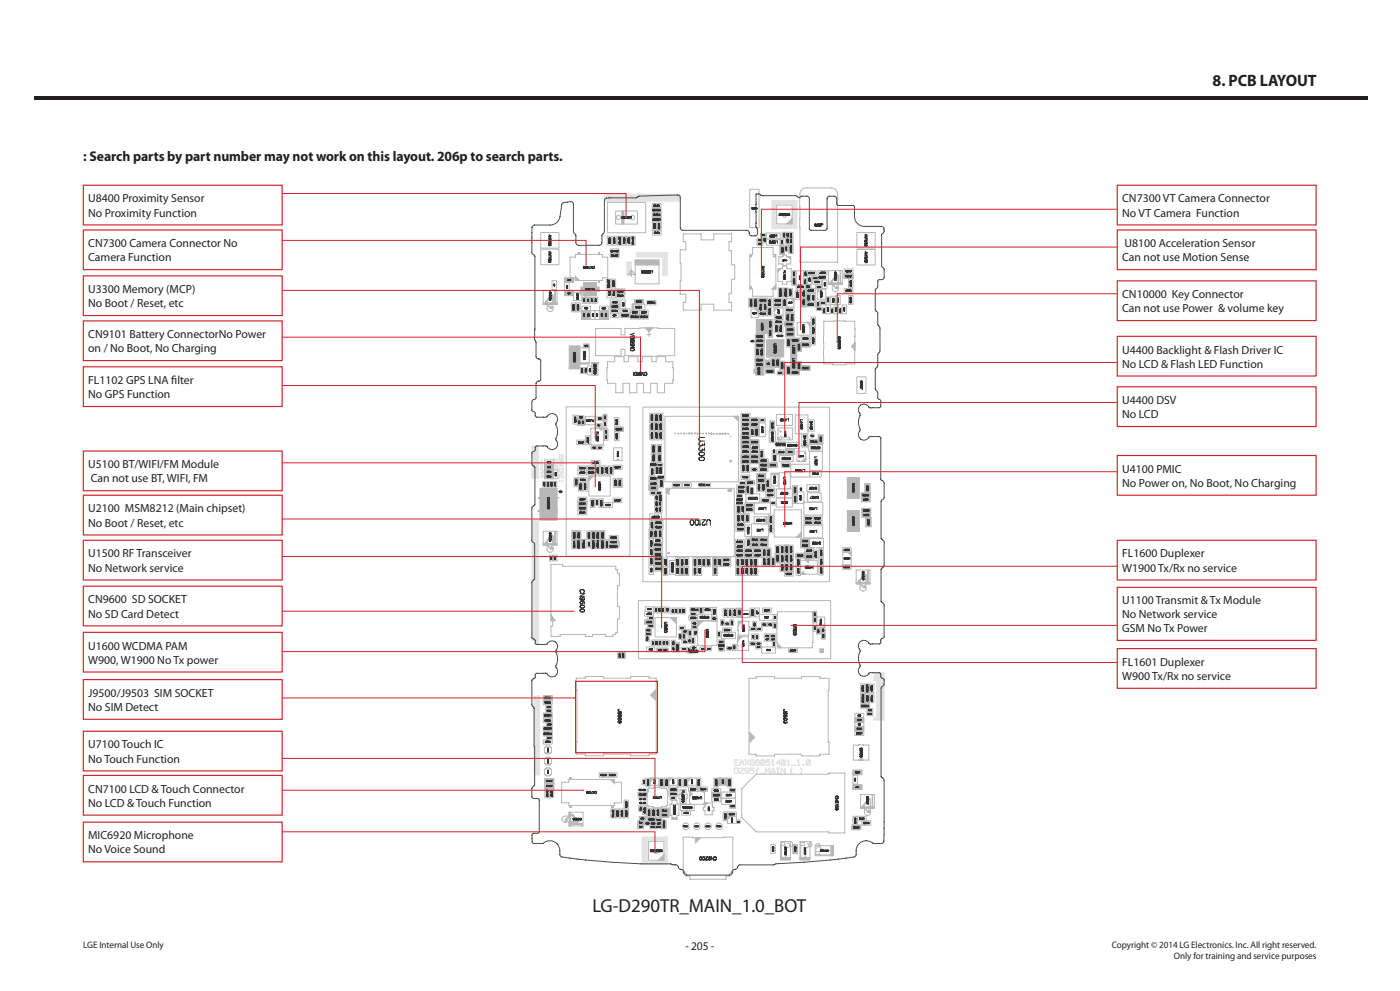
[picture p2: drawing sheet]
<svg xmlns="http://www.w3.org/2000/svg" width="420mm" height="297mm" viewBox="0 0 420 297" stroke-linecap="round" stroke-linejoin="round" font-family="sans-serif">
<defs><g id="words">
<text font-size="5.6" fill="#231f20" x="177.7" y="273.3">LG-D290TR_MAIN_1.0_BOT</text>
<text font-size="4.9" fill="#231f20" x="363.8" y="25.7">8. PCB LAYOUT</text>
<text font-size="4.2" fill="#231f20" x="25" y="48.3">: Search parts by part number may not work on this layout. 206p to search parts.</text>
<g font-size="3.5" fill="#231f20">
<text x="26.5" y="60.7">U8400 Proximity Sensor</text>
<text x="26.5" y="64.9">No Proximity Function</text>
<text x="336.6" y="60.7">CN7300 VT Camera Connector</text>
<text x="336.6" y="64.9">No VT Camera Function</text>
<text x="26.5" y="74.1">CN7300 Camera Connector No</text>
<text x="337.4" y="74.1">U8100 Acceleration Sensor</text>
<text x="26.5" y="78.3">Camera Function</text>
<text x="336.6" y="78.3">Can not use Motion Sense</text>
<text x="26.5" y="87.8">U3300 Memory (MCP)</text>
<text x="336.6" y="89.3">CN10000 Key Connector</text>
<text x="26.5" y="92.1">No Boot / Reset, etc</text>
<text x="336.6" y="93.6">Can not use Power &amp; volume key</text>
<text x="26.5" y="101.3">CN9101 Battery ConnectorNo Power</text>
<text x="26.5" y="105.6">on / No Boot, No Charging</text>
<text x="336.6" y="105.9">U4400 Backlight &amp; Flash Driver IC</text>
<text x="336.6" y="110.2">No LCD &amp; Flash LED Function</text>
<text x="26.5" y="115.1">FL1102 GPS LNA f</text>
<text x="26.5" y="119.3">No GPS Function</text>
<text x="51.4" y="115.1">ilter</text>
<text x="336.6" y="121.1">U4400 DSV</text>
<text x="336.6" y="125.3">No LCD</text>
<text x="26.5" y="140.3">U5100 BT/WIFI/FM Module</text>
<text x="336.6" y="141.7">U4100 PMIC</text>
<text x="27.2" y="144.6">Can not use BT, WIFI, FM</text>
<text x="336.6" y="145.9">No Power on, No Boot, No Charging</text>
<text x="26.5" y="153.6">U2100 MSM8212 (Main chipset)</text>
<text x="26.5" y="157.8">No Boot / Reset, etc</text>
<text x="26.5" y="167.1">U1500 RF Transceiver</text>
<text x="336.6" y="167.1">FL1600 Duplexer</text>
<text x="26.5" y="171.3">No Network service</text>
<text x="336.6" y="171.3">W1900 Tx/Rx no service</text>
<text x="26.5" y="180.8">CN9600 SD SOCKET</text>
<text x="26.5" y="185.1">No SD Card Detect</text>
<text x="336.6" y="181.1">U1100 Transmit &amp; Tx Module</text>
<text x="336.6" y="185.3">No Network service</text>
<text x="336.6" y="189.5">GSM No Tx Power</text>
<text x="26.5" y="194.7">U1600 WCDMA PAM</text>
<text x="26.5" y="198.9">W900, W1900 No Tx power</text>
<text x="336.6" y="199.5">FL1601 Duplexer</text>
<text x="336.6" y="203.8">W900 Tx/Rx no service</text>
<text x="26.5" y="208.8">J9500/J9503 SIM SOCKET</text>
<text x="26.5" y="213.1">No SIM Detect</text>
<text x="26.5" y="224.3">U7100 Touch IC</text>
<text x="26.5" y="228.5">No Touch Function</text>
<text x="26.5" y="237.6">CN7100 LCD &amp; Touch Connector</text>
<text x="26.5" y="241.8">No LCD &amp; Touch Function</text>
<text x="26.5" y="251.6">MIC6920 Microphone</text>
<text x="26.5" y="255.8">No Voice Sound</text>
<text x="205.6" y="284.6">- 205 -</text>
</g>
<g font-size="2.8" fill="#231f20">
<text x="25" y="284.1">LGE Internal Use Only</text>
<text x="333.5" y="284.1">Copyright © 2014 LG Electronics. Inc. All right reserved.</text>
<text x="352.2" y="287.5">Only for training and service purposes</text>
</g>
</g></defs>
<path d="M10.4 29h400v1h-400z" fill="#231f20"/>
<path d="M25 265h370v12.3h-370z" fill="#fff"/>
<path d="M220.3 230.2h.9l.2 .2-1-.2v1.6h.7l.3-.3 .1-1.1v1.2l-.3 .2h-.9z" fill-rule="evenodd" fill="#e3e3e3"/>
<path d="M220.3 230.2h.9l.2 .2-1-.2v1.6h.7l.3-.3 .1-1.1v1.2l-.3 .2h-.9z" fill="none" stroke="#e3e3e3" stroke-width=".3"/>
<path d="M221.9 230.4l.3-.2h.5l.3 .2v.3l-1.1 .9v.2h1.1h-1.1v-.3l1.1-.9-.3-.4z" fill-rule="evenodd" fill="#e3e3e3"/>
<path d="M221.9 230.4l.3-.2h.5l.3 .2v.3l-1.1 .9v.2h1.1h-1.1v-.3l1.1-.9-.3-.4z" fill="none" stroke="#e3e3e3" stroke-width=".3"/>
<path d="M223.4 230.4l.3-.2 .8 .2-.7-.2-.3 .2v.5l.3 .2h.5l.3-.7v1.2l-.3 .2h-.6l-.3-.3 .9 .3 .2-.3v-.5l-.8 .1-.3-.2z" fill-rule="evenodd" fill="#e3e3e3"/>
<path d="M223.4 230.4l.3-.2 .8 .2-.7-.2-.3 .2v.5l.3 .2h.5l.3-.7v1.2l-.3 .2h-.6l-.3-.3 .9 .3 .2-.3v-.5l-.8 .1-.3-.2z" fill="none" stroke="#e3e3e3" stroke-width=".3"/>
<path d="M225 230.2h1.2h-1.1v.7l.8-.2 .3 .3v.6l-.3 .2h-.6l-.3-.2 .9 .2 .2-.3v-.5l-.2-.2-.9 .2z" fill-rule="evenodd" fill="#e3e3e3"/>
<path d="M225 230.2h1.2h-1.1v.7l.8-.2 .3 .3v.6l-.3 .2h-.6l-.3-.2 .9 .2 .2-.3v-.5l-.2-.2-.9 .2z" fill="none" stroke="#e3e3e3" stroke-width=".3"/>
<path d="M227 230.3l.5-.1 .2 .2h-.6v.4l.3 .1h-.3v.9l-.1-.9h-.3l.3-.1z" fill-rule="evenodd" fill="#e3e3e3"/>
<path d="M227 230.3l.5-.1 .2 .2h-.6v.4l.3 .1h-.3v.9l-.1-.9h-.3l.3-.1z" fill="none" stroke="#e3e3e3" stroke-width=".3"/>
<path d="M228.1 231.8h1.2z" fill="#e3e3e3"/>
<path d="M228.1 231.8h1.2z" fill="none" stroke="#e3e3e3" stroke-width=".3"/>
<path d="M229.7 230.2l.6 .8 .6-.8v1.6l-.1-1.5-.5 .8-.5-.8-.1 1.5z" fill-rule="evenodd" fill="#e3e3e3"/>
<path d="M229.7 230.2l.6 .8 .6-.8v1.6l-.1-1.5-.5 .8-.5-.8-.1 1.5z" fill="none" stroke="#e3e3e3" stroke-width=".3"/>
<path d="M231.8 230.2l.6 .9-.5-.9-.6 1.1h1.1v-.3v.8v-.4h-1.1v.4v-.7z" fill-rule="evenodd" fill="#e3e3e3"/>
<path d="M231.8 230.2l.6 .9-.5-.9-.6 1.1h1.1v-.3v.8v-.4h-1.1v.4v-.7z" fill="none" stroke="#e3e3e3" stroke-width=".3"/>
<path d="M233 230.2h.7h-.3v1.6h.3h-.7h.4v-1.6z" fill-rule="evenodd" fill="#e3e3e3"/>
<path d="M233 230.2h.7h-.3v1.6h.3h-.7h.4v-1.6z" fill="none" stroke="#e3e3e3" stroke-width=".3"/>
<path d="M234.3 230.2l1.2 1.5v-1.5v1.6l-1.1-1.5-.1 1.5z" fill-rule="evenodd" fill="#e3e3e3"/>
<path d="M234.3 230.2l1.2 1.5v-1.5v1.6l-1.1-1.5-.1 1.5z" fill="none" stroke="#e3e3e3" stroke-width=".3"/>
<path d="M237.6 230.2l-.3 .4v.8l.3 .4-.3-.4v-.8z" fill="#e3e3e3"/>
<path d="M237.6 230.2l-.3 .4v.8l.3 .4-.3-.4v-.8z" fill="none" stroke="#e3e3e3" stroke-width=".3"/>
<path d="M240.2 230.2l.3 .4v.8l-.3 .4 .2-.4v-.8z" fill="#e3e3e3"/>
<path d="M240.2 230.2l.3 .4v.8l-.3 .4 .2-.4v-.8z" fill="none" stroke="#e3e3e3" stroke-width=".3"/>
<path d="M162.1 139.4l.2-.1 .6 .1-.8 .8 .8 .2h-.8l.8-.8-.2-.3z" fill-rule="evenodd" fill="#e3e3e3"/>
<path d="M162.1 139.4l.2-.1 .6 .1-.8 .8 .8 .2h-.8l.8-.8-.2-.3z" fill="none" stroke="#e3e3e3" stroke-width=".3"/>
<path d="M162.5 137.8v1.1h.2h-.5h.3v-1l-.3 .2z" fill-rule="evenodd" fill="#e3e3e3"/>
<path d="M162.5 137.8v1.1h.2h-.5h.3v-1l-.3 .2z" fill="none" stroke="#e3e3e3" stroke-width=".3"/>
<path d="M162.1 140.8l.6-.1 .2 .1-.2 .4 .2 .5-.2 .1-.6-.2h.8v-.2l-.4-.1 .4-.4z" fill-rule="evenodd" fill="#e3e3e3"/>
<path d="M162.1 140.8l.6-.1 .2 .1-.2 .4 .2 .5-.2 .1-.6-.2h.8v-.2l-.4-.1 .4-.4z" fill="none" stroke="#e3e3e3" stroke-width=".3"/>
<path d="M162.8 142.1l-.6 .7h.6v-.7v1.1v-.3l-.7-.1z" fill-rule="evenodd" fill="#e3e3e3"/>
<path d="M162.8 142.1l-.6 .7h.6v-.7v1.1v-.3l-.7-.1z" fill="none" stroke="#e3e3e3" stroke-width=".3"/>
<path d="M166.2 137.4l.8 .8 .3-.2-.1-.6 .2 .6-.4 .2-.7-.8-.1 .8z" fill-rule="evenodd" fill="#e3e3e3"/>
<path d="M166.2 137.4l.8 .8 .3-.2-.1-.6 .2 .6-.4 .2-.7-.8-.1 .8z" fill="none" stroke="#e3e3e3" stroke-width=".3"/>
<path d="M166.4 139.6l-.1 .6 .5 .2 .1-.6-.1-.2h.5l.1 .8-.1-.8h-.5l.2 .6-.6 .2-.2-.6z" fill-rule="evenodd" fill="#e3e3e3"/>
<path d="M166.4 139.6l-.1 .6 .5 .2 .1-.6-.1-.2h.5l.1 .8-.1-.8h-.5l.2 .6-.6 .2-.2-.6z" fill="none" stroke="#e3e3e3" stroke-width=".3"/>
<path d="M166.4 138.5v.8h.4l-.1-.6 .1-.2 .5 .2-.4-.2-.2 .2 .2 .6 .4-.2v-.4l.1 .4-.2 .2h-.8l-.2-.2z" fill-rule="evenodd" fill="#e3e3e3"/>
<path d="M166.4 138.5v.8h.4l-.1-.6 .1-.2 .5 .2-.4-.2-.2 .2 .2 .6 .4-.2v-.4l.1 .4-.2 .2h-.8l-.2-.2z" fill="none" stroke="#e3e3e3" stroke-width=".3"/>
<path d="M167.8 136.2l1 .8v-.8l.1 .6-.3 .2-.8-.8v.8z" fill-rule="evenodd" fill="#e3e3e3"/>
<path d="M167.8 136.2l1 .8v-.8l.1 .6-.3 .2-.8-.8v.8z" fill="none" stroke="#e3e3e3" stroke-width=".3"/>
<path d="M167.8 142.8v.2h1.1v-.2v.5v-.2h-1.1v.2z" fill-rule="evenodd" fill="#e3e3e3"/>
<path d="M167.8 142.8v.2h1.1v-.2v.5v-.2h-1.1v.2z" fill="none" stroke="#e3e3e3" stroke-width=".3"/>
<path d="M167.8 139.8l.9-.2 .2 .2-.3-.1z" fill="#e3e3e3"/>
<path d="M167.8 139.8l.9-.2 .2 .2-.3-.1z" fill="none" stroke="#e3e3e3" stroke-width=".3"/>
<path d="M167.8 144.1l.3 .2 .8-.2-.8 .2z" fill="#e3e3e3"/>
<path d="M167.8 144.1l.3 .2 .8-.2-.8 .2z" fill="none" stroke="#e3e3e3" stroke-width=".3"/>
<path d="M167.8 141.6h1.1l-1 .7 1 .1h-1.1l1-.8z" fill-rule="evenodd" fill="#e3e3e3"/>
<path d="M167.8 141.6h1.1l-1 .7 1 .1h-1.1l1-.8z" fill="none" stroke="#e3e3e3" stroke-width=".3"/>
<path d="M167.8 140.5h1.1h-1.1l.2 .7h.8l.1-.7v.6l-.1 .2h-.8z" fill-rule="evenodd" fill="#e3e3e3"/>
<path d="M167.8 140.5h1.1h-1.1l.2 .7h.8l.1-.7v.6l-.1 .2h-.8z" fill="none" stroke="#e3e3e3" stroke-width=".3"/>
<path d="M168 138.4l.9 .1-.9-.1 .8 .7-.9-.6 .1 .7h.8l.1-.7v.5l-.1 .2h-.8l-.2-.2z" fill-rule="evenodd" fill="#e3e3e3"/>
<path d="M168 138.4l.9 .1-.9-.1 .8 .7-.9-.6 .1 .7h.8l.1-.7v.5l-.1 .2h-.8l-.2-.2z" fill="none" stroke="#e3e3e3" stroke-width=".3"/>
<path d="M168 137.3v.8h.4l-.1-.6 .1-.2 .5 .1-.4-.1-.2 .2 .2 .6 .4-.2v-.5v.5l-.1 .2h-.8l-.2-.2z" fill-rule="evenodd" fill="#e3e3e3"/>
<path d="M168 137.3v.8h.4l-.1-.6 .1-.2 .5 .1-.4-.1-.2 .2 .2 .6 .4-.2v-.5v.5l-.1 .2h-.8l-.2-.2z" fill="none" stroke="#e3e3e3" stroke-width=".3"/>
<path d="M220.3 227.7h1.2l-1.1 .1v.7h.8l-.8 .1v.7l1.1 .1h-1.2z" fill-rule="evenodd" fill="#e3e3e3"/>
<path d="M220.3 227.7h1.2l-1.1 .1v.7h.8l-.8 .1v.7l1.1 .1h-1.2z" fill="none" stroke="#e3e3e3" stroke-width=".3"/>
<path d="M222.5 227.7l.5 1-.5-.9-.5 1h1v-.3l.1 .9-.1-.5h-1l-.1 .5v-.8z" fill-rule="evenodd" fill="#e3e3e3"/>
<path d="M222.5 227.7l.5 1-.5-.9-.5 1h1v-.3l.1 .9-.1-.5h-1l-.1 .5v-.8z" fill="none" stroke="#e3e3e3" stroke-width=".3"/>
<path d="M223.5 227.7l.6 .8 .6-.8-.6 .9 .5 .8-.5-.8-.6 .8 .5-.8z" fill-rule="evenodd" fill="#e3e3e3"/>
<path d="M223.5 227.7l.6 .8 .6-.8-.6 .9 .5 .8-.5-.8-.6 .8 .5-.8z" fill="none" stroke="#e3e3e3" stroke-width=".3"/>
<path d="M225.1 227.9l.8-.2 .3 .3-.8-.2-.3 .2v.6l.2-.2 .9 .2-.8-.1-.3 .2v.4l.3 .2h.5l.3-.7v.5l-.3 .3h-.5l-.3-.3z" fill-rule="evenodd" fill="#e3e3e3"/>
<path d="M225.1 227.9l.8-.2 .3 .3-.8-.2-.3 .2v.6l.2-.2 .9 .2-.8-.1-.3 .2v.4l.3 .2h.5l.3-.7v.5l-.3 .3h-.5l-.3-.3z" fill="none" stroke="#e3e3e3" stroke-width=".3"/>
<path d="M226.6 227.9l.3-.2h.6l.3 .3-.9-.2-.2 .2v.6l.2-.2 .8 .2-.8-.1-.2 .2v.4l.2 .2h.6l.3-.7v.5l-.3 .3h-.6l-.3-.3z" fill-rule="evenodd" fill="#e3e3e3"/>
<path d="M226.6 227.9l.3-.2h.6l.3 .3-.9-.2-.2 .2v.6l.2-.2 .8 .2-.8-.1-.2 .2v.4l.2 .2h.6l.3-.7v.5l-.3 .3h-.6l-.3-.3z" fill="none" stroke="#e3e3e3" stroke-width=".3"/>
<path d="M228.2 228l.3-.3 .7 .1-1 .2 .1 1.2 .9-1.4 .1 .1-.9 1.3 .6 .1 .3-.2 .1-1.2v1.2l-.3 .3h-.6l-.3-.3z" fill-rule="evenodd" fill="#e3e3e3"/>
<path d="M228.2 228l.3-.3 .7 .1-1 .2 .1 1.2 .9-1.4 .1 .1-.9 1.3 .6 .1 .3-.2 .1-1.2v1.2l-.3 .3h-.6l-.3-.3z" fill="none" stroke="#e3e3e3" stroke-width=".3"/>
<path d="M229.8 227.7h1.1l-1.1 .1v.7l.8-.2 .3 .2v.6l-.2 .3h-.6l-.3-.3 .8 .2 .3-.2v-.5l-.3-.2-.8 .2z" fill-rule="evenodd" fill="#e3e3e3"/>
<path d="M229.8 227.7h1.1l-1.1 .1v.7l.8-.2 .3 .2v.6l-.2 .3h-.6l-.3-.3 .8 .2 .3-.2v-.5l-.3-.2-.8 .2z" fill="none" stroke="#e3e3e3" stroke-width=".3"/>
<path d="M231.9 227.7v1.6l.3 .1h-.7l.4-.1v-1.4l-.4 .3z" fill-rule="evenodd" fill="#e3e3e3"/>
<path d="M231.9 227.7v1.6l.3 .1h-.7l.4-.1v-1.4l-.4 .3z" fill="none" stroke="#e3e3e3" stroke-width=".3"/>
<path d="M233.9 227.8v1.6l-.1-.6h-1l1-1-.8 1h.8z" fill-rule="evenodd" fill="#e3e3e3"/>
<path d="M233.9 227.8v1.6l-.1-.6h-1l1-1-.8 1h.8z" fill="none" stroke="#e3e3e3" stroke-width=".3"/>
<path d="M234.4 228l.3-.3 .7 .1-.9 .2 .1 1.2 .8-1.4 .1 .1-.9 1.3 .7 .1 .2-.2 .1-1.2v1.2l-.3 .3h-.6l-.3-.3z" fill-rule="evenodd" fill="#e3e3e3"/>
<path d="M234.4 228l.3-.3 .7 .1-.9 .2 .1 1.2 .8-1.4 .1 .1-.9 1.3 .7 .1 .2-.2 .1-1.2v1.2l-.3 .3h-.6l-.3-.3z" fill="none" stroke="#e3e3e3" stroke-width=".3"/>
<path d="M236.5 227.7l.1 1.6 .3 .1h-.7l.3-.1v-1.4l-.3 .3z" fill-rule="evenodd" fill="#e3e3e3"/>
<path d="M236.5 227.7l.1 1.6 .3 .1h-.7l.3-.1v-1.4l-.3 .3z" fill="none" stroke="#e3e3e3" stroke-width=".3"/>
<path d="M237.5 229.3l1.2 .1z" fill="#e3e3e3"/>
<path d="M237.5 229.3l1.2 .1z" fill="none" stroke="#e3e3e3" stroke-width=".3"/>
<path d="M239.6 227.7v1.6l.3 .1h-.6l.3-.1v-1.4l-.3 .3z" fill-rule="evenodd" fill="#e3e3e3"/>
<path d="M239.6 227.7v1.6l.3 .1h-.6l.3-.1v-1.4l-.3 .3z" fill="none" stroke="#e3e3e3" stroke-width=".3"/>
<path d="M240.9 229.1l.2 .2v-.2v.3h-.2z" fill="#e3e3e3"/>
<path d="M240.9 229.1l.2 .2v-.2v.3h-.2z" fill="none" stroke="#e3e3e3" stroke-width=".3"/>
<path d="M241.9 228l.2-.3 .7 .1-.9 .2 .1 1.2 .8-1.4 .2 .1-.8 1.4 .8-.2v-1.1v1.1l-.3 .3h-.5l-.3-.3z" fill-rule="evenodd" fill="#e3e3e3"/>
<path d="M241.9 228l.2-.3 .7 .1-.9 .2 .1 1.2 .8-1.4 .2 .1-.8 1.4 .8-.2v-1.1v1.1l-.3 .3h-.5l-.3-.3z" fill="none" stroke="#e3e3e3" stroke-width=".3"/>
<path d="M159.6 155.8h2v37.3h-1.1v-1.2h-.9z" fill-rule="evenodd" fill="#e3e3e3"/>
<path d="M159.6 155.8h2v37.3h-1.1v-1.2h-.9z" fill="none" stroke="#e3e3e3" stroke-width=".3"/>
<path d="M262.2 201.6h3v14.2h-3v-.8h.8v-11.1h-.8z" fill-rule="evenodd" fill="#e3e3e3"/>
<path d="M262.2 201.6h3v14.2h-3v-.8h.8v-11.1h-.8z" fill="none" stroke="#e3e3e3" stroke-width=".3"/>
<path d="M160.2 208.6h1.7v23.6h-1.7z" fill-rule="evenodd" fill="#e3e3e3" stroke="#e3e3e3" stroke-width=".3"/>
<path d="M192.7 250.8h6.9v.9h-5.4v6.5h5.4v-7.4h.6v8.2h-7.5z" fill-rule="evenodd" fill="#e3e3e3"/>
<path d="M192.7 250.8h6.9v.9h-5.4v6.5h5.4v-7.4h.6v8.2h-7.5z" fill="none" stroke="#e3e3e3" stroke-width=".3"/>
<path d="M231.6 60h6.5v1.1h-5.5v6.4h5.5v-7.5h1v8.5h-7.5z" fill-rule="evenodd" fill="#e3e3e3"/>
<path d="M231.6 60h6.5v1.1h-5.5v6.4h5.5v-7.5h1v8.5h-7.5z" fill="none" stroke="#e3e3e3" stroke-width=".3"/>
<g fill="#e3e3e3" stroke="#e3e3e3" stroke-width=".3">
<path d="M159.6 133.7h1.9v9.6h-1.9z" fill-rule="evenodd"/>
<path d="M198.8 77h1.4v5.6h-1.4z" fill-rule="evenodd"/>
<path d="M190.9 75.7h9.3v1.3h-9.3z" fill-rule="evenodd"/>
<path d="M188.1 78.5h1.3v4.1h-1.3z" fill-rule="evenodd"/>
<path d="M181.3 58.2h22.8v2.1h-22.8z" fill-rule="evenodd"/>
</g>
<g fill="none" stroke="#b7b7b7" stroke-width=".3">
<path d="M190.3 89.8h2.7v1.3h-2.7zM194.1 90h2.7v1.4h-2.7zM235.5 92.2h2.7v1.4h-2.7zM235.6 93.8h1.3v2.7h-1.3zM235.7 93.9l1.2 2.5M238.9 85.3h2.6v1.3h-2.6zM241.9 86.4h2.7v1.4h-2.7zM181.3 128.5h1.1v1.7h-1.1zM222.3 134.7h2.7v1.4h-2.7zM227.8 138.7h2.6v1.4h-2.6zM177.3 159.1h1.4v2.7h-1.4zM227.7 140.1h2.7v1.3h-2.7z"/>
<path d="M223.4 167.1h1.3v2.7h-1.3zM256.8 170.8h4.2v4.2h-1.2v1.2a.91 .91 0 0 1-.9 .9 .91 .91 0 0 1-.9-.9v-1.2h-1.2zM257.7 174.3h.1M257.7 174.4h.1M257.7 174.5h.1M257.7 174.6h.1M257.7 174.2h.1M257.7 174.6v.1M257.7 174.1h.1M257.7 174.1l.1 .7M257.7 174.1v.6M257.7 174.7h.1"/>
<path d="M257.7 174.7l.1 .1M257.8 174.7h.1M257.8 174v.1M257.8 174.8l.2 .2M257.8 174.1l1.2-1.9 .4-.2 .4 .3v2.2l.3 .2 .2-.2M257.8 174.1v.6M257.8 174.1h-.1M257.8 174.1h.1M257.8 174.8h.1M257.8 174.7v.1M257.8 174.7l1.3 1.5 .4-.2-.2-.5 .1 .5M257.9 174.8l.1 .2"/>
<path d="M257.9 174.8l-.1 .1M257.9 173.8l-.2 .3M257.9 173.8l-.1 .3M258 175h.1M258 173.8h-.1M259.4 176h.1M259.4 175.6l-.1 .1M260.3 171.1l.2 3.6zM260.4 174.7l-.4 .2-.3-.2v-2.3l-.2-.3h-.3l-1.4 2.3 1.3 1.6h.3M193.7 190.5h1v1.8h-1zM194.3 184.7h1.8v1h-1.8zM207.2 194.6h1.7v1.1h-1.7z"/>
<path d="M163.9 220.6h1.8v1.1h-1.8zM200.6 233.2h2.7v2.2h-2.7zM216.5 239.2h4.2v1.9h-4.2z"/>
<circle cx="205.8" cy="247.7" r="1"/>
<circle cx="215.7" cy="247.7" r="1"/>
</g>
<g fill="#b7b7b7" stroke="#b7b7b7" stroke-width=".3">
<path d="M227.8 138.7h2.6v1.4h-2.6z" fill-rule="evenodd"/>
<path d="M190.3 89.8h2.7v1.3h-2.7z" fill-rule="evenodd"/>
<path d="M193.7 189.5h1.7v1h-1.7z" fill-rule="evenodd"/>
<path d="M256.8 174.5h4.2v.5h-4.2z" fill-rule="evenodd"/>
<path d="M177.3 159.1h1.4v2.7h-1.4z" fill-rule="evenodd"/>
<path d="M237.3 106.9h1.6v.5h-1.6z" fill-rule="evenodd"/>
<path d="M237.2 106.8h1.8v4.2h-1.8z" fill-rule="evenodd"/>
<path d="M193.4 185.7h2.7v1.4h-2.7z" fill-rule="evenodd"/>
<path d="M229.6 107.9h1.7v2.2h-1.7z" fill-rule="evenodd"/>
</g>
<path d="M200.6 233.2h1l-1 1z" fill="#b7b7b7"/>
<path d="M182.1 86.6h1.3v2.7h-1.3zM199.5 124.8h22.1v19.6h-22.1zM200.6 233.2h1l-1 1z" fill="none" stroke="#b7b7b7" stroke-width=".3"/>
<path d="M220.1 124.8h1.5v1.5z" fill="#b7b7b7"/>
<g fill="none" stroke="#b7b7b7" stroke-width=".3">
<path d="M235.7 69.6h1.1v1.7h-1.1zM192.9 122h56v52.3h-56zM202.4 129.8l.1 .1M202.5 129.9h.2M202.5 129.9l-.1 .1M203.3 129.8l.3 .1-.3 .1M204.2 129.8l.3 .1-.3 .1M205 129.8l.3 .1M205.3 130h-.3M205.3 130h.1M205.3 129.9h.1M205.8 129.8v.2"/>
<path d="M205.8 129.9h.4M206.7 129.8v.2h.3M206.7 129.8h.1M206.8 129.8h.1M206.8 129.8v.1M206.8 129.9v.1M207 129.8l-.2 .1M207.5 129.8v.2h.3M207.5 129.8h.1M207.6 129.8h.1M207.6 129.8v.2M208.3 129.8h.3l-.3 .2h.3"/>
<path d="M209.5 129.8h-.4l.4 .1-.4 .1h.4M210.3 129.8v.2h-.4M210.8 130h.3M210.8 129.8l.2 .2M211.1 129.8l-.2 .2M211.6 129.8l.4 .1M211.9 130h.1M212 130h-.1M212 129.9h.1M212 129.9v.1M212.4 129.8h.4M212.4 130h.4"/>
<path d="M212.6 129.8v.2M213.3 129.9h.1M213.3 129.9v.1M213.3 130h.1M213.4 129.8l-.1 .1M213.4 130h.1M213.5 129.8v.1M213.5 129.8h.1M213.6 129.8v.1M213.6 130h-.2M213.6 129.9h.1M213.6 129.9v.1"/>
<path d="M214.1 129.9v.2h.3M214.2 129.9v.2M214.9 129.9v.2h.4v-.2M215.1 129.9v.2M215.8 129.9v.2l.3-.2M215.8 129.9h.2M215.8 129.9h.1M216 129.9h.1M216.6 129.9v.1M216.6 130h.1M216.6 129.9h.1M216.6 130l.1 .1"/>
<path d="M216.7 130.1h.1M216.7 129.9h-.1M216.8 130.1h.1M216.8 129.9h.1M216.9 130l-.1 .1M216.9 129.9h.1M216.9 130h.1M216.9 129.9v.1M217.4 129.9h.4M217.4 129.9h.1M217.5 129.9h.1M217.6 129.9v.2"/>
<path d="M217.6 129.9h.1M217.7 129.9h-.1M217.7 129.9h.1M218.5 129.9v.2M218.6 129.9l-.3 .1 .3 .1M219 130.8h.4M219 138.4h.4M219 138.2h.1M219 138.1v.1M219.1 138.2v.1M219.1 138.1h-.1M219.1 130.8h.1"/>
<path d="M219.1 138.4h.1M219.1 138.3h.1M219.1 138.1h.1M219.2 138.3h.1M219.2 138.1h.1M219.2 138.1h-.1M219.2 138.1h.2M219.4 138.2l-.2 .1M219.4 138.1v.1M220.1 124.8h1.5v1.5zM228.7 182.2h2.7v1.4h-2.7zM191.6 241.5h1.1v1.7h-1.1z"/>
</g>
<path d="M240.4 165.8h3.9l-1.9 2.9z" fill="#b7b7b7"/>
<path d="M174.6 89.1h1.1v1.8h-1.1zM174.7 89.2l.9 1.6M175.6 89.2l-.9 1.6M166 144.3h1.1v1.7h-1.1zM174.8 144.5h1.4v2.7h-1.4zM240.4 165.8h3.9l-1.9 2.9zM252.9 165.5h2.5v3.8h-2.5zM215.6 192.9h1.7v1.1h-1.7zM163 208.5h2.7v1.3h-2.7z" fill="none" stroke="#b7b7b7" stroke-width=".3"/>
<g fill="#b7b7b7" stroke="#b7b7b7" stroke-width=".3">
<path d="M163 208.5h2.7v1.3h-2.7z" fill-rule="evenodd"/>
<path d="M258.2 207.9h1.3v2.7h-1.3z" fill-rule="evenodd"/>
</g>
<path d="M254.4 165.5h1v1z" fill="#b7b7b7"/>
<g fill="none" stroke="#b7b7b7" stroke-width=".3">
<path d="M187.9 70.8h1.3v2.7h-1.3zM236.8 71.3h1.1v1.8h-1.1zM171.4 90.8h1.3v2.6h-1.3zM232.2 97.1h1.3v2.7h-1.3zM234.7 89.4h1.3v2.6h-1.3zM177.6 108.6h1.8v3.9h-1.8zM243.3 100.7h1.3v2.7h-1.3zM169.9 121.9h19.1v44.8h-19.1zM225.4 157h5.2v3.8h-5.2zM232.2 152.8h8.2v8.2h-8.2zM184.1 162.2h1.7v1.7h-1.7zM202.6 169.8h1.4v2.7h-1.4z"/>
<path d="M223.8 161.3h1.3v2.6h-1.3zM254.4 165.5h1v1zM202.6 192.7h1.3v2.6h-1.3zM206.6 184.5h2.7v1.4h-2.7zM207 182.1h2.7v1.3h-2.7zM213.6 237.6h2.6v1.4h-2.6zM184.6 242.5h1.3v2.6h-1.3zM255.9 244.7h1.3v2.6h-1.3z"/>
</g>
<g fill="#b7b7b7" stroke="#b7b7b7" stroke-width=".3">
<path d="M213.6 237.6h2.6v1.4h-2.6z" fill-rule="evenodd"/>
<path d="M202.6 192.7h1.3v2.6h-1.3z" fill-rule="evenodd"/>
<path d="M177.5 108.6h2v.4h-2z" fill-rule="evenodd"/>
</g>
<path d="M240.4 159.5v1.5h-1.4z" fill="#b7b7b7"/>
<path d="M240.3 100.7h2.7v1.5h-2.7zM175.7 124.9l2.7-.1 .1 2.4h-2.8zM182.7 139.6h1.3v2.7h-1.3zM237.9 145.6h1.3v2.6h-1.3zM240.4 159.5v1.5h-1.4zM261 147.6v-2.6h-1.5v2.7h1.5" fill="none" stroke="#b7b7b7" stroke-width=".3"/>
<g fill="#b7b7b7" stroke="#b7b7b7" stroke-width=".3">
<path d="M218.2 233.2h1.3v2.6h-1.3z" fill-rule="evenodd"/>
<path d="M237.9 145.6h1.3v2.6h-1.3z" fill-rule="evenodd"/>
<path d="M259.5 145h1.5v2.7h-1.5z" fill-rule="evenodd"/>
</g>
<path d="M175.6 125.6l.6 .5-.6 .5z" fill="#b7b7b7"/>
<g fill="none" stroke="#b7b7b7" stroke-width=".3">
<path d="M186.6 70.8h1.3v2.7h-1.3zM195.7 69.1h2.7v1.3h-2.7zM197 66.5h1.4v2.6h-1.4zM174.5 91.8h2.7v1.3h-2.7zM189.7 91.1h3.8v1.9h-3.8zM242.2 82.5h1.3v2.6h-1.3zM243.3 95h1.3v2.7h-1.3zM243.8 83.9h2.7v1.3h-2.7zM253.2 82.1h2.7v1.3h-2.7zM182.2 108.4h2.2v-1.5h2.8v1.5h1.4v-1.5h2.8v1.5h1.3v-1.5h2.8v1.5h1.4v-1.5h2.8v1.5h2.1v1.8h.2l-.2 4.7h-2.4v2.8h-2.2v-2.8h-2v2.8h-2.2v-2.8h-2v2.8h-2.1v-2.8h-2v2.8h-2.2v-2.8h-2.5v-1h-.1zM173 131.9h2.7v1.3h-2.7zM175.6 125.6l.6 .5-.6 .5z"/>
<path d="M222.3 131.8h2.7v1.4h-2.7zM235.7 134.8h2.7v1.4h-2.7zM173.4 141h2.6v1.4h-2.6zM196.2 169.8h2.7v1.4h-2.7zM216.5 189.5h4.1v1.9h-4.1zM228.4 186.6h1.8v1.1h-1.8zM163.9 216.6h1.8v1.1h-1.8zM256.5 219.1h2.6v1.3h-2.6zM195.1 233.2h2.6v2.2h-2.6zM205 233.2h1.3v2.6h-1.3zM213.6 239h2.6v1.3h-2.6zM191.3 246h1.8v1.1h-1.8z"/>
<path d="M191.4 246.1l1.6 .9M193 246.1l-1.6 .9M258.6 246h2.6v1.3h-2.6z"/>
<circle cx="240.2" cy="146.6" r=".42"/>
</g>
<g fill="#b7b7b7" stroke="#b7b7b7" stroke-width=".3">
<path d="M222.3 131.8h2.7v1.4h-2.7z" fill-rule="evenodd"/>
<path d="M253.2 82.1h2.7v1.3h-2.7z" fill-rule="evenodd"/>
<path d="M228.4 186.6h1.8v1.1h-1.8z" fill-rule="evenodd"/>
<path d="M189.7 91.1h.5v1.9h-.5z" fill-rule="evenodd"/>
<path d="M235.7 134.8h2.7v1.4h-2.7z" fill-rule="evenodd"/>
<path d="M196 162.7h2.7v1.3h-2.7z" fill-rule="evenodd"/>
<path d="M195.7 62.3h2.6v1.3h-2.6z" fill-rule="evenodd"/>
<path d="M254.2 143.1h3.6v1.3h-3.6z" fill-rule="evenodd"/>
<path d="M254.2 143.1h3.6v6.3h-3.6z" fill-rule="evenodd"/>
</g>
<path d="M195.1 233.2h1l-1 1z" fill="#b7b7b7"/>
<g fill="none" stroke="#b7b7b7" stroke-width=".3">
<path d="M182.2 70.8h1.3v2.7h-1.3zM195.7 61h2.6v1.3h-2.6zM229.9 71.6h4.2v1.9h-4.2zM177 89.1h1v1.8h-1zM177 89.2l1 1.6M178 89.2l-1 1.6M178.5 93.1h1.3v2.6h-1.3zM233.5 97.1h1.4v2.7h-1.4zM238.9 81.2h2.1v4.1h-2.1zM246.7 92.3h1.1v1.7h-1.1zM163.4 137.8h2.6v1.3h-2.6zM181.3 130.2h1.1v1.8h-1.1z"/>
<path d="M222.3 133.2h2.7v1.3h-2.7zM227.9 125.3h1.7v1.1h-1.7zM231 126.2h1.3v2.7h-1.3zM245.5 130.3h1.3v2.7h-1.3zM173.4 153h2.7v1.3h-2.7zM176 159.1h1.3v2.7h-1.3zM194.7 144.3h2.7v1.3h-2.7zM196.2 157.3h2.7v1.4h-2.7zM227 144.7h1.3v2.6h-1.3zM229.7 143.6h1.3v2.7h-1.3zM178.7 161.8h1.3v2.6h-1.3zM180.1 161.8h1.3v2.6h-1.3z"/>
<path d="M215.2 167.1h1.3v2.7h-1.3zM216.5 167.1h2.7v1.4h-2.7zM225.9 164.4h2.7v1.3h-2.7zM225.9 165.7h2.7v1.4h-2.7zM236.7 163.4h1.3v2.6h-1.3zM236.7 168.7h1.3v2.6h-1.3zM238.8 169.8h1.3v2.7h-1.3zM241.4 166.1h2.7v1.4h-2.7zM245.7 167h1.3v2.7h-1.3zM252.7 164.2h2.7v1.3h-2.7zM193.7 188.4h1.7v1.1h-1.7zM196.4 191.8h1.1v1.8h-1.1z"/>
<path d="M202.3 182.2h1.1v1.8h-1.1zM206.1 194h1.1v1.7h-1.1zM207.2 193.6h1.7v1h-1.7zM207.4 191.1h1.1v1.8h-1.1zM207.5 186.3h1.7v1.1h-1.7zM217.3 186.4h1.7v1.1h-1.7zM221.2 182.3h1.3v2.7h-1.3zM225.8 186.3h1.1v1.7h-1.1zM231 191.1h1.8v1.1h-1.8zM243.9 185h1.1v1.7h-1.1zM166 234.8h-2.5v1.5h2.6v-1.5M195.1 233.2h1l-1 1z"/>
<path d="M255.9 230.8h2.7v1.4h-2.7zM195 246.2h1.8v1.1h-1.8zM218.3 244.7h2.6v2.1h-2.6zM231.3 253.1h1.3v2.7h-1.3zM257.2 244.7h2.7v1.3h-2.7z"/>
<circle cx="168.2" cy="147.3" r=".42"/>
</g>
<g fill="#b7b7b7" stroke="#b7b7b7" stroke-width=".3">
<path d="M234 108.2h1.3v2.7h-1.3z" fill-rule="evenodd"/>
<path d="M195 246.2h1.8v1.1h-1.8z" fill-rule="evenodd"/>
<path d="M241.4 166.1h2.7v1.4h-2.7z" fill-rule="evenodd"/>
<path d="M221.2 182.3h1.3v2.7h-1.3z" fill-rule="evenodd"/>
<path d="M163.5 234.8h2.6v1.5h-2.6z" fill-rule="evenodd"/>
<path d="M245.5 130.3h1.3v2.7h-1.3z" fill-rule="evenodd"/>
<path d="M194.7 158.7h1.3v2.6h-1.3z" fill-rule="evenodd"/>
<path d="M219.7 193.1h1.1v1.8h-1.1z" fill-rule="evenodd"/>
<path d="M193.7 188.4h1.7v1.1h-1.7z" fill-rule="evenodd"/>
<path d="M232.6 107.4h1.4v2.7h-1.4z" fill-rule="evenodd"/>
<path d="M255.9 230.8h2.7v1.4h-2.7z" fill-rule="evenodd"/>
<path d="M235.9 109.7h1.3v2.6h-1.3z" fill-rule="evenodd"/>
<path d="M222.3 133.2h2.7v1.3h-2.7z" fill-rule="evenodd"/>
<path d="M258.2 210.9h2.7v1.4h-2.7z" fill-rule="evenodd"/>
<path d="M231 126.2h1.3v2.7h-1.3z" fill-rule="evenodd"/>
</g>
<path d="M218.3 244.7h1l-1 .9z" fill="#b7b7b7"/>
<g fill="none" stroke="#b7b7b7" stroke-width=".3">
<path d="M175.2 110.1h1.1v1.8h-1.1zM184.1 134.2h2.5v3.8h-2.5zM222.3 127.8h2.7v1.4h-2.7zM196.4 148.4h1.1v1.7h-1.1zM197.4 158.7h1.3v2.6h-1.3zM229.7 147.7h2.7v1.3h-2.7zM241.2 150.5h5.6v3.9h-5.6zM242.1 145.2h3.8v2.2h-3.8zM245 188.2h1v1.8h-1zM182.4 231.6h2.7v1.3h-2.7zM201.6 239.8h1.5v1.2h.6v3.3h-.6v1.2h-1.5v-1.2h-.6v-3.3h.6zM196.8 246.2h1.7v1.1h-1.7z"/>
<path d="M218.3 244.7h1l-1 .9z"/>
</g>
<g fill="#b7b7b7" stroke="#b7b7b7" stroke-width=".3">
<path d="M245 188.2h1v1.8h-1z" fill-rule="evenodd"/>
<path d="M245.5 145.2h.4v2.2h-.4z" fill-rule="evenodd"/>
<path d="M201.6 245.1h1.5v.4h-1.5z" fill-rule="evenodd"/>
</g>
<path d="M184.8 138l.6-.5 .5 .5z" fill="#b7b7b7"/>
<path d="M240.5 56.9l1.4-.6h7.5a1.9 1.9 0 0 1 1.9 1.9v20.4h-11.3v-19.1a2.8 2.8 0 0 1 .5-2.6zM172.1 87.6h2.5v2.5h-2.5zM178.1 89.1h1.1v1.8h-1.1zM178.2 89.2l.9 1.6M179.1 89.2l-.9 1.6M239 108.3h1.4v2.7h-1.4zM184.8 138l.6-.5 .5 .5zM226 167.1h1.4v2.7h-1.4zM207.5 187.4h1.7v1h-1.7z" fill="none" stroke="#b7b7b7" stroke-width=".3"/>
<g fill="#b7b7b7" stroke="#b7b7b7" stroke-width=".3">
<path d="M207.5 187.4h1.7v1h-1.7z" fill-rule="evenodd"/>
<path d="M239 108.3h1.4v2.7h-1.4z" fill-rule="evenodd"/>
<path d="M197.2 135.9h1.3v2.7h-1.3z" fill-rule="evenodd"/>
</g>
<path d="M173.6 87.6h1v.9z" fill="#b7b7b7"/>
<path d="M257.1 74.8h5.4v4.6h-5.4zM173.6 87.6h1v.9zM228.4 149.3h2.6v1.3h-2.6z" fill="none" stroke="#b7b7b7" stroke-width=".3"/>
<path d="M241 171.3l.6 .8h-1.2z" fill="#b7b7b7"/>
<path d="M225 126.5h2.6v1.3h-2.6zM229.9 167h1.4v2.6h-1.4zM240.2 167.9h5v4.2h-5zM241 171.3l.6 .8h-1.2zM204.6 191.8h1.7v1.1h-1.7zM211.5 240.6h2.2v1.3h.5v1h-.5v1.3h-2.2v-1.3h-.5v-1h.5zM216.9 243.3h1.4v2.7h-1.4z" fill="none" stroke="#b7b7b7" stroke-width=".3"/>
<path d="M172.2 143.2h1.3v2.6h-1.3z" fill-rule="evenodd" fill="#b7b7b7" stroke="#b7b7b7" stroke-width=".3"/>
<path d="M211.5 240.6h.8l-.8 .8z" fill="#b7b7b7"/>
<path d="M232 89.4h2.7v1.3h-2.7zM247.1 96.3h9.3v12.8h-2.7v.2l-6.6-.2zM179.1 124.9h1.7v1.1h-1.7zM225 125.2h2.6v1.3h-2.6zM209.2 169.8h1.3v2.7h-1.3zM231.9 186.6h1.1v1.8h-1.1zM206.6 235.9h2.6v1.3h-2.6zM211.5 240.6h.8l-.8 .8z" fill="none" stroke="#b7b7b7" stroke-width=".3"/>
<path d="M231.9 186.6h1.1v1.8h-1.1z" fill-rule="evenodd" fill="#b7b7b7" stroke="#b7b7b7" stroke-width=".3"/>
<path d="M255.4 103.8l1.1-1.1v2.2z" fill="#b7b7b7"/>
<g fill="none" stroke="#b7b7b7" stroke-width=".3">
<path d="M227.1 72.5h1.7v1.1h-1.7zM236.6 73.3h1.3v2.7h-1.3zM227.6 89.4h2.6v1.3h-2.6zM226.6 102.8h2.7v1.4h-2.7zM255.4 103.8l1.1-1.1v2.2zM194.9 126.5h1.3v2.7h-1.3zM195 139.9h1.3v2.7h-1.3zM230.8 129.2h1.9v3.4h-1.9zM223.7 144h2.7v1.3h-2.7zM226.3 154.8h3.8v2.2h-3.8zM232.9 146.5h4.8v2.7h-4.8zM244 154.7h2.6v1.3h-2.6z"/>
<path d="M174.5 161.7h1.3v2.7h-1.3zM211.8 167.1h1.3v2.7h-1.3zM213.9 167.1h1.3v2.7h-1.3zM223.3 164.4h2.6v1.3h-2.6zM194 193.9h2.4v1.4h-2.4zM201.3 182.2h1v1.8h-1zM216.2 185.7h1.1v1.8h-1.1zM163 215.2h2.7v1.4h-2.7zM163.8 211.4h1.7v1.1h-1.7zM163.3 230.6l.7-.3v-.2h.8v.2h.4v.3h.2v1.5l-.6 .2v.2h-.8v-.2h-.4v-.2h-.3zM206.3 233.2h2.6v2.2h-2.6z"/>
<circle cx="192.1" cy="236.7" r=".42"/>
</g>
<g fill="#b7b7b7" stroke="#b7b7b7" stroke-width=".3">
<path d="M227.6 89.4h2.6v1.3h-2.6z" fill-rule="evenodd"/>
<path d="M254.2 158h3.6v1.2h-3.6z" fill-rule="evenodd"/>
<path d="M254.2 153h3.6v6.2h-3.6z" fill-rule="evenodd"/>
<path d="M226.6 102.8h2.7v1.4h-2.7z" fill-rule="evenodd"/>
<path d="M213.9 167.1h1.3v2.7h-1.3z" fill-rule="evenodd"/>
<path d="M163 217.7h2.7v1.3h-2.7z" fill-rule="evenodd"/>
<path d="M229.8 154.8h.3v2.2h-.3z" fill-rule="evenodd"/>
</g>
<path d="M206.3 233.2h1l-1 1z" fill="#b7b7b7"/>
<g fill="none" stroke="#b7b7b7" stroke-width=".3">
<path d="M169.4 84.6h1.3v2.7h-1.3zM245.4 81.1h2.7v1.3h-2.7zM252.6 91.4h1.3v2.6h-1.3zM254.6 88.6h1.3v2.6h-1.3zM184 139.4h2.6v1.3h-2.6zM164.9 144.3h1.1v1.7h-1.1zM172.9 159.1h1.3v2.7h-1.3zM173.4 150.3h2.7v1.4h-2.7zM194.7 145.6h2.7v1.3h-2.7zM197.6 140.1h1.1v1.8h-1.1zM221 149.1h1.7v1.1h-1.7zM223.5 150.7h2.6v1.4h-2.6z"/>
<path d="M241.1 157.4h5.7v3.8h-5.7zM164.9 166.4h1v1.7h-1zM164.9 166.4l1 1.6M165.9 166.4l-1 1.6M182.8 160.5h2.6v1.3h-2.6zM196 161.3h2.7v1.4h-2.7zM202.6 167.1h1.4v2.7h-1.4zM207.8 167.1h1.4v2.7h-1.4zM220.7 169.8h1.3v2.7h-1.3zM232.6 166h1.3v2.7h-1.3zM240.2 162.8h2.6v1.4h-2.6zM195.3 191.8h1.1v1.8h-1.1z"/>
<path d="M203.5 189.9h1.1v1.7h-1.1zM232 184.2h1.1v1.7h-1.1zM163.5 236.4h1.3v2.7h-1.3zM206.3 233.2h1l-1 1zM209.6 235.8h2.7v1.4h-2.7zM183.2 242.5h1.4v2.6h-1.4z"/>
</g>
<g fill="#b7b7b7" stroke="#b7b7b7" stroke-width=".3">
<path d="M195 247.3h1.8v1.1h-1.8z" fill-rule="evenodd"/>
<path d="M194.7 145.6h2.7v1.3h-2.7z" fill-rule="evenodd"/>
<path d="M240.2 162.8h2.6v1.4h-2.6z" fill-rule="evenodd"/>
<path d="M163 219.3h2.7v1.3h-2.7z" fill-rule="evenodd"/>
<path d="M173.4 150.3h2.7v1.4h-2.7z" fill-rule="evenodd"/>
<path d="M258.4 149.1h2.6v1.3h-2.6z" fill-rule="evenodd"/>
<path d="M235.9 101.3h1.3v2.7h-1.3z" fill-rule="evenodd"/>
<path d="M172.9 159.1h1.3v2.7h-1.3z" fill-rule="evenodd"/>
<path d="M232.6 166h1.3v2.7h-1.3z" fill-rule="evenodd"/>
</g>
<path d="M233.4 80.7h.7l-.7 .7z" fill="#b7b7b7"/>
<path d="M235.7 71.3h1.1v1.8h-1.1zM233.4 80.7h.7l-.7 .7zM233.4 80.5h1.3v-.8h1.3v.8h1.4v3.9h-1.4v.8h-1.3v-.8h-1.3zM173.4 124.6h1.8v1h-1.8zM180.9 126.3h1.1v1.7h-1.1zM237.2 139.1h5.7v3.9h-5.7zM221 148h1.7v1.1h-1.7zM260.9 207.9h1.3v2.7h-1.3zM256 223.3h4.7v4.5h-4.7z" fill="none" stroke="#b7b7b7" stroke-width=".3"/>
<g fill="#b7b7b7" stroke="#b7b7b7" stroke-width=".3">
<path d="M189.1 94.3h2.7v1.3h-2.7z" fill-rule="evenodd"/>
<path d="M235.7 71.3h1.1v1.8h-1.1z" fill-rule="evenodd"/>
<path d="M175 103.1h1.8v1.1h-1.8z" fill-rule="evenodd"/>
</g>
<path d="M258.3 227.1l.7 .7h-1.3z" fill="#b7b7b7"/>
<path d="M230.4 95.8h1.3v2.7h-1.3zM194.7 166.8h1.3v2.7h-1.3zM258.3 227.1l.7 .7h-1.3z" fill="none" stroke="#b7b7b7" stroke-width=".3"/>
<path d="M230.4 95.8h1.3v2.7h-1.3z" fill-rule="evenodd" fill="#b7b7b7" stroke="#b7b7b7" stroke-width=".3"/>
<path d="M175.3 87.9l.7 .8h-.7z" fill="#b7b7b7"/>
<path d="M175.3 87.9l.7 .8h-.7z" fill="none" stroke="#b7b7b7" stroke-width=".3"/>
<path d="M175.1 84.7h3.8v1.3h.8v1.3h-.8v1.4h-3.8v-1.4h-.8v-1.3h.8z" fill-rule="evenodd" fill="#b7b7b7"/>
<g fill="none" stroke="#b7b7b7" stroke-width=".3">
<path d="M175.1 84.7h3.8v1.3h.8v1.3h-.8v1.4h-3.8v-1.4h-.8v-1.3h.8zM232 90.7h2.7v1.3h-2.7zM242.2 81.2h2.6v1.3h-2.6zM243.3 97.7h1.3v2.6h-1.3zM242.4 125.8h1.9v3.4h-1.9zM221 145.3h2.7v1.4h-2.7zM230.6 154.4h1.3v2.6h-1.3zM201.5 193.6h1.1v1.7h-1.1zM215.6 191.8h1.7v1.1h-1.7zM224.9 192.4h1.8v1h-1.8zM236.6 194.2h2.6v1.4h-2.6zM260.1 212.3h1.7v1.1h-1.7z"/>
<path d="M205 250.9h2.7v.1l12.1-.1v10.8h-.9v.8h-1.1v1h-10.8v-1h-1.1v-.8h-.9z"/>
</g>
<g fill="#b7b7b7" stroke="#b7b7b7" stroke-width=".3">
<path d="M196 165.5h2.7v1.4h-2.7z" fill-rule="evenodd"/>
<path d="M215.6 191.8h1.7v1.1h-1.7z" fill-rule="evenodd"/>
</g>
<path d="M208.6 251h1.6l-1.6 1.6z" fill="#b7b7b7"/>
<g fill="none" stroke="#b7b7b7" stroke-width=".3">
<path d="M224.9 56.7h2.8v11.5h-2.8zM174.5 93.1h1.3v2.6h-1.3zM183.1 89.9h2.6v1.3h-2.6zM186.3 89.9h1.3v2.6h-1.3zM180.9 124.2h1.1v1.7h-1.1zM197.6 129.2h1.3v2.6h-1.3zM225 137.6h2.6v1.3h-2.6zM238.6 124.4h3.8v5.6h-3.8zM242.8 131.7h2.7v1.3h-2.7zM242.9 131.8l2.5 1.1M245.4 131.8l-2.5 1.1M171.6 159.1h1.3v2.7h-1.3z"/>
<path d="M173.4 149h2.7v1.3h-2.7zM197.4 142.5h1.7v1h-1.7zM230.6 157h1.3v2.7h-1.3zM239.2 147.4h2v3.5h-2zM171.6 161.8h1.3v2.6h-1.3zM191.5 180h57.7v17.4h-57.7zM199 169.8h1.3v2.7h-1.3zM204 169.8h1.3v2.7h-1.3zM207.8 169.8h1.4v2.7h-1.4zM238.8 167.2h1.3v2.6h-1.3zM252.7 169.3h2.7v1.3h-2.7zM185.4 195.6h1v1.7h-1z"/>
<path d="M186.4 195.6h1.1v1.7h-1.1zM193.4 183.3h2.7v1.4h-2.7zM194.3 187.1h1.8v1.1h-1.8zM219 185.7h1.1v1.8h-1.1zM225.4 190h1.1v1.7h-1.1zM226.7 193.4h1.7v1.1h-1.7zM246.5 188h1v1.7h-1zM194.5 236.3h1.5v-.4h2.4v.4h1.5v.3h.4v4.8h-.4v.3h-1.5v.4h-2.4v-.4h-1.5v-.3h-.4v-4.8h.4zM200.7 237.3h2.6v1.3h-2.6zM203.3 233.2h1.3v2.6h-1.3zM208.6 251h1.6l-1.6 1.6z"/>
</g>
<g fill="#b7b7b7" stroke="#b7b7b7" stroke-width=".3">
<path d="M174.5 93.1h1.3v2.6h-1.3z" fill-rule="evenodd"/>
<path d="M180.9 124.2h1.1v1.7h-1.1z" fill-rule="evenodd"/>
<path d="M186.4 195.6h1.1v1.7h-1.1z" fill-rule="evenodd"/>
<path d="M201.5 191.9h1.1v1.7h-1.1z" fill-rule="evenodd"/>
<path d="M191.8 94.3h2.7v1.3h-2.7z" fill-rule="evenodd"/>
<path d="M173.4 151.7h2.7v1.3h-2.7z" fill-rule="evenodd"/>
<path d="M204 169.8h1.3v2.7h-1.3z" fill-rule="evenodd"/>
<path d="M195.4 133.2h1.3v2.7h-1.3z" fill-rule="evenodd"/>
<path d="M246 194.4h1.1v1.1h-1.1z" fill-rule="evenodd"/>
<path d="M225 137.6h2.6v1.3h-2.6z" fill-rule="evenodd"/>
<path d="M185.4 195.6h1v1.7h-1z" fill-rule="evenodd"/>
<path d="M163.8 212.5h1.7v1h-1.7z" fill-rule="evenodd"/>
<path d="M171.6 159.1h1.3v2.7h-1.3z" fill-rule="evenodd"/>
</g>
<path d="M194.1 236.6l.5 .5-.5 .5z" fill="#b7b7b7"/>
<path d="M229.9 69.8h4.2v1.8h-4.2zM191.8 93h2.7v1.3h-2.7zM227.6 93.4h2.6v1.3h-2.6zM236.4 86.4h1.4v2.4h-1.4zM239 102.7h1.4v2.6h-1.4zM173.3 125.7h1v1.7h-1zM173.5 143.2h2.7v1.3h-2.7zM220.6 164.4h2.7v1.3h-2.7zM204.4 194h1.7v1.1h-1.7zM245.1 184.9h2.3v3h-2.3zM194.1 236.6l.5 .5-.5 .5zM218.3 243.3h2.6v1.4h-2.6z" fill="none" stroke="#b7b7b7" stroke-width=".3"/>
<g fill="#b7b7b7" stroke="#b7b7b7" stroke-width=".3">
<path d="M235.7 98.1h2.7v1.4h-2.7z" fill-rule="evenodd"/>
<path d="M226.5 108.6h2.7v1.3h-2.7z" fill-rule="evenodd"/>
<path d="M173.3 125.7h1v1.7h-1z" fill-rule="evenodd"/>
<path d="M239 102.7h1.4v2.6h-1.4z" fill-rule="evenodd"/>
</g>
<path d="M247.4 187v.8l-.4-.4z" fill="#b7b7b7"/>
<path d="M220.8 157.9h2.6v1.3h-2.6zM205.3 167.1h1.3v2.7h-1.3zM198.4 181.9h1v1.8h-1zM247.4 187v.8l-.4-.4zM224.7 203.3h2.2v-.5h5.4v.5h8.2v-.5h5.5v.5h2.7v3.6h-.2v15.5h.2v3.6h-2.7v.5h-5.5v-.5h-8.2v.5h-5.4v-.5h-2.2z" fill="none" stroke="#b7b7b7" stroke-width=".3"/>
<path d="M224.9 219.5l1.5 1.5-1.5 1.4z" fill="#b7b7b7"/>
<g fill="none" stroke="#b7b7b7" stroke-width=".3">
<path d="M195.7 66.5h1.3v2.6h-1.3zM228.8 71h1.1v1.8h-1.1zM257.1 69.7h5.4v4.6h-5.4zM235.4 96.5h2.6v1.3h-2.6zM236.9 93.8h1.4v2.7h-1.4zM237 93.9l1.2 2.5M238.2 93.9l-1.2 2.5M245.2 86.7h2.5v3h-2.5zM226.6 100.2h2.7v1.3h-2.7zM194.9 129.2h1.3v2.6h-1.3zM195.1 138.7h1.8v1.1h-1.8zM222.3 123.9h2.7v1.3h-2.7z"/>
<path d="M226.3 128.2h1.3v2.6h-1.3zM232.9 124.2h4.8v3.3h-4.8zM163 159.2h4.1v4.2h-1.1v1.2a.91 .91 0 0 1-1 .9 .91 .91 0 0 1-.9-.9v-1.2h-1.1zM163.4 140.7h2.6v1.4h-2.6zM163.8 144.3h1.1v1.7h-1.1zM166.4 159.5l.2 3.6zM176 141h2.7v1.3h-2.7zM178.7 159.1h1.3v2.7h-1.3zM180.1 159.1h1.3v2.7h-1.3zM196 158.7h1.4v2.6h-1.4zM196.6 140.1h1v1.8h-1zM201.7 144.7h2.6v1.3h-2.6z"/>
<path d="M222.3 142.3h2.6v1.4h-2.6zM223.5 152.1h2.6v1.3h-2.6zM223.5 153.9h1.3v2.7h-1.3zM163.8 162.7h.1M163.8 162.8h.1M163.8 162.9h.1M163.8 162.6h.1M163.8 163h.1M163.8 162.6v.4M163.8 163l.1 .1M163.8 162.5h.1M163.8 162.5l.1 .7"/>
<path d="M163.9 162.5h.1M163.9 162.5l-.1 .1M163.9 163.1h.1M163.9 162.4h.1M163.9 163.2l.2 .2M163.9 162.5l1.2-1.9 .4-.3 .4 .3v2.3l.3 .2 .3-.2M163.9 162.5v.6M163.9 162.4v.1M163.9 163.1l.1 .1M163.9 163.1l1.3 1.5 .5-.2-.3-.6 .1 .6M164 163.2l.1 .2M164 163.2h-.1"/>
<path d="M164 162.2l-.2 .3M164 163.2h.1M164 162.2h.1M164 162.2l-.1 .2M164.1 163.4h.1M164.1 162.2h-.1M165.5 164.4h.1M165.5 164l-.1 .1M166.5 163.1l-.4 .1-.2-.2-.1-2.4-.5-.1-1.3 2.2 1.2 1.7h.3M176.1 162.3h1.1v1.7h-1.1zM177.3 161.8h1.4v2.6h-1.4zM216.5 168.5h2.7v1.3h-2.7z"/>
<path d="M220.6 161.7h2.7v1.4h-2.7zM235.3 166h1.4v2.7h-1.4zM245.7 164.4h1.3v2.6h-1.3zM216.9 182.3h1.4v2.7h-1.4zM219.7 182.3h1.4v2.7h-1.4zM226.5 182.2h1.4v2.7h-1.4zM226.9 188h1.7v1.1h-1.7zM224.9 219.5l1.5 1.5-1.5 1.4zM256.5 215.1h2.6v1.3h-2.6zM163.3 227.3l.7-.2v-.2h.8v.2h.4v.2h.2v1.5l-.6 .3v.2h-.8v-.2h-.4v-.3h-.3zM200.7 235.9h2.6v1.4h-2.6zM216.5 237.3h4.2v2h-4.2z"/>
<path d="M185.9 242.5h1.3v2.6h-1.3zM196.8 247.3h1.7v1.1h-1.7zM198.5 245.7h1.4v2.7h-1.4z"/>
<circle cx="232.2" cy="135.2" r=".42"/>
</g>
<g fill="#b7b7b7" stroke="#b7b7b7" stroke-width=".3">
<path d="M163.4 140.7h2.6v1.4h-2.6z" fill-rule="evenodd"/>
<path d="M234.7 69.6h1v1.7h-1z" fill-rule="evenodd"/>
<path d="M226.6 100.2h2.7v1.3h-2.7z" fill-rule="evenodd"/>
<path d="M180.1 159.1h1.3v2.7h-1.3z" fill-rule="evenodd"/>
<path d="M235.4 96.5h2.6v1.3h-2.6z" fill-rule="evenodd"/>
<path d="M259.5 205h1.3v2.6h-1.3z" fill-rule="evenodd"/>
<path d="M163 162.9h4.1v.5h-4.1z" fill-rule="evenodd"/>
<path d="M178.7 159.1h1.3v2.7h-1.3z" fill-rule="evenodd"/>
<path d="M226.3 128.2h1.3v2.6h-1.3z" fill-rule="evenodd"/>
<path d="M256.5 215.1h2.6v1.3h-2.6z" fill-rule="evenodd"/>
</g>
<path d="M245.2 86.7l.5 .5-.5 .5z" fill="#b7b7b7"/>
<path d="M190.5 77.9h7.2v7.2h-7.2zM188.4 82.3l1-1.1 1.1 1.1zM188.9 81.2h1M189.4 80.8v2.1M238.5 87.1h1.4v2.6h-1.4zM245.2 86.7l.5 .5-.5 .5zM176.3 109.7h1.3v2.7h-1.3zM222.3 126.5h2.7v1.3h-2.7zM183.9 149.3h2.7v1.3h-2.7zM223.3 165.7h2.6v1.4h-2.6zM198 242.2h2.7v1.4h-2.7z" fill="none" stroke="#b7b7b7" stroke-width=".3"/>
<g fill="#b7b7b7" stroke="#b7b7b7" stroke-width=".3">
<path d="M190.5 77.9h7.2v1.5h-7.2z" fill-rule="evenodd"/>
<path d="M198 242.2h2.7v1.4h-2.7z" fill-rule="evenodd"/>
</g>
<path d="M221.5 186.2h1.2l-1.2 1.2z" fill="#b7b7b7"/>
<path d="M221.5 186.2h1.2l-1.2 1.2zM221.5 186.2h3.2v1.5h.1l-.1 2.7h-3.2v-1.6h-.2zM228.5 193.9h4.2v1.8h-4.2zM256.5 216.4h2.6v1.4h-2.6z" fill="none" stroke="#b7b7b7" stroke-width=".3"/>
<path d="M179.7 128.3h1.2l-.6 .7z" fill="#b7b7b7"/>
<g fill="none" stroke="#b7b7b7" stroke-width=".3">
<path d="M173.9 104.3h2.9v4.8h-2.9zM177.3 128.3h3.7v5h-3.7zM179.7 128.3h1.2l-.6 .7zM222.3 129.2h2.7v1.3h-2.7zM177.1 149.4h1.3v2.7h-1.3zM194.7 142.8h2.7v1.3h-2.7zM222.2 151.3h1.3v2.6h-1.3zM244 156h2.6v1.3h-2.6zM165.3 169.1h3.5v.6h15.9l.1 1 .4 .1v1.1h.6v3.7h-.6v6.2h.6v3.7h-.6v4.1h-.5v.6h-.8v.5h-2.2v-.5h-3.9v.5h-2.2v-.5h-7.6v.5h-2.7v-3.1h.5v-1.6h-.5zM224.7 167.1h1.3v2.7h-1.3zM246.5 189.7h1v1.8h-1zM192.7 233.5h1v1.7h-1z"/>
<path d="M192.8 233.6l.9 1.5M193.7 233.6l-.9 1.5M168.8 244.8l.7-.2h1.2v-1.2h4.2v4.2h-4.2v-1.2h-1.2a.91 .91 0 0 1-.9-.6 .91 .91 0 0 1 .2-1zM169.7 245.9h.1M169.7 245.9v-.3l1.7-1.2 2.2 1.4v.3l-.3 .2h-2.2l-.2 .3 .1 .3M170 245.9l.1 .1M170.7 244.6h.1M170.9 244.4h.1M170.9 244.3l-.2 .3M171 244.4h.1M171 244.4l-1.5 1.3 .2 .4 .6-.2h-.6M171 246.9l3.6 .1z"/>
<path d="M171 244.3h.1M171 244.3v.1M171.1 244.3h.1M171.2 244.2h.1M171.2 244.2l-.2 .1M171.2 244.2h.2M171.3 244.2h.1M171.4 244.2h.1M171.4 244.2l.2 .1M171.5 244.3h.1M171.6 244.3h.1M171.6 244.3l-.6 .1"/>
<path d="M171.6 244.3l1.9 1.2 .3 .4-.3 .5h-2.3l-.2 .2 .2 .3M171.6 244.3l.1 .1M171.6 244.3h-.7M171.6 244.3l.3 .2M171.7 244.4l.2 .1M171.7 244.3v.1M171.9 244.5h.1"/>
</g>
<g fill="#b7b7b7" stroke="#b7b7b7" stroke-width=".3">
<path d="M246.5 189.7h1v1.8h-1z" fill-rule="evenodd"/>
<path d="M173.9 108.7h2.9v.4h-2.9z" fill-rule="evenodd"/>
<path d="M170.7 243.4h.5v4.2h-.5z" fill-rule="evenodd"/>
</g>
<path d="M165.3 184.1l1.3 1.9h-1.3z" fill="#b7b7b7"/>
<path d="M236 89.4h2.2v2.6h-2.2zM246 90.2h1.7v1.1h-1.7zM247.6 90.3l-1.5 .9M165.3 184.1l1.3 1.9h-1.3zM256.5 217.8h2.6v1.3h-2.6zM179.8 231.6h2.6v1.3h-2.6z" fill="none" stroke="#b7b7b7" stroke-width=".3"/>
<path d="M256.5 217.8h2.6v1.3h-2.6z" fill-rule="evenodd" fill="#b7b7b7" stroke="#b7b7b7" stroke-width=".3"/>
<path d="M237.2 89.4h1v1z" fill="#b7b7b7"/>
<path d="M232.2 92.3h2.7v2.2h-2.7zM237.2 89.4h1v1zM220.7 167.1h1.3v2.7h-1.3z" fill="none" stroke="#b7b7b7" stroke-width=".3"/>
<path d="M232.3 92.3h1l-1 1z" fill="#b7b7b7"/>
<path d="M228.8 90.8h1.4v2.4h-1.4zM232.3 92.3h1l-1 1zM163.4 139.3h2.6v1.3h-2.6zM233.4 128.3h4.4v3.5h-4.4zM166 166.4h1.1v1.7h-1.1zM166.1 166.4l.9 1.6M167 166.4l-.9 1.6" fill="none" stroke="#b7b7b7" stroke-width=".3"/>
<g fill="#b7b7b7" stroke="#b7b7b7" stroke-width=".3">
<path d="M163.4 139.3h2.6v1.3h-2.6z" fill-rule="evenodd"/>
<path d="M163 213.7h2.7v1.3h-2.7z" fill-rule="evenodd"/>
</g>
<path d="M233.4 130.9l.9 .9h-.9z" fill="#b7b7b7"/>
<g fill="none" stroke="#b7b7b7" stroke-width=".3">
<path d="M233.6 77h1.3v-.5h1v.5h1.3v2.1h-1.3v.5h-1v-.5h-1.3zM226.5 107.3h2.7v1.3h-2.7zM225 131.8h2.6v1.4h-2.6zM233.4 130.9l.9 .9h-.9zM233.8 129h.2h-.3M234.1 130.8h.2M234.1 129.3v.1M234.1 129.3h.1M234.2 129.4h.1M234.2 129.3v.1M234.3 130.7v.1M234.3 130.8h.1"/>
<path d="M234.3 129.3h-.1M234.6 131.3h-.1M235.2 131.1h.1M235.2 131v.1M235.3 131.1h.1M235.3 131.1h-.1M235.8 131.1h.1M235.8 131v.1M235.9 131h.1M236 131.1h.1M236 131v.1M236.5 131.1h.1"/>
<path d="M236.7 131.1h-.2M236.7 131.1h-.1M236.8 131.4v.2l.2-.2M236.9 131.5v.1M242.9 135.3h3.8v5.7h-3.8zM203.4 182.2h1.1v1.8h-1.1zM229.3 191.1h1.7v1.1h-1.7z"/>
</g>
<g fill="#b7b7b7" stroke="#b7b7b7" stroke-width=".3">
<path d="M225 131.8h2.6v1.4h-2.6z" fill-rule="evenodd"/>
<path d="M226.5 107.3h2.7v1.3h-2.7z" fill-rule="evenodd"/>
</g>
<path d="M236.4 76.9h.8v.8z" fill="#b7b7b7"/>
<path d="M189.2 70.8h1.3v2.7h-1.3zM236.4 76.9h.8v.8zM237.5 82.9h1.4v2.7h-1.4zM209.7 144.8h1.7v1.1h-1.7zM242.9 141h3.5v2h-3.5zM238.7 165.8h2.7v1.4h-2.7zM198.8 194.3h1.7v1h-1.7zM260.8 205h1.4v2.6h-1.4z" fill="none" stroke="#b7b7b7" stroke-width=".3"/>
<g fill="#b7b7b7" stroke="#b7b7b7" stroke-width=".3">
<path d="M198.8 194.3h1.7v1h-1.7z" fill-rule="evenodd"/>
<path d="M258.6 153.7h2.6v1.3h-2.6z" fill-rule="evenodd"/>
<path d="M195.4 135.9h1.3v2.7h-1.3z" fill-rule="evenodd"/>
<path d="M238.7 165.8h2.7v1.4h-2.7z" fill-rule="evenodd"/>
</g>
<path d="M234 101.8h1.1v1.1z" fill="#b7b7b7"/>
<g fill="none" stroke="#b7b7b7" stroke-width=".3">
<path d="M175.8 93.1h1.4v2.6h-1.4zM230.2 92h1.3v2.7h-1.3zM248.5 81.1h4.2v4.2h-1.2v1.2a.91 .91 0 0 1-.9 .9 .91 .91 0 0 1-.9-.9v-1.2h-1.2zM249.4 84.6h.1M249.4 84.7h.1M249.4 84.8h.1M249.4 84.9h.1M249.4 84.5h.1M249.4 84.4h.1M249.4 84.4v.5M249.4 84.4l.1 .7M249.4 84.9l.1 .1"/>
<path d="M249.4 84.4v.1M249.5 84.3h.1M249.5 85h.1M249.5 85.1l.2 .2M249.5 84.4v.6M249.5 84.3l-.1 .1M249.5 85l.2 .3M249.5 85l1.3 1.5 .4-.2-.2-.6v.6M249.5 85.1h.1M249.6 84.1l-.1 .3M249.6 85.1h-.1M249.6 84.1h.1"/>
<path d="M249.6 84.1l-.1 .2M249.7 84.1h-.1M249.7 85.3h.1M250.7 82.5l-1.2 1.9M250.7 82.5l.4-.3 .3 .2 .1 2.4 .3 .2 .2-.2M251 86.3h.1M251.1 85.9l-.1 .1M252 81.4l.1 3.6zM252.1 85l-.4 .1-.3-.2v-2.2l-.2-.3h-.3l-1.4 2.2 1.3 1.7h.2M230.7 101.9v.2h.3M230.9 102v.1M231.3 101.9v.2h.4v-.2"/>
<path d="M231.5 102v.1M232 102h.3M232 102h.1M232.1 101.9l-.1 .1M232.1 101.9h.1M232.1 101.9h.2M232.3 101.9h.1M232.3 101.9v.1M232.3 102h.1M232.7 101.9l.1 .2h.2M232.8 101.9h-.1M232.9 101.9h.1"/>
<path d="M233 101.9v.1M233 102h.1M233 102v.1M233.4 101.9l-.1 .2h.4v-.2M233.4 101.9h.1M233.5 101.9v.1M233.5 102v.1M233.5 101.9h.1M233.6 101.9h.1M234 101.8h1.1v1.1zM234.3 102v.1M234.4 101.9l-.4 .1 .4 .1"/>
<path d="M234.8 102.4h-.3M234.8 106.5l-.3-.1v.2M239.1 135.2h2.6v3.1h-2.6zM231.1 150.3h1.8v1.1h-1.8zM258.4 147.7h2.6v1.4h-2.6zM205.3 169.8h1.3v2.7h-1.3zM213.9 169.8h1.3v2.7h-1.3zM199.7 181.9h1.1v1.8h-1.1zM256.5 213.8h2.6v1.3h-2.6z"/>
</g>
<g fill="#b7b7b7" stroke="#b7b7b7" stroke-width=".3">
<path d="M230 101.8h5.1v5.2h-5.1z" fill-rule="evenodd"/>
<path d="M258.4 147.7h2.6v1.4h-2.6z" fill-rule="evenodd"/>
<path d="M175.8 93.1h1.4v2.6h-1.4z" fill-rule="evenodd"/>
<path d="M248.5 84.8h4.2v.5h-4.2z" fill-rule="evenodd"/>
<path d="M213.9 169.8h1.3v2.7h-1.3z" fill-rule="evenodd"/>
</g>
<path d="M241.7 137.1v1.2h-1.2z" fill="#b7b7b7"/>
<g fill="none" stroke="#b7b7b7" stroke-width=".3">
<path d="M245.9 82.6h1.7v1h-1.7zM250.2 91.4h1.3v2.6h-1.3zM226.6 101.5h2.7v1.3h-2.7zM229.7 110.6h2.6v1.3h-2.6zM196.2 126.5h1.4v2.7h-1.4zM239.7 138.2h.1M239.7 138.2v.1M239.7 138l.1 .1M239.7 138.3h.1M239.8 138.1h.1M239.8 138.2h.1M241.1 138.1v.2"/>
<path d="M241.4 137.9v-.3l.1 .3M241.4 137.8h.1M241.5 135.6v.3M241.5 135.6v.1M241.5 135.8h.1M241.5 135.7v.1M241.7 137.1v1.2h-1.2zM195 147.3h1.8v1.1h-1.8zM196.8 147.3h1.7v1.1h-1.7zM225.4 140.2h1.8v1.1h-1.8zM227 143.3h2.7v1.3h-2.7zM236.7 166h1.3v2.7h-1.3z"/>
<path d="M198.6 191.8h1v1.8h-1zM204.5 182.2h1.1v1.8h-1.1zM206.3 191.1h1.1v1.8h-1.1zM231.7 192.2h1.1v1.7h-1.1zM243.9 187.5h1.1v1.7h-1.1zM194.5 252.1h4.7v5.7h-4.7z"/>
</g>
<g fill="#b7b7b7" stroke="#b7b7b7" stroke-width=".3">
<path d="M229.7 110.6h2.6v1.3h-2.6z" fill-rule="evenodd"/>
<path d="M235 86.3h1.4v2.7h-1.4z" fill-rule="evenodd"/>
<path d="M226.6 101.5h2.7v1.3h-2.7z" fill-rule="evenodd"/>
<path d="M227 143.3h2.7v1.3h-2.7z" fill-rule="evenodd"/>
</g>
<path d="M197.5 257.8l1.7-1.7v1.7z" fill="#b7b7b7"/>
<g fill="none" stroke="#b7b7b7" stroke-width=".3">
<path d="M241 83.5h1.1v1.7h-1.1zM241.1 83.6l.9 1.5M242 83.6l-.9 1.5M180 139.6h1.3v2.7h-1.3zM211.4 144.8h1.8v1.1h-1.8zM172.9 203.2h2.7v-.5h5.5v.5h8.1v-.5h5.5v.5h2.2v22.8h-2.2v.5h-5.5v-.5h-8.1v.5h-5.5v-.5h-2.7v-3.6h.2v-15.5h-.2zM222.5 236.3l4.4-4.3h21.7v-.3h4.8v17.9h-4.8v-.3h-21.7l-4.4-4.3zM197.5 257.8l1.7-1.7v1.7z"/>
<circle cx="196.9" cy="255.5" r=".37"/>
</g>
<path d="M195.2 208.3l1.4-1.4v2.9z" fill="#b7b7b7"/>
<path d="M225.3 92.6h2.2v2.6h-2.2zM197.1 138.8h1.8v1.1h-1.8zM195.2 208.3l1.4-1.4v2.9z" fill="none" stroke="#b7b7b7" stroke-width=".3"/>
<path d="M226.5 92.6h1v1z" fill="#b7b7b7"/>
<g fill="none" stroke="#b7b7b7" stroke-width=".3">
<path d="M165.6 84.1h1.4v2.7h-1.4zM179.8 93.1h1.4v2.6h-1.4zM183.1 91.2h2.6v1.3h-2.6zM183.4 86.6h1.4v2.7h-1.4zM189.1 93h2.7v1.3h-2.7zM226.5 92.6h1v1zM230.2 89.4h1.3v2.6h-1.3zM254.6 83.6h1.3v2.7h-1.3zM237.2 101.3h2.7v1.4h-2.7zM237.2 111h2.7v1.3h-2.7zM223.7 138.9h1.3v2.7h-1.3zM225 136.3h2.6v1.3h-2.6z"/>
<path d="M227.8 137.4h2.6v1.3h-2.6zM230.6 138.7h2.6v1.4h-2.6zM242.6 133.2h4.2v2h-4.2zM178.5 149.7h1.1v1.7h-1.1zM196.4 150.1h1.1v1.8h-1.1zM223.7 145.3h1.3v2.7h-1.3zM233.7 141.7h3.4v4.8h-3.4zM258.6 152.4h2.6v1.3h-2.6zM204 167.1h1.3v2.7h-1.3zM220.6 163.1h2.7v1.3h-2.7zM222 167.1h1.4v2.7h-1.4zM218.3 182.3h1.4v2.7h-1.4z"/>
<path d="M226.7 192.4h1.7v1h-1.7zM197.7 233.2h1.4v2.6h-1.4zM204 236.6h1.8v1.5h.4v1.2h-.4v1.5h-1.8v-1.5h-.3v-1.2h.3zM240 252.2h3v5.5h-3zM240.2 253.4h1.1v-1h-1.1v4.5a.67 .67 0 0 0 .7 .7 .67 .67 0 0 0 .7-.7v-2.5M242 252.7a.72 .72 0 0 1 .7 .8 .72 .72 0 0 1-.9 .6l-.3 .4M243 252.2a.83 .83 0 0 1 .6 .8 .83 .83 0 0 1-.6 .8z"/>
<circle cx="243.7" cy="130.6" r=".58"/>
<circle cx="193.3" cy="236.7" r=".42"/>
</g>
<g fill="#b7b7b7" stroke="#b7b7b7" stroke-width=".3">
<path d="M183.1 91.2h2.6v1.3h-2.6z" fill-rule="evenodd"/>
<path d="M225 136.3h2.6v1.3h-2.6z" fill-rule="evenodd"/>
<path d="M260.1 213.4h1.7v1.1h-1.7z" fill-rule="evenodd"/>
<path d="M227.8 162.6h2.6v1.3h-2.6z" fill-rule="evenodd"/>
<path d="M230.6 138.7h2.6v1.4h-2.6z" fill-rule="evenodd"/>
<path d="M258.6 152.4h2.6v1.3h-2.6z" fill-rule="evenodd"/>
<path d="M237.2 101.3h2.7v1.4h-2.7z" fill-rule="evenodd"/>
<path d="M235.7 99.5h2.7v1.3h-2.7z" fill-rule="evenodd"/>
<path d="M237.2 111h2.7v1.3h-2.7z" fill-rule="evenodd"/>
<path d="M179.8 93.1h1.4v2.6h-1.4z" fill-rule="evenodd"/>
<path d="M240 256.9h3v.8h-3z" fill-rule="evenodd"/>
</g>
<path d="M221.4 190.8h1.1l-1.1 1.2z" fill="#b7b7b7"/>
<g fill="none" stroke="#b7b7b7" stroke-width=".3">
<path d="M183.1 92.5h2.6v1.4h-2.6zM227.5 90.7h1.3v2.7h-1.3zM240.4 89.3h1.4v2.7h-1.4zM243.8 82.8h1.7v1.1h-1.7zM246.8 83.9h1.3v2.6h-1.3zM247.9 89h1.1v1.7h-1.1zM248 89.1l.9 1.5M248.9 89.1l-.9 1.5M174.1 110.1h1.1v1.8h-1.1zM240.4 102.7h2.6v1.3h-2.6zM194.9 156h1.3v2.7h-1.3zM196.4 151.9h1.1v1.7h-1.1z"/>
<path d="M223.8 148h4.1v2.7h-4.1zM232.9 149.2h4.8v2.8h-4.8zM241.2 156h2.6v1.3h-2.6zM210.5 167.1h1.3v2.7h-1.3zM235.3 168.7h1.4v2.6h-1.4zM235.3 171.3h2.7v1.4h-2.7zM196.2 181.9h1.1v1.8h-1.1zM221.4 190.8h1.1l-1.1 1.2zM221.4 190.8h3.1v1.6h.2l-.2 2.6h-3.1v-1.6h-.2zM226.5 190h1.1v1.7h-1.1zM208.9 233.2h1.4v2.6h-1.4zM218.9 236.3h1.8v1.1h-1.8z"/>
<path d="M255.9 235.2h2.7v1.4h-2.7zM195.4 242.2h1.3v2.7h-1.3zM196.8 245.2h1.7v1h-1.7zM196.9 245.2l1.5 1M198.4 245.2l-1.5 1M237.9 253.2h1.3v2.6h-1.3z"/>
</g>
<g fill="#b7b7b7" stroke="#b7b7b7" stroke-width=".3">
<path d="M240.4 89.3h1.4v2.7h-1.4z" fill-rule="evenodd"/>
<path d="M191.5 237.5h2.6v1.3h-2.6z" fill-rule="evenodd"/>
<path d="M191.5 237.5h2.6v1.3h-2.6z" fill-rule="evenodd"/>
<path d="M230.2 186.6h1.7v1.1h-1.7z" fill-rule="evenodd"/>
<path d="M240.4 102.7h2.6v1.3h-2.6z" fill-rule="evenodd"/>
<path d="M255.9 235.2h2.7v1.4h-2.7z" fill-rule="evenodd"/>
<path d="M226.5 104.2h1.4v2.6h-1.4z" fill-rule="evenodd"/>
<path d="M173.5 144.5h1.3v2.7h-1.3z" fill-rule="evenodd"/>
<path d="M218.9 236.3h1.8v1.1h-1.8z" fill-rule="evenodd"/>
<path d="M237.9 253.2h1.3v2.6h-1.3z" fill-rule="evenodd"/>
</g>
<path d="M229.6 99.1l.8-.5v1.1z" fill="#b7b7b7"/>
<path d="M229.6 99.1l.8-.5v1.1z" fill="none" stroke="#b7b7b7" stroke-width=".3"/>
<path d="M226.9 95.8h3.5v4.1h-3.5z" fill-rule="evenodd" fill="#b7b7b7"/>
<g fill="none" stroke="#b7b7b7" stroke-width=".3">
<path d="M162.2 74.7h5.5v4.6h-5.5zM228.2 69.9h1.7v1.1h-1.7zM172.7 90.8h1.4v2.6h-1.4zM226.9 95.8h3.5v4.1h-3.5zM237.7 81.2h1.1v1.7h-1.1zM184.4 125.1h1.3v2.7h-1.3zM197.6 126.5h1.3v2.7h-1.3zM225 128.2h1.3v2.6h-1.3zM227.8 126.7h1.8v4.2h-1.8zM181.1 150.6h2.7v1.5h-2.7zM242.2 147.7h4.2v2.7h-4.2zM197 194.3h1.8v1h-1.8z"/>
<path d="M197.3 181.9h1.1v1.8h-1.1zM255.9 232.3h1.3v2.7h-1.3z"/>
<circle cx="193.3" cy="240.7" r=".42"/>
</g>
<path d="M197 194.3h1.8v1h-1.8z" fill-rule="evenodd" fill="#b7b7b7" stroke="#b7b7b7" stroke-width=".3"/>
<path d="M226.8 109.9h2.4v2.5h-2.4v-.6h-.6v-1.2h.6z" fill-rule="evenodd" fill="#b7b7b7"/>
<path d="M226.8 109.9h2.4v2.5h-2.4v-.6h-.6v-1.2h.6zM196.2 123.9h1.4v2.6h-1.4zM222.2 153.9h1.3v2.7h-1.3zM181.4 161.8h1.3v2.6h-1.3zM244.1 164.8h1.3v2.7h-1.3zM196.5 185.1h6.4v5.8h-6.4zM163.3 224l.7-.2v-.3h.8v.3h.4v.2h.2v1.5l-.6 .2v.3h-.8v-.3h-.4v-.2h-.3zM193.7 233.2h1.4v2.6h-1.4z" fill="none" stroke="#b7b7b7" stroke-width=".3"/>
<path d="M201.1 185.1h1.8v1.8z" fill="#b7b7b7"/>
<g fill="none" stroke="#b7b7b7" stroke-width=".3">
<path d="M182.2 60.7h11.5v9h-11.5zM184.7 63.3h6.6v3.9h-6.6zM225.8 74.2h6.1v2.1h.9v10.3h-.9v2.2h-6.1v-2.2h-.9v-10.3h.9zM176 139.6h2.7v1.4h-2.7zM194.9 123.9h1.3v2.6h-1.3zM222.3 138.9h1.4v2.7h-1.4zM225.2 134.7h2.6v1.4h-2.6zM240.5 130.1h1.8v3.8h-1.8zM204.8 144.7h2.6v1.3h-2.6zM229.7 146.3h2.7v1.3h-2.7zM232.6 163.4h1.3v2.6h-1.3zM201.1 185.1h1.8v1.8z"/>
<path d="M218 193.8h1.7v1.1h-1.7zM187.2 242.5h1.4v2.6h-1.4zM218.9 241.1h1.8v1.1h-1.8z"/>
<circle cx="185.6" cy="65.2" r=".67"/>
<circle cx="189.7" cy="65.2" r=".67"/>
<circle cx="193.3" cy="239.5" r=".42"/>
<circle cx="209.1" cy="247.7" r="1"/>
</g>
<g fill="#b7b7b7" stroke="#b7b7b7" stroke-width=".3">
<path d="M197.2 133.2h1.3v2.7h-1.3z" fill-rule="evenodd"/>
<path d="M240.4 133.6h2v.3h-2z" fill-rule="evenodd"/>
<path d="M186.5 63.3h.7v3.9h-.7z" fill-rule="evenodd"/>
<path d="M214.2 233.2h1.3v2.6h-1.3z" fill-rule="evenodd"/>
<path d="M218.9 241.1h1.8v1.1h-1.8z" fill-rule="evenodd"/>
</g>
<path d="M232.8 85.4v1.2h-1.3z" fill="#b7b7b7"/>
<g fill="none" stroke="#b7b7b7" stroke-width=".3">
<path d="M183.1 74.6h2.6v1.3h-2.6zM185.2 70.8h1.4v2.7h-1.4zM225.1 77h.3M225.1 77h.1M225.1 76.7v.1M225.1 76.8h.1M225.1 76.7h.1M225.1 76.8l.2 .1M225.2 77h.1M225.2 76.7h-.1M225.2 76.8h.1M225.3 76.8v.1"/>
<path d="M225.3 76.7l-.1 .1M225.3 76.9h.1M225.3 76.7h.1M225.4 76.7v.1M225.4 76.8l-.1 .1M225.4 76.8h.1M232.2 77h.1M232.2 77h.3M232.2 76.7l.1 .1M232.3 76.7v.1M232.3 76.7h.1M232.4 76.7h-.1"/>
<path d="M232.4 76.7h.1M232.5 76.7h.1M232.5 76.9h-.1M232.5 76.7v.1M232.5 76.8v.1M232.5 76.8h.1M233 61.5h4.7v5.6h-4.7zM184.8 86.6h2.6v1.4h-2.6zM225.1 86h.1M225.1 86v.1M225.1 86.1h.3M225.1 85.9h.3"/>
<path d="M225.1 85.9v.1M225.2 86.3l-.1 .1M225.2 86.2v.1M225.3 86.2h.1M225.4 86.2h.1M225.4 85.9v.1M225.4 86.2v.1M225.4 86.4h.1M225.4 86h.1M225.4 86.3h.1M225.4 86.3v.1M225.4 86v.1"/>
<path d="M232.8 85.4v1.2h-1.3zM241.6 85.3h1.7v1.1h-1.7zM241.6 85.4l1.6 .9M241.9 87.9h1.3v2.7h-1.3zM243.2 85.4l-1.6 .9M244.9 92h1.7v1.1h-1.7zM245 92.1l1.5 .9M246.5 92.1l-1.5 .9M251.5 92.3h1.1v1.7h-1.1zM253.2 80.6h2.7v1.3h-2.7zM222.3 136.3h2.7v1.3h-2.7zM234.4 138.8h2.7v1.3h-2.7z"/>
<path d="M234.5 138.9l2.5 1.1M237 138.9l-2.5 1.1M225 146.3h1.1v1.7h-1.1zM231.3 167h1.3v2.6h-1.3zM234 163.4h1.3v2.6h-1.3zM197.5 191.8h1.1v1.8h-1.1zM243.9 183.2h1.1v1.8h-1.1zM258.2 238.1h4.1v4.2h-1.1v1.2a.91 .91 0 0 1-1 .9 .91 .91 0 0 1-.9-.9v-1.2h-1.1zM261.7 238.4l.1 3.6zM259 241.7h.1M259 241.8h.1M259 241.6h.1"/>
<path d="M259 241.6v.3M259 241.9h.1M259 241.5h.1M259 241.9l.1 .1M259.1 241.4v.7M259.1 241.5h-.1M259.1 242h.1M259.1 241.4h.1M259.1 241.4l-.1 .2M259.1 242v.1M259.1 241.3h.1M259.1 242.1l.3 .2"/>
<path d="M259.1 241.4l1.2-1.9 .4-.2 .4 .3 .1 2.2 .2 .2 .3-.2M259.1 241.4l.1 .6M259.1 242.1h.1M259.1 241.3v.1M259.1 242l1.3 1.5 .5-.2-.1-.3M259.2 242.1l.1 .2M259.2 242.1h.1M259.2 241.1l-.2 .3M259.2 241.1l-.1 .2M259.3 241.1h-.1M259.3 242.3h.1M260.7 243.3h.1"/>
<path d="M260.8 242.9l-.1 .1M260.8 243l-.3-.1 .2 .4M261.7 242l-.4 .2-.2-.3-.1-2.2-.1-.3h-.4l-1.3 2.3 1.2 1.6h.3"/>
<circle cx="234.5" cy="100.6" r=".42"/>
</g>
<g fill="#b7b7b7" stroke="#b7b7b7" stroke-width=".3">
<path d="M243.9 183.2h1.1v1.8h-1.1z" fill-rule="evenodd"/>
<path d="M184.4 128h2.6v1.3h-2.6z" fill-rule="evenodd"/>
<path d="M222.3 136.3h2.7v1.3h-2.7z" fill-rule="evenodd"/>
<path d="M241.9 87.9h1.3v2.7h-1.3z" fill-rule="evenodd"/>
<path d="M184.8 86.6h2.6v1.4h-2.6z" fill-rule="evenodd"/>
<path d="M258.2 241.8h4.1v.5h-4.1z" fill-rule="evenodd"/>
<path d="M231.3 107.4h1.3v2.7h-1.3z" fill-rule="evenodd"/>
</g>
<path d="M237.7 65.4v1.7h-1.7z" fill="#b7b7b7"/>
<g fill="none" stroke="#b7b7b7" stroke-width=".3">
<path d="M234.1 71.7h1.1v1.7h-1.1zM237.7 65.4v1.7h-1.7zM183.1 93.9h2.6v1.3h-2.6zM183.4 83.6h1.3v2.7h-1.3zM247.8 91.4h1.3v2.6h-1.3zM253.2 86.4h2.7v1.4h-2.7zM240.4 109.7h2.6v1.3h-2.6zM178.8 127h1.7v1.1h-1.7zM227.9 134.7h1.3v2.7h-1.3zM233.8 136.5h4.1v1.9h-4.1zM184 143.4h1.3v2.6h-1.3zM220.8 153.9h1.4v2.7h-1.4z"/>
<path d="M222 144.3h1.7v1h-1.7zM182.8 163.1h2.6v1.3h-2.6zM194.7 161.5h1.3v2.7h-1.3zM224.7 169.8h1.3v2.7h-1.3zM234 166h1.3v2.7h-1.3zM240.2 161.5h2.6v1.3h-2.6zM241.4 164.4h2.7v1.3h-2.7zM209.3 184.1h4.1v1.9h-4.1zM210 193.9h1.7v1.1h-1.7zM213.6 182.1h1.4v2.6h-1.4zM227.9 184.1h4.1v1.8h-4.1zM229.3 190h1.7v1.1h-1.7z"/>
<path d="M231 190h1.8v1.1h-1.8zM258.2 205h1.3v2.6h-1.3zM164.8 236.4h1.3v2.7h-1.3zM201.1 238.7h1.7v1h-1.7zM201.1 238.8l1.6 .9M202.7 238.8l-1.6 .9M191.3 247.2h1.8v1.1h-1.8zM191.8 244.7h1.8v1.1h-1.8zM193 247.3l-1.6 .9M193.5 244.8l-1.6 .9M198 243.6h2.7v1.3h-2.7z"/>
<circle cx="235.3" cy="64.8" r=".37"/>
<circle cx="225.8" cy="102.3" r=".42"/>
</g>
<g fill="#b7b7b7" stroke="#b7b7b7" stroke-width=".3">
<path d="M240.4 109.7h2.6v1.3h-2.6z" fill-rule="evenodd"/>
<path d="M185.3 143.4h1.3v2.6h-1.3z" fill-rule="evenodd"/>
<path d="M237.3 106.2h1.6v.5h-1.6z" fill-rule="evenodd"/>
<path d="M237.2 102.7h1.8v4.1h-1.8z" fill-rule="evenodd"/>
<path d="M240.2 161.5h2.6v1.3h-2.6z" fill-rule="evenodd"/>
<path d="M195.7 63.7h2.7v1.3h-2.7z" fill-rule="evenodd"/>
<path d="M198 243.6h2.7v1.3h-2.7z" fill-rule="evenodd"/>
</g>
<path d="M215.5 233.2h1l-1 1z" fill="#b7b7b7"/>
<g fill="none" stroke="#b7b7b7" stroke-width=".3">
<path d="M232.2 95.8h2.7v1.3h-2.7zM249.1 92.3h1.1v1.7h-1.1zM227.9 104.2h1.3v2.6h-1.3zM231.3 141.8h2.2v3.9h-2.2zM237.9 148.2h1.3v2.7h-1.3zM245.7 169.7h1.3v2.6h-1.3zM215.5 233.2h1l-1 1z"/>
<circle cx="221.6" cy="246.3" r=".58"/>
</g>
<g fill="#b7b7b7" stroke="#b7b7b7" stroke-width=".3">
<path d="M215.5 233.2h2.7v2.2h-2.7z" fill-rule="evenodd"/>
<path d="M231.3 141.8h2.2v.4h-2.2z" fill-rule="evenodd"/>
<path d="M227.9 104.2h1.3v2.6h-1.3z" fill-rule="evenodd"/>
</g>
<path d="M176.7 142.7h1.4l-1.4 1.4z" fill="#b7b7b7"/>
<g fill="none" stroke="#b7b7b7" stroke-width=".3">
<path d="M183.1 75.9h2.6v1.4h-2.6zM181.2 93.1h1.3v2.6h-1.3zM241.1 81.2h1.1v1.7h-1.1zM171.9 124.4h1.3v2.7h-1.3zM174.3 125.7h1.1v1.7h-1.1zM222.3 130.5h2.7v1.3h-2.7zM162.8 144.3h1v1.7h-1zM176.7 142.7h1.4l-1.4 1.4zM176.7 142.7h6.4v6h-6.4zM177.9 142.8h.1M177.9 142.8h.2M261.3 157.8v-2.6h-1.5v2.6h1.5"/>
<path d="M172.9 161.8h1.3v2.6h-1.3zM225.1 188h1.8v1.1h-1.8zM206.8 240.9h.4v.1l4.2-.1v-3.5l-.4-.2h-4.1v3.7"/>
</g>
<g fill="#b7b7b7" stroke="#b7b7b7" stroke-width=".3">
<path d="M174.3 125.7h1.1v1.7h-1.1z" fill-rule="evenodd"/>
<path d="M259.8 155.2h1.5v2.6h-1.5z" fill-rule="evenodd"/>
<path d="M181.2 93.1h1.3v2.6h-1.3z" fill-rule="evenodd"/>
<path d="M222.3 130.5h2.7v1.3h-2.7z" fill-rule="evenodd"/>
</g>
<path d="M206.9 237.1l.8 .9-.8 .8z" fill="#b7b7b7"/>
<path d="M199.9 146.4h20.4v20.4h-20.4zM206.9 237.1l.8 .9-.8 .8z" fill="none" stroke="#b7b7b7" stroke-width=".3"/>
<path d="M199.9 146.4h1.4l-1.4 1.4z" fill="#b7b7b7"/>
<g fill="none" stroke="#b7b7b7" stroke-width=".3">
<path d="M162.2 69.7h5.5v4.6h-5.5zM227.1 71.4h1.7v1.1h-1.7zM177.2 93.1h1.3v2.6h-1.3zM186.3 93.9h2.6v1.3h-2.6zM222.3 125.2h2.7v1.3h-2.7zM225.2 133.4h2.6v1.3h-2.6zM232.8 132.5h2.7v1.3h-2.7zM235.6 132.6h4.2v1.8h-4.2zM197.5 150.1h1.1v1.8h-1.1zM199.9 146.4h1.4l-1.4 1.4zM200.3 147.2l.1 .4 .1-.4M200.3 147.4h.2"/>
<path d="M200.5 147.8h.1M200.5 147.9v.1M200.5 147.8v.1M200.5 147.7v.1M200.5 147.9h.1M200.5 147.7h.2v.3h-.2M200.5 147.9h.2M200.8 146.8v.3M200.8 147.1h.1M218.5 147.1h.1M218.5 147v.1M218.5 146.8v.2"/>
<path d="M218.6 147h.1M218.6 146.8h.1M218.6 147.2h.1M218.6 147h-.1M218.6 146.8h-.1M218.7 147v.1M218.7 147.1h.1M218.7 147.1l-.1 .1M218.8 147h.1M218.8 146.9v.1M218.8 146.9h.1M218.8 146.8v.1"/>
<path d="M218.9 147v.2M218.9 146.8h-.1M218.9 146.8h.1M219 146.9h.1M219 147h.1M219 147l.1 .2M219.1 146.8h.1M219.1 146.8l-.1 .2M219.1 147.2h.1M219.2 146.8l.1 .2M219.3 147l-.1 .2M219.3 147h.1"/>
<path d="M219.4 146.8v.4l.2-.3h-.3M226.3 150.7h4.8v3.4h-4.8zM241.2 154.7h2.6v1.3h-2.6zM200.4 165.8l-.1 .1M200.4 165.8l.1 .1M200.4 165.6v.2M200.6 165.6l.1 .3 .1-.3M200.6 165.7h.1M225.1 162.6h2.7v1.3h-2.7zM215.2 189.2h1.1v1.7h-1.1zM233.3 183.3h10.4v1.6h.2l-.2 9.2h-10.4v-1.5h-.2zM163 221.7h2.7v1.3h-2.7z"/>
<path d="M204.5 243h2.6v1.3h-2.6zM255.6 247.3h2.6v1.3h-2.6z"/>
</g>
<g fill="#b7b7b7" stroke="#b7b7b7" stroke-width=".3">
<path d="M170.8 110.1h3.1v.4h-3.1z" fill-rule="evenodd"/>
<path d="M170.8 103.7h3.1v6.8h-3.1z" fill-rule="evenodd"/>
<path d="M255.6 247.3h2.6v1.3h-2.6z" fill-rule="evenodd"/>
<path d="M225.1 162.6h2.7v1.3h-2.7z" fill-rule="evenodd"/>
<path d="M232.8 132.5h2.7v1.3h-2.7z" fill-rule="evenodd"/>
<path d="M230.4 98.5h1.3v2.6h-1.3z" fill-rule="evenodd"/>
</g>
<path d="M233.3 192.8l1.3 1.3h-1.3z" fill="#b7b7b7"/>
<g fill="none" stroke="#b7b7b7" stroke-width=".3">
<path d="M233.2 111.2h1.8v1.1h-1.8zM234.9 111.3l-1.6 .9M222 169.8h1.4v2.7h-1.4zM233.3 192.8l1.3 1.3h-1.3zM168.5 234.4h2.2v-.8h13.6v.8h2.1v6.2h-2.1v.8h-13.6v-.8h-2.2z"/>
<circle cx="212.4" cy="247.7" r="1"/>
</g>
<path d="M183.1 233.6h1.2v1.3z" fill="#b7b7b7"/>
<g fill="none" stroke="#b7b7b7" stroke-width=".3">
<path d="M234 73.6h1.3v2.7h-1.3zM163 87.1h4.1v4.1h-1.1v1.3a.91 .91 0 0 1-1 .9 .91 .91 0 0 1-.9-.9v-1.3h-1.1zM163.8 90.6h.1M163.8 90.7h.1M163.8 90.7v.1M163.8 90.8h.1M163.8 90.5h.1M163.8 90.9h.1M163.8 90.5v.1M163.8 90.4h.1M163.8 90.4v.5M163.8 90.9l.1 .1"/>
<path d="M163.8 90.4l.1 .6M163.9 90.4h.1M163.9 90.9h.1M163.9 90.9v.1M163.9 90.4h-.1M163.9 90.3h.1M163.9 91l.2 .3M163.9 90.4l1.2-2 .4-.2 .4 .3v2.2l.3 .3 .3-.3M163.9 90.4v.6M163.9 91h.1M163.9 90.3v.1M163.9 91l1.3 1.4h.4v-.5"/>
<path d="M164 91.1h-.1M164 90.1l-.2 .3M164 91.1h.1M164 90.1h.1M164.1 91.3h.1M164.1 90.1h-.1M165.5 92.3h.1M165.5 91.9h-.1M165.6 91.9l-.3-.1 .2 .5M166.4 87.3l.2 3.7zM166.5 91l-.4 .1-.2-.2-.1-2.4-.5-.1-1.3 2.2 1.2 1.7h.3M241.9 90.6h2.7v1.4h-2.7z"/>
<path d="M250.7 88.6h1.4v2.6h-1.4zM163.4 142.1h2.6v1.4h-2.6zM166 140.8h1.4v2.7h-1.4zM194.9 154h3.5v2h-3.5zM196.2 156h2.7v1.3h-2.7zM220.8 156.6h2.6v1.3h-2.6zM223.4 169.8h1.3v2.7h-1.3zM228.6 164.3h1.3v2.7h-1.3zM234 168.7h1.3v2.6h-1.3zM206.4 188.8h1.1v1.8h-1.1zM259.5 207.9h1.4v2.7h-1.4zM170.9 233.2h.1"/>
<path d="M170.9 233.2v.1M170.9 233.3h.1M170.9 233.3l.1 .1M171 233.4h.1M171 233h.1M171 233l-.1 .2M171 233l.1 .2M171.1 233.3l-.1 .1M171.1 233.3h.1M171.1 233.2v.1M171.1 233.2h.1M171.2 233h.2l-.2 .2"/>
<path d="M171.2 233.3h.1M171.2 233.2v.1M171.2 233.3l.1 .1M171.3 233.4h.1M171.4 233.3l-.1 .1M171.4 233.3h.1M183.1 233.6h1.2v1.3zM171 241.7v.2M171 241.9h.1M171.1 241.7h.2l-.2 .2M171.1 241.9h.1M171.1 242h.1"/>
<path d="M171.1 242h.2M171.3 241.9h.1M183.6 241.7v.3l.1-.3M183.6 241.7h.1M183.9 241.7v.3l.1-.2h-.2M234.2 252.2h3v5.5h-3zM234.4 253.4h1.1v-1h-1.1v4.5M235.7 254.4v2.5a.67 .67 0 0 1-.6 .7 .67 .67 0 0 1-.7-.7M236.2 252.7a.72 .72 0 0 1 .7 .8 .72 .72 0 0 1-.9 .6l-.3 .4M237.2 252.2a.83 .83 0 0 1 .6 .8 .83 .83 0 0 1-.6 .8z"/>
<circle cx="192.2" cy="240.7" r=".42"/>
</g>
<g fill="#b7b7b7" stroke="#b7b7b7" stroke-width=".3">
<path d="M163.4 142.1h2.6v1.4h-2.6z" fill-rule="evenodd"/>
<path d="M234.2 256.9h3v.8h-3z" fill-rule="evenodd"/>
<path d="M206.4 188.8h1.1v1.8h-1.1z" fill-rule="evenodd"/>
<path d="M234 73.6h1.3v2.7h-1.3z" fill-rule="evenodd"/>
<path d="M163 90.7h4.1v.5h-4.1z" fill-rule="evenodd"/>
<path d="M195.7 65.1h2.7v1.4h-2.7z" fill-rule="evenodd"/>
</g>
<path d="M224.5 184l.5-.3v.6z" fill="#b7b7b7"/>
<g fill="none" stroke="#b7b7b7" stroke-width=".3">
<path d="M183.6 70.8h1.3v2.7h-1.3zM235.3 73.6h1.1v1.8h-1.1zM235.4 73.7l.9 1.6M236.3 73.7l-.9 1.6M178.7 98.4h7.6v1.9h1.2v-1.9h4.5v-.1l10.4 .1v8.2h-5v.1l-9.9-.1v-1.9h-1.2v1.9h-7.6zM181.9 83.6h1.3v2.7h-1.3zM194.7 99.7v1.1M194.1 100.3h1.2M257.1 112.9h2.7v5h-2.7zM178.7 139.6h1.3v2.7h-1.3zM181.3 139.6h1.4v2.7h-1.4zM196.2 129.2h1.4v2.6h-1.4z"/>
<path d="M179.7 149.4h1.3v2.7h-1.3zM197.5 148.4h1.1v1.7h-1.1zM221 150.2h1.7v1.1h-1.7zM225.1 161.1h2.7v1.3h-2.7zM235.3 163.4h1.4v2.6h-1.4zM222.7 182.9l2.2 .1v2l-2.2 .1zM224.5 184l.5-.3v.6zM225.1 182.2h1.3v2.7h-1.3zM166 233.3h-2.5v1.5h2.6v-1.5M199.3 233.2h1.3v2.6h-1.3zM192.7 241.5h1.3v2.7h-1.3zM193.3 246.2h1.7v1.1h-1.7z"/>
<path d="M244.6 253.5h5.4v3h-5.4zM244.7 253.2a.83 .83 0 0 1 .8-.3 .83 .83 0 0 1 .7 .6h-1.6zM245 254.4a.67 .67 0 0 1 .7-.7 .67 .67 0 0 1 .6 .7M246.3 254.4l.6 .5M246.8 254.9h2.4a.67 .67 0 0 1 .7 .6 .67 .67 0 0 1-.7 .7h-4.4v-1h.9v1"/>
<circle cx="233.5" cy="100.6" r=".42"/>
</g>
<g fill="#b7b7b7" stroke="#b7b7b7" stroke-width=".3">
<path d="M224.7 89.4h1.3v2.6h-1.3z" fill-rule="evenodd"/>
<path d="M233.5 86.3h1.3v2.7h-1.3z" fill-rule="evenodd"/>
<path d="M196 166.9h2.7v1.3h-2.7z" fill-rule="evenodd"/>
<path d="M249.3 253.5h.7v3h-.7z" fill-rule="evenodd"/>
<path d="M225.1 161.1h2.7v1.3h-2.7z" fill-rule="evenodd"/>
<path d="M163.5 233.3h2.6v1.5h-2.6z" fill-rule="evenodd"/>
<path d="M235.3 163.4h1.4v2.6h-1.4z" fill-rule="evenodd"/>
</g>
<path d="M193.5 98.3h2.4l-1.2 1.1z" fill="#b7b7b7"/>
<path d="M205 70.1h5.3v1.8h3.8v-1.8h5.4v2.3h-.8v2.7h.7v4.3h1v4.3h-1v4.2h-.7v2.7h.8v2.4h-5.4v-1.8h-3.8v1.8h-5.3v-2.4h.7v-2.4h-1.6v-4.1h.2l-.2-9.2h1.6v-2.5h-.7zM193.5 98.3h2.4l-1.2 1.1zM239.2 96.6h3.8v3.8h-3.8zM231.6 135.9h1.4v2.6h-1.4zM220.8 151.3h1.4v2.6h-1.4zM227 142h2.7v1.3h-2.7zM194.7 164.2h1.3v2.6h-1.3zM226 169.8h1.4v2.7h-1.4zM228.6 167h1.3v2.6h-1.3zM204.6 188.7h1.8v1.1h-1.8zM187.2 239.8h1.4v2.7h-1.4z" fill="none" stroke="#b7b7b7" stroke-width=".3"/>
<g fill="#b7b7b7" stroke="#b7b7b7" stroke-width=".3">
<path d="M204.6 188.7h1.8v1.1h-1.8z" fill-rule="evenodd"/>
<path d="M227 142h2.7v1.3h-2.7z" fill-rule="evenodd"/>
</g>
<path d="M242 96.6h1v1z" fill="#b7b7b7"/>
<g fill="none" stroke="#b7b7b7" stroke-width=".3">
<path d="M175.8 89.1h1.1v1.8h-1.1zM175.9 89.2l.9 1.6M176.8 89.2l-.9 1.6M186.3 92.5h2.6v1.4h-2.6zM232.2 94.5h2.7v1.3h-2.7zM242 96.6h1v1zM244.9 90.3h1.1v1.7h-1.1zM175.7 130.6h1.3v2.6h-1.3zM177.3 138h2.7v1.3h-2.7zM197.6 123.9h1.3v2.6h-1.3zM233 134.8h2.7v1.4h-2.7zM182.8 161.8h2.6v1.3h-2.6z"/>
<path d="M200.8 168h1.8v4.1h-1.8zM209.2 167.1h1.3v2.7h-1.3zM242.9 161.4h4.1v2.8h-4.1zM199.6 191.8h1.1v1.8h-1.1zM204.6 189.9h1.1v1.7h-1.1z"/>
</g>
<g fill="#b7b7b7" stroke="#b7b7b7" stroke-width=".3">
<path d="M226 89.4h1.3v2.6h-1.3z" fill-rule="evenodd"/>
<path d="M204.6 189.9h1.1v1.7h-1.1z" fill-rule="evenodd"/>
</g>
<path d="M166.3 153.1l.8-.6v1.3z" fill="#b7b7b7"/>
<g fill="none" stroke="#b7b7b7" stroke-width=".3">
<path d="M244.7 85.4h1.8v1.1h-1.8zM179.1 133.6h1.8v1.1h-1.8zM161.5 153.3h.1M161.5 149.1v.1M161.5 149.2h.1M161.6 149.2h.1M161.6 149.1h.1M161.6 149.1h-.1M161.6 149.1l.1 .1M161.6 153v.2l-.2-.2h.4M161.7 149.1l-.1 .1M161.7 149.2h.1"/>
<path d="M161.7 149.1h.1M161.7 149.2v.1M161.8 153.3h-.3M161.8 149.2l-.1 .1M161.8 149.1h.1M161.8 149.2h.1M161.8 149.1v.1M166.3 153.1l.8-.6v1.3zM167.7 149.2l-.3-.1v.2M223.4 157.3h2v3.5h-2zM199 167.2h1.3v2.6h-1.3zM193.5 181.8h2.5v1.5h-2.5z"/>
<path d="M209.3 186.3h1.6v-.2l4.2 .2v7.1h-1.6v.2l-4.2-.2zM210.9 182.1h2.7v1.3h-2.7zM215.6 194.1h1.7v1h-1.7zM216.8 188.2h2.7v1.3h-2.7zM213.6 236.3h2.6v1.3h-2.6zM194.1 244.9h2.7v1.3h-2.7zM196.7 242.2h1.3v2.7h-1.3zM204.1 241.1h4.2v1.9h-4.2z"/>
<circle cx="192.2" cy="239.5" r=".42"/>
</g>
<g fill="#b7b7b7" stroke="#b7b7b7" stroke-width=".3">
<path d="M165.8 153h1.1v.3h-1.1z" fill-rule="evenodd"/>
<path d="M162 146.4h5.1v9.5h-5.1z" fill-rule="evenodd"/>
<path d="M194.1 244.9h2.7v1.3h-2.7z" fill-rule="evenodd"/>
</g>
<path d="M209.3 186.3h1.4l-1.4 1.4z" fill="#b7b7b7"/>
<g fill="none" stroke="#b7b7b7" stroke-width=".3">
<path d="M236.8 69.6h1.1v1.7h-1.1zM169.4 83.3h2.7v1.3h-2.7zM169.4 87.3h2.7v1.3h-2.7zM179.8 91.8h2.7v1.3h-2.7zM184.8 88h2.6v1.3h-2.6zM243.3 87.9h1.3v2.7h-1.3zM249.2 88.8h1.5v2.4h-1.5zM173.4 139.6h2.6v1.4h-2.6zM184.4 129.4h1.3v2.7h-1.3zM222.3 137.6h2.7v1.3h-2.7zM197.5 151.9h1.1v1.7h-1.1zM221 146.7h2.7v1.3h-2.7z"/>
<path d="M228.3 144.7h1.4v2.6h-1.4zM194.7 169.5h1.3v2.7h-1.3zM229.9 164.3h1.4v2.7h-1.4zM203.8 187.6h1.7v1.1h-1.7zM209.3 186.3h1.4l-1.4 1.4zM209.8 182.1h1.1v1.7h-1.1zM211.7 193.9h1.7v1.1h-1.7zM213.4 184.8h1.8v1.1h-1.8zM163 209.8h2.7v1.4h-2.7zM194 242.2h1.4v2.7h-1.4z"/>
</g>
<g fill="#b7b7b7" stroke="#b7b7b7" stroke-width=".3">
<path d="M169.4 83.3h2.7v1.3h-2.7z" fill-rule="evenodd"/>
<path d="M209.8 182.1h1.1v1.7h-1.1z" fill-rule="evenodd"/>
<path d="M222.3 137.6h2.7v1.3h-2.7z" fill-rule="evenodd"/>
<path d="M229.9 164.3h1.4v2.7h-1.4z" fill-rule="evenodd"/>
<path d="M169.4 87.3h2.7v1.3h-2.7z" fill-rule="evenodd"/>
</g>
<path d="M172.6 82.8l1.2 1.3h-1.2z" fill="#b7b7b7"/>
<g fill="none" stroke="#b7b7b7" stroke-width=".3">
<path d="M171 77.1h1.6v-.8h8.1v.8h1.6v6.1h-1.6v.9h-8.1v-.9h-1.6zM173.4 75.9h.1M173.5 75.8l-.1 .1M173.5 75.8h.1M173.6 75.8h.1M173.6 75.8v.1M173.6 75.9l-.2 .2h.2M173.6 75.9h.1M173.7 75.9v.1M173.7 76l.1 .1M173.8 75.8h.1M173.8 76.1h.1"/>
<path d="M173.8 75.8l-.1 .1M173.9 75.8v.1M173.9 76v.1M173.9 75.9v.1M179.6 75.8v.1M179.6 75.8v.3M179.6 75.8h.1M179.7 75.9v.2M172.6 82.8l1.2 1.3h-1.2zM179.5 84.2v.1M179.5 84.2v.3M179.7 84.2v.3"/>
<path d="M179.7 84.5h.1M179.7 84.2h.1M179.8 84.5h-.1M179.8 84.2v.3M240.4 86.6h1.4v2.7h-1.4zM177.4 133.6h1.7v1.1h-1.7zM197.7 143.5h1.4v2.7h-1.4zM196 164h2.7v1.3h-2.7zM220.6 165.7h2.7v1.4h-2.7zM207.1 183.5h1.8v1h-1.8zM208.1 188.8h1.1v1.8h-1.1z"/>
</g>
<g fill="#b7b7b7" stroke="#b7b7b7" stroke-width=".3">
<path d="M196 168.2h2.7v1.3h-2.7z" fill-rule="evenodd"/>
<path d="M227.8 161.1h2.6v1.3h-2.6z" fill-rule="evenodd"/>
</g>
<g fill="none" stroke="#4d4d4d" stroke-width=".3">
<path d="M182 59.4l-.5 .2-.2 .5v9.2l-.7 1.1v2.3a.83 .83 0 0 1-.9 .8h-6.1a.83 .83 0 0 1-.8-.8l-.1-2.3-.7-1.1v-8.2l-.3-.5-.5-.2-2.5 .5-.7 4a2.99 2.99 0 0 1-3 2.5h-4.7l-.5 .3-.2 .5v7.4l.1 .5 .8 .7-.1 24.9 .4 .9 .1 4.5 .4 .4 .7 .1 .2 .5v5.6l-.2 .5-.7 .1-.4 .4-.1 4.5-.2 .4-.6 .2-.4 .4v2.7l.2 .4 .7 .3 .3 1.3 2.2 .1a1.19 1.19 0 0 0 1.6-.7 1.71 1.71 0 0 1 2.3 .3 1.71 1.71 0 0 1-.2 2.4 5.5 5.5 0 0 1 0 4.7 1.74 1.74 0 0 1-.1 2.7 1.74 1.74 0 0 1-2.6-.7h-3.2l-.3 1.4-.7 .3-.2 .4v3.2l.9 1.1v11l-.9 1.2v9.6l.8 1.2v10.3l-.8 1.1v16.5l.2 .4 .7 .3 .3 1.4h2.2a1.19 1.19 0 0 0 1.6-.7 1.71 1.71 0 0 1 2.3 .3 1.71 1.71 0 0 1-.2 2.4 5.5 5.5 0 0 1 0 4.7 1.74 1.74 0 0 1-.1 2.8 1.74 1.74 0 0 1-2.6-.8h-1M204.1 59.2l-.2-.5-.6-.2-11.6 .3-.8 .5-8.9 .1M204.1 59.2h.1M204.1 59.2v9.1l.4 .7h19.5l.6 .2 .2 1 .4 .4 1.3 .1 .6-.2 .2-.6-.1-1.2-.4-.9v-9.7l1.1 .1 .7 .4 10.4 .2a.82 .82 0 0 0 1.4 0h1.7l.6 .5 .1 9.2 .5 .5h4.3l.5-.2v-9.2l.2-.6a2.7 2.7 0 0 1 2.3-.1l.4 .4v1.8l.3 .4 4.6 .1 .4 .5a5.6 5.6 0 0 0 .7 4.6 2.98 2.98 0 0 0 2.3 1.2h5.4l.4 .4 .1 1M264.5 70.4v9.3M264.5 79.7l.3 .4M265.2 69.3l-.7 1.1M262.9 93.3l.4 .6 .1 3.5 .6 .9v6.9l-.7 1.1v3.6l-.7 .8v5.9l.7 .8 .1 2 .8 .6v1.7l-.5 .5h-1.9a1.19 1.19 0 0 1-1.6-.7 1.71 1.71 0 0 0-2.3 .3 1.71 1.71 0 0 0 .2 2.3 5.5 5.5 0 0 0 0 4.8 1.74 1.74 0 0 0 .1 2.7 1.74 1.74 0 0 0 2.6-.7l2.9-.1M264.8 80.1l.4 .7v2.6l-.4 .4-1.4 .3-.1 2-.7 .8v5.9l.3 .5M263.7 130.8l.5 .5v12.3l.4 .5M264.6 144.1l.5 .2 .1 .5v4.2l-.1 .5-.8 .7v11.1l.8 .7 .1 .5v7l-.1 .4-.8 .8v9.4l.8 .8 .1 .4v9.5l-.2 .5-.7 .3-.3 1.3-2.2 .1a1.19 1.19 0 0 1-1.6-.7 1.71 1.71 0 0 0-2.3 .2 1.71 1.71 0 0 0 .2 2.4 5.5 5.5 0 0 0 0 4.8 1.74 1.74 0 0 0 .1 2.7 1.74 1.74 0 0 0 2.6-.8l3.2 .1 .3 1.3 .7 .4 .2 .4v1.5l-.9 .9v26.5l.8 .7 .1 .5v18.2M163 201.8l-2.2 .1-.3 1.3-.7 .3-.2 .4v7.3l.6 1.1v11.3l.2 .4v11.2l-.8 .8v2.8l.2 .4 1.7 .2 .3 .4v9.4l-.3 .5h-1.4l-.4 .3v2.3l.4 .5h2.8a3.1 3.1 0 0 1 3.8-.3 3.1 3.1 0 0 1 1.3 3.6l.3 .7a199.9 199.9 0 0 0 33.2 2.2l1.8 .4a1.26 1.26 0 0 0 1.4 1.2l.4 .4 .3 1 .5 .3h13l.7-.5a1.05 1.05 0 0 1 1.2-1.3l.7-1.1 .5-.2"/>
<path d="M261.7 252.6a2.99 2.99 0 0 0-3.2-.3 2.99 2.99 0 0 0-1.7 2.7v1.4l-.3 .4-2.6 .4a237.8 237.8 0 0 1-21.3 1.7l-.5 .3h-10.1M265.2 252.1l-.3 .5-.5 .2-2.7-.2"/>
</g>
<g fill="none" stroke="#333" stroke-width=".3">
<path d="M194.1 191h.1M194.1 191.3h.1M194.1 191.5v.1M194.1 191.8h.1M194.1 191v.1M194.1 191.2h.2M194.1 191.3v.1M194.1 191.6h.1M194.1 191.1h.1M194.1 191.4h.1M194.1 191.5h.1M194.1 191.7v.1"/>
<path d="M194.1 191.8v.1M194.1 191.7h.1M194.1 191h.2M194.1 191.9h.1M194.2 191.7h.1M194.2 191.4h.1M194.2 191.8h.1M194.2 191.7v.1M194.2 191.3l.1 .1M194.2 191.3h.1M194.2 191.5h.1M194.2 191.5h-.1"/>
<path d="M194.2 191.3v.1M194.3 191.7h.1M194.3 191.7h-.1M194.3 191.8h.1M194.3 191.2h.1M194.3 191.5h.1M194.3 191.6h-.1M194.3 191.1h.1M194.3 191h.1M194.3 191.7v.1M194.3 191v.1M194.3 191.5v.1"/>
<path d="M194.3 191.6h.1"/>
</g>
<path d="M228.3 139.2h.2l-.2 .1 .2 .3h-.2l.2-.2z" fill-rule="evenodd" fill="#333"/>
<path d="M228.3 139.2h.2l-.2 .1 .2 .3h-.2l.2-.2z" fill="none" stroke="#333" stroke-width=".3"/>
<path d="M228.6 139.2h.2l-.1 .4 .2-.3-.1 .3z" fill-rule="evenodd" fill="#333"/>
<path d="M228.6 139.2h.2l-.1 .4 .2-.3-.1 .3z" fill="none" stroke="#333" stroke-width=".3"/>
<path d="M229 139.2h.2l-.2 .1 .1 .3z" fill-rule="evenodd" fill="#333"/>
<path d="M229 139.2h.2l-.2 .1 .1 .3z" fill="none" stroke="#333" stroke-width=".3"/>
<path d="M229.3 139.2l.2 .1h-.2l.1 .3z" fill-rule="evenodd" fill="#333"/>
<path d="M229.3 139.2l.2 .1h-.2l.1 .3z" fill="none" stroke="#333" stroke-width=".3"/>
<path d="M229.6 139.2h.3v.4l-.3-.1 .3-.1z" fill-rule="evenodd" fill="#333"/>
<path d="M229.6 139.2h.3v.4l-.3-.1 .3-.1z" fill="none" stroke="#333" stroke-width=".3"/>
<path d="M228.2 140.6h.3h-.2l.1 .3z" fill-rule="evenodd" fill="#333"/>
<path d="M228.2 140.6h.3h-.2l.1 .3z" fill="none" stroke="#333" stroke-width=".3"/>
<path d="M228.6 140.5h.2l-.2 .4 .2-.3-.1 .3z" fill-rule="evenodd" fill="#333"/>
<path d="M228.6 140.5h.2l-.2 .4 .2-.3-.1 .3z" fill="none" stroke="#333" stroke-width=".3"/>
<path d="M228.9 140.5l.2 .1h-.2l.2 .3z" fill-rule="evenodd" fill="#333"/>
<path d="M228.9 140.5l.2 .1h-.2l.2 .3z" fill="none" stroke="#333" stroke-width=".3"/>
<path d="M229.2 140.6h.3h-.2l.1 .3z" fill-rule="evenodd" fill="#333"/>
<path d="M229.2 140.6h.3h-.2l.1 .3z" fill="none" stroke="#333" stroke-width=".3"/>
<path d="M229.6 140.5l.3 .1-.1 .3h-.3l.3-.1z" fill-rule="evenodd" fill="#333"/>
<path d="M229.6 140.5l.3 .1-.1 .3h-.3l.3-.1z" fill="none" stroke="#333" stroke-width=".3"/>
<path d="M223.8 167.7l.4-.1v.3l-.2-.2-.1 .3z" fill-rule="evenodd" fill="#333"/>
<path d="M223.8 167.7l.4-.1v.3l-.2-.2-.1 .3z" fill="none" stroke="#333" stroke-width=".3"/>
<path d="M223.9 168.4l.3 .2h-.3z" fill-rule="evenodd" fill="#333"/>
<path d="M223.9 168.4l.3 .2h-.3z" fill="none" stroke="#333" stroke-width=".3"/>
<path d="M223.8 169.1l.4 .1-.3 .1z" fill-rule="evenodd" fill="#333"/>
<path d="M223.8 169.1l.4 .1-.3 .1z" fill="none" stroke="#333" stroke-width=".3"/>
<path d="M223.8 168l.3 .3 .1-.2v.2l-.3-.2-.1 .2z" fill-rule="evenodd" fill="#333"/>
<path d="M223.8 168l.3 .3 .1-.2v.2l-.3-.2-.1 .2z" fill="none" stroke="#333" stroke-width=".3"/>
<path d="M223.9 168.7l.3 .2h-.4z" fill-rule="evenodd" fill="#333"/>
<g fill="none" stroke="#333" stroke-width=".3">
<path d="M191.1 90.2l-.2 .2 .2 .2M191.1 90.2h.1M191.1 90.6h.1M191.1 90.2v.4M191.3 90.2v.4M191.3 90.5v.1M191.4 90.5l.2 .1M191.6 90.6h.1M191.6 90.4h.1M191.6 90.4l-.2 .1M191.6 90.2l-.2 .3M191.6 90.2h.1"/>
<path d="M191.7 90.2v.1M191.7 90.4v.1M191.7 90.6h-.1M191.7 90.5h.1M191.7 90.5v.1M191.8 90.5l.1 .1M191.9 90.6h.1M191.9 90.2h.1M191.9 90.4l-.1 .1M191.9 90.4h.1M191.9 90.2l-.1 .3M192 90.2v.1"/>
<path d="M192 90.4l.1 .1M192 90.6h-.1M192.1 90.5h.1M192.1 90.5l-.1 .1M192.2 90.5v.1M192.2 90.6h.1M192.2 90.3h.1M192.2 90.2v.1M192.3 90.2l.1 .2-.1 .2M192.3 90.2h-.1M223.9 168.7l.3 .2h-.4z"/>
</g>
<path d="M242.4 86.9l.3 .1h-.2l.1 .3z" fill-rule="evenodd" fill="#333"/>
<path d="M242.4 86.9l.3 .1h-.2l.1 .3z" fill="none" stroke="#333" stroke-width=".3"/>
<path d="M242.8 86.9l.1 .4z" fill-rule="evenodd" fill="#333"/>
<path d="M242.8 86.9l.1 .4z" fill="none" stroke="#333" stroke-width=".3"/>
<path d="M243.1 86.9h.2l-.1 .2 .2-.1-.2 .3z" fill-rule="evenodd" fill="#333"/>
<path d="M243.1 86.9h.2l-.1 .2 .2-.1-.2 .3z" fill="none" stroke="#333" stroke-width=".3"/>
<path d="M243.4 86.9h.2l-.1 .2 .2-.2-.1 .4z" fill-rule="evenodd" fill="#333"/>
<path d="M243.4 86.9h.2l-.1 .2 .2-.2-.1 .4z" fill="none" stroke="#333" stroke-width=".3"/>
<path d="M243.8 86.9l.3 .1-.1 .3h-.2l.2-.3z" fill-rule="evenodd" fill="#333"/>
<g fill="none" stroke="#333" stroke-width=".3">
<path d="M243.8 86.9l.3 .1-.1 .3h-.2l.2-.3zM164.3 221v.3M164.4 221.2l-.1 .1M164.4 221.2h.1M164.4 221.1v.1M164.4 221.1h.1M164.4 221.2l.1 .1M164.5 221l-.1 .1M164.5 221.3h.1M164.5 221h.1M164.6 221.3h-.1M164.6 221v.1"/>
<path d="M164.7 221.1h.1M164.7 221.1l-.1 .1M164.7 221.2h.1M164.7 221v.1M164.7 221h.1M164.8 221h.1M164.8 221.2l-.1 .1M164.8 221.2h.1M164.8 221v.1M164.9 221.2v.1M164.9 221.1v.1M164.9 221.1h.1"/>
<path d="M164.9 221v.1M164.9 221.3h.1M164.9 221h.1M165 221.1h.1M165 221h.1M165 221.3h.1M165 221.1v.1M165 221.2v.1M165 221.2h.1M165.1 221.2v.1M165.1 221.3h.1M165.1 221v.1"/>
<path d="M165.1 221h.1M165.2 221h.1M165.2 221.3h.1M165.2 221v.1M165.2 221.2v.1M165.2 221.1h.1M165.2 221.2h.1M165.3 221.2h-.1M165.3 221.1v.1"/>
</g>
<path d="M206.8 194.9h.4l-.4 .1 .4 .2-.1 .3h-.4l.4-.3h-.3z" fill-rule="evenodd" fill="#333"/>
<path d="M206.8 194.9h.4l-.4 .1 .4 .2-.1 .3h-.4l.4-.3h-.3z" fill="none" stroke="#333" stroke-width=".3"/>
<path d="M207.3 194.8h.4l-.4 .5h.4l-.1 .2-.3-.2 .3-.4z" fill-rule="evenodd" fill="#333"/>
<path d="M207.3 194.8h.4l-.4 .5h.4l-.1 .2-.3-.2 .3-.4z" fill="none" stroke="#333" stroke-width=".3"/>
<path d="M207.8 194.9h.3v.2l-.2-.1 .1 .2 .2-.2-.1 .5-.3-.1 .3-.1-.3-.1z" fill-rule="evenodd" fill="#333"/>
<path d="M207.8 194.9h.3v.2l-.2-.1 .1 .2 .2-.2-.1 .5-.3-.1 .3-.1-.3-.1z" fill="none" stroke="#333" stroke-width=".3"/>
<path d="M208.4 194.8l.1 .6 .2-.1-.2 .2z" fill-rule="evenodd" fill="#333"/>
<path d="M208.4 194.8l.1 .6 .2-.1-.2 .2z" fill="none" stroke="#333" stroke-width=".3"/>
<path d="M208.9 194.9l.5 .1-.1 .5-.5-.2 .4 .1 .1-.4-.5 .1z" fill-rule="evenodd" fill="#333"/>
<g fill="none" stroke="#333" stroke-width=".3">
<path d="M194.8 185.2h.1M194.8 185.3h.1M194.8 185.1v.1M194.9 185.3h.1M194.9 185.1h.1M194.9 185.2h.1M194.9 185.1h-.1M195 185.3h-.1M195 185.1l-.1 .1M195 185.2v.1M195 185.1l.1 .2M195.1 185.2h.1"/>
<path d="M195.1 185.1v.1M195.2 185.2v.1M195.2 185.1h-.1M195.2 185.1h.1M195.3 185.2l-.2 .1M195.3 185.2l-.1 .1M195.3 185.1h.1M195.3 185.1l.1 .2M195.4 185.3h.1M195.4 185.1v.1M195.5 185.3h.1M195.5 185.1h-.1"/>
<path d="M195.5 185.1h.1M195.6 185.1v.2M208.9 194.9l.5 .1-.1 .5-.5-.2 .4 .1 .1-.4-.5 .1z"/>
</g>
<path d="M236.1 92.7h.1l-.1 .4 .2-.3-.1 .3z" fill-rule="evenodd" fill="#333"/>
<path d="M236.1 92.7h.1l-.1 .4 .2-.3-.1 .3z" fill="none" stroke="#333" stroke-width=".3"/>
<path d="M236.4 92.8l.2-.1-.1 .2 .1-.1-.2 .2 .2 .1z" fill-rule="evenodd" fill="#333"/>
<path d="M236.4 92.8l.2-.1-.1 .2 .1-.1-.2 .2 .2 .1z" fill="none" stroke="#333" stroke-width=".3"/>
<path d="M236.8 92.7v.4z" fill-rule="evenodd" fill="#333"/>
<path d="M236.8 92.7v.4z" fill="none" stroke="#333" stroke-width=".3"/>
<path d="M237.1 92.7l.2 .1-.2 .2 .2-.2-.2 .3z" fill-rule="evenodd" fill="#333"/>
<path d="M237.1 92.7l.2 .1-.2 .2 .2-.2-.2 .3z" fill="none" stroke="#333" stroke-width=".3"/>
<path d="M237.4 92.8h.3l-.1 .3-.3-.1 .3 .1v-.3z" fill-rule="evenodd" fill="#333"/>
<g fill="none" stroke="#333" stroke-width=".3">
<path d="M237.4 92.8h.3l-.1 .3-.3-.1 .3 .1v-.3zM181.7 129.6v.1M181.7 129.2h.3M181.7 129.3h.3M181.8 129.7h.1M181.8 129.6h-.1M181.8 129.6h.1M181.9 129.6h.1M181.9 129.7h-.1M181.9 129.7h.1M181.9 129.5l-.2-.1v.1M181.9 129.4h.1"/>
<path d="M181.9 129.2h.1M181.9 129.3h.1M182 129.2h.1M182 129.3h.1M182 129.5h-.1M182 129.4h.1M182 129.5h.1M182 129.7h.1M182 129.6h.1M182 128.9l-.3 .2M182 129.4v.1M182 129.6v.1"/>
<path d="M222.8 135.3v.1M222.8 135.5h.2M222.8 135.4h.1M222.8 135.5h.1M222.8 135.2v.1M222.8 135.2h.2M222.8 135.4l.2 .1M222.9 135.4l-.1 .1M223 135.4h-.1M223 135.2h.1M223 135.5h.1M223.1 135.3l-.1 .1"/>
<path d="M223.2 135.4h.1M223.2 135.4l.1 .2M223.2 135.3v.1M223.2 135.2v.1M223.3 135.6h.1M223.3 135.2h.1M223.3 135.2h-.1M223.3 135.2l.1 .2M223.4 135.4l-.1 .2M223.4 135.4h.1M223.5 135.4h.1M223.5 135.2v.2"/>
<path d="M223.6 135.4l.2 .2M223.6 135.2h.2M223.6 135.2h-.1M223.8 135.2v.1M223.9 135.3v.1M223.9 135.4l.2 .2M224 135.2l-.1 .1M224 135.2h.1M224.1 135.2h.1M224.1 135.2v.1M224.3 135.5v.1M224.3 135.5h.1"/>
<path d="M224.3 135.2l.1 .2M224.3 135.6h.1M224.3 135.4v.1M224.3 135.4h.1M224.3 135.4h.2M224.5 135.2v.4h-.2M177.8 159.6h.4v.2M177.9 160l.1 .2M178 160h.1M178 159.8h.1M178 159.6v.2M178 159.7l-.2 .2"/>
<path d="M178.1 159.8v.1M178.1 160h-.1M178.1 160h.1M178.1 159.9h.1M178.2 159.8l-.1 .1M178.2 159.8h.1M177.8 160.4v.1M177.8 160.8h.1M177.8 160.5l.1 .1M177.8 160.8h.4M177.9 160.6h.1M177.9 160.3l-.1 .1"/>
<path d="M177.9 160.3h.1M178 160.1v.1M178 160.2h.1M178 160v.1M178 160.6h-.1M178 160.3l.2 .2M178 160.4h.1M178.1 160.4v.1M178.1 160.5l-.1 .1M178.1 161.3l-.3-.2v.2M178.1 161.3h.1M178.1 161.1h.1"/>
<path d="M178.2 160.2h-.1M178.2 161.1h.1M178.2 161.3h-.1M178.2 161.1v.1M178.2 160v.1M178.2 160.2h.1M178.2 160.5v.1M178.2 160.1v.1M178.2 160.8h.1M178.2 161.2v.1M258.7 171.5h.1M258.7 171.7h.5l-.5 .3h.5"/>
<path d="M258.7 173.1l.5 .1-.4 .1zM258.7 171.5l.1 .1M258.7 172.2v.2l.3 .1M258.8 171.3l-.1 .2M258.8 172.9h.1M258.8 172.6l.3 .1v.2M258.8 172.6l-.1 .1 .1 .2M258.8 172.6v.3M258.9 171.3l.3 .1-.2 .2M258.9 171.3h-.1M258.9 172.4v.1M258.9 172.2v.2"/>
<path d="M258.9 172.5h.1M258.9 172.2h.1M258.9 172.2h.2M259 173.8l-.3-.3v.3M259 173.8h.1M259 173.5h.1M259.1 173.5h.1M259.1 172.2h.1M259.1 172.5h-.1M259.1 172.2v.2M259.1 173.5v.3M259.1 172.4v.1"/>
<path d="M259.1 172.9h.1M194.1 190h.1M194.1 189.9v.1M194.1 189.9h.1M194.2 190h.1M194.2 189.9h.1M194.2 189.9h-.1M194.2 190l-.1 .1M194.3 190h.1M194.3 190l.1 .1M194.3 189.9v.1M194.3 189.9h.1"/>
<path d="M194.4 190.1h.1M194.4 189.9h.1M194.4 189.9h-.1M194.4 189.9l.1 .1M194.5 190l-.1 .1M194.5 190h.1M194.5 189.9v.1M194.5 189.9h.1M194.6 190h.1M194.6 189.9h.1M194.7 190l-.2 .1M194.7 189.9h.1"/>
<path d="M194.7 190h-.1M194.7 189.9l.1 .1M194.8 190.1h.1M194.8 189.9l.1 .1M194.9 190.1h.1M194.9 190h-.1M194.9 190h.1M195 189.9l-.1 .2M205.1 247.6v.1M205.1 247.7l.1 .1M205.2 247.5l-.1 .1M205.2 247.8h.1"/>
<path d="M205.2 247.5h.1M205.2 247.5l.1 .1M205.3 247.8h-.1M205.3 247.7v.1M205.3 247.7h.1M205.3 247.6v.1M205.4 247.7v.1M205.4 247.8h.1M205.4 247.5h.1M205.4 247.5l-.1 .1M205.4 247.5l.1 .1M205.5 247.8h-.1"/>
<path d="M205.5 247.7v.1M205.5 247.7h.1M205.5 247.6v.1M205.6 247.5h.1l-.1 .1M205.6 247.7v.1M205.6 247.7h.1M205.6 247.8h.1M205.6 247.6v.1M205.7 247.7v.1M205.7 247.7h.1M205.8 247.7h.1M205.8 247.7v.1"/>
<path d="M205.8 247.6h.1M205.8 247.8h.1M205.9 247.8h.1M205.9 247.6h.1M205.9 247.5l-.1 .2M205.9 247.6h-.1M205.9 247.5h.1M205.9 247.5v.1M205.9 247.6v.1M205.9 247.7v.1M205.9 247.7h.1M206 247.7v.1"/>
<path d="M206 247.7h.1M206 247.8h.4M206.1 247.6h.1M206.2 247.5v.3M206.3 247.5v.3M215.1 247.6h.1M215.1 247.7h.1M215.2 247.5h.1M215.2 247.5l-.1 .1M215.2 247.7v.1M215.2 247.5l.1 .1M215.3 247.6v.1"/>
<path d="M215.3 247.7h.1M215.3 247.7l.1 .1M215.4 247.8h.1M215.4 247.5h.1M215.4 247.5l-.1 .1M215.4 247.5l.1 .1M215.5 247.7l-.1 .1M215.5 247.7h.1M215.5 247.6v.1M215.5 247.5h.2l-.2 .2M215.5 247.7l.1 .1M215.6 247.6v.1"/>
<path d="M215.7 247.7l-.1 .1M215.7 247.7h.1M215.8 247.7h-.1M215.8 247.7v.1M215.8 247.6v.1M215.8 247.8h.1M215.8 247.6h.1M215.8 247.5h.1M215.8 247.5l-.1 .1M215.9 247.6v.1M215.9 247.5v.1M215.9 247.7l-.1 .1"/>
<path d="M215.9 247.7h.1M216 247.7v.1M216 247.7h.1M216 247.8h.3M216 247.6h.1M216.1 247.5v.3M216.3 247.5v.3"/>
</g>
<path d="M239.4 85.8h.2l-.2 .1h.2l-.1 .2 .1-.1-.1 .2z" fill-rule="evenodd" fill="#333"/>
<path d="M239.4 85.8h.2l-.2 .1h.2l-.1 .2 .1-.1-.1 .2z" fill="none" stroke="#333" stroke-width=".3"/>
<path d="M239.7 85.8h.2h-.2l.2 .4z" fill-rule="evenodd" fill="#333"/>
<path d="M239.7 85.8h.2h-.2l.2 .4z" fill="none" stroke="#333" stroke-width=".3"/>
<path d="M240 85.8h.2l-.1 .3 .2-.2-.1 .3z" fill-rule="evenodd" fill="#333"/>
<path d="M240 85.8h.2l-.1 .3 .2-.2-.1 .3z" fill="none" stroke="#333" stroke-width=".3"/>
<path d="M240.4 85.8h.2l-.2 .1h.2l-.2 .2 .2-.1-.1 .2z" fill-rule="evenodd" fill="#333"/>
<path d="M240.4 85.8h.2l-.2 .1h.2l-.2 .2 .2-.1-.1 .2z" fill="none" stroke="#333" stroke-width=".3"/>
<path d="M240.7 85.8h.3l-.1 .4-.2-.1h.2v-.2z" fill-rule="evenodd" fill="#333"/>
<g fill="none" stroke="#333" stroke-width=".3">
<path d="M236 94.4h.5v.2M236 95h.5l-.3-.2v.3M236.3 94.4v.2M236.3 94.5l-.3 .2M236.3 94.6v.1M236.3 94.7h.1M236.4 94.7h.1M236.4 95.5h.1M236.4 95.5l-.4-.3v.4M236.4 95.3h.1M236.4 95.7l-.4 .1M236.4 95.9h-.4"/>
<path d="M236.5 94.7h-.1M236.5 95.3h.1M236.5 95.3l-.1 .2M236.5 94.6v.1M240.7 85.8h.3l-.1 .4-.2-.1h.2v-.2z"/>
</g>
<path d="M217.8 240h.2l-.1 .3 .2-.2-.1 .3z" fill-rule="evenodd" fill="#333"/>
<path d="M217.8 240h.2l-.1 .3 .2-.2-.1 .3z" fill="none" stroke="#333" stroke-width=".3"/>
<path d="M218.2 240h.1l-.1 .3 .2-.3-.1 .4z" fill-rule="evenodd" fill="#333"/>
<path d="M218.2 240h.1l-.1 .3 .2-.3-.1 .4z" fill="none" stroke="#333" stroke-width=".3"/>
<path d="M218.6 240l-.1 .3 .2 .1h-.3z" fill-rule="evenodd" fill="#333"/>
<path d="M218.6 240l-.1 .3 .2 .1h-.3z" fill="none" stroke="#333" stroke-width=".3"/>
<path d="M218.8 240h.2l-.1 .2 .1-.2v.4z" fill-rule="evenodd" fill="#333"/>
<path d="M218.8 240h.2l-.1 .2 .1-.2v.4z" fill="none" stroke="#333" stroke-width=".3"/>
<path d="M219.1 240h.3v.4l-.1-.4z" fill-rule="evenodd" fill="#333"/>
<g fill="none" stroke="#333" stroke-width=".3">
<path d="M182.6 87.3h.4l-.2 .3M182.6 88.5h.4l-.3-.1v.2M182.8 87.5h.1M182.8 87.3v.2M182.8 87.4l-.2 .2M182.8 87.5v.1M182.9 88v.1M182.9 88.2h.1M182.9 88.1h-.3M182.9 88.2l-.3 .1M183 87.7v.2l-.4-.2M194.3 90.7h.1"/>
<path d="M194.3 90.7v.2h.3M194.4 90.5h.1M194.4 90.5l-.1 .2M194.5 90.5h.1M194.6 90.5h.1M194.6 90.5v.1M194.8 90.5h.1M194.8 90.9h.1M194.8 90.5v.4M194.9 90.5v.4M195.2 90.5l.2 .2-.1 .2zM195.3 90.9h.1"/>
<path d="M195.5 90.6v.1M195.5 90.6h.1M195.5 90.7h.1M195.5 90.5v.1M195.5 90.9h.1M195.5 90.9h.3M195.5 90.5h.1M195.5 90.5h.3M195.6 90.7h.1M195.6 90.8l-.1 .1M195.6 90.7l.1 .1M195.7 90.8l.1 .1"/>
<path d="M195.7 90.7h.1M195.8 90.5h.1M195.8 90.9h.1M195.8 90.5v.1M195.8 90.7h-.1M195.8 90.6h.1M195.8 90.6v.1M195.9 90.5l.1 .4 .2-.4M196 90.6h.1M196.3 90.9l.1-.4 .2 .4M230.2 108.9v.2M230.3 109h.1"/>
<path d="M230.3 108.9h.1M230.3 109v.1M230.3 109.1h.1M230.4 109.1h.1M230.4 108.9v.1M230.5 108.9v.1M230.5 108.9h.1M230.5 109h.1M230.5 109.1h.1M230.6 108.9h.1M230.6 109h.1M230.6 109v.1"/>
<path d="M230.7 109h.1M230.7 109v.1M230.7 108.9h.1M230.7 109.1h.1M230.8 109.1h-.1M230.8 108.9h.1M230.8 108.9v.1M237.8 108.2a.23 .23 0 0 0 .1 .3 .23 .23 0 0 0 .3 0 .23 .23 0 0 0-.1-.4l.3 .1v.3M237.8 109.4a.33 .33 0 0 1 .4-.2 .33 .33 0 0 1 .2 .4 .33 .33 0 0 1-.4 .1 .33 .33 0 0 1-.2-.3zM237.8 110a.33 .33 0 0 1 .4-.2 .33 .33 0 0 1 .2 .4 .33 .33 0 0 1-.4 .1 .33 .33 0 0 1-.2-.3zM237.8 108.1v.1M237.9 108.1h-.1"/>
<path d="M238.3 109.1l-.5-.4v.4M238.3 109.1h.1M238.3 108.7h.1M238.3 108.7v.4M238.4 107.5h-.6v.4M209.8 135.7a.81 .81 0 0 1 1-.3 .81 .81 0 0 1 .5 .9 .82 .82 0 0 1-1 .4 .82 .82 0 0 1-.5-1zM209.8 137.2l.8-.2h.4l.3 .4a.85 .85 0 0 1-.8 .6 .85 .85 0 0 1-.8-.6zM210 132.6a.54 .54 0 0 0-.2 .9 .54 .54 0 0 0 .9-.4l.6 .5v-.9M210 134a.54 .54 0 0 0-.1 1 .54 .54 0 0 0 .8-.4l.6 .4v-.8M211.4 131.1h-1.2l-.5 .5 .2 .5 1.5 .1M194.2 186.2l-.2 .4h.3M194.5 186.2v.4"/>
<path d="M194.5 186.6h.1M194.5 186.2h.1M194.7 186.3l.1 .2M194.7 186.3h.1M194.8 186.5h.1M194.8 186.2l-.1 .1M194.8 186.2h.1M194.9 186.2h.1M194.9 186.2l.1 .1M194.9 186.5h.1M195 186.5l-.3 .1M195 186.5h-.1"/>
<path d="M195 186.3h.1M195.1 186.2v.4M195.1 186.6h.1M195.2 186.5v.1M195.2 186.2l.2 .2M195.3 186.5h-.1M195.3 186.4v.1M195.3 186.4h.2M195.5 186.2v.4h-.3M201.8 233.8h.1M201.8 234.5h.1M201.8 234.8h.1"/>
<path d="M201.8 234.1h.3l-.2-.1v.2M201.8 234.8l.1 .1M201.8 233.7v.1M201.8 233.8v.1M201.8 234.4v.1M201.8 234.5l.1 .1M201.8 234.7v.1M201.8 233.7h.1M201.8 233.9h.3M201.8 234.7h.1M201.9 234.9h.1M201.9 234.4h.1"/>
<path d="M201.9 234.4h-.1M201.9 234.6h.1M202 234.7h.1M202 234.4h.1M202 234.7l.1 .1M202 234.7h-.2M202 234.7v.1M202 234.8l-.1 .1M202 234.8h.1M202.1 234.2l-.3 .1M202.1 234.4v.1M202.1 234.5l-.1 .1"/>
<path d="M202.1 234.8v.1M202.1 234.5h.1M202.1 234.8h.1M202.1 233.7h-.3M219.1 240h.3v.4l-.1-.4z"/>
</g>
<path d="M229.3 182.7v.4z" fill-rule="evenodd" fill="#333"/>
<path d="M229.3 182.7v.4z" fill="none" stroke="#333" stroke-width=".3"/>
<path d="M229.6 182.7v.4z" fill-rule="evenodd" fill="#333"/>
<path d="M229.6 182.7v.4z" fill="none" stroke="#333" stroke-width=".3"/>
<path d="M229.9 182.7l.1 .4z" fill-rule="evenodd" fill="#333"/>
<path d="M229.9 182.7l.1 .4z" fill="none" stroke="#333" stroke-width=".3"/>
<path d="M230.3 182.7v.4z" fill-rule="evenodd" fill="#333"/>
<path d="M230.3 182.7v.4z" fill="none" stroke="#333" stroke-width=".3"/>
<path d="M230.6 182.7h.3l-.1 .4-.3-.1 .3-.1z" fill-rule="evenodd" fill="#333"/>
<g fill="none" stroke="#333" stroke-width=".3">
<path d="M236.2 70v.1M236.2 70.3h.1M236.2 70.5h.1M236.2 70h.1M236.2 70.1h.1M236.2 70.2v.1M236.2 70.4v.1M236.2 70.5l.1 .1M236.2 70h.2M236.2 70.2h.1M236.3 70.5h.1M236.3 70.7v.1"/>
<path d="M236.3 70.4v.1M236.3 70.5v.1M236.3 70.2h.1M236.3 70.3h.1M236.3 70.2v.1M236.3 70.4h.1M236.3 70.8l-.1-.2v.2M236.3 70.8h.1M236.4 70.6h.1M236.4 70.2v.1M236.4 70h.1M236.4 70.4h.1"/>
<path d="M236.4 70.6v.1M236.4 70.8h.1M236.4 70.1h.1M236.4 70.3h.1M236.4 70.4v.1M236.4 70.5l-.1 .1M236.4 70.5h.1M236.4 70.7h.1M236.4 70.8v.2l-.2-.1M230.6 182.7h.3l-.1 .4-.3-.1 .3-.1zM192 241.9l.3 .1M192 242.7v.1"/>
<path d="M192 242.8h.1M192.1 242.7h.1M192.1 242.8h.1M192.2 242v.1M192.2 241.9v.1M192.2 242l-.2 .1M192.2 242.1h.1M192.2 242.7h.1M192.2 242.6h.1M192.2 242.6l-.2-.1v.1M192.2 242.5h.1M192.2 242.4h-.2"/>
<path d="M192.3 242.1h-.1M192.3 242.5h.1M192.3 242.6h-.1M192.3 242.7h.1M192.3 242.8h-.1M192.3 242.1v.2l-.3-.1M192.3 242.7v.1M192.3 242v.1M192.3 242.5v.1M192.3 242.8h.1"/>
</g>
<path d="M215.6 193.3l.2 .1-.1 .2 .2-.2-.2 .3z" fill-rule="evenodd" fill="#333"/>
<path d="M215.6 193.3l.2 .1-.1 .2 .2-.2-.2 .3z" fill="none" stroke="#333" stroke-width=".3"/>
<path d="M215.9 193.3h.3l-.2 .3 .1 .1h-.2l.2-.4z" fill-rule="evenodd" fill="#333"/>
<path d="M215.9 193.3h.3l-.2 .3 .1 .1h-.2l.2-.4z" fill="none" stroke="#333" stroke-width=".3"/>
<path d="M216.3 193.3h.2l-.1 .2 .1-.2-.1 .4z" fill-rule="evenodd" fill="#333"/>
<path d="M216.3 193.3h.2l-.1 .2 .1-.2-.1 .4z" fill="none" stroke="#333" stroke-width=".3"/>
<path d="M216.7 193.3v.4z" fill-rule="evenodd" fill="#333"/>
<path d="M216.7 193.3v.4z" fill="none" stroke="#333" stroke-width=".3"/>
<path d="M217 193.3l.2 .1v.3l-.3-.1 .3-.1z" fill-rule="evenodd" fill="#333"/>
<g fill="none" stroke="#333" stroke-width=".3">
<path d="M175.1 89.6l.2 .1M175.1 90.1h.2M175.1 90.2h.2M175.1 90.3v.1M175.1 90.3h.1M175.1 90.4h.1M175.2 90.2l.1 .1M175.2 90.2l-.1 .1M175.2 89.7h.1M175.2 89.6v.1M175.2 89.7l-.1 .1M175.2 89.8h.1"/>
<path d="M175.3 90v.1M175.3 90.1v.1M175.3 90.4h-.1M175.3 89.7v.1M175.3 90.4h.1M175.3 89.8v.2l-.2-.1M175.3 90.3h.1M175.3 90.3v.1M166.4 144.6l.3 .1M166.4 144.8h.3M166.4 144.9v.1M166.4 145.2h.1"/>
<path d="M166.4 145.4h.1M166.4 144.9h.1M166.4 145h.3M166.4 145.2l.1 .1M166.4 145.4l.1 .1M166.5 144.9h.1M166.5 144.9h-.1M166.5 145.1h.1M166.5 145.1h-.1M166.5 145.3h-.1M166.5 145.5l.2 .1h-.3M166.5 145.5v.2"/>
<path d="M166.5 145.3h.1M166.5 144.6v.1M166.5 144.6l-.1 .1M166.6 144.7h.1M166.6 145.3h.1M166.6 144.8h.1M166.6 144.9h.1M166.7 144.9h.1M166.7 145.1v.1M166.7 145.2l-.1 .1M166.7 145.3v.1M166.7 145.4l-.2 .1"/>
<path d="M166.7 144.9v.1M166.7 145.2h.1M166.7 145.4h.1M166.7 144.7h.1M217 193.3l.2 .1v.3l-.3-.1 .3-.1zM163.5 209.1v.1M163.5 209.1h.1M163.5 209.2h.1M163.5 209.2h.2M163.7 209.2l-.2 .2M163.7 209l-.2 .1M163.7 209.2h.1"/>
<path d="M163.7 209h.1M163.9 209h.2l-.1 .4zM164 209h.1M164.2 209.1v.1M164.2 209.1h.1M164.2 209.2h.1M164.3 209.2h.1l-.2 .2M164.4 209l-.2 .1M164.4 209h.1M164.6 209.2v.1M164.6 209.3h.1M164.6 209.3l.1 .1"/>
<path d="M164.7 209.4h.1M164.7 209.1l-.1 .1M164.7 209.1h.1M164.7 209l-.1 .2M164.7 209h.1M164.7 209.1l.1 .1M164.8 209.2h.1M164.8 209.2l-.1 .2M164.9 209.2v.1M164.9 209l.2 .2M165 209.2h-.1M165 209.2h.1"/>
<path d="M165 209.2h.2M165.2 209v.4l-.3-.1"/>
</g>
<path d="M175.3 145.1l.4-.1v.3l-.2-.3-.1 .3z" fill-rule="evenodd" fill="#333"/>
<path d="M175.3 145.1l.4-.1v.3l-.2-.3-.1 .3z" fill="none" stroke="#333" stroke-width=".3"/>
<path d="M175.3 145.5l.2 .1v-.2l.2 .1v.2l-.1-.2-.2 .2z" fill-rule="evenodd" fill="#333"/>
<path d="M175.3 145.5l.2 .1v-.2l.2 .1v.2l-.1-.2-.2 .2z" fill="none" stroke="#333" stroke-width=".3"/>
<path d="M175.3 145.9h.4z" fill-rule="evenodd" fill="#333"/>
<path d="M175.3 145.9h.4z" fill="none" stroke="#333" stroke-width=".3"/>
<circle cx="175.5" cy="146.2" r=".19" fill="#333"/>
<circle cx="175.5" cy="146.2" r=".19" fill="none" stroke="#333" stroke-width=".3"/>
<path d="M175.4 146.4l.3 .2h-.4z" fill-rule="evenodd" fill="#333"/>
<g fill="none" stroke="#333" stroke-width=".3">
<path d="M175.4 146.4l.3 .2h-.4zM227.1 158.5v.7l.1-.1M227.4 158.5v.7l.1-.1M227.6 158.5l.1 .6M227.7 159.1h.1M228 158.5v.7l.3-.4h-.4M228.5 158.5h.4v.7M253.3 167.5v.1M253.4 167.2l-.1 .3M253.4 167.2h.1M253.4 167.2l.1 .3-.2 .1M253.6 167.5l.1 .1"/>
<path d="M253.7 167.6h.1M253.7 167.2h.1M253.7 167.2l-.1 .3M253.8 167.2v.4M254.2 167.2l-.2 .4h.2M254.3 167.3l.1 .1M254.3 167.3h.1M254.4 167.4h.1M254.4 167.2l-.1 .1M254.4 167.5l.2 .1M254.4 167.2h.1M254.4 167.4v.1"/>
<path d="M254.4 167.2l.2 .1-.1 .1M254.5 167.4h.1M254.5 167.4h-.1M254.6 167.5h.1M254.6 167.5v.1M254.8 167.2l-.1 .4M254.8 167.2l.2 .4M254.8 167.2h.1M258.7 208.5l.4 .2-.4 .1M258.7 209.8v.1M258.7 209.8h.4M258.7 209.9h.4"/>
<path d="M258.7 210.3h.1M258.7 209.4l.2 .2M258.7 210.1v.2M258.7 210.3v.1M258.7 209.3v.1M258.7 210.1h.1M258.7 208.9v.2l.3 .1M258.7 210.4h.1M258.7 209.3h.1M258.8 208.6v.2M258.9 210.4h-.1M258.9 209.3l.2 .3"/>
<path d="M258.9 209.3v.1M258.9 210.4h.1M258.9 209.4v.1M258.9 209.5v.1M259 208.9v.3M259 208.9h.1M259 208.9l.1 .1M259 209.2h.1M259.1 209v.1M259.1 209.1l-.1 .1M259.1 208.1l-.4 .2 .4 .1M259.1 209.8v.1"/>
<path d="M259.1 210.1v.3h-.2"/>
</g>
<path d="M235.2 89.9h.3l.1 .3-.3-.3-.1 .3z" fill-rule="evenodd" fill="#333"/>
<path d="M235.2 89.9h.3l.1 .3-.3-.3-.1 .3z" fill="none" stroke="#333" stroke-width=".3"/>
<path d="M235.2 90.8h.4z" fill-rule="evenodd" fill="#333"/>
<path d="M235.2 90.8h.4z" fill="none" stroke="#333" stroke-width=".3"/>
<path d="M235.2 91l.3 .2 .1-.3v.3z" fill-rule="evenodd" fill="#333"/>
<path d="M235.2 91l.3 .2 .1-.3v.3z" fill="none" stroke="#333" stroke-width=".3"/>
<path d="M235.3 90.3l.3 .2h-.4z" fill-rule="evenodd" fill="#333"/>
<path d="M235.3 90.3l.3 .2h-.4z" fill="none" stroke="#333" stroke-width=".3"/>
<path d="M235.2 91.3h.2l-.2 .2 .3-.2 .1 .2-.4 .1z" fill-rule="evenodd" fill="#333"/>
<path d="M235.2 91.3h.2l-.2 .2 .3-.2 .1 .2-.4 .1z" fill="none" stroke="#333" stroke-width=".3"/>
<path d="M207.2 185v.4z" fill-rule="evenodd" fill="#333"/>
<path d="M207.2 185v.4z" fill="none" stroke="#333" stroke-width=".3"/>
<path d="M207.5 185h.2l-.2 .4 .2-.3-.1 .3z" fill-rule="evenodd" fill="#333"/>
<path d="M207.5 185h.2l-.2 .4 .2-.3-.1 .3z" fill="none" stroke="#333" stroke-width=".3"/>
<path d="M207.8 185h.2l-.1 .2 .1-.1v.3z" fill-rule="evenodd" fill="#333"/>
<path d="M207.8 185h.2l-.1 .2 .1-.1v.3z" fill="none" stroke="#333" stroke-width=".3"/>
<path d="M208.2 185v.4z" fill-rule="evenodd" fill="#333"/>
<path d="M208.2 185v.4z" fill="none" stroke="#333" stroke-width=".3"/>
<path d="M208.5 185l.3 .1-.1 .3h-.2l.2-.1z" fill-rule="evenodd" fill="#333"/>
<path d="M208.5 185l.3 .1-.1 .3h-.2l.2-.1z" fill="none" stroke="#333" stroke-width=".3"/>
<path d="M203.1 170.3h.4v.3l-.3-.3v.3z" fill-rule="evenodd" fill="#333"/>
<path d="M203.1 170.3h.4v.3l-.3-.3v.3z" fill="none" stroke="#333" stroke-width=".3"/>
<path d="M203.1 171.1l.1 .2 .2-.1v-.2l.1 .2-.3 .1z" fill-rule="evenodd" fill="#333"/>
<path d="M203.1 171.1l.1 .2 .2-.1v-.2l.1 .2-.3 .1z" fill="none" stroke="#333" stroke-width=".3"/>
<path d="M203.1 170.7l.4 .2-.4-.1v.2z" fill-rule="evenodd" fill="#333"/>
<path d="M203.1 170.7l.4 .2-.4-.1v.2z" fill="none" stroke="#333" stroke-width=".3"/>
<path d="M203.1 171.8l.4 .1z" fill-rule="evenodd" fill="#333"/>
<path d="M203.1 171.8l.4 .1z" fill="none" stroke="#333" stroke-width=".3"/>
<path d="M203.1 171.4l.4 .2-.3-.2-.1 .2 .3-.1-.2 .1z" fill-rule="evenodd" fill="#333"/>
<path d="M203.1 171.4l.4 .2-.3-.2-.1 .2 .3-.1-.2 .1z" fill="none" stroke="#333" stroke-width=".3"/>
<path d="M207.4 182.5h.2l-.1 .4 .1-.3v.3z" fill-rule="evenodd" fill="#333"/>
<path d="M207.4 182.5h.2l-.1 .4 .1-.3v.3z" fill="none" stroke="#333" stroke-width=".3"/>
<path d="M207.7 182.5h.2l-.1 .4 .1-.3v.3z" fill-rule="evenodd" fill="#333"/>
<path d="M207.7 182.5h.2l-.1 .4 .1-.3v.3z" fill="none" stroke="#333" stroke-width=".3"/>
<path d="M208.1 182.5h.1l-.1 .2 .2-.1-.1 .3z" fill-rule="evenodd" fill="#333"/>
<path d="M208.1 182.5h.1l-.1 .2 .2-.1-.1 .3z" fill="none" stroke="#333" stroke-width=".3"/>
<path d="M208.4 182.5l.1 .4z" fill-rule="evenodd" fill="#333"/>
<path d="M208.4 182.5l.1 .4z" fill="none" stroke="#333" stroke-width=".3"/>
<path d="M208.8 182.5l.2 .4h-.3z" fill-rule="evenodd" fill="#333"/>
<path d="M208.8 182.5l.2 .4h-.3z" fill="none" stroke="#333" stroke-width=".3"/>
<path d="M209.1 182.7h.2l-.2 .1 .2 .1 .1-.4v.4h-.3z" fill-rule="evenodd" fill="#333"/>
<path d="M209.1 182.7h.2l-.2 .1 .2 .1 .1-.4v.4h-.3z" fill="none" stroke="#333" stroke-width=".3"/>
<path d="M256.4 245.2h.3l.1 .2-.3-.2-.1 .3z" fill-rule="evenodd" fill="#333"/>
<path d="M256.4 245.2h.3l.1 .2-.3-.2-.1 .3z" fill="none" stroke="#333" stroke-width=".3"/>
<path d="M256.3 245.7l.5 .1z" fill-rule="evenodd" fill="#333"/>
<path d="M256.3 245.7l.5 .1z" fill="none" stroke="#333" stroke-width=".3"/>
<path d="M256.3 246l.5 .1z" fill-rule="evenodd" fill="#333"/>
<path d="M256.3 246l.5 .1z" fill="none" stroke="#333" stroke-width=".3"/>
<path d="M256.3 246.7h.5z" fill-rule="evenodd" fill="#333"/>
<path d="M256.3 246.7h.5z" fill="none" stroke="#333" stroke-width=".3"/>
<path d="M256.4 246.2l.4 .2h-.5z" fill-rule="evenodd" fill="#333"/>
<path d="M256.4 246.2l.4 .2h-.5z" fill="none" stroke="#333" stroke-width=".3"/>
<path d="M185.1 243h.3v.2l-.2-.2-.1 .3z" fill-rule="evenodd" fill="#333"/>
<path d="M185.1 243h.3v.2l-.2-.2-.1 .3z" fill="none" stroke="#333" stroke-width=".3"/>
<path d="M185 243.4l.4 .2v-.2v.2z" fill-rule="evenodd" fill="#333"/>
<path d="M185 243.4l.4 .2v-.2v.2z" fill="none" stroke="#333" stroke-width=".3"/>
<path d="M185 243.8l.5 .1z" fill-rule="evenodd" fill="#333"/>
<path d="M185 243.8l.5 .1z" fill="none" stroke="#333" stroke-width=".3"/>
<path d="M185 244.1l.4 .1-.3 .1z" fill-rule="evenodd" fill="#333"/>
<path d="M185 244.1l.4 .1-.3 .1z" fill="none" stroke="#333" stroke-width=".3"/>
<circle cx="185.3" cy="244.5" r=".19" fill="#333"/>
<g fill="none" stroke="#333" stroke-width=".3">
<path d="M188.4 71.3h.4v.1M188.4 72.5v.1M188.4 72.4h.4M188.4 72.4v.1M188.4 72.6h.1M188.6 71.3v.2M188.6 71.4l-.2 .1M188.6 71.5h.1M188.6 72.2l-.2-.2v.3M188.6 72.2l.1 .1M188.7 71.5h.1M188.7 72.3h.1"/>
<path d="M188.7 71.7h.1M188.7 72h.1M188.7 72l.1 .1M188.7 72.2v.1M188.8 71.5h-.1M188.8 71.7h.1M188.8 71.9l-.4-.3v.3M188.8 72.1h.1M188.8 72.4v.1M188.8 72.5l-.4 .1M188.8 72.7v.3l-.4-.2M188.8 71.7v.1"/>
<path d="M188.8 72.1l-.1 .1M188.8 71.4v.1M188.8 71.8v.1M214 238.1h.3l-.2 .2M214.1 238.4v.1M214.1 238.5h.1M214.1 238.3v.1M214.3 238.5h-.1M214.3 238.4h.1M214.3 238.4v.1M214.5 238.1l-.1 .2 .1 .2M214.5 238.1h.1"/>
<path d="M214.6 238.5h-.1M214.6 238.1v.4M214.8 238.1h.2l-.2 .2M214.8 238.4v.1M214.8 238.5h.1M214.8 238.3v.1M215 238.5h.1M215 238.4h.1M215 238.4v.1M215.1 238.4l.2 .1M215.1 238.3v.1M215.2 238.3h-.1"/>
<path d="M215.3 238.5h.1M215.3 238.3h-.1M215.3 238.3h.1M215.3 238.3l.1 .1M215.3 238.1l-.2 .3M215.3 238.1h.1M215.4 238.1v.1M215.4 238.4h.1M215.4 238.4l-.1 .1M215.5 238.4h.1M215.5 238.4v.1M215.5 238.5h.1"/>
<path d="M215.5 238.1v.1M215.6 238.1h.1M215.6 238.1h-.1M215.7 238.1v.1M215.7 238.2l-.1 .3"/>
<circle cx="185.3" cy="244.5" r=".19"/>
</g>
<path d="M203 193.3l.3-.1 .1 .3-.3-.3v.3z" fill-rule="evenodd" fill="#333"/>
<path d="M203 193.3l.3-.1 .1 .3-.3-.3v.3z" fill="none" stroke="#333" stroke-width=".3"/>
<path d="M203 194.3l.4 .1-.3 .1z" fill-rule="evenodd" fill="#333"/>
<path d="M203 194.3l.4 .1-.3 .1z" fill="none" stroke="#333" stroke-width=".3"/>
<path d="M203 193.7l.4 .1z" fill-rule="evenodd" fill="#333"/>
<path d="M203 193.7l.4 .1z" fill="none" stroke="#333" stroke-width=".3"/>
<path d="M203 194.1h.4z" fill-rule="evenodd" fill="#333"/>
<path d="M203 194.1h.4z" fill="none" stroke="#333" stroke-width=".3"/>
<path d="M203 194.6l.4 .2-.3-.1-.1 .2z" fill-rule="evenodd" fill="#333"/>
<g fill="none" stroke="#333" stroke-width=".3">
<path d="M237.2 72h.1M237.2 72.2h.1M237.2 72.6v.1M237.2 71.8l.1 .1M237.2 72l.1 .1M237.2 72.2l.1 .1M237.3 71.7l-.1 .1M237.3 72.7h.1M237.3 72.6h-.1M237.3 71.7h.1M237.3 71.9h.1M237.3 71.9l-.1 .1"/>
<path d="M237.3 72.1h.1M237.3 72.2h-.1M237.3 72.6h.1M237.3 72.2v.1M237.3 72.2h.1M237.4 72.1h-.1M237.4 71.9v.1M237.4 72.3h.1M237.4 72.2h-.1M237.4 72.7h-.1M237.4 71.9h.1M237.4 72v.1"/>
<path d="M237.4 72h.1M237.4 72.7h.1M237.4 72.1h.1M237.4 72.5l-.2-.1v.1M237.4 72.1l.1 .1M237.4 71.7h.1M237.4 72.4h.1M237.4 71.9l.1 .1M237.5 71.9h-.1M237.5 71.7v.1M237.5 72.3h-.1M237.5 72.5h-.1"/>
<path d="M237.5 72.1h.1M237.5 72h.1M237.5 72.2h.1M237.5 72.3h.1M237.5 72.4h.1M237.5 71.8h.1M237.5 72.4v.1M237.5 72.6l-.1 .1M237.5 72v.1M237.5 72.2v.1M237.5 72.5h.1M203 194.6l.4 .2-.3-.1-.1 .2z"/>
</g>
<path d="M171.9 91.4l.3-.1 .1 .3-.3-.3v.3z" fill-rule="evenodd" fill="#333"/>
<path d="M171.9 91.4l.3-.1 .1 .3-.3-.3v.3z" fill="none" stroke="#333" stroke-width=".3"/>
<path d="M171.9 92l.2 .2 .1-.2 .1 .2-.4-.1v.2z" fill-rule="evenodd" fill="#333"/>
<path d="M171.9 92l.2 .2 .1-.2 .1 .2-.4-.1v.2z" fill="none" stroke="#333" stroke-width=".3"/>
<circle cx="172.1" cy="92.5" r=".19" fill="#333"/>
<circle cx="172.1" cy="92.5" r=".19" fill="none" stroke="#333" stroke-width=".3"/>
<circle cx="172.1" cy="92.8" r=".19" fill="#333"/>
<circle cx="172.1" cy="92.8" r=".19" fill="none" stroke="#333" stroke-width=".3"/>
<path d="M171.9 91.7h.2l-.2 .2 .3-.2 .1 .2-.4 .1z" fill-rule="evenodd" fill="#333"/>
<g fill="none" stroke="#333" stroke-width=".3">
<path d="M171.9 91.7h.2l-.2 .2 .3-.2 .1 .2-.4 .1zM232.7 97.6h.4l-.2 .2M232.7 99.1v.1M232.7 99.2l.2 .1M232.7 98.7l.4 .1-.2 .1zM232.7 99.1h.1M232.7 99v.1M232.8 99.1v.1M232.8 99.2l.1 .1M232.9 99.1h-.1M232.9 97.7v.1M232.9 97.6v.1"/>
<path d="M232.9 97.7l-.2 .1M232.9 99v.1M232.9 97.8h.1M232.9 98.2h.1M232.9 98.2l-.2-.3v.3M232.9 98.5l-.2-.2v.3M232.9 98.5l.1 .1M233 99h-.1M233 99h.1M233 98.2h.1M233 98.6h.1M233 99l.1 .1"/>
<path d="M233 98h.1M233 98.3h.1M233.1 98.3v.2M233.1 98h.1M233.1 98.2h-.1M233.1 98.5l-.1 .1M233.1 98.5h.1M233.1 98v.2M233.1 99.1v.1M233.1 98.8v.1M233.1 99.2l-.2 .1M178.2 109.6h.6a.35 .35 0 0 1-.2 .5 .35 .35 0 0 1-.4-.2z"/>
<path d="M178.2 111.2a.32 .32 0 0 1 .4-.2 .32 .32 0 0 1 .2 .4 .32 .32 0 0 1-.4 .1 .32 .32 0 0 1-.2-.3zM178.2 111.7a.32 .32 0 0 1 .4-.1 .32 .32 0 0 1 .2 .4 .32 .32 0 0 1-.4 .1 .32 .32 0 0 1-.2-.4zM178.3 110.3l-.1 .3 .4 .1M178.7 110.8l.1 .1h-.6M178.8 109.1v.4l-.6-.4v.4"/>
<circle cx="178.6" cy="110.4" r=".21"/>
</g>
<path d="M243.7 101.3l.4-.1v.3l-.2-.2-.1 .3z" fill-rule="evenodd" fill="#333"/>
<path d="M243.7 101.3l.4-.1v.3l-.2-.2-.1 .3z" fill="none" stroke="#333" stroke-width=".3"/>
<path d="M243.7 102.1l.4 .1z" fill-rule="evenodd" fill="#333"/>
<path d="M243.7 102.1l.4 .1z" fill="none" stroke="#333" stroke-width=".3"/>
<path d="M243.7 102.8h.4z" fill-rule="evenodd" fill="#333"/>
<path d="M243.7 102.8h.4z" fill="none" stroke="#333" stroke-width=".3"/>
<circle cx="244" cy="102.4" r=".18" fill="#333"/>
<circle cx="244" cy="102.4" r=".18" fill="none" stroke="#333" stroke-width=".3"/>
<path d="M243.7 101.7l.4 .1-.3 .1z" fill-rule="evenodd" fill="#333"/>
<g fill="none" stroke="#333" stroke-width=".3">
<path d="M243.7 101.7l.4 .1-.3 .1zM235.2 156.6a.27 .27 0 0 1 .3 .3 .27 .27 0 0 1-.4 .2zM235.8 156.6a.27 .27 0 0 1 .3 .3 .27 .27 0 0 1-.4 .2zM236.3 156.5v.7l.1-.1M236.7 156.5v.7l.3-.4h-.5M237.1 157.2l.2-.7 .2 .1v.6M224.3 161.9h.4l-.1 .2M224.3 162.9l.3 .1M224.3 163.2v.1M224.3 163.3h.1M224.3 162.8h.3v.2M224.3 163.2h.4l-.4 .1"/>
<path d="M224.3 162.8v.1M224.3 163.2h.1M224.5 162v.1M224.5 161.9v.1M224.5 162l-.2 .1M224.5 162.1h.1M224.6 162.2h.1M224.6 162.2v.1M224.6 162.5l-.3-.3v.3M224.6 162.6h.1M224.6 162.6h-.3M224.6 162.3v.1"/>
<path d="M224.6 162.1h.1M224.6 162.4h.1M224.6 163h.1"/>
</g>
<path d="M218.7 233.7h.3v.3l-.2-.3-.1 .3z" fill-rule="evenodd" fill="#333"/>
<path d="M218.7 233.7h.3v.3l-.2-.3-.1 .3z" fill="none" stroke="#333" stroke-width=".3"/>
<path d="M218.6 234.4l.4 .2-.3-.1-.1 .2z" fill-rule="evenodd" fill="#333"/>
<path d="M218.6 234.4l.4 .2-.3-.1-.1 .2z" fill="none" stroke="#333" stroke-width=".3"/>
<circle cx="218.9" cy="234.9" r=".19" fill="#333"/>
<circle cx="218.9" cy="234.9" r=".19" fill="none" stroke="#333" stroke-width=".3"/>
<path d="M218.7 234.1l.4 .2h-.5z" fill-rule="evenodd" fill="#333"/>
<path d="M218.7 234.1l.4 .2h-.5z" fill="none" stroke="#333" stroke-width=".3"/>
<path d="M218.7 235.1l.4 .2h-.5z" fill-rule="evenodd" fill="#333"/>
<path d="M218.7 235.1l.4 .2h-.5z" fill="none" stroke="#333" stroke-width=".3"/>
<path d="M183.2 140.2h.3v.2l-.2-.2-.1 .3z" fill-rule="evenodd" fill="#333"/>
<path d="M183.2 140.2h.3v.2l-.2-.2-.1 .3z" fill="none" stroke="#333" stroke-width=".3"/>
<path d="M183.1 140.6l.1 .2 .3-.2v.2l-.1-.2-.2 .2z" fill-rule="evenodd" fill="#333"/>
<path d="M183.1 140.6l.1 .2 .3-.2v.2l-.1-.2-.2 .2z" fill="none" stroke="#333" stroke-width=".3"/>
<path d="M183.1 141l.4 .1z" fill-rule="evenodd" fill="#333"/>
<path d="M183.1 141l.4 .1z" fill="none" stroke="#333" stroke-width=".3"/>
<path d="M183.1 141.2l.4 .2-.3-.1-.1 .2z" fill-rule="evenodd" fill="#333"/>
<path d="M183.1 141.2l.4 .2-.3-.1-.1 .2z" fill="none" stroke="#333" stroke-width=".3"/>
<path d="M183.2 141.5l.3 .3h-.4z" fill-rule="evenodd" fill="#333"/>
<g fill="none" stroke="#333" stroke-width=".3">
<path d="M175.4 92.4h.1M175.4 92.3v.1M175.4 92.4v.1M175.4 92.3h.1M175.5 92.3h.1M175.6 92.3v.2M175.6 92.5h.1M175.7 92.3h.4l-.2 .1M175.7 92.5h.1M175.8 92.5h.1M175.9 92.3l-.2 .1M175.9 92.5h.1"/>
<path d="M176 92.5h.1M176.1 92.5h-.1M176.1 92.5h.1M176.1 92.3l.1 .1M176.2 92.5h.1M176.2 92.4h.1M176.3 92.3l-.1 .2M253.8 82.7v.1M253.8 82.8h.1M253.8 82.6v.1M253.8 82.8l.2 .2M253.9 82.6h.1"/>
<path d="M253.9 82.6h-.1M254 82.6h.1M254.2 82.6h.2l-.2 .3M254.2 82.9v.1M254.2 82.9h.1M254.2 83h.1M254.4 83h-.1M254.4 82.9v.1M254.4 82.9h.1M254.5 82.6v.4M254.6 82.9l-.1 .1M254.6 82.9h.1"/>
<path d="M254.7 82.7v.1M254.7 82.6v.1M254.7 82.8h.1M254.7 82.6h.1M254.8 82.6h.1M254.8 82.6h-.1M254.9 82.8h-.1M254.9 82.6h.1M254.9 82.8l-.2 .2M254.9 82.8h.1M255.1 82.9h.1M255.1 82.9v.1"/>
<path d="M255.1 82.6v.1M255.1 83h.1M255.2 82.6h.1M255.2 82.6h-.1M255.2 83h.1M255.3 82.6v.1M255.3 82.7l-.1 .3M240.9 101.3v.3h.2M241 101.3l.1 .3M241 101.3h-.1M241.1 101.6h.1M241.3 101.6h.1"/>
<path d="M241.4 101.3l-.1 .3M241.4 101.3h.1M241.5 101.3l-.2 .3M241.6 101.3v.3M241.7 101.6h-.1M241.8 101.4h.1M241.8 101.3v.1M241.8 101.3h.2M241.8 101.4l.2 .1M241.8 101.6h.1M241.8 101.3h.1M241.8 101.6h.2"/>
<path d="M241.8 101.5v.1M241.9 101.5h-.1M242 101.5h-.1M242 101.5v.1M242 101.6h.1M242 101.3h.1M242 101.4v.1M242 101.3v.1M242 101.4h.1M242.1 101.6h.1M242.2 101.6h.1M242.2 101.3l-.1 .1"/>
<path d="M242.3 101.3h.1M242.3 101.3h-.1M242.4 101.3v.1M242.4 101.6h-.2M242.4 101.4v.1M242.4 101.5v.1M176.1 126.1h.1M176.1 126.1v.2h.2M176.3 125.8l-.2 .1v.2M176.3 125.8v.1M176.3 125.9h.1M176.7 126.3h.1"/>
<path d="M176.9 125.8l.1 .4M177.1 125.8v.4M177.2 126.2h-.1M177.3 125.8h.3v.5M177.9 126.1h.1M178 125.8v.5h-.3M222.9 132.3l.1 .3M223.2 132.7h.1M223.2 132.3h.1M223.2 132.3v.4M223.4 132.4v.1M223.4 132.5l.2 .2"/>
<path d="M223.5 132.3l-.1 .1M223.5 132.3h.1M223.6 132.3h.1M223.7 132.3h.1M223.8 132.4v.1M223.8 132.5l.2 .2M223.8 132.3v.1M223.9 132.3h-.1M223.9 132.3h.1M224 132.3h.1M224.1 132.6h.1M224.1 132.3l.2 .2"/>
<path d="M224.2 132.6v.1M224.2 132.5l-.1 .1M224.2 132.5h.1M224.2 132.5h.2M224.4 132.3v.4h-.2M183.2 141.5l.3 .3h-.4zM238.3 146.2h.4v.2M238.3 146.7h.4l-.3-.2v.3M238.3 147.6h.4l-.3-.2v.3M238.3 147.1l.2 .2M238.4 147.1h-.1M238.5 147h.1"/>
<path d="M238.5 147l-.1 .1M238.5 147.3h.1M238.5 146.2l.1 .2M238.5 146.3l-.2 .1M238.5 147l.2 .2M238.6 146.4h.1M238.6 146.9h-.3M238.7 146.4h-.1M238.7 147.3h-.2M238.7 147.2v.1M240.1 146.4h.2M240.1 146.7h.2"/>
<path d="M240.1 146.6h.1M240.1 146.8h.2M240.1 146.3h.2M240.1 146.9h.1M240.2 146.9h.1M240.2 146.8h.1M240.2 146.4v.1M240.2 146.5h.1M240.3 146.7h.1M240.3 146.7v.1M240.3 146.8h.1M240.3 146.9h-.1"/>
<path d="M240.3 146.8v.1M240.3 146.9h.1M240.3 146.2v.3M240.3 146.5h.1M260.1 147.1h.3M260.1 146.2v.1M260.1 146.8v.1M260.1 146.3h.1M260.1 146.9l.1 .1M260.1 146l.3-.1v.1M260.1 146v.1M260.1 146.3v.1"/>
<path d="M260.1 146.2h.1M260.1 146.4h.2M260.1 146.1h.2M260.2 147h.1M260.2 146.7h.1M260.2 146.7l-.1 .1M260.3 146.2l.1 .1M260.3 146.2h.1M260.3 146.7l.1 .1M260.3 146.3v.1M260.3 146.6l-.2-.1v.2M260.3 146.2v.1"/>
<path d="M260.3 146.3h.1M260.3 146.6h.1M260.3 146.1h.1M260.3 146.5h.1M260.3 147l.1 .1M260.4 146.1h-.1M260.4 147.1h.1M260.4 146.5h.1M260.4 146.6h-.1M260.4 146.5v.1M260.4 146v.1M260.4 146.8v.1"/>
<path d="M260.4 146.9l-.1 .1M260.4 145.6v.2l-.3-.2v.2M260.4 146.6h.1"/>
<circle cx="176.7" cy="126.1" r=".23"/>
</g>
<path d="M197.5 67l.3-.1 .1 .4-.3-.3v.3z" fill-rule="evenodd" fill="#333"/>
<path d="M197.5 67l.3-.1 .1 .4-.3-.3v.3z" fill="none" stroke="#333" stroke-width=".3"/>
<circle cx="197.7" cy="68.2" r=".19" fill="#333"/>
<circle cx="197.7" cy="68.2" r=".19" fill="none" stroke="#333" stroke-width=".3"/>
<circle cx="197.7" cy="68.5" r=".18" fill="#333"/>
<circle cx="197.7" cy="68.5" r=".18" fill="none" stroke="#333" stroke-width=".3"/>
<path d="M197.6 67.7l.3 .2h-.4z" fill-rule="evenodd" fill="#333"/>
<path d="M197.6 67.7l.3 .2h-.4z" fill="none" stroke="#333" stroke-width=".3"/>
<path d="M197.5 67.4l.1 .2 .3-.2v.2h-.4z" fill-rule="evenodd" fill="#333"/>
<path d="M197.5 67.4l.1 .2 .3-.2v.2h-.4z" fill="none" stroke="#333" stroke-width=".3"/>
<path d="M173.6 132.4l.2 .1-.1 .2 .1-.2-.1 .3z" fill-rule="evenodd" fill="#333"/>
<path d="M173.6 132.4l.2 .1-.1 .2 .1-.2-.1 .3z" fill="none" stroke="#333" stroke-width=".3"/>
<path d="M174 132.4v.4z" fill-rule="evenodd" fill="#333"/>
<path d="M174 132.4v.4z" fill="none" stroke="#333" stroke-width=".3"/>
<path d="M174.3 132.4v.4z" fill-rule="evenodd" fill="#333"/>
<path d="M174.3 132.4v.4z" fill="none" stroke="#333" stroke-width=".3"/>
<path d="M174.6 132.4l.1 .4z" fill-rule="evenodd" fill="#333"/>
<path d="M174.6 132.4l.1 .4z" fill="none" stroke="#333" stroke-width=".3"/>
<path d="M174.9 132.4h.2v.4v-.4z" fill-rule="evenodd" fill="#333"/>
<path d="M174.9 132.4h.2v.4v-.4z" fill="none" stroke="#333" stroke-width=".3"/>
<path d="M257.1 219.6h.2l-.2 .1h.1l-.1 .2 .2-.1-.1 .2z" fill-rule="evenodd" fill="#333"/>
<path d="M257.1 219.6h.2l-.2 .1h.1l-.1 .2 .2-.1-.1 .2z" fill="none" stroke="#333" stroke-width=".3"/>
<path d="M257.3 219.6h.3l-.2 .3 .1 .1-.2-.1 .2-.3z" fill-rule="evenodd" fill="#333"/>
<path d="M257.3 219.6h.3l-.2 .3 .1 .1-.2-.1 .2-.3z" fill="none" stroke="#333" stroke-width=".3"/>
<path d="M257.7 219.6l.1 .4z" fill-rule="evenodd" fill="#333"/>
<path d="M257.7 219.6l.1 .4z" fill="none" stroke="#333" stroke-width=".3"/>
<path d="M258.1 219.6v.4z" fill-rule="evenodd" fill="#333"/>
<path d="M258.1 219.6v.4z" fill="none" stroke="#333" stroke-width=".3"/>
<path d="M258.3 219.6h.3v.4z" fill-rule="evenodd" fill="#333"/>
<g fill="none" stroke="#333" stroke-width=".3">
<path d="M191.1 91.8l.1 .4M191.2 92.2h.1M191.3 92l.2 .3M191.5 92.3h.1M191.5 91.8h.1M191.5 92h.1M191.5 92h-.2M191.5 91.8l-.2 .2M191.5 92l.1 .1M191.5 91.8l.1 .1M191.6 92.2l-.1 .1M191.6 92.1v.1"/>
<path d="M191.8 92l.1 .3M191.9 92.3h.1M191.9 91.8h.1M191.9 92h-.1M191.9 92h.1M191.9 91.8l-.2 .2M191.9 92l.2 .1M191.9 91.8l.1 .1M192 92.2l-.1 .1M192.1 92.1l-.1 .1M192.2 92.2h.1M192.2 91.9l.3-.1v.5l-.3-.1z"/>
<path d="M190 111.6v.9l.2-.1M190.5 111.6a.45 .45 0 0 1 .6 .5 .45 .45 0 0 1-.6 .4zM191.3 111.6v.9l.1-.1M191.7 112.2l.3 .3M192 112.5h.1M192 111.9l-.3 .3M192 111.9h.1M192 111.9l.3 .3-.3 .3M192.3 111.7l-.5-.1-.1 .6M193.2 111.6v1l-.7-1v1M193.4 111.8a.32 .32 0 0 1 .4-.2 .32 .32 0 0 1 .3 .3v.3a.32 .32 0 0 1-.3 .4 .32 .32 0 0 1-.4-.3M236.5 135.5h.1"/>
<path d="M236.5 135.4v.1M236.5 135.4h.1M236.6 135.5v.1M236.6 135.4h.1M236.7 135.4h.1M236.7 135.4v.2M236.7 135.6h.1M236.8 135.6h.1M236.8 135.4h.1M236.9 135.6h-.1M236.9 135.4h.1M236.9 135.4v.1"/>
<path d="M237 135.5h.1M237 135.4l-.1 .2M237 135.4h.1M237.1 135.4h.1M237.1 135.5l-.1 .1M237.1 135.5h.1M237.3 135.4l-.1 .2h.1M237.4 135.6h.1M237.4 135.4h.1M237.5 135.6h.1M237.5 135.4h.1M237.5 135.4l.1 .1"/>
<path d="M237.6 135.5l-.1 .1M237.6 135.5h.1M228.9 187.1v.1M228.9 187.1h.1M228.9 187.2h.1M229 187.2h.1M229 187.1h.1M229 187.1h-.1M229.1 187.2l-.2 .1M229.1 187.2h-.1M229.1 187.1h.1M229.1 187.2h.1"/>
<path d="M229.1 187.2v.1M229.1 187.3h.1M229.2 187.3h.1M229.2 187.1h.1M229.2 187.1l-.1 .1M229.2 187.1l.1 .1M229.3 187.3h-.1M229.3 187.3h.1M229.3 187.2v.1M229.3 187.2h.1M229.4 187.1v.2M229.4 187.3h.1"/>
<path d="M229.5 187.3h-.1M229.5 187.1l.1 .1M229.5 187.2h.1M229.6 187.3h.1M229.6 187.2h-.1M229.6 187.2h.1M229.7 187.1l-.1 .2M164.3 217h.1l-.1 .1M164.3 217.2h.1M164.3 217.1v.1M164.3 217.1h.1M164.4 217.2h.1"/>
<path d="M164.5 217.1h.1M164.5 217.1v.1M164.5 217v.1M164.6 217h.1M164.6 217.2h.1M164.6 217l.1 .1M164.7 217.1l-.1 .1M164.7 217.1h.1M164.7 217.1l.1 .1M164.7 217h.1M164.8 217h.1M164.8 217h-.1"/>
<path d="M164.8 217.2h.1M164.9 217h.1M164.9 217.1l-.2 .1M164.9 217.1h.1M164.9 217.2h.1M164.9 217.1v.1M165 217l-.1 .1M165 217h.1M165 217.1h-.1M165 217.1h.1M165 217.2h.1M165.1 217.1h.1"/>
<path d="M165.1 217.2h-.1M165.1 217.2h.1M165.2 217.2h.1M165.2 217v.1M165.2 217h.1M165.3 217h.1M165.3 217.2h.1M165.3 217.1h.1M165.3 217.1v.1M258.3 219.6h.3v.4zM191.8 246.5v.1M191.8 246.6h.1"/>
<path d="M191.8 246.5h.1M191.9 246.6h.1M191.9 246.5h.1M191.9 246.5h-.1M191.9 246.4l-.1 .1M191.9 246.4h.1M191.9 246.5l.1 .1M192 246.6h-.1M192 246.6h.1M192 246.4l.1 .2M192.1 246.6h.1M192.1 246.4v.2"/>
<path d="M192.2 246.6h-.1M192.3 246.4l-.1 .2h.2M192.4 246.4l.1 .1M192.5 246.6h.1M192.5 246.6h-.1M192.5 246.5v.1M192.5 246.5h.1M192.6 246.4l-.1 .2"/>
<circle cx="190.8" cy="92.1" r=".21"/>
</g>
<path d="M205.4 233.8l.3-.1 .1 .2-.1 .1 .1-.2-.3-.1v.3z" fill-rule="evenodd" fill="#333"/>
<path d="M205.4 233.8l.3-.1 .1 .2-.1 .1 .1-.2-.3-.1v.3z" fill="none" stroke="#333" stroke-width=".3"/>
<path d="M205.5 235.1l.1 .2 .2-.2v.2l-.3 .1z" fill-rule="evenodd" fill="#333"/>
<path d="M205.5 235.1l.1 .2 .2-.2v.2l-.3 .1z" fill="none" stroke="#333" stroke-width=".3"/>
<path d="M205.4 234.4l.3 .2 .1-.2v.2l-.3-.1-.1 .2z" fill-rule="evenodd" fill="#333"/>
<path d="M205.4 234.4l.3 .2 .1-.2v.2l-.3-.1-.1 .2z" fill="none" stroke="#333" stroke-width=".3"/>
<path d="M205.5 234.8l.3 .2h-.3z" fill-rule="evenodd" fill="#333"/>
<path d="M205.5 234.8l.3 .2h-.3z" fill="none" stroke="#333" stroke-width=".3"/>
<path d="M205.5 234.1l.3 .2h-.4z" fill-rule="evenodd" fill="#333"/>
<g fill="none" stroke="#333" stroke-width=".3">
<path d="M187 71.3h.5v.1M187 72.5l.2 .1 .2-.1M187 72.9h.1M187.1 72.4h.3M187.1 72.4l-.1 .1M187.1 72.8l-.1 .1M187.1 72.9v.1M187.1 73h.1M187.2 72.7l.2 .1M187.2 72.7l-.1 .1M187.2 72.7v.1M187.2 73h.1"/>
<path d="M187.2 72.8h.1M187.3 71.4v.1M187.3 71.3v.1M187.3 71.4l-.3 .1M187.3 71.5h.1M187.3 72.9l-.1 .1M187.3 72.8v.1M187.3 72.9h.1M187.3 71.9h.1M187.3 71.9l-.3-.3v.3M187.3 72.3l-.3-.3v.3M187.3 72.3h.1"/>
<path d="M187.4 71.7h.1M187.4 72h.1M187.4 71.9h.1M187.4 72v.1M187.4 72.2v.1M187.4 71.5h.1M187.4 72.2h.1M187.4 72.4v.1M187.4 73h.1M187.4 72.8v.1M187.4 72.9v.1M187.5 71.7v.1"/>
<path d="M187.5 72.1l-.1 .1M187.5 71.4l-.1 .1M187.5 71.8l-.1 .1M242.7 83.3h.3v.3M242.7 83.8h.1M242.7 84h.1M242.7 84l.1 .1M242.8 83.9l-.1 .1M242.8 83.7l-.1 .1M242.8 83.8h.1M242.8 84.1h.1M242.8 83.6h.1"/>
<path d="M242.8 83.7h.1M242.8 83.9h.1M242.9 83.3v.1M242.9 83.5l-.1 .1M242.9 83.6h.1M242.9 83.7h.1M242.9 83.8h-.1M242.9 83.7v.1M242.9 83.9v.1M242.9 83.9h.1M242.9 84l-.1 .1M242.9 83.8h.1"/>
<path d="M242.9 84h.1M242.9 84.4l-.2-.2v.2M242.9 84.2h.1M242.9 84.1h.1M242.9 84.1l-.2 .1M243 83.8h-.1M243 83.7v.1M243 83.9v.1M243 84.3h.1M243 84.3l-.1 .1M243 83.8h.1M243 84h.1"/>
<path d="M243 83.5l-.3 .1M243 84l-.1 .1M205.5 234.1l.3 .2h-.4z"/>
</g>
<path d="M196.7 170.3h.2l-.1 .2 .1-.1v.3z" fill-rule="evenodd" fill="#333"/>
<path d="M196.7 170.3h.2l-.1 .2 .1-.1v.3z" fill="none" stroke="#333" stroke-width=".3"/>
<path d="M197.1 170.3h.1l-.1 .4 .2-.3-.1 .3z" fill-rule="evenodd" fill="#333"/>
<path d="M197.1 170.3h.1l-.1 .4 .2-.3-.1 .3z" fill="none" stroke="#333" stroke-width=".3"/>
<path d="M197.4 170.3l.2 .1h-.2l.1 .3z" fill-rule="evenodd" fill="#333"/>
<path d="M197.4 170.3l.2 .1h-.2l.1 .3z" fill="none" stroke="#333" stroke-width=".3"/>
<path d="M197.7 170.3h.3l-.3 .3 .2 .1-.2-.1 .2-.3z" fill-rule="evenodd" fill="#333"/>
<path d="M197.7 170.3h.3l-.3 .3 .2 .1-.2-.1 .2-.3z" fill="none" stroke="#333" stroke-width=".3"/>
<path d="M198 170.3h.3v.4h-.3l.3-.2z" fill-rule="evenodd" fill="#333"/>
<path d="M198 170.3h.3v.4h-.3l.3-.2z" fill="none" stroke="#333" stroke-width=".3"/>
<path d="M259.1 246.5h.2h-.2l.1 .4z" fill-rule="evenodd" fill="#333"/>
<path d="M259.1 246.5h.2h-.2l.1 .4z" fill="none" stroke="#333" stroke-width=".3"/>
<path d="M259.4 246.4l.2 .1-.1 .3 .2-.3-.2 .4z" fill-rule="evenodd" fill="#333"/>
<path d="M259.4 246.4l.2 .1-.1 .3 .2-.3-.2 .4z" fill="none" stroke="#333" stroke-width=".3"/>
<path d="M259.8 246.4v.5z" fill-rule="evenodd" fill="#333"/>
<path d="M259.8 246.4v.5z" fill="none" stroke="#333" stroke-width=".3"/>
<path d="M260.1 246.4v.5z" fill-rule="evenodd" fill="#333"/>
<path d="M260.1 246.4v.5z" fill="none" stroke="#333" stroke-width=".3"/>
<path d="M260.4 246.5h.3v.3h-.3l.3-.1z" fill-rule="evenodd" fill="#333"/>
<g fill="none" stroke="#333" stroke-width=".3">
<path d="M196.3 69.5v.4M196.4 69.7v.1M196.4 69.8l.1 .2M196.5 70h.1M196.5 69.5h.1M196.5 69.5l-.1 .2M196.6 69.5v.1M196.6 69.6h.1M196.7 69.6v.1M196.7 69.8l-.1 .2M196.7 69.7v.1M196.9 69.5v.5l.2-.3h-.3"/>
<path d="M197.2 69.6v.2M197.2 69.9h.2M197.2 69.9h.1M197.2 69.6h.1M197.2 69.6h.2M197.2 69.8h.1M197.3 69.8l.1 .1M197.4 69.8l-.2 .1M197.4 69.6h.1M197.4 69.9h.1M197.4 69.7v.1M197.4 69.6v.1"/>
<path d="M197.5 69.9h.1M197.5 69.8v.1M197.5 69.5l.2 .3M197.5 69.8h.1M197.6 69.8h-.1M197.6 69.8h.2M197.8 69.5v.5l-.3-.1M196.6 163.1v.4M196.6 163.5h.1M196.6 163.1l.2 .2-.2 .2M196.6 163.1h.1M196.9 163.1v.4"/>
<path d="M196.9 163.5h.1M197 163.1v.4M197 163.1h-.1M197.2 163.3h.1M197.3 163.3h.1M197.3 163.1l-.1 .2M197.3 163.1h.2M197.3 163.1h.1M197.4 163.3l-.1 .2h.2M197.5 163.1h.1M197.5 163.1v.1M197.6 163.1h.3l-.3 .3"/>
<path d="M197.6 163.4v.1M197.6 163.4h.1M197.6 163.5h.1M197.6 163.5h.2M197.8 163.5h.1M197.8 163.4v.1M197.8 163.4h.1M198 163.4v.1M198 163.4h.1M198 163.1l.1 .2M198 163.5h.1M198 163.3v.1"/>
<path d="M198.1 163.3h-.1M198.1 163.3h.1M198.2 163.1v.4h-.2M260.4 246.5h.3v.3h-.3l.3-.1z"/>
</g>
<path d="M217.2 190.2h.4l-.3 .1 .2 .1-.2 .3 .3-.1-.1 .2-.3-.1z" fill-rule="evenodd" fill="#333"/>
<path d="M217.2 190.2h.4l-.3 .1 .2 .1-.2 .3 .3-.1-.1 .2-.3-.1z" fill="none" stroke="#333" stroke-width=".3"/>
<path d="M217.8 190.1h.3v.3l-.1-.2-.2 .1 .1 .4 .2-.6 .1 .2-.2 .5-.3-.2z" fill-rule="evenodd" fill="#333"/>
<path d="M217.8 190.1h.3v.3l-.1-.2-.2 .1 .1 .4 .2-.6 .1 .2-.2 .5-.3-.2z" fill="none" stroke="#333" stroke-width=".3"/>
<path d="M218.3 190.2l.3-.1v.2l-.3-.1 .1 .3 .3-.3-.2 .6-.2-.1 .3-.2h-.3z" fill-rule="evenodd" fill="#333"/>
<path d="M218.3 190.2l.3-.1v.2l-.3-.1 .1 .3 .3-.3-.2 .6-.2-.1 .3-.2h-.3z" fill="none" stroke="#333" stroke-width=".3"/>
<path d="M218.9 190.1l.1 .5 .2-.1-.2 .3z" fill-rule="evenodd" fill="#333"/>
<path d="M218.9 190.1l.1 .5 .2-.1-.2 .3z" fill="none" stroke="#333" stroke-width=".3"/>
<path d="M219.4 190.2h.4v.5h-.4h.3l.1-.3z" fill-rule="evenodd" fill="#333"/>
<g fill="none" stroke="#333" stroke-width=".3">
<path d="M196 62.7l-.1 .2 .1 .3M196 62.7l.1 .1M196.1 63.2h-.1M196.1 62.8v.4M196.3 62.8h.2v.4l-.2-.1zM196.7 62.7v.5l.2-.3h-.3M197 62.9l.1 .1M197 62.8v.1M197.1 63l.1 .2M197.1 63h.1M197.2 62.7l-.2 .1M197.2 62.7l.1 .1"/>
<path d="M197.2 63h.1M197.3 63.2h-.1M197.3 63v.2M197.3 62.8h.1M197.3 62.8v.1M197.3 62.9v.1M197.4 62.7l.2 .5 .1-.5M197.5 62.9h.2M197.8 63.2l.2-.5 .1 .5M243.7 95.6h.5l-.1 .2M243.7 96.6h.1M243.7 97h.1"/>
<path d="M243.7 96.6h.5M243.7 96.4h.5M243.7 97h.5M243.8 96.2h.1M243.8 96v.2M243.8 96h.1M243.9 96h-.1M243.9 96h.1M243.9 96.2h.1M243.9 96l.1 .1M244 95.6v.2M244 95.7l-.3 .2"/>
<path d="M244 96.2h-.1M244 95.8h.1M244 96.1v.1M244 96v.1M244 95.8v.1M244 96h.1M244 96.2h.1M244 95.9h.1M244.1 96h.1M244.1 96h-.1M244.1 96.2h.1M244.1 96.3v.1"/>
<path d="M244.1 96.4h.1M244.1 95.8v.1M244.1 95.8h.1M244.1 96v.2M244.2 96.6h.1M244.2 97h.1M244.4 84.5h.1M244.4 84.5l.1 .1M244.5 84.3l-.1 .2M244.5 84.3h.1M244.6 84.5l-.2 .2M244.6 84.5l-.1 .1"/>
<path d="M244.6 84.3v.1M244.7 84.3l.1 .3M244.9 84.7h.1M244.9 84.5h.1M245 84.5h.1M245 84.7h.1M245 84.3h.1M245 84.3l-.1 .2M245 84.3l.2 .2M245.1 84.5h-.1M245.2 84.5l-.2 .2M245.3 84.4l.1 .1"/>
<path d="M245.3 84.7h.1M245.3 84.4h.1M245.4 84.7h.1M245.4 84.5h.1M245.4 84.3h.1M245.4 84.3l-.1 .1M245.4 84.3l.1 .1M245.5 84.5h-.1M245.5 84.5h.1M245.5 84.4l-.1 .3M245.5 84.4v.1M245.6 84.6h.1"/>
<path d="M245.6 84.3l.2 .2M245.7 84.5l-.1 .1M245.7 84.5h.1M245.7 84.5h.2M245.9 84.3v.4l-.3-.1M173.9 141.5h.3l-.2 .2M173.9 141.8h.1M174 141.8l.1 .1M174 141.7l-.1 .1M174.2 141.8h.1M174.3 141.7l.2 .2M174.3 141.6v.1"/>
<path d="M174.5 141.5l-.2 .1M174.5 141.5h.1M174.5 141.8v.1M174.5 141.5l.1 .1M174.6 141.7l-.1 .1M174.6 141.6v.1M174.7 141.5v.3M174.7 141.8h.1M174.8 141.6l.1 .1M174.8 141.6h.1M174.9 141.7h.1M174.9 141.7l.1 .2h-.2"/>
<path d="M175 141.5l-.2 .1M175 141.5h.1M175.2 141.8h.1M175.2 141.5v.1M175.2 141.5l.2 .1M175.2 141.5h.1M175.4 141.8l-.2 .1M175.4 141.8h.1M175.4 141.6h.1M175.4 141.6v.2M255.7 145.1v.1M255.7 146.8v.1"/>
<path d="M255.7 147.3h.1M255.7 145.2h.1M255.7 145.4h.5l-.5 .3h.5M255.7 146.8h.5M255.7 146.9h.5M255.7 147.3h.5M255.8 145l-.1 .1M255.8 145.2h.1M255.8 145h.1M255.8 145.2l.1 .1M255.8 145.8l.1 .3M255.9 145h.3l-.1 .3"/>
<path d="M255.9 145h-.1M255.9 146.1h.1M256 145.9l.2 .2M256 145.9h.1M256 145.9l-.1 .2M256.1 146.6l-.4-.3v.3M256.1 146.6h.1M256.1 146.3h.1M256.2 146.3h.1M256.2 146.3l-.1 .3M256.2 146.8v.1M256.2 147.3h.1"/>
<path d="M202.8 182.6l.2 .1M202.8 183.5h.1M202.8 183v.1M202.8 183.3h.1M202.8 183h.1M202.8 183.1h.1M202.8 182.9v.1M202.8 183.5l.1 .1M202.9 183.2l-.1 .1M202.9 183.2h.1M202.9 183.3h.1M202.9 183.4h.1"/>
<path d="M202.9 183.4l-.1 .1M202.9 183.6h.1M202.9 182.7v.1M202.9 182.6v.1M202.9 182.7l-.1 .1M202.9 183.1h.1M202.9 182.8h.1M202.9 183l.1 .1M202.9 183h.1M202.9 183v.1M203 182.9h.1M203 182.9h-.2"/>
<path d="M203 182.8h.1M203 183.2h.1M203 183.3h-.1M203 183.2v.1M203 183.5h.1M203 183.3h.1M203 183.5l-.1 .1M203 182.7v.1M219.4 190.2h.4v.5h-.4h.3l.1-.3zM196.2 233.8h.1M196.2 234.5h.1M196.2 234.1h.4l-.3-.1v.2"/>
<path d="M196.2 234.8h.1M196.3 234.7l-.1 .1M196.3 233.7l-.1 .1M196.3 233.8v.1M196.3 234.4h.3M196.3 234.4l-.1 .1M196.3 234.5h.3M196.3 234.8v.1M196.3 234.9h.1M196.3 234.7h.1M196.3 233.7h.1M196.3 233.9h.3"/>
<path d="M196.4 234.9h-.1M196.4 234.7h.1M196.4 234.8v.1M196.4 234.8h.1M196.4 234.7v.1M196.5 234.7h-.1M196.5 234.8v.1M196.5 234.7h.1M196.5 234.9h.1M196.5 234.2l-.3 .1M196.5 234.7l.1 .1M196.6 234.4v.1"/>
<path d="M196.6 234.8l-.1 .1M196.6 234.5h.1M196.6 234.8h.1M196.6 233.7h-.3M214.3 239.5v.2M214.4 239.6v.1M214.4 239.7l.1 .1M214.5 239.8h.1M214.5 239.5h.1M214.5 239.5l-.1 .1M214.5 239.5l.1 .1M214.6 239.7l-.1 .1"/>
<path d="M214.6 239.6v.1M214.7 239.5h.2l-.2 .2M214.7 239.7v.1M214.7 239.7h.1M214.7 239.8h.1M214.8 239.8h.1M214.9 239.8h-.1M214.9 239.8h.1M214.9 239.7h.1M214.9 239.7v.1M215 239.6v.1M215 239.7v.1"/>
<path d="M215 239.6h.1M215 239.8h.1M215.1 239.8h.1M215.1 239.5h.1M215.1 239.6h-.1M215.1 239.6h.1M215.1 239.5l-.1 .1M215.2 239.6h.1M215.2 239.8h-.1M215.2 239.5h.1M215.2 239.6v.1M215.2 239.7v.1"/>
<path d="M215.2 239.7h.1M215.3 239.7h.1M215.3 239.6v.1M215.3 239.5v.1M215.3 239.7v.1M215.3 239.5h.1M215.3 239.5l.2 .3h-.2"/>
</g>
<path d="M234.4 108.8h.4v.2l-.2-.2-.1 .3z" fill-rule="evenodd" fill="#333"/>
<path d="M234.4 108.8h.4v.2l-.2-.2-.1 .3z" fill="none" stroke="#333" stroke-width=".3"/>
<path d="M234.4 109.2l.2 .2v-.2h.2v.2l-.1-.2-.2 .2z" fill-rule="evenodd" fill="#333"/>
<path d="M234.4 109.2l.2 .2v-.2h.2v.2l-.1-.2-.2 .2z" fill="none" stroke="#333" stroke-width=".3"/>
<path d="M234.4 110.2l.1 .2 .3-.2v.2l-.1-.2-.2 .2z" fill-rule="evenodd" fill="#333"/>
<path d="M234.4 110.2l.1 .2 .3-.2v.2l-.1-.2-.2 .2z" fill="none" stroke="#333" stroke-width=".3"/>
<path d="M234.4 109.5l.4 .2-.3-.2-.1 .3z" fill-rule="evenodd" fill="#333"/>
<path d="M234.4 109.5l.4 .2-.3-.2-.1 .3z" fill="none" stroke="#333" stroke-width=".3"/>
<path d="M234.4 110h.4z" fill-rule="evenodd" fill="#333"/>
<path d="M234.4 110h.4z" fill="none" stroke="#333" stroke-width=".3"/>
<path d="M196.8 157.8h.1l-.1 .4 .2-.3-.1 .3z" fill-rule="evenodd" fill="#333"/>
<path d="M196.8 157.8h.1l-.1 .4 .2-.3-.1 .3z" fill="none" stroke="#333" stroke-width=".3"/>
<path d="M197.1 157.8h.2l-.2 .3 .2 .1-.2-.1 .2-.3z" fill-rule="evenodd" fill="#333"/>
<path d="M197.1 157.8h.2l-.2 .3 .2 .1-.2-.1 .2-.3z" fill="none" stroke="#333" stroke-width=".3"/>
<path d="M197.4 157.8l.3 .1h-.3l.2 .3z" fill-rule="evenodd" fill="#333"/>
<path d="M197.4 157.8l.3 .1h-.3l.2 .3z" fill="none" stroke="#333" stroke-width=".3"/>
<path d="M197.7 157.8h.3l-.2 .3 .1 .1-.2-.1 .2-.3z" fill-rule="evenodd" fill="#333"/>
<path d="M197.7 157.8h.3l-.2 .3 .1 .1-.2-.1 .2-.3z" fill="none" stroke="#333" stroke-width=".3"/>
<path d="M198.1 157.8h.3v.4h-.3l.3-.1z" fill-rule="evenodd" fill="#333"/>
<path d="M198.1 157.8h.3v.4h-.3l.3-.1z" fill="none" stroke="#333" stroke-width=".3"/>
<path d="M253.3 164.6v.4z" fill-rule="evenodd" fill="#333"/>
<path d="M253.3 164.6v.4z" fill="none" stroke="#333" stroke-width=".3"/>
<path d="M253.5 164.6h.2l-.1 .4 .2-.3-.1 .3z" fill-rule="evenodd" fill="#333"/>
<path d="M253.5 164.6h.2l-.1 .4 .2-.3-.1 .3z" fill="none" stroke="#333" stroke-width=".3"/>
<path d="M254 164.6l-.1 .4h.2h-.3z" fill-rule="evenodd" fill="#333"/>
<path d="M254 164.6l-.1 .4h.2h-.3z" fill="none" stroke="#333" stroke-width=".3"/>
<path d="M254.2 164.6l.2 .1-.2 .2 .2 .1z" fill-rule="evenodd" fill="#333"/>
<path d="M254.2 164.6l.2 .1-.2 .2 .2 .1z" fill="none" stroke="#333" stroke-width=".3"/>
<path d="M254.5 164.6l.3 .1v.3l-.3-.1 .3-.1z" fill-rule="evenodd" fill="#333"/>
<g fill="none" stroke="#333" stroke-width=".3">
<path d="M179 94l.3 .1M179 94.4l.1 .1M179 94.6h.3M179 94.8h.3l-.2 .1M179.1 94.3h.1M179.1 94.3l-.1-.1v.4M179.2 94.1h.1M179.2 94v.1M179.2 94l-.2 .1M179.2 94.3h.1M179.2 94.5h.1M179.2 94.4h.1"/>
<path d="M179.2 94.6h.1M179.2 94.2h.1M179.3 94.1h-.1M179.3 94.2v.1M179.3 94.4v.1M179.3 94.3h.1M179.3 94.5h.1M242 166.6v.4l.2-.3h-.2M242.3 166.8h.1M242.3 166.8l.1 .2M242.4 167h.1M242.4 166.6h.1"/>
<path d="M242.4 166.6l-.1 .2M242.5 166.6h.1M242.5 166.6l.1 .1M242.6 166.7v.1M242.6 166.8l-.1 .2M242.6 166.8h.1M242.7 166.6l.1 .3M242.9 166.6v.4l.2-.3h-.2M243.2 166.9v.1M243.2 167h.1M243.3 167h.1M243.4 166.6v.1"/>
<path d="M243.4 166.6l-.2 .1M243.4 167h-.1M243.4 166.7h.1M243.5 166.9l-.1 .1M243.5 166.7v.1M243.5 166.8v.1M254.5 164.6l.3 .1v.3l-.3-.1 .3-.1zM206.5 194.8h.1M206.5 195h.1M206.5 194.6h.3M206.5 195l.1 .1M206.6 194.8v.1"/>
<path d="M206.6 194.9h.1M206.6 195.1h.1M206.6 194.7h.2M206.6 194.7h.1M206.7 194.9l-.2 .1M206.7 194.7h.1M206.7 194.8v.1M206.7 194.8h.1M206.7 194.6h.1M206.7 194.9l.1 .1M206.7 195.1h-.1M206.8 194.8v.1"/>
<path d="M206.8 195h.1M206.8 195.1h-.1M206.8 194.4l-.3 .2M206.8 194.8h.1M206.8 195.1v.2l-.3-.1M206.8 195v.1M221.6 183.2l.1 .1M221.6 184.1h.4l-.2-.2v.3M221.6 183.2h.1M221.7 183.1l-.1 .1M221.7 183.1l.3 .1M221.7 183.1h.1"/>
<path d="M222 183.4l-.4 .1M222 183.6l-.4 .1M222 183.8h-.4M222 183.3h-.1M222 183.3h.1M222 183.2h.1M222 183.2v.1M195.4 246.8h.1M195.4 246.8v.1M195.4 246.7v.1M195.5 246.9h.1M195.5 246.7h.1"/>
<path d="M195.5 246.7v.1M195.5 246.8v.1M195.5 246.8h.1M195.6 246.7h.2l-.2 .1M195.6 246.8v.1M195.6 246.8h.1M195.7 246.8h-.1M195.7 246.9h.1M195.8 246.8h.1M195.8 246.8l-.1 .1M195.8 246.8v.1M195.8 246.9h.1"/>
<path d="M195.8 246.7v.1M195.9 246.8h-.1M195.9 246.7h-.1M195.9 246.9h.1M195.9 246.7h.1M195.9 246.7v.1M195.9 246.7l.1 .1M196 246.8h.1M196 246.7h.1M196 246.9h-.1M196.1 246.9h.1M196.1 246.7h-.1"/>
<path d="M196.1 246.7h.1M196.1 246.8h.1M196.2 246.7h.1M196.2 246.8h-.1M196.2 246.8l-.1 .1M196.2 246.7v.1M196.3 246.8v.1M196.3 246.9h.1M196.3 246.7h.1M196.4 246.7h.1M196.4 246.7v.1M196.4 246.9h.1"/>
<path d="M196.4 246.8v.1"/>
</g>
<path d="M215.7 167.7l.3-.1 .1 .3-.3-.2-.1 .3z" fill-rule="evenodd" fill="#333"/>
<path d="M215.7 167.7l.3-.1 .1 .3-.3-.2-.1 .3z" fill="none" stroke="#333" stroke-width=".3"/>
<path d="M215.7 168.4l.4 .2h-.4z" fill-rule="evenodd" fill="#333"/>
<path d="M215.7 168.4l.4 .2h-.4z" fill="none" stroke="#333" stroke-width=".3"/>
<path d="M215.6 168l.5 .3-.4-.2-.1 .2z" fill-rule="evenodd" fill="#333"/>
<path d="M215.6 168l.5 .3-.4-.2-.1 .2z" fill="none" stroke="#333" stroke-width=".3"/>
<path d="M215.6 168.7l.5 .2-.4-.1-.1 .2z" fill-rule="evenodd" fill="#333"/>
<path d="M215.6 168.7l.5 .2-.4-.1-.1 .2z" fill="none" stroke="#333" stroke-width=".3"/>
<path d="M215.6 169.1l.4 .2 .1-.3v.3z" fill-rule="evenodd" fill="#333"/>
<g fill="none" stroke="#333" stroke-width=".3">
<path d="M215.6 169.1l.4 .2 .1-.3v.3zM164 235.5h.1M164 235.5v.1M164 235.7h.1M164 235.4v.1M164 235.6h.1M164.1 235.4h.1M164.1 235.4h-.1M164.1 235.6h.1M164.1 235.7h.1M164.1 235.4l.1 .2M164.2 235.6h-.1"/>
<path d="M164.2 235.6l-.1 .1M164.3 235.4v.3M164.3 235.7h.1M164.3 235.4h.1M164.4 235.4h.1M164.4 235.7h.1M164.4 235.4v.3M164.6 235.4v.3l.2-.2h-.3M165 235.4l-.2 .3h.2M165.1 235.5v.1M165.1 235.6l.1 .1M165.1 235.5h.1"/>
<path d="M165.2 235.4l-.1 .1M165.2 235.4l.1 .3h-.1M165.2 235.4h.1M165.4 235.4h.2l-.2 .3h.2"/>
</g>
<path d="M230.2 144.2l.3-.1 .1 .3-.3-.2-.1 .3z" fill-rule="evenodd" fill="#333"/>
<path d="M230.2 144.2l.3-.1 .1 .3-.3-.2-.1 .3z" fill="none" stroke="#333" stroke-width=".3"/>
<path d="M230.1 145.3l.5 .1-.4 .1z" fill-rule="evenodd" fill="#333"/>
<path d="M230.1 145.3l.5 .1-.4 .1z" fill="none" stroke="#333" stroke-width=".3"/>
<path d="M230.2 145.5v.3l.4-.2v.2l-.2-.2-.2 .2z" fill-rule="evenodd" fill="#333"/>
<path d="M230.2 145.5v.3l.4-.2v.2l-.2-.2-.2 .2z" fill="none" stroke="#333" stroke-width=".3"/>
<path d="M230.1 145l.5 .1z" fill-rule="evenodd" fill="#333"/>
<path d="M230.1 145l.5 .1z" fill="none" stroke="#333" stroke-width=".3"/>
<path d="M230.2 144.5l.4 .3h-.5z" fill-rule="evenodd" fill="#333"/>
<path d="M230.2 144.5l.4 .3h-.5z" fill="none" stroke="#333" stroke-width=".3"/>
<path d="M226.4 164.8h.3l-.2 .3 .2 .2-.3-.1 .2-.3z" fill-rule="evenodd" fill="#333"/>
<path d="M226.4 164.8h.3l-.2 .3 .2 .2-.3-.1 .2-.3z" fill="none" stroke="#333" stroke-width=".3"/>
<path d="M226.8 164.8h.2l-.2 .3 .2 .2-.2-.1 .2-.3z" fill-rule="evenodd" fill="#333"/>
<path d="M226.8 164.8h.2l-.2 .3 .2 .2-.2-.1 .2-.3z" fill="none" stroke="#333" stroke-width=".3"/>
<path d="M227.1 164.9h.3h-.3l.2 .4z" fill-rule="evenodd" fill="#333"/>
<path d="M227.1 164.9h.3h-.3l.2 .4z" fill="none" stroke="#333" stroke-width=".3"/>
<path d="M227.4 164.8h.3l-.2 .3 .1 .2-.2-.2 .2-.2z" fill-rule="evenodd" fill="#333"/>
<path d="M227.4 164.8h.3l-.2 .3 .1 .2-.2-.2 .2-.2z" fill="none" stroke="#333" stroke-width=".3"/>
<path d="M227.8 164.9h.3l-.1 .4-.2-.1 .3-.1z" fill-rule="evenodd" fill="#333"/>
<g fill="none" stroke="#333" stroke-width=".3">
<path d="M227.8 164.9h.3l-.1 .4-.2-.1 .3-.1zM246.1 167.6h.5l-.1 .2M246.1 168.1h.5l-.3-.1v.2M246.1 168.4h.5M246.1 168.6h.5M246.1 168.6h.1M246.1 169h.1M246.1 169h.5M246.4 167.6v.2M246.4 167.7l-.3 .2M246.4 167.8h.1M246.4 167.8v.1"/>
<path d="M246.4 167.9h.1M246.5 168.3h.1M246.5 168.3l.1 .1M246.5 167.8v.1M246.5 167.8h.1M246.6 168.6h.1M246.6 169h.1"/>
</g>
<path d="M227.5 145.2h.3l.1 .3-.3-.3-.1 .3z" fill-rule="evenodd" fill="#333"/>
<path d="M227.5 145.2h.3l.1 .3-.3-.3-.1 .3z" fill="none" stroke="#333" stroke-width=".3"/>
<path d="M227.5 146.3l.1 .2 .3-.2v.2l-.2-.2-.2 .2z" fill-rule="evenodd" fill="#333"/>
<path d="M227.5 146.3l.1 .2 .3-.2v.2l-.2-.2-.2 .2z" fill="none" stroke="#333" stroke-width=".3"/>
<path d="M227.5 146.1h.4z" fill-rule="evenodd" fill="#333"/>
<path d="M227.5 146.1h.4z" fill="none" stroke="#333" stroke-width=".3"/>
<path d="M227.6 145.6l.3 .2h-.4z" fill-rule="evenodd" fill="#333"/>
<path d="M227.6 145.6l.3 .2h-.4z" fill="none" stroke="#333" stroke-width=".3"/>
<path d="M227.6 146.5l.3 .3h-.4z" fill-rule="evenodd" fill="#333"/>
<g fill="none" stroke="#333" stroke-width=".3">
<path d="M177.4 89.6l.2 .1M177.4 90.1h.2M177.4 90.2h.2M177.5 90.4l-.1-.2v.2M177.5 89.7h.1M177.5 89.6v.1M177.5 89.7l-.1 .1M177.5 89.8h.1M177.5 90.4h.1M177.6 89.8h.1M177.6 90.4h.1M177.6 90.3h.1"/>
<path d="M177.6 90v.1M177.6 90.1v.1M177.6 89.7v.1M177.6 89.8v.2l-.2-.1M177.6 90.3v.1M164.2 138.3v.4M164.2 138.7h.1M164.3 138.3l.1 .2-.1 .2M164.3 138.3h-.1M164.5 138.3v.4M164.6 138.6l-.1 .1M164.6 138.6h.1"/>
<path d="M164.7 138.3v.4M164.7 138.6v.1M164.7 138.6h.1M164.8 138.3v.4M164.9 138.6l-.1 .1M164.9 138.6h.1M165 138.6v.1M165 138.6h.1M165 138.3l.1 .2M165 138.7h.1M165 138.5v.1M165 138.5h.1"/>
<path d="M165.3 138.3v.4h-.3M165.3 138.5h-.3M246 131h.4v.2M246.2 131.2h.1M246.2 131v.2M246.2 131.1l-.2 .2M246.2 131.2v.1M246.2 131.3h.1M246.3 131.3h.1M246.3 131.7v.1M246.3 131.9h.1M246.3 131.8h-.3"/>
<path d="M246.3 131.9l-.3 .1M246.4 131.2l-.1 .1M246.4 131.4v.2l-.4-.1M246.4 132.1v.2l-.4-.2M227.6 146.5l.3 .3h-.4zM244.3 185.5h.1M244.3 185.9h.1M244.3 186.1v.1M244.3 185.5v.1M244.3 185.9l.1 .1M244.3 186.2h.1M244.3 185.6h.1"/>
<path d="M244.3 186.1h.1M244.4 185.4l-.1 .1M244.4 186.2h.1M244.4 185.4h.1M244.4 185.8h.1M244.4 185.8l-.1 .1M244.4 186h.1M244.4 185.8l.1 .1M244.5 185.4h.1M244.5 186.1v.1M244.5 186.2h-.1M244.5 185.7h-.2"/>
<path d="M244.5 185.8h.1M244.5 185.9h.1M244.5 186h-.1M244.5 185.6h.1M244.5 185.5h.1M244.5 185.8h-.2M244.5 185.5v.1M244.5 186h.1M244.5 186.1h.1M244.5 185.9v.1M231.7 253.9v.1M231.7 254.7h.4l-.2-.2v.3"/>
<path d="M231.7 253.9h.1M231.7 254h.1M231.8 254v.1M232 255.1l-.3-.2v.2M232 255.1h.1M232 253.8h.1M232 253.8l-.3 .1M232 254.9h.1M232.1 254.2h.1M232.1 254.3v.1M232.1 254.9h.1M232.1 253.8v.1"/>
<path d="M232.1 254.2h-.4M232.1 254.4h-.4M232.1 255.1h.1M232.1 253.9h.1M232.1 253.9l-.1 .2M232.1 254.9v.2"/>
</g>
<path d="M176.5 159.7l.3-.1 .1 .3-.3-.2-.1 .3z" fill-rule="evenodd" fill="#333"/>
<path d="M176.5 159.7l.3-.1 .1 .3-.3-.2-.1 .3z" fill="none" stroke="#333" stroke-width=".3"/>
<path d="M176.5 160.4l.4 .2-.3-.2 .1 .1-.1 .1z" fill-rule="evenodd" fill="#333"/>
<path d="M176.5 160.4l.4 .2-.3-.2 .1 .1-.1 .1z" fill="none" stroke="#333" stroke-width=".3"/>
<circle cx="176.7" cy="160.9" r=".2" fill="#333"/>
<circle cx="176.7" cy="160.9" r=".2" fill="none" stroke="#333" stroke-width=".3"/>
<circle cx="176.7" cy="161.2" r=".19" fill="#333"/>
<circle cx="176.7" cy="161.2" r=".19" fill="none" stroke="#333" stroke-width=".3"/>
<path d="M176.5 160.1l.4 .1-.3 .1z" fill-rule="evenodd" fill="#333"/>
<g fill="none" stroke="#333" stroke-width=".3">
<path d="M195.2 159.3h.4v.3M195.4 159.3v.3M195.4 159.5l-.2 .1M195.4 159.6h.1M195.5 159.6h.1M195.5 159.7h.1M195.5 159.9l-.3-.2v.3M195.6 159.8v.1M195.6 159.6h-.1M195.6 159.9h-.1M176.5 160.1l.4 .1-.3 .1zM195.2 160.5v.1"/>
<path d="M195.2 160.6h.1M195.2 160.4v.1M195.3 160.6h.1M195.4 160.6h-.1M195.4 160.6h.1M195.5 160.1h-.3M195.5 160.2l-.3 .1M195.6 160.4v.2h-.2"/>
</g>
<path d="M237.1 163.9h.3l.1 .2-.3-.2v.3z" fill-rule="evenodd" fill="#333"/>
<path d="M237.1 163.9h.3l.1 .2-.3-.2v.3z" fill="none" stroke="#333" stroke-width=".3"/>
<path d="M237.1 164.7l.4 .1z" fill-rule="evenodd" fill="#333"/>
<path d="M237.1 164.7l.4 .1z" fill="none" stroke="#333" stroke-width=".3"/>
<path d="M237.2 164.3l.3 .2h-.4z" fill-rule="evenodd" fill="#333"/>
<path d="M237.2 164.3l.3 .2h-.4z" fill="none" stroke="#333" stroke-width=".3"/>
<path d="M237.2 164.9l.3 .2h-.4z" fill-rule="evenodd" fill="#333"/>
<path d="M237.2 164.9l.3 .2h-.4z" fill="none" stroke="#333" stroke-width=".3"/>
<path d="M237.1 165.3l.4 .2h-.3z" fill-rule="evenodd" fill="#333"/>
<path d="M237.1 165.3l.4 .2h-.3z" fill="none" stroke="#333" stroke-width=".3"/>
<path d="M174 153.4h.1l-.1 .4 .2-.3-.1 .4z" fill-rule="evenodd" fill="#333"/>
<path d="M174 153.4h.1l-.1 .4 .2-.3-.1 .4z" fill="none" stroke="#333" stroke-width=".3"/>
<path d="M174.3 153.4h.2l-.1 .4 .1-.3-.1 .4z" fill-rule="evenodd" fill="#333"/>
<path d="M174.3 153.4h.2l-.1 .4 .1-.3-.1 .4z" fill="none" stroke="#333" stroke-width=".3"/>
<path d="M174.7 153.4v.5z" fill-rule="evenodd" fill="#333"/>
<path d="M174.7 153.4v.5z" fill="none" stroke="#333" stroke-width=".3"/>
<path d="M174.9 153.5h.3h-.2l.1 .3h-.2l.2-.1z" fill-rule="evenodd" fill="#333"/>
<path d="M174.9 153.5h.3h-.2l.1 .3h-.2l.2-.1z" fill="none" stroke="#333" stroke-width=".3"/>
<path d="M175.2 153.4h.3v.5l-.1-.4z" fill-rule="evenodd" fill="#333"/>
<g fill="none" stroke="#333" stroke-width=".3">
<path d="M231 72.2h.1M231 72.9h.1M231 72.2l-.2 .3 .2 .4M231 72.2l.2 .3-.2 .4M231.4 72.2v.6M231.5 72.8h-.1M231.7 72.8h.3M231.7 72.7v.1M231.7 72.6v-.3l.2-.1 .2 .2-.2 .2M231.7 72.6h.2M231.7 72.6v.1M231.9 72.6h-.2"/>
<path d="M231.9 72.6l.1 .1M232 72.7v.1M232.4 72.2h.1M232.4 72.2l-.2 .2 .2 .2M232.4 72.6h.1M232.4 72.2l.2 .2M232.6 72.4l-.1 .4h-.3M232.6 72.4l-.2 .2M232.8 72.2h.4v.7M175.2 153.4h.3v.5l-.1-.4z"/>
</g>
<path d="M226.5 166.2v.4z" fill-rule="evenodd" fill="#333"/>
<path d="M226.5 166.2v.4z" fill="none" stroke="#333" stroke-width=".3"/>
<path d="M226.8 166.2h.2l-.2 .3 .2 .1-.2-.1 .2-.3z" fill-rule="evenodd" fill="#333"/>
<path d="M226.8 166.2h.2l-.2 .3 .2 .1-.2-.1 .2-.3z" fill="none" stroke="#333" stroke-width=".3"/>
<path d="M227.1 166.2l.3 .1h-.3l.2 .3z" fill-rule="evenodd" fill="#333"/>
<path d="M227.1 166.2l.3 .1h-.3l.2 .3z" fill="none" stroke="#333" stroke-width=".3"/>
<path d="M227.4 166.2h.3l-.2 .3 .1 .1-.2-.1 .2-.3z" fill-rule="evenodd" fill="#333"/>
<path d="M227.4 166.2h.3l-.2 .3 .1 .1-.2-.1 .2-.3z" fill="none" stroke="#333" stroke-width=".3"/>
<path d="M227.8 166.2h.3l-.1 .4-.2-.1 .3-.1z" fill-rule="evenodd" fill="#333"/>
<g fill="none" stroke="#333" stroke-width=".3">
<path d="M228.3 125.7v.2M228.4 125.9h-.1M228.4 125.7v.2M228.5 125.9h-.1M228.5 125.8h.1M228.5 125.9h.1M228.6 125.9h.1M228.6 125.7h.1M228.6 125.9l.1 .1M228.7 125.7h.1M228.7 125.8h.1M228.7 125.9h.1"/>
<path d="M228.8 125.9l.1 .1M228.8 125.7h.1M228.9 125.7h.1M229 125.9h.1M229 125.9v.1M229 126h.1M229 125.7l.1 .1M229 125.7v.1M229.1 126h.1M229.1 125.9v.1M229.1 125.8h.1M229.1 125.9h.1"/>
<path d="M229.1 125.8v.1M167.8 147.3v.1M167.8 147.3h.1M167.8 147.4h.1M167.8 147.2h.1M167.8 147.2v.1M167.9 147.3v.1M167.9 147.3h.1M167.9 147.4h.1M168 147.4h.1M168 147.2l-.1 .1M168 147.2v.1"/>
<path d="M168 147.3h.1M168 147.3v.1M168.1 147.3h.1M168.1 147.3l.1 .1M168.1 147.2h.1M168.1 147.2v.1M168.2 147.3h.1M168.2 147.4h.1M168.2 147.3v.1M168.3 147.4h.1M168.3 147.3h.1M168.3 147.3h-.1"/>
<path d="M168.3 147.2l-.1 .1M168.3 147.2h.1M168.3 147.3v.1M168.4 147.3v.1M168.4 147.4h.1M168.4 147.3h.1M168.5 147.2v.2M168.5 147.3h-.1M168.6 147.2v.2h-.2M179.1 164.1h.4l-.2-.1v.2M179.1 162.4l.5 .1-.5 .2M179.1 162.9l.2 .2"/>
<path d="M179.1 162.9h.1M179.1 163.7l.2 .1M179.1 163.3v.1M179.1 163.4l.1 .1M179.1 163.6v.1M179.2 162.8l-.1 .1M179.2 163.5h.1M179.3 162.4v.2M179.3 162.9h.1M179.3 162.9v.1M179.3 162.8v.1M179.3 163.6h.1"/>
<path d="M179.3 163.6h-.2M179.3 163.8h.1M179.3 163.2h.1M179.3 162.8h.1M179.4 163.2l.1 .2M179.4 163.2l-.3 .1M179.4 163.2l-.1 .3M179.4 163.6h.1M179.4 162.8h-.1M179.4 162.8h.1M179.4 162.8l.1 .1M179.5 163.6v.1"/>
<path d="M179.5 162.9l-.2 .1M179.5 162.9h.1M179.5 163.7l-.1 .1M179.6 162l-.5 .1 .5 .2M227.8 166.2h.3l-.1 .4-.2-.1 .3-.1zM196.8 192.3l.1 .1M196.8 192.6h.1M196.8 192.8v.1M196.8 193v.1M196.8 192.6v.1M196.8 192.9h.1M196.8 193.1h.1"/>
<path d="M196.8 192.3h.1M196.8 192.7h.1M196.9 192.3h-.1M196.9 192.4h.1M196.9 192.7h.1M196.9 193h-.1M196.9 192.5l-.1 .1M196.9 192.2v.1M196.9 192.2h.1M196.9 193.1h.1M196.9 192.8h.1M196.9 192.8h-.1"/>
<path d="M196.9 192.9h.1M197 193.1h.1M197 192.8h.1M197 192.6l.1 .1M197 192.6h.1M197 192.2h.1M197 192.6v.1M197 193h-.1M197 193h.1M197 192.2v.1M197 192.4v.1M197 192.9h.1"/>
<path d="M197 192.4h.1M197 192.3l.1 .1M197 192.5h-.2M197 193l.1 .1M197.1 192.9h-.1M197.1 193.1h-.1M197.1 192.8v.1M197.1 193.1h.1M197.1 192.9h.1M220.2 193.6l.2 .1M220.2 194h.1M220.2 194.2h.1"/>
<path d="M220.2 193.9v.1M220.2 194.1v.1M220.2 194.2v.1M220.2 193.9h.1M220.2 194v.1M220.2 194.3h.1M220.2 194.1h.1M220.3 194.1h.1M220.3 194.1h-.1M220.3 194.3h.1M220.3 193.9v.1M220.3 193.7h.1"/>
<path d="M220.3 193.6v.1M220.3 193.7h-.1M220.3 193.9h.1M220.3 194h.1M220.4 193.8h.1M220.4 194.3h.1M220.4 193.8h-.2M220.4 194.3l-.2 .1M220.4 193.7h.1M220.4 194h.1M220.4 193.9v.1M220.4 194.2h.1"/>
<path d="M220.4 194.2l-.1 .1"/>
</g>
<path d="M195.3 144.7v.4z" fill-rule="evenodd" fill="#333"/>
<path d="M195.3 144.7v.4z" fill="none" stroke="#333" stroke-width=".3"/>
<path d="M195.6 144.7v.4z" fill-rule="evenodd" fill="#333"/>
<path d="M195.6 144.7v.4z" fill="none" stroke="#333" stroke-width=".3"/>
<path d="M195.9 144.7l.1 .4z" fill-rule="evenodd" fill="#333"/>
<path d="M195.9 144.7l.1 .4z" fill="none" stroke="#333" stroke-width=".3"/>
<path d="M196.2 144.7h.3l-.3 .3 .2 .1-.2-.1 .2-.2z" fill-rule="evenodd" fill="#333"/>
<path d="M196.2 144.7h.3l-.3 .3 .2 .1-.2-.1 .2-.2z" fill="none" stroke="#333" stroke-width=".3"/>
<path d="M196.5 144.8h.3v.3h-.3l.3-.1z" fill-rule="evenodd" fill="#333"/>
<g fill="none" stroke="#333" stroke-width=".3">
<path d="M196.1 61.6v.1M196.1 61.7l.1 .1M196.2 61.8h.1M196.2 61.4h.1M196.2 61.4l-.1 .2M196.3 61.4l.1 .2M196.3 61.8h.1M196.4 61.8h-.1M196.4 61.7v.1M196.4 61.6v.1M196.5 61.7l.2 .1M196.5 61.6v.1"/>
<path d="M196.5 61.5v.1M196.6 61.4l.2 .2M196.6 61.4l-.1 .1M196.7 61.8h.1M196.8 61.7l-.1 .1M196.8 61.6v.1M196.9 61.4v.4l.2-.2h-.2M197.2 61.5v.1M197.2 61.6l.1 .1M197.2 61.8h.1M197.2 61.5h.1M197.2 61.5h.3"/>
<path d="M197.3 61.8h.1M197.3 61.7l-.1 .1M197.3 61.7h.1M197.4 61.7h-.1M197.4 61.7h.1M197.4 61.7l.1 .1M197.5 61.5h.1M197.5 61.8h-.1M197.5 61.8h.1M197.5 61.5l-.1 .2M197.6 61.4l.1 .3M197.6 61.8h.1"/>
<path d="M197.7 61.7l-.1 .1M197.7 61.7h.1M197.8 61.4v.5l-.2-.1M196.5 144.8h.3v.3h-.3l.3-.1zM194.1 188.9h.1M194.2 188.9h.1M194.2 188.8h.1M194.2 188.9l.1 .1M194.3 188.8h.1M194.4 188.8v.2M194.4 189h.1M194.5 188.9h.1"/>
<path d="M194.5 188.8h.1M194.6 188.8h.1M194.6 188.9h.1M194.6 188.9l-.1 .1M194.7 188.8v.2M194.7 189h.1M194.8 189h.1M194.8 188.8h.1M194.9 188.8h.1M194.9 189h.1M194.9 188.8v.1M194.9 188.9v.1"/>
</g>
<path d="M182.7 71.4l.3-.1v.3l-.2-.2-.1 .2z" fill-rule="evenodd" fill="#333"/>
<path d="M182.7 71.4l.3-.1v.3l-.2-.2-.1 .2z" fill="none" stroke="#333" stroke-width=".3"/>
<path d="M182.7 72.1v.2l.3-.1v-.1l.1 .1-.4 .1z" fill-rule="evenodd" fill="#333"/>
<path d="M182.7 72.1v.2l.3-.1v-.1l.1 .1-.4 .1z" fill="none" stroke="#333" stroke-width=".3"/>
<path d="M182.7 71.8l.3 .1 .1-.2v.3z" fill-rule="evenodd" fill="#333"/>
<path d="M182.7 71.8l.3 .1 .1-.2v.3z" fill="none" stroke="#333" stroke-width=".3"/>
<path d="M182.7 72.7l.4 .2-.4-.1v.2z" fill-rule="evenodd" fill="#333"/>
<path d="M182.7 72.7l.4 .2-.4-.1v.2z" fill="none" stroke="#333" stroke-width=".3"/>
<circle cx="182.9" cy="72.5" r=".2" fill="#333"/>
<circle cx="182.9" cy="72.5" r=".2" fill="none" stroke="#333" stroke-width=".3"/>
<path d="M233.1 108l.3-.1 .1 .3-.3-.2v.3z" fill-rule="evenodd" fill="#333"/>
<path d="M233.1 108l.3-.1 .1 .3-.3-.2v.3z" fill="none" stroke="#333" stroke-width=".3"/>
<path d="M233.1 108.4l.1 .1 .3-.1v.2l-.2-.2-.1 .2z" fill-rule="evenodd" fill="#333"/>
<path d="M233.1 108.4l.1 .1 .3-.1v.2l-.2-.2-.1 .2z" fill="none" stroke="#333" stroke-width=".3"/>
<path d="M233.1 108.6l.3 .3v-.2l.1 .2-.4-.2v.2z" fill-rule="evenodd" fill="#333"/>
<path d="M233.1 108.6l.3 .3v-.2l.1 .2-.4-.2v.2z" fill="none" stroke="#333" stroke-width=".3"/>
<path d="M233.1 109.4l.4 .1v-.2v.3z" fill-rule="evenodd" fill="#333"/>
<path d="M233.1 109.4l.4 .1v-.2v.3z" fill="none" stroke="#333" stroke-width=".3"/>
<circle cx="233.3" cy="109.1" r=".19" fill="#333"/>
<g fill="none" stroke="#333" stroke-width=".3">
<path d="M234 97.6h.4v.2M234 98.7l.2 .2M234 99.1l.1 .2M234.1 99.3h.1M234.1 99l-.1 .1M234.1 99h.1M234.1 98.7h-.1M234.2 98.7h.1M234.2 98.7h-.1M234.2 98.9h.1M234.2 99v.1M234.2 97.7l.2 .1"/>
<path d="M234.2 97.6v.1M234.2 97.7l-.2 .1M234.2 99.1h.1M234.2 99.2l-.1 .1M234.2 99.1l.1 .1M234.3 99.2v.1M234.3 99.1l-.1 .1M234.3 98.2h.1M234.3 98.2l-.3-.3v.3M234.3 98.5l-.3-.2v.3M234.3 98.5v.1M234.3 98.6h.1"/>
<path d="M234.3 98h.1M234.3 98.3h.1M234.3 99h.1M234.3 99v.1M234.3 98.7h.1M234.4 99v.1M234.4 98v.1M234.4 98.5l-.1 .1M234.4 98.4v.1M234.4 98.7l-.2 .2M234.4 99.1l-.1 .2M234.4 97.8h.1"/>
<path d="M234.4 98.1v.1M239.8 83h.1M239.8 83.2h.1M239.8 83.4v.1M239.8 83l.1 .1M239.8 83.2l.1 .1M239.8 83.5h.1M239.8 83.6v.1M239.8 83.4h.1M239.8 83.6h.1M239.8 82.9v.1M239.8 83.7h.1"/>
<path d="M239.9 83.2h-.1M239.9 83.4h-.1M239.9 83.5h.1M239.9 83.6h-.1M239.9 83.7h.1M239.9 83v.1M239.9 83.1h.1M239.9 83h.1M239.9 83.2h.1M239.9 83.3h.1M239.9 83.4h.1M239.9 82.9v.1"/>
<path d="M240 83.2h.1M240 83.4h.1M240 83.6l.1 .1M240 83.6h.1M240 83.7h-.1M240 83.6v.1M240 83.7h.1M240 82.9h-.1M240 82.9h.1M240 82.9l.1 .1M240 83.1h.1M240 83.3h.1"/>
<path d="M240 83.5h.1M240.1 82.7l-.3 .2M240.1 83h.1M240.1 83.2h.1M240.1 83.4v.1M239.3 170.4h.4l-.1 .2M239.3 171h.4l-.3-.2v.2M239.3 171.4h.4M239.3 171.4h.1M239.3 171.4l.3 .1M239.5 170.6h.1M239.5 170.4v.2"/>
<path d="M239.5 170.5l-.2 .2M239.5 170.6v.1M239.5 170.7h.1M239.6 171.1v.1M239.6 171.2h-.3M239.6 170.6v.1M239.6 171.5h.1M239.7 171.4h.1M239.7 171.7v.2l-.4-.2M239.7 171.4l-.1 .1"/>
<circle cx="233.3" cy="109.1" r=".19"/>
</g>
<path d="M217 167.6h.2l-.2 .2h.2l-.1 .2 .1-.2v.2z" fill-rule="evenodd" fill="#333"/>
<path d="M217 167.6h.2l-.2 .2h.2l-.1 .2 .1-.2v.2z" fill="none" stroke="#333" stroke-width=".3"/>
<path d="M217.4 167.6l.2 .1-.2 .2 .2-.2-.2 .3z" fill-rule="evenodd" fill="#333"/>
<path d="M217.4 167.6l.2 .1-.2 .2 .2-.2-.2 .3z" fill="none" stroke="#333" stroke-width=".3"/>
<path d="M217.7 167.6l.2 .1h-.2l.1 .3z" fill-rule="evenodd" fill="#333"/>
<path d="M217.7 167.6l.2 .1h-.2l.1 .3z" fill="none" stroke="#333" stroke-width=".3"/>
<path d="M218 167.6h.3l-.3 .3 .2 .1-.2-.1 .2-.3z" fill-rule="evenodd" fill="#333"/>
<path d="M218 167.6h.3l-.3 .3 .2 .1-.2-.1 .2-.3z" fill="none" stroke="#333" stroke-width=".3"/>
<path d="M218.3 167.6h.3v.4h-.3l.3-.2z" fill-rule="evenodd" fill="#333"/>
<g fill="none" stroke="#333" stroke-width=".3">
<path d="M180.5 162.4l.5 .1-.5 .2M180.5 162.9l.2 .2M180.5 162.9h.1M180.5 163.7l.2 .1M180.5 164.1l.1 .1M180.5 163.3v.1M180.5 163.4l.1 .1M180.5 163.6v.1M180.5 164v.1M180.6 162.8l-.1 .1M180.6 164h-.1M180.6 163.5h.1"/>
<path d="M180.6 164.2h.1M180.7 162.4v.2M180.7 162.9h.1M180.7 162.9v.1M180.7 162.8v.1M180.7 163.6h.1M180.7 163.6h-.2M180.7 163.8h.1M180.7 163.2h.1M180.7 162.8h.1M180.8 163.2l.1 .2M180.8 163.2l-.3 .1"/>
<path d="M180.8 163.2l-.1 .3M180.8 163.6h.1M180.8 164l.2 .2M180.8 164v.1M180.8 164.1l-.1 .1M180.8 162.8h-.1M180.8 162.8h.1M180.8 162.8l.2 .1M180.9 163.6l.1 .1M181 162l-.5 .1 .5 .2M181 162.9l-.3 .1M181 162.9h.1"/>
<path d="M181 163.7l-.2 .1M218.3 167.6h.3v.4h-.3l.3-.2zM207.9 186.7v.1M208 186.8v.1M208 186.7h.1M208 186.7h-.1M208 186.9h.1M208.1 186.7h.1M208.2 186.7v.2M208.2 186.9h.1M208.3 186.8h.1M208.3 186.9h.1"/>
<path d="M208.3 186.7h.1M208.3 186.8v.1M208.4 186.9h-.1M208.4 186.7v.1M208.4 186.8h.1M208.4 186.8v.1M208.5 186.7v.2M208.5 186.9h.1M208.6 186.9h.1M208.6 186.9v.1M208.6 186.7h.1M208.6 187h.1"/>
<path d="M208.7 186.7h.1M208.7 186.9h.1M208.7 186.7v.1M208.7 186.8h.1M208.7 186.8v.1M226.2 187.1h.1M226.2 187.3h.1M226.2 187.5h.1M226.2 187v.1M226.2 187.5l.1 .1M226.3 187h-.1M226.3 187.3v.1"/>
<path d="M226.3 187.4l-.1 .1M226.3 187.6h.1M226.3 187.1h.1M226.3 187h.1M226.3 187.2h.1M226.3 187.2l-.1 .1M226.3 187.4h.1M226.4 187.1h-.1M226.4 187h.1M226.4 187v.1M226.4 187.2l.1 .1M226.4 187.4h.1"/>
<path d="M226.4 187.1h.1M226.4 186.9h.1M226.4 187.3v.1M226.4 187.4l.1 .1M226.4 187.6h.1M226.4 186.9h-.2M226.5 187.1h-.1M226.5 187v.1M226.5 187.3h-.1M226.5 187.5h.1M226.5 187.5l-.1 .1M226.5 186.7l-.3 .1"/>
<path d="M226.5 187.1h.1M226.5 187.3h.1M256.7 231.3v.4l.1-.3h-.2M257 231.3v.4M257 231.7h.1M257 231.3h.1M257.1 231.3h.1M257.1 231.7h.1M257.1 231.3v.4M257.3 231.3v.3M257.4 231.6h-.1M257.4 231.3l.1 .3"/>
<path d="M257.6 231.3h.3v.4"/>
</g>
<path d="M236.4 110.2h.3v.2l-.2-.2-.1 .3z" fill-rule="evenodd" fill="#333"/>
<path d="M236.4 110.2h.3v.2l-.2-.2-.1 .3z" fill="none" stroke="#333" stroke-width=".3"/>
<path d="M236.3 110.6l.1 .2 .3-.2v.2l-.1-.2-.2 .2z" fill-rule="evenodd" fill="#333"/>
<path d="M236.3 110.6l.1 .2 .3-.2v.2l-.1-.2-.2 .2z" fill="none" stroke="#333" stroke-width=".3"/>
<path d="M236.3 110.9l.3 .2 .1-.2v.2l-.3-.1-.1 .2z" fill-rule="evenodd" fill="#333"/>
<path d="M236.3 110.9l.3 .2 .1-.2v.2l-.3-.1-.1 .2z" fill="none" stroke="#333" stroke-width=".3"/>
<circle cx="236.6" cy="111.4" r=".19" fill="#333"/>
<circle cx="236.6" cy="111.4" r=".19" fill="none" stroke="#333" stroke-width=".3"/>
<path d="M236.4 111.5l.3 .3h-.4z" fill-rule="evenodd" fill="#333"/>
<g fill="none" stroke="#333" stroke-width=".3">
<path d="M236.4 111.5l.3 .3h-.4zM207.7 194v.2M207.8 194v.1M207.8 194.2h.1M207.8 194.1v.1M207.8 194.1h.1M207.9 194.2h.1M208 194.1h.1M208 194.2h.1M208 194h.1M208.1 194h.1M208.1 194h-.1"/>
<path d="M208.1 194.1h.1M208.1 194.2h.1M208.1 194l.1 .1M208.2 194.1l-.1 .1M208.2 194.1h.1M208.2 194l.1 .2M208.3 194.2h.1M208.3 194h.1M208.4 194h.1M208.4 194h-.1M208.5 194.2h-.1M208.5 194h.1"/>
<path d="M208.5 194v.1M208.5 194.1v.1M208.5 194.1h.1"/>
</g>
<path d="M237.2 169.2h.3v.3l-.2-.3-.1 .3z" fill-rule="evenodd" fill="#333"/>
<path d="M237.2 169.2h.3v.3l-.2-.3-.1 .3z" fill="none" stroke="#333" stroke-width=".3"/>
<path d="M237.1 170.3l.1 .2 .3-.2v.2l-.1-.2-.2 .2z" fill-rule="evenodd" fill="#333"/>
<path d="M237.1 170.3l.1 .2 .3-.2v.2l-.1-.2-.2 .2z" fill="none" stroke="#333" stroke-width=".3"/>
<path d="M237.1 170.1h.4z" fill-rule="evenodd" fill="#333"/>
<path d="M237.1 170.1h.4z" fill="none" stroke="#333" stroke-width=".3"/>
<path d="M237.1 170.7l.4 .1z" fill-rule="evenodd" fill="#333"/>
<path d="M237.1 170.7l.4 .1z" fill="none" stroke="#333" stroke-width=".3"/>
<path d="M237.2 169.6l.3 .2h-.4z" fill-rule="evenodd" fill="#333"/>
<g fill="none" stroke="#333" stroke-width=".3">
<path d="M247.1 92.6l.3 .1M247.1 92.9h.3M247.1 93h.1M247.1 93.2h.1M247.1 93.4h.1M247.1 93.6v.1M247.1 93.4v.1M247.1 93l.1 .1M247.1 93.2l.1 .1M247.1 93.5h.1M247.1 93.7h.1M247.1 93.6h.1"/>
<path d="M247.2 93.7h.1M247.2 92.9l-.1 .1M247.2 93.1h.1M247.2 93.1l-.1 .1M247.2 93.3h.1M247.2 93.4h-.1M247.2 93.5h.1M247.2 93.6h-.1M247.2 92.9h.1M247.2 93.3l.1 .1M247.2 93.3v.1M247.3 92.7h.1"/>
<path d="M247.3 92.6v.1M247.3 92.7l-.2 .1M247.3 93.7h-.1M247.3 92.7v.1M247.3 93.6v.1M247.3 92.8h.1M247.3 92.9h.1M247.3 93.1l.1 .1M247.4 92.7l-.1 .1M247.4 92.7h.1M247.4 92.9v.1M247.4 93l-.2 .1"/>
<path d="M247.4 93.2h.1M247.4 93.2l-.2 .1M247.4 93.4h.1M247.4 93.5h-.2M247.4 93h.1M247.4 93.6h-.1M247.4 93.4v.1M181.7 130.8h.1M181.7 131.4h.1M181.7 131h.3M181.7 131.4l.1 .1M181.8 130.7l-.1 .1"/>
<path d="M181.8 130.8h.1M181.8 130.8v.1M181.8 131.3l-.1 .1M181.8 131.5h.1M181.8 131.3h.1M181.9 131.5h-.1M181.9 131.3v.1M181.9 131.3h.1M181.9 131.4v.1M181.9 131.4h.1M181.9 131.2l-.2-.1v.2M181.9 130.7h-.1"/>
<path d="M181.9 131.1h.1M181.9 130.9h.1M181.9 131h.1M181.9 131.3l.1 .1M182 130.8l-.1 .1M182 130.8h.1M182 130.7v.1M182 131.1v.1M182 131.2h.1M182 131.5h.1M182 131.4h.1M182 131.4v.1"/>
<path d="M223 133.6l-.2 .4h.3M223.2 133.8h.1M223.2 133.8l.1 .2M223.2 133.7v.1M223.2 133.6v.1M223.3 134h.1M223.3 133.6h.1M223.3 133.6h-.1M223.3 133.6l.1 .2M223.4 133.8l-.1 .2M223.4 133.8h.1M223.5 133.8h.1"/>
<path d="M223.5 133.7v.1M223.5 133.7h.1M223.6 133.8l.2 .2M223.6 133.6h.2M223.6 133.6l-.1 .1M223.8 133.6v.1M223.9 133.8v.2h.2M223.9 133.7v.1M224 133.6l-.1 .1M224 133.6h.1M224.1 133.6h.1M224.1 133.6v.1"/>
<path d="M224.3 133.9v.1M224.3 133.9h.1M224.3 133.6l.1 .2M224.3 134h.1M224.3 133.8v.1M224.3 133.8h.1M224.3 133.8h.2M224.5 133.6v.4h-.2M231.5 126.8h.4v.2M231.5 127.3h.4l-.3-.1v.2M231.5 127.7h.4l-.3-.2v.3M231.5 128h.4"/>
<path d="M231.5 128h.1M231.7 126.8v.2M231.7 126.9l-.2 .2M231.7 127l.1 .1M231.8 127.1h.1M231.8 128.3h.1M231.8 128.3h-.3M231.9 127l-.1 .1M231.9 128h.1M196.9 148.8h.1M196.9 149.2h.1M196.9 149.4v.1"/>
<path d="M196.9 149.2v.1M196.9 148.8v.1M196.9 149.3h.1M196.9 149.5h.1M196.9 149.4h.1M196.9 148.7h.2M196.9 148.7v.1M196.9 148.9h.1M197 149.5h.1M197 149.3h.1M197 149.4h.1M197 149.1l-.1-.2v.2"/>
<path d="M197 149.2v.1M197 149.7l-.1-.1v.2M197 149.1h.1M197 149.7h.1M197.1 149h.1M197.1 149.6h.1M197.1 148.9h.1M197.1 148.7v.1M197.1 149.4h.1M197.1 149.1h.1M197.1 149.7h.1M197.1 148.8v.1"/>
<path d="M197.1 148.8h.1M197.1 149.5h-.1M197.1 149.2h-.1M197.1 149.4v.1M197.1 149v.1M237.2 169.6l.3 .2h-.4zM207.8 191.6h.1M207.8 191.9h.1M207.8 192.1v.1M207.8 192.3v.1M207.8 191.8h.3M207.8 191.7h.1"/>
<path d="M207.8 192h.1M207.8 192.2h.1M207.8 192.4h.1M207.9 191.5l-.1 .1M207.9 191.9h-.1M207.9 192h.1M207.9 192.3h-.1M207.9 192.1h-.1M207.9 192.2h.1M207.9 192.4h.1M207.9 191.8h.1M207.9 191.8v.1"/>
<path d="M207.9 191.5h.1M207.9 192.3h.1M207.9 192.1h.1M207.9 191.9h.1M208 192.4h.1M208 192.3h-.1M208 191.8v.1M208 192h-.1M208 191.9h.1M208 191.9v.1M208 192.3h.1M208 192.1h.1"/>
<path d="M208 191.7h.1M208 191.5l.1 .1M208 191.8h.1M208.1 191.7h-.1M208.1 191.6h.1M208.1 192h-.1M208.1 191.9h.1M208.1 192.1h.1M208.1 192.2h-.2M208.1 192.3h.1M208.1 192.4h-.1M208.1 192.1v.1"/>
<path d="M208.1 192.3v.1M208.1 191.9v.1M208.1 191.6v.1M217.8 186.8v.2M217.8 187h.1M217.9 186.8v.2M217.9 187h.1M218 186.9h.1M218 187h.1M218 186.8h.1M218.1 187h.1M218.1 186.9h.1"/>
<path d="M218.1 186.8h.1M218.1 186.9v.1M218.1 186.8l.1 .1M218.2 186.9l-.1 .1M218.2 186.9h-.1M218.2 186.8v.2M218.2 187h.1M218.3 187h.1M218.3 186.8h.1M218.4 187h.1M218.4 186.8h.1M218.4 186.8l.1 .1"/>
<path d="M231.5 191.5h.4l-.1 .1M231.5 191.6v.1M231.5 191.7h.1M231.5 191.6h.1M231.6 191.7h.1M231.6 191.5l-.1 .1M231.7 191.6v.1M231.7 191.7h.1M231.8 191.6h-.1M231.8 191.7h.1M231.9 191.7h.1M231.9 191.5v.2"/>
<path d="M232 191.7h-.1M232 191.5v.2M232.1 191.7h-.1M232.1 191.7h.1M232.1 191.5h.1M232.2 191.7h.1M232.2 191.5h-.1M232.2 191.5h.1M232.3 191.7h-.1M232.3 191.5v.1M232.3 191.6v.1M245.4 189.2h.1"/>
<path d="M245.4 189.4v.1M245.4 189.1h.2M245.4 189.5h.1M245.4 189.3h.1M245.4 189.4h.1M245.4 189.1v.1M245.5 189.4h.1M245.5 189.5h.1M245.5 189.1h.1M245.5 189.1h-.1M245.5 189.4v.1M245.6 189.4h.1"/>
<path d="M245.6 189.4h-.1M245.6 188.9l-.2 .1M245.6 189v.1M245.6 189.1v.1M245.6 189.3h-.1M245.6 189.1h.1M245.6 189.3h.1M245.6 188.7l-.2 .2M245.6 189.2v.1M245.6 189.4v.1M245.6 189.5h.1M258.4 211.5l.3 .1"/>
<path d="M258.4 211.5h.1M258.4 211.4v.1M258.5 211.4h.2M258.5 211.4h-.1M258.7 211.4h.1M258.7 211.6l-.2 .2M258.7 211.6h.1M258.9 211.8h.1M259 211.4h-.2l.1 .4M259 211.4h.1M259.1 211.4l-.2 .4M259.2 211.5h.1"/>
<path d="M259.2 211.5l.2 .2M259.5 211.6l-.3 .2M259.5 211.6l-.1 .1M259.5 211.4l-.3 .1M259.5 211.4h.1M259.6 211.7l.1 .1M259.6 211.6v.1M259.6 211.4v.3M259.7 211.6h-.1M259.7 211.4h-.1M259.7 211.4h.1M259.7 211.5h.1"/>
<path d="M259.7 211.5v.1M259.7 211.8h.1M259.8 211.5l.1 .2M259.8 211.4h.1M259.9 211.7h.1M259.9 211.7l-.1 .1M260 211.4l.1 .4 .2-.4M260 211.5h.2M260.4 211.8l.1-.4 .2 .4M219.4 245.6h.3l-.2-.2v.2M219.4 245.2v.1M219.4 245.9v.1"/>
<path d="M219.4 246.2h.1M219.4 245.3h.1M219.4 246h.1M219.4 246.2v.1M219.4 245.2h.1M219.4 245.9h.1M219.4 246.3h.1M219.5 245.1l-.1 .1M219.5 245.3h.2M219.5 246.1l-.1 .1M219.5 245.9h.2M219.5 245.9h-.1"/>
<path d="M219.5 246.3h.1M219.5 246.2h.1M219.5 246.2l.1 .1M219.6 246.1l-.1 .1M219.6 246.1h.1M219.7 245.7h.1M219.7 245.7l-.3 .1M219.7 246.1v.1M219.7 245.1h-.2M219.7 246h-.2M219.7 245.9v.1M219.7 246.2h.1"/>
<path d="M219.7 246.2l-.1 .1M257.9 245.4l.1 .1M258 245.1l-.1 .3M258 245.1h.1M258.1 245.1l-.1 .4M258.3 245.1v.4l.2-.2h-.2M258.6 245.1l.1 .4M258.7 245.4v.1M258.8 245.1v.4M258.8 245.4v.1M258.9 245.4l.1 .1M259 245.5h.1"/>
<path d="M259.1 245.1h.1M259.1 245.1l-.2 .1M259.1 245.1l.1 .1M259.2 245.4l-.2 .1M259.2 245.2v.1M259.2 245.4h.1M259.2 245.3v.1"/>
</g>
<path d="M222.9 128.3l.2 .1h-.2l.1 .3z" fill-rule="evenodd" fill="#333"/>
<path d="M222.9 128.3l.2 .1h-.2l.1 .3z" fill="none" stroke="#333" stroke-width=".3"/>
<path d="M223.2 128.3l.1 .4z" fill-rule="evenodd" fill="#333"/>
<path d="M223.2 128.3l.1 .4z" fill="none" stroke="#333" stroke-width=".3"/>
<path d="M223.5 128.3l.2 .1h-.2l.2 .3z" fill-rule="evenodd" fill="#333"/>
<path d="M223.5 128.3l.2 .1h-.2l.2 .3z" fill="none" stroke="#333" stroke-width=".3"/>
<path d="M223.9 128.3l.2 .1h-.2l.1 .3z" fill-rule="evenodd" fill="#333"/>
<path d="M223.9 128.3l.2 .1h-.2l.1 .3z" fill="none" stroke="#333" stroke-width=".3"/>
<path d="M224.2 128.3h.2v.4l-.3-.1 .3-.1z" fill-rule="evenodd" fill="#333"/>
<path d="M224.2 128.3h.2v.4l-.3-.1 .3-.1z" fill="none" stroke="#333" stroke-width=".3"/>
<path d="M230.2 148.2h.3l-.2 .1 .1 .3z" fill-rule="evenodd" fill="#333"/>
<path d="M230.2 148.2h.3l-.2 .1 .1 .3z" fill="none" stroke="#333" stroke-width=".3"/>
<path d="M230.6 148.1l.1 .5z" fill-rule="evenodd" fill="#333"/>
<path d="M230.6 148.1l.1 .5z" fill="none" stroke="#333" stroke-width=".3"/>
<path d="M230.9 148.1l.1 .5z" fill-rule="evenodd" fill="#333"/>
<path d="M230.9 148.1l.1 .5z" fill="none" stroke="#333" stroke-width=".3"/>
<path d="M231.2 148.1l.2 .2-.1 .2 .2-.2-.2 .3z" fill-rule="evenodd" fill="#333"/>
<path d="M231.2 148.1l.2 .2-.1 .2 .2-.2-.2 .3z" fill="none" stroke="#333" stroke-width=".3"/>
<path d="M231.6 148.2h.3l-.1 .4-.2-.1 .2-.1z" fill-rule="evenodd" fill="#333"/>
<path d="M231.6 148.2h.3l-.1 .4-.2-.1 .2-.1z" fill="none" stroke="#333" stroke-width=".3"/>
<path d="M183 232.1h.2l-.2 .1 .1 .3z" fill-rule="evenodd" fill="#333"/>
<path d="M183 232.1h.2l-.2 .1 .1 .3z" fill="none" stroke="#333" stroke-width=".3"/>
<path d="M183.3 232.1h.2l-.1 .3 .1-.3-.1 .4z" fill-rule="evenodd" fill="#333"/>
<path d="M183.3 232.1h.2l-.1 .3 .1-.3-.1 .4z" fill="none" stroke="#333" stroke-width=".3"/>
<path d="M183.7 232.1v.4z" fill-rule="evenodd" fill="#333"/>
<path d="M183.7 232.1v.4z" fill="none" stroke="#333" stroke-width=".3"/>
<path d="M184.1 232.1l-.1 .3 .2 .1h-.3z" fill-rule="evenodd" fill="#333"/>
<path d="M184.1 232.1l-.1 .3 .2 .1h-.3z" fill="none" stroke="#333" stroke-width=".3"/>
<path d="M184.3 232.1h.3l-.1 .4-.2-.1h.2v-.2z" fill-rule="evenodd" fill="#333"/>
<g fill="none" stroke="#333" stroke-width=".3">
<path d="M242.9 146l.1 .6M243 152.4v.1M243 146.5v.1M243 152.5v.3h.3M243.2 146h.4l-.4 .6M243.2 146.6h.1M243.3 146.6h.2M243.4 152.2l-.3-.1-.1 .3M243.5 146.6h.1M243.5 152.1v.7l.1-.2M243.6 146.5l-.1 .1M243.8 146v.6"/>
<path d="M243.8 152.1v.7l.1-.2M243.8 146.5v.1M244.1 146v.7l.3-.5h-.4M244.2 152.1v.7l.3-.5h-.5M244.6 152.1h.5v.7M244.9 146h.1M244.9 146l-.3 .2M244.9 146l.1 .6-.4-.1M184.3 232.1h.3l-.1 .4-.2-.1h.2v-.2zM202 241.3h.7a.35 .35 0 0 1-.3 .4 .35 .35 0 0 1-.4-.2zM202 243.8v.1M202 243.8l.3-.2 .4 .2"/>
<path d="M202 243.9l.3 .1 .4-.1M202 243.1a.32 .32 0 0 1 .4-.1 .32 .32 0 0 1 .2 .4 .32 .32 0 0 1-.4 .1 .32 .32 0 0 1-.2-.4zM202.1 241.9l-.1 .3 .5 .1M202.5 242.5l.2 .1-.2 .2-.5-.3v.4M202.7 243.8v.1"/>
<circle cx="202.5" cy="242.1" r=".21"/>
</g>
<path d="M197.8 159.2h.4v.2l-.2-.2-.1 .3z" fill-rule="evenodd" fill="#333"/>
<path d="M197.8 159.2h.4v.2l-.2-.2-.1 .3z" fill="none" stroke="#333" stroke-width=".3"/>
<path d="M197.8 160l.4 .1-.3 .1z" fill-rule="evenodd" fill="#333"/>
<path d="M197.8 160l.4 .1-.3 .1z" fill="none" stroke="#333" stroke-width=".3"/>
<path d="M197.8 160.3l.1 .2 .1-.3 .2 .1v.2l-.1-.2-.2 .2z" fill-rule="evenodd" fill="#333"/>
<path d="M197.8 160.3l.1 .2 .1-.3 .2 .1v.2l-.1-.2-.2 .2z" fill="none" stroke="#333" stroke-width=".3"/>
<path d="M197.8 159.6l.4 .2-.3-.2-.1 .3z" fill-rule="evenodd" fill="#333"/>
<path d="M197.8 159.6l.4 .2-.3-.2-.1 .3z" fill="none" stroke="#333" stroke-width=".3"/>
<circle cx="198.1" cy="160.7" r=".19" fill="#333"/>
<g fill="none" stroke="#333" stroke-width=".3">
<path d="M175.6 110.6v.1M175.6 110.8v.1M175.6 111.2h.1M175.6 111.4h.1M175.6 110.7h.1M175.6 110.9h.1M175.6 111h.2M175.6 111.4v.1M175.6 110.6h.1M175.6 111.1v.1M175.6 111.2l.1 .1M175.6 110.8h.1"/>
<path d="M175.6 111.3v.1M175.6 111.5h.1M175.7 110.6h-.1M175.7 111.3h.1M175.7 111.3h-.1M175.7 110.6h.1M175.7 110.9h.1M175.7 111.1h.1M175.7 111.1h-.1M175.7 111.5h.1M175.7 111.3v.1M175.7 111.3l.1 .1"/>
<path d="M175.7 111.4v.1M175.7 111.4h.1M175.8 110.8h-.1M175.8 110.8h.1M175.8 110.6h.1M175.8 111h.1M175.8 111.2l-.1 .1M175.8 110.7h.1M175.8 110.6v.1M175.8 110.8v.1M175.8 110.9h.1M175.8 111.1v.1"/>
<path d="M175.8 111.4h.1M175.8 111.2h.1M185.2 135.4h.3v.2M185.2 136v.1M185.2 136.5h.1M185.2 136.7v.1M185.2 136.1h.1M185.2 136.8h.1M185.2 136.4l.3 .1-.3 .2M185.2 136.4v.1M185.2 136.5l.2 .1M185.2 136.7h.1"/>
<path d="M185.2 136h.1M185.2 136.1l.1 .1M185.2 135.9v.1M185.3 136.6l.2 .2h-.3M185.4 135.4v.1M185.4 136.1l-.1 .1M185.4 136l.1 .1M185.4 136h.1M185.4 136.1h.1M185.4 136v.1M185.5 136.2l-.3 .1M185.5 135.6h-.3v.3"/>
<path d="M208 187.8v.2l-.1-.1M208.2 187.8v.2M208.3 187.9h.1M208.3 188h.1M208.3 187.8v.1M208.3 187.8h.1M208.4 187.8v.1M208.4 188h-.1M208.4 188h.1M208.4 187.9h.1M208.4 187.9v.1M208.5 187.8v.2"/>
<path d="M208.5 188h.1M208.6 188h.1M208.6 187.8v.1M208.6 187.8h.1M208.7 187.8h.1M208.7 187.8v.1M208.7 188h.1M208.7 187.9h.1M208.7 187.9v.1M197.2 246.7v.2M197.2 246.8v.1M197.3 246.7h.1l-.1 .1"/>
<path d="M197.3 246.8v.1M197.3 246.8h.1M197.3 246.9h.1M197.4 246.9h.1M197.4 246.8v.1M197.4 246.8h.1M197.5 246.8v.1M197.5 246.8h.1M197.5 246.9h.1M197.5 246.7v.1M197.5 246.7h.1M197.6 246.9h.1"/>
<path d="M197.6 246.7h.1M197.6 246.7v.1M197.7 246.8h.1M197.7 246.8l-.1 .1M197.7 246.7h.1M197.7 246.7v.1M197.7 246.9h.1M197.8 246.8h.1M197.8 246.9h.1M197.8 246.7h.1M197.9 246.9h-.1M197.9 246.7h.1"/>
<path d="M197.9 246.8h.1M197.9 246.8v.1M197.9 246.8l.1 .1M198 246.9h.1M198 246.7h-.1M198 246.7h.1M198.1 246.9h-.1M198.1 246.7h.1M198.1 246.9h.1M198.1 246.8v.1M198.1 246.7v.1"/>
<circle cx="198.1" cy="160.7" r=".19"/>
</g>
<path d="M239.5 108.9l.3-.1 .1 .3-.3-.2v.3z" fill-rule="evenodd" fill="#333"/>
<path d="M239.5 108.9l.3-.1 .1 .3-.3-.2v.3z" fill="none" stroke="#333" stroke-width=".3"/>
<path d="M239.5 109.3l.1 .2 .3-.2v.2l-.2-.2-.2 .2z" fill-rule="evenodd" fill="#333"/>
<path d="M239.5 109.3l.1 .2 .3-.2v.2l-.2-.2-.2 .2z" fill="none" stroke="#333" stroke-width=".3"/>
<path d="M239.5 109.6l.4 .2-.4-.2v.2z" fill-rule="evenodd" fill="#333"/>
<path d="M239.5 109.6l.4 .2-.4-.2v.2z" fill="none" stroke="#333" stroke-width=".3"/>
<circle cx="239.7" cy="110" r=".18" fill="#333"/>
<circle cx="239.7" cy="110" r=".18" fill="none" stroke="#333" stroke-width=".3"/>
<path d="M239.5 110.3l.4 .1-.3 .1z" fill-rule="evenodd" fill="#333"/>
<g fill="none" stroke="#333" stroke-width=".3">
<path d="M178.5 89.6l.3 .2M178.5 90.1h.3l-.3 .1M178.5 90.3l.1 .1M178.5 90.3h.1M178.6 90.3h-.1M178.6 90.3h.1M178.6 90.4h.1M178.7 89.7v.1M178.7 89.6v.1M178.7 89.7l-.2 .1M178.7 90.4h-.1M178.8 89.8h-.1"/>
<path d="M178.8 89.8v.2l-.3-.1M178.8 90.3l-.1 .1M239.5 110.3l.4 .1-.3 .1z"/>
</g>
<path d="M226.5 167.7l.3-.1 .1 .3-.2-.2-.2 .3z" fill-rule="evenodd" fill="#333"/>
<path d="M226.5 167.7l.3-.1 .1 .3-.2-.2-.2 .3z" fill="none" stroke="#333" stroke-width=".3"/>
<path d="M226.5 168.4l.1 .2 .2-.2 .1 .2-.3 .1z" fill-rule="evenodd" fill="#333"/>
<path d="M226.5 168.4l.1 .2 .2-.2 .1 .2-.3 .1z" fill="none" stroke="#333" stroke-width=".3"/>
<path d="M226.5 168l.3 .3v-.2l.1 .2-.4-.2v.2z" fill-rule="evenodd" fill="#333"/>
<path d="M226.5 168l.3 .3v-.2l.1 .2-.4-.2v.2z" fill="none" stroke="#333" stroke-width=".3"/>
<path d="M226.5 169l.3 .3 .1-.2v.2l-.4-.2v.2z" fill-rule="evenodd" fill="#333"/>
<path d="M226.5 169l.3 .3 .1-.2v.2l-.4-.2v.2z" fill="none" stroke="#333" stroke-width=".3"/>
<path d="M226.6 168.7l.3 .2h-.4z" fill-rule="evenodd" fill="#333"/>
<g fill="none" stroke="#333" stroke-width=".3">
<path d="M244.5 67.1a.27 .27 0 0 1 .4 .3 .27 .27 0 0 1-.5 .2zM245 67.1v.7l.1-.2M245.5 67.1h.1M245.5 67.5h.1M245.5 67.1l-.2 .2 .2 .2M245.5 67.1l.2 .2M245.7 67.3l-.1 .4h-.3M245.7 67.3l-.2 .2M246 67.1h.1M246 67.1l-.2 .2 .2 .2M246 67.5h.1M246.1 67.1l.2 .2"/>
<path d="M246.3 67.3l-.1 .4h-.3M246.3 67.3l-.2 .2M246.8 67.3l-.3-.1-.1 .6M173.1 88.1h.1M173.1 88.1l.4 .1M173.1 89.2v.1M173.1 89.6h.1M173.1 88.4v.2M173.1 89.5l.4 .1-.3 .1zM173.1 88.6h.1M173.1 88.4h.1M173.2 88.3l-.1 .1"/>
<path d="M173.2 88.3l.1 .1M173.3 88.6h-.1M173.3 88.4h.1M173.3 88.4v.1M173.3 88.5v.1M173.4 88.4l-.1 .1M173.4 88.5v.1M173.4 88.4h.1M173.4 88.6h.1M173.4 89l-.3-.3v.3M173.4 89h.1M173.4 88.7h.1"/>
<path d="M173.5 88.4h.1M173.5 88.7v.1M173.5 88.9l-.1 .1M173.5 88.4v.2M173.5 88.6h.1M173.5 88.8v.1M173.5 88.9h.1M173.5 88l-.4 .1M197.6 136.5h.4v.2M197.6 137.7h.1M197.6 137.7h.4M197.8 137.4l-.2-.2v.3"/>
<path d="M197.8 137.4h.1M197.8 136.5l.1 .2M197.8 136.6l-.2 .1M197.9 136.7h.1M197.9 137.4h.1M197.9 136.9h.1M197.9 137.2h.1M198 136.9h.1M198 137.1l-.4-.3v.3M198 137.2h.1M198 137.6h.1M198 137.6l-.4 .1"/>
<path d="M198 137.9v.1M198 138h-.4M198 137.1h.1M198 136.9v.2M198 137.3v.1M198 136.7h.1M198 137.4h.1M198 137.6v.1M198 137.7h.1M226.6 168.7l.3 .2h-.4z"/>
<circle cx="173.3" cy="89.3" r=".19"/>
</g>
<path d="M228.9 149.8l.2-.1-.1 .3 .1-.2-.1 .4z" fill-rule="evenodd" fill="#333"/>
<path d="M228.9 149.8l.2-.1-.1 .3 .1-.2-.1 .4z" fill="none" stroke="#333" stroke-width=".3"/>
<path d="M229.3 149.8h.1l-.1 .3 .2-.3-.1 .4z" fill-rule="evenodd" fill="#333"/>
<path d="M229.3 149.8h.1l-.1 .3 .2-.3-.1 .4z" fill="none" stroke="#333" stroke-width=".3"/>
<path d="M229.6 149.7v.5z" fill-rule="evenodd" fill="#333"/>
<path d="M229.6 149.7v.5z" fill="none" stroke="#333" stroke-width=".3"/>
<path d="M229.9 149.7l.2 .1-.1 .3 .2-.3-.2 .4z" fill-rule="evenodd" fill="#333"/>
<path d="M229.9 149.7l.2 .1-.1 .3 .2-.3-.2 .4z" fill="none" stroke="#333" stroke-width=".3"/>
<path d="M230.3 149.8h.2v.3h-.3l.3-.1z" fill-rule="evenodd" fill="#333"/>
<g fill="none" stroke="#333" stroke-width=".3">
<path d="M259.5 75.5l.6 .2-.6 .2M259.5 76h.6l-.6 .5h.6M259.5 76.8h.6M259.5 77.3a.23 .23 0 0 0 0 .3 .23 .23 0 0 0 .3 0 .23 .23 0 0 0 0-.4l.3 .1v.3M259.5 78.1a.33 .33 0 0 1 .4-.1 .33 .33 0 0 1 .2 .4 .33 .33 0 0 1-.4 .1 .33 .33 0 0 1-.2-.4zM259.5 77.2v.1M259.6 77.2h-.1M259.7 75.5v.3M260 77.8l-.5 .1M260 78.6l-.5 .1M260.1 76.6v.4M230.3 149.8h.2v.3h-.3l.3-.1z"/>
<path d="M241.8 169.7h.1M241.8 170.3h.1M241.8 169.7l-.2 .3 .2 .3M241.8 169.7l.2 .3-.2 .3M242.3 169.7a.3 .3 0 0 1 .3 .3 .3 .3 0 0 1-.3 .3zM242.8 169.7l.1 .5M243.2 169.7v.6l.2-.4h-.4M243.6 169.7l.4 .6M244 169.7l-.4 .6"/>
</g>
<path d="M230.4 167.6l.3-.1 .1 .2-.3-.2v.3z" fill-rule="evenodd" fill="#333"/>
<path d="M230.4 167.6l.3-.1 .1 .2-.3-.2v.3z" fill="none" stroke="#333" stroke-width=".3"/>
<path d="M230.4 168.4h.4z" fill-rule="evenodd" fill="#333"/>
<path d="M230.4 168.4h.4z" fill="none" stroke="#333" stroke-width=".3"/>
<path d="M230.4 168.9l.3 .2 .1-.2v.2l-.4-.2v.2z" fill-rule="evenodd" fill="#333"/>
<path d="M230.4 168.9l.3 .2 .1-.2v.2l-.4-.2v.2z" fill="none" stroke="#333" stroke-width=".3"/>
<path d="M230.5 167.9l.3 .2h-.4z" fill-rule="evenodd" fill="#333"/>
<path d="M230.5 167.9l.3 .2h-.4z" fill="none" stroke="#333" stroke-width=".3"/>
<path d="M230.5 168.5l.3 .3h-.4z" fill-rule="evenodd" fill="#333"/>
<path d="M230.5 168.5l.3 .3h-.4z" fill="none" stroke="#333" stroke-width=".3"/>
<path d="M217.4 243.9l.3-.1 .1 .3-.3-.2v.3z" fill-rule="evenodd" fill="#333"/>
<path d="M217.4 243.9l.3-.1 .1 .3-.3-.2v.3z" fill="none" stroke="#333" stroke-width=".3"/>
<path d="M217.4 244.6l.3 .2 .1-.2v.2l-.4-.2v.2z" fill-rule="evenodd" fill="#333"/>
<path d="M217.4 244.6l.3 .2 .1-.2v.2l-.4-.2v.2z" fill="none" stroke="#333" stroke-width=".3"/>
<path d="M217.4 245l.4 .1z" fill-rule="evenodd" fill="#333"/>
<path d="M217.4 245l.4 .1z" fill="none" stroke="#333" stroke-width=".3"/>
<path d="M217.4 245.4h.4z" fill-rule="evenodd" fill="#333"/>
<path d="M217.4 245.4h.4z" fill="none" stroke="#333" stroke-width=".3"/>
<path d="M217.5 244.2l.3 .3h-.4z" fill-rule="evenodd" fill="#333"/>
<g fill="none" stroke="#333" stroke-width=".3">
<path d="M172.6 144.7v.1M172.6 145.1h.1M172.6 143.9l.1 .1M172.6 144.3h.1M172.6 144.5h.5M172.6 144.7h.5M172.6 144.8h.5M172.6 145.1l.1 .1M172.7 144.1l-.1 .2M172.7 144h.1M172.7 144.3v.1M172.7 145l-.1 .1"/>
<path d="M172.7 144.1h.1M172.7 145h.1M172.7 143.8l-.1 .1M172.7 144.4h.1M172.7 145.2l.1 .1M172.7 143.8h.3M172.7 143.8h.1M172.9 144.1l.2 .2M172.9 144.1h.1M172.9 145.2l-.1 .1M172.9 144.1l-.1 .3M172.9 145.2h.1"/>
<path d="M173 144.5h.1M173 143.8h.1M173 143.8v.2M173.1 144.7v.1M173.1 145l-.2 .2M217.5 244.2l.3 .3h-.4z"/>
</g>
<path d="M225.5 127l.1 .4z" fill-rule="evenodd" fill="#333"/>
<path d="M225.5 127l.1 .4z" fill="none" stroke="#333" stroke-width=".3"/>
<path d="M225.8 127h.3l-.2 .3 .1 .1-.2-.2 .2-.2z" fill-rule="evenodd" fill="#333"/>
<path d="M225.8 127h.3l-.2 .3 .1 .1-.2-.2 .2-.2z" fill="none" stroke="#333" stroke-width=".3"/>
<path d="M226.2 127h.2l-.2 .1 .1 .3z" fill-rule="evenodd" fill="#333"/>
<path d="M226.2 127h.2l-.2 .1 .1 .3z" fill="none" stroke="#333" stroke-width=".3"/>
<path d="M226.5 127h.2l-.2 .1 .1 .3z" fill-rule="evenodd" fill="#333"/>
<path d="M226.5 127h.2l-.2 .1 .1 .3z" fill="none" stroke="#333" stroke-width=".3"/>
<path d="M226.8 127h.3v.4l-.3-.1h.3v-.2z" fill-rule="evenodd" fill="#333"/>
<g fill="none" stroke="#333" stroke-width=".3">
<path d="M226.8 127h.3v.4l-.3-.1h.3v-.2zM205.1 192.3h.1M205.1 192.2v.1M205.1 192.4h.1M205.1 192.2h.1M205.1 192.3v.1M205.2 192.3h-.1M205.2 192.2h-.1M205.2 192.4h.1M205.2 192.2h.1M205.2 192.3h.1M205.2 192.2v.1"/>
<path d="M205.3 192.2v.2M205.4 192.4h.1M205.4 192.2v.1M205.4 192.3h.1M205.4 192.2h.1M205.5 192.3h.1M205.5 192.4h.1M205.5 192.2h.1M205.5 192.2v.1M205.5 192.3v.1M205.6 192.2v.2M205.6 192.4h.1"/>
<path d="M205.7 192.4h.1M205.7 192.2h.1M205.8 192.4h.1M205.8 192.2h.1M205.8 192.2v.2M212.5 241.8h.2l-.2 .4M212.5 242.3v.1M212.5 242.8h.1M212.5 242.4h.1M212.5 242.8l.1 .1M212.5 242.3h.1M212.6 242.4h.1"/>
<path d="M212.6 242.3v.1M212.6 242.7h.1M212.6 242.7l-.1 .1M212.6 242.9h.1M212.6 242.6l-.1 .1M212.6 241.8v.1M212.6 242.3h.1M212.6 242.7l.1 .1M212.6 242.6h.1M212.7 242.3h.1M212.7 242.6h.1M212.7 242.9h-.1"/>
<path d="M212.7 242.9v.1M212.7 242.4h.1M212.7 243h-.2M212.7 242.5v.1M212.7 242.8v.1M212.7 242.8h.1"/>
</g>
<path d="M225.5 125.7h.2l-.1 .3 .1-.3-.1 .4z" fill-rule="evenodd" fill="#333"/>
<path d="M225.5 125.7h.2l-.1 .3 .1-.3-.1 .4z" fill="none" stroke="#333" stroke-width=".3"/>
<path d="M225.8 125.6h.3l-.2 .3 .1 .2-.2-.2 .2-.2z" fill-rule="evenodd" fill="#333"/>
<path d="M225.8 125.6h.3l-.2 .3 .1 .2-.2-.2 .2-.2z" fill="none" stroke="#333" stroke-width=".3"/>
<path d="M226.2 125.7h.2h-.2l.1 .4z" fill-rule="evenodd" fill="#333"/>
<path d="M226.2 125.7h.2h-.2l.1 .4z" fill="none" stroke="#333" stroke-width=".3"/>
<path d="M226.5 125.7h.2h-.2l.2 .4z" fill-rule="evenodd" fill="#333"/>
<path d="M226.5 125.7h.2h-.2l.2 .4z" fill="none" stroke="#333" stroke-width=".3"/>
<path d="M226.8 125.7h.3v.3l-.3-.1 .2 .1 .1-.3z" fill-rule="evenodd" fill="#333"/>
<g fill="none" stroke="#333" stroke-width=".3">
<path d="M226.8 125.7h.3v.3l-.3-.1 .2 .1 .1-.3zM209.6 170.4h.4v.2M209.6 171.4l.2-.1 .2 .1M209.6 171.4v.1M209.6 171.5h.4M209.8 170.4v.2M209.8 170.5l-.2 .1M209.8 170.6h.1M209.9 170.6h.1M209.9 171h.1M209.9 171l-.3-.3v.3M209.9 170.8h.1"/>
<path d="M209.9 171.1l-.3 .1M210 170.6h-.1M210 170.8h.1M210 171h-.1M210 170.8v.1M210 170.6h.1M210 171.6v.3l-.4-.2M210 171.4v.1M210 170.9h.1M232.3 187.1l.3 .1M232.3 187.4h.3M232.3 187.5h.3"/>
<path d="M232.3 187.8h.1M232.3 187.6l.1 .1M232.3 187.8l.1 .1M232.4 187.5l-.1 .1M232.4 187.8h-.1M232.4 187.9h.1M232.4 187.7v.1M232.4 187.5h.1M232.4 187.7h.1M232.5 187.5h.1M232.5 187.5h-.1M232.5 187.9h-.1"/>
<path d="M232.5 187.7v.1M232.5 187.2h.1M232.5 187.1v.1M232.5 187.2l-.2 .1M232.5 187.7h.1M232.5 187.7h-.1M232.5 187.9h.1M232.5 187.8h.1M232.5 187.8v.1M232.5 187.2v.1M232.5 187.3h.1M232.6 187.3h.1"/>
<path d="M232.6 187.4h.1M232.6 187.7h-.1M232.6 187.7v.1M232.6 187.2h.1M232.6 187.6v.1M232.6 187.9h.1M232.6 187.8h.1M232.6 187.6h.1M232.6 187.8v.1"/>
</g>
<path d="M207.2 236.3v.5z" fill-rule="evenodd" fill="#333"/>
<path d="M207.2 236.3v.5z" fill="none" stroke="#333" stroke-width=".3"/>
<path d="M207.5 236.4h.1l-.1 .3 .2-.3-.1 .4z" fill-rule="evenodd" fill="#333"/>
<path d="M207.5 236.4h.1l-.1 .3 .2-.3-.1 .4z" fill="none" stroke="#333" stroke-width=".3"/>
<path d="M207.7 236.3h.3l-.2 .3 .1 .2-.2-.2 .2-.2z" fill-rule="evenodd" fill="#333"/>
<path d="M207.7 236.3h.3l-.2 .3 .1 .2-.2-.2 .2-.2z" fill="none" stroke="#333" stroke-width=".3"/>
<path d="M208.1 236.4h.2l-.2 .1h.2l-.1 .2 .1-.2v.3z" fill-rule="evenodd" fill="#333"/>
<path d="M208.1 236.4h.2l-.2 .1h.2l-.1 .2 .1-.2v.3z" fill="none" stroke="#333" stroke-width=".3"/>
<path d="M208.4 236.4h.3v.3h-.3l.3-.2z" fill-rule="evenodd" fill="#333"/>
<path d="M208.4 236.4h.3v.3h-.3l.3-.2z" fill="none" stroke="#333" stroke-width=".3"/>
<path d="M232.5 89.9h.3h-.2l.1 .4z" fill-rule="evenodd" fill="#333"/>
<path d="M232.5 89.9h.3h-.2l.1 .4z" fill="none" stroke="#333" stroke-width=".3"/>
<path d="M232.9 89.9h.2l-.1 .3 .1-.3-.1 .4z" fill-rule="evenodd" fill="#333"/>
<path d="M232.9 89.9h.2l-.1 .3 .1-.3-.1 .4z" fill="none" stroke="#333" stroke-width=".3"/>
<path d="M233.2 89.9h.3h-.3l.2 .4z" fill-rule="evenodd" fill="#333"/>
<path d="M233.2 89.9h.3h-.3l.2 .4z" fill="none" stroke="#333" stroke-width=".3"/>
<path d="M233.7 89.8l-.1 .4 .2 .1h-.3z" fill-rule="evenodd" fill="#333"/>
<path d="M233.7 89.8l-.1 .4 .2 .1h-.3z" fill="none" stroke="#333" stroke-width=".3"/>
<path d="M233.9 89.9h.3l-.1 .3h-.2l.3-.1z" fill-rule="evenodd" fill="#333"/>
<g fill="none" stroke="#333" stroke-width=".3">
<path d="M233.9 89.9h.3l-.1 .3h-.2l.3-.1zM251.4 101.1l.2 .3M251.4 101.5h.7l-.7 .5h.7M251.5 102.5a.32 .32 0 0 1 .4-.2 .32 .32 0 0 1 .2 .4 .32 .32 0 0 1-.4 .1 .32 .32 0 0 1-.2-.3zM251.5 103a.32 .32 0 0 1 .4-.1 .32 .32 0 0 1 .2 .4 .32 .32 0 0 1-.4 .1 .32 .32 0 0 1-.2-.4zM251.5 103.6a.32 .32 0 0 1 .4-.1 .32 .32 0 0 1 .2 .4 .32 .32 0 0 1-.4 .1 .32 .32 0 0 1-.2-.4zM251.5 104.2a.32 .32 0 0 1 .4-.1 .32 .32 0 0 1 .2 .4 .32 .32 0 0 1-.4 .1 .32 .32 0 0 1-.2-.4zM251.5 101.1h.6M251.5 101.1h-.1M252 102.1v.1M252 102.2h-.6M252.1 101.1h.1"/>
<path d="M252.1 101.1l-.2 .3M179.6 125.4v.1M179.6 125.5h.1M179.6 125.3v.1M179.6 125.6h.1M179.6 125.3h.1M179.7 125.3h.1M179.7 125.3v.1M179.7 125.5v.1M179.7 125.4h.1M179.7 125.4v.1M179.8 125.4h.1"/>
<path d="M179.8 125.4v.1M179.8 125.3v.1M179.8 125.5h.1M179.8 125.3h.1M179.9 125.5v.1M179.9 125.3h.1M180 125.3v.3M180 125.5v.1M180 125.5h.1M180.1 125.3v.2M180.2 125.5h.1M180.2 125.3v.1"/>
<path d="M180.2 125.6h.1M180.2 125.3h.1M180.3 125.5v.1M180.3 125.3h.1M180.3 125.3v.1M180.3 125.5h.1M180.3 125.4h.1M180.4 125.5h-.1M180.4 125.4v.1M163.5 216l.1 .1M163.5 215.9v.1M163.6 215.7l-.1 .2"/>
<path d="M163.6 215.7h.1M163.7 216.1h-.1M163.7 215.7v.2M163.7 216v.1M163.7 215.9v.1M163.8 216l.2 .1M163.8 215.9v.1M164 215.7l-.2 .2M164 215.7h.1M164 216.1h.1M164 215.7l.1 .2M164.1 216l-.1 .1"/>
<path d="M164.1 215.9v.1M164.2 215.9l.2 .1M164.2 215.8v.1M164.4 215.7l-.2 .1M164.4 215.7h.1M164.4 216l-.2 .1M164.4 216h.1M164.4 215.7v.1M164.4 215.8h.1M164.6 216l.1 .1M164.6 215.9v.1M164.6 215.9h.1"/>
<path d="M164.7 216.1h.1M164.7 215.9h-.1M164.7 215.9h.1M164.7 215.7l-.1 .3M164.7 215.7h.1M164.7 215.9l.1 .1M164.7 215.7l.1 .1M164.8 216h.1M164.8 216l-.1 .1M164.9 216l.1 .1M164.9 216h.1M164.9 215.7l.2 .2"/>
<path d="M165 216.1h.1M165 216h-.1M165 216h.1M165 215.9v.1M165 215.9h.2M165.2 215.7v.4h-.2"/>
</g>
<path d="M237.1 73.7h.4v.3v-.3l-.2 .2z" fill-rule="evenodd" fill="#333"/>
<path d="M237.1 73.7h.4v.3v-.3l-.2 .2z" fill="none" stroke="#333" stroke-width=".3"/>
<path d="M237.1 75.1l.3 .2 .1-.2v.2l-.4-.2v.2z" fill-rule="evenodd" fill="#333"/>
<path d="M237.1 75.1l.3 .2 .1-.2v.2l-.4-.2v.2z" fill="none" stroke="#333" stroke-width=".3"/>
<path d="M237.1 75.6h.4z" fill-rule="evenodd" fill="#333"/>
<path d="M237.1 75.6h.4z" fill="none" stroke="#333" stroke-width=".3"/>
<path d="M237.1 74.5l.4 .1-.3-.1-.1 .1h.3l-.2 .1z" fill-rule="evenodd" fill="#333"/>
<path d="M237.1 74.5l.4 .1-.3-.1-.1 .1h.3l-.2 .1z" fill="none" stroke="#333" stroke-width=".3"/>
<path d="M237.1 74.8l.4 .1-.3 .1z" fill-rule="evenodd" fill="#333"/>
<path d="M237.1 74.8l.4 .1-.3 .1z" fill="none" stroke="#333" stroke-width=".3"/>
<path d="M237.1 74h.2l-.1 .3 .3-.3v.3h-.4z" fill-rule="evenodd" fill="#333"/>
<g fill="none" stroke="#333" stroke-width=".3">
<path d="M227.6 72.9v.2M227.6 73.1h.1M227.7 72.9v.2M227.7 73.1h.1M227.8 73h.1M227.8 73v.1M227.8 73.1h.1M227.8 73.1v.1M227.8 73.2h.1M227.8 72.9h.1M227.8 72.9v.1M227.9 73.1h-.1"/>
<path d="M227.9 72.9v.1M227.9 73.1h.1M227.9 73h.1M227.9 73.1v.1M227.9 73v.1M228 73h.1M228 73.1l.1 .1M228 73v.1M228 73.1h.1M228.1 73.2h.1M228.1 72.9h.1M228.1 72.9l-.1 .1"/>
<path d="M228.1 73.1h.1M228.1 72.9v.1M228.1 73h.1M228.1 73v.1M228.1 73.1v.1M228.2 73.1h.1M228.2 73h.1M228.2 72.9v.1M228.3 72.9h.1M228.3 72.9h-.1M228.3 72.9v.1M228.3 73h.1"/>
<path d="M228.4 73.1h-.1M228.4 73h.1M228.4 73.1h.1M228.4 73v.1M237.1 74h.2l-.1 .3 .3-.3v.3h-.4z"/>
</g>
<path d="M195.4 127h.3l.1 .3-.3-.2-.1 .2z" fill-rule="evenodd" fill="#333"/>
<path d="M195.4 127h.3l.1 .3-.3-.2-.1 .2z" fill="none" stroke="#333" stroke-width=".3"/>
<path d="M195.4 127.5l.1 .1h.2v-.2l.1 .2-.3 .1z" fill-rule="evenodd" fill="#333"/>
<path d="M195.4 127.5l.1 .1h.2v-.2l.1 .2-.3 .1z" fill="none" stroke="#333" stroke-width=".3"/>
<path d="M195.4 127.8l.1 .2 .2-.1v-.1l.1 .1-.3 .1z" fill-rule="evenodd" fill="#333"/>
<path d="M195.4 127.8l.1 .2 .2-.1v-.1l.1 .1-.3 .1z" fill="none" stroke="#333" stroke-width=".3"/>
<path d="M195.4 128.4l.1 .2h.2v-.2l.1 .2-.4 .1z" fill-rule="evenodd" fill="#333"/>
<path d="M195.4 128.4l.1 .2h.2v-.2l.1 .2-.4 .1z" fill="none" stroke="#333" stroke-width=".3"/>
<path d="M195.4 128.1l.3 .2v-.2l.1 .2-.4-.1v.2z" fill-rule="evenodd" fill="#333"/>
<g fill="none" stroke="#333" stroke-width=".3">
<path d="M228.1 89.9v.2M228.1 90.1h.1M228.1 89.8v.1M228.1 90.1v.1h.2M228.2 89.8h-.1M228.2 89.8h.1M228.3 89.8v.1M228.5 90.2h.1M228.5 89.8h.1M228.5 89.8v.4M228.8 89.8v.4l.2-.2h-.2M229.2 89.8v.4l.2-.2h-.3"/>
<path d="M229.5 90.2h.1M229.5 90.1v.1M229.5 89.8l.1 .2M229.5 90.1h.1M229.7 89.8v.4h-.2M229.7 90l-.2 .1M195.4 128.1l.3 .2v-.2l.1 .2-.4-.1v.2zM195.4 140.5h.5v.2M195.4 141.5h.1M195.4 141.9l.1 .1M195.4 141.5h.4M195.5 142h.1"/>
<path d="M195.5 141.8l-.1 .1M195.6 141.8h-.1M195.6 141.8h.1M195.6 140.7h.1M195.6 140.5v.2M195.6 140.6l-.2 .2M195.6 142h-.1M195.7 140.7v.1M195.7 141.8l-.1 .2M195.7 141.9v.1M195.7 141.8h.1M195.7 142h.1"/>
<path d="M195.7 140.8h.1M195.7 141.1h.1M195.7 141.1l-.3-.2v.2M195.8 140.9h.1M195.8 141.2l-.4 .1M195.8 141.1h.1M195.8 140.9l.1 .1M195.8 140.7v.1M195.8 141.8v.1M195.8 142h.1M195.8 141.5h.1M195.8 141.9v.1"/>
<path d="M195.9 140.7h-.1M195.9 141l-.1 .1M234.2 147.5h.5l-.4 .4M234.3 148v.1M234.3 148.1v.1M234.3 147.9v.1M234.3 148.2h.3M234.6 148.1v.1M234.6 148v.1M234.6 148.1h.1M234.8 147.5v.7l.1-.1M235.1 147.5v.7l.1-.1"/>
<path d="M235.5 147.5v.7l.2-.4h-.4M235.9 147.7l.3-.2 .1 .3-.1 .4-.3-.2M255.7 155l.1 .2M255.7 156.8v.1M255.7 155.4h.5l-.5 .3h.5M255.7 156.8h.5M255.7 156.9h.5M255.8 155h-.1M255.8 155h.1M255.8 155.2h.1M255.8 155.8l.1 .3M255.9 154.9l.3 .1-.1 .2"/>
<path d="M255.9 154.9l-.1 .1M255.9 156.1h.1M256 155.8l.2 .3M256 155.8h.1M256 155.8l-.1 .3M256.1 156.5l-.4-.3v.4M256.1 157.4l-.4-.3v.3M256.1 156.5h.1M256.1 157.4h.1M256.1 156.3h.1M256.1 157.1h.1M256.1 157.1l.1 .3"/>
<path d="M256.2 156.3h.1M256.2 157.4h-.1M256.2 156.3l-.1 .2M256.2 157.4h.1M256.2 156.8v.1M201.7 182.6l.2 .1M201.7 183v.1M201.7 183h.1M201.7 183.2v.1M201.7 183.3h.1M201.7 183.1h.1M201.7 183.2h.1"/>
<path d="M201.7 182.9v.1M201.8 183.2h.1M201.8 183.2h-.1M201.8 183.5l-.1 .1M201.8 182.6v.1M201.8 182.7l-.1 .1M201.8 183.1h.1M201.8 183l.1 .1M201.8 183h.1M201.8 182.8h.1M201.8 183v.1M201.8 183.5h.1"/>
<path d="M201.9 182.8h.1M201.9 183.5h.1M201.9 183.4h.1M201.9 182.9h.1M201.9 183.3h-.1M201.9 182.9h-.2M201.9 183.2h.1M201.9 183.3h.1M201.9 183.2v.1M201.9 183.4v.1M201.9 182.7v.1M216.6 186.5h.1"/>
<path d="M216.6 186.7h.1M216.6 186.9v.1M216.6 186.4h.2M216.6 186.6h.1M216.6 186.9h.1M216.6 186.8h.1M216.6 187h.1M216.7 186.6h.1M216.7 187h.1M216.7 186.7h.1M216.7 186.7h-.1M216.7 186.5h.1"/>
<path d="M216.7 186.4l.1 .1M216.7 186.4l-.1 .1M216.7 186.5v.1M216.8 186.3v.1M216.8 186.5h.1M216.8 186.7h.1M216.8 186.6h.1M216.8 186.8h-.1M216.8 186.1l-.2 .2M216.8 186.5v.1M216.8 186.9l-.1 .1M191.8 236.7h.1"/>
<path d="M191.8 236.6v.1M191.8 236.6h.1M191.9 236.7v.1M191.9 236.7h.1M191.9 236.6v.1M191.9 236.8h.1M191.9 236.6h.1M192 236.6v.1M192 236.8h.1M192 236.7v.1M192 236.7h.1M192 236.6v.2"/>
<path d="M192.1 236.8h.1M192.2 236.6l-.1 .2M192.2 236.8h.1M192.3 236.8h.1M192.3 236.7l-.1 .1M192.3 236.8h.2M192.3 236.7h.1M192.4 236.6v.2"/>
</g>
<path d="M227.1 103.3h.3l-.3 .1 .2 .3h-.2l.2-.2z" fill-rule="evenodd" fill="#333"/>
<path d="M227.1 103.3h.3l-.3 .1 .2 .3h-.2l.2-.2z" fill="none" stroke="#333" stroke-width=".3"/>
<path d="M227.4 103.3h.3l-.2 .3 .1 .1-.2-.1 .2-.3z" fill-rule="evenodd" fill="#333"/>
<path d="M227.4 103.3h.3l-.2 .3 .1 .1-.2-.1 .2-.3z" fill="none" stroke="#333" stroke-width=".3"/>
<path d="M227.8 103.3h.2l-.2 .3 .1 .1-.1-.1 .2-.3z" fill-rule="evenodd" fill="#333"/>
<path d="M227.8 103.3h.2l-.2 .3 .1 .1-.1-.1 .2-.3z" fill="none" stroke="#333" stroke-width=".3"/>
<path d="M228.1 103.3h.2l-.2 .1 .2 .3h-.2l.2-.2z" fill-rule="evenodd" fill="#333"/>
<path d="M228.1 103.3h.2l-.2 .1 .2 .3h-.2l.2-.2z" fill="none" stroke="#333" stroke-width=".3"/>
<path d="M228.4 103.3h.3v.4h-.3l.3-.1z" fill-rule="evenodd" fill="#333"/>
<g fill="none" stroke="#333" stroke-width=".3">
<path d="M228.4 103.3h.3v.4h-.3l.3-.1zM174.9 162.3l.5 .1-.5 .2M174.9 163.6l.2 .2 .3-.2M174.9 162.8l.2 .2M174.9 162.8h.1M174.9 163.2h.1M174.9 164h.1M174.9 163.2l.1 .2M174.9 164h.5M174.9 163.5h.4M174.9 163.5v.1M175 162.7l-.1 .1"/>
<path d="M175 163.4h.1M175.1 162.3v.2M175.1 163.1h.2v.2M175.1 163.1l-.2 .1M175.1 163.1l.1 .1M175.1 162.8h.1M175.1 162.8v.2M175.2 163.2l-.1 .2M175.2 163.2h.1M175.2 162.7l-.1 .1M175.2 162.7h.1M175.2 162.7l.2 .1"/>
<path d="M175.3 163.5l.1 .1M175.4 161.9l-.5 .1 .5 .2M175.4 162.8l-.3 .2M175.4 162.8h.1M175.4 164h.1"/>
</g>
<path d="M244.5 155.1h.2l-.1 .3 .1-.2-.1 .4z" fill-rule="evenodd" fill="#333"/>
<path d="M244.5 155.1h.2l-.1 .3 .1-.2-.1 .4z" fill="none" stroke="#333" stroke-width=".3"/>
<path d="M244.8 155.1l.2 .1-.1 .3 .2-.3-.2 .4z" fill-rule="evenodd" fill="#333"/>
<path d="M244.8 155.1l.2 .1-.1 .3 .2-.3-.2 .4z" fill="none" stroke="#333" stroke-width=".3"/>
<path d="M245.2 155.1v.5z" fill-rule="evenodd" fill="#333"/>
<path d="M245.2 155.1v.5z" fill="none" stroke="#333" stroke-width=".3"/>
<path d="M245.5 155.1l.2 .1-.1 .3 .1-.3-.2 .4z" fill-rule="evenodd" fill="#333"/>
<path d="M245.5 155.1l.2 .1-.1 .3 .1-.3-.2 .4z" fill="none" stroke="#333" stroke-width=".3"/>
<path d="M245.8 155.2h.3v.3h-.3l.3-.1z" fill-rule="evenodd" fill="#333"/>
<path d="M245.8 155.2h.3v.3h-.3l.3-.1z" fill="none" stroke="#333" stroke-width=".3"/>
<path d="M224.2 144.5l.2 .1-.1 .2 .2-.2-.2 .3z" fill-rule="evenodd" fill="#333"/>
<path d="M224.2 144.5l.2 .1-.1 .2 .2-.2-.2 .3z" fill="none" stroke="#333" stroke-width=".3"/>
<path d="M224.5 144.5h.3l-.2 .1 .1 .3h-.2l.2-.2z" fill-rule="evenodd" fill="#333"/>
<path d="M224.5 144.5h.3l-.2 .1 .1 .3h-.2l.2-.2z" fill="none" stroke="#333" stroke-width=".3"/>
<path d="M224.9 144.5h.2h-.2l.2 .4z" fill-rule="evenodd" fill="#333"/>
<path d="M224.9 144.5h.2h-.2l.2 .4z" fill="none" stroke="#333" stroke-width=".3"/>
<path d="M225.2 144.5h.3l-.3 .3 .2 .1-.2-.1 .2-.3z" fill-rule="evenodd" fill="#333"/>
<path d="M225.2 144.5h.3l-.3 .3 .2 .1-.2-.1 .2-.3z" fill="none" stroke="#333" stroke-width=".3"/>
<path d="M225.6 144.5h.2v.3h-.3l.3-.1z" fill-rule="evenodd" fill="#333"/>
<g fill="none" stroke="#333" stroke-width=".3">
<path d="M231.4 130.4h.6l-.4-.3v.4M231.4 130.9h.6l-.4-.2v.4M231.4 131.3a.33 .33 0 0 1 .4-.1 .33 .33 0 0 1 .2 .4 .33 .33 0 0 1-.4 .1 .33 .33 0 0 1-.2-.4zM231.5 129.9l-.1-.2 .2-.2 .4 .2-.1 .2M231.8 132.2l-.4-.4v.5M231.8 132.2h.1M231.9 131.9h.1M232 131.9h.1M232 131.9l-.1 .3M225.6 144.5h.2v.3h-.3l.3-.1zM214.3 167.8v.1M214.3 168.7h.1"/>
<path d="M214.3 167.9h.1M214.3 168.7h.4M214.3 168.7v.1M214.3 169v.2M214.3 168.8h.1M214.3 169.2h.1M214.4 167.7l.3 .1M214.4 167.7l-.1 .1M214.4 168h.1M214.4 169h-.1M214.4 169.2h.1M214.5 169.1v.1"/>
<path d="M214.5 169.2h.1M214.5 169v.1M214.6 168.3l-.3-.2v.2M214.6 168.3h.1M214.6 169h-.1M214.6 169h.1M214.6 168.1h.1M214.6 168.4l.1 .1M214.7 168.5h-.4M214.7 168.3h-.1M214.7 167.9l-.1 .1M214.7 167.8h.1"/>
<path d="M214.7 168.1v.1M214.7 169v.1M214.7 168.7h.1M214.7 169.1l-.2 .1M214.7 168.7l-.3 .1M214.7 167.9h.1M214.7 167.8v.1M214.7 168.2v.1M164.1 211.9l.1 .1M164.2 211.8l-.1 .1M164.2 212h.1M164.2 211.8h.1"/>
<path d="M164.3 211.8h.1M164.3 211.8v.1M164.3 211.9v.1M164.4 211.9v.1M164.4 211.8v.1M164.4 212h.1M164.4 211.8h.1M164.5 211.8h.1M164.5 211.8v.1M164.5 211.9v.1M164.6 211.9h.1M164.6 211.8v.1"/>
<path d="M164.6 211.9l.1 .1M164.6 211.8h.1M164.7 211.8h.1M164.7 212h.1M164.7 211.9l-.1 .1M164.7 211.9h.1M164.8 212h.1M164.8 211.9v.1M164.8 211.8v.1M164.8 211.8h.1M164.9 212h.1M164.9 211.8h.1"/>
<path d="M164.9 211.9h-.1M164.9 211.9h.1M164.9 211.8h-.1M164.9 211.9l.1 .1M165 212h-.1M165 212h.1M165 211.8v.1M165.1 212h.1M165.1 211.8h.1M165.2 211.8v.1M165.2 212h.1M165.2 211.9h.1"/>
<path d="M165.2 211.9v.1"/>
</g>
<path d="M212.3 167.7h.3l.1 .2-.2-.2-.2 .3z" fill-rule="evenodd" fill="#333"/>
<path d="M212.3 167.7h.3l.1 .2-.2-.2-.2 .3z" fill="none" stroke="#333" stroke-width=".3"/>
<path d="M212.3 168.4l.1 .2 .2-.2 .1 .2-.3 .1z" fill-rule="evenodd" fill="#333"/>
<path d="M212.3 168.4l.1 .2 .2-.2 .1 .2-.3 .1z" fill="none" stroke="#333" stroke-width=".3"/>
<path d="M212.3 168l.3 .3v-.2l.1 .2-.4-.2v.2z" fill-rule="evenodd" fill="#333"/>
<path d="M212.3 168l.3 .3v-.2l.1 .2-.4-.2v.2z" fill="none" stroke="#333" stroke-width=".3"/>
<circle cx="212.5" cy="168.9" r=".19" fill="#333"/>
<circle cx="212.5" cy="168.9" r=".19" fill="none" stroke="#333" stroke-width=".3"/>
<path d="M212.3 169.1l.4 .1-.3 .1z" fill-rule="evenodd" fill="#333"/>
<g fill="none" stroke="#333" stroke-width=".3">
<path d="M212.3 169.1l.4 .1-.3 .1zM163.2 218.1h.3l-.2 .4M163.3 218.5h.1M163.4 218.5h.1M163.5 218.4l-.1 .1M163.8 218.1l-.2 .2 .2 .2M163.8 218.1h.1M163.8 218.5h.1M163.8 218.1v.4M164 218.3h.1M164 218.2v.1M164 218.3l.1 .1"/>
<path d="M164.1 218.4h.1M164.2 218.1l-.2 .1M164.2 218.1h.1M164.3 218.3l-.3 .2M164.3 218.3l-.1 .1M164.3 218.1v.1M164.4 218.4l.1 .1M164.5 218.1l-.1 .3M164.5 218.3h.1M164.5 218.3l-.1 .1M164.5 218.5h.1M164.5 218.1h.1"/>
<path d="M164.5 218.3l.2 .1M164.6 218.1l.1 .1M164.7 218.4h.1M164.7 218.4l-.2 .1M164.8 218.1l.1 .4 .2-.4M164.8 218.2h.2M165.2 218.5l.1-.4 .2 .4M164.3 230.8h.2l-.2 .4M164.3 231.6v.1M164.3 231.3l.2 .1M164.3 231.5h.2M164.3 231.8h.2"/>
<path d="M164.3 231.7h.1M164.3 231.6h.1M164.4 231.6h.1M164.4 231.6h-.1M164.4 230.8v.1M164.5 231.5h.1M164.5 231.6h.1M164.5 231.8h.1M164.5 231.7h-.1M164.5 231.3v.1M164.5 231.6v.1"/>
</g>
<path d="M223.8 164.8h.2l-.2 .3 .2 .2-.2-.2 .2-.2z" fill-rule="evenodd" fill="#333"/>
<path d="M223.8 164.8h.2l-.2 .3 .2 .2-.2-.2 .2-.2z" fill="none" stroke="#333" stroke-width=".3"/>
<path d="M224.1 164.9h.3h-.3l.2 .4h-.2l.2-.2z" fill-rule="evenodd" fill="#333"/>
<path d="M224.1 164.9h.3h-.3l.2 .4h-.2l.2-.2z" fill="none" stroke="#333" stroke-width=".3"/>
<path d="M224.5 164.9h.2h-.2l.1 .4z" fill-rule="evenodd" fill="#333"/>
<path d="M224.5 164.9h.2h-.2l.1 .4z" fill="none" stroke="#333" stroke-width=".3"/>
<path d="M224.8 164.8h.2l-.2 .4 .2 .1-.2-.1 .2-.3z" fill-rule="evenodd" fill="#333"/>
<path d="M224.8 164.8h.2l-.2 .4 .2 .1-.2-.1 .2-.3z" fill="none" stroke="#333" stroke-width=".3"/>
<path d="M225.1 164.9h.3v.3h-.3l.3-.2z" fill-rule="evenodd" fill="#333"/>
<g fill="none" stroke="#333" stroke-width=".3">
<path d="M227 155.6h.4l-.4 .5M227 156.1v.1M227.4 156.1l-.4 .1M227.6 155.6h.4l-.4 .5 .3 .1M228 156.1h.1M228 156.1l-.1 .1M228.1 155.6l.1 .5M228.5 155.6v.6l.3-.4h-.4M229 155.8l.2-.2 .2 .2-.2 .5-.2-.2M165.3 166.8l.2 .1M165.3 167.1h.1M165.3 167.4v.1"/>
<path d="M165.3 167.4h.1M165.3 167.2h.1M165.3 167.5h.1M165.4 166.9v.1M165.4 166.8v.1M165.4 166.9l-.1 .2M165.4 167.1l.1 .1M165.4 167.4h.1M165.4 167.4h-.1M165.4 167.1h.1M165.4 167.2h.1M165.4 167.1v.1"/>
<path d="M165.4 167h.1M165.5 167.3h-.2M165.5 167.4h.1M165.5 167.5h-.1M165.5 167.6h.1M165.5 167.6h-.2M165.5 167h.1M165.5 167.5h.1M165.5 167.4v.1M165.5 166.9v.1M225.1 164.9h.3v.3h-.3l.3-.2zM194.8 194.4l-.1 .4h.2"/>
<path d="M195 194.4v.3M195 194.7h.1M195.1 194.6h.1M195.1 194.5v.1M195.1 194.6l.1 .1M195.3 194.4l-.2 .1M195.3 194.6l-.1 .1M195.3 194.4v.1M195.3 194.6l-.2 .2M195.3 194.6h.1M195.4 194.4v.3M195.5 194.7h.1"/>
<path d="M195.5 194.7l.1 .1M195.5 194.5h.1M195.6 194.4h.1M195.6 194.4l-.1 .1M195.7 194.7l-.1 .1M195.7 194.4v.1M195.7 194.5h.1M195.7 194.5v.1M195.7 194.6v.1M207.5 233.8h.1M207.5 234.5h.1M207.5 234.7v.1"/>
<path d="M207.5 233.8v.1M207.5 234.1h.3l-.2-.1v.2M207.5 234.3h.3M207.5 234.8v.1M207.5 234.4h.3M207.5 234.4v.1M207.5 234.5h.3M207.5 234.7h.1M207.5 233.7v.1M207.5 233.9h.1M207.5 234.9h.1M207.5 233.7h.3"/>
<path d="M207.5 233.7h.1M207.5 233.9h.3M207.6 234.9h.1M207.6 234.8v.1M207.7 234.8h-.1M207.7 234.2v.1M207.7 234.3h.1M207.8 234.4v.1M207.8 234.5h.1M207.8 234.7l-.1 .1M183.7 243.2l.4 .1-.3 .1zM183.7 244.2v.1"/>
<path d="M183.7 244.6v.1M183.7 244.3l.2 .1M183.7 244.7l.1 .1M183.7 244.5v.1M183.8 244.5h-.1M183.8 244.8h.1M183.9 244.1h.1M183.9 244.1l-.2 .1M183.9 244.4h.1M183.9 244.1l.2 .1M184 243.9l.1 .1M184.1 244h-.4"/>
<path d="M184.1 243.6v.2l-.4-.2M184.1 244.2v.1M184.1 244.6v.2h-.3M184.1 244.3l-.2 .1M184.1 242.8v.3l-.4-.3v.3"/>
</g>
<path d="M221.2 170.3h.3l.1 .3-.3-.3-.1 .3z" fill-rule="evenodd" fill="#333"/>
<path d="M221.2 170.3h.3l.1 .3-.3-.3-.1 .3z" fill="none" stroke="#333" stroke-width=".3"/>
<path d="M221.2 171.1l.1 .2 .2-.1v-.2l.1 .2-.4 .1z" fill-rule="evenodd" fill="#333"/>
<path d="M221.2 171.1l.1 .2 .2-.1v-.2l.1 .2-.4 .1z" fill="none" stroke="#333" stroke-width=".3"/>
<path d="M221.2 171.7l.1 .2h.2v-.2l.1 .2-.4 .1z" fill-rule="evenodd" fill="#333"/>
<path d="M221.2 171.7l.1 .2h.2v-.2l.1 .2-.4 .1z" fill="none" stroke="#333" stroke-width=".3"/>
<path d="M221.2 170.7l.2 .2 .1-.2 .1 .2-.4-.1v.2z" fill-rule="evenodd" fill="#333"/>
<path d="M221.2 170.7l.2 .2 .1-.2 .1 .2-.4-.1v.2z" fill="none" stroke="#333" stroke-width=".3"/>
<circle cx="221.4" cy="171.5" r=".18" fill="#333"/>
<circle cx="221.4" cy="171.5" r=".18" fill="none" stroke="#333" stroke-width=".3"/>
<path d="M184.6 139.9h.2h-.2l.1 .4z" fill-rule="evenodd" fill="#333"/>
<path d="M184.6 139.9h.2h-.2l.1 .4z" fill="none" stroke="#333" stroke-width=".3"/>
<path d="M184.9 139.9h.2l-.1 .3 .1-.3-.1 .4z" fill-rule="evenodd" fill="#333"/>
<path d="M184.9 139.9h.2l-.1 .3 .1-.3-.1 .4z" fill="none" stroke="#333" stroke-width=".3"/>
<path d="M185.3 139.8v.5z" fill-rule="evenodd" fill="#333"/>
<path d="M185.3 139.8v.5z" fill="none" stroke="#333" stroke-width=".3"/>
<path d="M185.5 139.9h.3l-.2 .1h.2l-.1 .3h-.2l.2-.2z" fill-rule="evenodd" fill="#333"/>
<path d="M185.5 139.9h.3l-.2 .1h.2l-.1 .3h-.2l.2-.2z" fill="none" stroke="#333" stroke-width=".3"/>
<path d="M185.8 139.8h.3v.5l-.1-.4z" fill-rule="evenodd" fill="#333"/>
<g fill="none" stroke="#333" stroke-width=".3">
<path d="M185.8 139.8h.3v.5l-.1-.4zM195.3 247.8l.1 .1M195.3 247.8h.1M195.4 247.8h-.1M195.4 247.9h.1M195.4 247.7v.1M195.4 247.7h.1M195.5 247.9l-.1 .1M195.5 247.9h-.1M195.5 247.7v.1M195.5 247.8h.1M195.6 247.7v.2"/>
<path d="M195.6 247.9h.1M195.7 247.8h.1M195.7 247.9v.1M195.7 247.8v.1M195.7 248h.1M195.7 247.7v.1M195.7 247.9h.1M195.7 247.7h.1M195.8 247.7v.2M195.8 247.8v.2M195.8 247.9h.1M195.9 247.8h.1"/>
<path d="M195.9 247.9v.1M195.9 247.8v.1M195.9 247.7v.1M195.9 247.9h.1M195.9 248h.1M196 247.7h-.1M196 247.9h.1M196 247.7h.1M196 248h.1M196 247.7v.2M196 247.8v.1M196 247.9v.1"/>
<path d="M196.1 247.7l.1 .3v-.3M196.1 247.8h.1M196.3 248l.1-.3 .1 .3"/>
</g>
<path d="M203.1 167.7l.3-.1 .1 .3-.3-.2v.3z" fill-rule="evenodd" fill="#333"/>
<path d="M203.1 167.7l.3-.1 .1 .3-.3-.2v.3z" fill="none" stroke="#333" stroke-width=".3"/>
<path d="M203.1 168l.3 .3 .1-.2v.2l-.4-.2v.2z" fill-rule="evenodd" fill="#333"/>
<path d="M203.1 168l.3 .3 .1-.2v.2l-.4-.2v.2z" fill="none" stroke="#333" stroke-width=".3"/>
<path d="M203.1 168.5l.4 .1z" fill-rule="evenodd" fill="#333"/>
<path d="M203.1 168.5l.4 .1z" fill="none" stroke="#333" stroke-width=".3"/>
<circle cx="203.3" cy="168.8" r=".18" fill="#333"/>
<circle cx="203.3" cy="168.8" r=".18" fill="none" stroke="#333" stroke-width=".3"/>
<circle cx="203.3" cy="169.2" r=".2" fill="#333"/>
<g fill="none" stroke="#333" stroke-width=".3">
<path d="M195.4 146h.2l-.2 .4M195.4 146.4h.1M195.4 146.4h.2M195.6 146.4h.1M195.7 146l.1 .4M195.9 146l.1 .4M196.1 146h.2l-.2 .4M196.1 146.4h.1M196.1 146.4h.2M196.3 146.4h.1M196.4 146.4h.2M196.5 146.1h-.1"/>
<path d="M196.5 146l.2 .1M196.5 146v.1M196.7 146.4h-.1M196.7 146.4h.1M196.7 146.1v.1M196.7 146.3v.1M196.7 146.2v.1"/>
<circle cx="203.3" cy="169.2" r=".2"/>
</g>
<path d="M255 89.2l.4-.1v.3l-.2-.3-.1 .3z" fill-rule="evenodd" fill="#333"/>
<path d="M255 89.2l.4-.1v.3l-.2-.3-.1 .3z" fill="none" stroke="#333" stroke-width=".3"/>
<path d="M255.1 89.5v.2l.3-.2v.3l-.1-.2-.2 .2z" fill-rule="evenodd" fill="#333"/>
<path d="M255.1 89.5v.2l.3-.2v.3l-.1-.2-.2 .2z" fill="none" stroke="#333" stroke-width=".3"/>
<path d="M255 90.5l.2 .2v-.2h.2v.2l-.1-.1-.2 .2z" fill-rule="evenodd" fill="#333"/>
<path d="M255 90.5l.2 .2v-.2h.2v.2l-.1-.1-.2 .2z" fill="none" stroke="#333" stroke-width=".3"/>
<path d="M255 90h.4z" fill-rule="evenodd" fill="#333"/>
<path d="M255 90h.4z" fill="none" stroke="#333" stroke-width=".3"/>
<path d="M255 90.2l.4 .2-.3-.2-.1 .2z" fill-rule="evenodd" fill="#333"/>
<g fill="none" stroke="#333" stroke-width=".3">
<path d="M169.9 85.6h.1M169.9 86.2v.1M169.9 85.6l.1 .1M169.9 85.8h.3M169.9 85.9h.3M169.9 86.3h.1M170 85.7h.1M170 86.3h.1M170 86.2h-.1M170 86.2h.1M170 85.6h.2M170 85.6h.1"/>
<path d="M170.1 86.3h-.1M170.1 86.2v.1M170.1 86.3h.1M170.1 86.1l-.2-.2v.2M170.1 86.1h.1M170.1 86.2h.1M170.1 86h.1M170.1 85.8h.1M170.1 85.9h.1M170.2 85.7h-.1M170.2 85.8h.1M170.2 86.2h.1"/>
<path d="M170.2 85.7h.1M170.2 85.6h.1M170.2 86h.1M170.2 86.1h.1M170.2 86.3h.1M170.2 85.6v.1M170.2 86v.1M170.2 86.2v.1M255 90.2l.4 .2-.3-.2-.1 .2zM240.9 163.7h.1M240.9 163.3h.1M240.9 163.3v.4"/>
<path d="M241.1 163.4l.1 .1M241.1 163.4h.1M241.2 163.5h.1M241.2 163.3l-.1 .1M241.2 163.5l-.1 .2h.3M241.2 163.3l.2 .1M241.2 163.3h.1M241.5 163.3v.3M241.7 163.3v.4l.2-.3h-.3M242 163.3v.1M242.1 163.3h-.1M242.1 163.3h.1"/>
<path d="M242.2 163.3h.1M242.2 163.3l.1 .1M242.3 163.4l-.1 .3-.2-.1"/>
</g>
<path d="M198 140.2h.3l.1 .3-.2-.3-.2 .3z" fill-rule="evenodd" fill="#333"/>
<path d="M198 140.2h.3l.1 .3-.2-.3-.2 .3z" fill="none" stroke="#333" stroke-width=".3"/>
<path d="M198 141l.1 .1 .3-.2v.2l-.3 .1z" fill-rule="evenodd" fill="#333"/>
<path d="M198 141l.1 .1 .3-.2v.2l-.3 .1z" fill="none" stroke="#333" stroke-width=".3"/>
<path d="M198 141.3l.4 .1-.4 .1z" fill-rule="evenodd" fill="#333"/>
<path d="M198 141.3l.4 .1-.4 .1z" fill="none" stroke="#333" stroke-width=".3"/>
<path d="M198 140.6l.3 .2v-.2l.1 .2-.4-.1v.2z" fill-rule="evenodd" fill="#333"/>
<path d="M198 140.6l.3 .2v-.2l.1 .2-.4-.1v.2z" fill="none" stroke="#333" stroke-width=".3"/>
<circle cx="198.2" cy="141.7" r=".18" fill="#333"/>
<g fill="none" stroke="#333" stroke-width=".3">
<path d="M243.1 159v.6l.2-.4h-.4M243.5 159l.1 .5M243.8 159v.5M243.8 159.5h.1M244.1 159v.6l.3-.4h-.4M244.6 159h.4v.6M204 190.7h.1M204 190.9h.1M204 191.1h.1M204 191.1v.1M204 190.4h.1M204 190.9v.1"/>
<path d="M204 191.2h.1M204 190.3v.1M204 191h.1M204 190.3h.1M204 190.8h.1M204.1 190.6h.1M204.1 190.6l-.1 .1M204.1 191h.1M204.1 191l-.1 .1M204.1 190.8h.1M204.1 190.8l-.1 .1M204.1 190.7v.1"/>
<path d="M204.1 190.6v.1M204.1 191l.1 .1M204.1 191.2h.1M204.1 190.8l.1 .1M204.1 191.1h.1M204.1 190.7h.1M204.1 191.1v.1M204.1 190.3h-.1M204.2 190.3h.1M204.2 190.5h.1M204.2 190.4h.1M204.2 190.5h-.2"/>
<path d="M204.2 190.7h.1M204.2 190.6v.1M204.2 190.3v.1M204.2 190.9h.1M204.2 191.1h.1M204.2 190.9l-.1 .1M204.2 191.1v.1"/>
<circle cx="198.2" cy="141.7" r=".18"/>
</g>
<path d="M208.3 167.7l.3-.1 .1 .3-.3-.2v.3z" fill-rule="evenodd" fill="#333"/>
<path d="M208.3 167.7l.3-.1 .1 .3-.3-.2v.3z" fill="none" stroke="#333" stroke-width=".3"/>
<path d="M208.3 168.4l.4 .2h-.3z" fill-rule="evenodd" fill="#333"/>
<path d="M208.3 168.4l.4 .2h-.3z" fill="none" stroke="#333" stroke-width=".3"/>
<path d="M208.3 168l.4 .3-.4-.2v.2z" fill-rule="evenodd" fill="#333"/>
<path d="M208.3 168l.4 .3-.4-.2v.2z" fill="none" stroke="#333" stroke-width=".3"/>
<path d="M208.3 168.9h.4z" fill-rule="evenodd" fill="#333"/>
<path d="M208.3 168.9h.4z" fill="none" stroke="#333" stroke-width=".3"/>
<path d="M208.3 169.1l.4 .1-.3-.1 .2 .1-.2 .1z" fill-rule="evenodd" fill="#333"/>
<g fill="none" stroke="#333" stroke-width=".3">
<path d="M246.1 81.6l-.2 .4h.3M246.3 81.6v.2M246.3 81.8h.1M246.3 81.6h.1M246.3 81.8l.2 .2M246.4 81.6h-.1M246.4 81.6h.1M246.5 81.6h.1M246.7 82h.1M246.7 81.6h.1M246.7 81.6v.4M246.8 81.6v.4"/>
<path d="M247 81.8l.1 .2M247 81.8h.1M247.1 82h.1M247.1 81.6h.1M247.1 81.7l-.1 .1M247.1 81.7h.1M247.1 81.6l-.1 .2M247.1 81.7v.3M247.2 81.6h.1M247.4 81.9h.1M247.4 81.9v.1M247.4 82h.1"/>
<path d="M247.4 81.6v.1M247.4 81.6h.1M247.5 81.6h.1M247.6 81.9l-.2 .1M247.6 81.6v.3M247.6 81.9h.1M208.3 169.1l.4 .1-.3-.1 .2 .1-.2 .1zM195.7 192.7h.1M195.7 192.9h.1M195.7 192.5h.3M195.7 192.9l.1 .1M195.7 193.1h.3"/>
<path d="M195.8 192.7v.1M195.8 192.6l-.1 .1M195.8 192.6h.1M195.8 192.8h.1M195.8 192.8v.1M195.8 193h.1M195.8 192.8l.2 .1M195.9 192.8h-.1M195.9 192.6l.1 .1M195.9 192.6h.1M195.9 192.6v.1M195.9 192.7v.1"/>
<path d="M195.9 192.7h.1M195.9 192.5h.1M195.9 193h-.1M195.9 193l.1 .1M196 193h-.1M196 192.3l-.3 .2M196 192.9h.1M196 192.9v.1M163.3 219.7h.1M163.3 219.7v.5M163.4 219.7v.5M163.8 219.7l-.2 .2 .2 .3"/>
<path d="M163.8 219.7h.1M163.8 219.7v.4M164 219.9l.1 .1M164 219.8v.1M164.1 219.7h.1M164.1 220h.1M164.1 219.7l-.1 .1M164.2 219.7l.1 .1M164.3 220l-.3 .2M164.3 220h-.1M164.3 219.8h.1M164.5 219.9l-.1 .1"/>
<path d="M164.5 219.9h.1M164.5 219.7l-.1 .3M164.5 219.7h.1M164.5 219.9l.2 .1M164.6 219.7h.1M164.6 219.7l.1 .1M164.8 219.7l.1 .5 .2-.5M164.8 219.9h.2M163.3 220.2h.1M163.8 220.1v.1M164.4 220l.1 .2M164.5 220.2h.1"/>
<path d="M164.6 220.1l-.1 .1M164.7 220.1h-.1M164.7 220h.1M164.7 220v.1M165.2 220.2l.1-.5 .2 .5"/>
</g>
<path d="M173.9 150.8h.3l-.2 .2 .1 .2-.2-.2 .2-.2z" fill-rule="evenodd" fill="#333"/>
<path d="M173.9 150.8h.3l-.2 .2 .1 .2-.2-.2 .2-.2z" fill="none" stroke="#333" stroke-width=".3"/>
<path d="M174.3 150.8h.2l-.1 .4 .1-.4-.1 .4z" fill-rule="evenodd" fill="#333"/>
<path d="M174.3 150.8h.2l-.1 .4 .1-.4-.1 .4z" fill="none" stroke="#333" stroke-width=".3"/>
<path d="M174.7 150.8v.4z" fill-rule="evenodd" fill="#333"/>
<path d="M174.7 150.8v.4z" fill="none" stroke="#333" stroke-width=".3"/>
<path d="M175 150.8h.2l-.2 .1 .1 .3h-.2l.2-.2z" fill-rule="evenodd" fill="#333"/>
<path d="M175 150.8h.2l-.2 .1 .1 .3h-.2l.2-.2z" fill="none" stroke="#333" stroke-width=".3"/>
<path d="M175.2 150.8h.3v.4z" fill-rule="evenodd" fill="#333"/>
<g fill="none" stroke="#333" stroke-width=".3">
<path d="M253.2 92.2h.2M253.2 92.2h.1M253.2 92.5h.1M253.2 92.7v.1M253.2 93h.1M253.2 92.8h.1M253.2 93.2h.2l-.2-.1v.2M253.2 92.2v.1M253.2 92.6h.1M253.2 92.7h.1M253.2 92.9v.1M253.2 93l.1 .1"/>
<path d="M253.2 92.3h.1M253.3 92.5h.1M253.3 92.5h-.1M253.3 92.6h.1M253.3 92.7h.1M253.3 92.7h-.1M253.3 92.8h.1M253.3 92.9h.1M253.3 93.1h.1M253.3 92.3h.1M253.3 92.4h-.1M253.3 93v.1"/>
<path d="M253.4 92.7l-.2 .2M253.4 92.9v.1M253.4 92.2v.1M253.4 92.5h.1M253.4 93h-.1M253.4 92.5l-.1 .1M165.3 144.9v.1M165.3 145h.1M165.3 145.1l.1 .2M165.3 145.3l.1 .2M165.3 145.6v.1M165.3 144.9h.1"/>
<path d="M165.3 145.7h.1M165.4 144.7h.1M165.4 145.5l-.1 .1M165.4 145.7h.1M165.4 144.9h-.1M165.4 145.1h-.1M165.4 145.3h-.1M165.4 145.5h.1M165.4 144.9h.1M165.4 145h.1M165.4 145.1h.1M165.4 145.3h.1"/>
<path d="M165.5 144.9h.1M165.5 145.1h.1M165.5 145.3h.1M165.5 145.5l.1 .1M165.5 145.7h-.1M165.5 145.6h.1M165.5 144.7h.1M165.5 144.8h-.2M165.6 144.7h-.1M165.6 145h-.1M165.6 145.1v.1M165.6 145.2l-.1 .1"/>
<path d="M165.6 145.3v.1M165.6 145.4l-.1 .1M165.6 145.7h-.1M165.6 145.6h.1M165.6 144.9v.1M165.6 145.2h.1M165.6 145.4h.1M165.6 145.6v.1M165.6 144.6l-.3 .1M165.6 144.6v.1M175.2 150.8h.3v.4zM259.1 149.5v.4"/>
<path d="M259.1 149.9h.1M259.2 149.5v.4M259.3 149.9h-.1M259.4 149.5h.2l-.2 .3M259.4 149.9h.1M259.4 149.8v.1M259.6 149.9h.1M259.6 149.8v.1M259.9 149.5h.1M259.9 149.8h.1M259.9 149.5v.3M260 149.8h-.1"/>
<path d="M260 149.5v.1M260 149.8l-.2 .1M260 149.8h.1M260 149.6h.1M260.1 149.8v.1M260.1 149.9h.1M260.2 149.9h.1M260.2 149.5l-.1 .1M260.2 149.5h.1M260.3 149.5v.1M260.3 149.9h-.1M260.3 149.6l.1 .2"/>
<path d="M260.4 149.8l-.1 .1"/>
</g>
<path d="M210.2 236.3h.1l-.1 .4 .2-.3-.1 .3z" fill-rule="evenodd" fill="#333"/>
<path d="M210.2 236.3h.1l-.1 .4 .2-.3-.1 .3z" fill="none" stroke="#333" stroke-width=".3"/>
<path d="M210.5 236.3h.2l-.2 .4 .2-.3-.1 .3z" fill-rule="evenodd" fill="#333"/>
<path d="M210.5 236.3h.2l-.2 .4 .2-.3-.1 .3z" fill="none" stroke="#333" stroke-width=".3"/>
<path d="M210.8 236.3l.2 .1h-.2l.2 .3z" fill-rule="evenodd" fill="#333"/>
<path d="M210.8 236.3l.2 .1h-.2l.2 .3z" fill="none" stroke="#333" stroke-width=".3"/>
<path d="M211.1 236.3l.2 .1-.1 .2 .2-.2-.2 .3z" fill-rule="evenodd" fill="#333"/>
<path d="M211.1 236.3l.2 .1-.1 .2 .2-.2-.2 .3z" fill="none" stroke="#333" stroke-width=".3"/>
<path d="M211.5 236.3l.3 .1-.1 .3-.3-.1 .3 .1v-.3z" fill-rule="evenodd" fill="#333"/>
<path d="M211.5 236.3l.3 .1-.1 .3-.3-.1 .3 .1v-.3z" fill="none" stroke="#333" stroke-width=".3"/>
<path d="M236.4 101.9l.3-.1v.3l-.2-.2-.1 .3z" fill-rule="evenodd" fill="#333"/>
<path d="M236.4 101.9l.3-.1v.3l-.2-.2-.1 .3z" fill="none" stroke="#333" stroke-width=".3"/>
<path d="M236.3 102.3l.2 .2 .2-.2v.2l-.1-.2-.2 .2z" fill-rule="evenodd" fill="#333"/>
<path d="M236.3 102.3l.2 .2 .2-.2v.2l-.1-.2-.2 .2z" fill="none" stroke="#333" stroke-width=".3"/>
<path d="M236.3 102.6l.3 .2 .1-.2v.2l-.3-.2-.1 .3z" fill-rule="evenodd" fill="#333"/>
<path d="M236.3 102.6l.3 .2 .1-.2v.2l-.3-.2-.1 .3z" fill="none" stroke="#333" stroke-width=".3"/>
<path d="M236.3 103.1h.5z" fill-rule="evenodd" fill="#333"/>
<path d="M236.3 103.1h.5z" fill="none" stroke="#333" stroke-width=".3"/>
<path d="M236.4 103.3h.1l-.1 .2 .2-.2 .1 .1-.3 .1z" fill-rule="evenodd" fill="#333"/>
<g fill="none" stroke="#333" stroke-width=".3">
<path d="M236.4 103.3h.1l-.1 .2 .2-.2 .1 .1-.3 .1zM173.4 159.7h.4l-.1 .3M173.6 159.9h.1M173.6 159.7v.2M173.6 159.8l-.2 .2M173.6 159.9l.1 .1M173.4 160.9l.1 .2 .3-.2M173.4 160.2l.2 .1M173.4 160.5v.1M173.4 160.6h.1M173.4 160.1v.1M173.4 160.6v.1"/>
<path d="M173.4 160.8h.4M173.4 160.8v.1M173.4 160.1h.1M173.4 160.7h.1M173.5 160.7h.1M173.5 160.4l.3 .1M173.5 160.4l-.1 .1M173.5 160.4l.1 .1M173.5 160.2h.1M173.5 160.2v.1M173.5 160.3h.1M173.6 160.3h.1"/>
<path d="M173.6 160.6l-.1 .1M173.6 160.5v.1M173.6 160.1l-.1 .1M173.6 160.1h.1M173.7 160.1l.1 .1M173.7 161.2h.1M173.7 161.2h-.3M173.8 160.8v.1M173.8 160.2h.1M173.8 160.5v.1M173.8 160.2l-.2 .1M173.8 160.6l-.1 .1"/>
<path d="M232.4 184.8h.1M232.4 185h.3M232.4 185.1h.3M232.4 185.2h.3M232.4 184.8l.1 .1M232.5 184.7l-.1 .1M232.5 184.9h.1M232.5 184.7h.1M232.5 185.3h.1M232.6 184.7h.1M232.6 185.2h.1M232.6 184.9v.1"/>
<path d="M232.6 185.1h.1M232.6 184.9h.1M232.6 184.7l.1 .1M232.6 185h.1M232.6 185l.1 .1M232.6 185.1l.1 .1M232.6 185.3l-.2-.1v.2M232.7 184.8l-.1 .1M232.7 184.8h.1M232.7 185.3h.1"/>
</g>
<path d="M183.3 160.9h.2l-.2 .3 .2 .1-.2-.1 .2-.2z" fill-rule="evenodd" fill="#333"/>
<path d="M183.3 160.9h.2l-.2 .3 .2 .1-.2-.1 .2-.2z" fill="none" stroke="#333" stroke-width=".3"/>
<path d="M183.6 160.9h.2l-.1 .4 .1-.3v.3z" fill-rule="evenodd" fill="#333"/>
<path d="M183.6 160.9h.2l-.1 .4 .1-.3v.3z" fill="none" stroke="#333" stroke-width=".3"/>
<path d="M184 160.9h.1l-.1 .2 .2-.1-.1 .3z" fill-rule="evenodd" fill="#333"/>
<path d="M184 160.9h.1l-.1 .2 .2-.1-.1 .3z" fill="none" stroke="#333" stroke-width=".3"/>
<path d="M184.3 161l.2-.1-.2 .1 .2 .3z" fill-rule="evenodd" fill="#333"/>
<path d="M184.3 161l.2-.1-.2 .1 .2 .3z" fill="none" stroke="#333" stroke-width=".3"/>
<path d="M184.6 161h.3v.3h-.3l.3-.1z" fill-rule="evenodd" fill="#333"/>
<g fill="none" stroke="#333" stroke-width=".3">
<path d="M184.6 161h.3v.3h-.3l.3-.1zM233 167.1h.5l-.3-.1v.2M233.1 166.7v.1M233.1 167.9v.2M233.1 166.8h.1M233.1 168.1h.1M233.1 166.6v.1M233.1 166.8v.1M233.1 167.9h.1M233.1 166.6h.1M233.2 166.6h.1M233.2 166.6h-.1"/>
<path d="M233.2 168h.1M233.2 168v.1M233.2 168.1h.1M233.3 168.1h.1M233.3 166.6h.1M233.3 167.7l-.3-.2v.2M233.3 167.7h.1M233.3 167.8l-.1 .2M233.3 167.8h.1M233.3 167.8l.2 .2M233.4 166.6v.2M233.4 167.5h.1"/>
<path d="M233.4 167.3h.1M233.4 166.8v.1M233.4 167.3l-.4 .1M233.4 166.8h.1M233.4 167.5v.2M233.4 167.7h.1M233.4 168.1h.1M233.5 168h.1M233.5 168l-.1 .1M163.9 237.3v-.2h.5l-.1 .3M163.9 238.2v.1M163.9 237.3l.1 .1"/>
<path d="M163.9 238.3l.1 .1M164 237.4h.2M164 238.1l.3 .1-.3 .2M164 238.1l-.1 .1M164.2 238.8l-.3-.3v.3M164.2 238.8h.1M164.2 238.5h.1M164.3 237.9l-.4 .1M164.3 238.5h.1M164.3 237.4h-.1M164.3 238.7v.1M164.3 238.5l.1 .1"/>
<path d="M164.3 238.7h.1M164.3 237.5v.3l-.4-.2M164.4 236.7v.3l-.5-.3v.3M164.4 238.6l-.1 .1"/>
</g>
<path d="M221.2 149.4l-.1 .4 .2 .1h-.3z" fill-rule="evenodd" fill="#333"/>
<path d="M221.2 149.4l-.1 .4 .2 .1h-.3z" fill="none" stroke="#333" stroke-width=".3"/>
<path d="M221.4 149.5h.2l-.1 .2 .1-.2-.1 .4z" fill-rule="evenodd" fill="#333"/>
<path d="M221.4 149.5h.2l-.1 .2 .1-.2-.1 .4z" fill="none" stroke="#333" stroke-width=".3"/>
<path d="M221.7 149.5h.3h-.3l.2 .4z" fill-rule="evenodd" fill="#333"/>
<path d="M221.7 149.5h.3h-.3l.2 .4z" fill="none" stroke="#333" stroke-width=".3"/>
<path d="M222 149.4h.3l-.2 .3 .1 .1h-.2l.2-.3z" fill-rule="evenodd" fill="#333"/>
<path d="M222 149.4h.3l-.2 .3 .1 .1h-.2l.2-.3z" fill="none" stroke="#333" stroke-width=".3"/>
<path d="M222.4 149.5h.3l-.1 .3h-.2l.3-.1z" fill-rule="evenodd" fill="#333"/>
<g fill="none" stroke="#333" stroke-width=".3">
<path d="M222.4 149.5h.3l-.1 .3h-.2l.3-.1zM196.7 161.8v.4M196.7 162.1v.1M196.8 162.1h-.1M196.9 161.8v.4M196.9 162.1v.1M196.9 162.1h.1M197 161.8h.3l-.3 .3M197 162.1l.1 .1M197 162.1h.1M197.1 162.2h.1M197.2 162.2h-.1"/>
<path d="M197.3 162.1l-.1 .1M197.3 162.1h.1M197.4 161.8h.2l-.2 .3M197.4 162.1v.1M197.4 162.1h.1M197.4 162.2h.1M197.6 162.2h-.1M197.6 162.1v.1M197.6 162.1h.1M197.7 162.1h.1M197.7 161.8l.2 .2M197.8 162.1v.1"/>
<path d="M197.8 162l-.1 .1M197.8 162h.1M197.8 162h.2M198 161.8v.4h-.2"/>
</g>
<path d="M224 151.2l.2 .1-.1 .2 .2-.2-.2 .3z" fill-rule="evenodd" fill="#333"/>
<path d="M224 151.2l.2 .1-.1 .2 .2-.2-.2 .3z" fill="none" stroke="#333" stroke-width=".3"/>
<path d="M224.3 151.2h.2l-.1 .2 .2-.1-.1 .3z" fill-rule="evenodd" fill="#333"/>
<path d="M224.3 151.2h.2l-.1 .2 .2-.1-.1 .3z" fill="none" stroke="#333" stroke-width=".3"/>
<path d="M224.6 151.2h.3l-.2 .1 .1 .3z" fill-rule="evenodd" fill="#333"/>
<path d="M224.6 151.2h.3l-.2 .1 .1 .3z" fill="none" stroke="#333" stroke-width=".3"/>
<path d="M225 151.2h.3l-.3 .3 .2 .1h-.2l.2-.4z" fill-rule="evenodd" fill="#333"/>
<path d="M225 151.2h.3l-.3 .3 .2 .1h-.2l.2-.4z" fill="none" stroke="#333" stroke-width=".3"/>
<path d="M225.3 151.2h.3v.4h-.3l.3-.1z" fill-rule="evenodd" fill="#333"/>
<g fill="none" stroke="#333" stroke-width=".3">
<path d="M236.2 72h.1M236.2 72.2h.1M236.2 71.8h.1M236.2 72.2v.1M236.2 72.6l.1 .1M236.2 71.7v.1M236.2 71.8v.1M236.2 72v.1M236.2 72.3h.1M236.2 71.9h.1M236.2 71.9v.1M236.2 72.1h.1"/>
<path d="M236.2 71.7h.1M236.3 71.7h.1M236.3 71.7h-.1M236.3 72.2v.1M236.3 72.2h.1M236.3 72.3h.1M236.3 71.9h.1M236.3 72h.1M236.3 72v.1M236.3 72.5l-.1-.1v.3M236.3 72.1v.1M236.3 72.1l.1 .1"/>
<path d="M236.3 72.5h.1M236.3 72.7h.1M236.4 71.7h.1M236.4 72.4h.1M236.4 72.6h.1M236.4 71.9v.1M236.4 71.9h.1M236.4 72.2h.1M236.4 72.3h-.1M236.4 71.8v.1M236.4 72.1h.1M236.4 72.3h.1"/>
<path d="M236.4 72.5h.1M236.4 72.7h.1M236.4 71.8h.1M236.4 72h.1M236.4 72.4v.1M236.4 72.6v.1M236.4 72v.1M236.4 72.2v.1M189.3 94.9l.1 .1M189.3 94.8v.1M189.4 95h.1M189.5 95l-.1 .2h.2"/>
<path d="M189.6 94.7l-.3 .1M189.6 94.7v.1M189.6 94.8h.1M189.8 94.7v.4M189.8 95.1l.1 .1M189.9 94.7l.1 .2-.1 .3M189.9 94.7h-.1M190.2 94.7v.5l.2-.3h-.3M190.5 95.1h.3M190.5 94.8l.1 .2M190.5 95.1h.1M190.6 94.7l-.1 .1"/>
<path d="M190.6 94.7h.2M190.6 95l-.1 .1M190.6 95h.1M190.6 95l.2 .1M190.7 95h-.1M190.8 94.7v.1M190.8 94.8v.1M190.8 95.1h.1M190.8 94.9l-.1 .1M190.8 94.9h.1M190.9 94.7l.2 .5 .1-.5M191 94.9h.2"/>
<path d="M191.3 95.2l.2-.5 .1 .5M235.1 81.2h.5v.3M235.1 82.6v.1M235.1 83.1h.1M235.1 83.5v.1M235.1 82.7l.2 .1M235.1 83.1h.5M235.1 83.5h.5M235.1 83.6h.5M235.2 82.5l-.1 .1M235.2 82.5h.1M235.3 82.8h.1"/>
<path d="M235.4 81.2v.2M235.6 82.1v.3l-.5-.2M235.6 82.5v.3h-.3M235.6 83.1h.1M235.6 83.5v.1M235.6 81.6h-.5v.3M175.5 103.5v.2l.1-.1h-.2M175.6 103.6l.1 .1M175.7 103.5l-.1 .1M175.7 103.7h.1M175.7 103.5h.1M175.8 103.7h-.1"/>
<path d="M175.8 103.7h.1M175.8 103.5v.1M175.8 103.6v.1M175.9 103.5v.2M175.9 103.7h.1M176 103.7h.1M176 103.6v.1M176 103.5v.1M176 103.6h.1M176 103.5h.1M176.1 103.6h.1M176.1 103.5h.1"/>
<path d="M176.1 103.7h.1M176.1 103.6v.1M176.2 103.7h.1M176.2 103.5l.1 .1M176.2 103.6h.1M176.3 103.5l-.1 .2M173.9 125.1v.1M173.9 125.1h.1M173.9 125.2h.1M173.9 125v.1M173.9 125h.1M174 125.2h.1"/>
<path d="M174 125h.1M174 125.1h-.1M174 125.1h.1M174 125h-.1M174.1 125.1h.1M174.1 125.2h-.1M174.1 125.1v.1M174.1 125h.2l-.1 .1M174.1 125.2h.1M174.2 125.2h.1M174.2 125.1l-.1 .1M174.2 125.1h.1"/>
<path d="M174.3 125.2h.1M174.4 125v.2M174.4 125.2h.1M174.4 125l.1 .2M174.5 125.2h.1M174.6 125.2h.1M174.6 125h-.1M174.6 125h.1M174.7 125.2h-.1M174.7 125h.1M174.7 125.2h.1M174.7 125v.1"/>
<path d="M174.7 125.1v.1M174.7 125.1h.1M181.4 126.9h.1M181.4 127.3h.1M181.4 127.3v.1M181.4 126.9v.1M181.4 127.2h.1M181.4 126.8v.1M181.4 127h.1M181.4 127.4h.1M181.4 126.8h.2M181.4 126.8h.1"/>
<path d="M181.5 127.3v.1M181.6 127h.1M181.6 127.1h.1M181.6 127.4v.1M181.6 126.8h.1M181.6 127l-.2 .1M181.6 127.1l-.2 .1M181.6 127.5h-.2M181.6 126.8v.1M181.6 126.9v.1M181.6 126.9h.1M181.6 127.2l-.1 .1"/>
<path d="M221.3 148.6h.1M221.3 148.6l.1 .1M221.4 148.5l-.1 .1M221.4 148.7h.1M221.4 148.5h.1M221.5 148.5h.1M221.5 148.7h.1M221.5 148.5v.1M221.5 148.6h.1M221.6 148.6v.1M221.6 148.7h.1M221.6 148.6h.1"/>
<path d="M221.6 148.5h.1M221.7 148.5v.1M221.7 148.6h.1M221.7 148.7h.1M221.7 148.5l-.2 .2M221.7 148.5h.1M221.7 148.6v.1M221.8 148.5v.1M221.8 148.5h.1M221.8 148.6h.1M221.9 148.6v.1M221.9 148.5h-.1"/>
<path d="M221.9 148.5h.1M222 148.4h.2l-.2 .2M222 148.7h.1M222.1 148.7h.1M222.2 148.6v.1M222.2 148.7h.1M222.3 148.5h-.1M222.3 148.7h.1M222.3 148.4h.1M222.3 148.4v.1M222.4 148.7h-.1M222.4 148.5h.1"/>
<path d="M222.4 148.6h.1M222.4 148.5v.1M225.3 151.2h.3v.4h-.3l.3-.1zM238.8 140.7a.27 .27 0 0 1 .3 .3 .27 .27 0 0 1-.4 .3zM239.4 140.7h.1M239.4 141.4h.1M239.4 140.7l-.1 .3 .1 .4M239.5 140.7l.2 .3-.2 .4M240.2 140.7a.23 .23 0 0 0-.3 .1 .23 .23 0 0 0 0 .3 .23 .23 0 0 0 .3 0v.3h-.3M240.2 140.7v.1M240.2 140.8h.1M240.7 140.7l-.3 .7h.5"/>
<path d="M241 140.7h.4v.7M261.4 208.4h.4l-.1 .2M261.4 208.9l.1 .1M261.4 208.9h.1M261.4 209.2v.1M261.4 209.6h.1M261.4 210v.1M261.4 209.3l.1 .1M261.4 209.6h.4M261.4 208.8v.1M261.4 209.2h.1M261.4 210.1h.1"/>
<path d="M261.4 209.9v.1M261.4 209.1v.1M261.4 208.8h.1M261.4 209.1h.1M261.4 209.9h.1M261.5 208.9h.1M261.5 208.9l.1 .1M261.5 208.8v.1M261.6 208.4v.2M261.6 208.5l-.2 .2M261.6 208.8h-.1M261.6 209.4h-.1"/>
<path d="M261.6 209.1l.2 .3M261.6 208.6h.1M261.6 209.1v.1M261.6 210.1h-.2M261.6 208.6v.1M261.6 209.2h.1M261.6 210.1h.1M261.6 209.2v.1M261.6 209.3v.1M261.6 208.7h.1M261.6 208.8h.1M261.7 208.8l.1 .1"/>
<path d="M261.7 208.6v.1M261.7 208.6h.1M261.8 208.9h.1M261.8 209.6h.1M261.8 209.9l-.2 .2M261.8 208.9l-.2 .1M258 226a.33 .33 0 0 1 .4-.2 .33 .33 0 0 1 .2 .4 .33 .33 0 0 1-.4 .1 .33 .33 0 0 1-.2-.3zM258 226.6a.33 .33 0 0 1 .4-.2 .33 .33 0 0 1 .2 .4 .33 .33 0 0 1-.4 .1 .33 .33 0 0 1-.2-.3zM258.1 224.2l.1 .4M258.3 224.6h-.1M258.3 224.6h.1M258.3 224.5v.1"/>
<path d="M258.4 224.3l-.1 .2M258.5 224.2l.2 .2-.1 .2M258.5 224.2l-.1 .1M258.5 225.4l-.5 .1M258.5 225.6l-.5 .1M258.7 224.8l-.7 .1 .7 .1-.7 .1 .7 .1"/>
</g>
<path d="M230.9 96.4l.3-.1v.3l-.2-.2-.1 .3z" fill-rule="evenodd" fill="#333"/>
<path d="M230.9 96.4l.3-.1v.3l-.2-.2-.1 .3z" fill="none" stroke="#333" stroke-width=".3"/>
<path d="M230.9 96.8v.2l.4-.2v.2l-.2-.2-.2 .2z" fill-rule="evenodd" fill="#333"/>
<path d="M230.9 96.8v.2l.4-.2v.2l-.2-.2-.2 .2z" fill="none" stroke="#333" stroke-width=".3"/>
<path d="M230.9 97.7l.1 .2 .3-.1v.2l-.2-.2-.2 .2z" fill-rule="evenodd" fill="#333"/>
<path d="M230.9 97.7l.1 .2 .3-.1v.2l-.2-.2-.2 .2z" fill="none" stroke="#333" stroke-width=".3"/>
<path d="M230.8 97.1l.3 .2 .1-.2v.2l-.3-.2-.1 .2z" fill-rule="evenodd" fill="#333"/>
<path d="M230.8 97.1l.3 .2 .1-.2v.2l-.3-.2-.1 .2z" fill="none" stroke="#333" stroke-width=".3"/>
<circle cx="231.1" cy="97.5" r=".2" fill="#333"/>
<circle cx="231.1" cy="97.5" r=".2" fill="none" stroke="#333" stroke-width=".3"/>
<path d="M195.2 167.3h.3l.1 .3-.2-.3-.2 .3z" fill-rule="evenodd" fill="#333"/>
<path d="M195.2 167.3h.3l.1 .3-.2-.3-.2 .3z" fill="none" stroke="#333" stroke-width=".3"/>
<path d="M195.2 168.1l.1 .2 .2-.1v-.1l.1 .1-.4 .1z" fill-rule="evenodd" fill="#333"/>
<path d="M195.2 168.1l.1 .2 .2-.1v-.1l.1 .1-.4 .1z" fill="none" stroke="#333" stroke-width=".3"/>
<path d="M195.2 167.7l.2 .2 .1-.2 .1 .2-.4-.1v.2z" fill-rule="evenodd" fill="#333"/>
<path d="M195.2 167.7l.2 .2 .1-.2 .1 .2-.4-.1v.2z" fill="none" stroke="#333" stroke-width=".3"/>
<path d="M195.2 168.4l.4 .2-.3-.2-.1 .2h.2h-.2z" fill-rule="evenodd" fill="#333"/>
<path d="M195.2 168.4l.4 .2-.3-.2-.1 .2h.2h-.2z" fill="none" stroke="#333" stroke-width=".3"/>
<path d="M195.2 168.8l.4 .1-.3-.1 .1 .1-.1 .1z" fill-rule="evenodd" fill="#333"/>
<g fill="none" stroke="#333" stroke-width=".3">
<path d="M175.8 86.4l.2 .1v.4l-.2-.1zM176.3 86.4l.2 .1-.1 .4-.2-.1zM176.7 86.4v.5l.2-.3h-.3M177.3 86.4l-.2 .5h.3M177.5 86.4h.3v.5M178.1 86.7h.2M178.3 86.4v.5h-.4M195.2 168.8l.4 .1-.3-.1 .1 .1-.1 .1zM196.6 166.1v.1M196.6 166.1h.1M196.6 166.2h.1M196.7 166.2h.1l-.2 .2"/>
<path d="M196.8 166l-.2 .1M196.8 166h.1M196.8 166l.1 .1M197.1 166.4h.1M197.1 166h.1M197.1 166v.4M197.3 166l.1 .3M197.5 166h.3l-.3 .2M197.5 166.3h.1M197.5 166.3v.1M197.5 166.4h.2M197.7 166.3v.1"/>
<path d="M197.7 166.3h.1M197.9 166.3l.1 .1M197.9 166v.1M197.9 166h.1M197.9 166h.2M198.1 166.3l-.1 .1M198.1 166v.1M198.1 166.1v.2M225.4 192.9h.1M225.4 192.9v.1M225.4 193h.1M225.4 192.8h.1"/>
<path d="M225.4 192.8v.1M225.5 192.8v.1M225.5 192.9l-.1 .1M225.5 192.9h.1M225.6 192.8h.1l-.1 .1M225.6 193h.1M225.7 193h.1M225.8 192.9h.1M225.8 193h.1M225.8 192.8h.1M225.9 192.8h.1M225.9 192.8h-.1"/>
<path d="M225.9 192.9h.1M225.9 192.8l.1 .1M226 192.9l-.2 .1M226 192.9h.1M226 192.8v.2M226.1 193h-.1M226.1 193h.1M226.1 192.8h.1M226.2 193h.1M226.2 192.8h-.1M226.2 192.8h.1M226.3 193h-.1"/>
<path d="M226.3 192.8h.1M226.3 193h.1M226.3 192.8v.1M226.3 192.9v.1M226.3 192.9h.1M260.4 212.8h.2M260.5 212.8v.2l.1-.2M260.7 212.9v.1M260.7 212.8v.1M260.7 213h.1M260.7 212.8h.1M260.8 213h-.1"/>
<path d="M260.8 212.8h.1M260.8 212.8v.1M260.9 212.8v.1M260.9 212.8l-.1 .2M260.9 212.8h.1M260.9 212.9h.1M261 212.8h.1M261 212.9l-.1 .1M261 212.9h.1M261.1 212.9v.1M261.1 212.9h.1M261.1 213h.1"/>
<path d="M261.1 212.8v.1M261.2 213h.1M261.2 212.8h.1M261.2 212.8l-.1 .1M261.2 212.8h-.1M261.2 212.8v.1M261.2 212.9h.1M261.3 212.9h.1M261.3 212.9v.1M261.3 213h.1M261.4 213h.1M261.4 212.8h-.1"/>
<path d="M261.4 212.8h.1M261.5 213h-.1M261.5 212.8h.1M261.5 212.9v.1M261.5 212.8v.1"/>
</g>
<path d="M221.6 145.8l.2 .1-.2 .2 .2-.2-.2 .3z" fill-rule="evenodd" fill="#333"/>
<path d="M221.6 145.8l.2 .1-.2 .2 .2-.2-.2 .3z" fill="none" stroke="#333" stroke-width=".3"/>
<path d="M221.9 145.8h.2l-.2 .3 .1 .1-.1-.1 .2-.3z" fill-rule="evenodd" fill="#333"/>
<path d="M221.9 145.8h.2l-.2 .3 .1 .1-.1-.1 .2-.3z" fill="none" stroke="#333" stroke-width=".3"/>
<path d="M222.2 145.8h.2l-.2 .1 .2 .3z" fill-rule="evenodd" fill="#333"/>
<path d="M222.2 145.8h.2l-.2 .1 .2 .3z" fill="none" stroke="#333" stroke-width=".3"/>
<path d="M222.5 145.8h.3l-.2 .3 .1 .1-.2-.1 .2-.3z" fill-rule="evenodd" fill="#333"/>
<path d="M222.5 145.8h.3l-.2 .3 .1 .1-.2-.1 .2-.3z" fill="none" stroke="#333" stroke-width=".3"/>
<path d="M222.9 145.8h.3l-.1 .4-.2-.1 .3-.1z" fill-rule="evenodd" fill="#333"/>
<path d="M243 127.2h.7l-.5-.3v.4M243 127.8h.7l-.5-.3v.4M243 128.1a.33 .33 0 0 1 .4-.1 .33 .33 0 0 1 .2 .4 .33 .33 0 0 1-.4 .1 .33 .33 0 0 1-.2-.4zM243 126.4l.2 .3M243.1 126.4l.4-.1 .2 .3M243.1 126.4h-.1M243.5 128.6l-.5 .1M243.6 126.6l-.1 .1M243.7 126.6h-.1M222.9 145.8h.3l-.1 .4-.2-.1 .3-.1z" fill="none" stroke="#333" stroke-width=".3"/>
<path d="M231.1 154.9h.3l.1 .2-.3-.2-.1 .3z" fill-rule="evenodd" fill="#333"/>
<path d="M231.1 154.9h.3l.1 .2-.3-.2-.1 .3z" fill="none" stroke="#333" stroke-width=".3"/>
<path d="M231.1 156.3v.2l.3-.1v-.2l.1 .2-.4 .1z" fill-rule="evenodd" fill="#333"/>
<path d="M231.1 156.3v.2l.3-.1v-.2l.1 .2-.4 .1z" fill="none" stroke="#333" stroke-width=".3"/>
<path d="M231 155.7l.5 .1z" fill-rule="evenodd" fill="#333"/>
<path d="M231 155.7l.5 .1z" fill="none" stroke="#333" stroke-width=".3"/>
<path d="M231 155.9l.4 .2v-.2l.1 .2-.4-.1-.1 .2z" fill-rule="evenodd" fill="#333"/>
<path d="M231 155.9l.4 .2v-.2l.1 .2-.4-.1-.1 .2z" fill="none" stroke="#333" stroke-width=".3"/>
<path d="M231.2 155.2l.3 .3h-.5z" fill-rule="evenodd" fill="#333"/>
<g fill="none" stroke="#333" stroke-width=".3">
<path d="M242.7 81.8h.1M242.7 81.9v.1M242.7 82h.1M242.7 81.9h.1M242.7 81.8l.1 .1M242.8 81.6l-.1 .2M242.8 81.6h.1M242.8 81.9l-.1 .1M242.9 81.6v.1M242.9 81.7h.1M242.9 81.7v.1M243 81.8h.1"/>
<path d="M243 81.7v.1M243.1 81.8v.1M243.1 81.9l-.1 .1h.2M243.2 81.6l-.2 .1M243.2 81.6h.1M243.2 81.6l.1 .1M243.4 81.8h.1M243.4 81.8l.1 .2M243.5 82h.1M243.5 81.6h.1M243.5 81.6l-.1 .2M243.5 81.6l.1 .2"/>
<path d="M243.6 82h-.1M243.6 81.9v.1M243.6 81.8v.1M243.6 81.8h.1M243.8 81.8l.1 .2M243.9 82h.1M243.9 81.6h.1M243.9 81.8h-.1M243.9 81.8h.1M243.9 81.6l-.2 .2M243.9 81.6l.1 .1M244 81.8h.1"/>
<path d="M244 82h-.1M244 81.8v.1M244 82h.1M244 81.9h.1M244 81.9v.1M244.1 81.9h.3M244.2 81.6l-.1 .1M244.2 81.6h.1M244.3 81.6h.1M244.3 81.6l.1 .1M244.4 81.7v.1M244.4 81.9h.1"/>
<path d="M244.4 81.8v.1M231.2 155.2l.3 .3h-.5zM201.9 194.3h.2M201.9 194.4h.2M202 194.6l-.1-.1v.2M202 194.6h.1M202.1 194.6h.1M202.1 194.5h.1M202.1 194.3h.1M202.1 194.4h.1M202.1 194.1l-.2 .1M202.1 194.5v.1"/>
<path d="M202.1 194.7v.2l-.2-.1M216 192.3h.1M216 192.4v.1M216 192.3v.1M216 192.4h.1M216 192.5h.1M216 192.2h.1M216 192.2v.1M216.1 192.5h.1M216.1 192.2v.1M216.1 192.3h.1M216.1 192.3v.1"/>
<path d="M216.1 192.4v.1M216.2 192.3v.1M216.2 192.4h.1M216.2 192.4v.1M216.2 192.5h.1M216.3 192.2h.1M216.3 192.5h.1M216.3 192.2l-.1 .1M216.3 192.2l.1 .1M216.4 192.4h-.1M216.4 192.3v.1M216.4 192.3h.1"/>
<path d="M216.4 192.4v.1M216.4 192.4h.1M216.5 192.5h.1M216.5 192.2h.1M216.5 192.2l-.1 .1M216.5 192.4h.1M216.5 192.2l.1 .1M216.6 192.4h.1M216.6 192.2l.1 .2M216.7 192.4h.1M216.7 192.2l.2 .3"/>
</g>
<path d="M243.8 98.2h.3l.1 .3-.3-.3-.1 .3z" fill-rule="evenodd" fill="#333"/>
<path d="M243.8 98.2h.3l.1 .3-.3-.3-.1 .3z" fill="none" stroke="#333" stroke-width=".3"/>
<path d="M243.8 99.1h.4z" fill-rule="evenodd" fill="#333"/>
<path d="M243.8 99.1h.4z" fill="none" stroke="#333" stroke-width=".3"/>
<path d="M243.8 99.6l.2 .2 .1-.2 .1 .2-.4-.1v.2z" fill-rule="evenodd" fill="#333"/>
<path d="M243.8 99.6l.2 .2 .1-.2 .1 .2-.4-.1v.2z" fill="none" stroke="#333" stroke-width=".3"/>
<circle cx="244" cy="99.4" r=".19" fill="#333"/>
<circle cx="244" cy="99.4" r=".19" fill="none" stroke="#333" stroke-width=".3"/>
<path d="M243.8 98.7l.4 .1-.4 .1z" fill-rule="evenodd" fill="#333"/>
<path d="M243.8 98.7l.4 .1-.4 .1z" fill="none" stroke="#333" stroke-width=".3"/>
<path d="M232.6 91.2h.2l-.2 .1 .1 .3-.2-.1z" fill-rule="evenodd" fill="#333"/>
<path d="M232.6 91.2h.2l-.2 .1 .1 .3-.2-.1z" fill="none" stroke="#333" stroke-width=".3"/>
<path d="M233 91.2l-.1 .3 .2 .1h-.2z" fill-rule="evenodd" fill="#333"/>
<path d="M233 91.2l-.1 .3 .2 .1h-.2z" fill="none" stroke="#333" stroke-width=".3"/>
<path d="M233.3 91.2v.4z" fill-rule="evenodd" fill="#333"/>
<path d="M233.3 91.2v.4z" fill="none" stroke="#333" stroke-width=".3"/>
<path d="M233.6 91.2l.2 .1-.2 .2 .2-.2-.2 .3z" fill-rule="evenodd" fill="#333"/>
<path d="M233.6 91.2l.2 .1-.2 .2 .2-.2-.2 .3z" fill="none" stroke="#333" stroke-width=".3"/>
<path d="M233.9 91.2h.3l-.1 .4-.2-.1 .3-.2z" fill-rule="evenodd" fill="#333"/>
<path d="M233.9 91.2h.3l-.1 .4-.2-.1 .3-.2z" fill="none" stroke="#333" stroke-width=".3"/>
<path d="M237.2 194.7l-.1 .3 .2 .1h-.2z" fill-rule="evenodd" fill="#333"/>
<path d="M237.2 194.7l-.1 .3 .2 .1h-.2z" fill="none" stroke="#333" stroke-width=".3"/>
<path d="M237.5 194.7v.4z" fill-rule="evenodd" fill="#333"/>
<path d="M237.5 194.7v.4z" fill="none" stroke="#333" stroke-width=".3"/>
<path d="M237.8 194.7v.4z" fill-rule="evenodd" fill="#333"/>
<path d="M237.8 194.7v.4z" fill="none" stroke="#333" stroke-width=".3"/>
<path d="M238.1 194.7l.1 .4z" fill-rule="evenodd" fill="#333"/>
<path d="M238.1 194.7l.1 .4z" fill="none" stroke="#333" stroke-width=".3"/>
<path d="M238.4 194.7l.3 .1v.3h-.3l.3-.2z" fill-rule="evenodd" fill="#333"/>
<g fill="none" stroke="#333" stroke-width=".3">
<path d="M175.1 94l.2 .1M175.1 94.8h.1M175.1 94.4l.1 .1M175.1 94.6h.2M175.1 94.7v.1M175.1 94.7h.1M175.1 94.9h.1M175.2 94.8l-.1 .1M175.2 94.3h.1M175.2 94.3l-.1-.1v.4M175.2 94.5h.1M175.2 94.1h.1"/>
<path d="M175.2 94v.1M175.2 94l-.1 .1M175.2 94.8h.1M175.2 94.7v.1M175.2 94.7h.1M175.3 94.4h.1M175.3 94.7h-.1M175.3 94.8h.1M175.3 94.6h.1M175.3 94.2h.1M175.3 94.3h.1M175.3 94.2v.1"/>
<path d="M175.3 94.4v.1M175.3 94.1h.1M175.3 94.5h.1M175.3 94.7v.1M183.8 90.4l-.2 .4h.3M184.1 90.8h.1M184.1 90.4h.1M184.1 90.4v.4M184.2 90.4v.4M184.4 90.4v.3M184.4 90.7h.1M184.5 90.6l.2 .2"/>
<path d="M184.7 90.8h.1M184.7 90.5l-.2 .1M184.7 90.5h.1M184.7 90.5l.1 .1M184.7 90.4l-.2 .2M184.7 90.4h.1M184.8 90.4h.1M184.8 90.6h.1M184.8 90.7l-.1 .1M184.8 90.6v.1M184.9 90.7h.1M184.9 90.6v.1"/>
<path d="M184.9 90.4l.1 .2M184.9 90.6h.1M184.9 90.7l.1 .1M185 90.6h.2M185.2 90.4v.4h-.2M240.1 126.7h.7l-.4-.3v.4M240.1 127.2h.7l-.4-.2v.4M240.2 127.6a.32 .32 0 0 1 .4-.1 .32 .32 0 0 1 .2 .4 .32 .32 0 0 1-.4 .1 .32 .32 0 0 1-.2-.4zM240.2 128.2a.32 .32 0 0 1 .4-.1 .32 .32 0 0 1 .2 .4 .32 .32 0 0 1-.4 .1 .32 .32 0 0 1-.2-.4zM240.8 125.8h-.7v.4M225.9 191.2h.2l-.2-.1v.2M225.9 190.5v.1"/>
<path d="M225.9 190.6h.1M225.9 190.5h.1M226 190.5h.1M226 190.5h-.1M226 191l-.1-.1v.1M226 190.9h.1M226.1 190.7h.1M226.1 190.8h.1M226.1 190.6h-.1M226.1 190.5h.1M226.1 190.7h-.2M226.1 190.8h-.2"/>
<path d="M226.1 190.9h.1M226.1 191h.1M226.1 190.6h.1M226.1 190.5v.1M226.1 190.9v.1M238.4 194.7l.3 .1v.3h-.3l.3-.2zM210 256.8a.41 .41 0 0 1 .5 .5 .41 .41 0 0 1-.6 .3zM210.9 256.8a.41 .41 0 0 1 .5 .5 .41 .41 0 0 1-.6 .3zM211.6 256.8h.7l-.6 .7 .2 .3 .2-.1M212.2 257.7h-.1M212.2 257.5v.2M212.5 257.5l.3 .3"/>
<path d="M212.8 257.8h.1M212.8 257.2l-.3 .3M212.8 257.2h.1M212.9 257.2l.3 .3M213.1 256.9l-.4-.1-.2 .7M213.2 257.5h.1M213.2 257.5l-.3 .3M214 256.8v1l-.6-1v1M214.3 257a.33 .33 0 0 1 .4-.2 .33 .33 0 0 1 .2 .4v.2a.33 .33 0 0 1-.2 .4 .33 .33 0 0 1-.4-.3"/>
</g>
<path d="M208.3 170.3h.3l.1 .3-.3-.3v.3z" fill-rule="evenodd" fill="#333"/>
<path d="M208.3 170.3h.3l.1 .3-.3-.3v.3z" fill="none" stroke="#333" stroke-width=".3"/>
<path d="M208.3 171.1l.4 .1-.3 .1z" fill-rule="evenodd" fill="#333"/>
<path d="M208.3 171.1l.4 .1-.3 .1z" fill="none" stroke="#333" stroke-width=".3"/>
<path d="M208.3 170.7l.4 .2-.4-.1v.2z" fill-rule="evenodd" fill="#333"/>
<path d="M208.3 170.7l.4 .2-.4-.1v.2z" fill="none" stroke="#333" stroke-width=".3"/>
<path d="M208.3 171.5l.4 .1z" fill-rule="evenodd" fill="#333"/>
<path d="M208.3 171.5l.4 .1z" fill="none" stroke="#333" stroke-width=".3"/>
<path d="M208.3 171.7l.4 .2-.4-.1v.2z" fill-rule="evenodd" fill="#333"/>
<g fill="none" stroke="#333" stroke-width=".3">
<path d="M181.4 125.4h.1M181.4 125.3v.1M181.4 125.3h.1M181.4 125.4v.1M181.4 125.5h.1M181.5 125.4v.1M181.5 125.4h.1M181.5 125.2l-.1-.1v.1M181.6 125.1h.1M181.6 124.9h.1M181.6 125h-.2M181.6 124.9h-.2"/>
<path d="M181.6 125.2h.1M181.6 125.1v.1M181.6 124.7l-.2 .1M181.6 125.3l-.1 .1M208.3 171.7l.4 .2-.4-.1v.2zM186.9 196.2v.1M186.9 196.3h.1M186.9 196v.1M186.9 196.6v.1M186.9 196.9v.1M186.9 196.2h.1M186.9 196.7v.1"/>
<path d="M186.9 197h.1M186.9 196.1h.1M186.9 196.6h.1M186.9 196.8h.1M186.9 196.8v.1M186.9 196h.1M187 196.6h.1M187 196.6h-.1M187 196.8h.1M187 196.8h-.1M187 197h.1M187 196.2h.1"/>
<path d="M187 196.3h-.1M187 196.3h.1M187 196h.1M187.1 196.2h.1M187.1 196.6h.1M187.1 196.8h-.1M187.1 196.8v.1M187.1 197h-.1M187.1 196.1h-.1M187.1 196h.1M187.1 196v.1M187.1 196.6v.1"/>
<path d="M187.1 196.9v.1M187.1 196.7v.1M187.1 197h.1M187.1 196.2v.1M187.1 196.4v.1l-.2-.1M187.1 196.3h.1"/>
</g>
<path d="M199.5 170.4l.3-.1v.3l-.2-.2v.3z" fill-rule="evenodd" fill="#333"/>
<path d="M199.5 170.4l.3-.1v.3l-.2-.2v.3z" fill="none" stroke="#333" stroke-width=".3"/>
<path d="M199.5 171.1l.3 .2v-.2l.1 .2-.4 .1z" fill-rule="evenodd" fill="#333"/>
<path d="M199.5 171.1l.3 .2v-.2l.1 .2-.4 .1z" fill="none" stroke="#333" stroke-width=".3"/>
<path d="M199.4 170.7l.3 .3 .1-.2v.2l-.3-.2-.1 .2z" fill-rule="evenodd" fill="#333"/>
<path d="M199.4 170.7l.3 .3 .1-.2v.2l-.3-.2-.1 .2z" fill="none" stroke="#333" stroke-width=".3"/>
<path d="M199.5 171.4l.4 .2-.3-.1-.1 .1h.2l-.2 .1z" fill-rule="evenodd" fill="#333"/>
<path d="M199.5 171.4l.4 .2-.3-.1-.1 .1h.2l-.2 .1z" fill="none" stroke="#333" stroke-width=".3"/>
<circle cx="199.7" cy="171.9" r=".18" fill="#333"/>
<g fill="none" stroke="#333" stroke-width=".3">
<path d="M225.6 62.4v.2M225.6 62.3v.1M225.6 62.6h.1M225.6 62.3h.1M225.7 62.3h.1M225.7 62.3l.1 .1M225.8 62.4l-.1 .2M225.9 62.3v.3M225.9 62.6h.1M226 62.4h.1M226 62.6h.2M226 62.4v.1"/>
<path d="M226 62.5v.1M226 62.3v.1M226 62.3h.2M226 62.5h.1M226.1 62.5h.1M226.2 62.3h.1M226.2 62.5v.1M226.2 62.4l-.1 .1M226.2 62.4h.1M226.3 62.4h.1M226.3 62.4v.1M226.3 62.6h.1"/>
<path d="M226.3 62.3v.1M226.3 62.5h.1M226.4 62.3h.1M226.4 62.3h-.1M226.4 62.5h.1M226.4 62.6h.1M226.4 62.3l.1 .2M226.5 62.5h-.1M226.5 62.5l-.1 .1M226.8 62.3v.3l-.2-.3v.3M226.9 62.5v.1M226.9 62.6h.1"/>
<path d="M226.9 62.3v.1M226.9 62.3h.1M227 62.3h.1M227 62.6h.1M227 62.3l.1 .2M227.1 62.5l-.1 .1M186.7 90.7h.5l-.1 .2M186.7 91.2h.1M186.7 91.4h.5M186.7 91.6h.5M186.7 91.8h.5M186.8 91.2l.2 .1"/>
<path d="M186.8 91l-.1 .2M186.9 91.2h.1M186.9 91.2l.1 .1M187 90.7v.2M187 90.8l-.3 .1M187 90.9h.1M187 91l-.1 .2M187 91h.1M187.1 91.4h.1M187.1 91.5v.1M187.1 91.7h.1M187.1 91v.1"/>
<path d="M187.1 91.6h.1M187.1 91.7l.1 .1M187.1 90.9h.1M187.1 91.1l.1 .1M187.1 91.2l-.1 .1M187.2 91.2h-.1M194.2 183.8l-.2 .4h.3M194.4 184.1h.1M194.4 184.1l.1 .1M194.5 184.2h.1M194.5 183.8h.1M194.5 183.8l-.1 .3"/>
<path d="M194.5 183.8v.4M194.7 183.9l.1 .1M194.7 183.9h.1M194.8 183.8h.1M194.8 184h.1M194.8 183.8l-.1 .1M194.9 184l-.2 .2M194.9 183.8h.1M195.1 183.8v.3M195.2 184.1h.2M195.3 183.8l-.1 .1M195.3 183.8h.1"/>
<path d="M195.3 183.8l.2 .2M195.5 184.1h-.1M195.5 184.1h.1M195.5 184v.1M227.2 193.8v.3l.1-.2h-.2M227.3 194h.1M227.3 193.9v.1M227.3 194l.1 .1M227.4 193.9h-.1M227.4 193.8h.1M227.4 194.1h.1M227.4 193.8v.1"/>
<path d="M227.4 193.9h.1M227.5 194l-.1 .1M227.5 193.9v.1M227.5 194h.1M227.5 193.9h.1M227.6 194.1h.1M227.6 193.9h-.1M227.6 194h.1M227.6 193.9h.1M227.6 193.8h.1M227.6 193.8v.1M227.6 193.8l.1 .1"/>
<path d="M227.7 193.9h.1M227.7 194h-.1M227.7 194l-.1 .1M227.7 194h.1M227.7 193.9v.1M227.8 193.8v.3M227.8 194.1h.1M227.8 194v.1M227.9 193.8l.1 .3"/>
<circle cx="199.7" cy="171.9" r=".18"/>
</g>
<path d="M231.1 157.6l.3-.1 .1 .3-.3-.3-.1 .3z" fill-rule="evenodd" fill="#333"/>
<path d="M231.1 157.6l.3-.1 .1 .3-.3-.3-.1 .3z" fill="none" stroke="#333" stroke-width=".3"/>
<path d="M231 158.4h.5z" fill-rule="evenodd" fill="#333"/>
<path d="M231 158.4h.5z" fill="none" stroke="#333" stroke-width=".3"/>
<path d="M231 158.6l.3 .2 .1-.2 .1 .2-.4-.2-.1 .2z" fill-rule="evenodd" fill="#333"/>
<path d="M231 158.6l.3 .2 .1-.2 .1 .2-.4-.2-.1 .2z" fill="none" stroke="#333" stroke-width=".3"/>
<circle cx="231.3" cy="159.1" r=".19" fill="#333"/>
<circle cx="231.3" cy="159.1" r=".19" fill="none" stroke="#333" stroke-width=".3"/>
<path d="M231.2 157.9l.3 .2h-.5z" fill-rule="evenodd" fill="#333"/>
<path d="M231.2 157.9l.3 .2h-.5z" fill="none" stroke="#333" stroke-width=".3"/>
<path d="M174 149.4v.5z" fill-rule="evenodd" fill="#333"/>
<path d="M174 149.4v.5z" fill="none" stroke="#333" stroke-width=".3"/>
<path d="M174.3 149.5h.2l-.1 .3 .1-.3-.1 .4z" fill-rule="evenodd" fill="#333"/>
<path d="M174.3 149.5h.2l-.1 .3 .1-.3-.1 .4z" fill="none" stroke="#333" stroke-width=".3"/>
<path d="M174.7 149.4v.5z" fill-rule="evenodd" fill="#333"/>
<path d="M174.7 149.4v.5z" fill="none" stroke="#333" stroke-width=".3"/>
<path d="M175 149.5h.2h-.2l.1 .4h-.2l.2-.2z" fill-rule="evenodd" fill="#333"/>
<path d="M175 149.5h.2h-.2l.1 .4h-.2l.2-.2z" fill="none" stroke="#333" stroke-width=".3"/>
<path d="M175.2 149.4h.3v.5z" fill-rule="evenodd" fill="#333"/>
<g fill="none" stroke="#333" stroke-width=".3">
<path d="M192.1 94.7v.5l.2-.3h-.3M192.5 94.7h.1M192.5 95.2h.1M192.5 94.7v.5M192.6 94.7v.5M192.9 94.7v.5l.2-.3h-.3M193.2 94.9h.1M193.2 95.1h.2M193.2 94.9v.1M193.2 94.8v.1M193.2 95.1h.1M193.2 94.7v.1"/>
<path d="M193.2 94.7h.2M193.2 95h.1M193.3 95l.1 .1M193.4 94.7v.1M193.4 95.1h.1M193.4 94.8l-.2 .3M193.6 94.7l.1 .5 .2-.5M193.6 94.9h.2M194 95.2l.1-.5 .2 .5M175.2 149.4h.3v.5zM201.9 192.3l.2 .1M201.9 192.5h.2"/>
<path d="M201.9 192.7h.1M201.9 192.9h.1M201.9 193.1h.1M201.9 193.1v.1M201.9 192.8v.1M201.9 192.6h.1M201.9 192.9h.2M201.9 193.2h.1M201.9 193v.1M201.9 192.8h.2M201.9 192.8h.1M202 192.7h.1"/>
<path d="M202 193.2h.1M202 192.4h.1M202 192.3v.1M202 192.4h-.1M202 192.6l.1 .1M202 192.6h.1M202 193.1h.1M202 193.1v.1M202 192.6v.1M202.1 192.4h.1M202.1 192.5h.1M202.1 192.8h.1"/>
<path d="M202.1 192.8v.1M202.1 192.9h.1M202.1 193l-.1 .1"/>
</g>
<path d="M173.9 152.1h.2l-.1 .4 .1-.3v.3z" fill-rule="evenodd" fill="#333"/>
<path d="M173.9 152.1h.2l-.1 .4 .1-.3v.3z" fill="none" stroke="#333" stroke-width=".3"/>
<path d="M174.3 152.1v.4z" fill-rule="evenodd" fill="#333"/>
<path d="M174.3 152.1v.4z" fill="none" stroke="#333" stroke-width=".3"/>
<path d="M174.6 152.1l.1 .4z" fill-rule="evenodd" fill="#333"/>
<path d="M174.6 152.1l.1 .4z" fill="none" stroke="#333" stroke-width=".3"/>
<path d="M174.9 152.1l.2 .1h-.2l.2 .3h-.2l.2-.1z" fill-rule="evenodd" fill="#333"/>
<path d="M174.9 152.1l.2 .1h-.2l.2 .3h-.2l.2-.1z" fill="none" stroke="#333" stroke-width=".3"/>
<path d="M175.2 152.2l.3-.1v.4l-.3-.1 .3 .1v-.3z" fill-rule="evenodd" fill="#333"/>
<g fill="none" stroke="#333" stroke-width=".3">
<path d="M175.2 152.2l.3-.1v.4l-.3-.1 .3 .1v-.3zM246.9 189h.1M246.9 189.2h.1M246.9 188.7h.2M246.9 189.2v.1M246.9 189.1v.1M246.9 189.3h.1M246.9 188.9h.1M246.9 189.1h.1M247 188.9h-.1M247 189.3h.1M247 188.9h.1"/>
<path d="M247 189.1l.1 .1M247 189.1h.1M247 189.2v.1M247 189.2h.1M247.1 188.7h.1M247.1 188.8h-.2M247.1 188.9v.1M247.1 189h-.2M247.1 188.5l-.2 .1M247.1 189h.1"/>
</g>
<path d="M253.2 169.8h.2l-.1 .3 .1-.2v.3z" fill-rule="evenodd" fill="#333"/>
<path d="M253.2 169.8h.2l-.1 .3 .1-.2v.3z" fill="none" stroke="#333" stroke-width=".3"/>
<path d="M253.5 169.8h.2l-.1 .3 .2-.3-.1 .4z" fill-rule="evenodd" fill="#333"/>
<path d="M253.5 169.8h.2l-.1 .3 .2-.3-.1 .4z" fill="none" stroke="#333" stroke-width=".3"/>
<path d="M254 169.8l-.1 .3 .2 .1h-.3z" fill-rule="evenodd" fill="#333"/>
<path d="M254 169.8l-.1 .3 .2 .1h-.3z" fill="none" stroke="#333" stroke-width=".3"/>
<path d="M254.2 169.8h.2l-.1 .2 .1-.2-.2 .2 .2 .2-.2-.1z" fill-rule="evenodd" fill="#333"/>
<path d="M254.2 169.8h.2l-.1 .2 .1-.2-.2 .2 .2 .2-.2-.1z" fill="none" stroke="#333" stroke-width=".3"/>
<path d="M254.5 169.8h.3v.3h-.3l.3-.1z" fill-rule="evenodd" fill="#333"/>
<g fill="none" stroke="#333" stroke-width=".3">
<path d="M195.9 133.8v.1M195.9 134.9v.1M195.9 135.3h.1M195.9 134.9h.4M195.9 135h.4M195.9 135.3h.4M195.9 133.8h.1M195.9 133.9v.1M195.9 134h.1M196.1 134.3l-.2-.2v.2M196.1 134.7l-.2-.3v.3M196.1 134.3h.1"/>
<path d="M196.1 134.7h.1M196.2 133.7h.1M196.2 133.7l-.3 .1M196.2 134.1h.1M196.2 134.5h.1M196.2 134h.1M196.2 133.7l.1 .1M196.3 134.5v.1M196.3 133.8h.1M196.3 134.1v.1M196.3 134.3h-.1M196.3 134.7h-.1"/>
<path d="M196.3 134.9v.1M196.3 135.3h.1M196.3 133.8l-.1 .2M196.3 134.2h.1M196.3 134.2v.1M196.3 134.6v.1M204.4 170.5h.4v.2M204.6 170.6v.1M204.6 170.5v.1M204.6 170.6l-.2 .1M204.7 170.7h.1M204.7 171.1h.1"/>
<path d="M204.7 171.1l-.3-.3v.3M204.7 171.7l-.3-.2v.3M204.7 171.7v.1M204.7 171.8h.1M204.7 170.9h.1M204.7 171.5h.1M204.7 171.2h.1M204.7 171.4h.1M204.8 171.2l-.4 .1M204.8 171.4h-.4M204.8 170.7h-.1M204.8 170.9h.1"/>
<path d="M204.8 171.1h-.1M204.8 171.6h.1M204.8 171.7l-.1 .1M204.8 170.9v.2M204.8 171.6v.1M254.5 169.8h.3v.3h-.3l.3-.1zM219.4 186.5h.1M219.4 186.7h.1M219.4 186.6h.1M219.4 186.8h.1M219.5 186.5h-.1M219.5 186.7h-.1"/>
<path d="M219.5 186.6h.1M219.5 186.4h.1M219.5 186.4v.1M219.5 186.7h.1M219.5 186.8h.1M219.6 186.4l.1 .1M219.6 186.7h.1M219.6 186.5h.1M219.6 186.5l-.1 .1M219.6 187l-.2-.1v.1M219.6 187h.1M219.6 186.9h.1"/>
<path d="M219.6 186.3v.1M219.6 186.4h-.2M219.7 186.8h-.1M219.7 186.9h.1M219.7 186.5l-.1 .1M219.7 186.5h.1M219.7 186.7h.1M219.7 186.1l-.3 .2M219.7 186.9v.1M201.2 237.8v.2M201.2 237.8h.1M201.2 238h.1"/>
<path d="M201.2 238l.2 .1M201.3 237.7l.1 .1M201.3 237.7l-.1 .1M201.4 237.8h.1M201.6 237.8v.3M201.6 238.1h.1M201.6 237.7v.4M201.6 237.7v.1M201.9 237.7h.2l-.2 .3M201.9 238.1h.1M201.9 238v.1M201.9 238.1l.1 .1"/>
<path d="M202.1 238.1l-.1 .1M202.1 238.1h.1M202.2 237.7h.3l-.2 .3M202.3 238.1h.1M202.3 238v.1M202.3 238.1l.1 .1M202.5 238.1l-.1 .1M202.5 238.1h.1M202.6 238.1h.1M202.6 238v.1M202.6 237.7l.1 .3M202.6 238h.1"/>
<path d="M202.7 238h-.1M202.7 238h.1M202.7 238h.2M202.9 237.7v.5l-.2-.1"/>
</g>
<path d="M239.3 167.7h.3l.1 .3-.3-.3v.3z" fill-rule="evenodd" fill="#333"/>
<path d="M239.3 167.7h.3l.1 .3-.3-.3v.3z" fill="none" stroke="#333" stroke-width=".3"/>
<path d="M239.3 168.6h.4z" fill-rule="evenodd" fill="#333"/>
<path d="M239.3 168.6h.4z" fill="none" stroke="#333" stroke-width=".3"/>
<path d="M239.3 169.1l.4 .2-.4-.2v.3z" fill-rule="evenodd" fill="#333"/>
<path d="M239.3 169.1l.4 .2-.4-.2v.3z" fill="none" stroke="#333" stroke-width=".3"/>
<path d="M239.3 168.8h.4l-.3 .2 .3-.1-.3 .1z" fill-rule="evenodd" fill="#333"/>
<path d="M239.3 168.8h.4l-.3 .2 .3-.1-.3 .1z" fill="none" stroke="#333" stroke-width=".3"/>
<path d="M239.4 168.1l.3 .2h-.4z" fill-rule="evenodd" fill="#333"/>
<path d="M239.4 168.1l.3 .2h-.4z" fill="none" stroke="#333" stroke-width=".3"/>
<path d="M198.1 129.7h.3v.2l-.2-.2-.1 .3z" fill-rule="evenodd" fill="#333"/>
<path d="M198.1 129.7h.3v.2l-.2-.2-.1 .3z" fill="none" stroke="#333" stroke-width=".3"/>
<path d="M198.1 130.1l.3 .2-.3 .1z" fill-rule="evenodd" fill="#333"/>
<path d="M198.1 130.1l.3 .2-.3 .1z" fill="none" stroke="#333" stroke-width=".3"/>
<path d="M198 130.5l.5 .1-.4 .1z" fill-rule="evenodd" fill="#333"/>
<path d="M198 130.5l.5 .1-.4 .1z" fill="none" stroke="#333" stroke-width=".3"/>
<path d="M198 130.7l.4 .3-.3-.2-.1 .2z" fill-rule="evenodd" fill="#333"/>
<path d="M198 130.7l.4 .3-.3-.2-.1 .2z" fill="none" stroke="#333" stroke-width=".3"/>
<path d="M198.1 131.1h.3v.2l-.3-.2v.2l.2-.1-.2 .1z" fill-rule="evenodd" fill="#333"/>
<path d="M198.1 131.1h.3v.2l-.3-.2v.2l.2-.1-.2 .1z" fill="none" stroke="#333" stroke-width=".3"/>
<path d="M197.5 142.8l-.1 .4h.3h-.3z" fill-rule="evenodd" fill="#333"/>
<path d="M197.5 142.8l-.1 .4h.3h-.3z" fill="none" stroke="#333" stroke-width=".3"/>
<path d="M197.7 142.9h.3h-.2l.1 .3h-.2l.2-.2z" fill-rule="evenodd" fill="#333"/>
<path d="M197.7 142.9h.3h-.2l.1 .3h-.2l.2-.2z" fill="none" stroke="#333" stroke-width=".3"/>
<path d="M198.1 142.8h.2l-.2 .1 .1 .3z" fill-rule="evenodd" fill="#333"/>
<path d="M198.1 142.8h.2l-.2 .1 .1 .3z" fill="none" stroke="#333" stroke-width=".3"/>
<path d="M198.4 142.8h.3l-.3 .3 .2 .1h-.2l.2-.4z" fill-rule="evenodd" fill="#333"/>
<path d="M198.4 142.8h.3l-.3 .3 .2 .1h-.2l.2-.4z" fill="none" stroke="#333" stroke-width=".3"/>
<path d="M198.7 142.8l.3 .1v.3l-.3-.1h.3z" fill-rule="evenodd" fill="#333"/>
<g fill="none" stroke="#333" stroke-width=".3">
<path d="M225.5 138.3h.1M225.5 138.3l.2 .2M225.6 138h.1M225.6 138l-.1 .3M225.6 138l.1 .1M225.7 138.1h.1M225.9 138.1v.3M225.9 138.4v.1M225.9 138l.2 .2-.2 .3M225.9 138v.1M226.2 138.3h.1M226.2 138.1v.2"/>
<path d="M226.2 138.3l.2 .2M226.2 138.1h.2M226.2 138.1h.1M226.4 138.1h.1M226.6 138.3h.1M226.6 138.1v.2M226.6 138.1h.1M226.6 138.1h.2M226.7 138.3l-.1 .2h.2M226.8 138.1h.1M226.9 138.4h.1M226.9 138.3v.1"/>
<path d="M226.9 138l.1 .3M226.9 138.3h.1M227 138.3h-.1M227 138.3h.2M227.2 138v.5l-.3-.1M243.3 132.2v.1M243.3 132.3l.1 .1M243.3 132.5h.1M243.4 132.4h.1M243.4 132.1h.1M243.4 132.1l-.1 .1M243.4 132.1l.2 .2"/>
<path d="M243.6 132.3l-.3 .2M243.6 132.3l-.2 .1M243.8 132.1l.2 .1-.1 .4zM244.1 132.1l.1 .4M244.6 132.1l-.3 .5h.4M244.8 132.5h.1M244.8 132.4v.1M244.8 132.1l.1 .2M244.8 132.4h.1M245.1 132.1v.5l-.3-.1M245.1 132.3l-.3 .1M172 159.6h.5l-.1 .2"/>
<path d="M172.1 160l.1 .2M172.3 159.6v.2M172.3 159.8h.1M172.3 159.7l-.3 .2M172.3 159.8v.1M172.3 160h-.1M172.3 160h.1M172.3 159.9h.1M172.4 159.8v.1M172.4 159.8h.1M198.7 142.8l.3 .1v.3l-.3-.1h.3zM172 162.5l.5 .1-.5 .2"/>
<path d="M172 163.4h.1M172 163.8h.1M172 163.4l.1 .2M172 163.8h.4M172 162.9l.3 .3M172 160.4v.1M172 160.8h.1M172 161.2h.1M172 160.5l.1 .1M172 160.8h.4M172 161.2h.4M172.1 162.9h-.1"/>
<path d="M172.1 160.6h.1M172.1 163.6h.1M172.2 162.5v.2M172.2 163.3l.2 .1M172.2 163.3l-.2 .1M172.2 163.3l.1 .1M172.2 160.6h.1M172.2 163v.1M172.2 163h.1M172.2 160.3h.1M172.2 160.3l-.2 .1M172.2 163.1h.1"/>
<path d="M172.2 160.1v.1M172.2 160.2h.1M172.2 160v.1M172.2 163.1l.1 .1M172.3 160.3l.1 .2M172.3 160.4h.1M172.3 163.4l-.1 .2M172.3 163.4h.1M172.3 160.4v.1M172.3 160.5l-.1 .1M172.3 162.9l-.1 .1M172.3 162.9h.1"/>
<path d="M172.4 164.1h.1M172.4 162.9v.1M172.4 164.1h-.4M172.4 160.2h-.1M172.4 160v.1M172.4 160.2h.1M172.4 160.5v.1M172.4 160.1v.1M172.4 160.8h.1M172.4 161.2h.1M172.4 163h.1M172.4 163.4v.1"/>
<path d="M172.4 163.8h.1M172.4 163l-.1 .2M172.4 163.5h.1M172.5 162.1l-.5 .1 .5 .2M185.8 196.1h.1M185.8 196.3h.1M185.8 196.7v.1M185.8 196.3v.1M185.8 196.5l.2 .1M185.8 196.8h.1M185.8 196v.1M185.8 196.2h.1"/>
<path d="M185.8 196.2v.1M185.8 196.4h.1M185.8 196.7h.1M185.8 196h.1M185.9 196.2h.1M185.9 196.2h-.1M185.9 196h.1M185.9 196h-.1M185.9 196.7h.1M185.9 196.7h-.1M185.9 196.4h.1M185.9 196.3h.1"/>
<path d="M186 196h.1M186 196.7h.1M186 196.8h-.1M186 196.9h.1M186 196.2h.1M186 196.9h-.2M186 196.1v.1M186 196.1h.1M186 196.4h.1M186 196.3h.1M186 196.8h.1M186 196.5v.1"/>
<path d="M186 196.7v.1M194.7 187.6h.1M194.8 187.7h.1M194.8 187.5l-.1 .1M194.8 187.6h.1M194.8 187.5h.1M194.9 187.7h-.1M194.9 187.5v.1M194.9 187.6h.1M194.9 187.6v.1M195 187.6v.1M195 187.5v.1"/>
<path d="M195 187.7h.1M195 187.5h.1M195.1 187.5h.1M195.1 187.7h.1M195.1 187.5v.1M195.2 187.6h.1M195.2 187.6l-.1 .1M195.2 187.5v.1M195.2 187.6l.1 .1M195.2 187.5h.1M195.3 187.5h.1M195.3 187.7h.1"/>
<path d="M195.3 187.6l-.1 .1M195.3 187.6h.1M195.4 187.5v.2M195.4 187.7h.1M195.5 187.7h.1M195.5 187.5v.1M195.6 187.7h.1M195.6 187.5h.1M195.6 187.5h-.1M195.6 187.5v.2M164.1 213h.1M164.1 213l.1 .1"/>
<path d="M164.2 212.9l-.1 .1M164.2 212.9h.1M164.2 213.1h.1M164.2 212.9l.1 .1M164.3 213v.1M164.3 213h.1M164.4 213h.1M164.4 213v.1M164.4 212.9v.1M164.4 212.9h.1M164.4 213.1h.1M164.5 212.9v.1"/>
<path d="M164.5 213v.1M164.5 213h.1M164.6 213h.1M164.6 212.9v.1M164.6 212.9h.1M164.7 212.9h.1M164.7 213l-.1 .1M164.7 213h.1M164.8 213v.1M164.8 213h.1M164.8 212.9v.1M164.8 212.9h.1"/>
<path d="M164.8 213.1h.1M164.9 213.1h.1M164.9 213h.1M164.9 212.9h.1M165 213h.1M165 213.1h-.1M165 213v.1M165 213.1h.1M165 212.9v.1M165.1 213.1h.1M165.1 212.9h-.1M165.1 212.9v.2"/>
</g>
<path d="M203.8 233.8l.3-.1 .1 .3-.3-.3v.3z" fill-rule="evenodd" fill="#333"/>
<path d="M203.8 233.8l.3-.1 .1 .3-.3-.3v.3z" fill="none" stroke="#333" stroke-width=".3"/>
<path d="M203.8 235.1l.1 .2 .3-.2v.3l-.2-.2-.2 .2z" fill-rule="evenodd" fill="#333"/>
<path d="M203.8 235.1l.1 .2 .3-.2v.3l-.2-.2-.2 .2z" fill="none" stroke="#333" stroke-width=".3"/>
<path d="M203.8 234.4l.2 .2 .1-.2 .1 .2-.4-.1v.2z" fill-rule="evenodd" fill="#333"/>
<path d="M203.8 234.4l.2 .2 .1-.2 .1 .2-.4-.1v.2z" fill="none" stroke="#333" stroke-width=".3"/>
<path d="M203.8 234.8l.4 .2h-.4z" fill-rule="evenodd" fill="#333"/>
<path d="M203.8 234.8l.4 .2h-.4z" fill="none" stroke="#333" stroke-width=".3"/>
<path d="M203.9 234.1l.3 .2h-.4z" fill-rule="evenodd" fill="#333"/>
<g fill="none" stroke="#333" stroke-width=".3">
<path d="M231 70.4v.5M231.2 70.4l.1 .5M231.5 70.5l.1 .3M231.5 70.4h.3M231.5 70.4v.1M231.8 70.4l.1 .1M231.9 70.5l-.2 .3M232.2 70.4h.1M232.2 70.4l-.2 .2 .2 .2M232.2 70.8h.1M232.3 70.4l.2 .2M232.5 70.6l-.1 .4h-.3"/>
<path d="M232.5 70.6l-.2 .2M232.6 70.4h.5v.7M240 148.6v.1M240 149h.4l-.3-.1v.2M240 148.6h.1M240 149.6v.2M240 148.7h.1M240 149.8h.1M240 149.6h.1M240 148.7l.1 .1M240.1 149.5l-.1 .1M240.1 149.5l.1 .1"/>
<path d="M240.2 149.8h-.1M240.2 149.6h.1M240.2 149.8h.1M240.2 149.6v.1M240.2 149.6v.2M240.3 149.8h.1M240.3 148.5h.1M240.3 148.5l-.3 .1M240.3 149.6h.1M240.3 149.6h-.1M240.3 149.2v.1M240.3 149.4h.1"/>
<path d="M240.3 148.7v.1M240.3 149.6v.2M240.3 148.5l.1 .1M240.3 149.3h-.3M240.3 149.4h-.3M240.4 148.6h.1M240.4 148.6l-.1 .1M196.1 238.7a.27 .27 0 0 1 .3 .3 .27 .27 0 0 1-.4 .2zM196.7 238.7a.27 .27 0 0 1 .3 .3 .27 .27 0 0 1-.4 .2zM197.2 238.7v.5M197.7 238.7l-.3 .6h.4M198 239.3l.2-.6 .2 .1v.5"/>
<path d="M203.9 234.1l.3 .2h-.4z"/>
<circle cx="231.7" cy="70.9" r=".18"/>
</g>
<path d="M236.2 98.6l.2 .1h-.2l.1 .3 .1-.2v.2z" fill-rule="evenodd" fill="#333"/>
<path d="M236.2 98.6l.2 .1h-.2l.1 .3 .1-.2v.2z" fill="none" stroke="#333" stroke-width=".3"/>
<path d="M236.6 98.6v.4z" fill-rule="evenodd" fill="#333"/>
<path d="M236.6 98.6v.4z" fill="none" stroke="#333" stroke-width=".3"/>
<path d="M236.8 98.6h.3l-.2 .3 .1 .1-.2-.1 .3-.3z" fill-rule="evenodd" fill="#333"/>
<path d="M236.8 98.6h.3l-.2 .3 .1 .1-.2-.1 .3-.3z" fill="none" stroke="#333" stroke-width=".3"/>
<path d="M237.2 98.6l.3 .1h-.3l.2 .3h-.2l.2-.2z" fill-rule="evenodd" fill="#333"/>
<path d="M237.2 98.6l.3 .1h-.3l.2 .3h-.2l.2-.2z" fill="none" stroke="#333" stroke-width=".3"/>
<path d="M237.5 98.7h.4l-.1 .3h-.3l.3-.1z" fill-rule="evenodd" fill="#333"/>
<path d="M237.5 98.7h.4l-.1 .3h-.3l.3-.1z" fill="none" stroke="#333" stroke-width=".3"/>
<path d="M227 109.1h.3l-.2 .3 .1 .1-.2-.1 .2-.3z" fill-rule="evenodd" fill="#333"/>
<path d="M227 109.1h.3l-.2 .3 .1 .1-.2-.1 .2-.3z" fill="none" stroke="#333" stroke-width=".3"/>
<path d="M227.3 109.1h.3l-.2 .2 .1 .2-.2-.2 .2-.2z" fill-rule="evenodd" fill="#333"/>
<path d="M227.3 109.1h.3l-.2 .2 .1 .2-.2-.2 .2-.2z" fill="none" stroke="#333" stroke-width=".3"/>
<path d="M227.7 109.1h.3l-.3 .2 .2 .2-.2-.1 .2-.3z" fill-rule="evenodd" fill="#333"/>
<path d="M227.7 109.1h.3l-.3 .2 .2 .2-.2-.1 .2-.3z" fill="none" stroke="#333" stroke-width=".3"/>
<path d="M228 109.1h.3l-.3 .1 .3 .1-.1 .2h-.2l.2-.2z" fill-rule="evenodd" fill="#333"/>
<path d="M228 109.1h.3l-.3 .1 .3 .1-.1 .2h-.2l.2-.2z" fill="none" stroke="#333" stroke-width=".3"/>
<path d="M228.4 109.1h.3l-.1 .4-.3-.1h.3v-.2z" fill-rule="evenodd" fill="#333"/>
<path d="M228.4 109.1h.3l-.1 .4-.3-.1h.3v-.2z" fill="none" stroke="#333" stroke-width=".3"/>
<path d="M228.1 93.9h.2h-.2l.1 .3z" fill-rule="evenodd" fill="#333"/>
<path d="M228.1 93.9h.2h-.2l.1 .3z" fill="none" stroke="#333" stroke-width=".3"/>
<path d="M228.4 93.8l.2 .1-.2 .1h.2l-.1 .2 .1-.2-.1 .2z" fill-rule="evenodd" fill="#333"/>
<path d="M228.4 93.8l.2 .1-.2 .1h.2l-.1 .2 .1-.2-.1 .2z" fill="none" stroke="#333" stroke-width=".3"/>
<path d="M228.8 93.8v.4z" fill-rule="evenodd" fill="#333"/>
<path d="M228.8 93.8v.4z" fill="none" stroke="#333" stroke-width=".3"/>
<path d="M229.1 93.8l.2 .1-.2 .3 .2-.3-.2 .3z" fill-rule="evenodd" fill="#333"/>
<path d="M229.1 93.8l.2 .1-.2 .3 .2-.3-.2 .3z" fill="none" stroke="#333" stroke-width=".3"/>
<path d="M229.4 93.9h.3l-.1 .3h-.2l.3-.1z" fill-rule="evenodd" fill="#333"/>
<path d="M229.4 93.9h.3l-.1 .3h-.2l.3-.1z" fill="none" stroke="#333" stroke-width=".3"/>
<path d="M192.4 93.4v.4z" fill-rule="evenodd" fill="#333"/>
<path d="M192.4 93.4v.4z" fill="none" stroke="#333" stroke-width=".3"/>
<path d="M192.7 93.4l.1 .4z" fill-rule="evenodd" fill="#333"/>
<path d="M192.7 93.4l.1 .4z" fill="none" stroke="#333" stroke-width=".3"/>
<path d="M193 93.4l.2 .1-.2 .1h.2l-.1 .2 .1-.2v.2z" fill-rule="evenodd" fill="#333"/>
<path d="M193 93.4l.2 .1-.2 .1h.2l-.1 .2 .1-.2v.2z" fill="none" stroke="#333" stroke-width=".3"/>
<path d="M193.4 93.4l.2 .1h-.2l.1 .3h-.2z" fill-rule="evenodd" fill="#333"/>
<path d="M193.4 93.4l.2 .1h-.2l.1 .3h-.2z" fill="none" stroke="#333" stroke-width=".3"/>
<path d="M193.6 93.4h.3v.4l-.1-.4z" fill-rule="evenodd" fill="#333"/>
<path d="M193.6 93.4h.3v.4l-.1-.4z" fill="none" stroke="#333" stroke-width=".3"/>
<path d="M221.1 164.8h.3l-.2 .4 .1 .1-.2-.1 .2-.3z" fill-rule="evenodd" fill="#333"/>
<path d="M221.1 164.8h.3l-.2 .4 .1 .1-.2-.1 .2-.3z" fill="none" stroke="#333" stroke-width=".3"/>
<path d="M221.5 164.9h.2h-.2l.1 .4z" fill-rule="evenodd" fill="#333"/>
<path d="M221.5 164.9h.2h-.2l.1 .4z" fill="none" stroke="#333" stroke-width=".3"/>
<path d="M221.8 164.9h.2l-.2 .1 .2 .3-.2-.1z" fill-rule="evenodd" fill="#333"/>
<path d="M221.8 164.9h.2l-.2 .1 .2 .3-.2-.1z" fill="none" stroke="#333" stroke-width=".3"/>
<path d="M222.1 164.8h.3l-.2 .3 .1 .2-.2-.2 .2-.2z" fill-rule="evenodd" fill="#333"/>
<path d="M222.1 164.8h.3l-.2 .3 .1 .2-.2-.2 .2-.2z" fill="none" stroke="#333" stroke-width=".3"/>
<path d="M222.5 164.9h.2v.4l-.3-.1 .3-.1z" fill-rule="evenodd" fill="#333"/>
<g fill="none" stroke="#333" stroke-width=".3">
<path d="M173.7 126.9h.1M173.7 126.5h.2M173.7 126.8h.1M173.8 126.7h.1M173.8 126.8h.1M173.8 126.8h-.1M173.9 126.7l-.2-.1v.1M173.9 126.7h.1M173.9 126.6h.1M173.9 126.4h-.2M173.9 126.5h.1M173.9 126.8h.1"/>
<path d="M173.9 126.9h-.1M173.9 126.8v.1M173.9 126.9h.1M173.9 126.2l-.2 .1M173.9 126.6v.1M174.1 143.7v.1M174.1 143.7h.1M174.1 143.8l.1 .1M174.2 143.9l.1 .1M174.2 143.6h.1M174.2 143.6l-.1 .1M174.3 143.6h.1"/>
<path d="M174.3 143.6l.1 .1M174.6 144h.1M174.6 143.6h.1M174.6 143.6v.4M174.8 143.6v.4M174.9 144h-.1M174.9 143.9v.1M175 143.7v.2M175 143.7h.1M175 143.9h.1M175 143.6v.1M175.1 143.6h-.1"/>
<path d="M175.1 143.6h.1M175.2 143.9h-.1M175.2 143.6h.1M175.2 143.8l-.2 .2M175.2 143.8v.1M175.2 143.6v.1M175.3 143.9l.1 .1M175.3 143.9h.1M175.3 143.6l.2 .2M175.4 144h.1M175.4 143.9h-.1M175.4 143.8v.1"/>
<path d="M175.6 143.6v.4h-.2M175.6 143.8h-.2M222.5 164.9h.2v.4l-.3-.1 .3-.1z"/>
</g>
<path d="M218.8 243.8h.2l-.1 .4 .1-.3-.1 .3z" fill-rule="evenodd" fill="#333"/>
<path d="M218.8 243.8h.2l-.1 .4 .1-.3-.1 .3z" fill="none" stroke="#333" stroke-width=".3"/>
<path d="M219.1 243.8l.1 .4z" fill-rule="evenodd" fill="#333"/>
<path d="M219.1 243.8l.1 .4z" fill="none" stroke="#333" stroke-width=".3"/>
<path d="M219.4 243.8h.3l-.2 .3 .1 .1-.2-.1 .2-.3z" fill-rule="evenodd" fill="#333"/>
<path d="M219.4 243.8h.3l-.2 .3 .1 .1-.2-.1 .2-.3z" fill="none" stroke="#333" stroke-width=".3"/>
<path d="M219.8 243.8l.2 .1-.2 .2 .2-.2-.2 .3z" fill-rule="evenodd" fill="#333"/>
<path d="M219.8 243.8l.2 .1-.2 .2 .2-.2-.2 .3z" fill="none" stroke="#333" stroke-width=".3"/>
<path d="M220.1 243.8h.3l-.1 .4-.2-.1 .3-.1z" fill-rule="evenodd" fill="#333"/>
<path d="M220.1 243.8h.3l-.1 .4-.2-.1 .3-.1z" fill="none" stroke="#333" stroke-width=".3"/>
<path d="M239.5 103.2h.3l.1 .3-.2-.3-.2 .3z" fill-rule="evenodd" fill="#333"/>
<path d="M239.5 103.2h.3l.1 .3-.2-.3-.2 .3z" fill="none" stroke="#333" stroke-width=".3"/>
<path d="M239.5 103.6l.1 .2 .1-.2h.2v.2l-.2-.2-.2 .2z" fill-rule="evenodd" fill="#333"/>
<path d="M239.5 103.6l.1 .2 .1-.2h.2v.2l-.2-.2-.2 .2z" fill="none" stroke="#333" stroke-width=".3"/>
<path d="M239.5 103.9l.4 .2-.4-.1v.2z" fill-rule="evenodd" fill="#333"/>
<path d="M239.5 103.9l.4 .2-.4-.1v.2z" fill="none" stroke="#333" stroke-width=".3"/>
<path d="M239.5 104.4h.4z" fill-rule="evenodd" fill="#333"/>
<path d="M239.5 104.4h.4z" fill="none" stroke="#333" stroke-width=".3"/>
<path d="M239.5 104.6l.4 .2-.4-.2v.2z" fill-rule="evenodd" fill="#333"/>
<path d="M239.5 104.6l.4 .2-.4-.2v.2z" fill="none" stroke="#333" stroke-width=".3"/>
<path d="M236.9 86.9l.3-.1 .1 .3-.3-.2-.1 .2z" fill-rule="evenodd" fill="#333"/>
<path d="M236.9 86.9l.3-.1 .1 .3-.3-.2-.1 .2z" fill="none" stroke="#333" stroke-width=".3"/>
<path d="M236.9 87.6l.4 .1-.4 .1z" fill-rule="evenodd" fill="#333"/>
<path d="M236.9 87.6l.4 .1-.4 .1z" fill="none" stroke="#333" stroke-width=".3"/>
<path d="M236.9 87.3l.3 .1 .1-.2v.3z" fill-rule="evenodd" fill="#333"/>
<path d="M236.9 87.3l.3 .1 .1-.2v.3z" fill="none" stroke="#333" stroke-width=".3"/>
<circle cx="237.1" cy="88" r=".18" fill="#333"/>
<circle cx="237.1" cy="88" r=".18" fill="none" stroke="#333" stroke-width=".3"/>
<circle cx="237.1" cy="88.3" r=".19" fill="#333"/>
<g fill="none" stroke="#333" stroke-width=".3">
<path d="M204.8 194.4h.4l-.2 .1M204.8 194.6h.1M204.8 194.5v.1M204.9 194.6h.1M205 194.4l-.2 .1M205 194.6h.1M205 194.5v.1M205.1 194.6h.1M205.2 194.6h-.1M205.2 194.6h.1M205.2 194.5h.1M205.2 194.4v.1"/>
<path d="M205.3 194.5h.1M205.3 194.6h.1M205.3 194.4h.1M205.4 194.6h-.1M205.4 194.4h.1M205.4 194.5h-.1M205.4 194.4v.1M205.4 194.5v.1M205.5 194.4v.2M205.5 194.6h.1M205.6 194.6h.1M205.6 194.4v.1"/>
<path d="M205.6 194.4h.1M205.7 194.6h.1M205.7 194.4h.1M205.7 194.4v.2M246 185.6h.5v.2M246 186.7v.1M246 187.1h.1M246 186.7h.5M246 186.8h.5M246 187.1h.5M246.3 185.6v.1M246.4 186.3h.1"/>
<path d="M246.4 186.5h-.4M246.4 186.3l-.4 .1M246.5 186.7v.1M246.5 187.1h.1M246.5 185.9h-.5v.3"/>
<circle cx="237.1" cy="88.3" r=".19"/>
</g>
<path d="M205.8 167.7l.3-.1 .1 .3-.3-.2-.1 .3z" fill-rule="evenodd" fill="#333"/>
<path d="M205.8 167.7l.3-.1 .1 .3-.3-.2-.1 .3z" fill="none" stroke="#333" stroke-width=".3"/>
<path d="M205.7 168l.3 .3 .1-.2 .1 .2-.4-.2-.1 .2z" fill-rule="evenodd" fill="#333"/>
<path d="M205.7 168l.3 .3 .1-.2 .1 .2-.4-.2-.1 .2z" fill="none" stroke="#333" stroke-width=".3"/>
<path d="M205.7 168.5l.5 .1z" fill-rule="evenodd" fill="#333"/>
<path d="M205.7 168.5l.5 .1z" fill="none" stroke="#333" stroke-width=".3"/>
<path d="M205.7 169.2h.5z" fill-rule="evenodd" fill="#333"/>
<path d="M205.7 169.2h.5z" fill="none" stroke="#333" stroke-width=".3"/>
<circle cx="206" cy="168.8" r=".19" fill="#333"/>
<circle cx="206" cy="168.8" r=".19" fill="none" stroke="#333" stroke-width=".3"/>
<path d="M221.3 158.4l.2 .1h-.2l.2 .3h-.2l.2-.2z" fill-rule="evenodd" fill="#333"/>
<path d="M221.3 158.4l.2 .1h-.2l.2 .3h-.2l.2-.2z" fill="none" stroke="#333" stroke-width=".3"/>
<path d="M221.7 158.4v.4z" fill-rule="evenodd" fill="#333"/>
<path d="M221.7 158.4v.4z" fill="none" stroke="#333" stroke-width=".3"/>
<path d="M222 158.4l.2 .1h-.2l.1 .3z" fill-rule="evenodd" fill="#333"/>
<path d="M222 158.4l.2 .1h-.2l.1 .3z" fill="none" stroke="#333" stroke-width=".3"/>
<path d="M222.3 158.4h.2l-.2 .3 .2 .1-.2-.2 .2-.2z" fill-rule="evenodd" fill="#333"/>
<path d="M222.3 158.4h.2l-.2 .3 .2 .1-.2-.2 .2-.2z" fill="none" stroke="#333" stroke-width=".3"/>
<path d="M222.6 158.4h.3v.4l-.3-.1h.3z" fill-rule="evenodd" fill="#333"/>
<g fill="none" stroke="#333" stroke-width=".3">
<path d="M235.1 70.1l.2 .1-.2 .1M235.1 70.6v.1M235.1 70.4v.1M235.1 70.7h.1M235.1 70.4h.1M235.1 70.5h.1M235.1 70.6h.1M235.2 70.2v.1M235.2 70.4h.1M235.2 70.4h-.1M235.2 70.6h.1M235.2 70.6h-.1"/>
<path d="M235.2 70.5h.1M235.2 70.7h.1M235.2 70.4v.1M235.2 70.6v.1M235.3 70.6h.1M235.3 70.8h.1M235.3 70.8h-.2M235.3 70.5h.1M235.3 70.7h.1M235.3 70.4v.1M235.3 70.6v.1M235.3 70.9v.1l-.2-.1"/>
<path d="M235.3 69.9l-.2 .1 .2 .1M164.2 141.2h.2l-.2 .3M164.2 141.5v.1M164.2 141.5h.1M164.2 141.6h.1M164.4 141.6h-.1M164.4 141.6h.1M164.4 141.5h.1M164.4 141.5v.1M164.5 141.2l.1 .3M164.6 141.5h.1M164.7 141.2v.3"/>
<path d="M164.7 141.5h.1M164.8 141.2l.1 .3M165 141.5v.1M165 141.5h.1M165 141.2l.1 .2M165 141.6h.1M165 141.4v.1M165.3 141.2v.4h-.3M165.3 141.4h-.3M222.6 158.4h.3v.4l-.3-.1h.3zM198.8 182.5h.1M198.8 182.8h.1"/>
<path d="M198.8 183.1h.1M198.8 182.8v.1M198.8 183.1v.1M198.8 182.5v.1M198.8 183.2h.1M198.8 182.7h.1M198.8 182.4v.1M198.8 182.6h.1M198.8 182.9h.1M198.8 182.4h.1M198.9 182.4h.1M198.9 182.4h-.1"/>
<path d="M198.9 183h.1M198.9 183l-.1 .1M198.9 183.2h.1M198.9 182.8v.1M198.9 182.8l.1 .1M198.9 182.8h.1M199 182.4h.1M199 182.6h.1M199 182.9v.1M199 183v.1M199 183.2h-.1M199 182.4v.1"/>
<path d="M199 182.6l-.2 .1M199 183h-.2M199 183.1v.1M199 183.2h.1M227.3 183.5h-.3M227.3 183.6l-.3 .1M227.3 183.8h.1M227.3 183.9v.1M227.3 183.8h-.3M227.3 184h-.3M227.4 183.1h-.4v.3M235.2 214.4a.35 .35 0 0 0 0 .5 .35 .35 0 0 0 .5 0 .35 .35 0 0 0 0-.5h.4v.5"/>
<path d="M235.2 215.4a.49 .49 0 0 1 .6-.2 .49 .49 0 0 1 .3 .5 .49 .49 0 0 1-.6 .2 .49 .49 0 0 1-.3-.5zM235.2 216.2v.4l.4 .1M235.2 214.4h.1M235.2 216.1v.1M235.3 213.5l-.1 .5 .6 .1M235.3 214.3l-.1 .1M235.3 216.1h-.1M235.5 212.6a.32 .32 0 0 0-.4 .3 .32 .32 0 0 0 .3 .3h.7M235.7 216.6l-.1 .1M235.8 213.5l-.3 .3 .3 .3M235.8 213.5h.1M235.8 213.5l.3 .3-.3 .3"/>
<path d="M236.1 216.2v.5l-.4-.3v.2"/>
</g>
<path d="M227.1 100.7h.2l-.1 .2 .2-.2-.1 .4z" fill-rule="evenodd" fill="#333"/>
<path d="M227.1 100.7h.2l-.1 .2 .2-.2-.1 .4z" fill="none" stroke="#333" stroke-width=".3"/>
<path d="M227.5 100.7h.1l-.1 .3 .2-.3-.1 .4z" fill-rule="evenodd" fill="#333"/>
<path d="M227.5 100.7h.1l-.1 .3 .2-.3-.1 .4z" fill="none" stroke="#333" stroke-width=".3"/>
<path d="M227.8 100.6h.2l-.2 .3 .2 .1-.2-.1 .2-.2z" fill-rule="evenodd" fill="#333"/>
<path d="M227.8 100.6h.2l-.2 .3 .2 .1-.2-.1 .2-.2z" fill="none" stroke="#333" stroke-width=".3"/>
<path d="M228.1 100.7h.2h-.2l.2 .3h-.2l.2-.1z" fill-rule="evenodd" fill="#333"/>
<path d="M228.1 100.7h.2h-.2l.2 .3h-.2l.2-.1z" fill="none" stroke="#333" stroke-width=".3"/>
<path d="M228.4 100.7h.3v.3h-.3l.3-.1z" fill-rule="evenodd" fill="#333"/>
<g fill="none" stroke="#333" stroke-width=".3">
<path d="M228.4 100.7h.3v.3h-.3l.3-.1zM232.1 134.9l.2-.1v.2M232.1 135h.2M232.1 135.2h.1M232.1 135.3h.2M232.1 135.3v.1M232.1 135.4h.1M232.2 135.3h.1M232.2 135.3h-.1M232.2 135v.1M232.2 135h.1M232.2 135.4h.1"/>
<path d="M232.2 135.1h.1M232.3 135.3h.1M232.3 135.4h-.1M232.3 135.5h.1M232.3 135.5h-.2M232.3 135.1h.1M232.3 135.4h.1M232.3 135v.1"/>
</g>
<path d="M224 152.6l.2-.1-.1 .2 .1-.1-.2 .2 .2 .1z" fill-rule="evenodd" fill="#333"/>
<path d="M224 152.6l.2-.1-.1 .2 .1-.1-.2 .2 .2 .1z" fill="none" stroke="#333" stroke-width=".3"/>
<path d="M224.3 152.5h.2l-.1 .2 .2-.1-.1 .3z" fill-rule="evenodd" fill="#333"/>
<path d="M224.3 152.5h.2l-.1 .2 .2-.1-.1 .3z" fill="none" stroke="#333" stroke-width=".3"/>
<path d="M224.6 152.6h.3h-.2l.1 .3z" fill-rule="evenodd" fill="#333"/>
<path d="M224.6 152.6h.3h-.2l.1 .3z" fill="none" stroke="#333" stroke-width=".3"/>
<path d="M225 152.5h.3l-.3 .3 .2 .1h-.2l.2-.3z" fill-rule="evenodd" fill="#333"/>
<path d="M225 152.5h.3l-.3 .3 .2 .1h-.2l.2-.3z" fill="none" stroke="#333" stroke-width=".3"/>
<path d="M225.3 152.6h.3v.3h-.3l.3-.2z" fill-rule="evenodd" fill="#333"/>
<path d="M225.3 152.6h.3v.3h-.3l.3-.2z" fill="none" stroke="#333" stroke-width=".3"/>
<path d="M220.2 182.9l.3-.1 .1 .3-.2-.3-.1 .4z" fill-rule="evenodd" fill="#333"/>
<path d="M220.2 182.9l.3-.1 .1 .3-.2-.3-.1 .4z" fill="none" stroke="#333" stroke-width=".3"/>
<path d="M220.2 183.4h.4z" fill-rule="evenodd" fill="#333"/>
<path d="M220.2 183.4h.4z" fill="none" stroke="#333" stroke-width=".3"/>
<path d="M220.2 183.7h.4z" fill-rule="evenodd" fill="#333"/>
<path d="M220.2 183.7h.4z" fill="none" stroke="#333" stroke-width=".3"/>
<circle cx="220.4" cy="184" r=".19" fill="#333"/>
<circle cx="220.4" cy="184" r=".19" fill="none" stroke="#333" stroke-width=".3"/>
<path d="M220.2 184.2l.4 .2-.3 .1z" fill-rule="evenodd" fill="#333"/>
<g fill="none" stroke="#333" stroke-width=".3">
<path d="M164.3 144.6l.2 .1M164.3 144.8h.2M164.3 144.9v.1M164.3 145.2h.1M164.3 145.4h.1M164.3 145.6h.1M164.3 145.6v.1M164.3 145h.1M164.3 145.1v.1M164.3 145.3v.1M164.3 145.4v.1M164.3 145.7h.1"/>
<path d="M164.3 144.9h.1M164.3 145.1h.1M164.3 145.2l.1 .1M164.3 145.5h.1M164.4 144.9h.1M164.4 144.9h-.1M164.4 145.1h.1M164.4 145.1h-.1M164.4 145.3h.1M164.4 145.3h-.1M164.4 144.6v.1M164.4 144.6l-.1 .1"/>
<path d="M164.4 145.7h-.1M164.4 145.5l.1 .2M164.4 144.7h.1M164.4 145.5v.1M164.4 145.6h.1M164.4 145.6v.1M164.5 144.8h.1M164.5 144.9h.1M164.5 144.7h.1M164.5 145h-.1M164.5 145.1v.1M164.5 145.2l-.1 .1"/>
<path d="M164.5 145.3v.1M164.5 145.4l-.1 .1M164.5 144.9v.1M164.5 145.2h.1M164.5 145.4h.1M180.6 159.6h.4l-.1 .2M180.6 160v.2M180.6 160h.1M180.8 159.8h.1M180.8 159.6v.2M180.8 159.7l-.2 .2M180.8 159.8v.1"/>
<path d="M180.8 160h-.1M180.8 160h.1M180.8 159.9h.1M180.9 159.8v.1M180.6 160.4v.1M180.6 160.8h.1M180.6 160.5l.1 .1M180.6 160.8l.1 .2M180.6 161.2h.4l-.3-.1v.2M180.6 160.2h.1M180.6 160.4h.1M180.6 160.7v.1"/>
<path d="M180.6 160.3v.1M180.6 160.7h.1M180.7 160.6h.1M180.7 160.1v.1M180.7 160.2h.1M180.7 160v.1M180.7 160.7h.1M180.7 160.7h-.1M180.7 161h.1M180.7 160.3l.1 .1M180.8 160.3l.1 .3M180.8 160.3h-.2"/>
<path d="M180.8 160.4h.1M180.8 160.7l.2 .1M180.8 160.5l-.1 .1M180.8 160.4v.1M180.9 160l.1 .1M181 160.1l-.2 .1M181 160.8h.1M181 160.8l-.2 .2M220.2 184.2l.4 .2-.3 .1zM227.4 188.4l-.1 .3h.1M227.5 188.5h.1M227.5 188.5v.1"/>
<path d="M227.5 188.4v.1M227.6 188.7h.1M227.6 188.4h.1M227.6 188.4l.1 .1M227.6 188.6v.1M227.6 188.6h.1M227.7 188.5l-.1 .1M227.7 188.5h.1M227.7 188.6h.1M227.7 188.4v.1M227.7 188.6l.1 .1M227.7 188.4h.1"/>
<path d="M227.7 188.5l.1 .1M227.8 188.7h.1M227.8 188.4h.1M227.8 188.6v.1M227.8 188.5v.1M227.9 188.6h-.1M227.9 188.4v.1M227.9 188.5h-.1M227.9 188.5v.1M227.9 188.5h.1M227.9 188.4v.3M228 188.6h.1"/>
<path d="M228 188.4v.1M228.1 188.6v.1M228.1 188.4h-.1M228.1 188.7h.1M228.1 188.4h.1M228.2 188.4v.1M228.2 188.5v.1"/>
</g>
<path d="M202.2 145.2h.2l-.2 .1 .2 .3h-.2l.2-.2z" fill-rule="evenodd" fill="#333"/>
<path d="M202.2 145.2h.2l-.2 .1 .2 .3h-.2l.2-.2z" fill="none" stroke="#333" stroke-width=".3"/>
<path d="M202.7 145.2l-.1 .3 .2 .1h-.3z" fill-rule="evenodd" fill="#333"/>
<path d="M202.7 145.2l-.1 .3 .2 .1h-.3z" fill="none" stroke="#333" stroke-width=".3"/>
<path d="M202.9 145.2l.2 .1h-.2l.1 .3z" fill-rule="evenodd" fill="#333"/>
<path d="M202.9 145.2l.2 .1h-.2l.1 .3z" fill="none" stroke="#333" stroke-width=".3"/>
<path d="M203.2 145.2h.2l-.2 .2 .1 .2-.1-.2 .2-.2z" fill-rule="evenodd" fill="#333"/>
<path d="M203.2 145.2h.2l-.2 .2 .1 .2-.1-.2 .2-.2z" fill="none" stroke="#333" stroke-width=".3"/>
<path d="M203.5 145.2h.3v.4l-.3-.1 .3-.1z" fill-rule="evenodd" fill="#333"/>
<path d="M203.5 145.2h.3v.4l-.3-.1 .3-.1z" fill="none" stroke="#333" stroke-width=".3"/>
<path d="M196.9 140.2h.4v.3l-.2-.3-.1 .3z" fill-rule="evenodd" fill="#333"/>
<path d="M196.9 140.2h.4v.3l-.2-.3-.1 .3z" fill="none" stroke="#333" stroke-width=".3"/>
<path d="M196.9 141l.4 .1-.3 .1z" fill-rule="evenodd" fill="#333"/>
<path d="M196.9 141l.4 .1-.3 .1z" fill="none" stroke="#333" stroke-width=".3"/>
<path d="M196.9 141.3l.1 .2 .3-.1-.1-.1 .1 .1-.3 .1z" fill-rule="evenodd" fill="#333"/>
<path d="M196.9 141.3l.1 .2 .3-.1-.1-.1 .1 .1-.3 .1z" fill="none" stroke="#333" stroke-width=".3"/>
<path d="M196.9 140.6l.4 .2-.3-.1-.1 .2z" fill-rule="evenodd" fill="#333"/>
<path d="M196.9 140.6l.4 .2-.3-.1-.1 .2z" fill="none" stroke="#333" stroke-width=".3"/>
<path d="M196.9 141.7l.4 .1z" fill-rule="evenodd" fill="#333"/>
<path d="M196.9 141.7l.4 .1z" fill="none" stroke="#333" stroke-width=".3"/>
<path d="M222.8 124.3h.2l-.1 .2 .2-.1-.1 .3z" fill-rule="evenodd" fill="#333"/>
<path d="M222.8 124.3h.2l-.1 .2 .2-.1-.1 .3z" fill="none" stroke="#333" stroke-width=".3"/>
<path d="M223.2 124.3l.1 .4z" fill-rule="evenodd" fill="#333"/>
<path d="M223.2 124.3l.1 .4z" fill="none" stroke="#333" stroke-width=".3"/>
<path d="M223.5 124.3l.2 .1h-.2l.2 .3z" fill-rule="evenodd" fill="#333"/>
<path d="M223.5 124.3l.2 .1h-.2l.2 .3z" fill="none" stroke="#333" stroke-width=".3"/>
<path d="M223.9 124.3l.2 .1h-.2l.1 .3z" fill-rule="evenodd" fill="#333"/>
<path d="M223.9 124.3l.2 .1h-.2l.1 .3z" fill="none" stroke="#333" stroke-width=".3"/>
<path d="M224.2 124.3l.3 .1-.1 .3-.3-.1 .3-.1z" fill-rule="evenodd" fill="#333"/>
<path d="M224.2 124.3l.3 .1-.1 .3-.3-.1 .3-.1z" fill="none" stroke="#333" stroke-width=".3"/>
<path d="M196.2 67h.3l.1 .2-.3-.2v.3z" fill-rule="evenodd" fill="#333"/>
<path d="M196.2 67h.3l.1 .2-.3-.2v.3z" fill="none" stroke="#333" stroke-width=".3"/>
<path d="M196.2 68.5h.4z" fill-rule="evenodd" fill="#333"/>
<path d="M196.2 68.5h.4z" fill="none" stroke="#333" stroke-width=".3"/>
<circle cx="196.4" cy="68.2" r=".19" fill="#333"/>
<circle cx="196.4" cy="68.2" r=".19" fill="none" stroke="#333" stroke-width=".3"/>
<path d="M196.3 67.7l.3 .2h-.4z" fill-rule="evenodd" fill="#333"/>
<path d="M196.3 67.7l.3 .2h-.4z" fill="none" stroke="#333" stroke-width=".3"/>
<path d="M196.2 67.4h.2l-.2 .2 .3-.2 .1 .1-.4 .1z" fill-rule="evenodd" fill="#333"/>
<g fill="none" stroke="#333" stroke-width=".3">
<path d="M196.2 67.4h.2l-.2 .2 .3-.2 .1 .1-.4 .1zM237.4 94.2h.5l-.1 .4M237.4 95.9l.2 .2 .3-.2M237.4 94.9h.5l-.4-.2v.3M237.4 95.8h.4M237.4 95.8v.1M237.6 94.5l.1 .1M237.6 94.2v.3M237.6 94.4l-.2 .2M237.7 94.6h.1M237.7 95.4h.1M237.7 95.4l-.3-.3v.3"/>
<path d="M237.7 95.1h.1M237.8 95.1v.1M237.8 95.6h-.4M237.8 95.2h.1M237.8 95.4h.1M237.8 95.2v.2M237.8 95.8l.1 .1M164.3 227.5l.2 .2M164.3 228.3v.1M164.3 228l.2 .1M164.3 228.2h.2M164.3 228.4h.1"/>
<path d="M164.3 228.3h.1M164.4 228.3h.1M164.4 228.3h-.1M164.4 228.6h-.1M164.4 227.5v.1M164.4 228.6h.1M164.4 228.5h.1M164.5 228.2h.1M164.5 228.3h.1M164.5 228.4h-.1M164.5 228v.1M164.5 228.3v.1"/>
<path d="M164.5 228.5v.1M164.5 227.7l-.2 .2M164.5 228.4h.1M164.5 228.6h.1"/>
</g>
<path d="M224 154.5h.3l.1 .2-.3-.2-.1 .3z" fill-rule="evenodd" fill="#333"/>
<path d="M224 154.5h.3l.1 .2-.3-.2-.1 .3z" fill="none" stroke="#333" stroke-width=".3"/>
<path d="M224 155.2v.2h.3v-.2l.1 .1-.4 .1z" fill-rule="evenodd" fill="#333"/>
<path d="M224 155.2v.2h.3v-.2l.1 .1-.4 .1z" fill="none" stroke="#333" stroke-width=".3"/>
<path d="M223.9 154.8l.5 .2-.4-.1-.1 .2z" fill-rule="evenodd" fill="#333"/>
<path d="M223.9 154.8l.5 .2-.4-.1-.1 .2z" fill="none" stroke="#333" stroke-width=".3"/>
<path d="M223.9 155.5l.5 .2-.4-.1-.1 .2z" fill-rule="evenodd" fill="#333"/>
<path d="M223.9 155.5l.5 .2-.4-.1-.1 .2z" fill="none" stroke="#333" stroke-width=".3"/>
<path d="M224 155.9l.4 .1-.4 .1z" fill-rule="evenodd" fill="#333"/>
<g fill="none" stroke="#333" stroke-width=".3">
<path d="M222.9 143.1l.1 .1M222.9 142.8l.1 .2M222.9 142.8h.1M223 143.2h.1M223 143h.1M223 142.8h.1M223 142.8h-.1M223 142.8l.1 .1M223.1 143h-.1M223.1 142.9l-.1 .3M223.1 142.9v.1M223.3 143.2h.1"/>
<path d="M223.3 142.8h.1M223.3 142.8v.4M223.4 142.8v.4M223.6 142.8v.3M223.6 143.1h.1M223.7 142.8h.3l-.2 .3M223.8 143.1v.1M223.8 143.1h.1M223.8 143.2h.1M224 143.2h-.1M224 155.9l.4 .1-.4 .1zM224 143.1h.1"/>
<path d="M224 143.1v.1M224.1 143.1v.1M224.1 143.1h.1M224.1 142.8l.1 .2M224.1 143.2h.1M224.1 143v.1M224.2 143h-.1M224.2 143h.2M224.4 142.8v.4h-.2"/>
</g>
<path d="M176.5 141.5l.2-.1-.1 .2 .2-.1-.1 .3z" fill-rule="evenodd" fill="#333"/>
<path d="M176.5 141.5l.2-.1-.1 .2 .2-.1-.1 .3z" fill="none" stroke="#333" stroke-width=".3"/>
<path d="M176.9 141.5l.1-.1-.1 .4 .2-.3-.1 .3z" fill-rule="evenodd" fill="#333"/>
<path d="M176.9 141.5l.1-.1-.1 .4 .2-.3-.1 .3z" fill="none" stroke="#333" stroke-width=".3"/>
<path d="M177.2 141.4l.1 .5z" fill-rule="evenodd" fill="#333"/>
<path d="M177.2 141.4l.1 .5z" fill="none" stroke="#333" stroke-width=".3"/>
<path d="M177.5 141.5h.3h-.3l.2 .3h-.2l.2-.1z" fill-rule="evenodd" fill="#333"/>
<path d="M177.5 141.5h.3h-.3l.2 .3h-.2l.2-.1z" fill="none" stroke="#333" stroke-width=".3"/>
<path d="M177.8 141.5h.3v.3h-.2l.2-.2z" fill-rule="evenodd" fill="#333"/>
<path d="M177.8 141.5h.3v.3h-.2l.2-.2z" fill="none" stroke="#333" stroke-width=".3"/>
<path d="M199 246.1h.4v.3v-.3l-.2 .2z" fill-rule="evenodd" fill="#333"/>
<path d="M199 246.1h.4v.3v-.3l-.2 .2z" fill="none" stroke="#333" stroke-width=".3"/>
<path d="M199 247.5l.4 .2-.4-.2v.2z" fill-rule="evenodd" fill="#333"/>
<path d="M199 247.5l.4 .2-.4-.2v.2z" fill="none" stroke="#333" stroke-width=".3"/>
<path d="M199 246.9l.4 .1-.3-.1 .2 .1-.2 .1z" fill-rule="evenodd" fill="#333"/>
<path d="M199 246.9l.4 .1-.3-.1 .2 .1-.2 .1z" fill="none" stroke="#333" stroke-width=".3"/>
<path d="M199 247.9l.4 .1-.3 .1z" fill-rule="evenodd" fill="#333"/>
<path d="M199 247.9l.4 .1-.3 .1z" fill="none" stroke="#333" stroke-width=".3"/>
<path d="M199 247.2l.4 .1-.4 .1z" fill-rule="evenodd" fill="#333"/>
<path d="M199 247.2l.4 .1-.4 .1z" fill="none" stroke="#333" stroke-width=".3"/>
<path d="M199 246.4h.2l-.1 .3 .3-.3v.3h-.4z" fill-rule="evenodd" fill="#333"/>
<path d="M199 246.4h.2l-.1 .3 .3-.3v.3h-.4z" fill="none" stroke="#333" stroke-width=".3"/>
<path d="M235.8 166.6l.3-.1 .1 .3-.2-.2-.1 .3z" fill-rule="evenodd" fill="#333"/>
<path d="M235.8 166.6l.3-.1 .1 .3-.2-.2-.1 .3z" fill="none" stroke="#333" stroke-width=".3"/>
<path d="M235.8 167.4l.4 .1z" fill-rule="evenodd" fill="#333"/>
<path d="M235.8 167.4l.4 .1z" fill="none" stroke="#333" stroke-width=".3"/>
<path d="M235.8 168l.4 .1v-.2v.3z" fill-rule="evenodd" fill="#333"/>
<path d="M235.8 168l.4 .1v-.2v.3z" fill="none" stroke="#333" stroke-width=".3"/>
<circle cx="236" cy="167.7" r=".19" fill="#333"/>
<circle cx="236" cy="167.7" r=".19" fill="none" stroke="#333" stroke-width=".3"/>
<path d="M235.9 166.9l.3 .2h-.4z" fill-rule="evenodd" fill="#333"/>
<g fill="none" stroke="#333" stroke-width=".3">
<path d="M236 96.9l-.2 .4h.3M236.2 97.1v.1M236.2 97.2l.1 .1M236.2 97v.1M236.3 96.9l-.1 .1M236.3 97.3h.1M236.3 96.9h.1M236.4 96.9l.1 .2M236.5 97.2l-.1 .1M236.5 97.1v.1M236.6 96.9h.2l-.2 .4M236.6 97.3h.1"/>
<path d="M236.7 97.3h.1M236.8 97.3h-.1M236.8 97.3h.1M236.8 97.2v.1M236.9 97.1l.1 .1M236.9 97v.1M237 97.2h.1M237 96.9l-.1 .1M237 96.9h.1M237.1 97.2l-.1 .1M237.1 96.9h.1M237.2 96.9v.1"/>
<path d="M237.2 97h.1M237.3 97.3h.1M237.3 97.2v.1M237.3 96.9l.1 .2M237.3 97.2h.1M237.6 96.9v.4h-.3M237.6 97.1l-.3 .1M235.9 166.9l.3 .2h-.4z"/>
</g>
<path d="M195.4 129.8l.3-.1 .1 .2-.1 .1v-.2l-.2-.1v.3z" fill-rule="evenodd" fill="#333"/>
<path d="M195.4 129.8l.3-.1 .1 .2-.1 .1v-.2l-.2-.1v.3z" fill="none" stroke="#333" stroke-width=".3"/>
<path d="M195.4 130.1l.1 .2h.2v-.2l.1 .1-.3 .2z" fill-rule="evenodd" fill="#333"/>
<path d="M195.4 130.1l.1 .2h.2v-.2l.1 .1-.3 .2z" fill="none" stroke="#333" stroke-width=".3"/>
<path d="M195.4 130.4l.1 .2h.2v-.2l.1 .2-.3 .1z" fill-rule="evenodd" fill="#333"/>
<path d="M195.4 130.4l.1 .2h.2v-.2l.1 .2-.3 .1z" fill="none" stroke="#333" stroke-width=".3"/>
<path d="M195.4 130.9h.4z" fill-rule="evenodd" fill="#333"/>
<path d="M195.4 130.9h.4z" fill="none" stroke="#333" stroke-width=".3"/>
<path d="M195.4 131.1l.4 .2-.3-.2 .1 .2h-.2z" fill-rule="evenodd" fill="#333"/>
<path d="M195.4 131.1l.4 .2-.3-.2 .1 .2h-.2z" fill="none" stroke="#333" stroke-width=".3"/>
<path d="M195.2 139.1h.2l-.1 .2 .1-.2-.1 .4z" fill-rule="evenodd" fill="#333"/>
<path d="M195.2 139.1h.2l-.1 .2 .1-.2-.1 .4z" fill="none" stroke="#333" stroke-width=".3"/>
<path d="M195.5 139.1h.2l-.2 .1 .2 .3h-.2l.2-.2z" fill-rule="evenodd" fill="#333"/>
<path d="M195.5 139.1h.2l-.2 .1 .2 .3h-.2l.2-.2z" fill="none" stroke="#333" stroke-width=".3"/>
<path d="M195.8 139.1h.3h-.2l.1 .4z" fill-rule="evenodd" fill="#333"/>
<path d="M195.8 139.1h.3h-.2l.1 .4z" fill="none" stroke="#333" stroke-width=".3"/>
<path d="M196.1 139.1h.3l-.2 .2 .1 .2-.2-.2 .2-.2z" fill-rule="evenodd" fill="#333"/>
<path d="M196.1 139.1h.3l-.2 .2 .1 .2-.2-.2 .2-.2z" fill="none" stroke="#333" stroke-width=".3"/>
<path d="M196.5 139.1h.3v.3h-.3l.3-.1z" fill-rule="evenodd" fill="#333"/>
<path d="M259.5 70.2l.6 .2-.6 .2M259.5 70.8h.6l-.6 .4h.6M259.5 71.6h.6M259.5 72a.23 .23 0 0 0 0 .4 .23 .23 0 0 0 .4-.1 .23 .23 0 0 0-.1-.3h.3v.3M259.5 72.9a.33 .33 0 0 1 .4-.1 .33 .33 0 0 1 .2 .3 .33 .33 0 0 1-.4 .2 .33 .33 0 0 1-.2-.4zM259.5 73.5a.33 .33 0 0 1 .4-.1 .33 .33 0 0 1 .2 .3 .33 .33 0 0 1-.4 .2 .33 .33 0 0 1-.2-.4zM259.5 72h.1M259.6 72h-.1M259.7 70.3v.3M260 72.6h-.5M260.1 71.4v.4M196.5 139.1h.3v.3h-.3l.3-.1z" fill="none" stroke="#333" stroke-width=".3"/>
<path d="M246.2 164.9h.3v.2l-.2-.2-.1 .3z" fill-rule="evenodd" fill="#333"/>
<path d="M246.2 164.9h.3v.2l-.2-.2-.1 .3z" fill="none" stroke="#333" stroke-width=".3"/>
<path d="M246.2 166l.1 .2 .2-.2v.2l-.1-.2-.2 .2z" fill-rule="evenodd" fill="#333"/>
<path d="M246.2 166l.1 .2 .2-.2v.2l-.1-.2-.2 .2z" fill="none" stroke="#333" stroke-width=".3"/>
<path d="M246.1 165.7l.5 .1z" fill-rule="evenodd" fill="#333"/>
<path d="M246.1 165.7l.5 .1z" fill="none" stroke="#333" stroke-width=".3"/>
<path d="M246.1 166.3l.5 .1-.4 .1z" fill-rule="evenodd" fill="#333"/>
<path d="M246.1 166.3l.5 .1-.4 .1z" fill="none" stroke="#333" stroke-width=".3"/>
<path d="M246.2 165.3l.4 .2h-.5z" fill-rule="evenodd" fill="#333"/>
<g fill="none" stroke="#333" stroke-width=".3">
<path d="M234.1 125.5l.1 .6M234.5 125.5a.27 .27 0 0 1 .3 .3 .27 .27 0 0 1-.4 .3zM235.1 125.5v.7l.3-.5h-.4M235.7 125.5v.7l.3-.5h-.5M236.1 125.5h.4v.7M176.5 162.8h.1M176.5 163h.1M176.5 163.2h.1M176.5 163.4h.1M176.5 163l.1 .1M176.5 163.2l.1 .1M176.5 163.4l.1 .1"/>
<path d="M176.5 163.6h.3M176.6 162.8v.1M176.6 163.3h.1M176.6 162.7h.1M176.6 162.9h.1M176.6 163.1h.1M176.6 163.4h.1M176.6 163.5h.1M176.6 162.7h.2M176.6 163h.1M176.7 163v.1M176.7 163.4h.1"/>
<path d="M176.7 163.4h-.1M176.7 163.3h-.1M176.7 163.1v.1M176.7 162.9v.1M176.7 163.1h.1M176.7 163.1l.1 .1M176.7 163.1l-.1 .1M176.7 163.3h.1M176.7 163.2v.1M176.7 163.2h.1M176.7 162.9h.1M176.7 162.9l.1 .1"/>
<path d="M176.7 163.5h.1M176.7 163.6h.1M176.8 163.1h-.1M176.8 162.7v.1M176.8 163v.1M176.8 163.3h.1M176.8 163.2h.1M176.8 163.5h-.1M176.8 163h.1M176.8 163.4h.1M176.8 163.4v.1M176.8 162.8l-.1 .1"/>
<path d="M176.8 162.8h.1M246.2 165.3l.4 .2h-.5zM201.2 236.4h.2l-.2 .2M201.2 236.8h.1M201.2 236.7v.1M201.2 236.8h.2M201.2 236.6v.1M201.4 236.7h.1M201.4 236.7v.1M201.6 236.4l-.1 .3 .2 .1M201.6 236.4l.2 .3M201.6 236.4h.1"/>
<path d="M201.8 236.7l-.1 .1M201.9 236.4h.2l-.2 .3M201.9 236.7v.1M201.9 236.8h.2M202.1 236.7h.1M202.1 236.7v.1M202.2 236.4h.3l-.2 .3M202.3 236.8h.1M202.5 236.8h-.2M202.5 236.7h.1M202.5 236.7v.1M202.6 236.4l.1 .2"/>
<path d="M202.6 236.8h.1M202.6 236.7v.1M202.7 236.6l-.1 .1M202.7 236.6h.1M202.7 236.6h.2M202.9 236.4v.4h-.2"/>
</g>
<path d="M186.4 243h.3l.1 .2-.3-.2-.1 .3z" fill-rule="evenodd" fill="#333"/>
<path d="M186.4 243h.3l.1 .2-.3-.2-.1 .3z" fill="none" stroke="#333" stroke-width=".3"/>
<path d="M186.4 243.4l.3 .2 .1-.2v.2z" fill-rule="evenodd" fill="#333"/>
<path d="M186.4 243.4l.3 .2 .1-.2v.2z" fill="none" stroke="#333" stroke-width=".3"/>
<path d="M186.4 243.8l.4 .1z" fill-rule="evenodd" fill="#333"/>
<path d="M186.4 243.8l.4 .1z" fill="none" stroke="#333" stroke-width=".3"/>
<path d="M186.4 244.5h.4z" fill-rule="evenodd" fill="#333"/>
<path d="M186.4 244.5h.4z" fill="none" stroke="#333" stroke-width=".3"/>
<circle cx="186.6" cy="244.2" r=".19" fill="#333"/>
<g fill="none" stroke="#333" stroke-width=".3">
<path d="M177.8 162.4l.4 .1-.4 .2M177.8 162.9l.3 .2M177.8 162.9h.1M177.8 163.2l.1 .3M177.8 162.8v.1M177.8 163.8h.1M177.8 164v.2h.2M177.8 162.8h.1M177.8 163.2h.1M177.9 164h-.1M177.9 163.5h.1M177.9 162.4v.2"/>
<path d="M177.9 163.2h.1M177.9 163.2h-.1M177.9 162.9l.1 .1M177.9 162.9h.1M177.9 162.9h.3M178 163l.1 .1M178 163.2l.2 .2M178 163.4l-.1 .1M178 163.2v.1M178 163.3v.1M178 164.2h.1M178.2 163.6h-.3l-.1 .2"/>
<path d="M178.2 163.6v.1M178.2 162.9h.1M178.2 163.7l-.3 .1M178.2 164v.2h-.2M178.2 162.9l-.1 .2M178.2 162l-.4 .1 .4 .2M259.9 207.3h.5l-.3-.1v.2M259.9 205.6l.5 .1-.5 .2M259.9 206.9l.2 .1 .3-.1M259.9 206.1l.3 .2M259.9 206.1h.1M260 206.8h.4"/>
<path d="M260 206.8l-.1 .1M260 206.4l.1 .3M260 206l-.1 .1M260 206.4h.1M260.1 206.7h.1M260.1 205.6v.2M260.1 206.1h.1M260.1 206.1l.1 .2M260.2 206l-.1 .1M260.2 206h.1M260.3 206l.1 .1M260.4 206.8v.1"/>
<path d="M260.4 206.1h.1M260.4 206.6l-.2-.2-.1 .3M260.4 206.1l-.2 .2M260.4 205.2l-.5 .1 .5 .2"/>
<circle cx="186.6" cy="244.2" r=".19"/>
</g>
<path d="M217.4 182.9l.3-.1 .1 .3-.3-.3v.4z" fill-rule="evenodd" fill="#333"/>
<path d="M217.4 182.9l.3-.1 .1 .3-.3-.3v.4z" fill="none" stroke="#333" stroke-width=".3"/>
<path d="M217.4 183.4h.4z" fill-rule="evenodd" fill="#333"/>
<path d="M217.4 183.4h.4z" fill="none" stroke="#333" stroke-width=".3"/>
<path d="M217.4 183.7h.4z" fill-rule="evenodd" fill="#333"/>
<path d="M217.4 183.7h.4z" fill="none" stroke="#333" stroke-width=".3"/>
<circle cx="217.6" cy="184" r=".19" fill="#333"/>
<circle cx="217.6" cy="184" r=".19" fill="none" stroke="#333" stroke-width=".3"/>
<path d="M217.4 184.2l.1 .2 .2-.2 .1 .2-.3 .1z" fill-rule="evenodd" fill="#333"/>
<g fill="none" stroke="#333" stroke-width=".3">
<path d="M229.3 71.5h.1M229.3 71.7h.1M229.3 71.9v.1M229.3 72.2v.1M229.3 71.5v.1M229.3 71.7v.1M229.3 72.2l.1 .1M229.3 71.8h.1M229.3 71.9h.1M229.3 72h.1M229.3 71.6h.1M229.3 71.4v.1"/>
<path d="M229.4 71.7h.1M229.4 71.7h-.1M229.4 71.9h-.1M229.4 71.9h.1M229.4 71.4h.1M229.4 71.4h-.1M229.4 72h.1M229.4 71.7v.1M229.4 72.3h.1M229.5 71.4v.1M229.5 71.9h.1M229.5 71.9h-.1"/>
<path d="M229.5 72h.1M229.5 72.2h.1M229.5 71.7h.1M229.5 72.1h-.2M229.5 71.6h.1M229.5 72.3h.1M229.5 71.5h.1M229.5 71.8h.1M229.5 71.7v.1M229.5 71.9v.1M229.5 72.2v.1M164.9 160l-.1-.2 .2-.1 .3 .1-.1 .2"/>
<path d="M179.1 159.6h.5l-.1 .2M179.2 160l.1 .2M179.2 160h.1M179.4 159.8h.1M179.4 159.6v.2M179.4 159.7l-.3 .2M179.4 159.8v.1M179.4 160h-.1M179.4 160h.1M179.5 160h.1M179.5 159.8v.1M164.8 161.1h.1"/>
<path d="M164.8 161.5v.1M164.8 160.1h.5l-.5 .3h.5M164.8 161.1v.1M164.8 161.5h.5M164.8 161.6h.5M164.8 160.6v.2M164.8 160.8h.1M164.8 161v.1M164.8 161.2l.1 .1M164.8 161.9v.2h.3M164.9 160.6h-.1M164.9 161h-.1"/>
<path d="M164.9 161.3h.1M164.9 160.8l.2 .1M164.9 161.8l-.1 .1M165 161l.1 .1M165 161h.2M165 161h-.1M165.1 162.1h.1M165.1 161.1l-.1 .2M165.1 161.1h.1M165.1 160.5v.4M165.1 160.5h.1M165.2 160.5v.1"/>
<path d="M165.2 161h.1M165.2 160.6h.1M165.2 160.8l-.1 .1M165.3 160.6v.2M165.3 161v.2M165.3 160.8h-.1M165.3 161.2l-.1 .1M165.3 161.5v.1M165.3 161.9v.2h-.2M179.1 160.8h.4M179.1 161.2l.2 .1M179.1 160.4v.1"/>
<path d="M179.1 160.8h.1M179.1 161.1v.1M179.1 160.5l.2 .1M179.2 160.4h-.1M179.2 161.1h-.1M179.2 161.1h.1M179.2 160.3v.1M179.3 160.6h.1M179.3 160.3h.1M179.3 160.3h-.1M179.3 160.3l.1 .1M179.3 160.1v.1"/>
<path d="M179.3 160.2h.1M179.3 160v.1M179.4 161.3h-.1M179.4 160.3l.1 .3M179.4 160.4h.1M179.4 161.3h.1M179.4 160.5l-.1 .1M179.4 160.4v.1M179.4 161.2v.1M179.5 160v.1M179.5 160.1l-.1 .1M179.5 160.8h.1"/>
<path d="M179.5 161.1l-.1 .1M217.4 184.2l.1 .2 .2-.2 .1 .2-.3 .1z"/>
</g>
<path d="M196.5 159.2h.3l.1 .2-.3-.2v.3z" fill-rule="evenodd" fill="#333"/>
<path d="M196.5 159.2h.3l.1 .2-.3-.2v.3z" fill="none" stroke="#333" stroke-width=".3"/>
<path d="M196.5 159.9l.1 .2h.3l-.1-.2 .1 .2-.3 .1z" fill-rule="evenodd" fill="#333"/>
<path d="M196.5 159.9l.1 .2h.3l-.1-.2 .1 .2-.3 .1z" fill="none" stroke="#333" stroke-width=".3"/>
<path d="M196.5 159.6l.3 .2 .1-.2v.2l-.4-.2v.3z" fill-rule="evenodd" fill="#333"/>
<path d="M196.5 159.6l.3 .2 .1-.2v.2l-.4-.2v.3z" fill="none" stroke="#333" stroke-width=".3"/>
<path d="M196.6 160.2l.3 .3h-.4z" fill-rule="evenodd" fill="#333"/>
<path d="M196.6 160.2l.3 .3h-.4z" fill="none" stroke="#333" stroke-width=".3"/>
<path d="M196.5 160.6h.2l-.1 .2 .2-.2 .1 .1-.3 .1z" fill-rule="evenodd" fill="#333"/>
<path d="M196.5 160.6h.2l-.1 .2 .2-.2 .1 .1-.3 .1z" fill="none" stroke="#333" stroke-width=".3"/>
<path d="M226.8 128.7h.3l.1 .3-.3-.3-.1 .3z" fill-rule="evenodd" fill="#333"/>
<path d="M226.8 128.7h.3l.1 .3-.3-.3-.1 .3z" fill="none" stroke="#333" stroke-width=".3"/>
<path d="M226.8 129.1l.1 .2h.2v-.2l.1 .1-.3 .2z" fill-rule="evenodd" fill="#333"/>
<path d="M226.8 129.1l.1 .2h.2v-.2l.1 .1-.3 .2z" fill="none" stroke="#333" stroke-width=".3"/>
<path d="M226.8 129.5l.1 .1h.2v-.2l.1 .2-.3 .1z" fill-rule="evenodd" fill="#333"/>
<path d="M226.8 129.5l.1 .1h.2v-.2l.1 .2-.3 .1z" fill="none" stroke="#333" stroke-width=".3"/>
<path d="M226.8 130.1l.3 .2v-.2l.1 .2-.4-.2v.3z" fill-rule="evenodd" fill="#333"/>
<path d="M226.8 130.1l.3 .2v-.2l.1 .2-.4-.2v.3z" fill="none" stroke="#333" stroke-width=".3"/>
<circle cx="227" cy="129.9" r=".19" fill="#333"/>
<circle cx="227" cy="129.9" r=".19" fill="none" stroke="#333" stroke-width=".3"/>
<path d="M221.1 162.2h.2l-.1 .2 .2-.1-.1 .3z" fill-rule="evenodd" fill="#333"/>
<path d="M221.1 162.2h.2l-.1 .2 .2-.1-.1 .3z" fill="none" stroke="#333" stroke-width=".3"/>
<path d="M221.6 162.2l-.1 .4h.2h-.3z" fill-rule="evenodd" fill="#333"/>
<path d="M221.6 162.2l-.1 .4h.2h-.3z" fill="none" stroke="#333" stroke-width=".3"/>
<path d="M221.8 162.2l.2 .1h-.2l.2 .3h-.2z" fill-rule="evenodd" fill="#333"/>
<path d="M221.8 162.2l.2 .1h-.2l.2 .3h-.2z" fill="none" stroke="#333" stroke-width=".3"/>
<path d="M222.1 162.2h.3l-.2 .3 .1 .1h-.2l.2-.4z" fill-rule="evenodd" fill="#333"/>
<path d="M222.1 162.2h.3l-.2 .3 .1 .1h-.2l.2-.4z" fill="none" stroke="#333" stroke-width=".3"/>
<path d="M222.5 162.2l.3 .1-.1 .3-.3-.1 .3-.1z" fill-rule="evenodd" fill="#333"/>
<g fill="none" stroke="#333" stroke-width=".3">
<path d="M222.5 162.2l.3 .1-.1 .3-.3-.1 .3-.1zM257.3 215.6v.3M257.4 215.8h.1M257.4 215.8l.1 .2M257.5 215.6h.1M257.5 215.6l-.1 .2M257.5 216h.1M257.6 215.6h.1M257.6 215.6l.1 .1M257.7 215.7v.1M257.7 215.8l-.1 .2M257.7 215.8h.1"/>
<path d="M257.8 215.6v.3M257.9 215.6l.1 .3M258 215.9h.1M258.1 215.6h.3v.4"/>
</g>
<path d="M217.1 168.9v.4z" fill-rule="evenodd" fill="#333"/>
<path d="M217.1 168.9v.4z" fill="none" stroke="#333" stroke-width=".3"/>
<path d="M217.4 168.9l.2 .1h-.2l.2 .3h-.3l.2-.1z" fill-rule="evenodd" fill="#333"/>
<path d="M217.4 168.9l.2 .1h-.2l.2 .3h-.3l.2-.1z" fill="none" stroke="#333" stroke-width=".3"/>
<path d="M217.7 168.9l.2 .1h-.2l.1 .3z" fill-rule="evenodd" fill="#333"/>
<path d="M217.7 168.9l.2 .1h-.2l.1 .3z" fill="none" stroke="#333" stroke-width=".3"/>
<path d="M218 168.9h.3l-.3 .3 .2 .1h-.2l.2-.3z" fill-rule="evenodd" fill="#333"/>
<path d="M218 168.9h.3l-.3 .3 .2 .1h-.2l.2-.3z" fill="none" stroke="#333" stroke-width=".3"/>
<path d="M218.3 169h.3v.3h-.3l.3-.1z" fill-rule="evenodd" fill="#333"/>
<g fill="none" stroke="#333" stroke-width=".3">
<path d="M218.3 169h.3v.3h-.3l.3-.1zM197.1 247.8h.1M197.1 247.9v.1M197.1 247.8v.1M197.1 248h.1M197.1 247.7v.1M197.1 247.9h.1M197.2 248h.1M197.2 247.7h.1M197.2 247.9h.1M197.2 247.7h-.1M197.2 247.7v.1"/>
<path d="M197.2 247.8v.2M197.2 247.8v.1M197.3 247.7v.3M197.3 247.9h.1M197.4 247.8h.1M197.4 247.8v.1M197.4 247.9v.1M197.4 248h.1M197.4 247.9h.1M197.4 247.7v.1M197.5 248h.1M197.5 247.7h.1"/>
<path d="M197.5 247.7v.1M197.5 247.9h.1M197.5 247.9v.1M197.5 247.8l.1 .1M197.5 247.8v.1M197.6 247.9h-.1M197.6 247.8h.1M197.6 247.9v.1M197.6 247.8l.1 .1M197.6 248h.1M197.7 247.7l-.1 .1M197.7 247.9h.1"/>
<path d="M197.7 248h.1M197.7 247.7h.1M197.7 247.7l.1 .1M197.8 247.9l-.1 .1M197.8 247.8v.1M197.8 247.8l-.1 .1M197.8 247.9h.1M197.8 247.7l.1 .3 .1-.3M197.9 247.8h.1M198.1 248v-.3l.1 .3"/>
</g>
<path d="M217.9 238.1v.4z" fill-rule="evenodd" fill="#333"/>
<path d="M217.9 238.1v.4z" fill="none" stroke="#333" stroke-width=".3"/>
<path d="M218.2 238.1h.1l-.1 .4 .2-.3-.1 .3z" fill-rule="evenodd" fill="#333"/>
<path d="M218.2 238.1h.1l-.1 .4 .2-.3-.1 .3z" fill="none" stroke="#333" stroke-width=".3"/>
<path d="M218.6 238.1l-.1 .3 .2 .1h-.3z" fill-rule="evenodd" fill="#333"/>
<path d="M218.6 238.1l-.1 .3 .2 .1h-.3z" fill="none" stroke="#333" stroke-width=".3"/>
<path d="M218.8 238.1h.2l-.1 .2 .1-.2v.4z" fill-rule="evenodd" fill="#333"/>
<path d="M218.8 238.1h.2l-.1 .2 .1-.2v.4z" fill="none" stroke="#333" stroke-width=".3"/>
<path d="M219.1 238.1h.3v.4l-.1-.4z" fill-rule="evenodd" fill="#333"/>
<g fill="none" stroke="#333" stroke-width=".3">
<path d="M246.1 87.3v.1M246.1 88.8v.1M246.1 87.4l.5 .1M246.1 88.8h.5M246.1 88.9h.5M246.1 88.1v.2M246.1 88.3l.1 .1M246.2 88.1h-.1M246.2 88.4h.1M246.3 88.1h.3l-.1 .3M246.3 88.1h-.1M246.3 88.1h.1"/>
<path d="M246.4 87.6l.2 .1M246.4 88.1v.2M246.4 88.3l-.1 .1M246.5 88.5l-.4 .1M246.6 87.7v.1M246.6 87.8l-.1 .1M246.6 88.8v.1M246.6 87.2l-.5 .1M176.8 110.6v.1M176.8 110.8v.1M176.8 111.2h.1M176.8 110.7h.1"/>
<path d="M176.8 110.9h.1M176.8 110.6h.1M176.8 111.1v.1M176.8 111.2l.1 .1M176.8 110.8h.1M176.9 110.6h-.1M176.9 110.6h.1M176.9 110.9h.1M176.9 111.1h.1M176.9 111.1h-.1M176.9 111.3h.1M176.9 111.1l.1 .1"/>
<path d="M177 110.6v.1M177 110.8h-.1M177 110.8h.1M177 111h.1M177 111.2l-.1 .1M177 110.7h.1M177 110.8v.1M177 111h-.2M177 110.9h.1M177 111.2h.1M177 111.3v.2l-.2-.1M219.1 238.1h.3v.4l-.1-.4z"/>
<circle cx="246.3" cy="87.8" r=".17"/>
</g>
<path d="M184.5 149.7v.5z" fill-rule="evenodd" fill="#333"/>
<path d="M184.5 149.7v.5z" fill="none" stroke="#333" stroke-width=".3"/>
<path d="M184.8 149.7v.5z" fill-rule="evenodd" fill="#333"/>
<path d="M184.8 149.7v.5z" fill="none" stroke="#333" stroke-width=".3"/>
<path d="M185.1 149.7l.1 .5z" fill-rule="evenodd" fill="#333"/>
<path d="M185.1 149.7l.1 .5z" fill="none" stroke="#333" stroke-width=".3"/>
<path d="M185.4 149.8h.2h-.2l.2 .4h-.2l.2-.2z" fill-rule="evenodd" fill="#333"/>
<path d="M185.4 149.8h.2h-.2l.2 .4h-.2l.2-.2z" fill="none" stroke="#333" stroke-width=".3"/>
<path d="M185.8 149.8h.2v.3h-.3l.3-.1z" fill-rule="evenodd" fill="#333"/>
<path d="M192.5 81.2a.27 .27 0 0 1 .4 .3 .27 .27 0 0 1-.4 .2zM193.1 81.2a.27 .27 0 0 1 .4 .3 .27 .27 0 0 1-.4 .2zM193.7 81.2a.27 .27 0 0 1 .4 .3 .27 .27 0 0 1-.5 .2zM194.3 81.2h.3l-.4 .5 .4 .1zM194.3 81.2h-.1M194.8 81.3h.1M194.9 81.2h.3v.6a.36 .36 0 0 1-.4-.2 .36 .36 0 0 1 .1-.4zM195.4 81.2h.4v.6M185.8 149.8h.2v.3h-.3l.3-.1z" fill="none" stroke="#333" stroke-width=".3"/>
<path d="M239 87.6h.3l.1 .2-.3-.2v.3z" fill-rule="evenodd" fill="#333"/>
<path d="M239 87.6h.3l.1 .2-.3-.2v.3z" fill="none" stroke="#333" stroke-width=".3"/>
<path d="M239 88.4l.4 .1z" fill-rule="evenodd" fill="#333"/>
<path d="M239 88.4l.4 .1z" fill="none" stroke="#333" stroke-width=".3"/>
<path d="M239 89.1h.4z" fill-rule="evenodd" fill="#333"/>
<path d="M239 89.1h.4z" fill="none" stroke="#333" stroke-width=".3"/>
<path d="M239.1 87.9l.3 .3h-.4z" fill-rule="evenodd" fill="#333"/>
<path d="M239.1 87.9l.3 .3h-.4z" fill="none" stroke="#333" stroke-width=".3"/>
<path d="M239 88.7h.2l-.1 .1 .2-.2 .1 .2-.4 .1z" fill-rule="evenodd" fill="#333"/>
<path d="M239 88.7h.2l-.1 .1 .2-.2 .1 .2-.4 .1z" fill="none" stroke="#333" stroke-width=".3"/>
<path d="M223.8 166.2h.2l-.1 .2 .1-.1v.3l-.2-.1 .2-.1z" fill-rule="evenodd" fill="#333"/>
<path d="M223.8 166.2h.2l-.1 .2 .1-.1v.3l-.2-.1 .2-.1z" fill="none" stroke="#333" stroke-width=".3"/>
<path d="M224.1 166.2l.2 .1-.1 .2 .2-.2-.2 .3z" fill-rule="evenodd" fill="#333"/>
<path d="M224.1 166.2l.2 .1-.1 .2 .2-.2-.2 .3z" fill="none" stroke="#333" stroke-width=".3"/>
<path d="M224.5 166.2l.2 .1h-.2l.1 .3z" fill-rule="evenodd" fill="#333"/>
<path d="M224.5 166.2l.2 .1h-.2l.1 .3z" fill="none" stroke="#333" stroke-width=".3"/>
<path d="M224.8 166.2h.2l-.2 .3 .2 .1-.2-.1 .2-.3z" fill-rule="evenodd" fill="#333"/>
<path d="M224.8 166.2h.2l-.2 .3 .2 .1-.2-.1 .2-.3z" fill="none" stroke="#333" stroke-width=".3"/>
<path d="M225.1 166.2l.3 .1v.3h-.3l.3-.1z" fill-rule="evenodd" fill="#333"/>
<g fill="none" stroke="#333" stroke-width=".3">
<path d="M225.1 166.2l.3 .1v.3h-.3l.3-.1zM198.7 242.9l.2 .1M198.7 242.8v.1M198.7 242.8h.1M198.8 242.7l-.1 .1M198.8 242.7l.1 .1M198.9 243l-.2 .1M198.9 243h.1M198.9 242.8h.1M199.1 242.7v.4M199.1 243.1h.1M199.2 242.7l.1 .4"/>
<path d="M199.3 243.1h.1M199.6 242.7l-.2 .4h.2M199.7 243.1h.1M199.7 243v.1M199.7 242.7l.2 .2M199.8 243h-.1M199.8 242.9v.1M199.8 242.9h.2M200 242.7v.4h-.2"/>
</g>
<path d="M222.9 127l.2 .1-.2 .2 .2-.2-.2 .3z" fill-rule="evenodd" fill="#333"/>
<path d="M222.9 127l.2 .1-.2 .2 .2-.2-.2 .3z" fill="none" stroke="#333" stroke-width=".3"/>
<path d="M223.2 127l.1 .4z" fill-rule="evenodd" fill="#333"/>
<path d="M223.2 127l.1 .4z" fill="none" stroke="#333" stroke-width=".3"/>
<path d="M223.5 127h.2l-.2 .1 .2 .3z" fill-rule="evenodd" fill="#333"/>
<path d="M223.5 127h.2l-.2 .1 .2 .3z" fill="none" stroke="#333" stroke-width=".3"/>
<path d="M223.8 127h.3l-.2 .1 .1 .3z" fill-rule="evenodd" fill="#333"/>
<path d="M223.8 127h.3l-.2 .1 .1 .3z" fill="none" stroke="#333" stroke-width=".3"/>
<path d="M224.2 127l.3 .1-.1 .3-.3-.1 .3-.1z" fill-rule="evenodd" fill="#333"/>
<g fill="none" stroke="#333" stroke-width=".3">
<path d="M178.8 129.5h.7v.4M178.9 131.3a.33 .33 0 0 1 .4-.2 .33 .33 0 0 1 .2 .4 .33 .33 0 0 1-.4 .1 .33 .33 0 0 1-.2-.3zM179.2 129.5v.3M179.3 131.8l.1 .3M179.4 132.1l-.6-.3v.4M179.4 130.7l-.6 .1M179.4 130.9v.1M179.4 131h-.6M179.4 132.1h.1M179.5 130.1h-.7v.4M224.2 127l.3 .1-.1 .3-.3-.1 .3-.1zM222.9 187.3h.4v.3"/>
<path d="M222.9 188.7h.4M222.9 189.1l.1-.1 .3 .1M222.9 188.4h.1M222.9 188.7v.1M222.9 189.1v.1M222.9 188.3v.1M222.9 188.4l.1 .1M222.9 188.8h.4M222.9 189.2h.4M222.9 188.2v.1M223 188.5h.1M223 188.2h.1"/>
<path d="M223 188.2h-.1M223 188.2l.1 .1M223.1 187.3v.2M223.1 188.2l.1 .3M223.1 188.4l-.1 .1M223.1 188.3v.1M223.1 188.4h.1M223.2 188.1h.1M223.2 188.1h-.3M223.3 188.7v.1M223.3 189.1v.1M223.3 187.7h-.4v.3"/>
<path d="M230 194.7h.1M230 194.7l.2 .2M230.1 195h.1M230.1 194.7h-.1M230.1 194.6v.1M230.2 194.6h.1M230.2 194.6h-.1M230.2 194.9h.1M230.2 194.6l.1 .1M230.3 194.7l-.1 .3M230.3 194.7l-.1 .2M230.4 194.6l.1 .3"/>
<path d="M230.6 194.6v.4M230.6 194.9v.1M230.7 194.6l.1 .4M230.8 194.9v.1M230.9 194.9l.1 .1M230.9 194.7h.1M230.9 194.6v.1M231 194.6h-.1M231.1 195h-.1M231.1 194.6v.1M231.1 194.7v.3M246.9 190.3h.1"/>
<path d="M246.9 190.7h.1M246.9 190.9h.1M246.9 190.3v.1M246.9 190.6h.2M246.9 190.9v.1M246.9 190.8h.1M246.9 191h.1M246.9 190.2v.1M246.9 190.6v.1M246.9 190.2h.1M247 191h.1M247 190.9l.1 .1"/>
<path d="M247 190.6h.1M247 190.6h-.1M247 190.9h.1M247 190.2h.1M247 190.2h-.1M247 190.9v.1M247.1 190.2v.1M247.1 190.4l-.2 .1M247.1 190.5h.1M247.1 190.6v.1M247.1 190.8h-.1M247.1 190.4h.1"/>
<path d="M247.1 190.5v.1M247.1 190.3v.1M247.1 190.3h.1M247.1 190.8h.1M247.1 190.7h.1M257.5 217v.2M257.5 217.2h.1M257.6 217.1h.1M257.6 217.1v.1M257.6 217v.1M257.6 217.2h.1M257.6 217h.1"/>
<path d="M257.7 217v.1M257.7 217.2h.1M257.7 217.1v.1M257.7 217.1h.1M257.8 217v.2M257.8 217.2h.1M257.9 217v.2M257.9 217.2h.1M258 217.2h.1M258 217v.1M258 217h.1M258.1 217h.1"/>
<path d="M258.1 217l-.1 .2M258.1 217.2h.1"/>
</g>
<path d="M177.6 150h.3l.1 .2-.1 .1v-.3h-.2v.3z" fill-rule="evenodd" fill="#333"/>
<path d="M177.6 150h.3l.1 .2-.1 .1v-.3h-.2v.3z" fill="none" stroke="#333" stroke-width=".3"/>
<path d="M177.6 150.4v.2l.4-.2v.2l-.2-.2-.2 .2z" fill-rule="evenodd" fill="#333"/>
<path d="M177.6 150.4v.2l.4-.2v.2l-.2-.2-.2 .2z" fill="none" stroke="#333" stroke-width=".3"/>
<path d="M177.6 151.4l.1 .2 .3-.2v.2l-.2-.2-.2 .2z" fill-rule="evenodd" fill="#333"/>
<path d="M177.6 151.4l.1 .2 .3-.2v.2l-.2-.2-.2 .2z" fill="none" stroke="#333" stroke-width=".3"/>
<path d="M177.6 150.8l.4 .1z" fill-rule="evenodd" fill="#333"/>
<path d="M177.6 150.8l.4 .1z" fill="none" stroke="#333" stroke-width=".3"/>
<circle cx="177.8" cy="151.1" r=".19" fill="#333"/>
<g fill="none" stroke="#333" stroke-width=".3">
<path d="M222.8 129.9l.1 .2M222.8 129.9h.1M222.8 129.8v.1M222.9 129.8h-.1M222.9 129.8h.1M223 129.8v.1M223 130l-.1 .1M223 129.7l-.2 .1M223 129.7h.1M223 129.9h.1M223 130h.1M223.1 129.9h.1"/>
<path d="M223.1 129.9l-.1 .1M223.3 130.1h.1M223.3 129.6h.1M223.3 129.6v.5M223.5 129.7v.2M223.6 129.9h.1M223.6 129.7h-.1M223.6 129.9l.2 .2M223.7 129.6l-.1 .1M223.7 129.6l.1 .1M223.8 129.7h.1M223.9 129.9h.1"/>
<path d="M224 129.9l-.1 .2h.2M224 129.6l-.1 .3M224 129.6h.1M224.1 129.6v.1M224.1 129.7h.1M224.3 130h.1M224.3 129.9v.1M224.3 129.6l.1 .3M224.3 130v.1M224.3 129.9h.1M224.3 129.9h.2M224.5 129.6v.5h-.2"/>
<circle cx="177.8" cy="151.1" r=".19"/>
</g>
<path d="M195.2 143.2h.2l-.1 .2 .2-.1-.1 .3z" fill-rule="evenodd" fill="#333"/>
<path d="M195.2 143.2h.2l-.1 .2 .2-.1-.1 .3z" fill="none" stroke="#333" stroke-width=".3"/>
<path d="M195.6 143.2h.1l-.1 .4 .2-.3-.1 .3z" fill-rule="evenodd" fill="#333"/>
<path d="M195.6 143.2h.1l-.1 .4 .2-.3-.1 .3z" fill="none" stroke="#333" stroke-width=".3"/>
<path d="M195.9 143.2l.2 .1h-.2l.1 .3z" fill-rule="evenodd" fill="#333"/>
<path d="M195.9 143.2l.2 .1h-.2l.1 .3z" fill="none" stroke="#333" stroke-width=".3"/>
<path d="M196.2 143.2h.3l-.3 .3 .2 .1h-.2l.2-.3z" fill-rule="evenodd" fill="#333"/>
<path d="M196.2 143.2h.3l-.3 .3 .2 .1h-.2l.2-.3z" fill="none" stroke="#333" stroke-width=".3"/>
<path d="M196.6 143.2l.2 .1v.3h-.3l.3-.1z" fill-rule="evenodd" fill="#333"/>
<path d="M196.6 143.2l.2 .1v.3h-.3l.3-.1z" fill="none" stroke="#333" stroke-width=".3"/>
<path d="M225.2 167.7l.3-.1 .1 .3-.3-.2-.1 .3z" fill-rule="evenodd" fill="#333"/>
<path d="M225.2 167.7l.3-.1 .1 .3-.3-.2-.1 .3z" fill="none" stroke="#333" stroke-width=".3"/>
<path d="M225.2 168.4l.4 .2h-.4z" fill-rule="evenodd" fill="#333"/>
<path d="M225.2 168.4l.4 .2h-.4z" fill="none" stroke="#333" stroke-width=".3"/>
<path d="M225.2 168l.2 .3 .1-.2 .1 .2-.4-.2v.2z" fill-rule="evenodd" fill="#333"/>
<path d="M225.2 168l.2 .3 .1-.2 .1 .2-.4-.2v.2z" fill="none" stroke="#333" stroke-width=".3"/>
<path d="M225.3 168.7l.3 .2h-.4z" fill-rule="evenodd" fill="#333"/>
<path d="M225.3 168.7l.3 .2h-.4z" fill="none" stroke="#333" stroke-width=".3"/>
<path d="M225.3 169l.3 .3h-.4z" fill-rule="evenodd" fill="#333"/>
<g fill="none" stroke="#333" stroke-width=".3">
<path d="M175 105.7l.3-.3 .4 .3M175 105.7v.1M175 107.7h.7l-.5-.3v.5M175 107a.33 .33 0 0 1 .4-.2 .33 .33 0 0 1 .2 .4 .33 .33 0 0 1-.4 .1 .33 .33 0 0 1-.2-.3zM175 105.8l.2 .1M175.1 106.1l-.1 .3 .5 .1M175.5 106.6l.1 .1M175.6 106.7h-.6M175.6 105.8l-.1 .1M175.7 105.7l-.1 .1M225.3 169l.3 .3h-.4z"/>
<circle cx="175.5" cy="106.2" r=".21"/>
</g>
<path d="M244.5 156.5h.2l-.2 .3 .2-.1v.2z" fill-rule="evenodd" fill="#333"/>
<path d="M244.5 156.5h.2l-.2 .3 .2-.1v.2z" fill="none" stroke="#333" stroke-width=".3"/>
<path d="M244.8 156.5h.2l-.2 .1 .2 .3z" fill-rule="evenodd" fill="#333"/>
<path d="M244.8 156.5h.2l-.2 .1 .2 .3z" fill="none" stroke="#333" stroke-width=".3"/>
<path d="M245.2 156.5v.4z" fill-rule="evenodd" fill="#333"/>
<path d="M245.2 156.5v.4z" fill="none" stroke="#333" stroke-width=".3"/>
<path d="M245.5 156.5l.2 .1-.1 .2 .1-.2-.2 .3z" fill-rule="evenodd" fill="#333"/>
<path d="M245.5 156.5l.2 .1-.1 .2 .1-.2-.2 .3z" fill="none" stroke="#333" stroke-width=".3"/>
<path d="M245.8 156.5h.3v.4l-.3-.1h.2l.1-.3z" fill-rule="evenodd" fill="#333"/>
<path d="M245.8 156.5h.3v.4l-.3-.1h.2l.1-.3z" fill="none" stroke="#333" stroke-width=".3"/>
<path d="M222.6 151.8h.4v.3l-.2-.3-.1 .3z" fill-rule="evenodd" fill="#333"/>
<path d="M222.6 151.8h.4v.3l-.2-.3-.1 .3z" fill="none" stroke="#333" stroke-width=".3"/>
<path d="M222.6 152.6l.1 .1h.3l-.1-.2 .1 .2-.3 .1z" fill-rule="evenodd" fill="#333"/>
<path d="M222.6 152.6l.1 .1h.3l-.1-.2 .1 .2-.3 .1z" fill="none" stroke="#333" stroke-width=".3"/>
<path d="M222.6 152.2l.3 .2 .1-.2v.2l-.3-.2-.1 .3z" fill-rule="evenodd" fill="#333"/>
<path d="M222.6 152.2l.3 .2 .1-.2v.2l-.3-.2-.1 .3z" fill="none" stroke="#333" stroke-width=".3"/>
<path d="M222.6 153.2l.4 .2v-.2v.2z" fill-rule="evenodd" fill="#333"/>
<path d="M222.6 153.2l.4 .2v-.2v.2z" fill="none" stroke="#333" stroke-width=".3"/>
<path d="M222.7 152.8l.3 .3h-.4z" fill-rule="evenodd" fill="#333"/>
<g fill="none" stroke="#333" stroke-width=".3">
<path d="M246.4 90.7v.2M246.4 90.9h.1M246.5 90.7h.1l-.1 .1M246.5 90.9h.1M246.5 90.8v.1M246.6 90.9h.1M246.6 90.8v.1M246.7 90.7h.1M246.7 90.7v.1M246.7 90.9h.1M246.7 90.8h.1M246.8 90.9h.1"/>
<path d="M246.8 90.7h.1M246.8 90.8h.1M246.8 90.7h-.1M246.9 90.9h-.1M246.9 90.7h.1M246.9 90.7l-.1 .1M246.9 90.7v.2M246.9 90.7l.1 .1M247 90.9h.1M247 90.8h.1M247 90.7h.1M247.1 90.9h-.1"/>
<path d="M247.1 90.7h.1M247.1 90.8h-.1M247.1 90.9h.1M247.1 90.7l.1 .2M247.1 90.8v.1M247.1 90.7v.1M247.2 90.9h.1M247.2 90.7v.1M247.2 90.8h.1M247.3 90.7l-.1 .2M222.7 152.8l.3 .3h-.4zM174 177.9h1.3l-1.3 .8h1.3"/>
<path d="M174.2 179.1l-.1 .6 .8 .2M174.3 177.6a.43 .43 0 0 1-.3-.5 .43 .43 0 0 1 .5-.4h.3a.43 .43 0 0 1 .6 .4 .43 .43 0 0 1-.4 .5M174.1 181.6a.65 .65 0 0 1 .8-.3 .65 .65 0 0 1 .4 .8 .65 .65 0 0 1-.8 .2 .65 .65 0 0 1-.4-.7zM174.1 182.7a.65 .65 0 0 1 .8-.2 .65 .65 0 0 1 .4 .7 .65 .65 0 0 1-.8 .3 .65 .65 0 0 1-.4-.8zM174.5 180.2l.8 .2-.2 .6M193.1 233.9l.2 .1M193.1 234.5h.1M193.1 234.5l.1 .1M193.1 234.4v.1M193.2 234.4h.1M193.2 234.4h-.1M193.2 234.6h.1"/>
<path d="M193.2 234h.1M193.2 233.9v.1M193.2 234l-.1 .1M193.2 234.4l.1 .1M193.3 234.1h.1M193.3 234.3h.1M193.3 234.3l-.2 .1M193.3 234v.1M193.3 234.6h-.1M193.3 234.1v.2l-.2-.1M193.3 234.5h.1M193.3 234.6v.2l-.2-.1"/>
<path d="M193.3 234h.1M171.9 245.4l.2-.2 .2 .2M171.9 245.4h.1M171.9 245.4l.1 .1M172 245.5h.1M172 245.5h.2M172.2 245.5h.1M172.3 245.4l-.1 .3h-.2M172.3 245.4l-.1 .1M172.4 245.4l.1-.2 .2 .2M172.4 245.5l.1 .2 .2-.2M172.4 245.4v.1"/>
<path d="M172.7 245.4v.1M172.8 245.4h.1M172.8 245.4l.2 .1M172.8 245.7h.1M172.9 245.7h.1M173 245.2h.1M173 245.2l-.2 .2M173 245.5h.1M173 245.2l.1 .3M173.1 245.5h-.1M173.1 245.5l-.1 .2M173.3 245.5l.1 .2"/>
<path d="M173.4 245.4l-.1 .1M173.4 245.4h.1M173.4 245.7h.1M173.4 245.4l.2 .2M173.5 245.3l-.3 .1M173.5 245.7h-.1M173.6 245.6l-.1 .1M174 245.2v.5l-.3-.5v.5M174.1 245.6v.1M174.1 245.3v.1M174.2 245.3h-.1M174.2 245.2l.2 .4-.3 .1"/>
<path d="M174.2 245.2v.1"/>
<circle cx="174.9" cy="179.5" r=".42"/>
<circle cx="174.4" cy="180.6" r=".42"/>
</g>
<path d="M180.3 232.1h.3l-.3 .3 .2 .1-.2-.2 .2-.2z" fill-rule="evenodd" fill="#333"/>
<path d="M180.3 232.1h.3l-.3 .3 .2 .1-.2-.2 .2-.2z" fill="none" stroke="#333" stroke-width=".3"/>
<path d="M180.6 232.1h.2l-.1 .3 .2-.3-.1 .4z" fill-rule="evenodd" fill="#333"/>
<path d="M180.6 232.1h.2l-.1 .3 .2-.3-.1 .4z" fill="none" stroke="#333" stroke-width=".3"/>
<path d="M181 232.1v.4z" fill-rule="evenodd" fill="#333"/>
<path d="M181 232.1v.4z" fill="none" stroke="#333" stroke-width=".3"/>
<path d="M181.4 232.1l-.1 .3 .2 .1h-.2z" fill-rule="evenodd" fill="#333"/>
<path d="M181.4 232.1l-.1 .3 .2 .1h-.2z" fill="none" stroke="#333" stroke-width=".3"/>
<path d="M181.7 232.1h.2v.4l-.3-.1 .3-.1z" fill-rule="evenodd" fill="#333"/>
<g fill="none" stroke="#333" stroke-width=".3">
<path d="M236.6 90.5v.3M236.6 90.8h.1M236.8 90.6v.3l.1-.3M236.8 90.5h.1M236.8 90.5v.1M236.8 90.5l.1 .1M237 90.5l.1 .3M237.2 90.5v.4l.1-.2h-.2M237.5 90.5h.1M237.5 90.5l-.1 .4M237.5 90.5l.1 .4M257.3 218.2l-.2 .2 .2 .2"/>
<path d="M257.3 218.2v.1M257.3 218.6h.1M257.3 218.3v.3M257.7 218.2l-.2 .2 .2 .2M257.7 218.2v.1M257.7 218.6h.1M257.7 218.3v.3M257.9 218.2v.4M258 218.2l.1 .4M258.2 218.2h.3v.5M181.7 232.1h.2v.4l-.3-.1 .3-.1z"/>
</g>
<path d="M221.2 167.7h.3l.1 .2-.3-.2-.1 .3z" fill-rule="evenodd" fill="#333"/>
<path d="M221.2 167.7h.3l.1 .2-.3-.2-.1 .3z" fill="none" stroke="#333" stroke-width=".3"/>
<path d="M221.2 168.4l.4 .1-.3 .2z" fill-rule="evenodd" fill="#333"/>
<path d="M221.2 168.4l.4 .1-.3 .2z" fill="none" stroke="#333" stroke-width=".3"/>
<path d="M221.2 168l.2 .3 .1-.2 .1 .2-.4-.2v.2z" fill-rule="evenodd" fill="#333"/>
<path d="M221.2 168l.2 .3 .1-.2 .1 .2-.4-.2v.2z" fill="none" stroke="#333" stroke-width=".3"/>
<path d="M221.2 169l.3 .3v-.2l.1 .2-.4-.2v.2z" fill-rule="evenodd" fill="#333"/>
<path d="M221.2 169l.3 .3v-.2l.1 .2-.4-.2v.2z" fill="none" stroke="#333" stroke-width=".3"/>
<path d="M221.2 168.7l.4 .2-.3-.1 .1 .1-.2 .1z" fill-rule="evenodd" fill="#333"/>
<g fill="none" stroke="#333" stroke-width=".3">
<path d="M233.4 92.9h.1M233.4 93.6l.3 .1M233.4 92.9l.3 .1M233.4 93.2h.3l-.2-.1v.2M233.4 93.5l.3 .1M233.4 93.5v.1M233.6 93.9l-.2-.1v.2M233.6 93.9l.1 .1M233.7 94h.1M233.7 93.8h.1M233.7 93.3v.1M233.7 93.4h-.3"/>
<path d="M233.7 93.9v.1M233.7 93.6v.1M233.7 93.8v.1M233.7 92.8l-.3 .1M164.3 139.8v.3M164.4 139.8l.1 .3M164.6 139.8v.3M164.7 139.8l.1 .3M164.9 139.8l.1 .2M165 140h-.1M165 140h.2M165.2 139.8v.4h-.3"/>
<path d="M164.3 140.1h.1M164.5 140.1h.1M164.6 140.1h.1M164.8 140.1h.1M164.9 140.1v.1M164.9 140.1h.1M164.9 140.2h.1M164.9 140v.1M164.9 140h.1M166.4 166.8l.3 .1M166.4 167.1h.1M166.4 167.4h.1"/>
<path d="M166.4 167.2h.3M166.4 167.4l.1 .1M166.4 167v.1M166.5 167h.1M166.5 167.2h.1M166.5 167.3h.1M166.5 167.3l-.1 .1M166.5 167.5h.1M166.6 166.9h.1M166.6 166.8v.1M166.6 166.9h-.2M166.6 167l.1 .1"/>
<path d="M166.6 167h.1M166.6 167.3h.1M166.6 167.1l-.1 .1M166.6 167.1h.1M166.6 167.7l-.2-.2v.2M166.6 167.5h.1M166.6 167.2h.1M166.7 167.7h-.1M166.7 166.9h.1M166.7 167.3v.1M166.7 167.4l-.1 .1M166.7 167.7h.1"/>
<path d="M166.7 167.4h.1M166.7 167.6h.1M166.7 167.6v.1M221.2 168.7l.4 .2-.3-.1 .1 .1-.2 .1zM163.3 214.1l.1 .4M163.4 214.5h.1M163.6 214.6h.1M163.6 214.1h.1M163.6 214.1v.5M163.7 214.1v.1M163.7 214.2h.1M163.8 214.2l-.1 .4"/>
<path d="M163.9 214.3v.1M163.9 214.4h.2M164.1 214.4l-.2 .2M164.1 214.4h.1M164.1 214.2l-.2 .1M164.1 214.2h.1M164.3 214.5l.1 .1M164.3 214.2v.3M164.3 214.4v.1M164.3 214.3v.1M164.3 214.2h.1M164.3 214.2h.2"/>
<path d="M164.4 214.3h-.1M164.4 214.3h.1M164.5 214.3l.1 .2M164.5 214.6h-.1M164.5 214.2h.1M164.5 214.5v.1M164.6 214.5h-.1M164.7 214.1l.1 .5 .2-.5M164.7 214.3h.2M165.1 214.6l.1-.5 .1 .5"/>
</g>
<path d="M229.3 91.3l.4-.1v.3l-.2-.2-.1 .3z" fill-rule="evenodd" fill="#333"/>
<path d="M229.3 91.3l.4-.1v.3l-.2-.2-.1 .3z" fill="none" stroke="#333" stroke-width=".3"/>
<path d="M229.3 92l.4 .1-.3 .1z" fill-rule="evenodd" fill="#333"/>
<path d="M229.3 92l.4 .1-.3 .1z" fill="none" stroke="#333" stroke-width=".3"/>
<path d="M229.3 91.7l.4 .1v-.2v.3z" fill-rule="evenodd" fill="#333"/>
<path d="M229.3 91.7l.4 .1v-.2v.3z" fill="none" stroke="#333" stroke-width=".3"/>
<path d="M229.3 92.8h.4z" fill-rule="evenodd" fill="#333"/>
<path d="M229.3 92.8h.4z" fill="none" stroke="#333" stroke-width=".3"/>
<circle cx="229.5" cy="92.4" r=".19" fill="#333"/>
<g fill="none" stroke="#333" stroke-width=".3">
<path d="M225.4 132.4l.1 .1M225.5 132.5h.1M225.6 132.5h.1M225.6 132.3h.1M225.6 132.3l-.2 .1M225.7 132.3h.1M225.7 132.3v.1M225.7 132.4v.3l-.2-.1M225.7 132.4l-.1 .1M225.9 132.3v.4M225.9 132.7h.1M225.9 132.3l.2 .1-.2 .3"/>
<path d="M225.9 132.3h.1M226.2 132.4v.1M226.2 132.5l.2 .2M226.2 132.3v.1M226.2 132.3h.2M226.2 132.3h.1M226.4 132.3h.1M226.6 132.4v.1M226.6 132.5h.1M226.6 132.3v.1M226.6 132.3h.1M226.6 132.3h.2"/>
<path d="M226.7 132.5l-.1 .2h.2M226.8 132.3h.1M226.9 132.6h.1M226.9 132.3l.1 .2M226.9 132.6v.1M226.9 132.5v.1M226.9 132.5h.1M227 132.5h-.1M227 132.5h.2M227.2 132.3v.4h-.3M235.4 129.5h.1M235.4 130.3v.1"/>
<path d="M235.4 130.6h.1M235.4 129.8h.3l-.2-.2v.3M235.4 130.1h.3l-.2-.2v.3M235.4 130.4h.2M235.4 130.6l.2 .1M235.4 129.4v.1M235.5 129.4h-.1M235.5 129.5l.2 .1M235.6 130.2h.1M235.6 130.2l-.2 .1M235.6 130.4h.1M235.6 130.5h.1"/>
<path d="M235.6 130.5l-.2 .1M235.6 130.7h.1M235.6 130.2l.1 .1M235.6 130.5l.1 .1M235.7 130.4h-.1M235.7 130.3v.1M235.7 130.6h.1M235.7 130.6l-.1 .1M235.7 129.4h-.2M229.8 191.5v.2M229.8 191.7h.1M229.9 191.5v.1"/>
<path d="M229.9 191.7h.1M229.9 191.6v.1M229.9 191.6h.1M230 191.7h.1M230.1 191.5v.2M230.1 191.7h.1M230.2 191.7h-.1M230.2 191.5v.2M230.2 191.7h.1M230.3 191.7h.1M230.3 191.5h.1M230.4 191.7h.1"/>
<path d="M230.4 191.5h-.1M230.4 191.5h.1M230.5 191.7h-.1M230.5 191.5v.2"/>
<circle cx="229.5" cy="92.4" r=".19"/>
</g>
<path d="M227 107.8h.2l-.1 .3 .2-.3-.1 .4z" fill-rule="evenodd" fill="#333"/>
<path d="M227 107.8h.2l-.1 .3 .2-.3-.1 .4z" fill="none" stroke="#333" stroke-width=".3"/>
<path d="M227.4 107.8h.2l-.1 .3 .1-.3-.1 .4z" fill-rule="evenodd" fill="#333"/>
<path d="M227.4 107.8h.2l-.1 .3 .1-.3-.1 .4z" fill="none" stroke="#333" stroke-width=".3"/>
<path d="M227.7 107.7h.3l-.3 .3 .2 .1h-.2l.2-.3z" fill-rule="evenodd" fill="#333"/>
<path d="M227.7 107.7h.3l-.3 .3 .2 .1h-.2l.2-.3z" fill="none" stroke="#333" stroke-width=".3"/>
<path d="M228 107.8h.3l-.3 .1h.3l-.1 .3h-.2l.2-.2z" fill-rule="evenodd" fill="#333"/>
<path d="M228 107.8h.3l-.3 .1h.3l-.1 .3h-.2l.2-.2z" fill="none" stroke="#333" stroke-width=".3"/>
<path d="M228.4 107.8h.3l-.1 .3h-.2l.2-.1z" fill-rule="evenodd" fill="#333"/>
<g fill="none" stroke="#333" stroke-width=".3">
<path d="M189.7 71.4l.4 .1-.3 .2zM189.7 72.7l.3 .2M189.7 73.1v.1M189.7 72.4h.4l-.3-.2v.3M189.7 72.6h.3l.1 .2M189.7 72.6v.1M189.7 73v.1M189.7 73.2l.1 .1M189.7 73h.1M189.9 73.2l-.1 .1M189.9 73.2h.1M190.1 71.6l-.1 .1"/>
<path d="M190.1 72.8l-.1 .1M190.1 71.8v.3l-.4-.2M190.1 73v.2h-.2M190.1 71v.3l-.4-.3v.3M234.8 77.9h.1l-.1 .2M234.8 78.1h.1M234.8 78.1v.1M234.8 78.2h.1M234.9 78.1h.1M235 78v.1M235 78.1l.1 .1M235.1 78.2h.1"/>
<path d="M235.1 77.9h.1M235.1 77.9h-.1M235.1 78.1v.1M235.1 77.9v.1M235.1 78.1h.1M235.1 78l.1 .1M235.2 78.1h-.1M235.2 78v.1M235.2 78h.1M235.3 77.9l-.1 .1M235.3 78.1h.1M235.3 77.9h.1"/>
<path d="M235.3 78.1l.1 .1M235.6 77.9l-.2 .3h.2M235.7 77.9l.1 .3M235.9 78h.1M236 77.9l-.1 .3M228.4 107.8h.3l-.1 .3h-.2l.2-.1zM195.9 137.6l.2 .1 .2-.1M195.9 136.4h.4v.1M195.9 137.9h.3l.1 .1-.3 .1zM195.9 137.5h.4M195.9 137.5v.1M196.1 136.5v.1"/>
<path d="M196.1 136.4v.1M196.1 136.5l-.2 .1M196.1 136.6h.1M196.2 137.3l-.3-.2v.3M196.2 137.3h.1M196.2 137h.1M196.2 136.6h.1M196.2 137l-.3-.3v.3M196.2 136.8h.1M196.2 137.1h.1M196.2 137.1l.1 .1M196.3 136.8h.1"/>
<path d="M196.3 137h-.1M196.3 137.3h-.1M196.3 137.3h.1M196.3 137.5v.1M196.3 136.6h-.1M196.3 136.9v.1M196.3 137.2h.1M196.3 136.8v.1M196.3 137.2v.1M196.3 136.5v.1M244.5 138.9h.1M244.5 138.9l.3-.2 .3 .2"/>
<path d="M244.5 138.9l.3 .2 .3-.2M244.5 138.2a.23 .23 0 0 0 .2 .3 .23 .23 0 0 0 .2-.3M244.5 138.1v.1M244.6 138.1h-.1M244.8 138.1l.3 .1v.3M244.8 138.1l.1 .1M245 139.3l-.5 .1M245.1 137.5v.4l-.6-.3M245.1 138.9h.1M245.1 136.9h-.6v.5M243.8 142.1h.1M243.8 142.1l.1 .1"/>
<path d="M243.9 142.2h.1M243.9 141.8h.1M243.9 141.8l-.1 .3M243.9 141.8v.4M244.2 142.2h.1M244.2 141.8h.1M244.2 141.8v.4M244.3 141.8l.1 .3M244.3 142.1v.1M244.4 142.1h-.1M244.5 141.9h.1M244.5 141.9l.1 .1"/>
<path d="M244.6 141.8h.1M244.6 142h.1M244.6 141.8l-.1 .1M244.7 142l-.2 .2M244.7 141.8h.1M245.1 141.8l-.2 .4h.2M245.2 142.1h.1M245.2 141.8v.1M245.4 141.8h.1M245.4 141.8h-.2M245.5 141.8v.1M245.5 142.1h-.2"/>
<path d="M245.5 141.9v.1M245.5 142v.1M259.2 154.1v.5l.2-.3h-.3M259.5 154.1v.4M259.6 154.1h.3l-.2 .3M259.7 154.5h.1M259.7 154.4v.1M259.7 154.5h.2M259.7 154.4h.1M259.9 154.5h.1M260 154.3l.2 .1-.2 .2M260 154.3h.1"/>
<path d="M260 154.2v.1M260.1 154.2h.1M260.1 154.2h-.1M260.2 154.2h.1M260.4 154.5h.2M260.4 154.2h.1M260.4 154.2h.2M260.6 154.2v.1M260.6 154.4v.1M260.6 154.3v.1M239.3 166.5h.1M239.3 166.5l.2 .2"/>
<path d="M239.3 166.4v.1M239.4 166.3h.1M239.4 166.3l-.1 .1M239.5 166.3h.1M239.7 166.4l.1 .3M239.7 166.3l.2 .1v.3M239.7 166.3v.1M239.9 166.7h-.1M240 166.3l.1 .4M240.1 166.6v.1M240.3 166.3v.4l.2-.3h-.3M240.6 166.6l.1 .1"/>
<path d="M240.6 166.4h.1M240.6 166.3l.2 .3M240.6 166.3v.1M240.7 166.7h.1M240.8 166.7h-.1M240.8 166.6v.1M199.3 194.8h.1M199.3 194.7v.1M199.3 194.9h.1M199.3 194.7h.1M199.3 194.8v.1M199.4 194.8h.1"/>
<path d="M199.4 194.9h-.1M199.4 194.8v.1M199.4 194.7h.1M199.4 194.9h.1M199.4 194.7v.1M199.5 194.7h.1l-.1 .1M199.5 194.9h.1M199.6 194.9h.1M199.7 194.7v.2M199.7 194.9h.1M199.8 194.7v.2M199.8 194.9h.1"/>
<path d="M199.9 194.7l.1 .2M203.8 182.7l.3 .1M203.8 183h.3M203.8 183.1h.1M203.8 183.3h.1M203.8 183.3l.1 .1M203.9 183.1v.1M203.9 183.2h.1M203.9 183h.1M203.9 183.2v.1M203.9 183.4h.1M203.9 183.2l.2 .1"/>
<path d="M204 182.8h.1M204 182.7v.1M204 182.8l-.2 .1M204 183.2h-.1M204 182.8v.1M204 183l.1 .1M204 183.1v.1M204 183.1h.1M204 182.9h.1M204 183.4h-.1M204 183.5h.1M204.1 183.5h-.3"/>
<path d="M204.1 182.8h.1M204.1 183.4h-.1M204.1 183.3h.1M204.1 183.3v.1M261.3 205.5h.4v.1M261.3 206.7l.2 .1 .2-.1M261.3 207.1h.4l-.3-.2v.3M261.3 206l.2 .1M261.3 205.9v.1M261.3 206.3v.1M261.3 206.4h.1M261.3 206.2v.1"/>
<path d="M261.3 206.6h.4M261.3 206.6v.1M261.3 205.8v.1M261.4 206.2h-.1M261.4 205.9v.1M261.4 206h.1M261.5 206v.1M261.5 205.5l.1 .2M261.5 205.6l-.2 .1M261.5 206.1h.1M261.5 206.2l.2 .2M261.5 206.2v.1"/>
<path d="M261.5 206.3l-.2 .1M261.6 205.7h.1M261.6 205.8l-.2 .1M261.6 205.8h.1M261.6 205.8l.1 .1M261.7 205.7h-.1M261.7 206.6v.1M261.7 205.9v.1M261.7 205.6v.1M261.7 206l-.2 .1"/>
</g>
<path d="M238 83.4h.3l.1 .3-.2-.3-.1 .4z" fill-rule="evenodd" fill="#333"/>
<path d="M238 83.4h.3l.1 .3-.2-.3-.1 .4z" fill="none" stroke="#333" stroke-width=".3"/>
<path d="M238 84.6l.4 .1z" fill-rule="evenodd" fill="#333"/>
<path d="M238 84.6l.4 .1z" fill="none" stroke="#333" stroke-width=".3"/>
<path d="M238 83.8l.4 .2-.3-.1 .2 .1-.3 .1z" fill-rule="evenodd" fill="#333"/>
<path d="M238 83.8l.4 .2-.3-.1 .2 .1-.3 .1z" fill="none" stroke="#333" stroke-width=".3"/>
<path d="M238 84.2l.4 .1-.3-.1v.2l.2-.1-.3 .1z" fill-rule="evenodd" fill="#333"/>
<path d="M238 84.2l.4 .1-.3-.1v.2l.2-.1-.3 .1z" fill="none" stroke="#333" stroke-width=".3"/>
<path d="M238 84.8l.4 .2-.3 .1z" fill-rule="evenodd" fill="#333"/>
<path d="M238 84.8l.4 .2-.3 .1z" fill="none" stroke="#333" stroke-width=".3"/>
<path d="M209.8 145.1l.2 .1h-.2l.2 .3h-.3l.2-.1z" fill-rule="evenodd" fill="#333"/>
<path d="M209.8 145.1l.2 .1h-.2l.2 .3h-.3l.2-.1z" fill="none" stroke="#333" stroke-width=".3"/>
<path d="M210.1 145.1h.2l-.2 .3 .2 .1-.2-.1 .2-.2z" fill-rule="evenodd" fill="#333"/>
<path d="M210.1 145.1h.2l-.2 .3 .2 .1-.2-.1 .2-.2z" fill="none" stroke="#333" stroke-width=".3"/>
<path d="M210.4 145.1l.3 .1h-.3l.2 .3z" fill-rule="evenodd" fill="#333"/>
<path d="M210.4 145.1l.3 .1h-.3l.2 .3z" fill="none" stroke="#333" stroke-width=".3"/>
<path d="M210.7 145.1h.3l-.2 .3 .1 .1-.2-.1 .2-.2z" fill-rule="evenodd" fill="#333"/>
<path d="M210.7 145.1h.3l-.2 .3 .1 .1-.2-.1 .2-.2z" fill="none" stroke="#333" stroke-width=".3"/>
<path d="M211.1 145.2h.3l-.1 .3h-.2l.3-.1z" fill-rule="evenodd" fill="#333"/>
<g fill="none" stroke="#333" stroke-width=".3">
<path d="M232.2 105h.1M232.2 105l.3-.2 .4 .2M232.2 105l.3 .2 .4-.2M232.2 103.7a.23 .23 0 0 0 .2 .3 .23 .23 0 0 0 .2-.3M232.2 105.5a.33 .33 0 0 1 .4-.2 .33 .33 0 0 1 .2 .4 .33 .33 0 0 1-.4 .1 .33 .33 0 0 1-.2-.3zM232.3 103.7h-.1M232.3 103.6v.1M232.6 103.7h.1M232.6 103.7h.3v.3M232.7 104.2h.1M232.7 104.2l.1 .3M232.8 104.6l-.6-.4v.4"/>
<path d="M232.8 104.5v.1M232.9 105h.1M232.9 103l-.7 .2 .1 .2 .6 .1M211.1 145.2h.3l-.1 .3h-.2l.3-.1z"/>
</g>
<path d="M258.9 148.2h.2l-.1 .4 .1-.3-.1 .3z" fill-rule="evenodd" fill="#333"/>
<path d="M258.9 148.2h.2l-.1 .4 .1-.3-.1 .3z" fill="none" stroke="#333" stroke-width=".3"/>
<path d="M259.3 148.2v.4z" fill-rule="evenodd" fill="#333"/>
<path d="M259.3 148.2v.4z" fill="none" stroke="#333" stroke-width=".3"/>
<path d="M259.5 148.2h.3l-.2 .3 .2 .1h-.3l.2-.4z" fill-rule="evenodd" fill="#333"/>
<path d="M259.5 148.2h.3l-.2 .3 .2 .1h-.3l.2-.4z" fill="none" stroke="#333" stroke-width=".3"/>
<path d="M259.9 148.2l.2 .1h-.2l.2 .3h-.2l.2-.2z" fill-rule="evenodd" fill="#333"/>
<path d="M259.9 148.2l.2 .1h-.2l.2 .3h-.2l.2-.2z" fill="none" stroke="#333" stroke-width=".3"/>
<path d="M260.2 148.2h.3v.4l-.3-.1 .3-.1z" fill-rule="evenodd" fill="#333"/>
<g fill="none" stroke="#333" stroke-width=".3">
<path d="M176.4 94l.2 .1M176.4 94.8h.1M176.4 94.4l.1 .1M176.4 94.6h.2M176.4 94.7v.1M176.4 94.8l.1 .1M176.4 94.7h.1M176.5 94.9h.1M176.5 94.3h.1M176.5 94.3l-.1-.1v.4M176.5 94.7l.1 .1M176.5 94.1h.1"/>
<path d="M176.5 94v.1M176.5 94l-.1 .1M176.5 94.7h-.1M176.5 94.8v.1M176.5 94.7v.1M176.5 94.8h.1M176.6 94.1h.1M176.6 94.3h.1M176.6 94.5h.1M176.6 94.2h.1M176.6 94.4h.1M176.6 94.6h.1"/>
<path d="M176.6 94.8h.1M176.6 94.2v.1M176.6 94.4v.1M250.4 81.7l.1 .2M250.4 82.6h.1M250.4 83h.1M250.4 83.4v.1M250.4 82h.5l-.5 .3h.5M250.4 82.6l.2 .2M250.4 83l.1 .2M250.4 83.4h.5M250.4 83.5h.5"/>
<path d="M250.4 84h.5l-.4-.3v.4M250.4 81.6h.4M250.4 81.6v.1M250.4 82.5v.1M250.5 83.2h.1M250.5 82.9h.3v.3M250.5 82.9l-.1 .1M250.5 82.9l.2 .1M250.6 82.6v.1M250.6 82.6h.1M250.6 82.7l.1 .1M250.6 82.8h.1"/>
<path d="M250.7 83l-.2 .2M250.7 83h.1M250.7 82.4l-.1 .2M250.7 82.4h.1M250.7 82.4l.2 .2M250.8 81.6l.1 .1M250.9 82.6h.1M250.9 83.4v.1M250.9 82.6l-.2 .2M250.9 81.7l-.2 .2M260.2 148.2h.3v.4l-.3-.1 .3-.1z"/>
</g>
<path d="M230.7 92.6l.3-.1 .1 .3-.3-.2v.3z" fill-rule="evenodd" fill="#333"/>
<path d="M230.7 92.6l.3-.1 .1 .3-.3-.2v.3z" fill="none" stroke="#333" stroke-width=".3"/>
<path d="M230.7 93.4l.4 .1z" fill-rule="evenodd" fill="#333"/>
<path d="M230.7 93.4l.4 .1z" fill="none" stroke="#333" stroke-width=".3"/>
<path d="M230.7 93.9l.4 .2-.4-.1v.2z" fill-rule="evenodd" fill="#333"/>
<path d="M230.7 93.9l.4 .2-.4-.1v.2z" fill="none" stroke="#333" stroke-width=".3"/>
<path d="M230.8 92.9l.3 .3h-.4z" fill-rule="evenodd" fill="#333"/>
<path d="M230.8 92.9l.3 .3h-.4z" fill="none" stroke="#333" stroke-width=".3"/>
<path d="M230.7 93.7l.4 .1-.3 .1z" fill-rule="evenodd" fill="#333"/>
<path d="M230.7 93.7l.4 .1-.3 .1z" fill="none" stroke="#333" stroke-width=".3"/>
<path d="M205.8 170.3h.3l.1 .3-.3-.3-.1 .3z" fill-rule="evenodd" fill="#333"/>
<path d="M205.8 170.3h.3l.1 .3-.3-.3-.1 .3z" fill="none" stroke="#333" stroke-width=".3"/>
<path d="M205.8 171.1l.4 .1-.4 .1z" fill-rule="evenodd" fill="#333"/>
<path d="M205.8 171.1l.4 .1-.4 .1z" fill="none" stroke="#333" stroke-width=".3"/>
<path d="M205.7 170.7l.3 .2 .1-.2 .1 .2-.4-.1-.1 .2z" fill-rule="evenodd" fill="#333"/>
<path d="M205.7 170.7l.3 .2 .1-.2 .1 .2-.4-.1-.1 .2z" fill="none" stroke="#333" stroke-width=".3"/>
<circle cx="206" cy="171.5" r=".18" fill="#333"/>
<circle cx="206" cy="171.5" r=".18" fill="none" stroke="#333" stroke-width=".3"/>
<path d="M205.8 171.7l.4 .2-.4 .1z" fill-rule="evenodd" fill="#333"/>
<g fill="none" stroke="#333" stroke-width=".3">
<path d="M235.5 86.9l.4 .1-.4 .2M235.5 87.8v.2M235.5 87.8h.1M235.5 88.2v.1M235.5 88.1h.3l.1 .2h-.3zM235.5 87.7v.1M235.5 87.7h.1M235.5 88h.1M235.6 87.7h-.1M235.6 86.9v.2M235.7 87.9l-.1 .1M235.7 87.9h.1"/>
<path d="M235.8 88.7l-.3-.2v.3M235.8 88.7h.1M235.8 88.5h.1M235.9 88.5h.1M235.9 88.7h-.1M235.9 88.5v.2M235.9 88.7h.1M235.9 87.3v.3l-.4-.2M235.9 87.7v.3l-.2-.1M235.9 86.5l-.4 .1 .4 .2M245.7 83.1l.2 .2M245.7 83.1h.1"/>
<path d="M245.9 82.9l-.2 .2M245.9 82.9h.1M246 83.3h-.1M246 82.9v.2M246 83.1v.2M246 83.1h.1M246.1 82.9l.1 .4M246.2 83.2v.1M246.3 83h.1M246.3 83l.1 .2M246.3 83.3h.1M246.4 83.3h.1"/>
<path d="M246.4 82.9h.1M246.4 83.2h.1M246.4 82.9l-.1 .1M246.5 82.9l.1 .2M246.6 83.1l-.1 .1M246.6 83.1l-.1 .2M246.7 83h.1M246.7 83l.1 .2M246.7 83.3h.1M246.8 83.3h.1M246.8 82.9h.1M246.8 82.9l-.1 .1"/>
<path d="M246.8 83.2h.1M246.8 82.9l.2 .2M247 83.1l-.2 .1M247 83.1l-.2 .2M247.1 82.9l.1 .4 .2-.4M247.1 83h.2M247.5 83.3l.1-.4 .2 .4M250.7 92.2h.3M250.7 92.2h.1M250.7 92.5h.1M250.7 92.7v.1M250.7 93h.1"/>
<path d="M250.7 93.2h.1M250.7 92.4h.3M250.7 92.8h.1M250.7 92.2l.1 .1M250.7 92.6h.1M250.7 92.7h.1M250.7 92.9v.1M250.7 93l.1 .1M250.7 93.2l.2 .1M250.7 93.1v.1M250.8 92.3h.1M250.8 93.1h-.1"/>
<path d="M250.8 92.5h.1M250.8 92.5h-.1M250.8 92.6h.1M250.8 92.7h.1M250.8 92.7h-.1M250.8 92.8h.1M250.8 92.9h.1M250.8 92.9h-.1M250.8 93.1h.1M250.9 92.5h.1M250.9 93.1l.1 .1M250.9 92.7h.1"/>
<path d="M250.9 92.9h.1M250.9 93.1h.1M250.9 93.2h.1M250.9 92.3h.1M250.9 92.4h.1M250.9 93v.1M251 92.2l-.1 .1M251 92.5h.1M251 92.6h-.1M251 92.8h-.1M251 92.9v.1M251 93h-.1"/>
<path d="M251 92.5v.1M251 92.7v.1M251 93h.1M251 92.8h.1M227.1 101.9h.2l-.2 .3M227.1 102.2v.1M227.1 102.3h.1M227.1 102.2h.1M227.3 102.3h-.2M227.3 102.3h.1M227.4 102.1v.1M227.4 102.2l.1 .1"/>
<path d="M227.5 102l-.1 .1M227.5 102.3h.1M227.5 102l.2 .1M227.5 102h.1M227.7 102.2l-.2 .1M227.7 102.1v.1M227.8 101.9h.3l-.3 .3M227.8 102.2v.1M227.8 102.3h.1M227.8 102.2h.1M227.9 102.3h.1M228 102.3h.1"/>
<path d="M228.1 102.3h.1M228.1 102.3h-.1M228.2 102.1l.1 .1M228.2 102.1h.1M228.4 102.2l-.2 .2M228.4 102.2h-.1M228.4 102l-.2 .1M228.4 102h.1M228.5 102.3h.1M228.5 102.2v.1M228.5 101.9l.2 .3M228.5 102.2h.1"/>
<path d="M228.6 102.2h-.1M228.6 102.2h.1M228.6 102.2h.2M228.8 101.9v.5l-.3-.1M230.1 111.2l.1 .1M230.1 111.2h.1M230.2 111.1h.2M230.2 111.3h.1M230.2 111.4h.1M230.2 111.1l-.1 .1M230.2 111.4v.1M230.2 111.5h.2"/>
<path d="M230.2 111.3v.1M230.3 111.3h.1M230.3 111.3l.1 .1M230.4 111.3h-.1M230.4 111.4h.1M230.4 111.4v.1M230.4 111.1v.1M230.4 111.3h.1M230.4 111.2h.1M230.4 111.2v.1M230.5 111.4l.1 .1M230.6 111.5h.1"/>
<path d="M230.6 111.1h.1M230.6 111.1l-.1 .3M230.7 111.1v.4M230.9 111.1h.2l-.2 .2M230.9 111.4h.1M230.9 111.4v.1M230.9 111.3v.1M230.9 111.5h.2M231.1 111.4v.1M231.1 111.4h.1M231.2 111.2l.2 .2M231.2 111.2h.1"/>
<path d="M231.4 111.4h.1M231.4 111.1l-.2 .1M231.4 111.1h.1M231.4 111.1l.1 .1M231.5 111.3l-.1 .1M231.5 111.3l-.2 .2M231.5 111.3h.1M231.6 111.4h.1M231.6 111.1l.1 .2M231.6 111.3v.1M231.6 111.3h.1M231.7 111.3h-.1"/>
<path d="M231.7 111.3h.2M231.9 111.1v.4l-.3-.1M239.7 136.7v.1M239.7 136.8l.1 .1M239.8 136.9h.1M239.8 136.6l-.1 .1M239.8 136.6h.1M239.9 136.6v.1M239.9 136.9h-.1M239.9 136.8v.1M239.9 136.7v.1M240 136.7v.1"/>
<path d="M240 136.8v.1M240 136.6v.1M240 136.9h.1M240.1 136.6h.1M240.1 136.9h.1M240.1 136.6h-.1M240.2 136.9h-.1M240.2 136.6v.1M240.2 136.8v.1M240.2 136.7v.1M240.3 136.7h.1M240.3 136.7l.1 .1"/>
<path d="M240.3 136.6v.1M240.4 136.6h-.1M240.4 136.6h.1M240.5 136.8h-.1M240.5 136.8l-.2 .1M240.5 136.6h.1M240.7 136.6l-.1 .3h.2M240.9 136.7v.2M240.9 136.6v.1M241 136.6h.1M241 136.6h-.1M241.1 136.6v.1"/>
<path d="M241.1 136.7v.2M195.5 147.7v.2v-.1M195.7 147.7v.2M195.7 147.9h.1M195.8 147.8h.1M195.8 147.7v.1M195.8 147.8l.1 .1M195.9 147.7h-.1M195.9 147.7h.1M196 147.7h.1l-.1 .2M196 147.9h.1M196.1 147.9h.1"/>
<path d="M196.2 147.9h.1M196.2 147.7v.1M196.3 147.7h.1M196.3 147.7h-.1M196.3 147.9h.1M196.3 147.7l.1 .1M196.4 147.9h-.1M196.4 147.8h.1M196.4 147.9h.1M196.4 147.8v.1M197.2 147.8h.1M197.2 147.7v.1"/>
<path d="M197.3 147.8v.1M197.3 147.7h-.1M197.3 147.7h.1M197.4 147.7v.2M197.5 147.8h.1M197.5 147.7v.1M197.5 147.7h.1M197.6 147.8h.1M197.6 147.8v.1M197.6 147.7h.1M197.7 147.7h.1M197.7 147.7l.1 .1"/>
<path d="M197.7 147.9h.1M197.8 147.9h.1M197.8 147.8l-.1 .1M197.9 147.9h-.1M197.9 147.9h.1M198 147.9h.1M198 147.7l-.1 .1M198.1 147.7h-.1M198.1 147.9h-.1M198.1 147.9h.1M198.1 147.7v.1M198.1 147.8h.1"/>
<path d="M198.1 147.8v.1M227.6 144l.1 .1M227.6 143.8v.1M227.6 143.8h.2M227.6 143.9v.1M227.6 143.8h.1M227.7 144.1h.1M227.7 143.9h.1M227.7 143.9h-.1M227.7 143.9l.2 .1M227.8 143.8h.1M227.9 144h.1"/>
<path d="M227.9 144l-.2 .1M228 143.8l.1 .3M228 143.8h.1M228.1 144.1h.1M228.1 143.7h.1M228.1 143.7l-.1 .1M228.1 143.7v.4M228.3 143.7v.4M228.4 144.1h-.1M228.5 143.7h.2l-.2 .3M228.5 144v.1M228.5 144.1h.1"/>
<path d="M228.5 144.1l.1 .1M228.5 144h.1M228.7 144.1l-.1 .1M228.7 144.1h.1M228.8 143.7l.2 .3M228.9 144v.1M228.9 144.1v.1M228.9 144h.1M229.1 143.7v.5h-.2M229.1 144h-.2M231.6 150.8h.1M231.6 150.8l.1 .1"/>
<path d="M231.6 150.7v.1M231.7 150.9h.1M231.7 150.7h.1M231.7 150.7l.1 .1M231.8 150.9h-.1M231.8 150.8v.1M231.8 150.8h.1M231.8 150.7l.1 .2M231.9 150.9h.1M231.9 150.7v.2M232 150.9h-.1M232.1 150.7v.2l-.1-.1"/>
<path d="M232.2 150.9h.1M232.3 150.7h-.1M232.3 150.9h.1M232.3 150.7h.1M232.4 150.7h.1M232.4 150.9h.1M232.4 150.7v.2M205.8 171.7l.4 .2-.4 .1zM214.3 170.6v.1M214.3 171.6v.1M214.3 170.5v.1M214.3 170.7h.1"/>
<path d="M214.3 171.6h.4M214.3 171.6h.1M214.3 171.7l.1 .1M214.4 170.7h.1M214.6 171.1l-.3-.3v.3M214.6 171.1h.1M214.6 170.5h.1M214.6 170.5h-.3M214.6 170.9h.1M214.6 171.2h.1M214.6 171.4h.1M214.7 170.7h-.1"/>
<path d="M214.7 170.5v.2M214.7 171.2l-.4 .1M214.7 171.4h-.4M214.7 170.9h.1M214.7 171.1h-.1M214.7 171.6h.1M214.7 171.6l-.3 .2M214.7 170.9v.2M199 192.4v.1M199 192.7v.1M199 192.6h.2M199 192.8h.1"/>
<path d="M199 192.9h.2M199 192.4h.1M199 192.5h.1M199 192.7h.1M199.1 192.4h.1M199.1 192.4h-.1M199.1 192.8h.1M199.1 192.7l.1 .1M199.1 192.7h.1M199.1 192.7v.1M199.2 192.6h.1M199.2 192.9l-.2 .1"/>
<path d="M199.2 192.5h.1M199.2 192.4h.1M199.2 192.9h.1M199.2 192.4v.1M200.1 182.4v.1M200.1 182.7h.1M200.1 182.9v.1M200.1 182.5h.1M200.1 183h.1M200.1 182.8h.1M200.1 182.9h.1M200.1 182.4h.2"/>
<path d="M200.1 182.4h.1M200.2 182.7h-.1M200.2 182.8l.1 .1M200.2 183.1l.1 .1h-.2M200.2 183.1v.2M200.2 182.9h-.1M200.2 182.8h.1M200.2 182.7l.1 .1M200.2 182.7h.1M200.3 182.7h.1M200.3 182.7l-.1 .1M200.3 182.6h.1"/>
<path d="M200.3 183h-.1M200.3 182.5h.1M200.3 182.6h-.2M200.3 182.4h.1M200.3 182.9h.1M200.3 183h.1M200.3 182.4v.1M200.3 182.9v.1M204.9 182.7h.1M204.9 183h.1M204.9 183.2v.1M204.9 183.5h.1"/>
<path d="M204.9 182.7v.1M204.9 183v.1M204.9 183.3h.1M204.9 183.5l.1 .1M204.9 182.8h.1M204.9 183.1h.1M204.9 183.2h.1M205 182.7h-.1M205 182.8h.1M205 183.1h.1M205 182.9l-.1 .1M205 182.6v.1"/>
<path d="M205 182.6h.1M205 183.2h.1M205 183.2h-.1M205 183.3h.1M205 183.4h.1M205 183.4h-.1M205 183.6h.1M205.1 183l.1 .1M205.1 183.2l.1 .1M205.1 183h.1M205.1 183.4l.1 .1M205.1 182.6h.1"/>
<path d="M205.1 183v.1M205.1 182.6v.1M205.1 182.9h.1M205.1 183.3h.1M205.1 183.5v.1M205.1 182.8h.1M205.1 182.7l.1 .1M205.1 182.9h-.2M205.2 183.3h-.1M205.2 183.5h-.1M205.2 183.5h.1M206.8 192h.1"/>
<path d="M206.8 192.2h.1M206.8 192.2v.1M206.8 191.9v.1M206.8 192v.1M206.8 192.3h.1M206.8 191.9h.1M206.8 192.1v.1M206.8 192.1h.1M206.9 191.9h.1M206.9 192v.1M206.9 191.9v.1M206.9 192.1h.1"/>
<path d="M206.9 192.1h-.1M206.9 192h.1M207 191.8h-.2M207 191.9v.1M207 192.1v.1M207 192.3h-.1M207 192.3v.1M207 192.4h-.2M207 192.2h.1M207 192.3h.1M207 191.6l-.2 .1M207 192v.1"/>
<path d="M207 192h.1M207 192.2v.1M232.1 193.3h.1M232.1 192.8h.1M232.1 193.2v.1M232.1 193.2h.1M232.1 192.7v.1M232.1 193.3l.1 .1M232.2 192.7h-.1M232.2 193.4h.1M232.2 193.3v.1M232.2 192.7h.1"/>
<path d="M232.2 193.3h.1M232.3 192.7h.1M232.3 193h-.2M232.3 192.9h.1M232.3 193.1h.1M232.3 192.8h.1M232.3 192.9h-.2M232.3 193.1h-.2M232.3 192.7v.1M257.4 214.3h.2l-.2 .2M257.4 214.5v.1M257.4 214.5h.1"/>
<path d="M257.4 214.6h.1M257.5 214.6h.1M257.6 214.5h.1M257.6 214.5l-.1 .1M257.6 214.4v.1M257.6 214.5l.1 .1M257.7 214.3l-.1 .1M257.7 214.6h.1M257.7 214.3h.1M257.7 214.3l.1 .1M257.8 214.5l-.1 .1M257.8 214.4v.1"/>
<path d="M257.8 214.5h.1M257.8 214.3v.3M257.9 214.5h.1M257.9 214.5l-.1 .1M257.9 214.3v.3M258 214.5l-.1 .1M258 214.5l.1 .1M258 214.4h.1M258.1 214.6h.1M258.1 214.3h.1M258.2 214.6h-.1M258.2 214.3v.1"/>
<path d="M258.2 214.4v.1"/>
</g>
<path d="M237.1 166.6l.3-.1 .1 .3-.3-.2v.3z" fill-rule="evenodd" fill="#333"/>
<path d="M237.1 166.6l.3-.1 .1 .3-.3-.2v.3z" fill="none" stroke="#333" stroke-width=".3"/>
<path d="M237.1 167.4l.4 .1z" fill-rule="evenodd" fill="#333"/>
<path d="M237.1 167.4l.4 .1z" fill="none" stroke="#333" stroke-width=".3"/>
<path d="M237.1 167.6l.4 .2-.3 .1z" fill-rule="evenodd" fill="#333"/>
<path d="M237.1 167.6l.4 .2-.3 .1z" fill="none" stroke="#333" stroke-width=".3"/>
<path d="M237.2 166.9l.3 .2h-.4z" fill-rule="evenodd" fill="#333"/>
<path d="M237.2 166.9l.3 .2h-.4z" fill="none" stroke="#333" stroke-width=".3"/>
<path d="M237.1 168l.4 .1-.3 .1z" fill-rule="evenodd" fill="#333"/>
<path d="M237.1 168l.4 .1-.3 .1z" fill="none" stroke="#333" stroke-width=".3"/>
<path d="M196.7 127.1l.3-.1 .1 .3-.2-.2-.1 .3z" fill-rule="evenodd" fill="#333"/>
<path d="M196.7 127.1l.3-.1 .1 .3-.2-.2-.1 .3z" fill="none" stroke="#333" stroke-width=".3"/>
<path d="M196.7 127.5l.4 .1-.3 .1z" fill-rule="evenodd" fill="#333"/>
<path d="M196.7 127.5l.4 .1-.3 .1z" fill="none" stroke="#333" stroke-width=".3"/>
<path d="M196.7 127.8l.4 .1-.3 .1z" fill-rule="evenodd" fill="#333"/>
<path d="M196.7 127.8l.4 .1-.3 .1z" fill="none" stroke="#333" stroke-width=".3"/>
<path d="M196.7 128.1l.4 .2-.4-.1v.2z" fill-rule="evenodd" fill="#333"/>
<path d="M196.7 128.1l.4 .2-.4-.1v.2z" fill="none" stroke="#333" stroke-width=".3"/>
<path d="M196.8 128.4l.3 .2h-.4z" fill-rule="evenodd" fill="#333"/>
<g fill="none" stroke="#333" stroke-width=".3">
<path d="M241.4 83.9l.3 .1M241.4 84.2h.1M241.4 84.4h.1M241.4 84.7h.1M241.4 84.4v.1M241.4 84.6h.3M241.4 84.7v.1M241.4 84.2l.1 .1M241.4 84.5h.1M241.4 84.8h.1M241.5 84.1l-.1 .1M241.5 84.3h.1"/>
<path d="M241.5 84.7h.1M241.5 84.5h.1M241.5 84.8h.1M241.5 84.1h.1M241.5 84.3l-.1 .1M241.6 84.1v.1M241.6 84.5h-.1M241.6 84h.1M241.6 83.9v.1M241.6 84l-.2 .1M241.6 84.1h.1M241.6 84.2v.1"/>
<path d="M241.6 84.2h.1M241.6 84.3h.1M241.6 84.5h.1M241.6 84.4h.1M241.6 84.8h-.1M241.6 84v.1M241.6 84.7v.1M241.6 84.1l.1 .1M241.6 84.6h.1M241.7 84l-.1 .1M241.7 84h.1M241.7 84.3h-.1"/>
<path d="M241.7 84.2h.1M241.7 84.5h-.1M241.7 84.4h.1M241.7 84.7h-.1M196.8 128.4l.3 .2h-.4zM225.9 140.6v.2M225.9 140.8h.1M225.9 140.6h.1M226 140.8h-.1M226 140.6h.1M226 140.6v.1M226 140.7v.1"/>
<path d="M226.1 140.6v.2M226.2 140.7h.1M226.2 140.6v.1M226.2 140.6h.1M226.2 140.7l.1 .1M226.3 140.6h.1M226.4 140.7h.1M226.4 140.6v.1M226.4 140.6h.1M226.4 140.7l.1 .1M226.5 140.6h.1M226.6 140.8h.1"/>
<path d="M226.7 140.8h.1M226.7 140.6h.1M226.7 140.6h-.1M226.7 140.6l.1 .1M226.8 140.7l-.1 .1M244.3 188h.1M244.3 188.4h.1M244.3 188.4l.1 .1M244.3 188.7h.2h-.1M244.3 188.1h.1M244.4 187.9l-.1 .1M244.4 187.9h.1"/>
<path d="M244.4 188.3h.1M244.4 188.3l-.1 .1M244.4 188.5h.1M244.4 188.3l.1 .1M244.5 187.9h.1M244.5 188.1v.1M244.5 188.2v.1M244.5 188.5h-.1M244.5 188.1h.1M244.5 188h.1M244.5 188.2h-.2M244.5 188.3h-.2"/>
<path d="M244.5 188.5h.1M244.5 188.4h.1M244.5 188.4v.1M244.6 188l-.1 .1M244.6 188h.1M195.2 254.7a.3 .3 0 0 1 .3 .3 .3 .3 0 0 1-.3 .2zM195.7 254.6h.4l-.3 .4M195.7 255.1l.3 .1M195.8 255l-.1 .1M196.1 255.2h-.1M196.1 255.1v.1M196.1 255.2h.1"/>
<path d="M196.3 255.1l.2 .2M196.5 255.3h.1M196.5 254.6h.1M196.5 254.9l-.2 .2M196.5 254.9h.1M196.5 254.6l-.2 .5M196.5 254.9l.2 .2M196.5 254.6l.2 .1M196.7 255.1h.1M196.7 255.1l-.2 .2M197.3 254.8l-.1 .4h-.3M197.4 255.1l.1 .1"/>
<path d="M197.5 255.2h.3M197.5 254.7l-.1 .1M197.6 254.6l.2 .1v.4M197.6 254.6l-.1 .1M197.8 255.1v.1M198 254.6v.7M198.2 254.6v.7l.2-.7 .2 .7v-.7"/>
<circle cx="197.1" cy="254.8" r=".21"/>
</g>
<path d="M180.5 140.2h.3l.1 .2-.2-.2-.2 .3z" fill-rule="evenodd" fill="#333"/>
<path d="M180.5 140.2h.3l.1 .2-.2-.2-.2 .3z" fill="none" stroke="#333" stroke-width=".3"/>
<path d="M180.5 140.6l.1 .2 .3-.2v.2l-.2-.2-.2 .2z" fill-rule="evenodd" fill="#333"/>
<path d="M180.5 140.6l.1 .2 .3-.2v.2l-.2-.2-.2 .2z" fill="none" stroke="#333" stroke-width=".3"/>
<path d="M180.5 141l.4 .1z" fill-rule="evenodd" fill="#333"/>
<path d="M180.5 141l.4 .1z" fill="none" stroke="#333" stroke-width=".3"/>
<path d="M180.5 141.4h.4z" fill-rule="evenodd" fill="#333"/>
<path d="M180.5 141.4h.4z" fill="none" stroke="#333" stroke-width=".3"/>
<path d="M180.5 141.5l.2 .3 .1-.2 .1 .2-.4-.2v.2z" fill-rule="evenodd" fill="#333"/>
<g fill="none" stroke="#333" stroke-width=".3">
<path d="M225.8 93.9h.1M225.8 93.9l.1 .1M225.8 93.8v.1M225.8 93.8h.1M225.9 93.7h.1M225.9 94h.1M225.9 93.7l-.1 .1M225.9 94l-.1 .1M225.9 93.7l.1 .1M226 93.8h.1M226.1 93.9h.1M226.1 93.9l.1 .2"/>
<path d="M226.2 93.7h.1M226.2 93.7l-.1 .2M226.2 94.1h.1M226.2 93.7l.1 .2M226.3 93.9l-.1 .2M226.3 93.9h.1M226.4 93.7v.3M226.6 93.7v.4l.1-.2h-.2M226.8 93.8v.3M226.9 93.7h.1M226.9 93.7l.1 .1M227 93.8h.1"/>
<path d="M227 93.8v.3M197.5 139.3h.1M197.5 139.4h.1M197.5 139.2h.1M197.6 139.2h.1M197.6 139.4h.1M197.6 139.2v.1M197.6 139.4l-.1 .1M197.7 139.2v.3l.1-.2h-.1M197.9 139.3h.1M197.9 139.4h.1M197.9 139.4l.1 .1"/>
<path d="M198 139.2h.1M198 139.2h-.1M198 139.2l.1 .1M198.1 139.3h.1M198.1 139.2l.1 .1M198.1 139.4l.1 .1M198.1 139.4h.1M198.2 139.3l-.1 .1M198.3 139.4l-.1 .1M198.3 139.4h.1M198.4 139.2h.1M198.4 139.2v.1"/>
<path d="M198.5 139.2v.1M198.5 139.3l-.1 .2M180.5 141.5l.2 .3 .1-.2 .1 .2-.4-.2v.2zM211.8 145.2v.3v-.2M212 145.4h.1M212 145.3v.1M212 145.3h.1M212.1 145.3h-.1M212.1 145.4v.1M212.1 145.5h.1M212.1 145.2h.1M212.1 145.3h.1"/>
<path d="M212.1 145.2l-.1 .1M212.2 145.3v.1M212.2 145.4h-.1M212.2 145.4h.1M212.2 145.3h.1M212.2 145.3l.1 .1M212.3 145.4l.1 .1M212.3 145.2h.1M212.3 145.2h-.1M212.4 145.2h.1M212.4 145.2v.1M212.5 145.2h.1l-.1 .1"/>
<path d="M212.5 145.4h.1M212.5 145.4v.1M212.5 145.5h.1M212.6 145.4h.1M212.7 145.4h.1M212.7 145.2v.1M212.7 145.2h.1M212.7 145.5h.1M212.8 145.2h.1M212.8 145.4v.1M212.8 145.4h.1M212.8 145.3h.1"/>
<path d="M212.8 145.3v.1M185.5 215.3a.49 .49 0 0 1 .6-.2 .49 .49 0 0 1 .3 .6 .49 .49 0 0 1-.6 .2 .49 .49 0 0 1-.3-.6zM185.5 216.2a.49 .49 0 0 1 .6-.2 .49 .49 0 0 1 .3 .6 .49 .49 0 0 1-.6 .2 .49 .49 0 0 1-.3-.6zM185.6 213.5l-.1 .4 .6 .2M185.6 214.3a.34 .34 0 0 0-.1 .5 .34 .34 0 0 0 .5 .1 .34 .34 0 0 0 0-.5h.4v.4M185.8 212.6a.32 .32 0 0 0-.4 .2 .32 .32 0 0 0 .3 .4h.7M185.8 213.8l.3 .3M185.8 213.7v.1M185.8 213.7l.3-.3 .3 .3M186.4 213.7v.1M186.4 213.8l-.3 .3M250.6 239.3h.8l-.8 .5h.8"/>
<path d="M250.8 239.1a.27 .27 0 0 1-.2-.3 .27 .27 0 0 1 .3-.2h.2a.27 .27 0 0 1 .3 .2 .27 .27 0 0 1-.2 .3M250.6 240.3h.1M250.6 240.3l.2 .3M250.6 241.6a.41 .41 0 0 1 .6-.1 .41 .41 0 0 1 .2 .4 .41 .41 0 0 1-.5 .2 .41 .41 0 0 1-.3-.5zM250.6 242.3a.41 .41 0 0 1 .5-.1 .41 .41 0 0 1 .3 .4 .41 .41 0 0 1-.5 .2 .41 .41 0 0 1-.3-.5zM250.8 240.6h.1M250.9 240l.5 .1-.1 .4M250.9 240l-.3 .3M250.9 240l.2 .3M251.1 240.3l-.2 .3M251.1 240.3h.1M251.4 240.8v.5l-.8-.4"/>
</g>
<path d="M224.1 139.5h.4v.2l-.2-.2-.1 .3z" fill-rule="evenodd" fill="#333"/>
<path d="M224.1 139.5h.4v.2l-.2-.2-.1 .3z" fill="none" stroke="#333" stroke-width=".3"/>
<path d="M224.1 139.9l.4 .1-.3 .1z" fill-rule="evenodd" fill="#333"/>
<path d="M224.1 139.9l.4 .1-.3 .1z" fill="none" stroke="#333" stroke-width=".3"/>
<path d="M224.1 140.2l.4 .2-.3 .1z" fill-rule="evenodd" fill="#333"/>
<path d="M224.1 140.2l.4 .2-.3 .1z" fill="none" stroke="#333" stroke-width=".3"/>
<path d="M224.1 140.7h.4z" fill-rule="evenodd" fill="#333"/>
<path d="M224.1 140.7h.4z" fill="none" stroke="#333" stroke-width=".3"/>
<path d="M224.1 140.8l.3 .3 .1-.3v.3l-.3-.2-.1 .2z" fill-rule="evenodd" fill="#333"/>
<g fill="none" stroke="#333" stroke-width=".3">
<path d="M183.9 87.3h.4v.2M183.9 88.3l.2 .2 .2-.2M183.9 87.9h.4l-.3-.2v.2M183.9 88.3h.4M183.9 88.3h.1M184.1 87.5h.1M184.1 87.3v.2M184.1 87.4l-.2 .2M184.1 87.5v.1M184.1 87.6h.1M184.2 87.6h.1M184.2 88v.1"/>
<path d="M184.2 88.6h.1M184.2 88.1h-.3M184.2 88.6h-.3M184.3 87.6h-.1M184.3 87.5v.1M184.3 88.3h.1M243.3 130.5h.1M243.4 130.5h.1M243.4 130.6h.1M243.4 130.5v.1M243.5 130.6h.1M243.5 130.5h.1"/>
<path d="M243.6 130.6h-.1M243.6 130.6h.1M243.6 130.5h.1M243.6 130.5v.1M243.7 130.6h-.1M243.8 130.5v.1M243.8 130.6h.1M243.9 130.6h.2M243.9 130.5h.1M243.9 130.5v.1M244 130.5v.1M224.1 140.8l.3 .3 .1-.3v.3l-.3-.2-.1 .2z"/>
<path d="M204.6 237h.7v.5M204.6 239.5a.33 .33 0 0 1 .4-.2 .33 .33 0 0 1 .2 .4 .33 .33 0 0 1-.4 .1 .33 .33 0 0 1-.2-.3zM204.7 238.2l-.1 .3 .4 .1M204.8 238.4l.1 .1M204.8 238.4h.1M204.9 238.5v.1M204.9 238.3l-.1 .1M204.9 237v.3M204.9 238.6h.1M204.9 238.2v.1M205 238.2h-.1M205 238.2h.1"/>
<path d="M205.1 238.2l.1 .2M205.1 238.8h.1M205.1 238.8l.1 .1M205.2 238.9h.1M205.2 238.9l-.1 .3-.5-.4v.4M205.2 238.4h.1M205.2 238.4l-.2 .2M205.3 237.6h-.7v.5M204.6 240.1a.33 .33 0 0 1 .4-.2 .33 .33 0 0 1 .2 .4 .33 .33 0 0 1-.4 .1 .33 .33 0 0 1-.2-.3z"/>
</g>
<path d="M189.7 93.4h.2l-.1 .4 .1-.3-.1 .3z" fill-rule="evenodd" fill="#333"/>
<path d="M189.7 93.4h.2l-.1 .4 .1-.3-.1 .3z" fill="none" stroke="#333" stroke-width=".3"/>
<path d="M190.1 93.4v.4z" fill-rule="evenodd" fill="#333"/>
<path d="M190.1 93.4v.4z" fill="none" stroke="#333" stroke-width=".3"/>
<path d="M190.4 93.4l.2 .1-.2 .1 .1 .2h-.1z" fill-rule="evenodd" fill="#333"/>
<path d="M190.4 93.4l.2 .1-.2 .1 .1 .2h-.1z" fill="none" stroke="#333" stroke-width=".3"/>
<path d="M190.7 93.4l.2 .1h-.2l.2 .1-.2 .2 .2-.2v.2z" fill-rule="evenodd" fill="#333"/>
<path d="M190.7 93.4l.2 .1h-.2l.2 .1-.2 .2 .2-.2v.2z" fill="none" stroke="#333" stroke-width=".3"/>
<path d="M191 93.4h.2v.4v-.4z" fill-rule="evenodd" fill="#333"/>
<g fill="none" stroke="#333" stroke-width=".3">
<path d="M183.6 91.7v.4l.2-.3h-.3M183.9 91.8v.1M183.9 91.9l.1 .2M184 92.1h.1M184 91.7h.1M184 91.7l-.1 .1M184.1 91.7l.1 .1M184.1 92.1h.1M184.1 92v.1M184.2 91.9l-.1 .1M184.2 91.8v.1M184.3 91.7h.2l-.2 .2"/>
<path d="M184.3 92h.1M184.3 92l.2 .1M184.3 91.9v.1M184.5 92h.1M184.7 91.9v.1M184.7 92v.1M184.7 92.1h.1M184.7 91.8v.1M184.7 91.8h.1M184.8 91.8l.1 .1M184.9 91.7l-.3 .1M184.9 91.9h.1"/>
<path d="M184.9 92l-.1 .1M184.9 91.9v.1M184.9 92h.1M185 92h.1M185 92l.1 .1M185.2 91.7h.1M185.2 91.7l-.2 .1M185.2 91.7v.1M185.2 92l-.1 .1M185.2 91.8h.1M185.3 91.9l-.1 .1M185.3 91.8v.1"/>
<path d="M191 93.4h.2v.4v-.4zM192.9 236.7h.1M192.9 236.8h.1M192.9 236.6v.1M193 236.8h.1M193 236.6h.1M193 236.6v.1M193 236.7v.1M193 236.7h.1M193.1 236.7v.1M193.1 236.7h.1M193.1 236.8h.1"/>
<path d="M193.1 236.6v.1M193.1 236.6h.1M193.1 236.6l.1 .2M193.2 236.6v.2M193.2 236.8h.1M193.3 236.6v.2h.4M193.4 236.7v.1M193.4 236.8h.1M193.4 236.7h.1M193.5 236.6v.2M193.6 236.6v.2"/>
</g>
<path d="M221.3 163.5l-.1 .4h.2h-.3z" fill-rule="evenodd" fill="#333"/>
<path d="M221.3 163.5l-.1 .4h.2h-.3z" fill="none" stroke="#333" stroke-width=".3"/>
<path d="M221.6 163.5l-.1 .4h.2h-.3z" fill-rule="evenodd" fill="#333"/>
<path d="M221.6 163.5l-.1 .4h.2h-.3z" fill="none" stroke="#333" stroke-width=".3"/>
<path d="M221.8 163.6h.2h-.2l.2 .3z" fill-rule="evenodd" fill="#333"/>
<path d="M221.8 163.6h.2h-.2l.2 .3z" fill="none" stroke="#333" stroke-width=".3"/>
<path d="M222.1 163.5h.3l-.2 .3 .1 .1h-.2l.2-.3z" fill-rule="evenodd" fill="#333"/>
<path d="M222.1 163.5h.3l-.2 .3 .1 .1h-.2l.2-.3z" fill="none" stroke="#333" stroke-width=".3"/>
<path d="M222.5 163.5l.3 .1-.1 .3h-.3l.3-.1z" fill-rule="evenodd" fill="#333"/>
<g fill="none" stroke="#333" stroke-width=".3">
<path d="M225.4 136.8l.2 .2M225.5 136.8h-.1M225.6 136.7h.1M225.6 137h.1M225.6 136.7l-.1 .1M225.7 137h-.1M225.7 136.7v.1M225.7 136.9l-.2 .2M225.7 136.9v.1M225.7 136.8h.1M225.9 136.7v.4M225.9 137.1h.1"/>
<path d="M225.9 136.7l.2 .2-.2 .2M225.9 136.7h.1M226.2 136.8v.1M226.2 136.9h.1M226.2 136.8h.1M226.2 136.9l.2 .2M226.4 136.7l-.2 .1M226.4 136.7v.1M226.4 136.8h.1M226.6 136.8v.1M226.6 136.9h.1M226.6 136.8h.1"/>
<path d="M226.6 136.9v.1M226.6 137h.1M226.7 137l-.1 .1h.2M226.8 136.7l-.2 .1M226.8 136.7v.1M226.8 136.8h.1M226.9 137.1h.1M226.9 137v.1M226.9 136.7l.1 .2M226.9 137h.1M226.9 136.9v.1M227 136.9h-.1"/>
<path d="M227 136.9h.2M227.2 136.7v.4h-.3M231.1 139.3v.1M231.1 139.4h.1M231.1 139.2v.1M231.2 139.4h.1M231.3 139.4l-.2 .2h.2M231.3 139.2h-.2M231.3 139.2h.1M231.4 139.2v.1M231.6 139.2v.4l.2-.3h-.3M231.9 139.2v.3"/>
<path d="M232.1 139.2v.4l.2-.3h-.3M232.4 139.5h.1M232.4 139.5v.1M232.4 139.2v.1M232.5 139.6h.1M232.5 139.2h.1M232.5 139.2h-.1M232.6 139.6h-.1M232.6 139.2v.3M178.9 150h.3v.3M178.9 150.5h.1M178.9 150.8h.1"/>
<path d="M178.9 151h.1M178.9 151v.1M178.9 150.7v.1M178.9 150.3h.1M179 150.5v.1M179 150.4h-.1M179 150.7h.2M179 150.9h.1M179 151.1h.1M179 150.3h.1M179 150v.1M179 150.2v.1"/>
<path d="M179.1 150.3h.1M179.1 150.9l.1 .1M179.1 150.4l.1 .1M179.1 150.4v.1M179.1 150.5h-.1M179.1 150.6h.1M179.1 150.6h-.2M179.2 150.7v.1M179.2 151h.1M179.2 150.8l-.1 .1M179.2 151.1h-.1M179.2 150.8h.1"/>
<path d="M179.2 151v.1M179.2 150.2l-.3 .1M179.2 150.3h.1M235.1 143.9h.6l-.4-.3v.4M235.1 144.8a.32 .32 0 0 1 .4-.1 .32 .32 0 0 1 .2 .3 .32 .32 0 0 1-.4 .2 .32 .32 0 0 1-.2-.4zM235.6 144.2l.1 .1h-.6M235.6 144.5l.1 .1h-.6M235.7 143h-.6v.5M222.5 163.5l.3 .1-.1 .3h-.3l.3-.1zM228.3 163.2h.1M228.3 163.2l.2 .1M228.4 163.4v.1"/>
<path d="M228.4 163.1l-.1 .1M228.4 163.1h.1M228.4 163.5h.1M228.5 163.1h.1M228.5 163.1h-.1M228.5 163.3h.1M228.5 163.1l.1 .1M228.6 163.2l-.1 .3M228.6 163.2l-.1 .1M228.8 163.5h.1M228.8 163.1h.1M228.8 163.1v.4"/>
<path d="M228.9 163.1v.4M229.1 163.1v.3M229.1 163.4h.1M229.3 163.1v.4l.2-.3h-.3M229.6 163.1l.1 .2M229.6 163.3v.2M229.6 163.5h.1M229.6 163.3h.1M229.9 163.1v.4h-.2M229.9 163.3h-.3M227.2 192.9h.1M227.2 192.9v.1"/>
<path d="M227.2 193h.1M227.2 192.8h.1M227.2 192.8v.1M227.3 192.9h.1M227.3 192.8h.1M227.3 193h.1M227.3 192.9v.1M227.4 192.8v.2M227.4 193h.1M227.5 192.9h.1M227.5 193h.1M227.5 192.8h.1"/>
<path d="M227.6 192.8h.1M227.6 193h.1M227.6 192.9h.1M227.6 192.8v.1M227.6 192.9v.1M227.7 192.8v.2M227.7 193h.1M227.8 193h.1M227.8 192.8h.1M227.9 192.8h.1M227.9 192.8h-.1M227.9 193h.1"/>
<path d="M227.9 192.8l.1 .1M228 192.9l-.1 .1M228 192.9h.1M260.4 213.9v.1M260.4 213.9h.1M260.5 214h.1M260.5 213.8l-.1 .1M260.5 214l.1 .1M260.5 213.8h.1M260.6 213.9h.1M260.7 213.9v.1M260.7 214v.1"/>
<path d="M260.7 213.8v.1M260.7 214.1h.1M260.7 213.8h.1M260.8 214.1h-.1M260.8 213.8v.1M260.9 213.9v.1M260.9 213.9l-.1 .1M260.9 214h.1M260.9 213.8v.1M260.9 213.8h.1M261 213.8h.1M261 214h.1"/>
<path d="M261 214l-.1 .1M261 213.9h.1M261.1 214v.1M261.1 213.9v.1M261.1 214h.1M261.1 213.9h.1M261.1 214.1h.1M261.1 213.8v.1M261.2 214.1h.1M261.2 213.8h.1M261.2 213.9h-.1M261.2 213.9h.1"/>
<path d="M261.2 213.8h-.1M261.2 213.9v.1M261.2 213.8v.1M261.2 214h.1M261.2 214v.1M261.3 214h-.1M261.3 213.9v.1M261.3 213.9h.1M261.4 214.1h.1M261.4 213.8l-.1 .1M261.4 213.8v.3M261.4 213.8h.1"/>
</g>
<path d="M204.5 167.7h.3v.2l-.2-.2-.1 .3z" fill-rule="evenodd" fill="#333"/>
<path d="M204.5 167.7h.3v.2l-.2-.2-.1 .3z" fill="none" stroke="#333" stroke-width=".3"/>
<path d="M204.4 168l.3 .3 .1-.2v.2l-.3-.2-.1 .2z" fill-rule="evenodd" fill="#333"/>
<path d="M204.4 168l.3 .3 .1-.2v.2l-.3-.2-.1 .2z" fill="none" stroke="#333" stroke-width=".3"/>
<path d="M204.4 168.5l.4 .1z" fill-rule="evenodd" fill="#333"/>
<path d="M204.4 168.5l.4 .1z" fill="none" stroke="#333" stroke-width=".3"/>
<path d="M204.4 169l.3 .3 .1-.2v.2l-.3-.2-.1 .2z" fill-rule="evenodd" fill="#333"/>
<path d="M204.4 169l.3 .3 .1-.2v.2l-.3-.2-.1 .2z" fill="none" stroke="#333" stroke-width=".3"/>
<circle cx="204.7" cy="168.8" r=".18" fill="#333"/>
<circle cx="204.7" cy="168.8" r=".18" fill="none" stroke="#333" stroke-width=".3"/>
<path d="M230.7 90l.3-.1 .1 .3-.3-.3v.3z" fill-rule="evenodd" fill="#333"/>
<path d="M230.7 90l.3-.1 .1 .3-.3-.3v.3z" fill="none" stroke="#333" stroke-width=".3"/>
<path d="M230.7 90.4l.3 .1 .1-.2v.3z" fill-rule="evenodd" fill="#333"/>
<path d="M230.7 90.4l.3 .1 .1-.2v.3z" fill="none" stroke="#333" stroke-width=".3"/>
<circle cx="230.9" cy="91.1" r=".19" fill="#333"/>
<circle cx="230.9" cy="91.1" r=".19" fill="none" stroke="#333" stroke-width=".3"/>
<path d="M230.7 91.3l.4 .2h-.3z" fill-rule="evenodd" fill="#333"/>
<path d="M230.7 91.3l.4 .2h-.3z" fill="none" stroke="#333" stroke-width=".3"/>
<path d="M230.8 90.6l.3 .2h-.4z" fill-rule="evenodd" fill="#333"/>
<g fill="none" stroke="#333" stroke-width=".3">
<path d="M230.8 90.6l.3 .2h-.4zM198.2 234.9h.1M198.2 233.8v.1M198.2 234.2h.4l-.3-.2v.3M198.2 234.9h.4M198.2 233.7v.1M198.2 235.2v.1M198.2 233.9h.1M198.2 235.3v.1M198.2 235.4h.1M198.2 235.1v.1M198.2 233.7h.1"/>
<path d="M198.3 235.1h.1M198.3 235.4h.1M198.3 235.1h-.1M198.3 235.1l.1 .1M198.4 235.4h-.1M198.4 235.3v.1M198.4 235.3h.1M198.4 235.2v.1M198.4 235.3l.1 .1M198.5 234.6l-.3-.2v.3M198.5 233.7h.1M198.5 233.7h-.3"/>
<path d="M198.5 234.4h.1M198.5 235.1h.1M198.5 235.1l-.1 .1M198.5 235.4h.1M198.5 233.9h.1M198.5 233.7l.1 .1M198.5 235.1v.3M198.6 234.6h-.1M198.6 233.9h-.1M198.6 234.4v.1M198.6 234.9h.1M198.6 233.8v.1"/>
<path d="M198.6 234.5v.1"/>
</g>
<path d="M259.1 152.8l.2 .1h-.2l.1 .3z" fill-rule="evenodd" fill="#333"/>
<path d="M259.1 152.8l.2 .1h-.2l.1 .3z" fill="none" stroke="#333" stroke-width=".3"/>
<path d="M259.4 152.8l.1 .4z" fill-rule="evenodd" fill="#333"/>
<path d="M259.4 152.8l.1 .4z" fill="none" stroke="#333" stroke-width=".3"/>
<path d="M259.7 152.8h.3l-.2 .3 .1 .1h-.2l.2-.3z" fill-rule="evenodd" fill="#333"/>
<path d="M259.7 152.8h.3l-.2 .3 .1 .1h-.2l.2-.3z" fill="none" stroke="#333" stroke-width=".3"/>
<path d="M260.1 152.8h.2l-.2 .1 .2 .1-.1 .2h-.2l.2-.1z" fill-rule="evenodd" fill="#333"/>
<path d="M260.1 152.8h.2l-.2 .1 .2 .1-.1 .2h-.2l.2-.1z" fill="none" stroke="#333" stroke-width=".3"/>
<path d="M260.4 152.9h.3l-.1 .3-.2-.1 .2 .1v-.3z" fill-rule="evenodd" fill="#333"/>
<path d="M260.4 152.9h.3l-.1 .3-.2-.1 .2 .1v-.3z" fill="none" stroke="#333" stroke-width=".3"/>
<path d="M243.3 133.9h.5l-.4 .4h.4l-.2 .2-.3-.2 .4-.4z" fill-rule="evenodd" fill="#333"/>
<path d="M243.3 133.9h.5l-.4 .4h.4l-.2 .2-.3-.2 .4-.4z" fill="none" stroke="#333" stroke-width=".3"/>
<path d="M243.9 133.9h.3v.3l-.1-.3-.1 .1 .1 .5 .2-.5-.1 .5-.3-.2z" fill-rule="evenodd" fill="#333"/>
<path d="M243.9 133.9h.3v.3l-.1-.3-.1 .1 .1 .5 .2-.5-.1 .5-.3-.2z" fill="none" stroke="#333" stroke-width=".3"/>
<path d="M244.4 133.9l.4 .1h-.3v.2h.3l-.1 .3h-.3l.3-.2h-.3z" fill-rule="evenodd" fill="#333"/>
<path d="M244.4 133.9l.4 .1h-.3v.2h.3l-.1 .3h-.3l.3-.2h-.3z" fill="none" stroke="#333" stroke-width=".3"/>
<path d="M245.2 133.9l-.2 .5 .3 .1h-.4z" fill-rule="evenodd" fill="#333"/>
<path d="M245.2 133.9l-.2 .5 .3 .1h-.4z" fill="none" stroke="#333" stroke-width=".3"/>
<path d="M245.5 133.9l.5 .1-.1 .5h-.4l.3-.1 .1-.3z" fill-rule="evenodd" fill="#333"/>
<path d="M245.5 133.9l.5 .1-.1 .5h-.4l.3-.1 .1-.3z" fill="none" stroke="#333" stroke-width=".3"/>
<path d="M224.2 145.9h.3l.1 .2-.3-.2v.3z" fill-rule="evenodd" fill="#333"/>
<path d="M224.2 145.9h.3l.1 .2-.3-.2v.3z" fill="none" stroke="#333" stroke-width=".3"/>
<path d="M224.2 146.6v.2h.3v-.2l.1 .1-.4 .1z" fill-rule="evenodd" fill="#333"/>
<path d="M224.2 146.6v.2h.3v-.2l.1 .1-.4 .1z" fill="none" stroke="#333" stroke-width=".3"/>
<path d="M224.2 146.2l.4 .2-.4-.1v.2z" fill-rule="evenodd" fill="#333"/>
<path d="M224.2 146.2l.4 .2-.4-.1v.2z" fill="none" stroke="#333" stroke-width=".3"/>
<path d="M224.2 147l.3 .1 .1-.2v.3z" fill-rule="evenodd" fill="#333"/>
<path d="M224.2 147l.3 .1 .1-.2v.3z" fill="none" stroke="#333" stroke-width=".3"/>
<path d="M224.2 147.2l.4 .2-.4-.1v.2z" fill-rule="evenodd" fill="#333"/>
<g fill="none" stroke="#333" stroke-width=".3">
<path d="M166.2 85.5h.2M166.4 85.3h.1M166.4 85.4h.1M166.4 85.5h.1M166.4 85.3l-.2 .1M166.4 85.4h-.2M166.4 85.6v.2l-.2-.1M166.4 85.1l-.2 .2M237.7 101.9l.2 .1M237.7 101.9h.1M237.7 102.1v.1M237.7 102.2h.2"/>
<path d="M237.7 101.8v.1M237.8 101.8l.1 .2M237.8 101.8h-.1M237.9 102.1v.1M237.9 102h.1M237.9 102v.1M238 102.1l.1-.3 .2 .3M238 102.1l.1 .1M238.1 102.2h.1M238.3 102.1l-.1 .1M238.4 101.8h.3l-.3 .2M238.4 102.1h.1"/>
<path d="M238.4 102.2h.1M238.4 102v.1M238.6 102.2h-.1M238.6 102.1h.1M238.6 102.1v.1M238.8 101.9l.2 .1-.2 .2M238.8 101.9h.1M239 101.8l-.2 .1M239 101.8v.1M239.1 101.8l.2 .2M239.1 102.2h.1M239.2 102l-.1 .2"/>
<path d="M239.2 102h.2M239.4 101.8v.4h-.2M196.9 150.5v.1M196.9 151h.1M196.9 151.2h.1M196.9 151.4h.1M196.9 150.6h.1M196.9 150.5h.1M196.9 151v.1M196.9 150.9v.1M196.9 151.2v.1M196.9 151.1v.1"/>
<path d="M196.9 151.5h.1M196.9 150.9h.1M196.9 151.1h.1M196.9 151.3h.1M197 150.5h.1M197 150.5h-.1M197 151.2h.1M197 151.2v.1M197 151.1h.1M197 151.3h.1M197 151.1v.1M197 151.5h.1"/>
<path d="M197 150.8l-.1-.1v.1M197 151.4v.1M197 151h.1M197 150.8h.1M197.1 150.5h.1M197.1 150.7h.1M197.1 150.6h.1M197.1 151.1v.1M197.1 151.3h-.1M197.1 150.8h.1M197.1 151.2h.1M197.1 151.2v.1"/>
<path d="M197.1 150.9l-.1 .1M197.1 151.4h-.1M197.1 150.5v.1M197.1 150.7v.1M224.2 147.2l.4 .2-.4-.1v.2z"/>
</g>
<path d="M236.2 100h.3h-.3l.2 .3z" fill-rule="evenodd" fill="#333"/>
<path d="M236.2 100h.3h-.3l.2 .3z" fill="none" stroke="#333" stroke-width=".3"/>
<path d="M236.5 99.9h.3l-.2 .3 .1 .1-.2-.1 .2-.2z" fill-rule="evenodd" fill="#333"/>
<path d="M236.5 99.9h.3l-.2 .3 .1 .1-.2-.1 .2-.2z" fill="none" stroke="#333" stroke-width=".3"/>
<path d="M236.8 99.9h.3l-.2 .3 .1 .1-.2-.1 .3-.2z" fill-rule="evenodd" fill="#333"/>
<path d="M236.8 99.9h.3l-.2 .3 .1 .1-.2-.1 .3-.2z" fill="none" stroke="#333" stroke-width=".3"/>
<path d="M237.2 100h.3h-.3l.2 .3h-.2l.2-.1z" fill-rule="evenodd" fill="#333"/>
<path d="M237.2 100h.3h-.3l.2 .3h-.2l.2-.1z" fill="none" stroke="#333" stroke-width=".3"/>
<path d="M237.6 100h.2v.3h-.3l.3-.1z" fill-rule="evenodd" fill="#333"/>
<path d="M237.6 100h.2v.3h-.3l.3-.1z" fill="none" stroke="#333" stroke-width=".3"/>
<path d="M222.5 167.7l.3-.1 .1 .3-.3-.2v.3z" fill-rule="evenodd" fill="#333"/>
<path d="M222.5 167.7l.3-.1 .1 .3-.3-.2v.3z" fill="none" stroke="#333" stroke-width=".3"/>
<path d="M222.5 168.4l.1 .2 .2-.2 .1 .2h-.3z" fill-rule="evenodd" fill="#333"/>
<path d="M222.5 168.4l.1 .2 .2-.2 .1 .2h-.3z" fill="none" stroke="#333" stroke-width=".3"/>
<path d="M222.5 168l.4 .3-.4-.2v.2z" fill-rule="evenodd" fill="#333"/>
<path d="M222.5 168l.4 .3-.4-.2v.2z" fill="none" stroke="#333" stroke-width=".3"/>
<path d="M222.5 169.2h.4z" fill-rule="evenodd" fill="#333"/>
<path d="M222.5 169.2h.4z" fill="none" stroke="#333" stroke-width=".3"/>
<path d="M222.6 168.7l.3 .2h-.4z" fill-rule="evenodd" fill="#333"/>
<path d="M222.6 168.7l.3 .2h-.4z" fill="none" stroke="#333" stroke-width=".3"/>
<path d="M255.1 84.2l.3-.1v.3l-.2-.3-.1 .3z" fill-rule="evenodd" fill="#333"/>
<path d="M255.1 84.2l.3-.1v.3l-.2-.3-.1 .3z" fill="none" stroke="#333" stroke-width=".3"/>
<path d="M255 84.6l.1 .1 .3-.1v.2l-.1-.2-.2 .2z" fill-rule="evenodd" fill="#333"/>
<path d="M255 84.6l.1 .1 .3-.1v.2l-.1-.2-.2 .2z" fill="none" stroke="#333" stroke-width=".3"/>
<path d="M255 85h.4z" fill-rule="evenodd" fill="#333"/>
<path d="M255 85h.4z" fill="none" stroke="#333" stroke-width=".3"/>
<path d="M255 85.3l.4 .1z" fill-rule="evenodd" fill="#333"/>
<path d="M255 85.3l.4 .1z" fill="none" stroke="#333" stroke-width=".3"/>
<path d="M255 85.5l.4 .2-.3 .1z" fill-rule="evenodd" fill="#333"/>
<path d="M255 85.5l.4 .2-.3 .1z" fill="none" stroke="#333" stroke-width=".3"/>
<path d="M228.3 137.9h.2l-.1 .3 .1-.3-.2 .4z" fill-rule="evenodd" fill="#333"/>
<path d="M228.3 137.9h.2l-.1 .3 .1-.3-.2 .4z" fill="none" stroke="#333" stroke-width=".3"/>
<path d="M228.6 137.9h.2l-.1 .3 .1-.3v.4z" fill-rule="evenodd" fill="#333"/>
<path d="M228.6 137.9h.2l-.1 .3 .1-.3v.4z" fill="none" stroke="#333" stroke-width=".3"/>
<path d="M228.9 137.9h.3l-.2 .1 .1 .3z" fill-rule="evenodd" fill="#333"/>
<path d="M228.9 137.9h.3l-.2 .1 .1 .3z" fill="none" stroke="#333" stroke-width=".3"/>
<path d="M229.3 137.9h.2h-.2l.1 .4z" fill-rule="evenodd" fill="#333"/>
<path d="M229.3 137.9h.2h-.2l.1 .4z" fill="none" stroke="#333" stroke-width=".3"/>
<path d="M229.6 137.9h.3l-.1 .4-.2-.1 .3-.1z" fill-rule="evenodd" fill="#333"/>
<g fill="none" stroke="#333" stroke-width=".3">
<path d="M180.4 94l.2 .1M180.4 94.4l.1 .1M180.4 94.6h.2M180.5 94.3h.1M180.5 94.3l-.1-.1v.4M180.5 94.1h.1M180.5 94v.1M180.5 94l-.1 .1M180.5 94.5h.1M180.6 94.1h.1M180.6 94.5h.1M180.6 94.2h.1"/>
<path d="M180.6 94.4h.1M180.6 94.6h.1M180.6 94.7v.2l-.2-.2M180.6 94.2v.1M180.6 94.4v.1M180.6 94.3h.1M237.7 111.6v.1M237.7 111.6h.1M237.7 111.7h.1M237.7 111.7l.2 .2M237.7 111.5v.1M237.8 111.4l.1 .1"/>
<path d="M237.8 111.4l-.1 .1M237.9 111.5h.1M238.1 111.5h.2l-.1 .4zM238.4 111.4h.3l-.3 .3M238.4 111.8h.1M238.4 111.7v.1M238.6 111.8h-.1M238.6 111.8h.1M238.8 111.6v.1M238.8 111.6h.1M238.8 111.7h.1M238.8 111.7h.2"/>
<path d="M239 111.7l-.2 .2M239 111.7h.1M239 111.5l-.2 .1M239 111.5h.1M239.1 111.8h.1M239.1 111.7v.1M239.1 111.4l.2 .3M239.1 111.7h.1M239.2 111.7h-.1M239.2 111.7h.1M239.2 111.7h.2M239.4 111.4v.5l-.2-.1"/>
<path d="M229.6 137.9h.3l-.1 .4-.2-.1 .3-.1z"/>
</g>
<path d="M218.8 182.8l.4 .1h-.4v.2z" fill-rule="evenodd" fill="#333"/>
<path d="M218.8 182.8l.4 .1h-.4v.2z" fill="none" stroke="#333" stroke-width=".3"/>
<path d="M218.8 183.3l.4 .1z" fill-rule="evenodd" fill="#333"/>
<path d="M218.8 183.3l.4 .1z" fill="none" stroke="#333" stroke-width=".3"/>
<path d="M218.8 183.6l.4 .1z" fill-rule="evenodd" fill="#333"/>
<path d="M218.8 183.6l.4 .1z" fill="none" stroke="#333" stroke-width=".3"/>
<path d="M218.8 184h.4z" fill-rule="evenodd" fill="#333"/>
<path d="M218.8 184h.4z" fill="none" stroke="#333" stroke-width=".3"/>
<circle cx="219" cy="184.3" r=".19" fill="#333"/>
<g fill="none" stroke="#333" stroke-width=".3">
<path d="M240.9 89.9h.4l-.1 .2M240.9 90.9h.1M240.9 90.9h.4M240.9 91.3h.4l-.3-.2v.3M241.1 90l.1 .1M241.1 89.9v.1M241.1 90l-.2 .1M241.2 90.1h.1M241.2 90.5h.1M241.2 90.5l-.3-.3v.3M241.2 90.3h.1M241.2 90.6h.1"/>
<path d="M241.2 90.6l-.3 .1M241.3 90.4l-.1 .1M241.3 90.3v.1M241.3 90.9h.1M244.2 83.2v.2M244.2 83.4h.1M244.3 83.2v.2M244.3 83.4h.1M244.4 83.3h.1M244.4 83.4h.1M244.4 83.2v.1M244.4 83.2h.1"/>
<path d="M244.5 83.2h.1M244.5 83.4h.1M244.5 83.3h.1M244.5 83.2v.1M244.5 83.3v.1M244.6 83.3h.1M244.6 83.4h.1M244.6 83.2v.1M244.6 83.2h.1M244.7 83.2h.1M244.7 83.4h.1M244.7 83.3h.1"/>
<path d="M244.7 83.2v.1M244.7 83.3v.1M244.8 83.2l.1 .2 .1-.2M244.8 83.3h.1M245 83.4l.1-.2 .1 .2M174.5 110.6v.1M174.5 110.8v.1M174.5 111.2h.1M174.5 111.4h.1M174.5 110.7h.1M174.5 110.9h.1M174.5 111h.3"/>
<path d="M174.5 110.6h.1M174.5 111.1v.1M174.5 110.8h.1M174.5 111.1h.3M174.5 111.4v.1M174.5 111.3h.1M174.5 111.5h.1M174.6 110.9h.1M174.6 111.2h.1M174.6 111.3h-.1M174.6 110.6h-.1M174.6 111.5h.1"/>
<path d="M174.6 110.6h.1M174.6 110.8h.1M174.7 111.3l.1 .1M174.7 111.3v.1M174.7 111.4l-.1 .1M174.7 110.6h.1M174.7 110.8h-.1M174.7 111.4h.1M174.7 110.8h.1M174.7 111h.1M174.7 110.7h.1M174.7 110.9h.1"/>
<path d="M174.8 110.7h-.1M174.8 110.6h.1M174.8 110.9h-.1M174.8 111.1v.1M174.8 111.2h-.1M174.8 110.6v.1M174.8 110.9h.1M174.8 111.2h.1M222.7 192.1h.5v.2M222.7 193.1h.1M222.7 193.4v.1M222.7 192.8h.5"/>
<path d="M222.7 193.1l.1 .1M222.7 193.4h.5M222.7 193.5h.5M222.7 193.7h.5M222.8 193.2h.1M222.9 193h.1M223 192.1v.1M223 192.9l.1 .3M223 192.9l-.3 .2M223 193v.1M223 193.1h.1M223 193.1l-.1 .1"/>
<path d="M223.1 192.8h.1M223.1 193.7h.1M223.1 193.2h.1M223.2 193.4v.1M223.2 192.4h-.5v.3M230.7 187.1h.1M230.7 187v.3l.1-.2M230.9 187.1v.2M230.9 187v.1M230.9 187.3h.1M230.9 187h.1M231 187.3h.1"/>
<path d="M231 187v.1M231 187.1v.1M231.1 187v.3M231.1 187.2v.1M231.1 187.2h.1M231.2 187v.3M231.2 187.2h.1M231.3 187.2h.1M231.3 187l.1 .2M231.3 187.3h.1M231.4 187l-.1 .3M191.8 238.1v.1"/>
<path d="M191.8 238.2l.1 .1M191.9 238.3h.1M191.9 237.9h.1M191.9 237.9l-.1 .2M191.9 237.9l.2 .2M192.1 238.2l-.2 .1M192.1 238.1v.1M192.2 238.1v.1M192.2 238.2l.1 .1M192.3 238.3h.1M192.3 237.9h.1M192.3 237.9l-.1 .2"/>
<path d="M192.3 237.9l.2 .2M192.5 238.2l-.2 .1M192.5 238.1v.1M192.6 237.9v.4M192.6 238.3h.1M192.9 237.9l-.2 .4h.3M193.2 238l-.1 .1M193.2 238l.2-.1v.5l-.2-.1zM193.5 237.9h.3l-.3 .5h.3M197.1 245.7h.1M197.1 245.7v.1M197.1 245.8h.1"/>
<path d="M197.2 245.6l-.1 .1M197.2 245.8h.1M197.2 245.6h.1M197.3 245.8h-.1M197.3 245.6v.1M197.3 245.7v.1M197.3 245.7h.1M197.4 245.6h.1l-.1 .1M197.4 245.8h.1M197.4 245.7h.1M197.5 245.8h.1M197.6 245.7v.1"/>
<path d="M197.6 245.7h.1M197.6 245.8h.1M197.6 245.6v.1M197.6 245.6h.1M197.7 245.7h.1M197.7 245.6h.1M197.7 245.8h.1M197.8 245.6v.1M197.8 245.8h.1M197.8 245.6h.1M197.9 245.8h.1M197.9 245.7h.1"/>
<path d="M197.9 245.6h.1M197.9 245.7v.1M197.9 245.6v.1M198 245.6l.1 .1M198 245.8h.1M198 245.7h.1M198.1 245.7h-.1M198.1 245.7h.1M198.2 245.6l-.2 .2M241.2 254l.5 .2-.5 .1M241.2 254.5h.5l-.5 .3h.5M241.2 255.1h.5"/>
<path d="M241.4 254.1v.2M241.6 255.3l.1 .1M241.6 255.5l.1 .1M241.6 255.7h.1M241.6 255.9h.1M241.7 255.4h-.5M241.7 255.6h-.5M241.7 255.7l-.5 .1M241.7 255.9l-.5 .1M241.7 254.9v.3"/>
<circle cx="219" cy="184.3" r=".19"/>
</g>
<path d="M209.5 233.7h.3v.3l-.2-.3-.1 .3z" fill-rule="evenodd" fill="#333"/>
<path d="M209.5 233.7h.3v.3l-.2-.3-.1 .3z" fill="none" stroke="#333" stroke-width=".3"/>
<path d="M209.4 234.4l.4 .2-.3-.1-.1 .2z" fill-rule="evenodd" fill="#333"/>
<path d="M209.4 234.4l.4 .2-.3-.1-.1 .2z" fill="none" stroke="#333" stroke-width=".3"/>
<path d="M209.4 235.1l.4 .2-.3-.1-.1 .2z" fill-rule="evenodd" fill="#333"/>
<path d="M209.4 235.1l.4 .2-.3-.1-.1 .2z" fill="none" stroke="#333" stroke-width=".3"/>
<circle cx="209.6" cy="234.9" r=".19" fill="#333"/>
<circle cx="209.6" cy="234.9" r=".19" fill="none" stroke="#333" stroke-width=".3"/>
<path d="M209.5 234.1l.3 .2h-.4z" fill-rule="evenodd" fill="#333"/>
<path d="M209.5 234.1l.3 .2h-.4z" fill="none" stroke="#333" stroke-width=".3"/>
<path d="M235.8 169.2h.3l.1 .3-.2-.3-.1 .3z" fill-rule="evenodd" fill="#333"/>
<path d="M235.8 169.2h.3l.1 .3-.2-.3-.1 .3z" fill="none" stroke="#333" stroke-width=".3"/>
<path d="M235.8 170.6l.1 .2 .1-.2h.2v.2l-.2-.2-.1 .2z" fill-rule="evenodd" fill="#333"/>
<path d="M235.8 170.6l.1 .2 .1-.2h.2v.2l-.2-.2-.1 .2z" fill="none" stroke="#333" stroke-width=".3"/>
<path d="M235.8 170.1h.4z" fill-rule="evenodd" fill="#333"/>
<path d="M235.8 170.1h.4z" fill="none" stroke="#333" stroke-width=".3"/>
<path d="M235.9 169.6l.3 .2h-.4z" fill-rule="evenodd" fill="#333"/>
<path d="M235.9 169.6l.3 .2h-.4z" fill="none" stroke="#333" stroke-width=".3"/>
<path d="M235.9 170.2l.3 .3h-.4z" fill-rule="evenodd" fill="#333"/>
<g fill="none" stroke="#333" stroke-width=".3">
<path d="M224.5 149.3l.2 .1-.2 .3h.3M224.5 149.2v.1M224.9 149.1l-.2-.1-.2 .2M225.1 149.2l.2-.2 .2 .2M225.1 149.2l.2 .2 .2-.2M225.1 149.2h.1M225.5 149.2l-.1 .5-.3-.1M225.6 149.3l.1 .1M225.6 149.2v.1M225.7 149.4h.1M225.7 149.4h.2l-.2 .3h.3M226.1 149.1l-.3-.1-.2 .2"/>
<path d="M226.2 149h.5l-.4 .4M226.3 149.5l.3 .2M226.3 149.4v.1M226.6 149.6v.1M226.6 149.5v.1M226.6 149.6h.1M226.8 149.5v.1M226.8 149.6l.1 .1M227.1 149v.1M227.1 149l-.3 .2M227.1 149.1l.1 .4-.3 .2M235.9 170.2l.3 .3h-.4z"/>
</g>
<path d="M241.7 156.5h.2l-.2 .1 .2 .3h-.2l.2-.2z" fill-rule="evenodd" fill="#333"/>
<path d="M241.7 156.5h.2l-.2 .1 .2 .3h-.2l.2-.2z" fill="none" stroke="#333" stroke-width=".3"/>
<path d="M242 156.5h.3l-.2 .2 .1 .2-.2-.1 .2-.3z" fill-rule="evenodd" fill="#333"/>
<path d="M242 156.5h.3l-.2 .2 .1 .2-.2-.1 .2-.3z" fill="none" stroke="#333" stroke-width=".3"/>
<path d="M242.4 156.5v.4z" fill-rule="evenodd" fill="#333"/>
<path d="M242.4 156.5v.4z" fill="none" stroke="#333" stroke-width=".3"/>
<path d="M242.7 156.5l.2 .1-.1 .2 .2-.2-.2 .3z" fill-rule="evenodd" fill="#333"/>
<path d="M242.7 156.5l.2 .1-.1 .2 .2-.2-.2 .3z" fill="none" stroke="#333" stroke-width=".3"/>
<path d="M243 156.5h.3v.4l-.3-.1h.3v-.3z" fill-rule="evenodd" fill="#333"/>
<path d="M243 156.5h.3v.4l-.3-.1h.3v-.3z" fill="none" stroke="#333" stroke-width=".3"/>
<path d="M240.9 103.2l.2-.1-.2 .2 .2-.1-.1 .3z" fill-rule="evenodd" fill="#333"/>
<path d="M240.9 103.2l.2-.1-.2 .2 .2-.1-.1 .3z" fill="none" stroke="#333" stroke-width=".3"/>
<path d="M241.2 103.1l.1 .4z" fill-rule="evenodd" fill="#333"/>
<path d="M241.2 103.1l.1 .4z" fill="none" stroke="#333" stroke-width=".3"/>
<path d="M241.5 103.1h.3l-.2 .3 .1 .1h-.2l.2-.3z" fill-rule="evenodd" fill="#333"/>
<path d="M241.5 103.1h.3l-.2 .3 .1 .1h-.2l.2-.3z" fill="none" stroke="#333" stroke-width=".3"/>
<path d="M241.9 103.1l.2 .1h-.2l.2 .3h-.3l.2-.1z" fill-rule="evenodd" fill="#333"/>
<path d="M241.9 103.1l.2 .1h-.2l.2 .3h-.3l.2-.1z" fill="none" stroke="#333" stroke-width=".3"/>
<path d="M242.2 103.2h.3l-.1 .3-.2-.1 .2 .1v-.3z" fill-rule="evenodd" fill="#333"/>
<g fill="none" stroke="#333" stroke-width=".3">
<path d="M183.7 93.2l.1 .2M183.7 93.2h.1M183.8 93.4h.1M183.8 93.1h.1M183.8 93.1l-.1 .1M183.8 93.1l.1 .2M183.9 93l-.3 .2M183.9 93h.1M183.9 93.3l-.1 .1M183.9 93.3h.1M184.1 93.4h.1M184.1 93h.1"/>
<path d="M184.1 93v.4M184.2 93v.4M184.4 93v.3M184.4 93.3h.1M184.5 93.2l.2 .2M184.6 93.2h-.1M184.6 93.2h.1M184.7 93.4h.1M184.7 93.1h.1M184.7 93.1l-.1 .1M184.7 93.1l.1 .2M184.7 93l-.2 .2"/>
<path d="M184.7 93h.1M184.8 93h.1M184.8 93.3l-.1 .1M184.8 93.3h.1M184.9 93.3h.1M184.9 93l.1 .2M184.9 93.2v.1M184.9 93.4h.1M184.9 93.2h.1M185.2 93v.4h-.2M185.2 93.2h-.3M228 91.2h.4l-.1 .2"/>
<path d="M228 91.7h.4l-.3-.2v.3M228 92.1h.4l-.3-.2v.3M228 92.4h.1M228 92.4l.1 .1M228 92.3v.1M228 92.3h.1M228.1 92.3h.1M228.1 92.3h-.1M228.1 92.5h.1M228.2 91.2v.2M228.2 91.3l-.2 .1M228.2 92.3l.2 .1"/>
<path d="M228.2 91.4h.1M228.2 92.9l-.2-.3v.3M228.2 92.9h.1M228.3 92.7h.1M228.3 91.4h.1M228.3 92.9h.1M228.4 92.4h.1M228.4 92.4l-.2 .1M228.4 92.7l-.1 .2M247.3 84.7h.2v.3M247.3 85.2h.1M247.3 85.4h.1"/>
<path d="M247.3 85.2v.1M247.3 85.5h.1M247.3 85.1v.1M247.3 85.3h.1M247.3 85.3v.1M247.3 85.1h.1M247.4 85.1h.1M247.4 85.1h-.1M247.4 85.3h.1M247.4 85.3h-.1M247.4 85v.1M247.4 85h.1"/>
<path d="M247.4 85.1v.1M247.4 85.3v.1M247.4 84.7v.1M247.4 84.9v.1M247.4 85.2v.1M247.4 85.2h.1M247.4 85.5h.1M247.4 85.4h.1M247.4 85l.1 .1M247.5 85.1h.1M247.5 85.1v.1M247.5 85.3v.1"/>
<path d="M247.5 85.6h.1M247.5 85.7h.1M247.5 85.6h-.2M247.5 85.7h-.2M247.5 85.3h.1M247.5 85.2h.1M247.5 85.5h.1M247.5 85.4h.1M247.5 84.9l-.2 .1M247.5 85.2v.1M247.5 85.4v.1M242.2 103.2h.3l-.1 .3-.2-.1 .2 .1v-.3z"/>
<path d="M196.9 152.3v.1M196.9 152.8h.1M196.9 153h.1M196.9 152.4h.1M196.9 153v.1M196.9 153.2h.2M196.9 152.8v.1M196.9 152.7v.1M196.9 153.1h.1M196.9 152.7h.1M196.9 152.3h.1M196.9 152.9h.1"/>
<path d="M196.9 152.9v.1M197 152.3h.1M197 152.3h-.1M197 153v.1M197 153h.1M197 153.1h.1M197 152.9h.1M197 152.9v.1M197 152.6l-.1-.1v.2M197 152.8h.1M197 152.6h.1M197.1 152.3h.1"/>
<path d="M197.1 152.5h.1M197.1 153.2h.1M197.1 152.4h.1M197.1 152.9v.1M197.1 153.1h-.1M197.1 152.6h.1M197.1 153h.1M197.1 153.1h.1M197.1 152.7l-.1 .1M197.1 153v.1M197.1 152.3v.1M197.1 152.5v.1"/>
<path d="M226.9 190.5v.1M226.9 191.1v.1M226.9 190.6h.1M226.9 190.7h.3M226.9 190.8h.3M226.9 191.2l.1 .1M226.9 191.1h.1M227 191.1h-.1M227 190.5h-.1M227 190.5h.1M227 191.3h.1M227.1 191.2l-.1 .1"/>
<path d="M227.1 191.2h.1M227.1 190.5h.1M227.1 191l-.2-.1v.1M227.1 191h.1M227.1 190.9h.1M227.1 190.8h.1M227.1 190.7h.1M227.2 190.9h.1M227.2 190.6h-.1M227.2 190.5h.1M227.2 191h.1M227.2 190.6h.1"/>
<path d="M227.2 190.5v.1M227.2 190.9v.1M227.2 191.1l-.1 .1M256.8 235.8h.4l-.1 .1M256.8 236h.1M256.8 235.9v.1M256.9 236h.1M256.9 235.9h.1M257 236h.1M257 235.8l-.2 .1M257.1 236h.1M257.1 235.9v.1"/>
<path d="M257.2 236h.1M257.3 235.8v.2M257.4 235.8v.2M257.4 236h.1M257.4 235.8l.2 .2"/>
</g>
<path d="M195.4 156.6l.3-.1 .1 .3-.1 .1v-.3h-.2v.3z" fill-rule="evenodd" fill="#333"/>
<path d="M195.4 156.6l.3-.1 .1 .3-.1 .1v-.3h-.2v.3z" fill="none" stroke="#333" stroke-width=".3"/>
<path d="M195.4 157.3l.1 .2 .2-.1v-.1l.1 .1-.3 .1z" fill-rule="evenodd" fill="#333"/>
<path d="M195.4 157.3l.1 .2 .2-.1v-.1l.1 .1-.3 .1z" fill="none" stroke="#333" stroke-width=".3"/>
<path d="M195.4 156.9l.3 .2v-.2l.1 .2-.4-.1v.2z" fill-rule="evenodd" fill="#333"/>
<path d="M195.4 156.9l.3 .2v-.2l.1 .2-.4-.1v.2z" fill="none" stroke="#333" stroke-width=".3"/>
<path d="M195.4 157.7l.4 .1z" fill-rule="evenodd" fill="#333"/>
<path d="M195.4 157.7l.4 .1z" fill="none" stroke="#333" stroke-width=".3"/>
<path d="M195.4 158l.4 .1-.3 .1z" fill-rule="evenodd" fill="#333"/>
<g fill="none" stroke="#333" stroke-width=".3">
<path d="M195.4 158l.4 .1-.3 .1zM234.4 150.3l.1 .5M234.7 150.3v.6l.1-.1M234.9 150.3l.1 .5M235 150.8h.1M235.3 150.3v.6l.3-.4h-.4M236 150.3h.1M236 150.3l-.3 .1M236.1 150.3v.5h-.4M196.6 182.7v.1M196.6 182.9v.1M196.6 182.5h.1"/>
<path d="M196.6 182.8h.1M196.6 183h.1M196.6 182.7h.1M196.6 183.1v.1M196.6 182.8l.2 .1M196.6 183.2l.1 .1M196.7 182.7h-.1M196.7 182.9h-.1M196.7 183h.1M196.7 183.1h-.1M196.7 183.3h.1M196.7 182.9h.1"/>
<path d="M196.8 182.9h.1M196.8 183.2h-.1M196.8 182.7l.1 .1M196.8 182.7h.1M196.8 182.8h-.1M196.8 182.7v.1M196.8 182.6h.1M196.8 182.5h.1M196.8 182.6h-.2M196.8 182.4h.1M196.8 182.4l-.2 .1M196.8 183h.1"/>
<path d="M196.9 182.5h-.1M196.9 182.4v.1M196.9 182.9v.1M196.9 183.1l-.1 .1M196.9 183h-.1"/>
</g>
<path d="M227 104.7h.3l.1 .2-.1 .1 .1-.2-.3-.1v.3z" fill-rule="evenodd" fill="#333"/>
<path d="M227 104.7h.3l.1 .2-.1 .1 .1-.2-.3-.1v.3z" fill="none" stroke="#333" stroke-width=".3"/>
<path d="M227 105.1l.1 .2 .3-.2v.2l-.2-.2-.2 .2z" fill-rule="evenodd" fill="#333"/>
<path d="M227 105.1l.1 .2 .3-.2v.2l-.2-.2-.2 .2z" fill="none" stroke="#333" stroke-width=".3"/>
<path d="M227 105.4l.3 .2v-.2l.1 .2-.4-.1v.2z" fill-rule="evenodd" fill="#333"/>
<path d="M227 105.4l.3 .2v-.2l.1 .2-.4-.1v.2z" fill="none" stroke="#333" stroke-width=".3"/>
<path d="M227 106.2l.4 .1z" fill-rule="evenodd" fill="#333"/>
<path d="M227 106.2l.4 .1z" fill="none" stroke="#333" stroke-width=".3"/>
<path d="M227 105.8l.4 .1-.3 .1z" fill-rule="evenodd" fill="#333"/>
<g fill="none" stroke="#333" stroke-width=".3">
<path d="M248.3 89.3l.2 .1M248.3 89.8v.1M248.3 90.3h.1M248.3 89.6v.1M248.3 89.9h.1M248.3 89.6h.1M248.3 89.7h.1M248.3 89.8h.1M248.3 90.2v.1M248.3 90.3v.1M248.3 90.2h.1M248.3 90.4h.1"/>
<path d="M248.4 89.7h.1M248.4 89.9h.1M248.4 89.6h.1M248.4 89.6h-.1M248.4 89.8h.1M248.4 89.8h-.1M248.4 90.2h.1M248.4 90.2h-.1M248.4 90.4h.1M248.4 89.4v.1M248.4 89.3v.1M248.4 89.4l-.1 .1"/>
<path d="M248.4 89.5h.1M248.4 90.2l.1 .1M248.5 90.1l-.2-.1v.2M248.5 89.6l-.1 .1M248.5 89.6h.1M248.5 89.8v.1M248.5 89.9h-.1M248.5 89.5h.1M248.5 90.1h.1M248.5 90h.1M248.5 90v.1M248.5 89.6v.1"/>
<path d="M248.5 90.3h.1M248.5 89.4v.1M248.5 89.7h.1M248.5 89.9h.1M248.5 90.3l-.1 .1M227 105.8l.4 .1-.3 .1zM174 145.5v.1M174 146.1h.1M174 146.4v.1M174 145.2v.1M174 146.1h.4M174 146.5h.1"/>
<path d="M174 145.1v.1M174 145.3h.1M174 145.6v.1M174 145.5h.1M174 146.5v.1M174 145.1l.4 .1M174 145.1h.1M174 145.7h.2M174 146.6h.1M174 145.4v.1M174.1 146.6h.1M174.1 146.3l.3 .1"/>
<path d="M174.1 146.3l-.1 .1M174.1 146.3l.1 .1M174.2 145.5l.2 .2M174.2 145.5h.1M174.2 146.4v.1M174.2 145.6v.1M174.2 146.5l-.1 .1M174.2 145.5v.1M174.3 145.8h.1M174.3 145.3h.1M174.3 145.8l-.3 .1M174.4 145.3h-.1"/>
<path d="M174.4 146.1h.1M174.4 146.4v.1M174.4 146.5l-.1 .1M174.4 145.2v.1"/>
</g>
<path d="M235.9 171.8l.2 .1-.2 .2 .2-.2-.2 .3z" fill-rule="evenodd" fill="#333"/>
<path d="M235.9 171.8l.2 .1-.2 .2 .2-.2-.2 .3z" fill="none" stroke="#333" stroke-width=".3"/>
<path d="M236.2 171.8l.1 .4z" fill-rule="evenodd" fill="#333"/>
<path d="M236.2 171.8l.1 .4z" fill="none" stroke="#333" stroke-width=".3"/>
<path d="M236.5 171.8l.1 .4z" fill-rule="evenodd" fill="#333"/>
<path d="M236.5 171.8l.1 .4z" fill="none" stroke="#333" stroke-width=".3"/>
<path d="M236.9 171.8l.1 .1-.1 .2 .2-.2-.2 .3z" fill-rule="evenodd" fill="#333"/>
<path d="M236.9 171.8l.1 .1-.1 .2 .2-.2-.2 .3z" fill="none" stroke="#333" stroke-width=".3"/>
<path d="M237.2 171.8h.3l-.1 .4h-.2l.2-.1z" fill-rule="evenodd" fill="#333"/>
<path d="M237.2 171.8h.3l-.1 .4h-.2l.2-.1z" fill="none" stroke="#333" stroke-width=".3"/>
<path d="M211 167.7l.3-.1v.3l-.2-.2-.1 .3z" fill-rule="evenodd" fill="#333"/>
<path d="M211 167.7l.3-.1v.3l-.2-.2-.1 .3z" fill="none" stroke="#333" stroke-width=".3"/>
<path d="M211 168.4v.2h.3v-.2l.1 .2-.4 .1z" fill-rule="evenodd" fill="#333"/>
<path d="M211 168.4v.2h.3v-.2l.1 .2-.4 .1z" fill="none" stroke="#333" stroke-width=".3"/>
<path d="M210.9 168l.3 .3 .1-.2v.2l-.3-.2-.1 .2z" fill-rule="evenodd" fill="#333"/>
<path d="M210.9 168l.3 .3 .1-.2v.2l-.3-.2-.1 .2z" fill="none" stroke="#333" stroke-width=".3"/>
<path d="M210.9 169l.4 .3v-.2v.2l-.3-.2-.1 .2z" fill-rule="evenodd" fill="#333"/>
<path d="M210.9 169l.4 .3v-.2v.2l-.3-.2-.1 .2z" fill="none" stroke="#333" stroke-width=".3"/>
<path d="M211 168.7l.4 .2-.4 .1z" fill-rule="evenodd" fill="#333"/>
<g fill="none" stroke="#333" stroke-width=".3">
<path d="M211 168.7l.4 .2-.4 .1zM219.3 236.8h.1M219.3 236.9h.1M219.3 236.9l.1 .1M219.3 236.7h.1M219.3 236.7v.1M219.4 236.7h.1M219.4 236.7v.1M219.5 236.8v.1M219.5 236.9h.1M219.5 236.9v.1M219.5 236.7v.1"/>
<path d="M219.6 236.7h.1M219.6 236.7h-.1M219.6 236.7l.1 .1M219.7 236.9l-.2 .1M219.7 236.8v.1M219.8 236.7l-.1 .3h.2M219.9 236.8h.1M219.9 236.9l.1 .1M219.9 236.8l.1 .1M220 237h.1M220 236.7l-.1 .1M220 236.7h.1"/>
<path d="M220 236.9h.1M220.1 236.7v.1M220.1 236.8v.1M220.1 236.9v.1M220.1 236.8h.1M220.1 236.9h.1M220.2 236.9v.1M220.2 237h.1M220.2 236.7l-.1 .1M220.2 236.7h.1M220.3 236.7v.1M220.3 236.9v.1"/>
<path d="M220.3 236.8h.1M220.3 236.9h.1M220.3 236.8v.1"/>
</g>
<path d="M195.9 242.8h.3v.2l-.2-.2-.1 .3z" fill-rule="evenodd" fill="#333"/>
<path d="M195.9 242.8h.3v.2l-.2-.2-.1 .3z" fill="none" stroke="#333" stroke-width=".3"/>
<path d="M195.8 243.2l.4 .2v-.2v.2z" fill-rule="evenodd" fill="#333"/>
<path d="M195.8 243.2l.4 .2v-.2v.2z" fill="none" stroke="#333" stroke-width=".3"/>
<path d="M195.8 243.6l.4 .1z" fill-rule="evenodd" fill="#333"/>
<path d="M195.8 243.6l.4 .1z" fill="none" stroke="#333" stroke-width=".3"/>
<circle cx="196.1" cy="244" r=".19" fill="#333"/>
<circle cx="196.1" cy="244" r=".19" fill="none" stroke="#333" stroke-width=".3"/>
<path d="M195.9 244.2l.3 .1-.3 .1z" fill-rule="evenodd" fill="#333"/>
<g fill="none" stroke="#333" stroke-width=".3">
<path d="M164.6 75.4l.7 .2-.7 .2M164.6 76h.7l-.7 .4h.7M164.6 76.7h.7M164.7 77.7a.33 .33 0 0 1 .4-.1 .33 .33 0 0 1 .2 .4 .33 .33 0 0 1-.5 .1 .33 .33 0 0 1-.1-.4zM164.7 78.2v.1a.23 .23 0 0 0 0 .3 .23 .23 0 0 0 .3 0 .23 .23 0 0 0 0-.4l.3 .1v.3M164.9 75.4v.3M165.2 77.1l-.6 .1M165.2 77.4h.1M165.2 77.4l-.6 .1M165.3 76.5v.5M228.4 96.8l.5 .3M228.4 98.2h.4l.1 .2h-.4z"/>
<path d="M228.4 98.6h.4l.1 .2-.4 .1zM228.4 97.3l.1 .3 .2-.3M228.5 97.3h-.1M228.7 97.3l.2 .2M228.7 97.3h.1M228.8 97.7h.1M228.8 97.7l.1 .1M228.9 97.8h.1M228.9 96.8l-.5 .3M228.9 97.8l-.2 .2-.3-.3v.3M195.9 244.2l.3 .1-.3 .1zM238.4 254v.1"/>
<path d="M238.4 254.7h.4l-.3-.2v.3M238.4 255.1h.4l-.3-.2v.3M238.4 254.1h.1M238.5 253.9l-.1 .1M238.5 253.8h.1M238.5 253.8v.1M238.6 253.8l.1 .1M238.7 253.9h.1M238.7 254.2l-.3 .1M238.7 254.4h.1M238.7 254.4h-.3M238.8 253.9l-.1 .2"/>
</g>
<path d="M225.5 128.7h.3v.3l-.2-.3-.1 .3z" fill-rule="evenodd" fill="#333"/>
<path d="M225.5 128.7h.3v.3l-.2-.3-.1 .3z" fill="none" stroke="#333" stroke-width=".3"/>
<path d="M225.5 129.1v.2h.3v-.2l.1 .2-.4 .1z" fill-rule="evenodd" fill="#333"/>
<path d="M225.5 129.1v.2h.3v-.2l.1 .2-.4 .1z" fill="none" stroke="#333" stroke-width=".3"/>
<path d="M225.5 129.5l.1 .1 .2-.2 .1 .2-.4 .1z" fill-rule="evenodd" fill="#333"/>
<path d="M225.5 129.5l.1 .1 .2-.2 .1 .2-.4 .1z" fill="none" stroke="#333" stroke-width=".3"/>
<path d="M225.4 130.2l.5 .1z" fill-rule="evenodd" fill="#333"/>
<path d="M225.4 130.2l.5 .1z" fill="none" stroke="#333" stroke-width=".3"/>
<circle cx="225.7" cy="129.9" r=".19" fill="#333"/>
<g fill="none" stroke="#333" stroke-width=".3">
<path d="M228.5 129.5h.1M228.5 129.5l.1 .2M228.5 128.3l.1 .3M228.5 128.7l.1 .2M228.5 129.1l.1 .2M228.5 128.1v.1M228.5 128.3h.1M228.5 128.7h.1M228.5 128.2h.1M228.5 129.1h.1M228.5 129.4v.1M228.6 128l-.1 .1"/>
<path d="M228.6 128.6h.1M228.6 128.9h.1M228.6 127.9l.2 .1M228.6 127.9v.1M228.6 129h.1M228.6 129l-.1 .1M228.6 129.3h.1M228.6 129.4h.1M228.6 129.4h-.1M228.6 129.7h.1M228.7 128.5l-.1 .1M228.7 128.9h-.1"/>
<path d="M228.7 129l.2 .2M228.7 128.5h.1M228.7 128.9h.1M228.7 129.4l.2 .1M228.7 128.4v.1M228.8 128h.1M228.8 128.2h.1M228.9 128h.1M228.9 129.2l-.2 .1M228.9 128.3v.2l-.2-.1M228.9 128.7l-.2 .2M228.9 129.5h.1"/>
<path d="M228.9 129.2h.1M228.9 129.5l-.2 .2M228.9 128l-.1 .2M181.8 151.3v.1M181.8 151.3h.1M181.8 151.4h.1M181.8 151.4l.2 .2M182 151.2l-.2 .1M182 151.2h.1M182.2 151.1v.4M182.2 151.5h.1M182.3 151.1l.1 .4"/>
<path d="M182.5 151.3v.1M182.5 151.3h.1M182.5 151.4h.1M182.6 151.4l.1 .2h-.2M182.7 151.2l-.2 .1M182.7 151.2h.1M182.8 151.5h.1M182.8 151.3h.3M182.9 151.5v.1M182.9 151.6h.1M183 151.5v.1M183.1 151.5h-.1"/>
<path d="M183.1 151.3h.1M183.1 151.4v.1M183.1 151.3v.1M197.5 194.8h.1M197.5 194.7v.1M197.5 194.7h.1M197.6 194.7h.1M197.6 194.8v.1M197.7 194.7h.1M197.7 194.8h.1M197.7 194.7v.1M197.8 194.7h-.1"/>
<path d="M197.8 194.8h.1M197.8 194.7h.1M197.8 194.8l.1 .1M197.9 194.7l.1 .2M198 194.9h.1M198 194.7v.2M198.1 194.9h-.1M198.1 194.9h.1M198.1 194.7h.1M198.2 194.9h.1M198.2 194.7h-.1M198.2 194.7h.1"/>
<path d="M198.2 194.7l.1 .2M256.4 233.3v.1M256.4 233.7v.1M256.4 234h.1M256.4 233.4h.1M256.4 233.5h.3M256.4 233.8h.1M256.4 233.3h.1M256.4 233.7h.1M256.4 233.9v.1M256.4 234h.2M256.5 233.3h-.1"/>
<path d="M256.5 233.4h.1M256.5 233.3h.1M256.5 233.7h-.1M256.5 233.8h.1M256.5 233.9h-.1M256.6 233.7h.1M256.6 233.9h.1M256.6 233.3h.1M256.6 233.5h.1M256.6 233.6h.1M256.6 233.8h.1M256.6 233.4h.1"/>
<path d="M256.6 233.6h-.2M256.7 233.3h.1M256.7 233.7h.1M256.7 233.8h-.1M256.7 233.9v.1M256.7 234h-.1M256.7 233.7v.1M256.7 234h.1M256.7 233.3v.1M193 240.6v.1M193 240.8h.1M193.1 240.8h-.1"/>
<path d="M193.1 240.8h.1M193.1 240.6v.2M193.2 240.8h.1M193.2 240.6h.1M193.2 240.6v.1M193.2 240.7h.1M193.2 240.6l.1 .2M193.3 240.8h.1M193.4 240.6v.2M193.5 240.8h.1M193.5 240.7v.1M193.5 240.8h.2"/>
<path d="M193.6 240.6v.2M193.6 240.7h-.1M193.7 240.6v.2"/>
<circle cx="225.7" cy="129.9" r=".19"/>
</g>
<path d="M198.1 127.1l.3-.1v.3l-.2-.2-.1 .3z" fill-rule="evenodd" fill="#333"/>
<path d="M198.1 127.1l.3-.1v.3l-.2-.2-.1 .3z" fill="none" stroke="#333" stroke-width=".3"/>
<path d="M198 127.5l.5 .1-.4 .1z" fill-rule="evenodd" fill="#333"/>
<path d="M198 127.5l.5 .1-.4 .1z" fill="none" stroke="#333" stroke-width=".3"/>
<path d="M198.1 127.8l.4 .1-.4 .1z" fill-rule="evenodd" fill="#333"/>
<path d="M198.1 127.8l.4 .1-.4 .1z" fill="none" stroke="#333" stroke-width=".3"/>
<path d="M198 128.1l.4 .2-.3-.1-.1 .2z" fill-rule="evenodd" fill="#333"/>
<path d="M198 128.1l.4 .2-.3-.1-.1 .2z" fill="none" stroke="#333" stroke-width=".3"/>
<path d="M198 128.4l.3 .2 .1-.2v.2l-.3-.1-.1 .2z" fill-rule="evenodd" fill="#333"/>
<path d="M198 128.4l.3 .2 .1-.2v.2l-.3-.1-.1 .2z" fill="none" stroke="#333" stroke-width=".3"/>
<path d="M173.2 91.4l.3-.1 .1 .3-.3-.3v.3z" fill-rule="evenodd" fill="#333"/>
<path d="M173.2 91.4l.3-.1 .1 .3-.3-.3v.3z" fill="none" stroke="#333" stroke-width=".3"/>
<path d="M173.2 92l.3 .2 .1-.2v.2l-.4-.1v.2z" fill-rule="evenodd" fill="#333"/>
<path d="M173.2 92l.3 .2 .1-.2v.2l-.4-.1v.2z" fill="none" stroke="#333" stroke-width=".3"/>
<path d="M173.2 92.8l.4 .1z" fill-rule="evenodd" fill="#333"/>
<path d="M173.2 92.8l.4 .1z" fill="none" stroke="#333" stroke-width=".3"/>
<circle cx="173.4" cy="92.5" r=".18" fill="#333"/>
<circle cx="173.4" cy="92.5" r=".18" fill="none" stroke="#333" stroke-width=".3"/>
<path d="M173.2 91.7l.4 .2-.4 .1z" fill-rule="evenodd" fill="#333"/>
<g fill="none" stroke="#333" stroke-width=".3">
<path d="M173.2 91.7l.4 .2-.4 .1zM197.7 182.4v.1M197.7 182.7h.1M197.7 182.9v.1M197.7 182.5h.1M197.7 183h.1M197.7 182.4h.1M197.7 182.8h.1M197.7 182.9h.1M197.7 183l.2 .1M197.8 182.8l.1 .1M197.8 182.9h-.1"/>
<path d="M197.8 182.8h.1M197.8 182.7l.1 .1M197.8 182.7h.1M197.8 183.2l-.1-.1v.2M197.8 183.2h.1M197.9 182.7h.1M197.9 182.7l-.1 .1M197.9 183.2h.1M197.9 182.6h.1M197.9 183h-.1M197.9 182.5h.1M197.9 182.4h-.2"/>
<path d="M197.9 182.6h-.2M197.9 183.1h.1M197.9 182.4h.1M197.9 182.9h.1M197.9 183h.1M197.9 182.9v.1M197.9 182.4v.1"/>
</g>
<path d="M184.8 126l.2 .2v-.2l.2 .1v.2l-.1-.2-.2 .2z" fill-rule="evenodd" fill="#333"/>
<path d="M184.8 126l.2 .2v-.2l.2 .1v.2l-.1-.2-.2 .2z" fill="none" stroke="#333" stroke-width=".3"/>
<path d="M184.8 127l.1 .2 .3-.2v.3l-.1-.2-.2 .1z" fill-rule="evenodd" fill="#333"/>
<path d="M184.8 127l.1 .2 .3-.2v.3l-.1-.2-.2 .1z" fill="none" stroke="#333" stroke-width=".3"/>
<path d="M184.8 125.7h.4h-.3l-.1 .3z" fill-rule="evenodd" fill="#333"/>
<path d="M184.8 125.7h.4h-.3l-.1 .3z" fill="none" stroke="#333" stroke-width=".3"/>
<path d="M184.8 126.5h.4z" fill-rule="evenodd" fill="#333"/>
<path d="M184.8 126.5h.4z" fill="none" stroke="#333" stroke-width=".3"/>
<circle cx="185.1" cy="126.8" r=".19" fill="#333"/>
<g fill="none" stroke="#333" stroke-width=".3">
<path d="M228.7 70.4v.2M228.7 70.6h.1M228.8 70.4v.2M228.8 70.6h.1M228.9 70.4v.1M228.9 70.4h.1M228.9 70.6h.1M228.9 70.5h.1M229 70.4h.1M229 70.5h.1M229 70.6h.1M229.1 70.4v.1"/>
<path d="M229.1 70.6h.1M229.1 70.4h.1M229.1 70.5h.1M229.2 70.4h.1M229.2 70.6h.1M229.2 70.5h.1M229.2 70.5v.1M229.2 70.4v.1M229.3 70.5v.1M229.3 70.4v.1M229.3 70.6h.1M229.3 70.4h.1"/>
<path d="M229.4 70.4v.2M229.4 70.4h-.1M238.1 81.7l.3 .1h-.3M238.1 82h.1M238.1 82.2h.1M238.1 82.5h.1M238.1 82.4h.3M238.1 82.5v.1M238.1 81.9v.1M238.1 82v.1M238.1 82.1v.1M238.1 82.2v.1"/>
<path d="M238.1 82.6h.1M238.1 82.4v.1M238.1 81.9h.1M238.1 82.1h.1M238.1 82.3h.1M238.2 82.1h.1M238.2 82.3h.1M238.2 82.6h.1M238.2 81.7v.1M238.2 81.9h.1M238.2 81.9h-.1M238.2 82.1h-.1"/>
<path d="M238.2 81.9l.1 .1M238.2 82.1l.1 .1M238.3 82l-.1 .1M238.3 82h.1M238.3 82.2h.1M238.3 82.2l-.1 .1M238.3 82.5l-.1 .1M238.3 81.9l.1 .1M238.3 82.1l.1 .1M238.3 82.3v.1M238.3 82.4h.1M238.3 82v.1"/>
<path d="M238.3 82.3h.1M238.4 82h-.1M238.4 82h.1M238.4 82.2h.1M238.4 82.5h-.1M238.4 82.2l-.1 .1M238.4 81.5h-.3l.3 .1M227.5 110.6l.1 .3 .1-.3M227.5 111.5h.3l.1 .2-.4 .1zM227.5 112l.4 .1-.4 .1zM227.5 110.4h.1M227.5 110.6h.1"/>
<path d="M227.5 110.3l-.1 .1M227.7 110.6l.2 .3M227.7 110.6h.1M227.7 111.3l-.3-.3v.4M227.7 111.3h.1M227.8 111.3h.1M227.8 110.2h.1M227.8 110.2l-.3 .2M227.8 111.1h.1M227.9 110.2h.1M227.9 111.1v.2M227.9 111.3h-.1"/>
<path d="M227.9 110.2v.1M227.9 112.1v.1M227.9 110.3l-.4 .1M243.4 148.7l-.3 .7h.4M243.7 148.7h.4l-.4 .5M243.7 149.3l.2 .1M243.7 149.2v.1M244 149.4h-.1M244.1 149.2v.1M244.1 149.3l-.1 .1M244.3 148.7v.6M244.7 148.7v.7l.2-.4h-.4"/>
<path d="M245.1 148.9l.3-.2 .1 .3-.1 .4-.3-.2"/>
<circle cx="185.1" cy="126.8" r=".19"/>
</g>
<path d="M244.5 165.4l.4-.1v.3l-.2-.2-.1 .3z" fill-rule="evenodd" fill="#333"/>
<path d="M244.5 165.4l.4-.1v.3l-.2-.2-.1 .3z" fill="none" stroke="#333" stroke-width=".3"/>
<path d="M244.5 166.7l.1 .2 .3-.1v.2l-.1-.2-.2 .2z" fill-rule="evenodd" fill="#333"/>
<path d="M244.5 166.7l.1 .2 .3-.1v.2l-.1-.2-.2 .2z" fill="none" stroke="#333" stroke-width=".3"/>
<path d="M244.5 166.2h.4z" fill-rule="evenodd" fill="#333"/>
<path d="M244.5 166.2h.4z" fill="none" stroke="#333" stroke-width=".3"/>
<circle cx="244.7" cy="166.5" r=".19" fill="#333"/>
<circle cx="244.7" cy="166.5" r=".19" fill="none" stroke="#333" stroke-width=".3"/>
<path d="M244.6 165.7l.3 .2h-.4z" fill-rule="evenodd" fill="#333"/>
<g fill="none" stroke="#333" stroke-width=".3">
<path d="M181.9 162.3h.4v.2M181.9 162.8l.3 .1M181.9 162.7v.1M181.9 163.1h.1M181.9 163.5l.3 .1M181.9 163.1l.1 .1M181.9 163.4h.3l.1 .2M181.9 163.4v.1M181.9 163.7l.1 .3M181.9 162.6v.1M182 163.7h-.1M182 163.2h.1"/>
<path d="M182 164h.1M182 162.8l.2 .1M182 162.7v.1M182.1 163.2h-.1M182.1 163v.1M182.1 162.4v.1M182.1 162.3v.1M182.1 162.4l-.2 .1M182.1 164h-.1M182.1 163.7l.2 .2M182.1 162.5h.1M182.1 163l-.2 .1"/>
<path d="M182.1 163l.2 .1M182.1 163.2h.1M182.1 163.7h.1M182.1 163.1h.1M182.1 163.1v.1M182.1 163.7v.2M182.1 163.9v.1M182.2 162.6l-.2 .1M182.2 162.6h.1M182.2 162.5h.1M182.2 162.6l.1 .1M182.2 162.9h.1"/>
<path d="M182.3 162.5h-.1M182.3 162.8l-.1 .1M182.3 163.2h-.1M182.3 163.6h-.1M182.3 162.7v.1M182.3 163.1h.1M182.3 162.8h.1M182.3 163.1v.1M244.6 165.7l.3 .2h-.4z"/>
</g>
<path d="M222.7 154.5h.3v.2l-.2-.2-.1 .3z" fill-rule="evenodd" fill="#333"/>
<path d="M222.7 154.5h.3v.2l-.2-.2-.1 .3z" fill="none" stroke="#333" stroke-width=".3"/>
<path d="M222.6 155.2l.1 .2h.3l-.1-.2 .1 .1-.3 .1z" fill-rule="evenodd" fill="#333"/>
<path d="M222.6 155.2l.1 .2h.3l-.1-.2 .1 .1-.3 .1z" fill="none" stroke="#333" stroke-width=".3"/>
<path d="M222.6 154.8l.3 .3 .1-.2v.2l-.3-.2-.1 .2z" fill-rule="evenodd" fill="#333"/>
<path d="M222.6 154.8l.3 .3 .1-.2v.2l-.3-.2-.1 .2z" fill="none" stroke="#333" stroke-width=".3"/>
<path d="M222.6 155.6l.4 .1z" fill-rule="evenodd" fill="#333"/>
<path d="M222.6 155.6l.4 .1z" fill="none" stroke="#333" stroke-width=".3"/>
<path d="M222.6 155.9l.4 .1v-.2v.3z" fill-rule="evenodd" fill="#333"/>
<g fill="none" stroke="#333" stroke-width=".3">
<path d="M222.6 155.9l.4 .1v-.2v.3zM164.3 224.2l.2 .2M164.3 225h.1M164.3 225.2v.1M164.3 224.9h.2M164.3 225v.1M164.3 225.3h.1M164.3 225.1h.1M164.3 225.2h.1M164.4 224.9l.1 .1M164.4 224.9l-.1 .1M164.4 224.2v.1"/>
<path d="M164.4 225.3h-.1M164.4 225.3h.1M164.5 224.8v.1M164.5 225.1h-.1M164.5 225.1h.1M164.5 224.6v.2l-.2-.1M164.5 225h.1M164.5 225.2l-.1 .1M164.5 224.4l-.2 .2M164.5 225v.1M194.2 234.9h.1M194.2 234.2h.4l-.3-.2v.3"/>
<path d="M194.2 234.9v.1M194.2 233.7l.1 .2M194.2 235.2v.1M194.2 235h.1M194.2 235.3l.1 .1M194.3 233.7h-.1M194.3 235.1l-.1 .1M194.3 235h.1M194.3 235.4h.1M194.4 234.8h.1M194.4 234.8l-.2 .1M194.4 235h.1"/>
<path d="M194.4 235.3v.1M194.4 234.8l.2 .1M194.5 234.6l-.3-.2v.3M194.5 234.6h.1M194.5 235.1l-.1 .2M194.5 235.1h.1M194.5 235.1l.1 .1M194.5 233.7h.1M194.5 233.7h-.2M194.5 234.4h.1M194.6 233.9h-.1M194.6 233.7v.1"/>
<path d="M194.6 234.6h-.1M194.6 233.9h.1M194.6 234.4v.1M194.6 235.2h.1M194.6 234.9h.1M194.6 235.2l-.2 .2M194.6 234.9l-.2 .1M194.6 233.8v.1M194.6 234.5v.1"/>
</g>
<path d="M196.7 124.4h.3l.1 .2-.2-.2-.1 .3z" fill-rule="evenodd" fill="#333"/>
<path d="M196.7 124.4h.3l.1 .2-.2-.2-.1 .3z" fill="none" stroke="#333" stroke-width=".3"/>
<path d="M196.7 124.8l.1 .2h.3l-.1-.2 .1 .1-.3 .1z" fill-rule="evenodd" fill="#333"/>
<path d="M196.7 124.8l.1 .2h.3l-.1-.2 .1 .1-.3 .1z" fill="none" stroke="#333" stroke-width=".3"/>
<path d="M196.7 125.2l.4 .1-.3 .1z" fill-rule="evenodd" fill="#333"/>
<path d="M196.7 125.2l.4 .1-.3 .1z" fill="none" stroke="#333" stroke-width=".3"/>
<circle cx="196.9" cy="125.6" r=".19" fill="#333"/>
<circle cx="196.9" cy="125.6" r=".19" fill="none" stroke="#333" stroke-width=".3"/>
<path d="M196.7 125.8l.4 .1-.3 .1z" fill-rule="evenodd" fill="#333"/>
<path d="M196.7 125.8l.4 .1-.3 .1zM199.4 188.4a.41 .41 0 0 1 .4-.2 .41 .41 0 0 1 .3 .5 .4 .4 0 0 1-.5 .1 .4 .4 0 0 1-.2-.4zM199.4 189.1a.4 .4 0 0 1 .5-.2 .4 .4 0 0 1 .2 .5 .4 .4 0 0 1-.5 .2 .4 .4 0 0 1-.2-.5zM199.5 187.5a.29 .29 0 0 0-.1 .4 .29 .29 0 0 0 .4 .1 .29 .29 0 0 0 0-.4M199.8 187.6h.3v.4M199.8 187.6h.1M200 187.2l.1 .1h-.8M200.1 186.5h-.5l-.3 .2 .1 .3h.7" fill="none" stroke="#333" stroke-width=".3"/>
<path d="M187.7 243h.3l.1 .2-.2-.2-.1 .3z" fill-rule="evenodd" fill="#333"/>
<path d="M187.7 243h.3l.1 .2-.2-.2-.1 .3z" fill="none" stroke="#333" stroke-width=".3"/>
<path d="M187.7 243.4l.4 .2v-.2v.2z" fill-rule="evenodd" fill="#333"/>
<path d="M187.7 243.4l.4 .2v-.2v.2z" fill="none" stroke="#333" stroke-width=".3"/>
<path d="M187.7 243.8l.4 .1z" fill-rule="evenodd" fill="#333"/>
<path d="M187.7 243.8l.4 .1z" fill="none" stroke="#333" stroke-width=".3"/>
<path d="M187.7 244.1l.4 .1-.3 .1z" fill-rule="evenodd" fill="#333"/>
<path d="M187.7 244.1l.4 .1-.3 .1z" fill="none" stroke="#333" stroke-width=".3"/>
<path d="M187.8 244.3l.3 .3h-.4z" fill-rule="evenodd" fill="#333"/>
<g fill="none" stroke="#333" stroke-width=".3">
<path d="M205.4 145.1l.1 .4M205.6 145.3v.1M205.6 145.4l.1 .2M205.7 145.6h.1M205.7 145.1h.1M205.7 145.1l-.1 .2M205.7 145.1l.1 .1M205.8 145.5l-.1 .1M205.8 145.2h.1M205.8 145.5h.1M205.8 145.2v.1M205.8 145.4v.1"/>
<path d="M205.8 145.3v.1M205.9 145.1l.1 .4M206.1 145.1h.3l-.3 .4M206.1 145.5h.1M206.2 145.5h.1M206.4 145.5h.1M206.5 145.4v.1M206.5 145.1l.1 .3M206.5 145.5h.1M206.5 145.4h.1M206.7 145.1v.5l-.2-.1M206.7 145.4h-.2"/>
<path d="M187.8 244.3l.3 .3h-.4z"/>
</g>
<path d="M233.1 163.9h.3l.1 .2-.3-.2-.1 .3z" fill-rule="evenodd" fill="#333"/>
<path d="M233.1 163.9h.3l.1 .2-.3-.2-.1 .3z" fill="none" stroke="#333" stroke-width=".3"/>
<path d="M233.1 164.9v.2h.3v-.2l.1 .2-.4 .1z" fill-rule="evenodd" fill="#333"/>
<path d="M233.1 164.9v.2h.3v-.2l.1 .2-.4 .1z" fill="none" stroke="#333" stroke-width=".3"/>
<path d="M233 164.7l.5 .1z" fill-rule="evenodd" fill="#333"/>
<path d="M233 164.7l.5 .1z" fill="none" stroke="#333" stroke-width=".3"/>
<path d="M233.1 165.3h.3l.1 .2-.3-.2-.1 .2 .2-.1-.2 .1z" fill-rule="evenodd" fill="#333"/>
<path d="M233.1 165.3h.3l.1 .2-.3-.2-.1 .2 .2-.1-.2 .1z" fill="none" stroke="#333" stroke-width=".3"/>
<path d="M233.1 164.3l.4 .2h-.5z" fill-rule="evenodd" fill="#333"/>
<g fill="none" stroke="#333" stroke-width=".3">
<path d="M186.7 64.9a.3 .3 0 0 1 .3 .3 .3 .3 0 0 1-.3 .3zM187.3 64.9a.3 .3 0 0 1 .3 .3 .3 .3 0 0 1-.3 .3zM187.9 64.9v.6l.3-.4h-.4M188.4 65.4h.3M188.4 65.4h.1M188.6 65.2l-.2 .2M188.6 65.3l.1 .1M188.7 65.4h.1M189.1 64.9h.1M189.1 64.9l-.2 .6M189.2 64.9l.1 .6M197.6 135l.2 .2 .2-.2"/>
<path d="M197.6 134h.1M197.6 135.3h.4M197.6 134l.1 .1M197.6 135h.4M197.6 135h.1M197.7 134.1h.1M197.9 134.4l-.3-.2v.2M197.9 134.8l-.3-.3v.3M197.9 134.4h.1M197.9 134.8h.1M197.9 134.2h.1M197.9 134.6h.1"/>
<path d="M197.9 135.3h.1M198 133.8v.1M198 133.8l-.4 .2M198 135.3h.1M198 134.2h.1M198 134.4h-.1M198 134.8h-.1M198 134l-.1 .1M198 133.9v.1M198 134.4h.1M198 134.6h.1M198 134.8h.1"/>
<path d="M198 135h.1M198 134h.1M198 134.3v.1M198 134.6v.2M241.1 130.6h.7a.36 .36 0 0 1-.2 .4 .36 .36 0 0 1-.5-.1zM241.1 131.5h.7l-.5-.3v.4M241.1 132.1h.7l-.5-.3v.4M241.1 132.5a.33 .33 0 0 1 .4-.2 .33 .33 0 0 1 .2 .4 .33 .33 0 0 1-.4 .1 .33 .33 0 0 1-.2-.3zM241.1 133a.33 .33 0 0 1 .4-.1 .33 .33 0 0 1 .2 .4 .33 .33 0 0 1-.4 .1 .33 .33 0 0 1-.2-.4zM233.1 164.3l.4 .2h-.5z"/>
<circle cx="188.6" cy="65.1" r=".23"/>
</g>
<path d="M214.7 233.7h.3v.3l-.2-.3-.1 .3z" fill-rule="evenodd" fill="#333"/>
<path d="M214.7 233.7h.3v.3l-.2-.3-.1 .3z" fill="none" stroke="#333" stroke-width=".3"/>
<path d="M214.6 234.4l.3 .2 .1-.2 .1 .2-.4-.1-.1 .2z" fill-rule="evenodd" fill="#333"/>
<path d="M214.6 234.4l.3 .2 .1-.2 .1 .2-.4-.1-.1 .2z" fill="none" stroke="#333" stroke-width=".3"/>
<path d="M214.6 235.2l.4 .1 .1-.2v.3z" fill-rule="evenodd" fill="#333"/>
<path d="M214.6 235.2l.4 .1 .1-.2v.3z" fill="none" stroke="#333" stroke-width=".3"/>
<path d="M214.7 234.8l.4 .2h-.4z" fill-rule="evenodd" fill="#333"/>
<path d="M214.7 234.8l.4 .2h-.4z" fill="none" stroke="#333" stroke-width=".3"/>
<path d="M214.7 234.1l.4 .2h-.5z" fill-rule="evenodd" fill="#333"/>
<path d="M214.7 234.1l.4 .2h-.5z" fill="none" stroke="#333" stroke-width=".3"/>
<path d="M230.2 146.8h.3l-.2 .1h.1l-.1 .2 .2-.1-.1 .2z" fill-rule="evenodd" fill="#333"/>
<path d="M230.2 146.8h.3l-.2 .1h.1l-.1 .2 .2-.1-.1 .2z" fill="none" stroke="#333" stroke-width=".3"/>
<path d="M230.6 146.7l.2 .1-.2 .3 .2-.3-.2 .4z" fill-rule="evenodd" fill="#333"/>
<path d="M230.6 146.7l.2 .1-.2 .3 .2-.3-.2 .4z" fill="none" stroke="#333" stroke-width=".3"/>
<path d="M230.9 146.7l.1 .5z" fill-rule="evenodd" fill="#333"/>
<path d="M230.9 146.7l.1 .5z" fill="none" stroke="#333" stroke-width=".3"/>
<path d="M231.2 146.7l.2 .1-.1 .3 .2-.3-.2 .4z" fill-rule="evenodd" fill="#333"/>
<path d="M231.2 146.7l.2 .1-.1 .3 .2-.3-.2 .4z" fill="none" stroke="#333" stroke-width=".3"/>
<path d="M231.6 146.8h.3l-.1 .4-.3-.1 .3-.1z" fill-rule="evenodd" fill="#333"/>
<path d="M231.6 146.8h.3l-.1 .4-.3-.1 .3-.1z" fill="none" stroke="#333" stroke-width=".3"/>
<path d="M195.4 124.4h.3l.1 .3-.3-.3-.1 .3z" fill-rule="evenodd" fill="#333"/>
<path d="M195.4 124.4h.3l.1 .3-.3-.3-.1 .3z" fill="none" stroke="#333" stroke-width=".3"/>
<path d="M195.4 124.8l.1 .2h.2v-.2l.1 .1-.3 .1z" fill-rule="evenodd" fill="#333"/>
<path d="M195.4 124.8l.1 .2h.2v-.2l.1 .1-.3 .1z" fill="none" stroke="#333" stroke-width=".3"/>
<path d="M195.4 125.1l.1 .2h.2v-.2l.1 .2-.4 .1z" fill-rule="evenodd" fill="#333"/>
<path d="M195.4 125.1l.1 .2h.2v-.2l.1 .2-.4 .1z" fill="none" stroke="#333" stroke-width=".3"/>
<path d="M195.4 125.8l.1 .2 .3-.2v.2l-.2-.2-.2 .2z" fill-rule="evenodd" fill="#333"/>
<path d="M195.4 125.8l.1 .2 .3-.2v.2l-.2-.2-.2 .2z" fill="none" stroke="#333" stroke-width=".3"/>
<path d="M195.4 125.4l.3 .2v-.2l.1 .2-.4-.1v.2z" fill-rule="evenodd" fill="#333"/>
<g fill="none" stroke="#333" stroke-width=".3">
<path d="M195.4 125.4l.3 .2v-.2l.1 .2-.4-.1v.2zM208.5 247.5v.2M208.6 247.6v.1M208.6 247.7h.1M208.6 247.7v.1M208.6 247.8h.1M208.6 247.5v.1M208.7 247.5h.1M208.7 247.5h-.1M208.7 247.5l.1 .1M208.7 247.7v.1M208.8 247.7h-.1"/>
<path d="M208.8 247.6v.1M208.8 247.5h.2l-.1 .1M208.8 247.7l.1 .1M208.8 247.7h.1M208.9 247.8h.1M208.9 247.6l-.1 .1M209 247.7h.1M209.1 247.7h-.1M209.1 247.7v.1M209.1 247.6v.1M209.1 247.5l-.1 .1M209.1 247.8h.1"/>
<path d="M209.1 247.6h.1M209.1 247.5h.1M209.1 247.5l.1 .1M209.2 247.6v.1M209.2 247.8h-.1M209.2 247.7h.1M209.3 247.7v.1M209.3 247.7h.1M209.3 247.8h.3M209.4 247.5v.3M209.4 247.6l-.1 .1M209.6 247.5v.3"/>
</g>
<path d="M222.8 139.5l.3-.1 .1 .3-.1 .1 .1-.2-.2-.1-.1 .3z" fill-rule="evenodd" fill="#333"/>
<path d="M222.8 139.5l.3-.1 .1 .3-.1 .1 .1-.2-.2-.1-.1 .3z" fill="none" stroke="#333" stroke-width=".3"/>
<path d="M222.8 139.9l.4 .1-.4 .1z" fill-rule="evenodd" fill="#333"/>
<path d="M222.8 139.9l.4 .1-.4 .1z" fill="none" stroke="#333" stroke-width=".3"/>
<path d="M222.8 140.2l.4 .2-.3 .1z" fill-rule="evenodd" fill="#333"/>
<path d="M222.8 140.2l.4 .2-.3 .1z" fill="none" stroke="#333" stroke-width=".3"/>
<path d="M222.8 140.9l.1 .2 .1-.3 .2 .1v.2l-.2-.2-.2 .2z" fill-rule="evenodd" fill="#333"/>
<path d="M222.8 140.9l.1 .2 .1-.3 .2 .1v.2l-.2-.2-.2 .2z" fill="none" stroke="#333" stroke-width=".3"/>
<path d="M222.8 140.7h.4z" fill-rule="evenodd" fill="#333"/>
<g fill="none" stroke="#333" stroke-width=".3">
<path d="M222.8 140.7h.4zM218.4 194.3h.1M218.5 194.2h-.1M218.5 194.3h.1M218.5 194.2h.1M218.5 194.3l.1 .1M218.6 194.2h.1M218.6 194.2h.2l-.1 .1M218.7 194.4h.1M218.7 194.3v.1M218.7 194.3h.1M218.8 194.4h.1"/>
<path d="M218.9 194.3h.1M218.9 194.4h.1M218.9 194.2v.1M218.9 194.2h.1M219 194.4h-.1M219 194.3h-.1M219 194.4h.1M219 194.2v.1M219 194.3h.1M219 194.3v.1M219.1 194.2v.2M219.1 194.4h.1"/>
<path d="M219.2 194.4h.1M219.2 194.2h.1M219.3 194.2h.1M219.3 194.4h.1M219.3 194.2v.1M219.3 194.3v.1"/>
</g>
<path d="M225.7 135.2h.2l-.2 .2 .2-.1-.1 .3-.2-.1 .3-.1h-.2z" fill-rule="evenodd" fill="#333"/>
<path d="M225.7 135.2h.2l-.2 .2 .2-.1-.1 .3-.2-.1 .3-.1h-.2z" fill="none" stroke="#333" stroke-width=".3"/>
<path d="M226 135.2h.2l-.1 .4 .1-.3-.1 .3z" fill-rule="evenodd" fill="#333"/>
<path d="M226 135.2h.2l-.1 .4 .1-.3-.1 .3z" fill="none" stroke="#333" stroke-width=".3"/>
<path d="M226.4 135.2l.2 .1h-.2l.1 .3z" fill-rule="evenodd" fill="#333"/>
<path d="M226.4 135.2l.2 .1h-.2l.1 .3z" fill="none" stroke="#333" stroke-width=".3"/>
<path d="M226.7 135.2l.2 .1h-.2l.1 .3z" fill-rule="evenodd" fill="#333"/>
<path d="M226.7 135.2l.2 .1h-.2l.1 .3z" fill="none" stroke="#333" stroke-width=".3"/>
<path d="M227 135.2l.3 .1-.1 .3-.2-.1h.2v-.2z" fill-rule="evenodd" fill="#333"/>
<path d="M227 135.2l.3 .1-.1 .3-.2-.1h.2v-.2z" fill="none" stroke="#333" stroke-width=".3"/>
<path d="M176.5 140.1l.3 .1-.3 .1h.2l-.1 .2 .2-.2-.1 .2-.2-.1z" fill-rule="evenodd" fill="#333"/>
<path d="M176.5 140.1l.3 .1-.3 .1h.2l-.1 .2 .2-.2-.1 .2-.2-.1z" fill="none" stroke="#333" stroke-width=".3"/>
<path d="M176.9 140.1h.1v.4l.1-.3-.1 .3z" fill-rule="evenodd" fill="#333"/>
<path d="M176.9 140.1h.1v.4l.1-.3-.1 .3z" fill="none" stroke="#333" stroke-width=".3"/>
<path d="M177.2 140.1l.1 .4z" fill-rule="evenodd" fill="#333"/>
<path d="M177.2 140.1l.1 .4z" fill="none" stroke="#333" stroke-width=".3"/>
<path d="M177.5 140.1l.3 .1h-.3l.2 .3h-.2l.2-.2z" fill-rule="evenodd" fill="#333"/>
<path d="M177.5 140.1l.3 .1h-.3l.2 .3h-.2l.2-.2z" fill="none" stroke="#333" stroke-width=".3"/>
<path d="M177.9 140.1l.3 .1-.1 .3-.3-.1 .3-.1z" fill-rule="evenodd" fill="#333"/>
<g fill="none" stroke="#333" stroke-width=".3">
<path d="M183.3 75h.3l-.3 .3M183.3 75.4h.1M183.3 75.3v.1M183.3 75.4v.1M183.3 75.5h.2M183.5 75.4v.1M183.5 75.4h.1M183.8 75.5h.1M183.8 75h.1M183.8 75v.5M184.2 75v.5l.1-.3h-.2M184.7 75l-.2 .5h.2"/>
<path d="M184.9 75.4h.1M184.9 75.1l.2-.1v.5l-.2-.1zM185.2 75h.3l-.3 .5h.3M228.5 80l.2 .2M228.5 79.9h.6l-.1 .3M228.5 79.9v.1M228.5 82.9v.1M228.5 80.4h.7l-.7 .4h.7M228.5 82.9l.3-.2 .4 .2M228.5 83l.3 .2 .4-.2M228.5 82.2a.33 .33 0 0 1 .4-.1 .33 .33 0 0 1 .2 .4 .33 .33 0 0 1-.4 .1 .33 .33 0 0 1-.2-.4zM228.6 81.6l-.1 .3h.4"/>
<path d="M228.9 81.9h.1M229.2 81v.4l-.7-.3M229.2 81.6v.4l-.3-.1M229.2 82.9v.1M242 85.8v.2M242 85.8h.1M242 85.7v.1M242 86h.1M242 85.7h.1M242.1 85.7h.1M242.1 86h.1M242.1 85.7v.1"/>
<path d="M242.1 85.8h.1M242.1 85.8v.1M242.2 85.7v.2M242.2 85.9h.1M242.3 85.8h.1M242.3 85.9v.1M242.3 85.8v.1M242.3 85.9h.1M242.3 85.7v.1M242.3 86h.1M242.4 85.9h.1M242.4 85.7h.1"/>
<path d="M242.4 85.7h-.1M242.4 86h.1M242.4 85.7v.1M242.4 85.8v.1M242.4 85.9v.1M242.5 85.8l-.1 .1M242.5 85.8h.1M242.5 85.9v.1M242.5 85.8v.1M242.6 86h.1M242.6 85.9h.1M242.6 85.7h.1"/>
<path d="M242.6 85.7h-.1M242.6 85.7l.1 .1M242.7 85.8h.1M242.7 85.8v.1M242.7 85.9h.1M242.7 85.7l.1 .2M242.7 85.9l.1 .1M242.8 86h.1M242.8 85.9h-.1M242.8 85.9h.1M242.9 85.7l-.1 .3M177.9 140.1l.3 .1-.1 .3-.3-.1 .3-.1z"/>
<path d="M244.3 184.2h.1M244.3 184.4h.1M244.3 184.2l.1 .1M244.3 184.4l.1 .1M244.3 184.3v.1M244.3 184.3h.1M244.4 184.4h.1M244.4 184.1h.1M244.4 184.1l-.1 .1M244.4 184.3h.1M244.4 184.4v.1M244.4 184.5h.1"/>
<path d="M244.4 184.3v.1M244.5 184.3h-.1M244.5 184.3h.1M244.5 183.9h.1M244.5 184h.1M244.5 184.1h.1M244.5 183.9h-.2M244.5 184h-.2M244.5 184.5h.1M244.5 184.1v.1M244.5 184.4h.1M244.5 184.2l-.1 .1"/>
<path d="M244.5 184.2h.1M244.5 184.4v.1M244.6 183.7l-.3 .2M193 239.4h.1M193.1 239.4v.1M193.2 239.5h.1M193.2 239.4h.1M193.2 239.4v.1M193.3 239.5h.1M193.4 239.4v.1M193.5 239.5h.1M193.5 239.5h.2"/>
<path d="M193.6 239.4v.1M193.7 239.4v.1M219.3 241.5h.1l-.1 .2M219.3 241.7h.1M219.4 241.7h-.1M219.5 241.6v.1M219.5 241.5v.1M219.5 241.7h.1M219.5 241.5h.1M219.6 241.7h.1M219.6 241.5h.1M219.6 241.5h-.1"/>
<path d="M219.6 241.5l.1 .1M219.7 241.6l-.1 .1M219.8 241.5l-.1 .2h.2M219.9 241.6h.1M219.9 241.7h.1M219.9 241.5v.1M220 241.6h.1M220 241.7h.1M220 241.5h.1M220.1 241.7h-.1M220.1 241.5h.1M220.1 241.6h-.1"/>
<path d="M220.1 241.5v.1M220.1 241.6v.1M220.1 241.7h.1M220.2 241.7h.1M220.2 241.5l-.1 .2M220.2 241.5h.1M220.3 241.7h-.1M220.3 241.5h.1M220.3 241.5v.1M220.3 241.7h.1M220.3 241.6h.1M220.3 241.6v.1"/>
</g>
<path d="M184.9 128.4h.2l-.1 .2 .1-.1-.1 .3z" fill-rule="evenodd" fill="#333"/>
<path d="M184.9 128.4h.2l-.1 .2 .1-.1-.1 .3z" fill="none" stroke="#333" stroke-width=".3"/>
<path d="M185.3 128.4v.4z" fill-rule="evenodd" fill="#333"/>
<path d="M185.3 128.4v.4z" fill="none" stroke="#333" stroke-width=".3"/>
<path d="M185.6 128.4v.4z" fill-rule="evenodd" fill="#333"/>
<path d="M185.6 128.4v.4z" fill="none" stroke="#333" stroke-width=".3"/>
<path d="M185.9 128.4l.2 .1h-.2l.2 .3h-.3l.2-.1z" fill-rule="evenodd" fill="#333"/>
<path d="M185.9 128.4l.2 .1h-.2l.2 .3h-.3l.2-.1z" fill="none" stroke="#333" stroke-width=".3"/>
<path d="M186.2 128.4l.3 .1-.1 .3h-.2l.3-.1z" fill-rule="evenodd" fill="#333"/>
<g fill="none" stroke="#333" stroke-width=".3">
<path d="M186.2 128.4l.3 .1-.1 .3h-.2l.3-.1zM222.9 136.7v.4l.2-.2h-.3M223.3 137.1h.1M223.3 136.7h.1M223.3 136.7v.4M223.6 136.9v.1M223.6 137l.2 .1M223.7 136.7l-.2 .2M223.7 136.7h.1M223.8 136.7v.1M223.9 136.8v.1M223.9 136.8h.1"/>
<path d="M223.9 136.9l.1 .1M224 137l-.1 .1h.2M224 136.7l-.1 .1M224 136.7h.1M224.1 136.7h.1M224.1 136.7v.1M224.1 136.8h.1M224.3 137.1h.1M224.3 137v.1M224.3 136.7l.1 .2M224.3 136.9v.1M224.3 136.9h.1"/>
<path d="M224.3 136.9h.2M224.5 136.7v.4h-.2"/>
</g>
<path d="M225.4 146.3h.3l.1 .3-.3-.3-.1 .3z" fill-rule="evenodd" fill="#333"/>
<path d="M225.4 146.3h.3l.1 .3-.3-.3-.1 .3z" fill="none" stroke="#333" stroke-width=".3"/>
<path d="M225.4 147.1l.4 .1-.3 .1z" fill-rule="evenodd" fill="#333"/>
<path d="M225.4 147.1l.4 .1-.3 .1z" fill="none" stroke="#333" stroke-width=".3"/>
<path d="M225.4 147.7l.1 .2 .3-.2v.2l-.2-.1-.2 .1z" fill-rule="evenodd" fill="#333"/>
<path d="M225.4 147.7l.1 .2 .3-.2v.2l-.2-.1-.2 .1z" fill="none" stroke="#333" stroke-width=".3"/>
<path d="M225.4 146.7l.2 .2 .1-.2 .1 .2-.4-.1v.2z" fill-rule="evenodd" fill="#333"/>
<path d="M225.4 146.7l.2 .2 .1-.2 .1 .2-.4-.1v.2z" fill="none" stroke="#333" stroke-width=".3"/>
<path d="M225.4 147.4h.3l.1 .2-.3-.2-.1 .2 .2-.1-.2 .1z" fill-rule="evenodd" fill="#333"/>
<g fill="none" stroke="#333" stroke-width=".3">
<path d="M242.3 89.1h.1M242.3 89.4v.1M242.3 89.1l.1 .1M242.3 89.5h.3M242.4 88.6v.2M242.4 88.8v.1M242.4 89.2h.1M242.4 88.6h.2M242.4 88.6h.1M242.4 89l.3 .1M242.4 89l-.1 .1M242.4 89h.1"/>
<path d="M242.4 89.3l.3 .1M242.4 89.3l-.1 .1M242.4 89.3h.1M242.5 89.2h-.1M242.5 89l.1 .1M242.5 89.3l.1 .1M242.6 89.1l-.1 .1M242.6 89.1h.1M242.6 89.4v.1M242.6 88.6h.1M242.6 89.7h.1M242.6 89.9h.1"/>
<path d="M242.7 88.8l-.1 .1M242.7 88.6v.2M242.7 89.7l-.4 .1M242.7 89.9h-.4M242.7 88.8h.1M242.7 89.1h.1M242.7 89.4v.1M242.7 89.1v.1M242.7 89.5v.1M251.9 92.6l.3 .1M251.9 93h.1M251.9 93.2h.1"/>
<path d="M251.9 93.4h.1M251.9 93.4l.1 .1M252 93v.1M252 93.2v.1M252 93.4h-.1M252 93.5h.1M252 92.9l-.1 .1M252 92.9h.1M252 93.1h.1M252 93.3h.1M252 93.3v.1M252.1 93.7h-.2"/>
<path d="M252.1 93.7h.1M252.1 92.7h.1M252.1 92.6v.1M252.1 92.7l-.2 .1M252.1 92.7v.1M252.1 92.9h.1M252.1 93.1h.1M252.1 93.3v.1M252.1 92.8h.1M252.1 93.1l.1 .1M252.1 93.4h.1M252.2 92.8l-.3 .1"/>
<path d="M252.2 92.7l-.1 .1M252.2 93.6h.1M252.2 93.4l-.1 .1M252.2 93.6v.1M252.2 92.9v.1M252.2 93.2h.1M252.2 93.7h.1M252.2 93h.1M252.2 93l-.3 .2M252.2 93.2l-.1 .1M225.4 147.4h.3l.1 .2-.3-.2-.1 .2 .2-.1-.2 .1zM197.9 192.3h.1"/>
<path d="M197.9 192.6h.1M197.9 192.8v.1M197.9 193v.1M197.9 192.3v.1M197.9 192.9h.1M197.9 193.1h.1M197.9 192.7h.1M197.9 193h.1M197.9 192.4h.1M197.9 192.5v.1M198 192.2l-.1 .1M198 192.2h.1"/>
<path d="M198 192.8h.1M198 192.8h-.1M198 192.9h.1M198 192.7h.1M198 193.1h.1M198.1 192.6v.1M198.1 192.6h.1M198.1 192.7h-.1M198.1 193v.1M198.1 193.1h-.1M198.1 192.2v.1M198.1 192.4v.1"/>
<path d="M198.1 192.4h.1M198.1 192.3h.1M198.1 192.5h-.2M198.1 192.8v.1M198.1 192.9h-.1M198.2 192.3l-.1 .1"/>
</g>
<path d="M231.7 167.6l.3-.1 .1 .2-.3-.2v.3z" fill-rule="evenodd" fill="#333"/>
<path d="M231.7 167.6l.3-.1 .1 .2-.3-.2v.3z" fill="none" stroke="#333" stroke-width=".3"/>
<path d="M231.7 168.6l.2 .2v-.2h.2v.2l-.1-.2-.2 .2z" fill-rule="evenodd" fill="#333"/>
<path d="M231.7 168.6l.2 .2v-.2h.2v.2l-.1-.2-.2 .2z" fill="none" stroke="#333" stroke-width=".3"/>
<path d="M231.7 168.9l.4 .1-.3 .1z" fill-rule="evenodd" fill="#333"/>
<path d="M231.7 168.9l.4 .1-.3 .1z" fill="none" stroke="#333" stroke-width=".3"/>
<path d="M231.7 168.4h.4z" fill-rule="evenodd" fill="#333"/>
<path d="M231.7 168.4h.4z" fill="none" stroke="#333" stroke-width=".3"/>
<path d="M231.8 167.9l.3 .2h-.4z" fill-rule="evenodd" fill="#333"/>
<g fill="none" stroke="#333" stroke-width=".3">
<path d="M185.4 87.2v.1M185.4 87.3v.1M185.4 87.1l.2 .1M185.4 87.1v.1M185.4 87.4v.1h.2M185.8 87.5h.1M185.8 87.1h.1M185.8 87.1v.4M185.9 87.1v.4M186.1 87.1v.3M186.3 87.1v.4l.2-.2h-.3M186.6 87.4v.1"/>
<path d="M186.6 87.4h.1M186.6 87.1l.1 .2M186.6 87.5h.1M186.9 87.1v.4h-.2M186.9 87.3l-.3 .1M231.8 167.9l.3 .2h-.4z"/>
</g>
<path d="M234.5 163.9h.3l.1 .2-.3-.2-.1 .3z" fill-rule="evenodd" fill="#333"/>
<path d="M234.5 163.9h.3l.1 .2-.3-.2-.1 .3z" fill="none" stroke="#333" stroke-width=".3"/>
<path d="M234.5 164.7l.4 .1z" fill-rule="evenodd" fill="#333"/>
<path d="M234.5 164.7l.4 .1z" fill="none" stroke="#333" stroke-width=".3"/>
<path d="M234.5 165.4l.4 .1z" fill-rule="evenodd" fill="#333"/>
<path d="M234.5 165.4l.4 .1z" fill="none" stroke="#333" stroke-width=".3"/>
<path d="M234.6 164.3l.3 .2h-.4z" fill-rule="evenodd" fill="#333"/>
<path d="M234.6 164.3l.3 .2h-.4z" fill="none" stroke="#333" stroke-width=".3"/>
<path d="M234.6 164.9l.3 .2h-.4z" fill-rule="evenodd" fill="#333"/>
<g fill="none" stroke="#333" stroke-width=".3">
<path d="M185.7 72.4h.4l-.3-.2v.3M185.7 73.2h.4l-.3-.2v.3M185.7 71.6v-.2h.4v.2M185.7 72.6l.4 .2-.3 .1zM185.7 71.6v.1M185.7 72.6v.1M185.7 71.7h.4M186.1 71.6v.1M186.1 71.8v.3l-.4-.2M186.1 71v.3l-.4-.3v.3M245.3 92.5h.1M245.3 92.6h.1"/>
<path d="M245.3 92.4v.1M245.3 92.4h.1M245.3 92.5l.1 .1M245.4 92.7h.1M245.4 92.4h.1M245.4 92.6h.1M245.4 92.6v.1M245.4 92.4l.1 .1M245.5 92.5h.1M245.5 92.5h-.1M245.5 92.4v.3M245.6 92.6h-.1"/>
<path d="M245.6 92.5h.1M245.6 92.6h.1M245.6 92.4v.1M245.6 92.5l.1 .1M245.6 92.6l.1 .1M245.7 92.6h.1M245.7 92.7h.1M245.7 92.4h.1M245.7 92.4h-.1M245.8 92.5l-.1 .1M245.8 92.4v.1M245.8 92.6h-.1"/>
<path d="M245.8 92.5v.1M245.8 92.5h.1M245.8 92.6h.1M245.8 92.5l.1 .1M245.9 92.6v.1M245.9 92.6h.1M245.9 92.7h.1M245.9 92.4h-.1M245.9 92.4h.1M246 92.4h.1M246 92.4v.1M246 92.5v.1"/>
<path d="M246 92.6h.1M246.1 92.4v.1M246.1 92.6h.1M246.1 92.5h.1M246.2 92.4l-.1 .2M253.8 81.3l.1 .2M253.9 81.1h.1M253.9 81.5h.1M253.9 81.2h.1M253.9 81.2l-.1 .1M253.9 81.1l-.1 .2M253.9 81.2l.2 .1"/>
<path d="M254 81.1h.1M254 81.5h-.1M254 81.4v.1M254.1 81.3v.1M254.1 81.4h-.1M254.2 81.3l.1 .2M254.3 81.1h.1M254.3 81.5h.1M254.3 81.2l-.1 .1M254.3 81.2h.1M254.3 81.1l-.1 .2M254.3 81.2l.1 .1"/>
<path d="M254.4 81.5h-.1M254.4 81.4v.1M254.4 81.3v.1M254.4 81.4h.1M254.5 81.1v.4M254.6 81.4l-.1 .1M254.6 81.4h.1M254.7 81.2l.2 .1M254.7 81.1v.1M254.7 81.1h.1M254.8 81.1h.1M254.8 81.1h-.1"/>
<path d="M254.9 81.1h.1M254.9 81.3l-.2 .2M254.9 81.3h.1M255.1 81.4h.1M255.1 81.4v.1M255.1 81.1v.1M255.2 81.1h.1M255.2 81.1h-.1M255.3 81.1v.1M255.3 81.2l-.2 .3M234.1 100.5v.2M234.1 100.6v.1"/>
<path d="M234.2 100.5v.1M234.2 100.7h.1M234.2 100.5h.1M234.3 100.7h-.1M234.3 100.5h.1M234.3 100.5v.1M234.3 100.6h.1M234.3 100.6v.1M234.4 100.7h.1M234.5 100.6h.1M234.5 100.6l-.1 .1M234.5 100.7h.1"/>
<path d="M234.5 100.5h.1M234.6 100.5h.1M234.6 100.6h-.1M234.6 100.6h.1M234.6 100.7h.1M234.6 100.6v.1M234.6 100.7h.3M234.7 100.6h-.1M234.7 100.5v.2M234.8 100.5v.2M234.6 164.9l.3 .2h-.4zM260 238.8v.1"/>
<path d="M260 238.9v.1M260 239.1h.5l-.5 .4h.5M260 238.8h.1M260 239h.1M260.1 238.7l-.1 .1M260.1 239.6l-.1 .2 .3 .1M260.1 239h.1M260.1 238.7h.3M260.1 238.7h.1M260.2 239.8l.1 .1M260.2 239.7v.1M260.3 239.9h.1"/>
<path d="M260.3 239.6l-.1 .1M260.3 239.6h.1M260.4 239.6l-.1 .3M260.4 238.7h.1M260.4 239h.1M260.4 238.7l.1 .1M260.5 239h-.1M260.5 238.8h.1M260.5 238.9v.1M260.5 238.8v.1M260 240.2h.1M260 240.2l.1 .1"/>
<path d="M260 240.6v.1M260 240.7l.2 .1M260.1 240.3h.1M260.2 240l.3 .1-.1 .2M260.2 240l-.2 .2M260.2 240h.1M260.2 240.5l-.2 .1M260.2 240.5h.1M260.2 240.8h.1M260.2 240.3h.1M260.2 240l.1 .1M260.3 240.5l.2 .1"/>
<path d="M260.3 240.3h-.1M260.3 240.1v.1M260.3 240.2v.1M260.3 240.2h.1M260.4 240.9h.1M260.4 240.9l-.4 .1M260.5 240.7l-.2 .1M260.5 240.6v.1"/>
</g>
<path d="M231.8 108l.3-.1 .1 .3-.3-.2-.1 .3z" fill-rule="evenodd" fill="#333"/>
<path d="M231.8 108l.3-.1 .1 .3-.3-.2-.1 .3z" fill="none" stroke="#333" stroke-width=".3"/>
<path d="M231.8 108.4l.1 .1 .3-.1v.2l-.2-.2-.2 .2z" fill-rule="evenodd" fill="#333"/>
<path d="M231.8 108.4l.1 .1 .3-.1v.2l-.2-.2-.2 .2z" fill="none" stroke="#333" stroke-width=".3"/>
<path d="M231.8 108.6l.2 .3 .1-.2 .1 .2-.4-.2v.2z" fill-rule="evenodd" fill="#333"/>
<path d="M231.8 108.6l.2 .3 .1-.2 .1 .2-.4-.2v.2z" fill="none" stroke="#333" stroke-width=".3"/>
<path d="M231.8 109l.3 .2v-.2l.1 .2-.4-.2v.3z" fill-rule="evenodd" fill="#333"/>
<path d="M231.8 109l.3 .2v-.2l.1 .2-.4-.2v.3z" fill="none" stroke="#333" stroke-width=".3"/>
<circle cx="232" cy="109.4" r=".19" fill="#333"/>
<g fill="none" stroke="#333" stroke-width=".3">
<path d="M233.7 64l.1 .5M234 64h.4l-.3 .6M234.1 64.6h.1M234.4 64.5l-.3 .1M234.4 64.5h.1M234.6 64.3l.1 .3 .3-.2M234.6 64.3l.4 .1M235 64h-.3l-.1 .2M235 64.4h.1M235.6 64.2l-.1 .4-.3-.1M236 64h.1M236 64l-.3 .1"/>
<path d="M236.1 64l.1 .5-.2 .1-.3-.1M236.3 64v.6M236.5 64v.6l.2-.6 .2 .6v-.6M234.8 139.4l.3 .1M234.8 139.3v.1M235.1 139.2l-.3 .1M235.1 139.2h.1M235.1 139.5l-.2 .2M235.1 139.5h.1M235.1 139.2v.1M235.3 139.2v.4M236.1 139.2l-.2 .5h.3"/>
<path d="M236.3 139.5v.1M236.3 139.2l.2 .2M236.5 139.4l-.2 .1M236.5 139.4h.2M236.7 139.2v.5l-.4-.1"/>
<circle cx="235.4" cy="64.2" r=".2"/>
<circle cx="232" cy="109.4" r=".19"/>
<circle cx="235.5" cy="139.4" r=".24"/>
</g>
<path d="M225.2 170.3h.3l.1 .3-.2-.3-.2 .3z" fill-rule="evenodd" fill="#333"/>
<path d="M225.2 170.3h.3l.1 .3-.2-.3-.2 .3z" fill="none" stroke="#333" stroke-width=".3"/>
<path d="M225.2 171.1l.4 .1-.4 .1z" fill-rule="evenodd" fill="#333"/>
<path d="M225.2 171.1l.4 .1-.4 .1z" fill="none" stroke="#333" stroke-width=".3"/>
<path d="M225.2 171.4l.4 .1-.4 .1z" fill-rule="evenodd" fill="#333"/>
<path d="M225.2 171.4l.4 .1-.4 .1z" fill="none" stroke="#333" stroke-width=".3"/>
<path d="M225.2 170.7l.4 .2-.4-.1v.2z" fill-rule="evenodd" fill="#333"/>
<path d="M225.2 170.7l.4 .2-.4-.1v.2z" fill="none" stroke="#333" stroke-width=".3"/>
<path d="M225.2 171.7h.2l-.2 .2 .3-.2 .1 .2-.4 .1z" fill-rule="evenodd" fill="#333"/>
<path d="M225.2 171.7h.2l-.2 .2 .3-.2 .1 .2-.4 .1z" fill="none" stroke="#333" stroke-width=".3"/>
<path d="M240.9 110.1h.2l-.2 .2 .2-.1-.1 .3z" fill-rule="evenodd" fill="#333"/>
<path d="M240.9 110.1h.2l-.2 .2 .2-.1-.1 .3z" fill="none" stroke="#333" stroke-width=".3"/>
<path d="M241.2 110.1h.2l-.1 .4 .1-.3-.1 .3z" fill-rule="evenodd" fill="#333"/>
<path d="M241.2 110.1h.2l-.1 .4 .1-.3-.1 .3z" fill="none" stroke="#333" stroke-width=".3"/>
<path d="M241.5 110.1h.3l-.2 .3 .1 .1h-.2l.2-.4z" fill-rule="evenodd" fill="#333"/>
<path d="M241.5 110.1h.3l-.2 .3 .1 .1h-.2l.2-.4z" fill="none" stroke="#333" stroke-width=".3"/>
<path d="M241.9 110.1l.2 .1h-.2l.2 .3h-.3l.2-.1z" fill-rule="evenodd" fill="#333"/>
<path d="M241.9 110.1l.2 .1h-.2l.2 .3h-.3l.2-.1z" fill="none" stroke="#333" stroke-width=".3"/>
<path d="M242.2 110.2l.3-.1-.1 .4h-.2l.3-.2z" fill-rule="evenodd" fill="#333"/>
<path d="M242.2 110.2l.3-.1-.1 .4h-.2l.3-.2z" fill="none" stroke="#333" stroke-width=".3"/>
<path d="M234.6 137.1l.1 .5 .2-.1-.2 .3z" fill-rule="evenodd" fill="#333"/>
<path d="M234.6 137.1l.1 .5 .2-.1-.2 .3z" fill="none" stroke="#333" stroke-width=".3"/>
<path d="M235.1 137.1h.3v.3l-.1-.2-.2 .1 .1 .4 .3-.5-.2 .6-.3-.2z" fill-rule="evenodd" fill="#333"/>
<path d="M235.1 137.1h.3v.3l-.1-.2-.2 .1 .1 .4 .3-.5-.2 .6-.3-.2z" fill="none" stroke="#333" stroke-width=".3"/>
<path d="M235.6 137.2h.4l-.3 .1 .3 .1-.1 .4h-.3l.3-.3h-.3z" fill-rule="evenodd" fill="#333"/>
<path d="M235.6 137.2h.4l-.3 .1 .3 .1-.1 .4h-.3l.3-.3h-.3z" fill="none" stroke="#333" stroke-width=".3"/>
<path d="M236.4 137.1l-.2 .6 .3 .1h-.4z" fill-rule="evenodd" fill="#333"/>
<path d="M236.4 137.1l-.2 .6 .3 .1h-.4z" fill="none" stroke="#333" stroke-width=".3"/>
<path d="M236.7 137.2h.5l-.1 .5h-.4l.4-.2-.1-.3-.3 .1z" fill-rule="evenodd" fill="#333"/>
<g fill="none" stroke="#333" stroke-width=".3">
<path d="M253.8 86.9h.3l-.3 .2M253.8 87.2v.1M253.8 87.2h.1M253.8 87.3h.1M253.8 87.1v.1M253.9 87.3h.1M254 87.3h-.1M254 87.2h.1M254.2 86.9h.2l-.2 .2M254.2 87.2v.1M254.2 87.2h.1M254.2 87.3h.1"/>
<path d="M254.2 87.1v.1M254.4 87.3h-.1M254.4 87.2h.1M254.5 86.9l.1 .3M254.6 87.2h.1M254.7 87v.1M254.7 87.1h.1M254.7 87.1l.1 .1M254.7 86.9v.1M254.8 86.9h.1M254.8 86.9h-.1M254.9 87.1l-.1 .1"/>
<path d="M254.9 86.9h.1M254.9 87.1l-.2 .2M254.9 87.1h.1M254.9 86.9l.1 .1M255.1 87.2h.1M255.1 87.2l.1 .1M255.1 86.9v.1M255.1 86.9h.1M255.2 86.9h.1M255.2 86.9h-.1M255.2 87.3h.1M255.2 86.9l.1 .3"/>
<path d="M255.3 87.2l-.1 .1M255.3 87.2h.1M236.7 137.2h.5l-.1 .5h-.4l.4-.2-.1-.3-.3 .1zM185.8 144h.4v.1M185.8 144.9h.4M185.8 144.4v.1M185.8 144.9v.1M185.8 145.3v.1M185.8 145h.4M185.8 145.3h.4M185.8 145.4h.4M185.8 144.5v.1"/>
<path d="M185.8 144.4h.1M185.8 144.6h.2M185.8 144.3v.1M186 144.1v.1M186 144v.1M186 144.1l-.2 .1M186 144.2h.1M186 144.4l.2 .1M186 144.4h.1M186 144.5v.1M186 144.4v.1M186.1 144.2h.1"/>
<path d="M186.1 144.7h.1M186.1 144.7h-.3M186.2 144.9v.1M186.2 145.3v.1M186.2 144.1l-.1 .1M183 163.9v.1M183 164h.2M183.1 163.6h.1M183.1 163.8h.1M183.1 163.6v.2M183.2 163.8h-.1M183.2 163.6h.1"/>
<path d="M183.2 163.9v.1M183.2 163.6l.1 .1M183.2 163.8h.1M183.3 163.7l-.1 .2M183.3 163.7l-.1 .1M183.5 163.6h.1M183.5 163.6v.4M183.5 164h.1M183.8 163.9v.1M183.8 163.6v.2M183.8 163.8h.1M183.8 164h.1"/>
<path d="M183.8 163.6h.1M183.9 164h.1M183.9 163.6h.1M183.9 163.6h-.1M183.9 163.8h.1M183.9 163.6l.2 .2M184 163.8h-.1M184.1 163.8l-.2 .2M184.2 163.9h.1M184.2 163.7v.2M184.2 163.9v.1M184.2 163.7l.3 .2"/>
<path d="M184.2 164h.2M184.4 163.6l-.2 .1M184.4 163.6h.1M184.4 163.9v.1M184.5 163.9h.1M184.5 163.9h-.1M184.6 163.6l.1 .4 .1-.4M184.6 163.7h.2M184.9 164l.2-.4 .1 .4M214.1 182.6h.4l-.2 .3M214.1 183.3h.1M214.1 183.9l.1 .2"/>
<path d="M214.1 183.3v.1M214.1 183.7l.1 .1M214.1 183.9h.1M214.1 183.4h.1M214.2 183.4h.1M214.2 183.1l.3 .2M214.2 183.1l-.1 .2M214.2 183.1l.1 .2M214.3 182.8h.1M214.3 182.6v.2M214.3 182.8l-.2 .1M214.3 184.1h-.1"/>
<path d="M214.3 182.8v.1M214.3 183.3l-.1 .1M214.3 183.3h.1M214.3 184v.1M214.3 184.1h.1M214.4 183h.1M214.4 183h-.3M214.5 183.6l-.3-.1-.1 .2M214.5 183.6h.1M214.5 183.3h.1M214.5 183.6l-.3 .2M214.5 183.9v.2l-.2-.1"/>
<path d="M214.5 183.3l-.1 .1M229.4 185l.1 .1M229.5 185.1l.1 .1M229.5 184.8l-.1 .2M229.5 184.8h.1M229.6 184.8v.1M229.7 184.8l.1 .3M229.9 184.8l.1 .3M230.1 184.8v.3M230.2 185.1v.1M230.2 185.2h.1M230.2 184.9h.1"/>
<path d="M230.4 184.8h.1M230.4 184.8l-.2 .1M230.4 184.8v.1M230.4 184.9h.1M230.5 184.9l-.2 .3M165.2 238.3v.1M165.2 238.4l.2 .1M165.3 237.5h.1M165.4 238.2h.1M165.4 238.2l-.2 .1M165.4 238.5h.1M165.5 238.2l.2 .1"/>
<path d="M165.6 237.5h-.2M165.6 238v.1M165.6 238.6l-.4 .1M165.6 237.5l.1-.3h-.5l.1 .3M165.6 237.5h.1M165.6 238.1h-.4M165.7 237.6v.3l-.5-.2M165.7 238.3v.1M165.7 238.4l-.2 .1M165.7 236.9v.2l-.5-.2v.2M191.8 247.7v.1M191.8 247.8h.1"/>
<path d="M191.8 247.8v.1M191.8 247.7h.1M191.8 247.9h.1M191.9 247.9h.1M191.9 247.6h.1M191.9 247.8h.1M191.9 247.6v.1M191.9 247.8v.1M191.9 247.7h.1M192 247.8h-.1M192 247.7h.1M192 247.6v.3"/>
<path d="M192.1 247.8v.1M192.1 247.6v.3M192.2 247.8l-.1 .1M192.3 247.6l-.1 .3h.2M192.4 247.8h.1M192.4 247.6l.1 .2M192.5 247.9h.1M192.5 247.8h-.1M192.5 247.8h.1M192.6 247.6l-.1 .3"/>
</g>
<path d="M184.5 143.9h.3l.1 .2-.3-.2-.1 .3z" fill-rule="evenodd" fill="#333"/>
<path d="M184.5 143.9h.3l.1 .2-.3-.2-.1 .3z" fill="none" stroke="#333" stroke-width=".3"/>
<path d="M184.5 144.3l.1 .2 .3-.2v.3l-.2-.2-.2 .2z" fill-rule="evenodd" fill="#333"/>
<path d="M184.5 144.3l.1 .2 .3-.2v.3l-.2-.2-.2 .2z" fill="none" stroke="#333" stroke-width=".3"/>
<path d="M184.5 145.3l.1 .2v-.2h.3v.2l-.2-.2-.2 .2z" fill-rule="evenodd" fill="#333"/>
<path d="M184.5 145.3l.1 .2v-.2h.3v.2l-.2-.2-.2 .2z" fill="none" stroke="#333" stroke-width=".3"/>
<path d="M184.4 144.8h.5z" fill-rule="evenodd" fill="#333"/>
<path d="M184.4 144.8h.5z" fill="none" stroke="#333" stroke-width=".3"/>
<path d="M184.4 145.1h.5z" fill-rule="evenodd" fill="#333"/>
<path d="M184.4 145.1h.5z" fill="none" stroke="#333" stroke-width=".3"/>
<path d="M221.3 154.5l.3-.1 .1 .3-.3-.2v.3z" fill-rule="evenodd" fill="#333"/>
<path d="M221.3 154.5l.3-.1 .1 .3-.3-.2v.3z" fill="none" stroke="#333" stroke-width=".3"/>
<path d="M221.3 155.2l.4 .2h-.4z" fill-rule="evenodd" fill="#333"/>
<path d="M221.3 155.2l.4 .2h-.4z" fill="none" stroke="#333" stroke-width=".3"/>
<path d="M221.3 155.9l.1 .1h.2v-.2l.1 .2-.4 .1z" fill-rule="evenodd" fill="#333"/>
<path d="M221.3 155.9l.1 .1h.2v-.2l.1 .2-.4 .1z" fill="none" stroke="#333" stroke-width=".3"/>
<path d="M221.3 154.8l.3 .3 .1-.2v.2l-.4-.2v.2z" fill-rule="evenodd" fill="#333"/>
<path d="M221.3 154.8l.3 .3 .1-.2v.2l-.4-.2v.2z" fill="none" stroke="#333" stroke-width=".3"/>
<path d="M221.3 155.5l.3 .2v-.2l.1 .2-.4-.1v.2z" fill-rule="evenodd" fill="#333"/>
<path d="M221.3 155.5l.3 .2v-.2l.1 .2-.4-.1v.2z" fill="none" stroke="#333" stroke-width=".3"/>
<path d="M258.7 205.5h.3l.1 .2-.3-.2-.1 .3z" fill-rule="evenodd" fill="#333"/>
<path d="M258.7 205.5h.3l.1 .2-.3-.2-.1 .3z" fill="none" stroke="#333" stroke-width=".3"/>
<path d="M258.7 206.3v.1l.4-.1v.2l-.2-.2-.2 .2z" fill-rule="evenodd" fill="#333"/>
<path d="M258.7 206.3v.1l.4-.1v.2l-.2-.2-.2 .2z" fill="none" stroke="#333" stroke-width=".3"/>
<path d="M258.7 206.9v.2l.4-.2v.2l-.2-.1-.2 .1z" fill-rule="evenodd" fill="#333"/>
<path d="M258.7 206.9v.2l.4-.2v.2l-.2-.1-.2 .1z" fill="none" stroke="#333" stroke-width=".3"/>
<circle cx="258.9" cy="206.7" r=".19" fill="#333"/>
<circle cx="258.9" cy="206.7" r=".19" fill="none" stroke="#333" stroke-width=".3"/>
<path d="M258.7 205.9l.4 .2-.4 .1z" fill-rule="evenodd" fill="#333"/>
<g fill="none" stroke="#333" stroke-width=".3">
<path d="M179.3 127.5h.1M179.3 127.5h.2M179.3 127.4v.1M179.4 127.4h-.1M179.4 127.4h.1M179.5 127.5l-.1 .1M179.5 127.5h.1M179.6 127.4v.2M179.6 127.6h.1M179.6 127.4l.1 .2M179.7 127.6h.1M179.7 127.4l.1 .2"/>
<path d="M179.8 127.6h.1M179.8 127.4l.2 .2M229.8 190.5v.1M229.8 190.5h.1M229.8 190.4v.1M229.9 190.7h.1M229.9 190.4h.1M229.9 190.5h-.1M229.9 190.5h.1M229.9 190.6v.1M230 190.5v.1M230 190.6h-.1"/>
<path d="M230 190.6h.1M230 190.4v.3M230 190.6v.1M230.1 190.6h-.1M230.1 190.4v.3M230.1 190.6v.1M230.2 190.6h-.1M230.2 190.4v.2M230.3 190.6h.1M230.3 190.6l.1 .1M230.3 190.4h.1M230.4 190.7h.1"/>
<path d="M230.4 190.4h-.1M230.4 190.4h.1M230.4 190.4l.1 .1M230.5 190.5l-.1 .1M258.7 205.9l.4 .2-.4 .1z"/>
</g>
<path d="M242 164.8l-.1 .4h.2h-.2z" fill-rule="evenodd" fill="#333"/>
<path d="M242 164.8l-.1 .4h.2h-.2z" fill="none" stroke="#333" stroke-width=".3"/>
<path d="M242.3 164.8l.1 .1-.1 .2 .2-.2-.2 .3z" fill-rule="evenodd" fill="#333"/>
<path d="M242.3 164.8l.1 .1-.1 .2 .2-.2-.2 .3z" fill="none" stroke="#333" stroke-width=".3"/>
<path d="M242.6 164.8v.4z" fill-rule="evenodd" fill="#333"/>
<path d="M242.6 164.8v.4z" fill="none" stroke="#333" stroke-width=".3"/>
<path d="M242.9 164.8l.2 .1-.1 .2 .2-.2-.2 .3z" fill-rule="evenodd" fill="#333"/>
<path d="M242.9 164.8l.2 .1-.1 .2 .2-.2-.2 .3z" fill="none" stroke="#333" stroke-width=".3"/>
<path d="M243.2 164.9h.3v.3h-.3l.3-.2z" fill-rule="evenodd" fill="#333"/>
<path d="M243.2 164.9h.3v.3h-.3l.3-.2z" fill="none" stroke="#333" stroke-width=".3"/>
<path d="M234.5 166.6l.3-.1 .1 .3-.3-.2-.1 .3z" fill-rule="evenodd" fill="#333"/>
<path d="M234.5 166.6l.3-.1 .1 .3-.3-.2-.1 .3z" fill="none" stroke="#333" stroke-width=".3"/>
<path d="M234.5 167.6v.2h.3v-.2l.1 .2-.4 .1z" fill-rule="evenodd" fill="#333"/>
<path d="M234.5 167.6v.2h.3v-.2l.1 .2-.4 .1z" fill="none" stroke="#333" stroke-width=".3"/>
<path d="M234.5 167.4l.4 .1z" fill-rule="evenodd" fill="#333"/>
<path d="M234.5 167.4l.4 .1z" fill="none" stroke="#333" stroke-width=".3"/>
<path d="M234.6 166.9l.3 .2h-.4z" fill-rule="evenodd" fill="#333"/>
<path d="M234.6 166.9l.3 .2h-.4z" fill="none" stroke="#333" stroke-width=".3"/>
<path d="M234.6 167.9l.3 .2h-.4z" fill-rule="evenodd" fill="#333"/>
<g fill="none" stroke="#333" stroke-width=".3">
<path d="M196 64.1v.4M196.1 64.5h-.1M196.2 64.6h.1M196.4 64.2h-.2v.4M196.4 64.2h.1M196.4 64.2l-.1 .4M196.7 64.1v.5l.2-.3h-.3M197 64.5h.2M197 64.3v.1M197 64.2v.1M197 64.5h.1M197 64.2h.1"/>
<path d="M197 64.2h.2M197 64.4v.1M197 64.4h.1M197.1 64.4h-.1M197.1 64.4l.1 .1M197.1 64.4h.1M197.2 64.2h.1M197.2 64.5h.1M197.3 64.2l-.2 .2M197.4 64.1l.1 .5 .1-.5M197.4 64.3h.2M197.8 64.6l.1-.5 .1 .5"/>
<path d="M234.5 72.2h.1M234.5 72.4h.1M234.5 72.9h.1M234.5 72.9v.1M234.5 72.6h.1M234.5 72.4v.1M234.5 72.7h.1M234.5 72.5v.1M234.5 72.1h.1M234.5 72.5h.1M234.5 72.9h.2M234.5 73h.1"/>
<path d="M234.6 72.5h.1M234.6 72.3h.1M234.6 72.3h-.1M234.6 72.5v.1M234.6 73h.1M234.6 72.3l.1 .1M234.6 72.7h.1M234.6 72.6l.1 .1M234.6 72.6v.1M234.7 72.1h.1M234.7 72.1h-.2M234.7 72.4h-.1"/>
<path d="M234.7 72.4h.1M234.7 72.6h-.1M234.7 72.5h.1M234.7 72.7h.1M234.7 72.8h.1M234.7 72.3h.1M234.7 72.5v.1M234.7 72.8h-.2M234.7 72.2v.1M234.7 72.1v.1M234.7 72.3v.1M234.7 72.9h.1"/>
<path d="M234.7 73h-.1M234.7 72.2h.1M234.7 72.4v.1M234.7 72.6v.1M234.7 72.9v.1M183.9 94.4v.2M183.9 94.6h.1M184 94.5v.1M184 94.6h.1M184 94.4v.1M184.1 94.6h.1M184.1 94.4h.1"/>
<path d="M184.1 94.4v.1M184.1 94.5h.1M184.2 94.5l-.1 .1M184.2 94.4v.2M184.2 94.6h.1M184.3 94.6h.1M184.3 94.5v.1M184.3 94.5h.1M184.3 94.4v.1M184.4 94.5h.1M184.4 94.6h.1M184.4 94.4h.1"/>
<path d="M184.5 94.5v.1M184.5 94.6h-.1M184.5 94.6h.1M184.5 94.4l.1 .3 .1-.3M184.6 94.5h.1M184.7 94.7l.1-.3 .1 .3M225.4 102.2v.1M225.4 102.2h.5M225.4 102.3h.1M225.4 102.2h.1M225.5 102.3l-.1 .1M225.5 102.3h-.1"/>
<path d="M225.5 102.3h.1M225.5 102.2v.1M225.5 102.3v.1M225.5 102.2h.1M225.5 102.4h.1M225.6 102.4h.1M225.6 102.2h.1M225.6 102.2v.1M225.6 102.3h.1M225.7 102.3h.1M225.7 102.4h.1M225.8 102.2l-.1 .1"/>
<path d="M225.8 102.2v.1M225.8 102.4h.1M225.8 102.3h.1M225.8 102.2h.1M225.9 102.2h.1M225.9 102.3h.1M225.9 102.3v.1M226 102.4h.1M226 102.3h-.1M226 102.4h.2M226 102.3h.1M226 102.2v.2"/>
<path d="M226.1 102.2v.2M237.8 104.2a.23 .23 0 0 0 0 .3 .23 .23 0 0 0 .4 0 .23 .23 0 0 0-.1-.3h.3v.3M237.8 105.4a.33 .33 0 0 1 .4-.2 .33 .33 0 0 1 .2 .4 .33 .33 0 0 1-.4 .1 .33 .33 0 0 1-.2-.3zM237.8 104.2h.1M237.9 104.1l-.1 .1M238.3 105.1l-.5-.4v.4M238.3 105.1h.1M238.3 104.7h.1M238.3 104.7l.1 .3M238.3 105.9l.1 .1h-.6M238.4 105l-.1 .1M238.4 103.5h-.6v.5"/>
<path d="M238.4 105h.1M234.6 167.9l.3 .2h-.4zM240.9 161.9v.4M240.9 162.3h.1M241 162.1v.1M241 162.1h.1M241 162.2h.1M241 162v.1M241.1 162.2h.1M241.1 162h.1M241.1 162h-.1M241.2 162.2l-.2 .2h.2"/>
<path d="M241.2 162h.1M241.4 161.9v.4M241.4 162.3h.1M241.6 161.9v.5l.2-.3h-.3M241.9 162.3h.1M241.9 162h.1M242 162h.2M242 162h-.1M242.1 162.3h-.1M242.2 162.3h-.1M242.2 162v.1M242.2 162.1v.2"/>
<path d="M210.4 194.4v.1M210.4 194.6h.1M210.4 194.5h.1M210.5 194.4h-.1M210.5 194.5h.1M210.5 194.4h.1M210.6 194.4h.1M210.6 194.5h.1M210.6 194.5l-.2 .1M210.6 194.4v.1M210.6 194.4l.1 .2M210.7 194.6h.1"/>
<path d="M210.7 194.4l.1 .1M210.8 194.6h.1M210.8 194.5h.1M210.8 194.4h.1M210.9 194.4h.1M210.9 194.5h.1M210.9 194.5l-.1 .1M210.9 194.4v.1M211 194.4v.2M211 194.6h.1M211.1 194.5v.1M211.1 194.6h.1"/>
<path d="M211.1 194.4h.1M211.2 194.4h.1M211.2 194.6h.1M211.2 194.5h.1M211.2 194.4v.1M231.5 190.5v.1M231.5 190.5h.1M231.5 190.6h.1M231.5 190.6l.1 .1M231.6 190.7h.1M231.6 190.4h.1M231.6 190.4h-.1"/>
<path d="M231.6 190.6v.1M231.6 190.4v.1M231.6 190.5v.1M231.7 190.4h.2l-.2 .2M231.7 190.6h.1M231.7 190.6l.1 .1M231.8 190.7h.1M231.8 190.6h.1M231.9 190.6h.1M231.9 190.6h-.1M231.9 190.4l.1 .2M232 190.4v.3"/>
<path d="M232 190.6v.1M232.1 190.6h-.1M232.1 190.6h.1M232.2 190.6v.1M232.2 190.4h-.1M232.2 190.7h.1M232.2 190.4h.1M232.2 190.4l.1 .1M232.3 190.6h-.1M232.3 190.5v.1M232.3 190.6h.1M201.5 239.1v.2"/>
<path d="M201.6 239.3h-.1M201.6 239.3h.1M201.6 239.1h.2M201.7 239.2l-.1 .1M201.7 239.3h.1M201.8 239.3h.1M201.8 239.1l-.1 .1M201.8 239.1l.1 .2M201.9 239.3h.1M202.1 239.1l-.2 .2h.2M202.2 239.3h.1M202.2 239.1v.1"/>
<path d="M202.2 239.2v.1M202.2 239.2h.1M202.3 239.1l-.1 .2M192.3 245.2h.1l-.1 .1M192.3 245.3v.1M192.3 245.3h.1M192.3 245.4h.1M192.4 245.4h.1M192.4 245.3h.1M192.4 245.3v.1M192.5 245.3h.1M192.5 245.3v.1"/>
<path d="M192.5 245.2v.1M192.5 245.4h.1M192.5 245.2h.1M192.6 245.4h.1M192.6 245.2h.1M192.6 245.3v.1M192.6 245.2v.1M192.6 245.3h.1M192.7 245.2v.2M192.7 245.4h.1M192.7 245.3v.1M192.9 245.2l-.1 .2h.1"/>
<path d="M193 245.3v.1M193 245.3h.1M193 245.2l.1 .1M193 245.4h.1M193.1 245.3h-.1M193.1 245.3h.1M193.2 245.2l-.1 .2M198.7 244.4h.1M198.7 244.2l.1 .1M198.7 244.4l.1 .1M198.8 244.3h.1M198.8 244.5h.1"/>
<path d="M198.8 244h.1M198.8 244l-.1 .2M198.8 244l.2 .3M198.9 244.2l-.1 .1M199 244.3l-.2 .2M199.1 244v.4M199.2 244l.1 .4M199.6 244l-.2 .5h.2M199.7 244.3v.1M199.7 244l.2 .3M199.8 244.3h-.1M199.8 244.3h.2"/>
<path d="M200 244v.5l-.3-.1"/>
</g>
<path d="M210 184.7h.5l-.4 .5h.3l-.1 .2-.3-.2 .3-.4z" fill-rule="evenodd" fill="#333"/>
<path d="M210 184.7h.5l-.4 .5h.3l-.1 .2-.3-.2 .3-.4z" fill="none" stroke="#333" stroke-width=".3"/>
<path d="M210.6 184.7h.3v.3l-.3-.2 .1 .5 .3-.5-.2 .6-.3-.2z" fill-rule="evenodd" fill="#333"/>
<path d="M210.6 184.7h.3v.3l-.3-.2 .1 .5 .3-.5-.2 .6-.3-.2z" fill="none" stroke="#333" stroke-width=".3"/>
<path d="M211.1 184.8l.3-.1v.2h-.2l.1 .2 .2-.3-.2 .6-.2-.1 .3-.2h-.3z" fill-rule="evenodd" fill="#333"/>
<path d="M211.1 184.8l.3-.1v.2h-.2l.1 .2 .2-.3-.2 .6-.2-.1 .3-.2h-.3z" fill="none" stroke="#333" stroke-width=".3"/>
<path d="M211.7 184.7l.1 .5 .2-.1-.2 .3z" fill-rule="evenodd" fill="#333"/>
<path d="M211.7 184.7l.1 .5 .2-.1-.2 .3z" fill="none" stroke="#333" stroke-width=".3"/>
<path d="M212.2 184.8h.5l-.1 .5h-.5l.5-.2-.1-.3-.3 .1z" fill-rule="evenodd" fill="#333"/>
<path d="M212.2 184.8h.5l-.1 .5h-.5l.5-.2-.1-.3-.3 .1z" fill="none" stroke="#333" stroke-width=".3"/>
<path d="M183.9 84.2h.3v.2l-.2-.2-.1 .3z" fill-rule="evenodd" fill="#333"/>
<path d="M183.9 84.2h.3v.2l-.2-.2-.1 .3z" fill="none" stroke="#333" stroke-width=".3"/>
<path d="M183.8 84.6l.4 .2v-.2v.2z" fill-rule="evenodd" fill="#333"/>
<path d="M183.8 84.6l.4 .2v-.2v.2z" fill="none" stroke="#333" stroke-width=".3"/>
<path d="M183.8 85.5l.4 .3-.3-.2-.1 .2z" fill-rule="evenodd" fill="#333"/>
<path d="M183.8 85.5l.4 .3-.3-.2-.1 .2z" fill="none" stroke="#333" stroke-width=".3"/>
<circle cx="184" cy="85.4" r=".2" fill="#333"/>
<circle cx="184" cy="85.4" r=".2" fill="none" stroke="#333" stroke-width=".3"/>
<path d="M183.9 84.9l.3 .2h-.4z" fill-rule="evenodd" fill="#333"/>
<g fill="none" stroke="#333" stroke-width=".3">
<path d="M183.9 84.9l.3 .2h-.4zM248.3 92.2h.3M248.3 92.2h.1M248.3 92.5h.1M248.3 92.7v.1M248.3 93h.1M248.3 93.2h.1M248.3 92.4h.3M248.3 92.8h.1M248.3 92.2l.1 .1M248.3 92.6h.1M248.3 92.7h.1"/>
<path d="M248.3 92.9v.1M248.3 93l.1 .1M248.3 93.2l.1 .1M248.3 93.1v.1M248.4 92.3h.1M248.4 92.5h-.1M248.4 92.6h.1M248.4 92.7h-.1M248.4 92.8h.1M248.4 92.9h-.1M248.4 93.1h.1M248.4 93.3h.1"/>
<path d="M248.4 92.5h.1M248.4 92.7h.1M248.4 92.9h.1M248.5 93.3h-.1M248.5 93.2h.1M248.5 92.4h.1M248.5 92.5h.1M248.5 93l-.1 .1M248.6 92.5h.1M248.6 92.6h-.2M248.6 92.7h.1M248.6 92.8h-.2"/>
<path d="M248.6 92.9v.1M248.6 93h-.1M248.6 92.7v.1M248.6 93h.1M248.6 93.1l-.1 .1M248.6 92.8h.1M248.6 92.2h.1"/>
</g>
<path d="M195.2 162.1l.3-.1 .1 .3-.3-.3-.1 .3z" fill-rule="evenodd" fill="#333"/>
<path d="M195.2 162.1l.3-.1 .1 .3-.3-.3-.1 .3z" fill="none" stroke="#333" stroke-width=".3"/>
<path d="M195.2 162.8l.1 .2 .2-.1v-.2l.1 .2-.4 .1z" fill-rule="evenodd" fill="#333"/>
<path d="M195.2 162.8l.1 .2 .2-.1v-.2l.1 .2-.4 .1z" fill="none" stroke="#333" stroke-width=".3"/>
<path d="M195.2 163.1l.1 .2 .3-.2v.2l-.2-.2-.2 .2z" fill-rule="evenodd" fill="#333"/>
<path d="M195.2 163.1l.1 .2 .3-.2v.2l-.2-.2-.2 .2z" fill="none" stroke="#333" stroke-width=".3"/>
<path d="M195.2 163.4l.1 .2 .3-.2v.3l-.2-.2-.2 .2z" fill-rule="evenodd" fill="#333"/>
<path d="M195.2 163.4l.1 .2 .3-.2v.3l-.2-.2-.2 .2z" fill="none" stroke="#333" stroke-width=".3"/>
<path d="M195.2 162.4l.2 .2 .1-.2 .1 .2-.4-.1v.2z" fill-rule="evenodd" fill="#333"/>
<g fill="none" stroke="#333" stroke-width=".3">
<path d="M222.3 144.8h.1M222.3 144.7v.1M222.3 144.7h.1M222.4 144.7h.1M222.4 144.8h.1M222.5 144.8l-.2 .1M222.5 144.8h-.1M222.5 144.7h.1M222.5 144.8v.1M222.5 144.8h.1M222.5 144.9h.1M222.5 144.7v.1"/>
<path d="M222.6 144.8h-.1M222.6 144.9h.1M222.6 144.7h.1M222.6 144.8h.1M222.6 144.7h-.1M222.7 144.7h.1M222.7 144.8h.1M222.7 144.9h-.1M222.7 144.8v.1M222.7 144.7v.1M222.8 144.8h.1M222.8 144.7h-.1"/>
<path d="M222.8 144.7h.1M222.8 144.8l.1 .1M222.9 144.7h.1M223 144.7h.1l-.1 .1M223 144.8v.1M223 144.9h.1M223 144.8h.1M223.1 144.9h.1M223.2 144.9h.1M223.2 144.7h.1M223.3 144.7h.1M223.3 144.9h-.1"/>
<path d="M223.3 144.7v.1M223.3 144.8v.1M223.3 144.8h.1M195.2 162.4l.2 .2 .1-.2 .1 .2-.4-.1v.2z"/>
</g>
<path d="M228.3 135.3l.3-.1 .1 .3-.3-.2v.3z" fill-rule="evenodd" fill="#333"/>
<path d="M228.3 135.3l.3-.1 .1 .3-.3-.2v.3z" fill="none" stroke="#333" stroke-width=".3"/>
<path d="M228.3 136.1l.4 .1z" fill-rule="evenodd" fill="#333"/>
<path d="M228.3 136.1l.4 .1z" fill="none" stroke="#333" stroke-width=".3"/>
<path d="M228.4 136.7h.3l-.3 .1h.3l-.3 .1z" fill-rule="evenodd" fill="#333"/>
<path d="M228.4 136.7h.3l-.3 .1h.3l-.3 .1z" fill="none" stroke="#333" stroke-width=".3"/>
<path d="M228.4 135.6l.3 .3h-.4z" fill-rule="evenodd" fill="#333"/>
<path d="M228.4 135.6l.3 .3h-.4z" fill="none" stroke="#333" stroke-width=".3"/>
<path d="M228.4 136.3l.3 .2h-.4z" fill-rule="evenodd" fill="#333"/>
<g fill="none" stroke="#333" stroke-width=".3">
<path d="M232.7 96.4h.1M232.7 96.4l.1 .1M232.8 96.5h.1M232.8 96.5l.1 .2h-.1M232.9 96.3l-.2 .1M232.9 96.3h.1M233.1 96.5l.2 .1M233.1 96.4v.1M233.3 96.3l-.2 .1M233.3 96.3h.1M233.3 96.6h.1M233.3 96.3l.1 .1"/>
<path d="M233.4 96.5l-.1 .1M233.4 96.4v.1M233.5 96.2h.2l-.2 .3M233.5 96.5v.1M233.5 96.6h.1M233.5 96.5h.1M233.7 96.6h-.2M233.7 96.6h.1M233.8 96.2h.3l-.2 .3M233.8 96.5v.1M233.9 96.6h.1M233.9 96.5h-.1"/>
<path d="M234 96.6h-.1M234.1 96.6h.1M234.2 96.2l.1 .3M234.2 96.6h.1M234.3 96.5l-.1 .1M234.3 96.5h.1M234.4 96.2v.5l-.2-.1M228.4 136.3l.3 .2h-.4zM232 144.6h.1M232 143h.1M232 143.6h.7l-.4-.3v.4M232 144.6l.2 .2 .2-.2"/>
<path d="M232.1 143l.1 .1M232.3 144.4l.4 .1-.1 .3M232.3 144.4l-.3 .2M232.3 144.4l.1 .2M232.4 144.6h.1M232.5 142.7l.1 .1M232.5 142.7l-.4 .1-.1 .2M232.6 143.9l-.6 .1M232.6 144.1v.1M232.6 143.1h-.1M232.6 142.8v.3M232.6 144.2h-.6"/>
<path d="M216.7 233.8h.1M216.7 234.5h.1M216.7 233.8v.1M216.7 234.1h.3l-.2-.1v.2M216.7 234.8h.3l-.2-.1v.2M216.7 234.3h.3M216.7 234.4v.1M216.7 234.5l.1 .1M216.7 233.7v.1M216.7 233.9h.1M216.8 233.7h.2M216.8 233.7h-.1"/>
<path d="M216.8 233.9h.2M216.8 234.4h.1M216.8 234.4h-.1M216.8 234.6h.1M216.9 234.4h.1M216.9 234.2l.1 .1M217 234.3h.1M217 234.4v.1M217 234.5l-.1 .1M217 234.5h.1"/>
</g>
<path d="M246.2 170.2h.2l.1 .2-.2-.2-.1 .3z" fill-rule="evenodd" fill="#333"/>
<path d="M246.2 170.2h.2l.1 .2-.2-.2-.1 .3z" fill="none" stroke="#333" stroke-width=".3"/>
<path d="M246.2 171.3v.2l.3-.1-.1-.1 .2 .1-.4 .1z" fill-rule="evenodd" fill="#333"/>
<path d="M246.2 171.3v.2l.3-.1-.1-.1 .2 .1-.4 .1z" fill="none" stroke="#333" stroke-width=".3"/>
<path d="M246.1 171.1h.5z" fill-rule="evenodd" fill="#333"/>
<path d="M246.1 171.1h.5z" fill="none" stroke="#333" stroke-width=".3"/>
<path d="M246.1 171.6l.4 .2v-.2v.3z" fill-rule="evenodd" fill="#333"/>
<path d="M246.1 171.6l.4 .2v-.2v.3z" fill="none" stroke="#333" stroke-width=".3"/>
<path d="M246.2 170.6l.4 .2h-.5z" fill-rule="evenodd" fill="#333"/>
<g fill="none" stroke="#333" stroke-width=".3">
<path d="M249.5 92.7l.3 .1M249.5 92.9h.3M249.5 93v.1M249.5 93.3h.1M249.5 93.5h.1M249.5 93.7h.3M249.5 93.1h.1M249.5 93.2v.1M249.5 93.4v.1M249.5 93.5l.2 .1M249.6 93h-.1M249.6 93.1h.1"/>
<path d="M249.6 93.3h.1M249.6 93.4h-.1M249.6 93h.1M249.6 93.2h-.1M249.6 93.4h.1M249.7 92.7v.1M249.7 92.7l-.2 .1M249.7 92.8h.1M249.7 93.2h.1M249.7 92.9h.1M249.7 93h.1M249.7 93.6h.1"/>
<path d="M249.7 93.6l.1 .1M249.8 92.8h-.1M249.8 93h.1M249.8 93.2v.1M249.8 93.1h-.1M249.8 93.3h-.2M249.8 93.4v.1M249.8 93.5l-.1 .1M249.8 93v.1M249.8 93.3h.1M249.8 93.5h.1M249.8 92.8h.1"/>
<path d="M228.3 104.6h.4v.3l-.2-.1M228.3 105.2h.1M228.3 105v.2M228.3 105.8v.1M228.3 106.1l.2 .3M228.3 105.9l.1 .1M228.4 105h-.1M228.4 105.2v.1M228.4 105.8h-.1M228.4 106h.1M228.4 106.1h-.1M228.4 105.3h.1"/>
<path d="M228.5 105.7h.1M228.5 105.7l-.1 .1M228.5 106h.1M228.5 106.1h.1M228.5 106.1h-.1M228.5 106.4h.1M228.5 104.6v.2M228.5 104.8l-.2 .1M228.6 105.7l.1 .1-.1 .2M228.6 106.1l.1 .1M228.6 105.6l-.3-.2v.2M228.6 105.6h.1"/>
<path d="M228.6 105.4h.1M228.7 105.4h.1M228.7 105.6h.1M228.7 105.4v.1M228.7 106.3l-.1 .1M228.7 105.2l-.1-.2-.1 .3M228.7 105.5v.1M228.7 106.2v.1M246.2 170.6l.4 .2h-.5zM221.3 246.2v.1M221.3 246.3h.1M221.3 246.2l.1 .1"/>
<path d="M221.4 246.3h.1M221.4 246.2v.1M221.5 246.2v.2zM221.6 246.3h.1M221.6 246.4h.1M221.7 246.3h.1M221.7 246.2v.2M221.8 246.2l.1 .2h-.2"/>
</g>
<path d="M238.3 148.8h.4v.2l-.2-.2-.1 .3z" fill-rule="evenodd" fill="#333"/>
<path d="M238.3 148.8h.4v.2l-.2-.2-.1 .3z" fill="none" stroke="#333" stroke-width=".3"/>
<path d="M238.3 150.2l.1 .2 .3-.2v.2l-.1-.2-.2 .2z" fill-rule="evenodd" fill="#333"/>
<path d="M238.3 150.2l.1 .2 .3-.2v.2l-.1-.2-.2 .2z" fill="none" stroke="#333" stroke-width=".3"/>
<path d="M238.3 149.6l.4 .1z" fill-rule="evenodd" fill="#333"/>
<path d="M238.3 149.6l.4 .1z" fill="none" stroke="#333" stroke-width=".3"/>
<path d="M238.3 150h.4z" fill-rule="evenodd" fill="#333"/>
<path d="M238.3 150h.4z" fill="none" stroke="#333" stroke-width=".3"/>
<path d="M238.4 149.1l.3 .3h-.4z" fill-rule="evenodd" fill="#333"/>
<g fill="none" stroke="#333" stroke-width=".3">
<path d="M183.4 76.4v.3M183.5 76.7h-.1M183.7 76.4l-.1 .1 .1 .3M183.7 76.4h.1M183.8 76.8h-.1M183.8 76.4v.4M184 76.4v.4l.2-.3h-.3M184.5 76.4l-.2 .4h.3M184.8 76.5h-.1M184.8 76.4h.2v.4l-.2-.1zM185.1 76.4h.3l-.3 .4h.3M241.5 81.7l.3 .1h-.3"/>
<path d="M241.5 82h.1M241.5 82.2h.1M241.5 82l.1 .1M241.5 82.2l.1 .1M241.5 82.4h.3M241.6 81.9l-.1 .1M241.6 82.1h.1M241.6 82.1l-.1 .1M241.6 82.3h.1M241.6 81.7v.1M241.6 81.9h.1M241.6 82.5l-.1-.1v.2"/>
<path d="M241.6 82.5l.1 .1M241.7 81.9h.1M241.7 82l-.1 .1M241.7 81.9v.1M241.7 82.1h.1M241.7 82.2l-.1 .1M241.7 82.1v.1M241.7 82h.1M241.7 82.2h.1M241.7 82.6h.1M241.7 82.4h.1M241.7 82.3v.1"/>
<path d="M241.7 82.5l.1 .1M241.8 82l-.1 .1M241.8 81.9v.1M241.8 82.3h-.1M241.8 82.1v.1M241.8 82.6h-.1M241.8 82h.1M241.8 82.2v.1M241.8 82.2h.1M241.8 81.5h-.3l.3 .1M174.8 126.6v.2M174.8 126.5h.2"/>
<path d="M174.8 126.6l.1 .1M174.8 126.9h.2M174.9 126.7v.1M174.9 126.8h.1M175 126.7h.1M175 126.4v.1M175 126.5v.1M175 126.9h.1M175 126.6h-.2M175 126.8h.1M175 126.7v.1M175 126.2l-.2 .2"/>
<path d="M163.2 144.6h.2M163.2 144.9v.1M163.2 145.2h.1M163.2 145.4h.1M163.2 144.9h.1M163.2 145h.1M163.2 145.2l.1 .1M163.2 145.4l.1 .1M163.2 144.7h.1M163.2 145.1h.1M163.2 145.3h.1M163.3 145.3h.1"/>
<path d="M163.3 145.3h-.1M163.3 144.9h-.1M163.3 144.9h.1M163.3 145.1h.1M163.3 145.1h-.1M163.4 144.7h-.1M163.4 144.8h-.2M163.4 144.9h.1M163.4 145h-.1M163.4 145.1h.1M163.4 145.2l-.1 .1M163.4 145.5h-.1"/>
<path d="M163.4 144.7h.1M163.4 145h.1M163.4 145.1v.1M163.4 145.2h.1M163.4 145.3v.1M163.4 145.4v.1M163.4 144.9v.1M163.4 145.4h.1M163.4 145.5v.2l-.2-.1M163.4 144.6v.1M179.6 146a.33 .33 0 0 1 .4-.2 .33 .33 0 0 1 .2 .4 .33 .33 0 0 1-.4 .1 .33 .33 0 0 1-.2-.3zM179.6 146.5a.33 .33 0 0 1 .4-.1 .33 .33 0 0 1 .2 .4 .33 .33 0 0 1-.4 .1 .33 .33 0 0 1-.2-.4z"/>
<path d="M179.7 145l-.1 .1a.23 .23 0 0 0 0 .3 .23 .23 0 0 0 .3 0 .23 .23 0 0 0 0-.3h.3v.3M180.1 145.6v.1M180.1 145.7h-.6M180.2 144.5l-.7 .1 .2 .3h.5M238.4 149.1l.3 .3h-.4zM260.4 156.3v.1M260.4 156.9v.1M260.4 156h.3M260.4 157h.1M260.4 156.1h.1M260.4 156.4v.1M260.4 156.3h.1"/>
<path d="M260.4 156.9h.1M260.4 157l.1 .1M260.4 156.1l.1 .1M260.4 156.5h.1M260.5 156.2h.1M260.5 156.5h.1M260.5 156.8h.1M260.5 156.8l-.1 .1M260.5 157.1h.1M260.6 156.3l.1 .1M260.6 156.3h.1M260.6 156.8l.1 .1"/>
<path d="M260.6 156.3v.1M260.6 156.4l-.1 .1M260.6 156.7l-.2-.2v.3M260.6 157.3l-.2-.2v.2M260.6 156.7h.1M260.6 157.3h.1M260.6 156.2h-.1M260.6 156.6h.1M260.6 157.1h.1M260.6 157.1l.1 .1M260.7 156.1l-.1 .1M260.7 156.6h.1"/>
<path d="M260.7 156.7h-.1M260.7 156.7h.1M260.7 156.9h.1M260.7 157l-.1 .1M260.7 157.2h.1M260.7 157.3h-.1M260.7 156.9v.1M260.7 157h.1M260.7 155.7v.4M260.7 156.6v.1M260.7 157.2v.1M260.7 155.9l-.3-.2v.4"/>
<path d="M260.7 157.3h.1M173.3 162.4l.5 .1-.5 .2M173.3 162.9l.2 .2M173.3 162.9h.1M173.3 163.7l.2 .1M173.3 163.3l.1 .1M173.4 163.4l.1 .1M173.4 163.6l-.1 .1M173.4 162.8l-.1 .1M173.5 163.5h.1M173.5 162.4v.2M173.5 162.9h.1"/>
<path d="M173.5 162.9l.1 .1M173.5 162.8v.1M173.5 163.6h.1M173.5 163.6h-.1M173.5 163.8h.1M173.5 163.2h.1M173.6 162.8h-.1M173.6 163.2l.1 .2M173.6 163.2l-.3 .1M173.6 163.2l-.1 .3M173.6 163.6h.2M173.6 162.8h.1"/>
<path d="M173.7 162.8l.1 .1M173.7 164h.1M173.8 164.2l-.5-.2v.2M173.8 163.6v.1M173.8 164v.1M173.8 162.9l-.2 .1M173.8 162.9h.1M173.8 163.7l-.2 .1M173.8 162l-.5 .1 .5 .2M173.8 164.1h.1M173.8 164.1v.1M225.5 188.5h.1"/>
<path d="M225.5 188.6h.1M225.5 188.4v.1M225.5 188.4h.1M225.5 188.6l.1 .1M225.6 188.5h.1M225.6 188.7h.1M225.6 188.4h.1M225.6 188.4h-.1M225.6 188.5v.1M225.6 188.6h.1M225.7 188.6l-.1 .1M225.7 188.6h.1"/>
<path d="M225.7 188.4h.1M225.7 188.4v.1M225.7 188.5h.1M225.7 188.5l.1 .1M225.8 188.6h.1M225.8 188.6v.1M225.8 188.7h.1M225.8 188.4h.1M225.8 188.4l-.1 .1M225.8 188.4l.1 .1M225.9 188.6l-.1 .1M225.9 188.6h.1"/>
<path d="M225.9 188.5v.1M225.9 188.5h.1M226 188.5h.1M226 188.6h.1M226 188.4v.1M226 188.6v.1M226 188.5v.1M226 188.7h.1M226 188.4h.1M226.1 188.4h.1M226.1 188.6v.1M226.1 188.5v.1"/>
<path d="M226.1 188.6h.1M226.1 188.4v.1M226.1 188.5h.1M226.2 188.4v.3M226.2 188.6h.1M226.3 188.6h.1M226.3 188.4v.1M226.3 188.6v.1M226.3 188.4h.1M226.4 188.4h.1M226.4 188.6v.1M226.4 188.6h.1"/>
<path d="M226.4 188.5h.1M226.4 188.5v.1"/>
</g>
<path d="M172.4 126l.4 .1-.4 .1z" fill-rule="evenodd" fill="#333"/>
<path d="M172.4 126l.4 .1-.4 .1z" fill="none" stroke="#333" stroke-width=".3"/>
<path d="M172.4 125h.4h-.4v.3z" fill-rule="evenodd" fill="#333"/>
<path d="M172.4 125h.4h-.4v.3z" fill="none" stroke="#333" stroke-width=".3"/>
<path d="M172.4 125.4l.4 .1z" fill-rule="evenodd" fill="#333"/>
<path d="M172.4 125.4l.4 .1z" fill="none" stroke="#333" stroke-width=".3"/>
<path d="M172.4 125.8h.4z" fill-rule="evenodd" fill="#333"/>
<path d="M172.4 125.8h.4z" fill="none" stroke="#333" stroke-width=".3"/>
<circle cx="172.6" cy="126.4" r=".19" fill="#333"/>
<g fill="none" stroke="#333" stroke-width=".3">
<path d="M164.6 70.4l.7 .2-.7 .2M164.6 71h.7l-.7 .4h.7M164.6 71.8h.7M164.6 73.4h.1M164.6 73.4l.2 .3 .2-.3M164.7 72.7a.33 .33 0 0 1 .4-.1 .33 .33 0 0 1 .2 .4 .33 .33 0 0 1-.5 .1 .33 .33 0 0 1-.1-.4zM164.9 70.5v.2M164.9 73.2l.4 .1-.1 .3M164.9 73.2l-.3 .2M164.9 73.2l.1 .2M165 73.4h.1M165.2 72.1v.1"/>
<path d="M165.2 72.4l-.6 .1M165.2 72.2h-.6M165.3 71.6v.4M181.7 94l.3 .1M181.7 94.8h.1M181.7 94.4l.2 .1M181.7 94.6h.3M181.7 94.8l.2 .1M181.7 94.7v.1M181.8 94.8h.1M181.8 94.1h.1M181.8 94v.1"/>
<path d="M181.8 94l-.1 .1M181.8 94.8l.1 .1M181.8 94.7v.1M181.9 94.1h.1M181.9 94.5h.1M181.9 94.7h-.1M181.9 94.7h.1M181.9 94.2h.1M181.9 94.4h.1M181.9 94.6h.1M181.9 94.3l-.2-.1v.4M182 94.1h-.1"/>
<path d="M182 94.7v.1M182 94.8l-.1 .1M182 94.8h.1M182 94.2v.1M182 94.4v.1M182 94.3h.1M182 94.5h.1M172 105.9l.2 .2M172.1 107.5a.33 .33 0 0 1 .4-.1 .33 .33 0 0 1 .1 .4 .33 .33 0 0 1-.4 .1 .33 .33 0 0 1-.1-.4zM172.1 108.1l.1 .4 .2-.3 .3 .2v-.3M172.1 105.8h.5M172.1 105.8l-.1 .1"/>
<path d="M172.1 108.1h.1M172.1 106.3v.3l.4 .1M172.1 108v.1M172.3 106.5l.2 .2M172.3 106.5h.1M172.5 106.3l-.2 .2M172.5 106.3h.1M172.5 106.3l.2 .2M172.5 106.9l.1 .3M172.6 107.3l-.6-.4v.4M172.6 107.2v.1M172.6 105.8l.1 .1"/>
<path d="M172.7 106.5h.1M172.7 106.5l-.2 .2M172.7 105.9l-.2 .2M222.9 130.9l-.1 .2 .1 .3M222.9 130.9l.1 .1M223 131.3l-.1 .1M223 131v.3M223.3 131.4h.1M223.3 130.9h.1M223.3 130.9v.5M223.6 131.2h.1M223.6 131.2l-.1 .2h.3"/>
<path d="M223.7 130.9l-.2 .3M223.7 130.9l.1 .1M223.8 131h.1M223.9 131.1v.1M223.9 131v.1M223.9 131.2h.1M224 131.2l-.1 .2h.2M224 130.9l-.1 .1M224 130.9h.1M224.1 130.9v.1M224.1 131h.1M224.3 131.3h.1"/>
<path d="M224.3 131.2v.1M224.3 130.9l.1 .3M224.3 131.3v.1M224.3 131.2h.1M224.3 131.2h.2M224.5 130.9v.5h-.2M207.3 155.8h.2a.85 .85 0 0 1 .6 .8 .85 .85 0 0 1-.6 .8l-.4-.3-.1-.4zM208.7 155.8h.2a.85 .85 0 0 1 .7 .8 .85 .85 0 0 1-.7 .8l-.2-.1-.2-.6zM210 155.8v1.6l.2-.3M210.6 155.8h1l-.7 .7-.2 .6 .6 .3 .3-.4M212 157.4v-1.2l.5-.4 .5 .2 .1 1.4M207.8 238.8a.3 .3 0 0 1 .4 .3 .3 .3 0 0 1-.4 .3z"/>
<path d="M208.4 238.8a.27 .27 0 0 1 .3 .3 .27 .27 0 0 1-.3 .2zM209.3 238.9l-.2-.1-.2 .2 .2 .2-.2 .3h.4M209.6 238.8v.7l.3-.5h-.4M210.1 239.5l.2-.7 .2 .1v.6"/>
<circle cx="172.6" cy="126.4" r=".19"/>
</g>
<path d="M256.1 247.8h.2l-.2 .1 .2 .3h-.2l.1-.2z" fill-rule="evenodd" fill="#333"/>
<path d="M256.1 247.8h.2l-.2 .1 .2 .3h-.2l.1-.2z" fill="none" stroke="#333" stroke-width=".3"/>
<path d="M256.4 247.8l.2 .1-.1 .2 .2-.2-.2 .3z" fill-rule="evenodd" fill="#333"/>
<path d="M256.4 247.8l.2 .1-.1 .2 .2-.2-.2 .3z" fill="none" stroke="#333" stroke-width=".3"/>
<path d="M256.8 247.8v.4z" fill-rule="evenodd" fill="#333"/>
<path d="M256.8 247.8v.4z" fill="none" stroke="#333" stroke-width=".3"/>
<path d="M257.1 247.8l.1 .4z" fill-rule="evenodd" fill="#333"/>
<path d="M257.1 247.8l.1 .4z" fill="none" stroke="#333" stroke-width=".3"/>
<path d="M257.4 247.8h.3v.4h-.3l.3-.3z" fill-rule="evenodd" fill="#333"/>
<g fill="none" stroke="#333" stroke-width=".3">
<path d="M163.6 222.1v.4M163.9 222.5h.1M163.9 222.1h.1M163.9 222.1v.4M164.1 222.3h.1M164.1 222.3l.1 .1M164.2 222.4h.1M164.2 222.1l-.1 .2M164.2 222.1h.1M164.3 222.4h-.1M164.3 222.1v.1M164.3 222.4l-.2 .1"/>
<path d="M164.3 222.4h.1M164.3 222.2h.1M164.5 222.3l.1 .2M164.6 222.5h.1M164.6 222.3h.1M164.6 222.3h-.1M164.6 222.1l-.1 .2M164.6 222.1h.1M164.7 222.3h.1M164.7 222.1v.1M164.7 222.3v.1M164.7 222.5h-.1"/>
<path d="M164.7 222.4v.1M164.8 222.5h.1M164.8 222.4v.1M164.8 222.1l.2 .2M164.9 222.5h.1M164.9 222.4h-.1M164.9 222.4h.1M164.9 222.3v.1M164.9 222.3h.2M165.1 222.1v.4h-.2M257.4 247.8h.3v.4h-.3l.3-.3z"/>
</g>
<path d="M241.7 155.1l.2 .1-.1 .3 .2-.3-.2 .4z" fill-rule="evenodd" fill="#333"/>
<path d="M241.7 155.1l.2 .1-.1 .3 .2-.3-.2 .4z" fill="none" stroke="#333" stroke-width=".3"/>
<path d="M242 155.1h.3l-.2 .3 .1 .1h-.2l.2-.3z" fill-rule="evenodd" fill="#333"/>
<path d="M242 155.1h.3l-.2 .3 .1 .1h-.2l.2-.3z" fill="none" stroke="#333" stroke-width=".3"/>
<path d="M242.4 155.1v.5z" fill-rule="evenodd" fill="#333"/>
<path d="M242.4 155.1v.5z" fill="none" stroke="#333" stroke-width=".3"/>
<path d="M242.7 155.1l.2 .1-.1 .3 .2-.3-.2 .4z" fill-rule="evenodd" fill="#333"/>
<path d="M242.7 155.1l.2 .1-.1 .3 .2-.3-.2 .4z" fill="none" stroke="#333" stroke-width=".3"/>
<path d="M243 155.2h.3v.3h-.3l.3-.1z" fill-rule="evenodd" fill="#333"/>
<g fill="none" stroke="#333" stroke-width=".3">
<path d="M227.5 72v.1M227.5 71.9v.1M227.5 72.1h.1M227.6 72.1h.1M227.6 71.9h.1M227.6 71.9h-.1M227.7 71.9v.1M227.7 72l-.1 .1M227.7 71.9v.2M227.8 72.1h.1M227.8 71.9v.1M227.8 72h.1"/>
<path d="M227.8 72v.1M227.8 71.9h.1M227.9 71.9h-.1M227.9 72h-.1M227.9 72.1h.1M227.9 72h.1M227.9 71.9h.1M228 72h.1M228 71.9h.1M228 72.1h-.1M228 72.1h.1M228 71.9v.1"/>
<path d="M228.1 71.9h.1M228.1 71.9v.1M228.1 72.1h.1M228.1 72h.1M228.2 71.9v.1M228.2 72h.1M228.2 72v.1M228.3 71.9v.1M228.3 71.9h.1M228.3 72.1h.1M228.3 71.9v.2M236.4 133.2a.27 .27 0 0 1 .3 .3 .27 .27 0 0 1-.3 .2z"/>
<path d="M237 133.2a.3 .3 0 0 1 .3 .3 .3 .3 0 0 1-.3 .3zM237.6 133.2v.6l.3-.4h-.4M238.2 133.2v.6l.3-.4h-.4M238.9 133.2h.1M238.9 133.2l-.2 .1M239 133.2v.5h-.3M197.9 151v.1M197.9 150.6l.1 .1M197.9 151.1h.1M198 150.6h-.1M198 151h-.1M198 150.5v.1"/>
<path d="M198 150.7h.1M198 151h.1M198 150.5h.1M198 151.1h.1M198.1 151.1h-.1M198.1 151.1h.1M198.1 151l.1 .1M198.1 151v.1M198.1 150.9l-.2-.2v.2M198.1 150.5h.1M198.1 150.8h.1M198.1 151.4h.1"/>
<path d="M198.2 150.7h-.1M198.2 150.5v.1M198.2 151.4h-.3M198.2 150.8h.1M198.2 150.9h.1M198.2 150.6h.1M198.2 151v.3l-.3-.1M198.2 150.8v.1M227.7 152.1h.4l-.4 .5M227.7 152.6v.1M227.7 152.7h.3M228.1 152.6h.1"/>
<path d="M228.1 152.6l-.1 .1M228.3 152.1v.5M228.5 152.1l.1 .5M228.6 152.6h.1M228.9 152.1v.6l.3-.4h-.4M229.4 152.1h.4v.6M243 155.2h.3v.3h-.3l.3-.1zM225.8 163.1v.3M225.8 163.4h.1M225.9 163.3l.2 .2M225.9 163.2v.1M226.1 163.1l-.2 .1"/>
<path d="M226.1 163.1h.1M226.2 163.5h-.1M226.2 163.1v.1M226.2 163.3v.2M226.2 163.2v.1M226.3 163.1v.3M226.4 163.4h-.1M226.6 163.1v.4l.1-.3h-.2M226.8 163.4l.2 .1M227 163.1h.1M227 163.1l-.2 .1M227 163.5h.1"/>
<path d="M227 163.1l.1 .1M227.1 163.4l-.1 .1M227.1 163.2h.1M227.1 163.3v.1M227.1 163.2v.1M215.6 189.7h.1M215.6 190.2h.1M215.6 190.4v.1M215.6 190h.1M215.6 190.2v.1M215.6 190.5h.1M215.6 190v.1"/>
<path d="M215.6 190.3h.1M215.6 190.4h.1M215.6 189.9v.1M215.6 189.9l.1 .1M215.6 190.1h.1M215.7 190.1l.1 .1M215.7 190.1l-.1 .1M215.7 190.5h.1M215.7 189.9h.1M215.7 190l-.1 .2M215.7 190.4l.1 .1M215.7 189.6h.1"/>
<path d="M215.7 189.6l-.1 .1M215.7 190h.1M215.8 190.4v.1M215.8 190.5h-.1M215.8 189.6v.1M215.8 189.8h.1M215.8 189.9v.1M215.8 190.3h-.1M215.8 189.8l-.2 .1M215.8 189.7v.1M215.8 189.7h.1M215.8 190.1h.1"/>
<path d="M215.8 190h.1M215.8 190.2h.1M215.8 190v.1M215.8 190.2v.1M205.2 243.4v.4l.2-.2h-.3M205.5 243.4l.1 .4M205.7 243.4v.4M205.7 243.8h.1M205.8 243.7l.1 .1M205.9 243.8h.1M205.9 243.6l-.1 .1M205.9 243.6h.1"/>
<path d="M205.9 243.4l-.1 .3M205.9 243.4h.1M206 243.6h.1M206 243.4l.1 .1M206.1 243.6v.1M206.1 243.8h-.1M206.1 243.7h.1M206.1 243.7v.1M206.2 243.8h.1M206.2 243.7v.1M206.2 243.4l.1 .2M206.2 243.7h.1"/>
<path d="M206.3 243.6l-.1 .1M206.3 243.6h.1M206.4 243.4v.4h-.1"/>
</g>
<path d="M222.9 125.7h.2l-.2 .1h.1l-.1 .2 .2-.2-.1 .3z" fill-rule="evenodd" fill="#333"/>
<path d="M222.9 125.7h.2l-.2 .1h.1l-.1 .2 .2-.2-.1 .3z" fill="none" stroke="#333" stroke-width=".3"/>
<path d="M223.2 125.6l.1 .5z" fill-rule="evenodd" fill="#333"/>
<path d="M223.2 125.6l.1 .5z" fill="none" stroke="#333" stroke-width=".3"/>
<path d="M223.5 125.7h.2h-.2l.2 .4z" fill-rule="evenodd" fill="#333"/>
<path d="M223.5 125.7h.2h-.2l.2 .4z" fill="none" stroke="#333" stroke-width=".3"/>
<path d="M223.9 125.6l.2 .1h-.2l.1 .4z" fill-rule="evenodd" fill="#333"/>
<path d="M223.9 125.6l.2 .1h-.2l.1 .4z" fill="none" stroke="#333" stroke-width=".3"/>
<path d="M224.2 125.7h.2v.3h-.2l.2-.1z" fill-rule="evenodd" fill="#333"/>
<g fill="none" stroke="#333" stroke-width=".3">
<path d="M177.7 94l.2 .1M177.7 94.8h.1M177.7 94.4l.2 .1M177.7 94.7v.1M177.8 94.8v.1M177.8 94.9h.1M177.8 94.1h.1M177.8 94v.1M177.8 94l-.1 .1M177.9 94.8h-.1M177.9 94.8h.1M177.9 94.3l-.2-.1v.4"/>
<path d="M177.9 94.3h.1M177.9 94.2h.1M177.9 94.4h.1M177.9 94.6h-.2M177.9 94.1h.1M177.9 94.5h.1M178 94.2v.1M178 94.4v.1M178 94.7l-.1 .1M178 94.3h-.1M178 94.5h-.1M230.8 99h.4v.3"/>
<path d="M230.8 99.6h.1M230.8 99.6h.3M230.8 99.4v.2M230.9 99.4h-.1M230.9 99.4h.1M231 99l.1 .3M231 99.2l-.2 .1M231.1 99.4l.1 .2M231.1 99.3h.1M231.1 99.4h.1M231.1 99.4v.2M231.1 99.6h.1"/>
<path d="M231.1 99.8h.1M231.2 99.8h.1M231.2 99.3h.1M231.2 99.8v.2M231.2 100h.1M230.8 100.3h.1M230.8 100.3h.4M231.1 100l-.3-.2v.2M231.1 100h.1M231.2 100.5h.1M231.2 100.5l-.4 .1M231.2 100.3h.1"/>
<path d="M224.2 125.7h.2v.3h-.2l.2-.1zM232.9 132.9a.27 .27 0 0 1 .3 .3 .27 .27 0 0 1-.4 .2zM233.5 132.9a.27 .27 0 0 1 .3 .3 .27 .27 0 0 1-.4 .2zM234.1 132.8v.7l.3-.4h-.4M234.7 132.8v.7l.3-.4h-.5M235.1 132.8l.2 .4M235.1 133.2v.1M235.5 132.8v.7l-.4-.2M235.5 133.2h-.4"/>
</g>
<path d="M225.8 133.9l-.1 .3 .2 .1h-.3z" fill-rule="evenodd" fill="#333"/>
<path d="M225.8 133.9l-.1 .3 .2 .1h-.3z" fill="none" stroke="#333" stroke-width=".3"/>
<path d="M226 133.9h.2l-.1 .3 .1-.2-.1 .3z" fill-rule="evenodd" fill="#333"/>
<path d="M226 133.9h.2l-.1 .3 .1-.2-.1 .3z" fill="none" stroke="#333" stroke-width=".3"/>
<path d="M226.3 133.9h.3h-.2l.1 .4z" fill-rule="evenodd" fill="#333"/>
<path d="M226.3 133.9h.3h-.2l.1 .4z" fill="none" stroke="#333" stroke-width=".3"/>
<path d="M226.7 133.9l.2 .1h-.2l.1 .3z" fill-rule="evenodd" fill="#333"/>
<path d="M226.7 133.9l.2 .1h-.2l.1 .3z" fill="none" stroke="#333" stroke-width=".3"/>
<path d="M227 133.9h.3v.3h-.3l.3-.2z" fill-rule="evenodd" fill="#333"/>
<g fill="none" stroke="#333" stroke-width=".3">
<path d="M186.6 94.5v.1M186.6 94.6v.1h.2M186.8 94.3l-.2 .2M186.8 94.3h.1M186.8 94.3l.1 .1M187.1 94.7h.1M187.1 94.3h.1M187.1 94.3v.4M187.4 94.3v.4M187.4 94.7h.1M187.5 94.6l.3 .1M187.6 94.5l-.1 .1"/>
<path d="M187.6 94.5h.1M187.6 94.5h.2M187.8 94.3l-.3 .2M187.8 94.3v.1M187.8 94.5v.1M187.8 94.6h.1M187.8 94.6v.1M187.9 94.3l.2 .5 .1-.5M188 94.5h.2M188.3 94.8l.2-.5 .1 .5M233.6 111.7v.1M233.6 111.7h.1"/>
<path d="M233.6 111.8h.1M233.7 111.6h.1M233.7 111.8h.1M233.7 111.6v.1M233.7 111.8v.1M233.7 111.6l.1 .1M233.8 111.7h.1M233.8 111.7v.1M233.8 111.8l.1 .1M233.9 111.7h-.1M233.9 111.7h.1M233.9 111.9h.1"/>
<path d="M233.9 111.6h.1M233.9 111.6v.1M233.9 111.6l.1 .1M234 111.7h.1M234 111.8l-.1 .1M234 111.7v.1M234.1 111.6v.3M234.1 111.8v.1M234.2 111.6v.3l.1-.2h-.1M234.4 111.8v.1M234.4 111.8h.1M234.4 111.6l.1 .2"/>
<path d="M234.4 111.9h.1M234.5 111.6l-.1 .3M227 133.9h.3v.3h-.3l.3-.2zM238 188.9a.49 .49 0 0 1 .6-.2 .49 .49 0 0 1 .3 .6 .49 .49 0 0 1-.6 .2 .49 .49 0 0 1-.3-.6zM238 189.8a.49 .49 0 0 1 .6-.2 .49 .49 0 0 1 .3 .6 .49 .49 0 0 1-.6 .2 .49 .49 0 0 1-.3-.6zM238.8 188.1l.2 .1h-1M238.8 188.4l.2 .2h-1M239 187.2h-.7l-.3 .2 .1 .4h.9"/>
</g>
<path d="M222.5 170.3h.3l.1 .3-.3-.3v.3z" fill-rule="evenodd" fill="#333"/>
<path d="M222.5 170.3h.3l.1 .3-.3-.3v.3z" fill="none" stroke="#333" stroke-width=".3"/>
<path d="M222.5 171.1l.1 .2 .2-.1v-.2l.1 .2-.3 .1z" fill-rule="evenodd" fill="#333"/>
<path d="M222.5 171.1l.1 .2 .2-.1v-.2l.1 .2-.3 .1z" fill="none" stroke="#333" stroke-width=".3"/>
<path d="M222.5 170.7l.4 .2-.4-.1v.2z" fill-rule="evenodd" fill="#333"/>
<path d="M222.5 170.7l.4 .2-.4-.1v.2z" fill="none" stroke="#333" stroke-width=".3"/>
<circle cx="222.7" cy="171.5" r=".18" fill="#333"/>
<circle cx="222.7" cy="171.5" r=".18" fill="none" stroke="#333" stroke-width=".3"/>
<path d="M222.6 171.7l.3 .2h-.4z" fill-rule="evenodd" fill="#333"/>
<g fill="none" stroke="#333" stroke-width=".3">
<path d="M164.2 142.8h.1M164.2 142.8l.2 .2M164.4 142.6l-.2 .2M164.4 142.6h.1M164.5 142.6l.1 .4M164.6 142.9v.1M164.7 142.6v.4M164.7 142.9v.1M164.8 142.6l.1 .3M165 142.9v.1M165 142.9h.1M165 142.6l.1 .2"/>
<path d="M165.3 142.6v.4h-.3M165.3 142.8h-.3M222.6 171.7l.3 .2h-.4zM176.1 237.8h.1M176.1 237.2h.1M176.1 237.2l-.1 .3 .1 .3M176.2 237.2l.2 .3-.2 .3M176.6 237.2a.27 .27 0 0 1 .4 .3 .27 .27 0 0 1-.4 .2zM177.1 237.2v.6l.1-.1M177.7 237.2l-.3 .6h.4M178.4 237.2v.6l-.4-.6v.6M178.5 237.3l.3-.1 .2 .2-.2 .4-.3-.1"/>
<path d="M191.9 240.6v.2M192 240.7h.1M192 240.7v.1M192 240.8h.1M192 240.6v.1M192 240.6h.1M192.1 240.6v.1M192.1 240.7h.1M192.1 240.7v.1M192.1 240.6v.2M192.1 240.8h.1M192.2 240.8h.1"/>
<path d="M192.3 240.6l-.1 .2M192.3 240.8h.3M192.3 240.7v.1M192.4 240.6v.2M192.4 240.7h-.1M192.5 240.6v.2M211.8 247.5v.1M211.8 247.7v.1M211.8 247.7h.1M211.8 247.8h.1M211.8 247.6v.1M211.9 247.7v.1"/>
<path d="M211.9 247.7h.1M212 247.6v.1M212 247.7h.1M212 247.7v.1M212 247.8h.1M212 247.5v.1M212.1 247.5h.1M212.1 247.5h-.1M212.1 247.5v.1M212.1 247.7v.1M212.1 247.7h.1M212.1 247.6v.1"/>
<path d="M212.2 247.5h.2l-.1 .1M212.2 247.7l.1 .1M212.2 247.7v.1M212.2 247.7h.1M212.3 247.6l-.1 .1M212.4 247.7h.1M212.4 247.7l.1 .1M212.5 247.8h.1M212.5 247.6l-.1 .1M212.5 247.5l-.1 .2M212.5 247.6h.1M212.5 247.5h.1"/>
<path d="M212.6 247.5v.1M212.6 247.7h.1M212.7 247.7h.1M212.7 247.7l.3 .1M212.7 247.6v.1M212.7 247.6h.1M212.8 247.5v.3M212.9 247.5v.3"/>
</g>
<path d="M223.9 170.3h.3v.3l-.2-.3-.1 .3z" fill-rule="evenodd" fill="#333"/>
<path d="M223.9 170.3h.3v.3l-.2-.3-.1 .3z" fill="none" stroke="#333" stroke-width=".3"/>
<path d="M223.8 171.1l.4 .1-.3 .1z" fill-rule="evenodd" fill="#333"/>
<path d="M223.8 171.1l.4 .1-.3 .1z" fill="none" stroke="#333" stroke-width=".3"/>
<path d="M223.9 171.4l.3 .2h-.3z" fill-rule="evenodd" fill="#333"/>
<path d="M223.9 171.4l.3 .2h-.3z" fill="none" stroke="#333" stroke-width=".3"/>
<path d="M223.8 170.7l.4 .2-.3-.1-.1 .2z" fill-rule="evenodd" fill="#333"/>
<path d="M223.8 170.7l.4 .2-.3-.1-.1 .2z" fill="none" stroke="#333" stroke-width=".3"/>
<path d="M223.8 171.8l.4 .1v-.2v.3z" fill-rule="evenodd" fill="#333"/>
<path d="M223.8 171.8l.4 .1v-.2v.3z" fill="none" stroke="#333" stroke-width=".3"/>
<path d="M196.7 156.5h.2l-.1 .2 .2-.2-.2 .3 .1 .1z" fill-rule="evenodd" fill="#333"/>
<path d="M196.7 156.5h.2l-.1 .2 .2-.2-.2 .3 .1 .1z" fill="none" stroke="#333" stroke-width=".3"/>
<path d="M197.1 156.5h.2l-.2 .3 .2 .1-.2-.1 .2-.3z" fill-rule="evenodd" fill="#333"/>
<path d="M197.1 156.5h.2l-.2 .3 .2 .1-.2-.1 .2-.3z" fill="none" stroke="#333" stroke-width=".3"/>
<path d="M197.4 156.5h.2h-.2l.2 .4z" fill-rule="evenodd" fill="#333"/>
<path d="M197.4 156.5h.2h-.2l.2 .4z" fill="none" stroke="#333" stroke-width=".3"/>
<path d="M197.7 156.5h.3l-.2 .3 .1 .1-.2-.1 .2-.3z" fill-rule="evenodd" fill="#333"/>
<path d="M197.7 156.5h.3l-.2 .3 .1 .1-.2-.1 .2-.3z" fill="none" stroke="#333" stroke-width=".3"/>
<path d="M198.1 156.5h.3v.3h-.3l.3-.2z" fill-rule="evenodd" fill="#333"/>
<g fill="none" stroke="#333" stroke-width=".3">
<path d="M195.6 154.7v.6l.1-.1M195.9 154.7v.6l.1-.1M196.5 154.7l-.4 .2 .2 .2-.2 .2h.4M196.5 154.7h.1M196.5 154.7v.1M196.7 154.7h.4l-.4 .5M196.7 155.2h.4M196.7 155.2h.1M197.1 155.2h.1M197.3 155.2l.1 .1M197.3 154.8l.1-.1 .3 .1v.4l-.3 .1M197.4 155.3h.1"/>
<path d="M198.1 156.5h.3v.3h-.3l.3-.2z"/>
</g>
<path d="M221.3 157.1h.2l-.1 .2 .1-.2-.2 .2 .2 .1z" fill-rule="evenodd" fill="#333"/>
<path d="M221.3 157.1h.2l-.1 .2 .1-.2-.2 .2 .2 .1z" fill="none" stroke="#333" stroke-width=".3"/>
<path d="M221.7 157v.5z" fill-rule="evenodd" fill="#333"/>
<path d="M221.7 157v.5z" fill="none" stroke="#333" stroke-width=".3"/>
<path d="M222 157.1h.2h-.2l.1 .4z" fill-rule="evenodd" fill="#333"/>
<path d="M222 157.1h.2h-.2l.1 .4z" fill="none" stroke="#333" stroke-width=".3"/>
<path d="M222.3 157h.2l-.2 .3 .2 .1h-.2l.2-.3z" fill-rule="evenodd" fill="#333"/>
<path d="M222.3 157h.2l-.2 .3 .2 .1h-.2l.2-.3z" fill="none" stroke="#333" stroke-width=".3"/>
<path d="M222.6 157.1h.3v.3h-.3l.3-.1z" fill-rule="evenodd" fill="#333"/>
<g fill="none" stroke="#333" stroke-width=".3">
<path d="M166.5 141.6h.4v.2M166.5 142.6h.4l-.3-.2v.3M166.7 141.8h.1M166.7 141.6v.2M166.7 141.7l-.2 .2M166.7 141.8l.1 .1M166.8 141.9h.1M166.8 142h.1M166.8 142.1h.1M166.8 142.3h.1M166.8 142h-.3M166.8 142.1l-.3 .1"/>
<path d="M166.8 142.3h-.3M166.8 141.8v.1M166.9 141.8h-.1M222.6 157.1h.3v.3h-.3l.3-.1zM206.8 189.4h.1M206.8 189.8h.1M206.8 190h.1M206.8 189.6h.3M206.8 190v.1M206.9 189.5h.1M206.9 190.1h.1M206.9 189.7h-.1"/>
<path d="M206.9 189.9h.1M206.9 189.3l-.1 .1M206.9 189.9l.1 .1M206.9 189.3h.1M206.9 189.7h.1M207 189.7h.1M207 189.9h.1M207 190.1h-.1M207 190h.1M207 190v.1M207 189.3h.1M207 189.3l.1 .1"/>
<path d="M207 189.5h.1M207 189.6h-.2M207 189.9l.1 .1M207 189.5l.1 .1M207.1 189.4l-.1 .1M207.1 189.4h.1M207.1 189.7v.1M207.1 189.8l-.1 .1M207.1 190.1h-.1M207.1 190h.1M207.1 189.8h.1M235.4 253.8l.5 .1-.5 .2"/>
<path d="M235.4 254.2h.5l-.5 .3h.5M235.4 254.8h.5M235.4 255.5h.4l.1 .2-.4 .1zM235.6 253.8v.2M235.8 256.2l-.4-.3v.3M235.8 256.2h.1M235.8 255.9h.1M235.8 255.1l-.4 .1M235.8 255.3h.1M235.8 255.9l.1 .1M235.8 255.3h-.4M235.9 256h.1"/>
<path d="M235.9 256v.1M235.9 256.2h-.1M235.9 254.7v.3M235.9 256.1v.1"/>
</g>
<path d="M260.1 208.5h.3v.2l-.3-.2v.3z" fill-rule="evenodd" fill="#333"/>
<path d="M260.1 208.5h.3v.2l-.3-.2v.3z" fill="none" stroke="#333" stroke-width=".3"/>
<path d="M260 209.2l.1 .2 .1-.2h.2v.2l-.1-.2-.2 .2z" fill-rule="evenodd" fill="#333"/>
<path d="M260 209.2l.1 .2 .1-.2h.2v.2l-.1-.2-.2 .2z" fill="none" stroke="#333" stroke-width=".3"/>
<path d="M260 209.9l.1 .2 .3-.1-.1-.2 .1 .2-.3 .1z" fill-rule="evenodd" fill="#333"/>
<path d="M260 209.9l.1 .2 .3-.1-.1-.2 .1 .2-.3 .1z" fill="none" stroke="#333" stroke-width=".3"/>
<circle cx="260.2" cy="209.6" r=".19" fill="#333"/>
<circle cx="260.2" cy="209.6" r=".19" fill="none" stroke="#333" stroke-width=".3"/>
<path d="M260 208.9l.4 .1-.3 .1z" fill-rule="evenodd" fill="#333"/>
<g fill="none" stroke="#333" stroke-width=".3">
<path d="M195.9 65.6h.3l-.3 .4M196 66h.1M196.1 66h-.1M196.1 66h.1M196.2 65.9h.1M196.2 65.9l-.1 .1M196.3 65.7v.1M196.3 65.8l.1 .2M196.4 65.6h.1M196.4 66h.1M196.4 65.6l-.1 .1M196.5 65.6l.1 .1"/>
<path d="M196.6 65.8l-.1 .2M196.6 65.7v.1M196.8 65.6v.4l.2-.3h-.3M197.1 65.6v.2M197.1 65.9h.3M197.1 65.9h.1M197.1 65.6h.1M197.1 65.6l.3 .1M197.1 65.8h.1M197.2 65.8l.2 .1M197.3 65.8l-.2 .1M197.4 65.9h.1"/>
<path d="M197.4 65.7l-.1 .1M197.5 65.6l.1 .4 .2-.4M197.5 65.7h.2M197.9 66l.1-.4 .2 .4M234.5 74.2h.4l-.1 .3M234.5 75.2h.1M234.5 75.2l.2 .2M234.5 75.1v.1M234.5 75.7h.1M234.5 75.5v.2M234.5 75.1h.1M234.5 75.5h.1"/>
<path d="M234.6 75.7h.1M234.7 75.1h.1M234.7 75.1h-.2M234.7 75.4h.1M234.7 74.4h.1M234.7 74.2v.2M234.7 74.3l-.2 .2M234.7 74.4v.1M234.7 75.5l.2 .2M234.7 75.5v.1M234.7 74.5h.1M234.7 75.6l-.1 .1"/>
<path d="M234.8 74.5h.1M234.8 74.6h.1M234.8 74.9v.1M234.8 75.1h.1M234.8 75h-.3M234.8 74.8l-.3-.2v.2M234.9 74.6v.2M234.9 74.8h-.1M234.9 75.1v.1M234.9 75.2h.1M234.9 75.2l-.2 .2M164.8 88.5v.1"/>
<path d="M164.8 89h.1M164.8 88h.5l-.5 .3h.5M164.8 88.6l.3 .1M164.8 89l.1 .2M164.8 87.6v.2M164.8 89.8v.2M164.8 87.8h.1M164.8 90h.1M164.8 89.8h.1M164.9 87.6h.3M164.9 87.6h-.1M164.9 87.8v.1"/>
<path d="M164.9 88.4l-.1 .1M164.9 90h.2M164.9 89.7l-.1 .1M164.9 89.2h.1M165 88.9l.1 .1M165 88.9l.3 .1M165 88.9l-.2 .1M165 88.6l.1 .1M165 88.6h.1M165.1 89.8l.2 .2M165.1 89.8h.1M165.1 89l-.1 .2"/>
<path d="M165.1 89h.1M165.1 89.8v.2M165.1 90h.1M165.1 88.4l-.1 .2M165.1 88.4h.1M165.2 88.4l.1 .2M165.2 87.8v.1M165.2 87.6h.1M165.3 87.8h-.1M165.3 87.6v.2M165.3 88.6h.1M165.3 89v.1"/>
<path d="M165.3 88.6l-.2 .1M165.3 89.1h-.1M251.3 89.4h.2v.3M251.3 89.9h.1M251.3 90.1h.1M251.3 90.1v.1M251.3 90.4v.1M251.3 89.8v.1M251.3 90v.1M251.3 89.7h.1M251.3 90.5h.1M251.4 89.8h.1"/>
<path d="M251.4 89.8h-.1M251.4 90h.1M251.4 90h-.1M251.4 89.7h.1M251.4 90.3l-.1 .1M251.4 90.3h.1M251.4 90.5h.1M251.4 89.9v.1M251.4 90.2h.1M251.4 89.4v.1M251.4 89.6v.1M251.4 89.9h.1"/>
<path d="M251.4 90.1v.1M251.4 90.3l.1 .1M251.4 90.1h.1M251.5 89.7h.1M251.5 90.2h.1M251.5 90.2l-.2 .1M251.5 89.9h.1M251.5 89.8v.1M251.5 90.4h.1M251.5 90.4l-.1 .1M251.5 90.1h.1M251.5 89.6l-.2 .1"/>
<path d="M251.5 90.1v.1M260 208.9l.4 .1-.3 .1z"/>
<circle cx="165.1" cy="89.5" r=".21"/>
</g>
<path d="M242.4 91.1h.3l-.2 .3 .1 .1-.2-.2 .2-.2z" fill-rule="evenodd" fill="#333"/>
<path d="M242.4 91.1h.3l-.2 .3 .1 .1-.2-.2 .2-.2z" fill="none" stroke="#333" stroke-width=".3"/>
<path d="M242.8 91.1l.1 .4z" fill-rule="evenodd" fill="#333"/>
<path d="M242.8 91.1l.1 .4z" fill="none" stroke="#333" stroke-width=".3"/>
<path d="M243.1 91.1h.2l-.1 .2 .1-.2v.4z" fill-rule="evenodd" fill="#333"/>
<path d="M243.1 91.1h.2l-.1 .2 .1-.2v.4z" fill="none" stroke="#333" stroke-width=".3"/>
<path d="M243.4 91.1h.2l-.1 .2 .2-.1-.1 .3z" fill-rule="evenodd" fill="#333"/>
<path d="M243.4 91.1h.2l-.1 .2 .2-.1-.1 .3z" fill="none" stroke="#333" stroke-width=".3"/>
<path d="M243.8 91.1h.3l-.1 .4h-.2l.2-.1z" fill-rule="evenodd" fill="#333"/>
<path d="M243.8 91.1h.3l-.1 .4h-.2l.2-.1z" fill="none" stroke="#333" stroke-width=".3"/>
<path d="M234.5 169.2h.3l.1 .3-.3-.3-.1 .3z" fill-rule="evenodd" fill="#333"/>
<path d="M234.5 169.2h.3l.1 .3-.3-.3-.1 .3z" fill="none" stroke="#333" stroke-width=".3"/>
<path d="M234.5 170.1h.4z" fill-rule="evenodd" fill="#333"/>
<path d="M234.5 170.1h.4z" fill="none" stroke="#333" stroke-width=".3"/>
<path d="M234.6 169.6l.3 .2h-.4z" fill-rule="evenodd" fill="#333"/>
<path d="M234.6 169.6l.3 .2h-.4z" fill="none" stroke="#333" stroke-width=".3"/>
<path d="M234.6 170.2l.3 .3h-.4z" fill-rule="evenodd" fill="#333"/>
<path d="M234.6 170.2l.3 .3h-.4z" fill="none" stroke="#333" stroke-width=".3"/>
<path d="M234.6 170.6l.3 .2h-.4z" fill-rule="evenodd" fill="#333"/>
<path d="M234.6 170.6l.3 .2h-.4z" fill="none" stroke="#333" stroke-width=".3"/>
<path d="M229.1 164.8h.3l.1 .3-.2-.2-.2 .2z" fill-rule="evenodd" fill="#333"/>
<path d="M229.1 164.8h.3l.1 .3-.2-.2-.2 .2z" fill="none" stroke="#333" stroke-width=".3"/>
<path d="M229.1 165.9l.1 .2 .3-.2v.2l-.2-.1-.2 .2z" fill-rule="evenodd" fill="#333"/>
<path d="M229.1 165.9l.1 .2 .3-.2v.2l-.2-.1-.2 .2z" fill="none" stroke="#333" stroke-width=".3"/>
<path d="M229.1 165.7l.4 .1z" fill-rule="evenodd" fill="#333"/>
<path d="M229.1 165.7l.4 .1z" fill="none" stroke="#333" stroke-width=".3"/>
<path d="M229.1 166.2l.2 .2 .1-.2 .1 .2-.4-.1v.2z" fill-rule="evenodd" fill="#333"/>
<path d="M229.1 166.2l.2 .2 .1-.2 .1 .2-.4-.1v.2z" fill="none" stroke="#333" stroke-width=".3"/>
<path d="M229.2 165.2l.3 .2h-.4z" fill-rule="evenodd" fill="#333"/>
<g fill="none" stroke="#333" stroke-width=".3">
<path d="M225.1 90.1l.4 .1-.4 .2M225.1 91.4h.1M225.1 91.4h.4M225.1 91.4v.1M225.1 91.1h.1M225.1 90.9v.2M225.1 91.5h.1M225.1 90.9h.1M225.2 91.1v.1M225.2 91.2h.1M225.2 90.1v.2M225.4 91v.1"/>
<path d="M225.4 91.1l-.1 .1M225.4 91.7h.1M225.5 91.7h-.4M225.5 90.5v.3l-.4-.2M225.5 90.9v.2l-.1-.1M225.5 91.4h.1M225.5 91.4l-.3 .1M225.5 89.7l-.4 .1 .4 .2M233.9 86.9l.4 .1-.4 .2M233.9 88.2l.2-.1 .2 .1M233.9 87.8l.2 .1M233.9 87.8h.1"/>
<path d="M233.9 88.2v.1M233.9 88.5v.2M233.9 87.7v.1M233.9 88.3h.4M233.9 88.7h.1M233.9 87.7h.1M233.9 88.5h.1M234 88.7h.1M234 87.7h-.1M234 88.5h-.1M234 86.9v.2M234.1 88.7h.1"/>
<path d="M234.2 88.6v.1M234.2 87.9h-.1M234.2 88.7h-.1M234.3 87.3v.3l-.4-.2M234.3 87.7v.3l-.1-.1M234.3 88.5v.2l-.1-.1M234.3 88.2v.1M234.3 86.5l-.4 .1 .4 .2M196.6 167.5l.1 .1M196.7 167.6l-.1 .1h.2M196.8 167.3l-.2 .2M196.8 167.3h.1"/>
<path d="M196.8 167.3l.1 .1M197.1 167.7h.1M197.1 167.3h.1M197.1 167.3v.4M197.3 167.3l.1 .4M197.4 167.6v.1M197.5 167.3h.3l-.3 .3M197.5 167.6v.1M197.5 167.6h.1M197.5 167.7h.1M197.7 167.7h-.1M197.7 167.7h.1"/>
<path d="M197.7 167.6h.1M197.7 167.6v.1M197.9 167.6v.1M197.9 167.7h.1M197.9 167.4h.1M197.9 167.3v.1M197.9 167.3l.2 .1M197.9 167.3h.1M198.1 167.7h-.2M198.1 167.4h.1M198.1 167.6v.1M198.1 167.4v.2"/>
<path d="M229.2 165.2l.3 .2h-.4zM223.2 183.8v.3M223.2 184.1h.1M223.3 184.1h.1M223.4 184.1v.1M223.4 184.2h.1M223.4 183.8h.1M223.4 183.8l-.1 .3M223.4 183.8l.1 .3M223.5 184.1l-.1 .1M223.5 184.1h.1M223.6 183.8v.3"/>
<path d="M223.7 184.1h-.1M223.7 183.8l.1 .3M223.9 183.8h.2v.4M224.2 184h.2M224.4 183.8v.4h-.2M246.4 254.8h-.3v.4h.3M246.6 254.7l.2 .1v.4l-.2-.1zM247 254.7l.1 .4M247.2 254.7v.4M247.4 255.2h.3M247.5 254.7v.5M248.1 254.7v.5l-.3-.5v.5"/>
<path d="M248.2 254.7l.2 .5 .2-.5M248.3 254.9h.2"/>
</g>
<path d="M197.9 148.4h.3v.3l-.2-.2-.1 .2z" fill-rule="evenodd" fill="#333"/>
<path d="M197.9 148.4h.3v.3l-.2-.2-.1 .2z" fill="none" stroke="#333" stroke-width=".3"/>
<path d="M197.9 149.2l.1 .2 .2-.1v-.2l.1 .2-.4 .1z" fill-rule="evenodd" fill="#333"/>
<path d="M197.9 149.2l.1 .2 .2-.1v-.2l.1 .2-.4 .1z" fill="none" stroke="#333" stroke-width=".3"/>
<path d="M197.9 148.8l.3 .2v-.2l.1 .3-.4-.2v.2z" fill-rule="evenodd" fill="#333"/>
<path d="M197.9 148.8l.3 .2v-.2l.1 .3-.4-.2v.2z" fill="none" stroke="#333" stroke-width=".3"/>
<path d="M197.9 149.5l.4 .2-.3-.2 .1 .2h-.2z" fill-rule="evenodd" fill="#333"/>
<path d="M197.9 149.5l.4 .2-.3-.2 .1 .2h-.2z" fill="none" stroke="#333" stroke-width=".3"/>
<path d="M197.9 149.8v.2l.2-.2 .1 .1-.1 .1h.2l-.4 .1z" fill-rule="evenodd" fill="#333"/>
<path d="M197.9 149.8v.2l.2-.2 .1 .1-.1 .1h.2l-.4 .1z" fill="none" stroke="#333" stroke-width=".3"/>
<path d="M184.1 71.4l.2-.1 .2 .3-.2 .1 .1-.3h-.2l-.1 .3z" fill-rule="evenodd" fill="#333"/>
<path d="M184.1 71.4l.2-.1 .2 .3-.2 .1 .1-.3h-.2l-.1 .3z" fill="none" stroke="#333" stroke-width=".3"/>
<path d="M184 71.8l.4 .1 .1-.2v.3z" fill-rule="evenodd" fill="#333"/>
<path d="M184 71.8l.4 .1 .1-.2v.3z" fill="none" stroke="#333" stroke-width=".3"/>
<path d="M184 72.9h.5z" fill-rule="evenodd" fill="#333"/>
<path d="M184 72.9h.5z" fill="none" stroke="#333" stroke-width=".3"/>
<circle cx="184.3" cy="72.5" r=".2" fill="#333"/>
<circle cx="184.3" cy="72.5" r=".2" fill="none" stroke="#333" stroke-width=".3"/>
<path d="M184.1 72l.4 .3h-.5z" fill-rule="evenodd" fill="#333"/>
<g fill="none" stroke="#333" stroke-width=".3">
<path d="M184.1 72l.4 .3h-.5zM182.3 84.2l.5 .2-.3 .1zM182.3 85.5v.1M182.3 85.9v.1M182.3 85.2h.4l-.2-.2v.3M182.3 85.5h.4M182.3 85.6h.4M182.3 86h.4M182.4 84.5h.1M182.7 85.8v.1M182.7 85.8l-.4 .1M182.7 85.9h.1"/>
<path d="M182.7 84.6v.3l-.4-.2M182.7 85.5v.1M182.7 85.9v.1M182.8 83.8v.3l-.5-.3v.3M233.1 100.6v.1M233.1 100.5v.1M233.1 100.5h.1M233.2 100.7h.1M233.2 100.5h.1M233.2 100.5v.1M233.2 100.6v.1M233.3 100.5v.1"/>
<path d="M233.3 100.6v.1M233.3 100.5h.1M233.3 100.7h.1M233.4 100.5h.1M233.4 100.6v.1M233.4 100.5v.1M233.4 100.6h.1M233.4 100.7h.1M233.5 100.7h.1M233.5 100.6v.1M233.6 100.6h-.1M233.6 100.6h.1"/>
<path d="M233.6 100.7h.1M233.6 100.5l-.2 .1M233.6 100.5h.1M233.7 100.6v.1M233.7 100.6h.1M233.7 100.5h.1M233.7 100.7h.1M233.8 100.5v.2M233.8 100.6h-.1M233.9 100.5l.1 .2h-.3M225.7 161.8l.1 .2M225.8 162h.1"/>
<path d="M225.8 161.6h.1M225.8 161.7h.1M225.8 161.7l-.1 .1M225.8 161.6l-.1 .1M225.9 161.7v.1M225.9 161.6h.1M225.9 161.8h.1M225.9 161.8v.1M225.9 161.9l-.1 .1M226.2 162h.1M226.2 161.6h.1M226.2 161.6v.4"/>
<path d="M226.3 161.6h.1M226.3 161.6l-.1 .4M226.4 161.6l.1 .3M226.7 161.6v.4l.1-.3h-.2M226.9 161.9h.1M226.9 161.7h.3M226.9 161.9l.1 .1M227 162h.1M227.1 162h.1M227.2 161.9l-.1 .1M227.2 161.9h.1M227.2 161.7h.1"/>
<path d="M227.2 161.7v.2M164 234l.1 .1M164 234h.1M164 233.9v.1M164 233.9h.1M164.1 233.9h.1M164.2 234.1l-.2 .1M164.2 234.1h-.1M164.2 234v.1M164.2 234.1l.1 .1M164.3 233.9l-.1 .1M164.3 234.2h.1"/>
<path d="M164.3 233.9h.1M164.4 233.9h.1M164.4 234.2h.1M164.4 233.9l.1 .1M164.5 234.1l-.1 .1M164.5 234v.1M164.6 233.9v.3l.2-.2h-.3M165 233.9l-.2 .3h.2M165.1 234v.1M165.1 234.1l.1 .1M165.1 234h.1M165.2 233.9l-.1 .1"/>
<path d="M165.2 233.9l.1 .3h-.1M165.2 233.9h.1M165.4 233.9h.2l-.2 .3h.2M193.2 242h.4v.3M193.2 242.5v-.1h.4v.1M193.2 242.5v.1M193.2 243.4h.1M193.2 243.4h.4M193.2 242.6h.1M193.4 242.6h-.1M193.4 242v.2M193.4 242.4v.1"/>
<path d="M193.4 242.5v.1M193.4 242.6h.1M193.5 243.1h.1M193.5 243.6h.1M193.5 243.1h-.3M193.5 243.6l-.3 .1M193.6 242.6h-.1M193.6 242.7v.3l-.4-.2M193.6 243.4h.1M193.6 242.5v.1"/>
</g>
<path d="M221 150.6h.3h-.2l.1 .3z" fill-rule="evenodd" fill="#333"/>
<path d="M221 150.6h.3h-.2l.1 .3z" fill="none" stroke="#333" stroke-width=".3"/>
<path d="M221.5 150.5l-.1 .4h.2h-.3z" fill-rule="evenodd" fill="#333"/>
<path d="M221.5 150.5l-.1 .4h.2h-.3z" fill="none" stroke="#333" stroke-width=".3"/>
<path d="M221.7 150.5l.3 .1h-.3l.2 .3z" fill-rule="evenodd" fill="#333"/>
<path d="M221.7 150.5l.3 .1h-.3l.2 .3z" fill="none" stroke="#333" stroke-width=".3"/>
<path d="M222 150.5h.3l-.2 .3 .1 .1-.2-.1 .2-.2z" fill-rule="evenodd" fill="#333"/>
<path d="M222 150.5h.3l-.2 .3 .1 .1-.2-.1 .2-.2z" fill="none" stroke="#333" stroke-width=".3"/>
<path d="M222.4 150.6h.3l-.1 .3h-.2l.3-.1z" fill-rule="evenodd" fill="#333"/>
<path d="M258.1 115.1h.6l-.4-.3v.4M258.2 115.6l-.1 .1a.23 .23 0 0 0 .1 .3 .23 .23 0 0 0 .3 0 .23 .23 0 0 0 0-.3h.2v.3M258.6 115.4l.1 .1h-.6M258.7 114.5l-.1 .1M258.7 116.2v.4l-.6-.3M258.8 114.5h-.1M258.8 114.5l-.1-.2-.4-.1-.2 .2 .2 .2M222.4 150.6h.3l-.1 .3h-.2l.3-.1z" fill="none" stroke="#333" stroke-width=".3"/>
<path d="M179.2 140.2h.3v.2l-.2-.2-.1 .3z" fill-rule="evenodd" fill="#333"/>
<path d="M179.2 140.2h.3v.2l-.2-.2-.1 .3z" fill="none" stroke="#333" stroke-width=".3"/>
<path d="M179.1 140.6l.2 .2v-.2h.2v.2l-.1-.2-.2 .2z" fill-rule="evenodd" fill="#333"/>
<path d="M179.1 140.6l.2 .2v-.2h.2v.2l-.1-.2-.2 .2z" fill="none" stroke="#333" stroke-width=".3"/>
<path d="M179.1 141l.5 .1z" fill-rule="evenodd" fill="#333"/>
<path d="M179.1 141l.5 .1z" fill="none" stroke="#333" stroke-width=".3"/>
<path d="M179.1 141.6l.4 .2v-.3v.3z" fill-rule="evenodd" fill="#333"/>
<path d="M179.1 141.6l.4 .2v-.3v.3z" fill="none" stroke="#333" stroke-width=".3"/>
<circle cx="179.4" cy="141.4" r=".2" fill="#333"/>
<g fill="none" stroke="#333" stroke-width=".3">
<path d="M193.7 246.7v.2l-.1-.2M193.9 246.7h.1l-.1 .1M193.9 246.8v.1M193.9 246.8h.1M193.9 246.9h.1M194 246.8h.1M194 246.8v.1M194.1 246.8v.1M194.1 246.8h.1M194.1 246.9h.1M194.1 246.7v.1M194.1 246.7h.1"/>
<path d="M194.2 246.9h.1M194.2 246.7h.1M194.2 246.7l-.1 .1M194.2 246.7h-.1M194.2 246.7v.1M194.2 246.8h.1M194.3 246.7h.1M194.3 246.9h.1M194.3 246.8h.1M194.4 246.9h.1M194.4 246.7h.1M194.4 246.7h-.1"/>
<path d="M194.4 246.8h.1M194.5 246.8h-.1M194.5 246.8l-.1 .1M194.5 246.7v.1M194.5 246.8v.1M194.5 246.9h.1M194.5 246.7h.1M194.6 246.9h.1M194.6 246.7h.1M194.7 246.7h.1M194.7 246.8l-.1 .1M194.7 246.8h.1"/>
<path d="M194.7 246.7v.1"/>
<circle cx="179.4" cy="141.4" r=".2"/>
</g>
<path d="M225.5 182.8l.3-.1 .2 .3-.2 .1 .1-.3h-.3v.3z" fill-rule="evenodd" fill="#333"/>
<path d="M225.5 182.8l.3-.1 .2 .3-.2 .1 .1-.3h-.3v.3z" fill="none" stroke="#333" stroke-width=".3"/>
<path d="M225.5 183.3h.5z" fill-rule="evenodd" fill="#333"/>
<path d="M225.5 183.3h.5z" fill="none" stroke="#333" stroke-width=".3"/>
<path d="M225.5 183.6l.5 .1z" fill-rule="evenodd" fill="#333"/>
<path d="M225.5 183.6l.5 .1z" fill="none" stroke="#333" stroke-width=".3"/>
<path d="M225.5 183.9l.5 .1z" fill-rule="evenodd" fill="#333"/>
<path d="M225.5 183.9l.5 .1z" fill="none" stroke="#333" stroke-width=".3"/>
<path d="M225.6 184.2l.3 .1-.3 .1z" fill-rule="evenodd" fill="#333"/>
<g fill="none" stroke="#333" stroke-width=".3">
<path d="M235.8 164v.2M235.8 164.5h.4l-.3-.2v.3M235.8 165h.1M235.8 164h.1M235.8 164.9v.1M235.8 165v.1M235.8 164.8v.1M235.8 164.2h.1M235.8 165.1h.1M235.9 164.8h-.1M235.9 163.9h.2M235.9 163.9l-.1 .1"/>
<path d="M236 165.1h-.1M236 165v.1M236.1 165.4l-.3-.2v.3M236.1 165.4h.1M236.1 163.9v.1M236.1 165.2h.1M236.1 164.7h.1M236.1 164.2h.1M236.1 164h.1M236.1 164.7h-.3M236.2 165.2h.1M236.2 165.4h-.1"/>
<path d="M236.2 165.2v.2M236.2 164h.1M236.2 164l-.1 .2M236.2 164.9l-.2 .1M236.2 165.4h.1M225.6 184.2l.3 .1-.3 .1z"/>
</g>
<path d="M181.8 140.2h.3l.1 .2-.3-.2v.3z" fill-rule="evenodd" fill="#333"/>
<path d="M181.8 140.2h.3l.1 .2-.3-.2v.3z" fill="none" stroke="#333" stroke-width=".3"/>
<path d="M181.8 140.6l.1 .2 .3-.2v.2l-.2-.2-.1 .2z" fill-rule="evenodd" fill="#333"/>
<path d="M181.8 140.6l.1 .2 .3-.2v.2l-.2-.2-.1 .2z" fill="none" stroke="#333" stroke-width=".3"/>
<path d="M181.8 141l.4 .1z" fill-rule="evenodd" fill="#333"/>
<path d="M181.8 141l.4 .1z" fill="none" stroke="#333" stroke-width=".3"/>
<path d="M181.8 141.4h.4z" fill-rule="evenodd" fill="#333"/>
<path d="M181.8 141.4h.4z" fill="none" stroke="#333" stroke-width=".3"/>
<path d="M181.8 141.6l.4 .2v-.3v.3z" fill-rule="evenodd" fill="#333"/>
<path d="M181.8 141.6l.4 .2v-.3v.3z" fill="none" stroke="#333" stroke-width=".3"/>
<path d="M180.2 150h.3l.1 .3-.3-.3-.1 .3z" fill-rule="evenodd" fill="#333"/>
<path d="M180.2 150h.3l.1 .3-.3-.3-.1 .3z" fill="none" stroke="#333" stroke-width=".3"/>
<path d="M180.2 150.4l.1 .2 .3-.2v.2l-.2-.2-.2 .2z" fill-rule="evenodd" fill="#333"/>
<path d="M180.2 150.4l.1 .2 .3-.2v.2l-.2-.2-.2 .2z" fill="none" stroke="#333" stroke-width=".3"/>
<path d="M180.2 150.8l.4 .1z" fill-rule="evenodd" fill="#333"/>
<path d="M180.2 150.8l.4 .1z" fill="none" stroke="#333" stroke-width=".3"/>
<path d="M180.2 151.2h.4z" fill-rule="evenodd" fill="#333"/>
<path d="M180.2 151.2h.4z" fill="none" stroke="#333" stroke-width=".3"/>
<path d="M180.3 151.3l.3 .3h-.4z" fill-rule="evenodd" fill="#333"/>
<path d="M180.3 151.3l.3 .3h-.4z" fill="none" stroke="#333" stroke-width=".3"/>
<path d="M199.8 233.7h.4v.3l-.3-.3-.1 .3z" fill-rule="evenodd" fill="#333"/>
<path d="M199.8 233.7h.4v.3l-.3-.3-.1 .3z" fill="none" stroke="#333" stroke-width=".3"/>
<path d="M199.8 234.4l.4 .2-.4-.1v.2z" fill-rule="evenodd" fill="#333"/>
<path d="M199.8 234.4l.4 .2-.4-.1v.2z" fill="none" stroke="#333" stroke-width=".3"/>
<circle cx="200" cy="234.9" r=".19" fill="#333"/>
<circle cx="200" cy="234.9" r=".19" fill="none" stroke="#333" stroke-width=".3"/>
<path d="M199.8 235.1l.4 .2-.3-.2-.1 .2h.3l-.2 .1z" fill-rule="evenodd" fill="#333"/>
<path d="M199.8 235.1l.4 .2-.3-.2-.1 .2h.3l-.2 .1z" fill="none" stroke="#333" stroke-width=".3"/>
<path d="M199.9 234.1l.3 .2h-.4z" fill-rule="evenodd" fill="#333"/>
<g fill="none" stroke="#333" stroke-width=".3">
<path d="M235.7 74.1l.3 .1M235.7 74.4h.1M235.7 74.6l.1 .1M235.8 74.3h-.1M235.8 74.5l-.1 .1M235.8 74.3h.1M235.8 74.4h.1M235.8 74.5h.1M235.8 74.6h.1M235.9 74.8l-.2-.1v.2M235.9 74.4h-.1M235.9 74.3h.1"/>
<path d="M235.9 74.8h.1M235.9 74.1v.1M235.9 74.1l-.2 .1M235.9 74.5l-.1 .1M235.9 74.6v.1M235.9 74.3l.1 .1M235.9 74.2h.1M235.9 74.4h.1M235.9 74.8v.1M235.9 74.5h.1M235.9 74.7h.1M235.9 74.9h.1"/>
<path d="M236 74.5v.1M236 74.6l-.1 .1M236 74.9l-.3 .1M236 74.7v.1M236 74.2h.1M236 74.4h.1M236 74.6h.1M236 74.8h.1M199.9 234.1l.3 .2h-.4z"/>
</g>
<path d="M196.7 129.8l.3-.1 .1 .2-.3-.2v.3z" fill-rule="evenodd" fill="#333"/>
<path d="M196.7 129.8l.3-.1 .1 .2-.3-.2v.3z" fill="none" stroke="#333" stroke-width=".3"/>
<path d="M196.7 130.1l.1 .2h.3l-.1-.2 .1 .1-.3 .2z" fill-rule="evenodd" fill="#333"/>
<path d="M196.7 130.1l.1 .2h.3l-.1-.2 .1 .1-.3 .2z" fill="none" stroke="#333" stroke-width=".3"/>
<path d="M196.7 130.5l.4 .1-.3 .1z" fill-rule="evenodd" fill="#333"/>
<path d="M196.7 130.5l.4 .1-.3 .1z" fill="none" stroke="#333" stroke-width=".3"/>
<path d="M196.7 130.9h.4z" fill-rule="evenodd" fill="#333"/>
<path d="M196.7 130.9h.4z" fill="none" stroke="#333" stroke-width=".3"/>
<path d="M196.7 131.1l.4 .2v-.2v.2z" fill-rule="evenodd" fill="#333"/>
<g fill="none" stroke="#333" stroke-width=".3">
<path d="M190.3 99.9l-1.2 .3 1.2 .4M189.2 104.6a.57 .57 0 0 1 .7-.3 .57 .57 0 0 1 .3 .7 .57 .57 0 0 1-.7 .2 .57 .57 0 0 1-.3-.6zM189.3 102l-.1 .5 .7 .2M189.3 103l-.1 .5 .7 .2M189.7 100.9v.5M189.7 101.4l-.2 .2h-.3l-.1-.7h1.2l-.1 .6M189.7 101.4l.5 .2M190.1 104l.2 .1h-1.2M190.2 101.5v.1M196.7 131.1l.4 .2v-.2v.2zM205.2 189.1l-.1 .3h.2M205.3 189.2v.1"/>
<path d="M205.3 189.3l.1 .1M205.3 189.2h.1M205.4 189.1l-.1 .1M205.4 189.1h.1M205.5 189.4h-.1M205.5 189.1v.1M205.5 189.3v.1M205.5 189.2v.1M205.6 189.1v.2M205.6 189.3h.1M205.6 189.1l.1 .2M205.7 189.3h.1"/>
<path d="M205.7 189.1l.2 .3"/>
<circle cx="189.9" cy="102.3" r=".37"/>
<circle cx="189.9" cy="103.3" r=".37"/>
</g>
<path d="M187.7 240.4l.3-.1 .1 .3-.3-.3v.4z" fill-rule="evenodd" fill="#333"/>
<path d="M187.7 240.4l.3-.1 .1 .3-.3-.3v.4z" fill="none" stroke="#333" stroke-width=".3"/>
<path d="M187.7 241.8l.2 .1v-.2h.2v.3l-.2-.2-.1 .2z" fill-rule="evenodd" fill="#333"/>
<path d="M187.7 241.8l.2 .1v-.2h.2v.3l-.2-.2-.1 .2z" fill="none" stroke="#333" stroke-width=".3"/>
<path d="M187.7 240.8l.4 .1v-.2v.3z" fill-rule="evenodd" fill="#333"/>
<path d="M187.7 240.8l.4 .1v-.2v.3z" fill="none" stroke="#333" stroke-width=".3"/>
<path d="M187.7 241.2h.4z" fill-rule="evenodd" fill="#333"/>
<path d="M187.7 241.2h.4z" fill="none" stroke="#333" stroke-width=".3"/>
<circle cx="187.9" cy="241.5" r=".18" fill="#333"/>
<g fill="none" stroke="#333" stroke-width=".3">
<path d="M232.1 136.4h.4v.3M232.1 137.4l.2 .2 .2-.2M232.1 137h.4l-.3-.2v.3M232.1 137.4h.4M232.1 137.4h.1M232.3 136.6v.1M232.3 136.4v.2M232.3 136.6l-.2 .1M232.3 136.7h.1M232.4 136.7h.1M232.4 137.9l-.3-.2v.2M232.4 137.9h.1"/>
<path d="M232.4 137.7h.1M232.4 137.2h.1M232.5 137.2h-.4M232.5 136.7h-.1M232.5 137.9h-.1M232.5 136.7h.1M232.5 137.4h.1M232.5 137.7v.1M232.5 137.9h.1M232.5 137.8v.1M227.8 142.4v.4M227.8 142.8h.1"/>
<path d="M227.8 142.4l.2 .2-.2 .2M227.8 142.4h.1M228.1 142.4v.4M228.1 142.8h.1M228.1 142.7v.1M228.2 142.4v.4M228.2 142.8h.1M228.3 142.7l-.1 .1M228.4 142.4h.2l-.2 .3M228.4 142.7v.1M228.4 142.7h.1M228.4 142.8h.1"/>
<path d="M228.6 142.8h-.1M228.6 142.8h.1M228.6 142.7h.1M228.6 142.7v.1M228.7 142.7l.1 .1M228.7 142.7h.1M228.7 142.4l.2 .2M228.8 142.8h.1M228.8 142.7h-.1M228.8 142.6v.1M229 142.4v.4h-.2M229 142.6h-.2"/>
<circle cx="187.9" cy="241.5" r=".18"/>
</g>
<path d="M221.4 151.8h.2l.1 .3-.2-.3-.2 .3z" fill-rule="evenodd" fill="#333"/>
<path d="M221.4 151.8h.2l.1 .3-.2-.3-.2 .3z" fill="none" stroke="#333" stroke-width=".3"/>
<path d="M221.3 152.5l.1 .2 .2-.2 .1 .2-.4 .1z" fill-rule="evenodd" fill="#333"/>
<path d="M221.3 152.5l.1 .2 .2-.2 .1 .2-.4 .1z" fill="none" stroke="#333" stroke-width=".3"/>
<path d="M221.3 152.9l.1 .2 .3-.2v.2l-.2-.2-.1 .2z" fill-rule="evenodd" fill="#333"/>
<path d="M221.3 152.9l.1 .2 .3-.2v.2l-.2-.2-.1 .2z" fill="none" stroke="#333" stroke-width=".3"/>
<path d="M221.3 153.2l.1 .2h.2v-.2l.1 .2h-.3z" fill-rule="evenodd" fill="#333"/>
<path d="M221.3 153.2l.1 .2h.2v-.2l.1 .2h-.3z" fill="none" stroke="#333" stroke-width=".3"/>
<path d="M221.3 152.2l.3 .2 .1-.2v.2l-.4-.2v.3z" fill-rule="evenodd" fill="#333"/>
<path d="M221.3 152.2l.3 .2 .1-.2v.2l-.4-.2v.3z" fill="none" stroke="#333" stroke-width=".3"/>
<path d="M226.5 170.3h.3l.1 .3-.3-.3v.3z" fill-rule="evenodd" fill="#333"/>
<path d="M226.5 170.3h.3l.1 .3-.3-.3v.3z" fill="none" stroke="#333" stroke-width=".3"/>
<path d="M226.5 171.1l.1 .2 .2-.1v-.2l.1 .2-.4 .1z" fill-rule="evenodd" fill="#333"/>
<path d="M226.5 171.1l.1 .2 .2-.1v-.2l.1 .2-.4 .1z" fill="none" stroke="#333" stroke-width=".3"/>
<path d="M226.5 171.4l.1 .2 .2-.2 .1 .2h-.3z" fill-rule="evenodd" fill="#333"/>
<path d="M226.5 171.4l.1 .2 .2-.2 .1 .2h-.3z" fill="none" stroke="#333" stroke-width=".3"/>
<path d="M226.5 170.7l.3 .2v-.2l.1 .2-.4-.1v.2z" fill-rule="evenodd" fill="#333"/>
<path d="M226.5 170.7l.3 .2v-.2l.1 .2-.4-.1v.2z" fill="none" stroke="#333" stroke-width=".3"/>
<path d="M226.5 171.8l.4 .1-.3-.1 .2 .1-.2 .1z" fill-rule="evenodd" fill="#333"/>
<path d="M226.5 171.8l.4 .1-.3-.1 .2 .1-.2 .1z" fill="none" stroke="#333" stroke-width=".3"/>
<path d="M195.2 164.7h.3l.1 .2-.3-.2-.1 .3z" fill-rule="evenodd" fill="#333"/>
<path d="M195.2 164.7h.3l.1 .2-.3-.2-.1 .3z" fill="none" stroke="#333" stroke-width=".3"/>
<path d="M195.2 165.1l.3 .2v-.2l.1 .2-.4-.2v.2z" fill-rule="evenodd" fill="#333"/>
<path d="M195.2 165.1l.3 .2v-.2l.1 .2-.4-.2v.2z" fill="none" stroke="#333" stroke-width=".3"/>
<path d="M195.2 165.5l.4 .1z" fill-rule="evenodd" fill="#333"/>
<path d="M195.2 165.5l.4 .1z" fill="none" stroke="#333" stroke-width=".3"/>
<path d="M195.2 166.1l.3 .2 .1-.2v.2z" fill-rule="evenodd" fill="#333"/>
<path d="M195.2 166.1l.3 .2 .1-.2v.2z" fill="none" stroke="#333" stroke-width=".3"/>
<circle cx="195.4" cy="165.9" r=".19" fill="#333"/>
<circle cx="195.4" cy="165.9" r=".19" fill="none" stroke="#333" stroke-width=".3"/>
<path d="M229.1 167.6l.3-.1 .1 .3-.3-.3-.1 .3z" fill-rule="evenodd" fill="#333"/>
<path d="M229.1 167.6l.3-.1 .1 .3-.3-.3-.1 .3z" fill="none" stroke="#333" stroke-width=".3"/>
<path d="M229.1 168.6l.1 .2 .2-.1v-.1l.1 .1-.4 .1z" fill-rule="evenodd" fill="#333"/>
<path d="M229.1 168.6l.1 .2 .2-.1v-.1l.1 .1-.4 .1z" fill="none" stroke="#333" stroke-width=".3"/>
<path d="M229.1 168.4h.4z" fill-rule="evenodd" fill="#333"/>
<path d="M229.1 168.4h.4z" fill="none" stroke="#333" stroke-width=".3"/>
<path d="M229.2 167.9l.3 .2h-.4z" fill-rule="evenodd" fill="#333"/>
<path d="M229.2 167.9l.3 .2h-.4z" fill="none" stroke="#333" stroke-width=".3"/>
<path d="M229.1 168.9l.4 .2h-.4z" fill-rule="evenodd" fill="#333"/>
<g fill="none" stroke="#333" stroke-width=".3">
<path d="M240.7 99.5v.1M240.7 99.5l.3-.2 .4 .2M240.7 99.6l.3 .1 .4-.1M240.8 97.9v.4M240.8 98.8a.33 .33 0 0 1 .4-.1 .33 .33 0 0 1 .2 .4 .33 .33 0 0 1-.4 .1 .33 .33 0 0 1-.2-.4zM240.8 98.3h.1M240.8 97.9h.1M240.8 97.9l.3 .2M241.1 98.1l-.3 .2M241.1 98.1l.1 .2M241.2 97.9l-.1 .2M241.2 98.3h.1"/>
<path d="M241.2 97.9l.2 .1-.2 .3M241.2 97.9h.1M241.3 98.5l-.6 .1M241.4 99.5v.1M241.4 97.3l-.7 .2 .1 .2h.6M229.1 168.9l.4 .2h-.4z"/>
</g>
<path d="M176.2 131.1h.3v.3l-.2-.3-.1 .3z" fill-rule="evenodd" fill="#333"/>
<path d="M176.2 131.1h.3v.3l-.2-.3-.1 .3z" fill="none" stroke="#333" stroke-width=".3"/>
<path d="M176.1 131.6l.5 .1z" fill-rule="evenodd" fill="#333"/>
<path d="M176.1 131.6l.5 .1z" fill="none" stroke="#333" stroke-width=".3"/>
<path d="M176.1 132h.5z" fill-rule="evenodd" fill="#333"/>
<path d="M176.1 132h.5z" fill="none" stroke="#333" stroke-width=".3"/>
<path d="M176.1 132.2l.3 .2 .1-.2v.2l-.3-.2-.1 .2z" fill-rule="evenodd" fill="#333"/>
<path d="M176.1 132.2l.3 .2 .1-.2v.2l-.3-.2-.1 .2z" fill="none" stroke="#333" stroke-width=".3"/>
<path d="M176.1 132.5l.4 .2 .1-.2v.3z" fill-rule="evenodd" fill="#333"/>
<g fill="none" stroke="#333" stroke-width=".3">
<path d="M232.8 94.9v.4l.2-.2h-.3M233.1 94.9v.4M233.1 95.3h.1M233.2 94.9l.2 .2-.2 .2M233.2 94.9h-.1M233.5 94.9h.2l-.2 .3M233.5 95.3h.1M233.5 95.2v.1M233.7 95.3h-.1M233.7 95.2v.1M233.7 95.3h.1M233.8 94.9h.3l-.3 .3"/>
<path d="M233.8 95.3h.1M233.8 95.2v.1M233.9 95.3h.1M234 95.3h.1M234.1 95.2v.1M234.1 95.3h-.1M234.2 95.3h.1M234.2 95.2v.1M234.2 94.9l.1 .2M234.2 95.2h.1M234.3 95.1l-.1 .1M234.3 95.1h.1"/>
<path d="M234.4 94.9v.4h-.2M245.3 90.7v.1M245.3 91h.1M245.3 91.2h.1M245.3 91.5h.1M245.3 90.8h.1M245.3 90.7h.1M245.3 90.9v.1M245.3 91.1v.1M245.3 91.2l.1 .1M245.3 91.5v.1M245.3 90.9h.1"/>
<path d="M245.3 91.1h.1M245.3 91.4v.1M245.3 91.6h.1M245.4 90.7h-.1M245.4 91h.1M245.4 91.3h.1M245.4 90.9h.1M245.4 90.9h-.1M245.4 91.1h.1M245.4 91.1h-.1M245.4 91.4h.1M245.4 91.4h-.1"/>
<path d="M245.4 91.6h.1M245.4 90.9l.1 .1M245.4 90.9v.1M245.4 91.1l.1 .1M245.4 91.1v.1M245.4 91.4l.1 .1M245.4 91.2v.1M245.4 91.2h.1M245.5 90.7h.1M245.5 90.7h-.1M245.5 91.3h.1M245.5 90.8h.1"/>
<path d="M245.5 91.3l-.2 .1M245.5 90.7v.1M245.5 91h.1M245.5 91.2h.1M245.5 91.5h.1M245.5 91.2v.1M245.5 91.5l-.1 .1M176.1 132.5l.4 .2 .1-.2v.3zM183.3 162.4l.1 .1M183.3 162.4h.1M183.3 162.6l.1 .1M183.3 162.3v.1"/>
<path d="M183.3 162.3h.1M183.4 162.7h.1M183.4 162.3h.1M183.4 162.5h.1M183.4 162.3h-.1M183.4 162.3l.1 .1M183.5 162.4l-.1 .3M183.5 162.4l-.1 .1M183.7 162.7h.1M183.7 162.3h.1M183.7 162.3v.4M183.8 162.3h.1"/>
<path d="M183.9 162.3l-.1 .4M184 162.4h.1M184 162.4l.1 .1M184 162.6h.1M184 162.6l.1 .1M184.1 162.3h.1M184.1 162.3l-.1 .1M184.1 162.5h.1M184.2 162.3h.1M184.2 162.3v.1M184.2 162.4l-.1 .3M184.2 162.4l-.1 .1"/>
<path d="M184.4 162.5l.1 .2M184.5 162.7h.1M184.5 162.4h.1M184.5 162.4l-.1 .1M184.5 162.3l-.2 .1M184.5 162.3h.1M184.6 162.4v.1M184.6 162.3h.1M184.6 162.5h.1M184.6 162.5v.1M184.6 162.6l-.1 .1M184.7 162.6h.1"/>
<path d="M184.7 162.3l.1 .2M184.7 162.5v.1M185 162.3v.4l-.3-.1M185 162.5h-.3M201.4 169.9l.2 .4 .2-.3 .2 .2v-.3M201.4 170.5a.23 .23 0 0 0 .1 .3 .23 .23 0 0 0 .3 0 .23 .23 0 0 0 0-.3h.2v.3M201.4 168.8l.2 .3M201.5 169.9h-.1M201.5 170.5h-.1M201.5 168.7h.5M201.5 168.7l-.1 .1M201.5 171l-.1 .3 .4 .1"/>
<path d="M201.5 169.8v.1M201.5 170.4v.1M201.6 171.2l.2 .2M201.6 171.2h.1M201.6 171.2l.2-.2 .2 .2M201.9 169.6l-.5-.3v.4M201.9 169.6h.1M201.9 169.3h.1M202 168.7v.1M202 171.4h-.2M202 169.3h.1M202 168.8l-.1 .3"/>
<path d="M202 169.3l-.1 .3M202 171.3v.1M202 171.2h.1M202 171.2v.1M244 162.4h.1M244 162.4l-.3 .2 .3 .3M244 162.9h.1M244 162.4l.2 .3M244.2 162.7l-.1 .4-.3-.1M244.2 162.7l-.2 .2M244.3 162.4h.5l-.4 .6M244.4 163v.1"/>
<path d="M244.7 163l-.3 .1M244.7 163h.1M244.9 162.4v.7l.1-.1M245.3 162.4v.7l.3-.4h-.4M245.8 162.6l.2-.2 .2 .3-.2 .4-.2-.1M200.1 192.4h.1M200.1 192.7h.1M200.1 192.9v.2M200.1 192.9l.1 .2M200.1 192.4v.1M200.1 192.6v.1M200.1 192.6h.1"/>
<path d="M200.1 192.3v.1M200.1 192.8h.1M200.1 192.3h.1M200.2 192.8h.1M200.2 192.3h-.1M200.2 192.7h.1M200.2 192.7v.1M200.2 192.3h.1M200.3 192.5h.1M200.3 192.8h.1M200.3 192.9v.1M200.3 192.4l-.1 .1"/>
<path d="M200.3 192.3h.1M200.3 192.5h-.2M200.3 192.8l-.2 .1M200.3 193.1h.1M200.3 193h.1M200.3 192.4h.1M200.3 193v.1"/>
</g>
<path d="M209.6 167.7l.4-.1v.3l-.2-.2-.1 .3z" fill-rule="evenodd" fill="#333"/>
<path d="M209.6 167.7l.4-.1v.3l-.2-.2-.1 .3z" fill="none" stroke="#333" stroke-width=".3"/>
<path d="M209.7 168.4l.3 .2h-.3z" fill-rule="evenodd" fill="#333"/>
<path d="M209.7 168.4l.3 .2h-.3z" fill="none" stroke="#333" stroke-width=".3"/>
<path d="M209.6 168l.3 .3 .1-.2v.2l-.3-.2-.1 .2z" fill-rule="evenodd" fill="#333"/>
<path d="M209.6 168l.3 .3 .1-.2v.2l-.3-.2-.1 .2z" fill="none" stroke="#333" stroke-width=".3"/>
<path d="M209.6 169.2h.4z" fill-rule="evenodd" fill="#333"/>
<path d="M209.6 169.2h.4z" fill="none" stroke="#333" stroke-width=".3"/>
<circle cx="209.9" cy="168.8" r=".18" fill="#333"/>
<g fill="none" stroke="#333" stroke-width=".3">
<path d="M186.9 93.1l.1 .1M187 93.2h.1M187 93l-.1 .1M187 93h.2M187 93h.1M187.1 93.2l-.1 .2h.2M187.2 93h.1M187.2 93v.1M187.3 93v.3M187.4 93.3h-.1M187.5 93v.3M187.5 93.3h.1"/>
<path d="M187.6 93.2l.2 .2M187.7 93.2h-.1M187.8 93.1l-.1 .1M187.8 93.1v.1M187.8 93.2l.1 .1M187.8 93.4h.1M187.8 93h.1M187.8 93l-.2 .2M187.9 93.3l-.1 .1M187.9 93.3h.1M188 93.3h.1M188 93l.1 .2"/>
<path d="M188 93.3v.1M188 93.2v.1M188 93.2h.1M188.1 93.2h-.1M188.1 93.2h.2M188.3 93v.4h-.3M226.4 90l.5 .1-.5 .2M226.4 90.9l.1 .1M226.4 90.9h.1M226.4 91.7l.2 .1M226.4 91.3v.1M226.4 91.4h.2"/>
<path d="M226.4 91.6v.1M226.5 90.8l-.1 .1M226.5 91h.1M226.6 90v.2M226.6 91.2l-.2 .1M226.6 91.2h.1M226.6 91.4h.1M226.6 91.6h.1M226.6 91.6h-.2M226.6 91.8h.1M226.7 91.2l.2 .1M226.7 91.6h.1"/>
<path d="M226.8 91.4h-.1M226.8 91.6l.1 .1M226.9 89.6l-.5 .1 .5 .2M226.9 90.4v.3l-.5-.3M226.9 90.8v.2h-.3M226.9 91.7l-.2 .1M226.9 91.3l-.1 .1"/>
<circle cx="209.9" cy="168.8" r=".18"/>
</g>
<path d="M177.9 138.5v.4z" fill-rule="evenodd" fill="#333"/>
<path d="M177.9 138.5v.4z" fill="none" stroke="#333" stroke-width=".3"/>
<path d="M178.2 138.5h.2l-.1 .4 .1-.3-.1 .3z" fill-rule="evenodd" fill="#333"/>
<path d="M178.2 138.5h.2l-.1 .4 .1-.3-.1 .3z" fill="none" stroke="#333" stroke-width=".3"/>
<path d="M178.6 138.5v.4z" fill-rule="evenodd" fill="#333"/>
<path d="M178.6 138.5v.4z" fill="none" stroke="#333" stroke-width=".3"/>
<path d="M178.9 138.5l.2 .1h-.2l.1 .3h-.2l.2-.2z" fill-rule="evenodd" fill="#333"/>
<path d="M178.9 138.5l.2 .1h-.2l.1 .3h-.2l.2-.2z" fill="none" stroke="#333" stroke-width=".3"/>
<path d="M179.2 138.5h.3l-.1 .4-.3-.1h.3v-.2z" fill-rule="evenodd" fill="#333"/>
<path d="M179.2 138.5h.3l-.1 .4-.3-.1h.3v-.2z" fill="none" stroke="#333" stroke-width=".3"/>
<path d="M198 124.4h.4v.2l-.2-.2-.1 .3z" fill-rule="evenodd" fill="#333"/>
<path d="M198 124.4h.4v.2l-.2-.2-.1 .3z" fill="none" stroke="#333" stroke-width=".3"/>
<path d="M198.1 124.8v.2h.3l-.1-.2 .2 .1-.4 .1z" fill-rule="evenodd" fill="#333"/>
<path d="M198.1 124.8v.2h.3l-.1-.2 .2 .1-.4 .1z" fill="none" stroke="#333" stroke-width=".3"/>
<path d="M198 125.2l.5 .1-.4 .1z" fill-rule="evenodd" fill="#333"/>
<path d="M198 125.2l.5 .1-.4 .1z" fill="none" stroke="#333" stroke-width=".3"/>
<circle cx="198.3" cy="125.6" r=".2" fill="#333"/>
<circle cx="198.3" cy="125.6" r=".2" fill="none" stroke="#333" stroke-width=".3"/>
<path d="M198 125.8l.5 .1-.4 .1z" fill-rule="evenodd" fill="#333"/>
<g fill="none" stroke="#333" stroke-width=".3">
<path d="M176.2 89.7l.3 .1M176.3 89.8h.1M176.3 89.7v.1M176.3 89.8h-.1M176.4 89.8h.1M176.4 90.1h-.2M176.4 90.2h.1M176.4 90.3h.1M176.4 90.2h-.2M176.4 90.3h-.2M176.5 89.8h-.1M176.5 89.9v.2l-.3-.2"/>
<path d="M176.5 89.8h.1M198 125.8l.5 .1-.4 .1zM205 190.7h.1M205 191v.1M205 190.5h.1M205 190.6h.3M205 190.7l.1 .1M205 190.9h.3M205 191.1h.1M205.1 190.4h-.1M205.1 190.5h.1M205.1 190.8h.1"/>
<path d="M205.1 191h.1M205.1 191.1h.1M205.1 190.4h.1M205.1 190.3h.1M205.1 190.3v.1M205.2 191h-.1M205.2 190.8h-.1M205.2 190.7h.1M205.2 190.7h-.1M205.2 190.8h.1M205.2 191h.1M205.2 190.3v.1"/>
<path d="M205.2 190.7v.1M205.2 190.4h.1M205.2 190.6h.1M205.2 190.9h.1M205.2 191.1h.1M205.3 190.5h-.1M205.3 190.9h.1M205.3 190.5h.1M205.3 190.8h.1M205.3 191.1h-.1M205.3 190.7v.1M205.3 191v.1"/>
<path d="M205.3 191.1h.1M205.3 190.4v.1"/>
</g>
<path d="M233.7 135.3l-.1 .3 .2 .1h-.3z" fill-rule="evenodd" fill="#333"/>
<path d="M233.7 135.3l-.1 .3 .2 .1h-.3z" fill="none" stroke="#333" stroke-width=".3"/>
<path d="M233.9 135.3l.1 .4z" fill-rule="evenodd" fill="#333"/>
<path d="M233.9 135.3l.1 .4z" fill="none" stroke="#333" stroke-width=".3"/>
<path d="M234.3 135.3v.4z" fill-rule="evenodd" fill="#333"/>
<path d="M234.3 135.3v.4z" fill="none" stroke="#333" stroke-width=".3"/>
<path d="M234.6 135.3l.2 .1-.2 .2 .2-.2-.2 .3z" fill-rule="evenodd" fill="#333"/>
<path d="M234.6 135.3l.2 .1-.2 .2 .2-.2-.2 .3z" fill="none" stroke="#333" stroke-width=".3"/>
<path d="M234.9 135.3h.3l-.1 .4-.2-.1h.2v-.2z" fill-rule="evenodd" fill="#333"/>
<g fill="none" stroke="#333" stroke-width=".3">
<path d="M234.9 135.3h.3l-.1 .4-.2-.1h.2v-.2zM164.2 149.7h.7l-.7 .5h.7M164.2 151.6a.33 .33 0 0 1 .4-.2 .33 .33 0 0 1 .2 .4 .33 .33 0 0 1-.4 .1 .33 .33 0 0 1-.2-.3zM164.2 152.2a.33 .33 0 0 1 .4-.2 .33 .33 0 0 1 .2 .4 .33 .33 0 0 1-.4 .1 .33 .33 0 0 1-.2-.3zM164.3 150.3l-.1 .3 .5 .1M164.3 150.9l-.1 .3 .4 .1M164.4 149.6l-.2-.3 .3-.2 .4 .2-.2 .3M164.5 150.5l.2 .2M164.5 150.5h.1M164.5 150.5l.2-.2 .2 .2M164.6 151.3h.1M164.9 150.5h.1"/>
<path d="M164.9 151v.3l-.3-.2v.2M164.9 150.5l-.2 .2"/>
</g>
<path d="M197.2 242.8h.3l.1 .2-.3-.2-.1 .3z" fill-rule="evenodd" fill="#333"/>
<path d="M197.2 242.8h.3l.1 .2-.3-.2-.1 .3z" fill="none" stroke="#333" stroke-width=".3"/>
<path d="M197.2 243.2l.3 .2 .1-.2v.2z" fill-rule="evenodd" fill="#333"/>
<path d="M197.2 243.2l.3 .2 .1-.2v.2z" fill="none" stroke="#333" stroke-width=".3"/>
<path d="M197.2 243.6l.4 .1z" fill-rule="evenodd" fill="#333"/>
<path d="M197.2 243.6l.4 .1z" fill="none" stroke="#333" stroke-width=".3"/>
<path d="M197.2 244.2l.3 .2 .1-.3v.3z" fill-rule="evenodd" fill="#333"/>
<path d="M197.2 244.2l.3 .2 .1-.3v.3z" fill="none" stroke="#333" stroke-width=".3"/>
<path d="M197.2 243.9l.4 .1-.4 .1z" fill-rule="evenodd" fill="#333"/>
<path d="M197.2 243.9l.4 .1-.4 .1z" fill="none" stroke="#333" stroke-width=".3"/>
<path d="M199.5 167.7h.3v.3l-.2-.3-.1 .3z" fill-rule="evenodd" fill="#333"/>
<path d="M199.5 167.7h.3v.3l-.2-.3-.1 .3z" fill="none" stroke="#333" stroke-width=".3"/>
<path d="M199.5 168.5l.4 .1-.4 .1z" fill-rule="evenodd" fill="#333"/>
<path d="M199.5 168.5l.4 .1-.4 .1z" fill="none" stroke="#333" stroke-width=".3"/>
<path d="M199.4 168.1l.3 .2 .1-.2v.2l-.3-.1-.1 .2z" fill-rule="evenodd" fill="#333"/>
<path d="M199.4 168.1l.3 .2 .1-.2v.2l-.3-.1-.1 .2z" fill="none" stroke="#333" stroke-width=".3"/>
<path d="M199.4 169.1l.4 .2 .1-.2v.3z" fill-rule="evenodd" fill="#333"/>
<path d="M199.4 169.1l.4 .2 .1-.2v.3z" fill="none" stroke="#333" stroke-width=".3"/>
<circle cx="199.7" cy="168.9" r=".19" fill="#333"/>
<g fill="none" stroke="#333" stroke-width=".3">
<path d="M179.6 134.1v.1M179.6 134.1h.1M179.6 134.2h.1M179.7 134h.1M179.7 134.2h.1M179.7 134l-.1 .1M179.7 134l.1 .1M179.8 134.2l-.2 .1M179.8 134.2h-.1M179.8 134.1h.1M179.8 134l.1 .2M179.8 134.2h.1"/>
<path d="M179.9 134.3h.1M180 134.3h-.1M180 134.2h.1M180 134v.3M180.1 134.2h.1M180.1 134v.3M180.2 134.2h.1M180.2 134l.2 .3M194.2 182.4v.3M194.3 182.7h-.1M194.3 182.6v.1M194.4 182.5v.1"/>
<path d="M194.4 182.6v.1M194.4 182.7h.1M194.4 182.4h.1M194.4 182.4v.1M194.5 182.4l.1 .1M194.6 182.6l-.1 .1M194.6 182.5v.1M194.6 182.5l.1 .1M194.7 182.6h.1M194.7 182.4h.1M194.7 182.4l-.1 .1M194.8 182.4h.1"/>
<path d="M194.8 182.6h.1M194.8 182.6l-.1 .1M194.9 182.4l.1 .2M195.1 182.6v.1M195.1 182.7h.1M195.1 182.4v.1M195.1 182.4h.1M195.2 182.4h-.1M195.2 182.7h.1M195.2 182.4h.1M195.2 182.4l.1 .2M195.3 182.6l-.1 .1"/>
<path d="M195.3 182.6h.1M214.2 236.9l.1 .1M214.3 237h.2M214.3 236.8l-.1 .1M214.3 236.8h.2M214.3 236.8h.1M214.5 236.8h.1M214.5 237l-.2 .2M214.5 237h.1M214.6 236.7v.4M214.7 237.1h-.1M214.8 236.7v.4"/>
<path d="M214.8 237.1h.1M214.9 237l.1 .2M215 236.9l-.1 .1M215 237.2h.1M215 236.9h.1M215.1 236.9l.1 .1M215.1 236.8l-.2 .1M215.1 236.8h.1M215.2 237.1l-.1 .1M215.2 237v.1M215.3 237.1h.1M215.3 237v.1"/>
<path d="M215.3 236.7l.1 .3M215.3 237h.1M215.4 237h-.1M215.4 237h.1M215.5 236.7v.5l-.2-.1M194.7 245.6h.1M194.7 245.6l.2 .2M194.7 245.4v.2M194.8 245.4h.1M194.8 245.4h-.1M194.9 245.4h.1M195.1 245.4h.2v.4l-.2-.1z"/>
<path d="M195.4 245.4l.1 .3M195.5 245.7h.1M195.6 245.4h.2l-.2 .3M195.6 245.7h.1M195.6 245.7v.1M195.6 245.8h.2M195.8 245.7v.1M195.8 245.7h.1M195.9 245.7h.1M195.9 245.4l.2 .2M196 245.7v.1M196 245.6l-.1 .1"/>
<path d="M196 245.6h.1M196 245.6h.2M196.2 245.4v.4h-.2"/>
<circle cx="199.7" cy="168.9" r=".19"/>
</g>
<path d="M217.3 188.6l.2 .1-.1 .3 .2-.3-.2 .3z" fill-rule="evenodd" fill="#333"/>
<path d="M217.3 188.6l.2 .1-.1 .3 .2-.3-.2 .3z" fill="none" stroke="#333" stroke-width=".3"/>
<path d="M217.7 188.6h.1l-.1 .4 .2-.3-.1 .3z" fill-rule="evenodd" fill="#333"/>
<path d="M217.7 188.6h.1l-.1 .4 .2-.3-.1 .3z" fill="none" stroke="#333" stroke-width=".3"/>
<path d="M218 188.6h.2l-.2 .2 .2-.1-.1 .3z" fill-rule="evenodd" fill="#333"/>
<path d="M218 188.6h.2l-.2 .2 .2-.1-.1 .3z" fill="none" stroke="#333" stroke-width=".3"/>
<path d="M218.4 188.6v.4z" fill-rule="evenodd" fill="#333"/>
<path d="M218.4 188.6v.4z" fill="none" stroke="#333" stroke-width=".3"/>
<path d="M218.6 188.7h.3v.3h-.3l.3-.1z" fill-rule="evenodd" fill="#333"/>
<g fill="none" stroke="#333" stroke-width=".3">
<path d="M245.2 85.9v.2l.1-.2h-.2M245.4 85.9v.2M245.4 86.1h.1M245.4 85.9h.1M245.5 86.1h.1M245.5 85.9h-.1M245.5 86h.1M245.5 85.9h.1M245.6 85.9h.1M245.6 86.1h-.1M245.6 86v.1M245.6 85.9v.1"/>
<path d="M245.7 85.9h.1M245.7 86.1h.1M245.7 86h.1M245.8 85.9h.1M245.8 86.1h.1M245.8 86h.1M245.8 86v.1M245.8 85.9v.1M245.9 86.1h.1M245.9 86v.1M245.9 85.9l.1 .1M245.9 86h.1"/>
<path d="M246 85.9l-.1 .2M224.2 160h.5l-.3-.2v.3M224.2 158.9v.2M224.2 159.1l.1 .1M224.2 158.9h.1M224.3 159.2h.2M224.3 158.9h-.1M224.5 159.2h.1M224.5 159v.1M224.5 159.1v.1M224.6 158.5h.1M224.7 158.3h-.1"/>
<path d="M224.7 158.1h.1M224.7 158.1l-.4-.1v.3M224.7 158.5v.1M224.7 158.2v.1M224.7 158.1v.1M224.7 158.6l-.1 .1-.4-.3v.4M224.7 158.9v.3l-.2-.2M224.7 159.3v.3l-.5-.2M211.5 182.5h.3l-.3 .4M211.5 182.9h.1M211.6 182.9h.1M211.8 182.8h.1"/>
<path d="M211.8 182.8l-.1 .1M211.9 189.6v.1M211.9 189.7l.1 .2 .3-.2M211.9 182.7h.1M211.9 182.7l.1 .2M211.9 190.1a.32 .32 0 0 1 .4-.1 .32 .32 0 0 1 .2 .4 .32 .32 0 0 1-.4 .1 .32 .32 0 0 1-.2-.4zM211.9 190.7a.32 .32 0 0 1 .4-.1 .32 .32 0 0 1 .2 .3 .32 .32 0 0 1-.4 .2 .32 .32 0 0 1-.2-.4zM212 182.9h.1M212 182.5h.1M212 182.5l-.1 .2M212.1 189.4l.4 .2M212.1 189.4l-.2 .2"/>
<path d="M212.1 189.4l.2 .2M212.1 182.9h-.1M212.1 182.5v.1M212.1 182.8v.1M212.1 182.6v.1M212.1 182.7v.1M212.1 182.7h.1M212.2 182.6h.1M212.2 182.6l.2 .1M212.3 182.8v.1M212.3 189.6v.1M212.3 182.9h.2"/>
<path d="M212.4 182.5h.1M212.4 182.5l-.2 .1M212.4 182.7h.1M212.4 189.2h.1M212.4 189.2l-.5 .1M212.5 182.5h.1M212.5 182.7h-.1M212.5 182.8v.1M212.5 182.5v.2M212.5 182.7h.1M212.5 182.7v.1M212.5 189.7l-.1 .1"/>
<path d="M212.5 189.6v.1M212.5 188.6l-.6 .2 .1 .2h.5M212.6 182.5l.1 .3M212.8 182.8h.1M212.8 182.5l.1 .2M212.8 182.9h.1M212.8 182.7v.1M213 182.5v.4h-.2M213 182.7h-.2M216 194.6h.1M216 194.5v.1M216 194.5h.1"/>
<path d="M216.1 194.5h.1M216.1 194.6l-.1 .1M216.1 194.6h.1M216.2 194.6v.1M216.2 194.5v.1M216.2 194.7h.1M216.3 194.5h.1M216.3 194.7h.1M216.3 194.5h-.1M216.3 194.5l.1 .1M216.4 194.5l-.1 .2M216.4 194.6h.1"/>
<path d="M216.4 194.7h.1M216.4 194.5h.1M216.5 194.7h.1M216.5 194.5h.1M216.5 194.5h-.1M216.5 194.6h.1M216.6 194.5v.1M216.6 194.6v.1M216.6 194.5l.1 .2M216.7 194.7h.1M216.7 194.5l.2 .2M218.6 188.7h.3v.3h-.3l.3-.1z"/>
<path d="M191.8 239.4h.1M191.9 239.5h.1M191.9 239.4h.1M192 239.5h.1M192 239.4v.1M192 239.4h.1M192.1 239.5h-.1M192.1 239.4h.1M192.1 239.4v.1M192.1 239.5h.1M192.2 239.5h.1M192.3 239.4l-.1 .1"/>
<path d="M192.3 239.5h.1M192.4 239.5h.2M192.4 239.4v.1M192.4 239.5h-.1M192.5 239.4v.1M205.2 242.1v.3h-.3M205.2 242.1h.1M205.3 241.8l-.1-.1a.23 .23 0 0 0-.3 .1 .23 .23 0 0 0 0 .3h.3M205.5 241.7a.3 .3 0 0 1 .3 .3 .3 .3 0 0 1-.3 .3zM206 241.7h.4l-.4 .5 .3 .1M206.4 242.3h-.1M206.4 242.2v.1"/>
<path d="M206.6 242.2l.2-.2 .2 .2M206.6 242.2l.2 .2 .2-.2M207 241.8l-.3-.1-.1 .5M207 242.2h.1M207.4 241.7h.1M207.4 241.7l-.2 .2M207.5 241.7v.6l-.3-.1"/>
</g>
<path d="M221.6 147.1h.1l-.1 .4 .2-.3-.1 .3z" fill-rule="evenodd" fill="#333"/>
<path d="M221.6 147.1h.1l-.1 .4 .2-.3-.1 .3z" fill="none" stroke="#333" stroke-width=".3"/>
<path d="M221.9 147.1h.2l-.1 .2 .1-.1-.1 .3z" fill-rule="evenodd" fill="#333"/>
<path d="M221.9 147.1h.2l-.1 .2 .1-.1-.1 .3z" fill="none" stroke="#333" stroke-width=".3"/>
<path d="M222.2 147.2h.2h-.2l.2 .3z" fill-rule="evenodd" fill="#333"/>
<path d="M222.2 147.2h.2h-.2l.2 .3z" fill="none" stroke="#333" stroke-width=".3"/>
<path d="M222.5 147.1h.3l-.2 .3 .1 .1-.2-.1 .2-.2z" fill-rule="evenodd" fill="#333"/>
<path d="M222.5 147.1h.3l-.2 .3 .1 .1-.2-.1 .2-.2z" fill="none" stroke="#333" stroke-width=".3"/>
<path d="M222.9 147.1l.3 .1-.1 .3h-.2l.3-.1z" fill-rule="evenodd" fill="#333"/>
<path d="M222.9 147.1l.3 .1-.1 .3h-.2l.3-.1z" fill="none" stroke="#333" stroke-width=".3"/>
<path d="M173.9 140.1h.2l-.1 .4 .1-.3-.1 .3z" fill-rule="evenodd" fill="#333"/>
<path d="M173.9 140.1h.2l-.1 .4 .1-.3-.1 .3z" fill="none" stroke="#333" stroke-width=".3"/>
<path d="M174.2 140.1h.2l-.1 .4 .1-.3-.1 .3z" fill-rule="evenodd" fill="#333"/>
<path d="M174.2 140.1h.2l-.1 .4 .1-.3-.1 .3z" fill="none" stroke="#333" stroke-width=".3"/>
<path d="M174.6 140.1v.4z" fill-rule="evenodd" fill="#333"/>
<path d="M174.6 140.1v.4z" fill="none" stroke="#333" stroke-width=".3"/>
<path d="M174.8 140.1h.3l-.2 .1 .2 .3h-.3l.2-.2z" fill-rule="evenodd" fill="#333"/>
<path d="M174.8 140.1h.3l-.2 .1 .2 .3h-.3l.2-.2z" fill="none" stroke="#333" stroke-width=".3"/>
<path d="M175.2 140.1l.3 .1-.1 .3h-.2l.3-.1z" fill-rule="evenodd" fill="#333"/>
<g fill="none" stroke="#333" stroke-width=".3">
<path d="M237.2 70.1l.3 .1-.3 .1M237.2 70.6v.1M237.2 70.9v.1M237.2 70.4l.1 .1M237.2 70.7h.1M237.2 71h.1M237.3 70.4h-.1M237.3 70.9h-.1M237.3 70.4h.1M237.3 70.5h.1M237.3 70.6h-.1M237.3 70.7h.1"/>
<path d="M237.3 70.9h.1M237.3 71h.1M237.3 70.2v.1M237.3 70.6h.1M237.4 70.5h-.1M237.4 70.4h.1M237.4 70.7h-.1M237.4 70.6h.1M237.4 71h-.1M237.4 70.5h.1M237.4 70.7h.1M237.4 71h.1"/>
<path d="M237.4 70.4v.1M237.4 70.6v.1M237.4 70.9v.1M237.4 70.9h.1M237.4 70.8h.1M237.5 70.8h-.3M237.5 70.9h.1M237.5 70.5h.1M237.5 70.7h.1M237.5 70.6h.1M237.5 69.9l-.3 .1 .3 .1M237.5 70.4v.1"/>
<path d="M237.5 70.6v.1M237.5 70.9v.1M237.5 71h.1M170.4 83.8v.3l-.1-.2M170.6 83.8h.1l-.1 .2M170.6 84h.1M170.6 84.1h.1M170.7 84v.1M170.7 84h.1M170.8 83.8v.2M170.9 83.8v.2M170.9 84h.1"/>
<path d="M171 83.8l.1 .3M175.2 140.1l.3 .1-.1 .3h-.2l.3-.1zM197.9 152.3v.1M197.9 152.8h.1M197.9 153h.1M197.9 152.4h.1M197.9 152.8l.1 .1M197.9 153l.1 .1M198 152.3h-.1M198 152.4h.1M198 152.7l-.1 .1M198 152.9l-.1 .1"/>
<path d="M198 152.7h.1M198 152.9h.1M198 153.1h.1M198 152.3h.1M198 152.3h.2M198 152.9l.1 .1M198.1 152.6l-.2-.1v.2M198.1 152.6h.1M198.1 152.9h-.1M198.1 153.1h-.1M198.1 153v.1M198.1 152.8h.1"/>
<path d="M198.1 153h.1M198.1 153.1h.1M198.1 152.5h.1M198.1 152.9v.1M198.1 152.5l.1 .1M198.1 153.2h.1M198.2 152.4h-.1M198.2 152.3h.1M198.2 152.9v.1M198.2 153.2h-.3M198.2 152.3v.1M198.2 152.6h.1"/>
<path d="M198.2 153h.1M198.2 152.7l-.1 .1M198.2 153v.1M210.2 182.9h.1M210.2 183.3h.1M210.2 182.6h.1M210.2 182.5h.1M210.2 183.3v.1M210.2 183.2v.1M210.2 183.4h.1M210.3 182.5h-.1M210.3 182.9h.1"/>
<path d="M210.3 183.4h.1M210.3 182.8h.1M210.3 182.8h-.1M210.3 183.2h.1M210.3 183.2h-.1M210.3 183.3v.1M210.3 183.3h.1M210.3 182.5h.1M210.3 183.1l-.1-.1v.2M210.4 183.2h.1M210.4 182.5h.1M210.4 183h.1"/>
<path d="M210.4 182.7h.1M210.4 182.8h.1M210.4 183.2v.1M210.4 182.6h.1M210.4 182.7h-.2M210.4 183.1v.1M210.4 183.1h.1M210.4 182.9h.1M210.4 183.3h.1M210.4 183.3v.1M210.4 182.5v.1M212.3 194.4l-.1 .2h.1"/>
<path d="M212.4 194.4v.2M212.4 194.6h.1M212.5 194.4v.1M212.5 194.6h.1M212.5 194.4h.1M212.5 194.5h.1M212.6 194.4h.1M212.6 194.4h-.1M212.6 194.6h.1M212.6 194.5h.1M212.6 194.5v.1M212.6 194.4v.1"/>
<path d="M212.7 194.4l.1 .2M212.8 194.6h.1M212.8 194.4h.1M212.9 194.6h.1M212.9 194.4h.1M213 194.5h-.1M213 194.4v.1M213.9 185.4v.1M213.9 185.3v.1M213.9 185.5h.1M213.9 185.3h.1M214 185.5h-.1"/>
<path d="M214 185.3v.1M214 185.4h.1M214.1 185.4v.1M214.1 185.3v.1M214.1 185.3h.1M214.1 185.5h.1M214.2 185.3h.1M214.2 185.5h.1M214.2 185.3v.1M214.2 185.4h.1M214.3 185.3h.1M214.3 185.3v.1"/>
<path d="M214.3 185.5h.1M214.4 185.4h.1M214.4 185.3h.1M214.4 185.5h.1M214.4 185.4v.1M214.4 185.3v.1M214.5 185.3v.2M214.5 185.5h.1M214.5 185.4v.1M214.6 185.4v.1M214.6 185.3l.1 .1M214.6 185.4h.1"/>
<path d="M214.6 185.5h.1M214.7 185.4h.1M214.8 185.3l-.1 .2"/>
</g>
<path d="M185.3 88.4h.2l-.1 .4 .1-.3v.3z" fill-rule="evenodd" fill="#333"/>
<path d="M185.3 88.4h.2l-.1 .4 .1-.3v.3z" fill="none" stroke="#333" stroke-width=".3"/>
<path d="M185.6 88.5l.2-.1-.1 .4 .2-.3-.1 .3z" fill-rule="evenodd" fill="#333"/>
<path d="M185.6 88.5l.2-.1-.1 .4 .2-.3-.1 .3z" fill="none" stroke="#333" stroke-width=".3"/>
<path d="M186 88.4v.4z" fill-rule="evenodd" fill="#333"/>
<path d="M186 88.4v.4z" fill="none" stroke="#333" stroke-width=".3"/>
<path d="M186.3 88.4l.2 .1-.1 .3 .1-.3-.2 .3z" fill-rule="evenodd" fill="#333"/>
<path d="M186.3 88.4l.2 .1-.1 .3 .1-.3-.2 .3z" fill="none" stroke="#333" stroke-width=".3"/>
<path d="M186.6 88.5h.3v.3h-.3l.3-.1z" fill-rule="evenodd" fill="#333"/>
<g fill="none" stroke="#333" stroke-width=".3">
<path d="M180.6 92.4h.1M180.6 92.4l.1 .1M180.6 92.3v.1M180.7 92.3h-.1M180.7 92.5h.1M180.7 92.3h.1M180.7 92.3l.1 .1M180.8 92.4v.1M180.8 92.4h.1M180.9 92.3h.6M180.9 92.5h.1M181 92.5h.1"/>
<path d="M181 92.3l-.1 .1M181.1 92.5h.1M181.2 92.5h.1M181.2 92.3l-.1 .1M181.3 92.5h.1M181.4 92.5h.1M181.5 92.3l-.2 .1M181.5 92.5h.1M181.5 92.3l.1 .1M181.5 92.4h.1M181.6 92.4h-.1M181.6 92.4h.1"/>
<path d="M181.7 92.3l-.1 .2M186.6 88.5h.3v.3h-.3l.3-.1zM222.8 138h.3l-.3 .3M222.8 138.4h.1M222.8 138.3v.1M222.8 138.4l.2 .1M223 138.4v.1M223 138.4h.1M223.3 138.5h.1M223.3 138h.1M223.3 138v.5M223.5 138.1v.2"/>
<path d="M223.6 138.3h.1M223.6 138.1h-.1M223.6 138.3l.2 .2M223.7 138l-.1 .1M223.7 138l.1 .1M223.8 138.1h.1M223.9 138.3h.1M224 138.3l-.1 .2h.2M224 138l-.1 .3M224 138h.1M224.1 138v.1M224.1 138.1h.1"/>
<path d="M224.3 138.4h.1M224.3 138.3v.1M224.3 138l.1 .3M224.3 138.4v.1M224.3 138.3h.1M224.3 138.3h.2M224.5 138v.5h-.2M195.1 170.3h.5l-.1 .2M195.1 171.1h.5M195.1 171.2h.5M195.1 171.4h.5M195.4 170.3v.2"/>
<path d="M195.4 170.4l-.3 .2M195.4 170.5h.1M195.4 170.5v.1M195.4 170.6h.1M195.4 170.9h.1M195.4 170.9l-.3-.2v.2M195.5 170.7h.1M195.5 171h.1M195.5 171.2h.1M195.5 171.3v.1M195.5 171l.1 .1M195.5 171.4h.1"/>
<path d="M195.5 170.5v.1M195.5 170.9h.1M195.5 170.7l.1 .1M195.5 170.5h.1M195.6 170.8l-.1 .1M163.5 210.4v.1M163.5 210.5h.1M163.5 210.7h.1M163.5 210.4h.1M163.5 210.3l.2 .2M163.5 210.3v.1M163.7 210.5h-.2"/>
<path d="M163.7 210.5l-.2 .2M163.8 210.5h.1M163.8 210.5l.1 .1M163.9 210.4l-.1 .1M163.9 210.6v.1M163.9 210.3l.2 .2M163.9 210.3v.1M164.1 210.5l-.2 .2M164.1 210.5h.1M164.2 210.5l.2 .1M164.2 210.4v.1M164.2 210.4h.1"/>
<path d="M164.3 210.3l.1 .1M164.3 210.3l-.1 .1M164.4 210.6l-.2 .1M164.4 210.6h.1M164.4 210.4h.1M164.6 210.6v.1M164.6 210.5v.1M164.6 210.7h.1M164.6 210.4v.2M164.6 210.5h.1M164.6 210.3v.1M164.7 210.7h.1"/>
<path d="M164.7 210.5h-.1M164.7 210.5h.1M164.7 210.3h-.1M164.7 210.3h.1M164.7 210.5l.1 .1M164.7 210.3l.1 .1M164.8 210.6h.1M164.8 210.6l-.1 .1M164.9 210.6l.1 .1M164.9 210.6h.1M164.9 210.3l.2 .2M165 210.6h-.1"/>
<path d="M165 210.5v.1M165 210.5h.1M165 210.5h.2M165.2 210.3v.4h-.2"/>
</g>
<path d="M228.9 145.2h.2l.1 .3-.2-.3-.1 .3z" fill-rule="evenodd" fill="#333"/>
<path d="M228.9 145.2h.2l.1 .3-.2-.3-.1 .3z" fill="none" stroke="#333" stroke-width=".3"/>
<path d="M228.8 145.6l.3 .2 .1-.2v.2l-.3-.2-.1 .3z" fill-rule="evenodd" fill="#333"/>
<path d="M228.8 145.6l.3 .2 .1-.2v.2l-.3-.2-.1 .3z" fill="none" stroke="#333" stroke-width=".3"/>
<path d="M228.8 146.1h.4z" fill-rule="evenodd" fill="#333"/>
<path d="M228.8 146.1h.4z" fill="none" stroke="#333" stroke-width=".3"/>
<circle cx="229" cy="146.4" r=".19" fill="#333"/>
<circle cx="229" cy="146.4" r=".19" fill="none" stroke="#333" stroke-width=".3"/>
<path d="M228.8 146.6h.2l-.1 .2 .2-.2 .1 .1-.3 .1z" fill-rule="evenodd" fill="#333"/>
<g fill="none" stroke="#333" stroke-width=".3">
<path d="M249.8 89.8h.1M249.8 90.1h.1M249.8 90.5l.3 .1M249.8 89.8l.1 .1M249.8 90.1l.1 .1M249.8 90.3h.4M249.8 90.4v.1M249.9 89.7l-.1 .1M249.9 90l-.1 .1M249.9 89.9h.1M249.9 90.2h.1M249.9 89.7h.1"/>
<path d="M249.9 90h.1M250 89.7h.1M250 89.7v.1M250 90h.1M250 90v.1M250 89.8l-.1 .1M250 89.8h.1M250 90.1h.1M250 90.1l-.1 .1M250.1 89.6h-.1M250.1 89.7h.1M250.1 90h.1"/>
<path d="M250.1 90.3h.1M250.1 90.4h-.3M250.1 89.6h.1M250.1 89.5l-.3-.1 .2 .2M250.1 89.7l.1 .1M250.1 89.5v.1M250.1 89.9h.1M250.1 90.4l.1 .1M250.1 90.2h.1M250.1 90l.1 .1M250.1 90.6h.1M250.2 90.1h.1"/>
<path d="M250.2 90.5l-.1 .1M250.2 90.1l-.1 .1M228.8 146.6h.2l-.1 .2 .2-.2 .1 .1-.3 .1zM230.4 165.9h.1M230.4 166.2v.1M230.4 165.1h.1M230.4 165.4h.4l-.3-.1v.2M230.4 165.9v.1M230.4 166.3l.2 .1M230.4 165.8v.1M230.4 165.8h.1M230.4 164.9v.2"/>
<path d="M230.4 165.1l.1 .1M230.4 166h.1M230.5 165.8h-.1M230.5 166.1l-.1 .1M230.5 164.9h.2M230.5 164.9h-.1M230.6 166h-.1M230.6 166h.1M230.6 166.3v.1M230.7 164.9h.1M230.7 165.6l-.3 .1M230.7 165.1v.1"/>
<path d="M230.7 164.9l.1 .2M230.8 165.1h-.1M230.8 165.1h.1M230.8 165.8v.2h-.2M230.8 166.2v.2l-.2-.1M204.3 188.1h.1M204.3 188.2v.1M204.3 188.1v.1M204.3 188.3h.1M204.3 188.2h.1M204.3 188h.1M204.3 188v.1"/>
<path d="M204.4 188.1h.1M204.4 188.1v.2M204.4 188.1v.1M204.5 188.1v.1M204.5 188.2h.1M204.5 188.2v.1M204.5 188.3h.1M204.6 188h.1M204.6 188l-.1 .1M204.6 188.3h.1M204.6 188.1h.1M204.7 188.2l-.1 .1"/>
<path d="M204.7 188.1v.1M204.7 188v.3M204.7 188.2h.1M204.8 188v.3M204.8 188.2h.1M204.9 188l.2 .3"/>
</g>
<path d="M194.5 242.8h.3l.1 .2-.2-.2-.1 .3z" fill-rule="evenodd" fill="#333"/>
<path d="M194.5 242.8h.3l.1 .2-.2-.2-.1 .3z" fill="none" stroke="#333" stroke-width=".3"/>
<path d="M194.5 243.2l.4 .2v-.2v.2z" fill-rule="evenodd" fill="#333"/>
<path d="M194.5 243.2l.4 .2v-.2v.2z" fill="none" stroke="#333" stroke-width=".3"/>
<path d="M194.5 243.6l.4 .1z" fill-rule="evenodd" fill="#333"/>
<path d="M194.5 243.6l.4 .1z" fill="none" stroke="#333" stroke-width=".3"/>
<circle cx="194.7" cy="244" r=".19" fill="#333"/>
<circle cx="194.7" cy="244" r=".19" fill="none" stroke="#333" stroke-width=".3"/>
<circle cx="194.7" cy="244.3" r=".17" fill="#333"/>
<circle cx="194.7" cy="244.3" r=".17" fill="none" stroke="#333" stroke-width=".3"/>
<path d="M184.9 130.3v.2l.3-.2v.2l-.1-.1-.2 .1z" fill-rule="evenodd" fill="#333"/>
<path d="M184.9 130.3v.2l.3-.2v.2l-.1-.1-.2 .1z" fill="none" stroke="#333" stroke-width=".3"/>
<path d="M184.8 130h.4h-.3l-.1 .2z" fill-rule="evenodd" fill="#333"/>
<path d="M184.8 130h.4h-.3l-.1 .2z" fill="none" stroke="#333" stroke-width=".3"/>
<path d="M184.8 130.8h.4z" fill-rule="evenodd" fill="#333"/>
<path d="M184.8 130.8h.4z" fill="none" stroke="#333" stroke-width=".3"/>
<path d="M184.8 131l.4 .1-.3 .1z" fill-rule="evenodd" fill="#333"/>
<path d="M184.8 131l.4 .1-.3 .1z" fill="none" stroke="#333" stroke-width=".3"/>
<path d="M184.9 131.3l.3 .2h-.4z" fill-rule="evenodd" fill="#333"/>
<g fill="none" stroke="#333" stroke-width=".3">
<path d="M175.1 79.9a.3 .3 0 0 1 .3 .3 .3 .3 0 0 1-.3 .3zM175.8 79.8h.1M175.8 79.8l-.2 .3 .2 .4M175.8 79.8l.2 .3-.2 .4M176.3 79.8v.7l.3-.5h-.4M177.1 79.8l-.3 .7h.4M177.8 79.8v.7l-.5-.7v.7M177.9 80l.2-.2 .2 .2v.3l-.2 .2M170.4 88h.1M170.4 87.9v.1M170.4 87.8v.1M170.4 87.9h.1"/>
<path d="M170.4 87.8h.1M170.5 87.8h.1M170.5 87.9h-.1M170.5 87.9h.1M170.5 88h.1M170.5 87.8h-.1M170.6 87.9v.1M170.6 88h-.1M170.6 88h.1M170.6 87.8l.2 .2M170.7 87.8v.2M170.8 87.8v.2"/>
<path d="M170.8 88h.1M170.9 87.8l.2 .2M175.8 80.5h.1M177.9 80.3l.1 .2M178 80.5h.1M243.7 88.5h.5l-.1 .2M243.7 89h.1M243.7 89l.1 .1M243.7 89.4h.1M243.7 89.6h.4M243.8 88.9l-.1 .1M243.8 89.1h.1"/>
<path d="M243.8 89.4v.1M243.8 89.5h.1M243.9 88.9h.2M243.9 88.9h-.1M243.9 89.2l-.2 .2M243.9 88.9h.1M243.9 89.2h.1M243.9 89.1h.1M243.9 89.5h.1M243.9 88.7h.1M243.9 88.5v.2M243.9 88.6l-.2 .2"/>
<path d="M244 89.2l.1 .3M244 88.7h.1M244 89.3v.1M244 89.1h-.1M244 88.9v.1M244 89.4l-.1 .1M244 88.7v.1M244 89h.1M244 89v.1M244 89.4h.1M244 88.8h.1M244.1 89.6h.1"/>
<path d="M244.1 88.7v.1M244.1 88.7h.1M244.1 89.1h.1M244.1 88.9v.1M244.1 89.5h.1M244.1 89v.1M244.1 89.7v.3l-.4-.2M184.9 131.3l.3 .2h-.4zM196.7 168.6v.4l.2-.2h-.3M197.1 169h.1M197.1 168.6h.1M197.1 168.6v.4"/>
<path d="M197.3 168.6l.1 .4M197.4 169h.1M197.5 168.6h.3l-.3 .3M197.5 169h.1M197.5 168.9v.1M197.5 168.9h.1M197.5 169l.1 .1M197.7 169l-.1 .1M197.7 168.9v.1M197.9 168.9v.1M197.9 169h.1M197.9 169v.1"/>
<path d="M197.9 168.7h.1M197.9 168.6l.1 .1M197.9 168.6v.1M198 168.7h.1M198.1 169l-.2 .1M198.1 168.7v.2M198.1 168.9v.1M207.5 184v.1M207.5 184.1h.1M207.6 183.9l-.1 .1M207.6 184.1h.1M207.6 183.9h.1"/>
<path d="M207.7 183.9h.1M207.7 184.1h-.1M207.7 183.9v.1M207.7 184v.1M207.8 184v.1M207.8 184.1h.1M207.8 183.9v.1M207.8 183.9h.1M207.9 183.9h.1M207.9 184.1h-.1M207.9 183.9v.1M207.9 184v.1"/>
<path d="M208 183.9v.1M208 184.1h.1M208 184h.1M208 183.9h.1M208.1 183.9h.1M208.1 184h.1M208.1 184.1h.1M208.1 183.9v.1M208.1 184v.1M208.2 183.9v.2M208.2 184.1h.1M208.3 184.1h.1"/>
<path d="M208.3 183.9h.1M208.4 184.1h.1M208.4 183.9h.1M208.4 183.9l.1 .1M208.5 184l-.1 .1M208.5 184h.1"/>
</g>
<path d="M196.5 164.5l.2-.1-.1 .2 .2-.1-.2 .2 .1 .1z" fill-rule="evenodd" fill="#333"/>
<path d="M196.5 164.5l.2-.1-.1 .2 .2-.1-.2 .2 .1 .1z" fill="none" stroke="#333" stroke-width=".3"/>
<path d="M196.9 164.5h.2h-.2l.2 .4h-.2l.2-.2z" fill-rule="evenodd" fill="#333"/>
<path d="M196.9 164.5h.2h-.2l.2 .4h-.2l.2-.2z" fill="none" stroke="#333" stroke-width=".3"/>
<path d="M197.2 164.5h.2h-.2l.2 .3z" fill-rule="evenodd" fill="#333"/>
<path d="M197.2 164.5h.2h-.2l.2 .3z" fill="none" stroke="#333" stroke-width=".3"/>
<path d="M197.5 164.4h.3l-.2 .3 .1 .1-.2-.1 .2-.2z" fill-rule="evenodd" fill="#333"/>
<path d="M197.5 164.4h.3l-.2 .3 .1 .1-.2-.1 .2-.2z" fill="none" stroke="#333" stroke-width=".3"/>
<path d="M197.9 164.5h.3l-.1 .3h-.2l.2-.1z" fill-rule="evenodd" fill="#333"/>
<g fill="none" stroke="#333" stroke-width=".3">
<path d="M240.9 87.2h.4v.2M240.9 88.1h.1M240.9 88.6h.1M240.9 87.7v.1M240.9 88.1l.1 .1M240.9 88.6l.1 .1M240.9 87.8h.1M241 87.8h.1M241 88.2h.1M241 88.7h.1M241.1 87.6h.1M241.1 88h.1"/>
<path d="M241.1 88.5h.1M241.1 87.4l.1 .1M241.1 87.2v.2M241.1 87.3l-.2 .2M241.1 87.6l-.2 .1M241.1 87.6l-.1 .2M241.1 87.9l.1 .1M241.1 87.9l-.2 .2M241.1 88l.1 .1M241.1 88.5l-.2 .1M241.1 88.5l.1 .1M241.2 87.5h.1"/>
<path d="M241.2 88.1h.1M241.2 88.6h.1M241.2 88.6l-.2 .1M241.2 88.1l-.2 .1M241.2 87.6h.1M241.2 88h.1M241.2 88.3l-.3 .1M241.2 88.5h.1M241.3 87.6v.2M241.3 88v.2M241.3 88.5v.2M241.3 87.4v.1"/>
<path d="M241.3 87.8h.1M241.3 88.2h.1M241.3 88.7h.1M197.9 164.5h.3l-.1 .3h-.2l.2-.1z"/>
</g>
<path d="M221.1 166.2l.3 .1h-.2l.1 .3z" fill-rule="evenodd" fill="#333"/>
<path d="M221.1 166.2l.3 .1h-.2l.1 .3z" fill="none" stroke="#333" stroke-width=".3"/>
<path d="M221.5 166.2l.2 .1h-.2l.1 .3z" fill-rule="evenodd" fill="#333"/>
<path d="M221.5 166.2l.2 .1h-.2l.1 .3z" fill="none" stroke="#333" stroke-width=".3"/>
<path d="M221.8 166.2h.2l-.2 .1 .2 .3z" fill-rule="evenodd" fill="#333"/>
<path d="M221.8 166.2h.2l-.2 .1 .2 .3z" fill="none" stroke="#333" stroke-width=".3"/>
<path d="M222.1 166.2h.3l-.2 .3 .1 .1-.2-.1 .2-.3z" fill-rule="evenodd" fill="#333"/>
<path d="M222.1 166.2h.3l-.2 .3 .1 .1-.2-.1 .2-.3z" fill="none" stroke="#333" stroke-width=".3"/>
<path d="M222.5 166.2l.3 .1-.1 .3-.3-.1 .3-.1z" fill-rule="evenodd" fill="#333"/>
<g fill="none" stroke="#333" stroke-width=".3">
<path d="M177.9 134.1v.1M177.9 134.1h.1M177.9 134.2h.1M177.9 134v.1M177.9 134h.1M178 134h.1M178 134.2l-.1 .1M178 134.2h.1M178 134.1h.1M178.1 134h.1M178.1 134.2h.1M178.1 134.3h.1"/>
<path d="M178.2 134.2h.1M178.2 134l-.1 .2M178.3 134v.2M178.3 134.2h.1M178.4 134v.3M178.4 134.2h.1M178.5 134.2h.1M178.5 134.1h.1M178.5 134v.1M178.5 134.3h.1M178.5 134h.1M178.6 134h.1"/>
<path d="M178.6 134.3h.1M178.6 134v.1M178.6 134.2v.1M178.6 134.2h.1M178.6 134.1h.1M178.6 134.1v.1M222.5 166.2l.3 .1-.1 .3-.3-.1 .3-.1zM228.4 161.8l.1 .2M228.4 161.8h.1M228.5 162h.1M228.5 161.7h.1M228.5 161.7l-.1 .1"/>
<path d="M228.5 161.7l.1 .2M228.6 161.6l-.3 .2M228.6 161.6h.1M228.6 161.9h.1M228.6 161.9l-.1 .1M228.8 162h.1M228.8 161.6h.1M228.8 161.6v.4M228.9 161.6v.4M229.1 161.6v.3M229.1 161.9h.1M229.3 161.6v.4l.2-.3h-.3"/>
<path d="M229.6 161.6l.1 .2M229.6 161.8v.2M229.6 162h.1M229.6 161.8h.1M229.9 161.6v.4h-.2M229.9 161.8h-.3"/>
</g>
<path d="M198.2 144.1l.3-.1 .1 .4-.3-.3v.3z" fill-rule="evenodd" fill="#333"/>
<path d="M198.2 144.1l.3-.1 .1 .4-.3-.3v.3z" fill="none" stroke="#333" stroke-width=".3"/>
<path d="M198.2 144.8l.4 .2-.3 .1z" fill-rule="evenodd" fill="#333"/>
<path d="M198.2 144.8l.4 .2-.3 .1z" fill="none" stroke="#333" stroke-width=".3"/>
<path d="M198.2 144.5l.3 .2 .1-.2v.2l-.4-.2v.2z" fill-rule="evenodd" fill="#333"/>
<path d="M198.2 144.5l.3 .2 .1-.2v.2l-.4-.2v.2z" fill="none" stroke="#333" stroke-width=".3"/>
<path d="M198.2 145.3h.4z" fill-rule="evenodd" fill="#333"/>
<path d="M198.2 145.3h.4z" fill="none" stroke="#333" stroke-width=".3"/>
<circle cx="198.4" cy="145.6" r=".19" fill="#333"/>
<g fill="none" stroke="#333" stroke-width=".3">
<path d="M208.5 189.7h.1M208.6 190v.1M208.6 189.4v.1M208.6 189.7v.1M208.6 190.1h.1M208.6 189.9v.1M208.6 189.3v.1M208.6 189.9h.1M208.6 189.3h.1M208.6 189.8h.1M208.6 189.6l-.1 .1M208.6 189.6h.1"/>
<path d="M208.7 189.9l.1 .2M208.7 189.6h.1M208.7 189.9v.1M208.7 189.3h.1M208.7 189.7h.1M208.7 190v.1M208.7 190.1h.1M208.7 189.5h.1M208.7 189.8v.1M208.7 189.3l.1 .1M208.7 189.5l-.2 .1M208.7 189.9h-.2"/>
<path d="M208.8 189.4l-.1 .1M208.8 189.4h.1M208.8 189.7h.1M208.8 189.7l-.1 .1"/>
<circle cx="198.4" cy="145.6" r=".19"/>
</g>
<path d="M24.8 265h370v12.3h-370z" fill="#fff"/>
<path d="M72.3 58h115.5v7.3" fill="none" stroke="#d1232a" stroke-width=".3"/>
<circle cx="187.8" cy="65.3" r=".18" fill="#d1232a"/>
<path d="M344.5 62.7h-116.1v19.6" fill="none" stroke="#d1232a" stroke-width=".3"/>
<circle cx="228.4" cy="82.3" r=".18" fill="#d1232a"/>
<path d="M345.2 74h-105v24.8" fill="none" stroke="#d1232a" stroke-width=".3"/>
<circle cx="240.2" cy="98.8" r=".18" fill="#d1232a"/>
<path d="M345.2 88h-94v14.6" fill="none" stroke="#d1232a" stroke-width=".3"/>
<circle cx="251.2" cy="102.6" r=".18" fill="#d1232a"/>
<path d="M345 108.6h-109.6v21.2" fill="none" stroke="#d1232a" stroke-width=".3"/>
<circle cx="235.4" cy="129.8" r=".18" fill="#d1232a"/>
<path d="M347.7 120.6h-108v16.5" fill="none" stroke="#d1232a" stroke-width=".3"/>
<circle cx="239.7" cy="137.1" r=".18" fill="#d1232a"/>
<path d="M343.5 141.4h-108.1v16.4" fill="none" stroke="#d1232a" stroke-width=".3"/>
<circle cx="235.4" cy="157.8" r=".18" fill="#d1232a"/>
<path d="M343.5 169.7h-120.8v18.6" fill="none" stroke="#d1232a" stroke-width=".3"/>
<circle cx="222.7" cy="188.3" r=".18" fill="#d1232a"/>
<path d="M222.7 193.2v5.4h120.8" fill="none" stroke="#d1232a" stroke-width=".3"/>
<circle cx="222.7" cy="193.2" r=".18" fill="#d1232a"/>
<path d="M69 72h106.8v7.4" fill="none" stroke="#d1232a" stroke-width=".3"/>
<circle cx="175.8" cy="79.4" r=".18" fill="#d1232a"/>
<path d="M69 87h140.8v48.1" fill="none" stroke="#d1232a" stroke-width=".3"/>
<circle cx="209.8" cy="135.1" r=".18" fill="#d1232a"/>
<path d="M69 101h123.2v10.3" fill="none" stroke="#d1232a" stroke-width=".3"/>
<circle cx="192.2" cy="111.3" r=".18" fill="#d1232a"/>
<path d="M69 115.5h109.6v15.6" fill="none" stroke="#d1232a" stroke-width=".3"/>
<circle cx="178.6" cy="131.1" r=".18" fill="#d1232a"/>
<path d="M69 138.7h109.6v7.1" fill="none" stroke="#d1232a" stroke-width=".3"/>
<circle cx="178.6" cy="145.8" r=".18" fill="#d1232a"/>
<path d="M69 166.8h129.5v21.3" fill="none" stroke="#d1232a" stroke-width=".3"/>
<circle cx="198.5" cy="188.1" r=".18" fill="#d1232a"/>
<path d="M69 227.3h127.5v11.5" fill="none" stroke="#d1232a" stroke-width=".3"/>
<circle cx="196.5" cy="238.8" r=".18" fill="#d1232a"/>
<path d="M69 249.3h127.5v6.3" fill="none" stroke="#d1232a" stroke-width=".3"/>
<circle cx="196.5" cy="255.6" r=".18" fill="#d1232a"/>
<path d="M211.5 188.9v6.4h-142.5" fill="none" stroke="#d1232a" stroke-width=".3"/>
<circle cx="211.5" cy="188.9" r=".18" fill="#d1232a"/>
<path d="M69 155.5h140.6" fill="none" stroke="#d1232a" stroke-width=".3"/>
<circle cx="209.6" cy="155.5" r=".18" fill="#d1232a"/>
<path d="M69 183.2h103.2" fill="none" stroke="#d1232a" stroke-width=".3"/>
<circle cx="172.2" cy="183.2" r=".18" fill="#d1232a"/>
<path d="M237.4 187.4h103.1" fill="none" stroke="#d1232a" stroke-width=".3"/>
<circle cx="237.4" cy="187.4" r=".18" fill="#d1232a"/>
<path d="M69 209.2h103.3" fill="none" stroke="#d1232a" stroke-width=".3"/>
<circle cx="172.3" cy="209.2" r=".18" fill="#d1232a"/>
<path d="M68.8 236.8h106.3" fill="none" stroke="#d1232a" stroke-width=".3"/>
<circle cx="175.1" cy="236.8" r=".18" fill="#d1232a"/>
<path d="M25 55.5h59.6v11.9h-59.6z" fill="#fff"/>
<path d="M25 55.5h59.6v11.9h-59.6z" fill="none" stroke="#d1232a" stroke-width=".35"/>
<path d="M335.2 55.5h59.6v11.9h-59.6z" fill="#fff"/>
<path d="M335.2 55.5h59.6v11.9h-59.6z" fill="none" stroke="#d1232a" stroke-width=".35"/>
<path d="M335.2 68.9h59.6v11.9h-59.6z" fill="#fff"/>
<path d="M335.2 68.9h59.6v11.9h-59.6z" fill="none" stroke="#d1232a" stroke-width=".35"/>
<path d="M335.2 84.2h59.6v11.9h-59.6z" fill="#fff"/>
<path d="M335.2 84.2h59.6v11.9h-59.6z" fill="none" stroke="#d1232a" stroke-width=".35"/>
<path d="M335.2 100.8h59.6v11.9h-59.6z" fill="#fff"/>
<path d="M335.2 100.8h59.6v11.9h-59.6z" fill="none" stroke="#d1232a" stroke-width=".35"/>
<path d="M335.2 115.9h59.6v11.9h-59.6z" fill="#fff"/>
<path d="M335.2 115.9h59.6v11.9h-59.6z" fill="none" stroke="#d1232a" stroke-width=".35"/>
<path d="M335.2 136.5h59.6v11.9h-59.6z" fill="#fff"/>
<path d="M335.2 136.5h59.6v11.9h-59.6z" fill="none" stroke="#d1232a" stroke-width=".35"/>
<path d="M335.2 161.9h59.6v11.9h-59.6z" fill="#fff"/>
<path d="M335.2 161.9h59.6v11.9h-59.6z" fill="none" stroke="#d1232a" stroke-width=".35"/>
<path d="M335.2 194.4h59.6v11.9h-59.6z" fill="#fff"/>
<path d="M335.2 194.4h59.6v11.9h-59.6z" fill="none" stroke="#d1232a" stroke-width=".35"/>
<path d="M335.2 176h59.6v15.9h-59.6z" fill="#fff"/>
<path d="M335.2 176h59.6v15.9h-59.6z" fill="none" stroke="#d1232a" stroke-width=".35"/>
<path d="M25 68.9h59.6v11.9h-59.6z" fill="#fff"/>
<path d="M25 68.9h59.6v11.9h-59.6z" fill="none" stroke="#d1232a" stroke-width=".35"/>
<path d="M25 82.7h59.6v11.9h-59.6z" fill="#fff"/>
<path d="M25 82.7h59.6v11.9h-59.6z" fill="none" stroke="#d1232a" stroke-width=".35"/>
<path d="M25 96.2h59.6v11.9h-59.6z" fill="#fff"/>
<path d="M25 96.2h59.6v11.9h-59.6z" fill="none" stroke="#d1232a" stroke-width=".35"/>
<path d="M25 109.9h59.6v11.9h-59.6z" fill="#fff"/>
<path d="M25 109.9h59.6v11.9h-59.6z" fill="none" stroke="#d1232a" stroke-width=".35"/>
<path d="M25 135.2h59.6v11.9h-59.6z" fill="#fff"/>
<path d="M25 135.2h59.6v11.9h-59.6z" fill="none" stroke="#d1232a" stroke-width=".35"/>
<path d="M25 148.4h59.6v11.9h-59.6z" fill="#fff"/>
<path d="M25 148.4h59.6v11.9h-59.6z" fill="none" stroke="#d1232a" stroke-width=".35"/>
<path d="M25 161.9h59.6v11.9h-59.6z" fill="#fff"/>
<path d="M25 161.9h59.6v11.9h-59.6z" fill="none" stroke="#d1232a" stroke-width=".35"/>
<path d="M25 175.7h59.6v11.9h-59.6z" fill="#fff"/>
<path d="M25 175.7h59.6v11.9h-59.6z" fill="none" stroke="#d1232a" stroke-width=".35"/>
<path d="M25 189.5h59.6v11.9h-59.6z" fill="#fff"/>
<path d="M25 189.5h59.6v11.9h-59.6z" fill="none" stroke="#d1232a" stroke-width=".35"/>
<path d="M25 203.7h59.6v11.9h-59.6z" fill="#fff"/>
<path d="M25 203.7h59.6v11.9h-59.6z" fill="none" stroke="#d1232a" stroke-width=".35"/>
<path d="M25 219.1h59.6v11.9h-59.6z" fill="#fff"/>
<path d="M25 219.1h59.6v11.9h-59.6z" fill="none" stroke="#d1232a" stroke-width=".35"/>
<path d="M25 232.4h59.6v11.9h-59.6z" fill="#fff"/>
<path d="M25 232.4h59.6v11.9h-59.6z" fill="none" stroke="#d1232a" stroke-width=".35"/>
<path d="M25 246.4h59.6v11.9h-59.6z" fill="#fff"/>
<path d="M172.7 204.2h24.5v21.4h-24.5zM25 246.4h59.6v11.9h-59.6z" fill="none" stroke="#d1232a" stroke-width=".35"/>
<use href="#words"/>
</svg>
